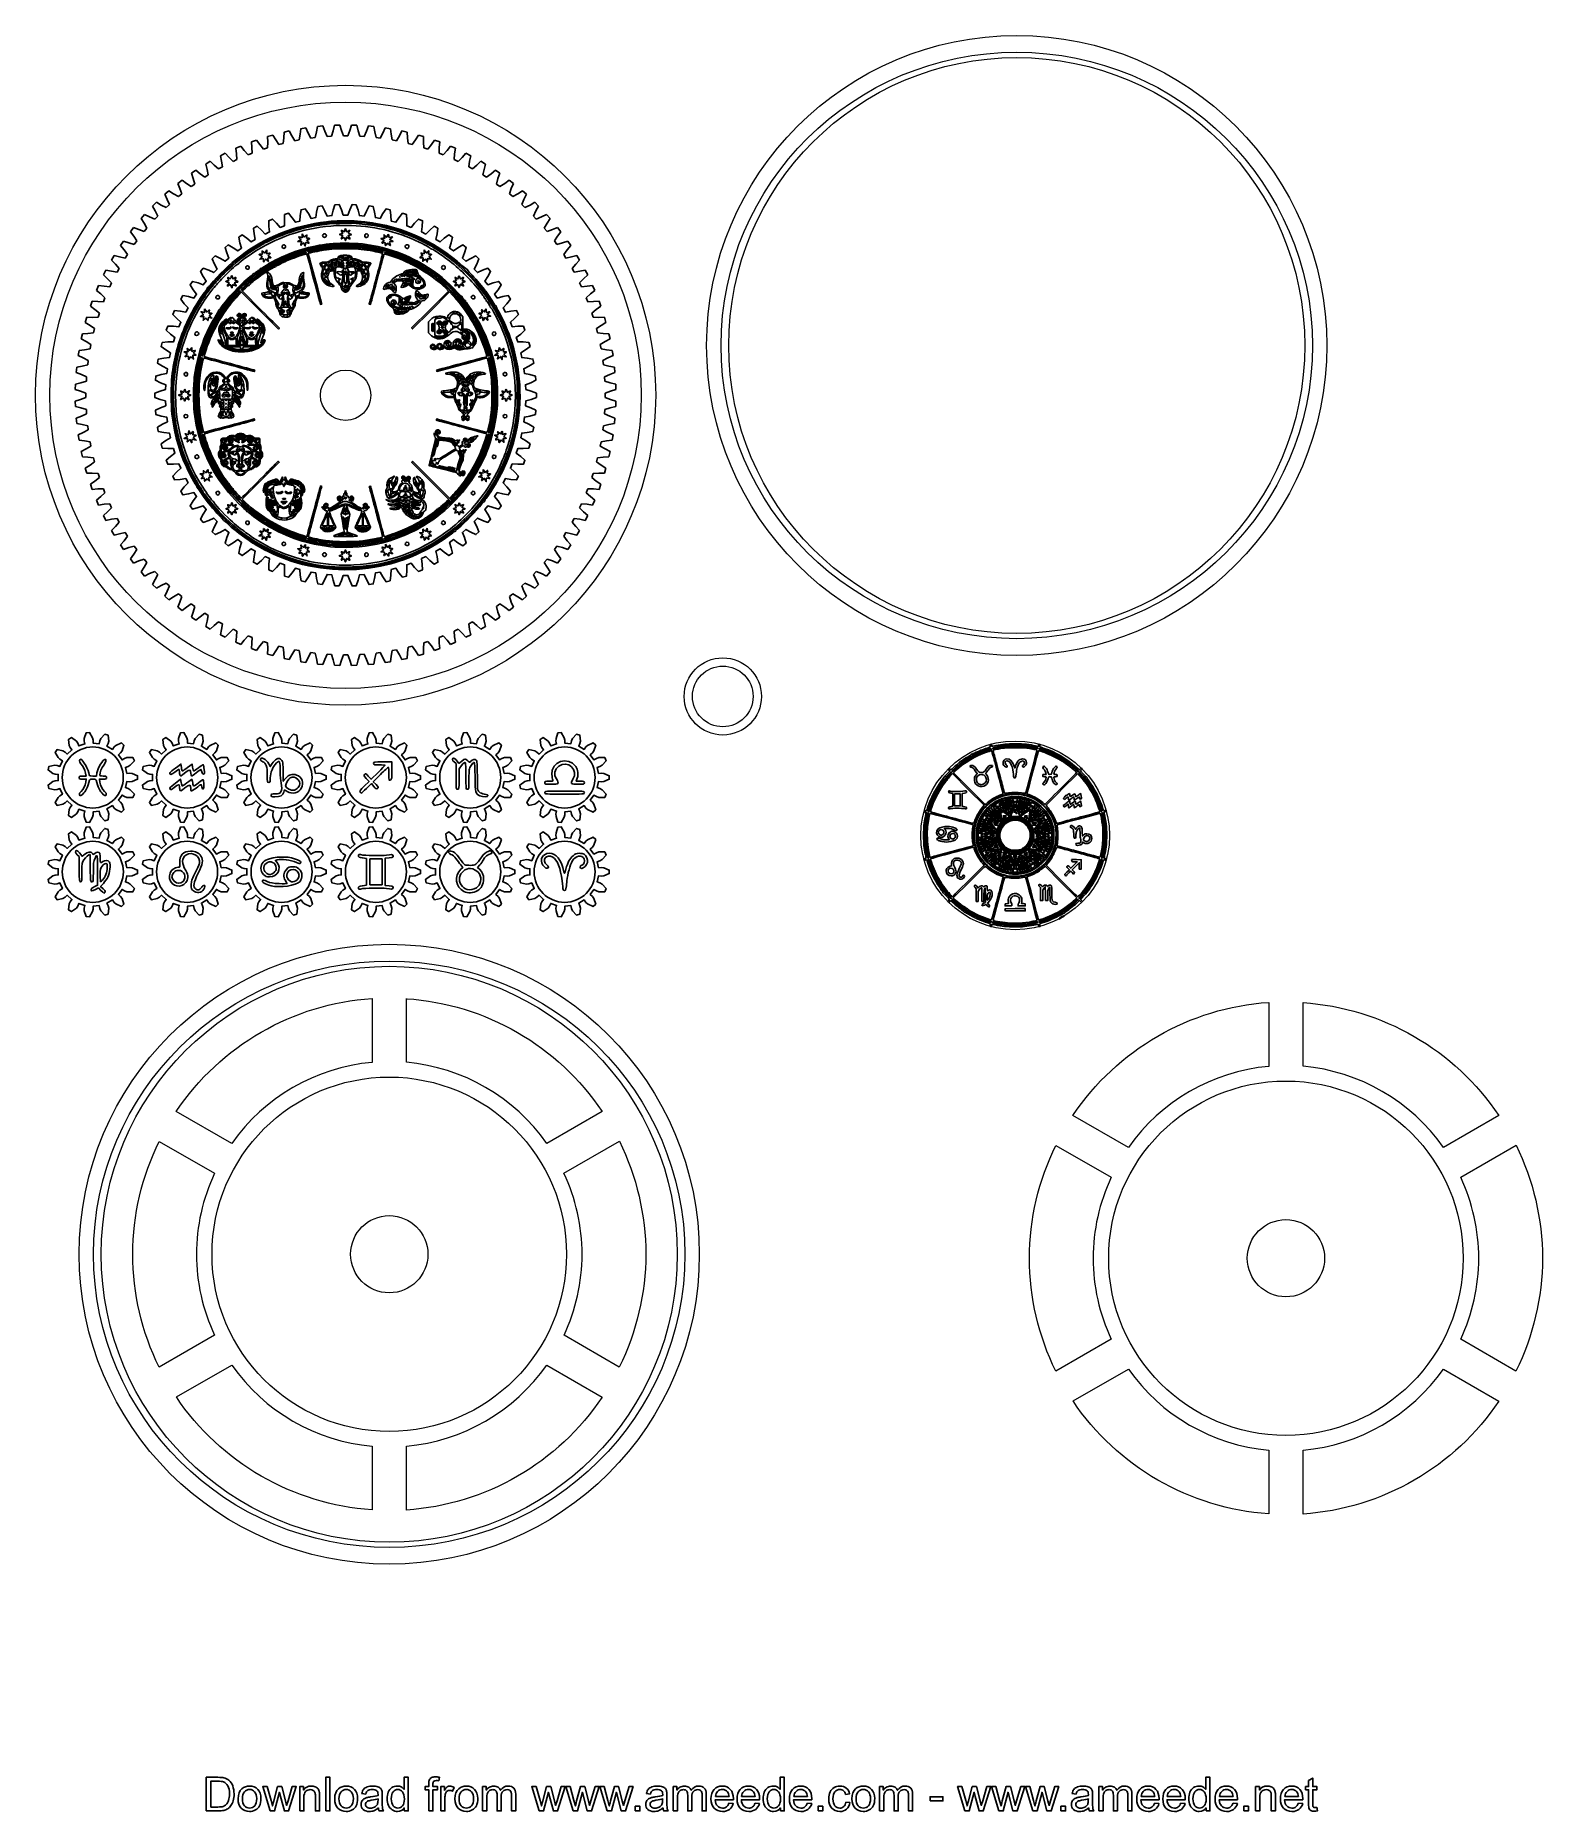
# Model space of a CAD drawing. Header units: millimetres. Extents: x -108 to 163, y -154 to 166.
import ezdxf

# ---------------------------------------------------------------- set-up
doc = ezdxf.new("R2010")
doc.units = ezdxf.units.MM
doc.header["$MEASUREMENT"] = 0
doc.layers.add('Layer 1', color=7, linetype='Continuous')

msp = doc.modelspace()

# ---------------------------------------------------------------- linework, layer by layer
at = {"layer": 'Layer 1', "color": 14, "lineweight": 9}
for centre, major_axis in [((68.4113, 110.0712), (0, 55.8675)), ((-52.5112, 101.0971), (0, 55.8675)), ((15.4516, 46.8195), (0, 6.9576)), ((-44.6466, -53.7221), (0, 55.8675)), ((-44.6466, -53.7221), (0, 31.9342)), ((-44.6466, -53.7221), (0, 6.9576))]:
    msp.add_ellipse(centre, major_axis=major_axis, ratio=1, dxfattribs=at)
at = {"layer": 'Layer 1', "color": 52, "lineweight": 9}
for centre, major_axis, ratio in [((68.4114, 110.0712), (53.2751, 0), 0.99200377), ((68.4113, 110.0712), (0, 51.8988), 0.99999807), ((-52.5112, 101.0971), (53.2751, 0), 0.99200377), ((-44.6466, -53.7221), (53.2751, 0), 0.99200377), ((-44.6466, -53.7221), (0, 51.8988), 1)]:
    msp.add_ellipse(centre, major_axis=major_axis, ratio=ratio, dxfattribs=at)
at = {"layer": 'Layer 1', "lineweight": 9}
msp.add_ellipse((-52.5112, 101.0972), major_axis=(0, 4.5293), ratio=1, dxfattribs=at)
at = {"layer": 'Layer 1', "color": 164, "lineweight": 9}
msp.add_ellipse((15.4516, 46.8195), major_axis=(0, 5.4645), ratio=1, dxfattribs=at)
at = {"layer": 'Layer 1', "color": 12, "lineweight": 9}
msp.add_ellipse((68.1343, 21.7698), major_axis=(17, 0), ratio=0.99999412, dxfattribs=at)
at = {"layer": 'Layer 1', "lineweight": 25}
for points in [[(-65.6372, 148.0064), (-65.6372, 148.0064), (-66.5638, 147.7372), (-66.5638, 147.7372)], [(-66.5638, 147.7372), (-66.5638, 147.7372), (-66.5501, 146.7314), (-66.5501, 146.7314)], [(-65.1098, 147.1499), (-65.1098, 147.1499), (-65.6372, 148.0064), (-65.6372, 148.0064)], [(-63.657, 147.5229), (-63.657, 147.5229), (-63.7715, 146.5031), (-63.7715, 146.5031)], [(-63.6075, 148.5275), (-63.6075, 148.5275), (-63.657, 147.5229), (-63.657, 147.5229)], [(-62.6658, 148.738), (-62.6658, 148.738), (-63.6075, 148.5275), (-63.6075, 148.5275)], [(-62.1933, 147.8501), (-62.1933, 147.8501), (-62.6658, 148.7381), (-62.6658, 148.7381)], [(-61.6554, 146.9761), (-61.6554, 146.9761), (-62.1933, 147.8501), (-62.1933, 147.8501)], [(-60.7199, 148.1311), (-60.7199, 148.1311), (-60.8982, 147.1205), (-60.8982, 147.1205)], [(-60.6074, 149.1307), (-60.6074, 149.1307), (-60.7199, 148.1311), (-60.7199, 148.1311)], [(-59.6544, 149.2816), (-59.6544, 149.2816), (-60.6075, 149.1307), (-60.6075, 149.1307)], [(-59.2385, 148.3658), (-59.2385, 148.3658), (-59.6543, 149.2817), (-59.6543, 149.2817)], [(-58.7566, 147.4597), (-58.7566, 147.4597), (-59.2385, 148.3657), (-59.2385, 148.3657)], [(-57.9919, 147.5563), (-57.9919, 147.5563), (-58.7566, 147.4597), (-58.7566, 147.4597)], [(-57.7504, 148.5538), (-57.7504, 148.5538), (-57.9919, 147.5564), (-57.9919, 147.5564)], [(-57.5754, 149.5443), (-57.5754, 149.5443), (-57.7504, 148.5538), (-57.7504, 148.5538)], [(-56.6147, 149.6351), (-56.6147, 149.6351), (-57.5754, 149.5443), (-57.5754, 149.5443)], [(-56.2572, 148.6949), (-56.2572, 148.6949), (-56.6147, 149.6351), (-56.6147, 149.6351)], [(-55.8331, 147.7604), (-55.8331, 147.7604), (-56.2572, 148.6949), (-56.2572, 148.6949)], [(-55.0638, 147.8088), (-55.0638, 147.8088), (-55.8331, 147.7604), (-55.8331, 147.7604)], [(-54.7602, 148.7891), (-54.7602, 148.7891), (-55.0638, 147.8088), (-55.0638, 147.8088)], [(-54.5234, 149.7667), (-54.5234, 149.7667), (-54.7602, 148.7891), (-54.7602, 148.7891)], [(-53.5589, 149.797), (-53.5589, 149.797), (-54.5234, 149.7667), (-54.5234, 149.7667)], [(-53.2611, 148.8362), (-53.2611, 148.8362), (-53.5589, 149.797), (-53.5589, 149.797)], [(-52.8966, 147.8769), (-52.8966, 147.8769), (-53.2612, 148.8362), (-53.2612, 148.8362)], [(-52.1258, 147.8769), (-52.1258, 147.8769), (-52.8966, 147.8769), (-52.8966, 147.8769)], [(-51.7612, 148.8362), (-51.7612, 148.8362), (-52.1258, 147.8769), (-52.1258, 147.8769)], [(-51.4634, 149.797), (-51.4634, 149.797), (-51.7612, 148.8362), (-51.7612, 148.8362)], [(-50.499, 149.7667), (-50.499, 149.7667), (-51.4635, 149.797), (-51.4635, 149.797)], [(-50.2621, 148.7891), (-50.2621, 148.7891), (-50.499, 149.7667), (-50.499, 149.7667)], [(-49.9585, 147.8088), (-49.9585, 147.8088), (-50.2621, 148.7891), (-50.2621, 148.7891)], [(-49.1892, 147.7604), (-49.1892, 147.7604), (-49.9585, 147.8088), (-49.9585, 147.8088)], [(-48.7651, 148.6949), (-48.7651, 148.6949), (-49.1892, 147.7604), (-49.1892, 147.7604)], [(-48.4076, 149.6351), (-48.4076, 149.6351), (-48.7651, 148.6949), (-48.7651, 148.6949)], [(-47.4469, 149.5443), (-47.4469, 149.5443), (-48.4076, 149.6351), (-48.4076, 149.6351)], [(-47.2719, 148.5538), (-47.2719, 148.5538), (-47.4469, 149.5443), (-47.4469, 149.5443)], [(-47.0305, 147.5563), (-47.0305, 147.5563), (-47.272, 148.5537), (-47.272, 148.5537)], [(-46.2657, 147.4597), (-46.2657, 147.4597), (-47.0305, 147.5563), (-47.0305, 147.5563)], [(-45.7838, 148.3658), (-45.7838, 148.3658), (-46.2657, 147.4598), (-46.2657, 147.4598)], [(-45.368, 149.2816), (-45.368, 149.2816), (-45.7838, 148.3658), (-45.7838, 148.3658)], [(-44.4149, 149.1307), (-44.4149, 149.1307), (-45.368, 149.2816), (-45.368, 149.2816)], [(-44.3024, 148.1311), (-44.3024, 148.1311), (-44.4149, 149.1307), (-44.4149, 149.1307)], [(-44.1241, 147.1205), (-44.1241, 147.1205), (-44.3024, 148.1311), (-44.3024, 148.1311)], [(-42.8291, 147.8501), (-42.8291, 147.8501), (-43.367, 146.9761), (-43.367, 146.9761)], [(-42.3565, 148.738), (-42.3565, 148.738), (-42.8291, 147.8501), (-42.8291, 147.8501)], [(-41.4148, 148.5275), (-41.4148, 148.5275), (-42.3565, 148.738), (-42.3565, 148.738)], [(-41.3653, 147.5229), (-41.3653, 147.5229), (-41.4148, 148.5275), (-41.4148, 148.5275)], [(-41.2508, 146.5031), (-41.2508, 146.5031), (-41.3653, 147.5229), (-41.3653, 147.5229)], [(-39.3852, 148.0064), (-39.3852, 148.0064), (-39.9125, 147.1499), (-39.9125, 147.1499)], [(-38.4585, 147.7372), (-38.4585, 147.7372), (-39.3851, 148.0064), (-39.3851, 148.0064)], [(-38.4722, 146.7314), (-38.4722, 146.7314), (-38.4585, 147.7372), (-38.4585, 147.7372)], [(-74.1946, 144.716), (-74.1946, 144.716), (-75.0544, 144.2779), (-75.0544, 144.2779)], [(-75.0544, 144.2779), (-75.0544, 144.2779), (-74.8525, 143.2925), (-74.8525, 143.2925)], [(-73.5161, 143.9734), (-73.5161, 143.9734), (-74.1946, 144.7159), (-74.1946, 144.7159)], [(-71.413, 145.9914), (-71.413, 145.9914), (-72.2986, 145.6082), (-72.2986, 145.6082)], [(-72.2985, 145.6082), (-72.2985, 145.6082), (-72.1589, 144.6121), (-72.1589, 144.6121)], [(-72.1589, 144.6121), (-72.1589, 144.6121), (-72.0803, 143.5889), (-72.0803, 143.5889)], [(-70.7824, 145.2077), (-70.7824, 145.2077), (-71.413, 145.9914), (-71.413, 145.9914)], [(-70.0903, 144.45), (-70.0903, 144.45), (-70.7824, 145.2077), (-70.7824, 145.2077)], [(-69.3736, 144.7337), (-69.3736, 144.7337), (-70.0903, 144.45), (-70.0903, 144.45)], [(-68.5567, 147.0897), (-68.5567, 147.0897), (-69.4646, 146.7628), (-69.4646, 146.7628)], [(-69.4646, 146.7628), (-69.4646, 146.7628), (-69.3878, 145.7599), (-69.3878, 145.7599)], [(-69.3878, 145.7599), (-69.3878, 145.7599), (-69.3736, 144.7338), (-69.3736, 144.7338)], [(-67.9766, 146.2679), (-67.9766, 146.2679), (-68.5567, 147.0896), (-68.5567, 147.0896)], [(-67.3335, 145.4682), (-67.3335, 145.4682), (-67.9767, 146.2679), (-67.9767, 146.2679)], [(-66.6004, 145.7064), (-66.6004, 145.7064), (-67.3335, 145.4682), (-67.3335, 145.4682)], [(-66.5501, 146.7314), (-66.5501, 146.7314), (-66.6004, 145.7064), (-66.6004, 145.7064)], [(-64.5181, 146.3114), (-64.5181, 146.3114), (-65.1098, 147.1499), (-65.1098, 147.1499)], [(-63.7715, 146.5031), (-63.7715, 146.5031), (-64.5181, 146.3114), (-64.5181, 146.3114)], [(-60.8982, 147.1205), (-60.8982, 147.1205), (-61.6554, 146.9761), (-61.6554, 146.9761)], [(-43.3669, 146.9761), (-43.3669, 146.9761), (-44.1241, 147.1205), (-44.1241, 147.1205)], [(-40.5042, 146.3114), (-40.5042, 146.3114), (-41.2508, 146.5031), (-41.2508, 146.5031)], [(-39.9125, 147.1499), (-39.9125, 147.1499), (-40.5042, 146.3114), (-40.5042, 146.3114)], [(-38.422, 145.7064), (-38.422, 145.7064), (-38.4723, 146.7314), (-38.4723, 146.7314)], [(-37.6889, 145.4682), (-37.6889, 145.4682), (-38.422, 145.7064), (-38.422, 145.7064)], [(-37.0457, 146.2679), (-37.0457, 146.2679), (-37.6889, 145.4682), (-37.6889, 145.4682)], [(-36.4656, 147.0897), (-36.4656, 147.0897), (-37.0457, 146.2679), (-37.0457, 146.2679)], [(-35.5577, 146.7628), (-35.5577, 146.7628), (-36.4656, 147.0897), (-36.4656, 147.0897)], [(-35.6487, 144.7337), (-35.6487, 144.7337), (-35.6345, 145.7598), (-35.6345, 145.7598)], [(-34.932, 144.45), (-34.932, 144.45), (-35.6487, 144.7337), (-35.6487, 144.7337)], [(-35.6345, 145.7599), (-35.6345, 145.7599), (-35.5577, 146.7628), (-35.5577, 146.7628)], [(-34.2399, 145.2077), (-34.2399, 145.2077), (-34.932, 144.45), (-34.932, 144.45)], [(-33.6094, 145.9914), (-33.6094, 145.9914), (-34.2399, 145.2077), (-34.2399, 145.2077)], [(-32.7238, 145.6082), (-32.7238, 145.6082), (-33.6094, 145.9914), (-33.6094, 145.9914)], [(-32.942, 143.5888), (-32.942, 143.5888), (-32.8634, 144.612), (-32.8634, 144.612)], [(-32.8634, 144.6121), (-32.8634, 144.6121), (-32.7238, 145.6082), (-32.7238, 145.6082)], [(-30.8277, 144.716), (-30.8277, 144.716), (-31.5062, 143.9734), (-31.5062, 143.9734)], [(-29.968, 144.2779), (-29.968, 144.2779), (-30.8278, 144.716), (-30.8278, 144.716)], [(-30.1699, 143.2925), (-30.1699, 143.2925), (-29.968, 144.2779), (-29.968, 144.2779)], [(-79.4905, 141.6543), (-79.4905, 141.6543), (-80.2886, 141.1119), (-80.2886, 141.1119)], [(-80.2886, 141.112), (-80.2886, 141.112), (-79.9648, 140.1597), (-79.9648, 140.1597)], [(-78.7243, 141.0027), (-78.7243, 141.0027), (-79.4905, 141.6543), (-79.4905, 141.6543)], [(-77.9025, 140.3881), (-77.9025, 140.3881), (-78.7243, 141.0027), (-78.7243, 141.0027)], [(-76.8907, 143.2684), (-76.8907, 143.2684), (-77.7213, 142.7772), (-77.7213, 142.7772)], [(-77.7212, 142.7772), (-77.7212, 142.7772), (-77.4578, 141.8064), (-77.4578, 141.8064)], [(-77.4578, 141.8064), (-77.4578, 141.8064), (-77.2516, 140.8011), (-77.2516, 140.8011)], [(-76.1669, 142.5699), (-76.1669, 142.5699), (-76.8907, 143.2684), (-76.8907, 143.2684)], [(-75.3853, 141.9049), (-75.3853, 141.9049), (-76.1669, 142.5699), (-76.1669, 142.5699)], [(-74.7098, 142.2762), (-74.7098, 142.2762), (-75.3853, 141.9049), (-75.3853, 141.9049)], [(-74.8525, 143.2925), (-74.8525, 143.2925), (-74.7098, 142.2762), (-74.7098, 142.2762)], [(-72.7778, 143.2606), (-72.7778, 143.2606), (-73.5161, 143.9734), (-73.5161, 143.9734)], [(-72.0803, 143.5888), (-72.0803, 143.5888), (-72.7778, 143.2606), (-72.7778, 143.2606)], [(-32.2446, 143.2606), (-32.2446, 143.2606), (-32.942, 143.5888), (-32.942, 143.5888)], [(-31.5062, 143.9734), (-31.5062, 143.9734), (-32.2445, 143.2606), (-32.2445, 143.2606)], [(-30.3126, 142.2762), (-30.3126, 142.2762), (-30.1699, 143.2925), (-30.1699, 143.2925)], [(-29.6371, 141.9049), (-29.6371, 141.9049), (-30.3126, 142.2762), (-30.3126, 142.2762)], [(-28.8555, 142.5699), (-28.8555, 142.5699), (-29.6371, 141.9049), (-29.6371, 141.9049)], [(-28.1317, 143.2684), (-28.1317, 143.2684), (-28.8555, 142.5699), (-28.8555, 142.5699)], [(-27.3011, 142.7772), (-27.3011, 142.7772), (-28.1317, 143.2684), (-28.1317, 143.2684)], [(-27.7707, 140.8011), (-27.7707, 140.8011), (-27.5645, 141.8064), (-27.5645, 141.8064)], [(-27.5645, 141.8064), (-27.5645, 141.8064), (-27.3011, 142.7772), (-27.3011, 142.7772)], [(-26.298, 141.0027), (-26.298, 141.0027), (-27.1198, 140.3881), (-27.1198, 140.3881)], [(-25.5318, 141.6543), (-25.5318, 141.6543), (-26.298, 141.0027), (-26.298, 141.0027)], [(-24.7337, 141.112), (-24.7337, 141.112), (-25.5318, 141.6544), (-25.5318, 141.6544)], [(-25.0576, 140.1597), (-25.0576, 140.1597), (-24.7338, 141.112), (-24.7338, 141.112)], [(-84.3609, 137.9531), (-84.3609, 137.9531), (-85.0847, 137.315), (-85.0847, 137.315)], [(-83.5191, 137.4027), (-83.5191, 137.4027), (-84.361, 137.9532), (-84.361, 137.9532)], [(-81.9839, 139.8803), (-81.9839, 139.8803), (-82.7463, 139.2889), (-82.7463, 139.2889)], [(-82.7463, 139.2889), (-82.7463, 139.2889), (-82.3634, 138.3588), (-82.3634, 138.3588)], [(-82.3634, 138.3588), (-82.3634, 138.3588), (-82.0328, 137.3873), (-82.0328, 137.3873)], [(-81.1783, 139.278), (-81.1783, 139.278), (-81.9839, 139.8802), (-81.9839, 139.8802)], [(-80.3195, 138.7162), (-80.3195, 138.7162), (-81.1783, 139.278), (-81.1783, 139.278)], [(-79.6958, 139.1693), (-79.6958, 139.1693), (-80.3195, 138.7162), (-80.3195, 138.7162)], [(-79.9648, 140.1597), (-79.9648, 140.1597), (-79.6959, 139.1693), (-79.6959, 139.1693)], [(-77.2516, 140.8011), (-77.2516, 140.8011), (-77.9025, 140.3881), (-77.9025, 140.3881)], [(-27.1199, 140.3881), (-27.1199, 140.3881), (-27.7707, 140.8011), (-27.7707, 140.8011)], [(-25.3265, 139.1693), (-25.3265, 139.1693), (-25.0576, 140.1597), (-25.0576, 140.1597)], [(-24.7029, 138.7162), (-24.7029, 138.7162), (-25.3265, 139.1693), (-25.3265, 139.1693)], [(-23.8441, 139.278), (-23.8441, 139.278), (-24.7029, 138.7162), (-24.7029, 138.7162)], [(-23.0384, 139.8803), (-23.0384, 139.8803), (-23.8441, 139.278), (-23.8441, 139.278)], [(-22.276, 139.2889), (-22.276, 139.2889), (-23.0384, 139.8803), (-23.0384, 139.8803)], [(-22.9895, 137.3872), (-22.9895, 137.3872), (-22.6589, 138.3587), (-22.6589, 138.3587)], [(-22.659, 138.3588), (-22.659, 138.3588), (-22.276, 139.2889), (-22.276, 139.2889)], [(-20.6614, 137.9531), (-20.6614, 137.9531), (-21.5032, 137.4027), (-21.5032, 137.4027)], [(-19.9376, 137.315), (-19.9376, 137.315), (-20.6614, 137.9531), (-20.6614, 137.9531)], [(-86.6123, 135.8805), (-86.6123, 135.8805), (-87.2946, 135.1982), (-87.2946, 135.1982)], [(-87.2946, 135.1982), (-87.2946, 135.1982), (-86.7981, 134.3235), (-86.7981, 134.3235)], [(-85.7375, 135.384), (-85.7375, 135.384), (-86.6123, 135.8805), (-86.6123, 135.8805)], [(-84.8151, 134.9343), (-84.8151, 134.9343), (-85.7375, 135.384), (-85.7375, 135.384)], [(-85.0848, 137.315), (-85.0848, 137.315), (-84.6441, 136.4108), (-84.6441, 136.4108)], [(-84.2532, 135.4619), (-84.2532, 135.4619), (-84.8151, 134.9343), (-84.8151, 134.9343)], [(-84.6441, 136.4108), (-84.6441, 136.4108), (-84.2532, 135.4619), (-84.2532, 135.4619)], [(-82.6267, 136.8959), (-82.6267, 136.8959), (-83.5191, 137.4027), (-83.5191, 137.4027)], [(-82.0328, 137.3872), (-82.0328, 137.3872), (-82.6267, 136.8959), (-82.6267, 136.8959)], [(-22.3956, 136.8959), (-22.3956, 136.8959), (-22.9895, 137.3872), (-22.9895, 137.3872)], [(-21.5032, 137.4027), (-21.5032, 137.4027), (-22.3956, 136.8959), (-22.3956, 136.8959)], [(-20.7691, 135.4619), (-20.7691, 135.4619), (-20.3782, 136.4108), (-20.3782, 136.4108)], [(-20.2072, 134.9343), (-20.2072, 134.9343), (-20.7691, 135.4619), (-20.7691, 135.4619)], [(-20.3782, 136.4108), (-20.3782, 136.4108), (-19.9376, 137.315), (-19.9376, 137.315)], [(-19.2848, 135.384), (-19.2848, 135.384), (-20.2072, 134.9343), (-20.2072, 134.9343)], [(-18.41, 135.8805), (-18.41, 135.8805), (-19.2848, 135.384), (-19.2848, 135.384)], [(-17.7277, 135.1982), (-17.7277, 135.1982), (-18.41, 135.8805), (-18.41, 135.8805)], [(-18.2242, 134.3235), (-18.2242, 134.3235), (-17.7277, 135.1983), (-17.7277, 135.1983)], [(-90.7029, 131.3323), (-90.7029, 131.3323), (-91.2943, 130.5699), (-91.2943, 130.5699)], [(-89.7728, 130.9493), (-89.7728, 130.9493), (-90.7029, 131.3323), (-90.7029, 131.3323)], [(-88.7291, 133.6707), (-88.7291, 133.6707), (-89.3672, 132.9469), (-89.3672, 132.9469)], [(-89.3672, 132.9469), (-89.3672, 132.9469), (-88.8167, 132.105), (-88.8167, 132.105)], [(-88.8167, 132.105), (-88.8167, 132.105), (-88.3099, 131.2126), (-88.3099, 131.2126)], [(-87.8249, 133.2301), (-87.8249, 133.2301), (-88.7291, 133.6707), (-88.7291, 133.6707)], [(-86.876, 132.8391), (-86.876, 132.8391), (-87.8249, 133.23), (-87.8249, 133.23)], [(-86.3484, 133.401), (-86.3484, 133.401), (-86.876, 132.8391), (-86.876, 132.8391)], [(-86.7981, 134.3235), (-86.7981, 134.3235), (-86.3484, 133.4011), (-86.3484, 133.4011)], [(-18.674, 133.401), (-18.674, 133.401), (-18.2243, 134.3234), (-18.2243, 134.3234)], [(-18.1463, 132.8391), (-18.1463, 132.8391), (-18.674, 133.401), (-18.674, 133.401)], [(-17.1975, 133.2301), (-17.1975, 133.2301), (-18.1464, 132.8392), (-18.1464, 132.8392)], [(-16.2932, 133.6707), (-16.2932, 133.6707), (-17.1975, 133.2301), (-17.1975, 133.2301)], [(-16.7124, 131.2126), (-16.7124, 131.2126), (-16.2056, 132.105), (-16.2056, 132.105)], [(-15.6551, 132.9469), (-15.6551, 132.9469), (-16.2932, 133.6707), (-16.2932, 133.6707)], [(-16.2056, 132.105), (-16.2056, 132.105), (-15.6551, 132.9469), (-15.6551, 132.9469)], [(-14.3194, 131.3323), (-14.3194, 131.3323), (-15.2495, 130.9493), (-15.2495, 130.9493)], [(-13.728, 130.5698), (-13.728, 130.5698), (-14.3194, 131.3322), (-14.3194, 131.3322)], [(-92.5261, 128.8745), (-92.5261, 128.8745), (-93.0685, 128.0764), (-93.0685, 128.0764)], [(-93.0684, 128.0764), (-93.0684, 128.0764), (-92.4168, 127.3102), (-92.4168, 127.3102)], [(-91.5737, 128.5507), (-91.5737, 128.5507), (-92.526, 128.8745), (-92.526, 128.8745)], [(-90.5834, 128.2818), (-90.5834, 128.2818), (-91.5738, 128.5507), (-91.5738, 128.5507)], [(-91.2943, 130.5698), (-91.2943, 130.5698), (-90.6921, 129.7642), (-90.6921, 129.7642)], [(-90.6921, 129.7642), (-90.6921, 129.7642), (-90.1303, 128.9054), (-90.1303, 128.9054)], [(-90.1303, 128.9054), (-90.1303, 128.9054), (-90.5834, 128.2818), (-90.5834, 128.2818)], [(-88.8013, 130.6187), (-88.8013, 130.6187), (-89.7728, 130.9493), (-89.7728, 130.9493)], [(-88.31, 131.2126), (-88.31, 131.2126), (-88.8013, 130.6187), (-88.8013, 130.6187)], [(-16.221, 130.6187), (-16.221, 130.6187), (-16.7124, 131.2126), (-16.7124, 131.2126)], [(-15.2495, 130.9493), (-15.2495, 130.9493), (-16.221, 130.6187), (-16.221, 130.6187)], [(-14.892, 128.9054), (-14.892, 128.9054), (-14.3302, 129.7642), (-14.3302, 129.7642)], [(-14.439, 128.2818), (-14.439, 128.2818), (-14.892, 128.9054), (-14.892, 128.9054)], [(-13.4486, 128.5507), (-13.4486, 128.5507), (-14.439, 128.2818), (-14.439, 128.2818)], [(-14.3302, 129.7642), (-14.3302, 129.7642), (-13.728, 130.5698), (-13.728, 130.5698)], [(-12.4963, 128.8745), (-12.4963, 128.8745), (-13.4486, 128.5507), (-13.4486, 128.5507)], [(-12.6055, 127.3102), (-12.6055, 127.3102), (-11.9539, 128.0764), (-11.9539, 128.0764)], [(-11.9539, 128.0764), (-11.9539, 128.0764), (-12.4963, 128.8745), (-12.4963, 128.8745)], [(-94.1913, 126.3071), (-94.1913, 126.3071), (-94.6825, 125.4765), (-94.6825, 125.4765)], [(-94.6824, 125.4766), (-94.6824, 125.4766), (-93.984, 124.7528), (-93.984, 124.7528)], [(-93.2205, 126.0438), (-93.2205, 126.0438), (-94.1913, 126.3072), (-94.1913, 126.3072)], [(-92.2152, 125.8376), (-92.2152, 125.8376), (-93.2205, 126.0438), (-93.2205, 126.0438)], [(-92.4168, 127.3102), (-92.4168, 127.3102), (-91.8022, 126.4884), (-91.8022, 126.4884)], [(-91.8022, 126.4884), (-91.8022, 126.4884), (-92.2152, 125.8376), (-92.2152, 125.8376)], [(-13.2202, 126.4884), (-13.2202, 126.4884), (-12.6056, 127.3102), (-12.6056, 127.3102)], [(-12.8071, 125.8376), (-12.8071, 125.8376), (-13.2202, 126.4884), (-13.2202, 126.4884)], [(-11.8018, 126.0438), (-11.8018, 126.0438), (-12.8071, 125.8376), (-12.8071, 125.8376)], [(-10.8311, 126.3071), (-10.8311, 126.3071), (-11.8018, 126.0438), (-11.8018, 126.0438)], [(-11.0384, 124.7528), (-11.0384, 124.7528), (-10.3399, 125.4766), (-10.3399, 125.4766)], [(-10.3399, 125.4766), (-10.3399, 125.4766), (-10.8311, 126.3072), (-10.8311, 126.3072)], [(-95.692, 123.6403), (-95.692, 123.6403), (-96.1301, 122.7805), (-96.1301, 122.7805)], [(-96.13, 122.7805), (-96.13, 122.7805), (-95.3875, 122.102), (-95.3875, 122.102)], [(-94.7066, 123.4384), (-94.7066, 123.4384), (-95.692, 123.6403), (-95.692, 123.6403)], [(-95.3875, 122.102), (-95.3875, 122.102), (-94.6747, 121.3637), (-94.6747, 121.3637)], [(-93.6903, 123.2957), (-93.6903, 123.2957), (-94.7066, 123.4384), (-94.7066, 123.4384)], [(-93.984, 124.7528), (-93.984, 124.7528), (-93.319, 123.9712), (-93.319, 123.9712)], [(-93.319, 123.9712), (-93.319, 123.9712), (-93.6903, 123.2957), (-93.6903, 123.2957)], [(-11.7034, 123.9712), (-11.7034, 123.9712), (-11.0384, 124.7528), (-11.0384, 124.7528)], [(-11.332, 123.2957), (-11.332, 123.2957), (-11.7034, 123.9712), (-11.7034, 123.9712)], [(-10.3158, 123.4384), (-10.3158, 123.4384), (-11.3321, 123.2957), (-11.3321, 123.2957)], [(-10.3476, 121.3637), (-10.3476, 121.3637), (-9.6348, 122.102), (-9.6348, 122.102)], [(-9.3304, 123.6403), (-9.3304, 123.6403), (-10.3158, 123.4384), (-10.3158, 123.4384)], [(-9.6348, 122.102), (-9.6348, 122.102), (-8.8923, 122.7805), (-8.8923, 122.7805)], [(-8.8923, 122.7805), (-8.8923, 122.7805), (-9.3304, 123.6403), (-9.3304, 123.6403)], [(-97.0223, 120.8845), (-97.0223, 120.8845), (-97.4055, 119.9989), (-97.4055, 119.9989)], [(-97.4055, 119.9989), (-97.4055, 119.9989), (-96.6218, 119.3683), (-96.6218, 119.3683)], [(-96.0261, 120.7448), (-96.0261, 120.7448), (-97.0222, 120.8844), (-97.0222, 120.8844)], [(-96.6218, 119.3683), (-96.6218, 119.3683), (-95.8641, 118.6762), (-95.8641, 118.6762)], [(-95.8641, 118.6762), (-95.8641, 118.6762), (-96.1478, 117.9595), (-96.1478, 117.9595)], [(-95.0029, 120.6662), (-95.0029, 120.6662), (-96.0261, 120.7448), (-96.0261, 120.7448)], [(-94.6747, 121.3637), (-94.6747, 121.3637), (-95.0029, 120.6662), (-95.0029, 120.6662)], [(-10.0194, 120.6662), (-10.0194, 120.6662), (-10.3476, 121.3637), (-10.3476, 121.3637)], [(-8.9962, 120.7448), (-8.9962, 120.7448), (-10.0194, 120.6662), (-10.0194, 120.6662)], [(-9.1583, 118.6762), (-9.1583, 118.6762), (-8.4006, 119.3683), (-8.4006, 119.3683)], [(-8.8745, 117.9595), (-8.8745, 117.9595), (-9.1583, 118.6762), (-9.1583, 118.6762)], [(-8.0001, 120.8845), (-8.0001, 120.8845), (-8.9962, 120.7448), (-8.9962, 120.7448)], [(-8.4005, 119.3683), (-8.4005, 119.3683), (-7.6168, 119.9989), (-7.6168, 119.9989)], [(-7.6169, 119.9989), (-7.6169, 119.9989), (-8.0001, 120.8845), (-8.0001, 120.8845)], [(-98.1769, 118.0505), (-98.1769, 118.0505), (-98.5038, 117.1426), (-98.5038, 117.1426)], [(-98.5037, 117.1426), (-98.5037, 117.1426), (-97.682, 116.5625), (-97.682, 116.5625)], [(-97.174, 117.9737), (-97.174, 117.9737), (-98.1769, 118.0505), (-98.1769, 118.0505)], [(-97.682, 116.5625), (-97.682, 116.5625), (-96.8823, 115.9193), (-96.8823, 115.9193)], [(-96.1478, 117.9595), (-96.1478, 117.9595), (-97.1739, 117.9737), (-97.1739, 117.9737)], [(-96.8823, 115.9194), (-96.8823, 115.9194), (-97.1205, 115.1863), (-97.1205, 115.1863)], [(-7.8484, 117.9737), (-7.8484, 117.9737), (-8.8745, 117.9595), (-8.8745, 117.9595)], [(-8.14, 115.9194), (-8.14, 115.9194), (-7.3403, 116.5626), (-7.3403, 116.5626)], [(-7.9018, 115.1863), (-7.9018, 115.1863), (-8.14, 115.9194), (-8.14, 115.9194)], [(-6.8454, 118.0505), (-6.8454, 118.0505), (-7.8484, 117.9737), (-7.8484, 117.9737)], [(-7.3403, 116.5625), (-7.3403, 116.5625), (-6.5186, 117.1426), (-6.5186, 117.1426)], [(-6.5186, 117.1426), (-6.5186, 117.1426), (-6.8455, 118.0505), (-6.8455, 118.0505)], [(-99.9416, 112.1934), (-99.9416, 112.1934), (-100.1521, 111.2517), (-100.1521, 111.2517)], [(-98.937, 112.2429), (-98.937, 112.2429), (-99.9416, 112.1934), (-99.9416, 112.1934)], [(-99.1513, 115.1497), (-99.1513, 115.1497), (-99.4205, 114.2231), (-99.4205, 114.2231)], [(-99.4205, 114.2231), (-99.4205, 114.2231), (-98.564, 113.6957), (-98.564, 113.6957)], [(-98.1455, 115.136), (-98.1455, 115.136), (-99.1513, 115.1497), (-99.1513, 115.1497)], [(-97.9172, 112.3575), (-97.9172, 112.3575), (-98.937, 112.243), (-98.937, 112.243)], [(-98.564, 113.6957), (-98.564, 113.6957), (-97.7255, 113.104), (-97.7255, 113.104)], [(-97.1205, 115.1863), (-97.1205, 115.1863), (-98.1455, 115.136), (-98.1455, 115.136)], [(-97.7255, 113.1041), (-97.7255, 113.1041), (-97.9172, 112.3575), (-97.9172, 112.3575)], [(-6.8768, 115.136), (-6.8768, 115.136), (-7.9018, 115.1863), (-7.9018, 115.1863)], [(-7.2969, 113.1041), (-7.2969, 113.1041), (-6.4584, 113.6958), (-6.4584, 113.6958)], [(-7.1052, 112.3575), (-7.1052, 112.3575), (-7.2969, 113.1041), (-7.2969, 113.1041)], [(-6.0853, 112.2429), (-6.0853, 112.2429), (-7.1051, 112.3574), (-7.1051, 112.3574)], [(-5.871, 115.1497), (-5.871, 115.1497), (-6.8768, 115.136), (-6.8768, 115.136)], [(-6.4584, 113.6957), (-6.4584, 113.6957), (-5.6019, 114.2231), (-5.6019, 114.2231)], [(-5.0807, 112.1934), (-5.0807, 112.1934), (-6.0853, 112.2429), (-6.0853, 112.2429)], [(-5.6018, 114.2231), (-5.6018, 114.2231), (-5.871, 115.1497), (-5.871, 115.1497)], [(-4.8702, 111.2517), (-4.8702, 111.2517), (-5.0807, 112.1934), (-5.0807, 112.1934)], [(-100.5448, 109.1933), (-100.5448, 109.1933), (-100.6957, 108.2402), (-100.6957, 108.2402)], [(-99.5452, 109.3058), (-99.5452, 109.3058), (-100.5448, 109.1933), (-100.5448, 109.1933)], [(-100.1521, 111.2517), (-100.1521, 111.2517), (-99.2642, 110.7792), (-99.2642, 110.7792)], [(-98.5346, 109.4842), (-98.5346, 109.4842), (-99.5452, 109.3059), (-99.5452, 109.3059)], [(-99.2642, 110.7792), (-99.2642, 110.7792), (-98.3902, 110.2413), (-98.3902, 110.2413)], [(-98.3902, 110.2413), (-98.3902, 110.2413), (-98.5346, 109.4842), (-98.5346, 109.4842)], [(-6.6322, 110.2413), (-6.6322, 110.2413), (-5.7582, 110.7792), (-5.7582, 110.7792)], [(-6.4877, 109.4842), (-6.4877, 109.4842), (-6.6322, 110.2413), (-6.6322, 110.2413)], [(-5.4771, 109.3058), (-5.4771, 109.3058), (-6.4877, 109.4841), (-6.4877, 109.4841)], [(-5.7582, 110.7792), (-5.7582, 110.7792), (-4.8702, 111.2517), (-4.8702, 111.2517)], [(-4.4776, 109.1933), (-4.4776, 109.1933), (-5.4771, 109.3058), (-5.4771, 109.3058)], [(-4.3266, 108.2403), (-4.3266, 108.2403), (-4.4775, 109.1934), (-4.4775, 109.1934)], [(-100.9584, 106.1613), (-100.9584, 106.1613), (-101.0492, 105.2006), (-101.0492, 105.2006)], [(-99.9678, 106.3363), (-99.9678, 106.3363), (-100.9583, 106.1613), (-100.9583, 106.1613)], [(-100.6957, 108.2403), (-100.6957, 108.2403), (-99.7798, 107.8244), (-99.7798, 107.8244)], [(-98.9704, 106.5778), (-98.9704, 106.5778), (-99.9678, 106.3363), (-99.9678, 106.3363)], [(-99.7798, 107.8244), (-99.7798, 107.8244), (-98.8738, 107.3425), (-98.8738, 107.3425)], [(-98.8738, 107.3425), (-98.8738, 107.3425), (-98.9704, 106.5778), (-98.9704, 106.5778)], [(-6.1485, 107.3425), (-6.1485, 107.3425), (-5.2425, 107.8244), (-5.2425, 107.8244)], [(-6.0519, 106.5778), (-6.0519, 106.5778), (-6.1485, 107.3425), (-6.1485, 107.3425)], [(-5.0545, 106.3363), (-5.0545, 106.3363), (-6.0519, 106.5778), (-6.0519, 106.5778)], [(-5.2425, 107.8244), (-5.2425, 107.8244), (-4.3266, 108.2402), (-4.3266, 108.2402)], [(-4.064, 106.1613), (-4.064, 106.1613), (-5.0545, 106.3363), (-5.0545, 106.3363)], [(-3.9732, 105.2007), (-3.9732, 105.2007), (-4.064, 106.1614), (-4.064, 106.1614)], [(-101.1807, 103.1093), (-101.1807, 103.1093), (-101.211, 102.1448), (-101.211, 102.1448)], [(-100.2032, 103.3462), (-100.2032, 103.3462), (-101.1808, 103.1093), (-101.1808, 103.1093)], [(-101.0492, 105.2007), (-101.0492, 105.2007), (-100.109, 104.8431), (-100.109, 104.8431)], [(-99.2229, 103.6498), (-99.2229, 103.6498), (-100.2032, 103.3462), (-100.2032, 103.3462)], [(-100.109, 104.8431), (-100.109, 104.8431), (-99.1745, 104.419), (-99.1745, 104.419)], [(-99.1745, 104.4191), (-99.1745, 104.4191), (-99.2229, 103.6498), (-99.2229, 103.6498)], [(-5.8479, 104.4191), (-5.8479, 104.4191), (-4.9134, 104.8432), (-4.9134, 104.8432)], [(-5.7995, 103.6498), (-5.7995, 103.6498), (-5.8479, 104.4191), (-5.8479, 104.4191)], [(-4.8192, 103.3462), (-4.8192, 103.3462), (-5.7995, 103.6498), (-5.7995, 103.6498)], [(-4.9133, 104.8431), (-4.9133, 104.8431), (-3.9731, 105.2006), (-3.9731, 105.2006)], [(-3.8416, 103.1093), (-3.8416, 103.1093), (-4.8192, 103.3462), (-4.8192, 103.3462)], [(-3.8113, 102.1448), (-3.8113, 102.1448), (-3.8416, 103.1093), (-3.8416, 103.1093)], [(-101.2111, 102.1448), (-101.2111, 102.1448), (-100.2503, 101.8471), (-100.2503, 101.8471)], [(-100.2503, 100.3471), (-100.2503, 100.3471), (-101.2111, 100.0493), (-101.2111, 100.0493)], [(-101.2111, 100.0493), (-101.2111, 100.0493), (-101.1808, 99.0848), (-101.1808, 99.0848)], [(-100.2503, 101.8471), (-100.2503, 101.8471), (-99.291, 101.4825), (-99.291, 101.4825)], [(-99.291, 100.7117), (-99.291, 100.7117), (-100.2503, 100.3471), (-100.2503, 100.3471)], [(-99.291, 101.4825), (-99.291, 101.4825), (-99.291, 100.7117), (-99.291, 100.7117)], [(-5.7313, 101.4825), (-5.7313, 101.4825), (-4.772, 101.8471), (-4.772, 101.8471)], [(-5.7313, 100.7117), (-5.7313, 100.7117), (-5.7313, 101.4825), (-5.7313, 101.4825)], [(-4.772, 100.3471), (-4.772, 100.3471), (-5.7313, 100.7117), (-5.7313, 100.7117)], [(-4.772, 101.8471), (-4.772, 101.8471), (-3.8112, 102.1449), (-3.8112, 102.1449)], [(-3.8113, 100.0493), (-3.8113, 100.0493), (-4.772, 100.3471), (-4.772, 100.3471)], [(-3.8416, 99.0849), (-3.8416, 99.0849), (-3.8113, 100.0494), (-3.8113, 100.0494)], [(-101.1807, 99.0849), (-101.1807, 99.0849), (-100.2032, 98.848), (-100.2032, 98.848)], [(-100.109, 97.351), (-100.109, 97.351), (-101.0492, 96.9935), (-101.0492, 96.9935)], [(-101.0492, 96.9935), (-101.0492, 96.9935), (-100.9584, 96.0328), (-100.9584, 96.0328)], [(-100.9584, 96.0329), (-100.9584, 96.0329), (-99.9678, 95.8578), (-99.9678, 95.8578)], [(-100.2032, 98.848), (-100.2032, 98.848), (-99.2229, 98.5444), (-99.2229, 98.5444)], [(-99.1745, 97.7751), (-99.1745, 97.7751), (-100.109, 97.351), (-100.109, 97.351)], [(-99.2229, 98.5444), (-99.2229, 98.5444), (-99.1745, 97.7751), (-99.1745, 97.7751)], [(-5.8479, 97.7751), (-5.8479, 97.7751), (-5.7995, 98.5444), (-5.7995, 98.5444)], [(-4.9133, 97.351), (-4.9133, 97.351), (-5.8478, 97.7751), (-5.8478, 97.7751)], [(-5.7995, 98.5444), (-5.7995, 98.5444), (-4.8192, 98.848), (-4.8192, 98.848)], [(-5.0545, 95.8578), (-5.0545, 95.8578), (-4.064, 96.0328), (-4.064, 96.0328)], [(-3.9732, 96.9935), (-3.9732, 96.9935), (-4.9133, 97.351), (-4.9133, 97.351)], [(-4.8192, 98.848), (-4.8192, 98.848), (-3.8416, 99.0849), (-3.8416, 99.0849)], [(-4.064, 96.0329), (-4.064, 96.0329), (-3.9732, 96.9936), (-3.9732, 96.9936)], [(-99.7798, 94.3697), (-99.7798, 94.3697), (-100.6957, 93.9539), (-100.6957, 93.9539)], [(-100.6957, 93.9539), (-100.6957, 93.9539), (-100.5448, 93.0008), (-100.5448, 93.0008)], [(-100.5448, 93.0008), (-100.5448, 93.0008), (-99.5452, 92.8884), (-99.5452, 92.8884)], [(-99.9678, 95.8578), (-99.9678, 95.8578), (-98.9704, 95.6163), (-98.9704, 95.6163)], [(-98.8738, 94.8516), (-98.8738, 94.8516), (-99.7798, 94.3697), (-99.7798, 94.3697)], [(-99.5452, 92.8884), (-99.5452, 92.8884), (-98.5346, 92.7101), (-98.5346, 92.7101)], [(-98.9704, 95.6164), (-98.9704, 95.6164), (-98.8738, 94.8516), (-98.8738, 94.8516)], [(-6.4877, 92.71), (-6.4877, 92.71), (-5.4771, 92.8883), (-5.4771, 92.8883)], [(-6.1485, 94.8516), (-6.1485, 94.8516), (-6.0519, 95.6164), (-6.0519, 95.6164)], [(-5.2425, 94.3697), (-5.2425, 94.3697), (-6.1485, 94.8516), (-6.1485, 94.8516)], [(-6.0519, 95.6164), (-6.0519, 95.6164), (-5.0545, 95.8579), (-5.0545, 95.8579)], [(-5.4771, 92.8884), (-5.4771, 92.8884), (-4.4775, 93.0009), (-4.4775, 93.0009)], [(-4.3266, 93.9539), (-4.3266, 93.9539), (-5.2425, 94.3697), (-5.2425, 94.3697)], [(-4.4776, 93.0008), (-4.4776, 93.0008), (-4.3267, 93.9539), (-4.3267, 93.9539)], [(-99.2642, 91.415), (-99.2642, 91.415), (-100.1522, 90.9425), (-100.1522, 90.9425)], [(-100.1521, 90.9424), (-100.1521, 90.9424), (-99.9416, 90.0007), (-99.9416, 90.0007)], [(-99.9416, 90.0007), (-99.9416, 90.0007), (-98.937, 89.9513), (-98.937, 89.9513)], [(-98.3902, 91.9528), (-98.3902, 91.9528), (-99.2642, 91.4149), (-99.2642, 91.4149)], [(-98.937, 89.9513), (-98.937, 89.9513), (-97.9172, 89.8368), (-97.9172, 89.8368)], [(-98.5346, 92.71), (-98.5346, 92.71), (-98.3902, 91.9528), (-98.3902, 91.9528)], [(-97.9172, 89.8367), (-97.9172, 89.8367), (-97.7255, 89.0901), (-97.7255, 89.0901)], [(-7.2969, 89.0901), (-7.2969, 89.0901), (-7.1052, 89.8367), (-7.1052, 89.8367)], [(-7.1052, 89.8367), (-7.1052, 89.8367), (-6.0854, 89.9512), (-6.0854, 89.9512)], [(-6.6322, 91.9528), (-6.6322, 91.9528), (-6.4877, 92.71), (-6.4877, 92.71)], [(-5.7582, 91.415), (-5.7582, 91.415), (-6.6322, 91.9529), (-6.6322, 91.9529)], [(-6.0853, 89.9513), (-6.0853, 89.9513), (-5.0807, 90.0008), (-5.0807, 90.0008)], [(-4.8702, 90.9424), (-4.8702, 90.9424), (-5.7582, 91.415), (-5.7582, 91.415)], [(-5.0807, 90.0007), (-5.0807, 90.0007), (-4.8702, 90.9424), (-4.8702, 90.9424)], [(-98.564, 88.4984), (-98.564, 88.4984), (-99.4205, 87.971), (-99.4205, 87.971)], [(-99.4205, 87.9711), (-99.4205, 87.9711), (-99.1513, 87.0445), (-99.1513, 87.0445)], [(-99.1513, 87.0445), (-99.1513, 87.0445), (-98.1455, 87.0581), (-98.1455, 87.0581)], [(-97.7255, 89.0901), (-97.7255, 89.0901), (-98.564, 88.4984), (-98.564, 88.4984)], [(-98.1455, 87.0581), (-98.1455, 87.0581), (-97.1205, 87.0078), (-97.1205, 87.0078)], [(-97.1205, 87.0079), (-97.1205, 87.0079), (-96.8823, 86.2748), (-96.8823, 86.2748)], [(-8.14, 86.2748), (-8.14, 86.2748), (-7.9018, 87.0079), (-7.9018, 87.0079)], [(-7.9018, 87.0079), (-7.9018, 87.0079), (-6.8768, 87.0582), (-6.8768, 87.0582)], [(-6.4584, 88.4984), (-6.4584, 88.4984), (-7.2969, 89.0901), (-7.2969, 89.0901)], [(-6.8768, 87.0582), (-6.8768, 87.0582), (-5.871, 87.0445), (-5.871, 87.0445)], [(-5.6018, 87.9711), (-5.6018, 87.9711), (-6.4584, 88.4984), (-6.4584, 88.4984)], [(-5.871, 87.0445), (-5.871, 87.0445), (-5.6018, 87.9711), (-5.6018, 87.9711)], [(-97.682, 85.6316), (-97.682, 85.6316), (-98.5037, 85.0515), (-98.5037, 85.0515)], [(-98.5037, 85.0515), (-98.5037, 85.0515), (-98.1768, 84.1436), (-98.1768, 84.1436)], [(-98.1769, 84.1436), (-98.1769, 84.1436), (-97.174, 84.2204), (-97.174, 84.2204)], [(-96.8823, 86.2748), (-96.8823, 86.2748), (-97.682, 85.6316), (-97.682, 85.6316)], [(-97.174, 84.2204), (-97.174, 84.2204), (-96.1479, 84.2346), (-96.1479, 84.2346)], [(-95.8641, 83.5179), (-95.8641, 83.5179), (-96.6218, 82.8258), (-96.6218, 82.8258)], [(-96.1478, 84.2346), (-96.1478, 84.2346), (-95.8641, 83.5179), (-95.8641, 83.5179)], [(-9.1583, 83.5179), (-9.1583, 83.5179), (-8.8745, 84.2346), (-8.8745, 84.2346)], [(-8.4005, 82.8258), (-8.4005, 82.8258), (-9.1582, 83.5179), (-9.1582, 83.5179)], [(-8.8745, 84.2346), (-8.8745, 84.2346), (-7.8484, 84.2204), (-7.8484, 84.2204)], [(-7.3403, 85.6316), (-7.3403, 85.6316), (-8.14, 86.2748), (-8.14, 86.2748)], [(-7.8484, 84.2204), (-7.8484, 84.2204), (-6.8455, 84.1436), (-6.8455, 84.1436)], [(-6.5186, 85.0515), (-6.5186, 85.0515), (-7.3403, 85.6316), (-7.3403, 85.6316)], [(-6.8454, 84.1436), (-6.8454, 84.1436), (-6.5185, 85.0515), (-6.5185, 85.0515)], [(-96.6218, 82.8258), (-96.6218, 82.8258), (-97.4055, 82.1952), (-97.4055, 82.1952)], [(-97.4055, 82.1953), (-97.4055, 82.1953), (-97.0223, 81.3097), (-97.0223, 81.3097)], [(-97.0223, 81.3097), (-97.0223, 81.3097), (-96.0261, 81.4493), (-96.0261, 81.4493)], [(-95.3875, 80.0922), (-95.3875, 80.0922), (-96.13, 79.4137), (-96.13, 79.4137)], [(-96.0261, 81.4493), (-96.0261, 81.4493), (-95.0029, 81.5279), (-95.0029, 81.5279)], [(-94.6747, 80.8305), (-94.6747, 80.8305), (-95.3875, 80.0922), (-95.3875, 80.0922)], [(-95.0029, 81.5279), (-95.0029, 81.5279), (-94.6747, 80.8305), (-94.6747, 80.8305)], [(-10.3476, 80.8305), (-10.3476, 80.8305), (-10.0194, 81.5279), (-10.0194, 81.5279)], [(-9.6348, 80.0922), (-9.6348, 80.0922), (-10.3476, 80.8305), (-10.3476, 80.8305)], [(-10.0194, 81.5279), (-10.0194, 81.5279), (-8.9962, 81.4493), (-8.9962, 81.4493)], [(-8.8923, 79.4136), (-8.8923, 79.4136), (-9.6348, 80.0922), (-9.6348, 80.0922)], [(-8.9962, 81.4494), (-8.9962, 81.4494), (-8.0001, 81.3098), (-8.0001, 81.3098)], [(-7.6169, 82.1953), (-7.6169, 82.1953), (-8.4005, 82.8258), (-8.4005, 82.8258)], [(-8.0001, 81.3097), (-8.0001, 81.3097), (-7.6169, 82.1953), (-7.6169, 82.1953)], [(-96.13, 79.4136), (-96.13, 79.4136), (-95.6919, 78.5538), (-95.6919, 78.5538)], [(-95.692, 78.5539), (-95.692, 78.5539), (-94.7066, 78.7558), (-94.7066, 78.7558)], [(-94.7066, 78.7558), (-94.7066, 78.7558), (-93.6903, 78.8985), (-93.6903, 78.8985)], [(-93.984, 77.4414), (-93.984, 77.4414), (-94.6825, 76.7176), (-94.6825, 76.7176)], [(-93.319, 78.223), (-93.319, 78.223), (-93.984, 77.4414), (-93.984, 77.4414)], [(-93.6903, 78.8985), (-93.6903, 78.8985), (-93.319, 78.223), (-93.319, 78.223)], [(-11.7034, 78.223), (-11.7034, 78.223), (-11.332, 78.8985), (-11.332, 78.8985)], [(-11.0384, 77.4414), (-11.0384, 77.4414), (-11.7034, 78.223), (-11.7034, 78.223)], [(-11.332, 78.8985), (-11.332, 78.8985), (-10.3157, 78.7558), (-10.3157, 78.7558)], [(-10.3399, 76.7176), (-10.3399, 76.7176), (-11.0384, 77.4414), (-11.0384, 77.4414)], [(-10.3158, 78.7558), (-10.3158, 78.7558), (-9.3304, 78.5539), (-9.3304, 78.5539)], [(-9.3304, 78.5539), (-9.3304, 78.5539), (-8.8923, 79.4137), (-8.8923, 79.4137)], [(-94.6824, 76.7176), (-94.6824, 76.7176), (-94.1912, 75.887), (-94.1912, 75.887)], [(-94.1913, 75.887), (-94.1913, 75.887), (-93.2205, 76.1504), (-93.2205, 76.1504)], [(-93.2205, 76.1504), (-93.2205, 76.1504), (-92.2152, 76.3566), (-92.2152, 76.3566)], [(-92.4168, 74.884), (-92.4168, 74.884), (-93.0684, 74.1178), (-93.0684, 74.1178)], [(-93.0684, 74.1177), (-93.0684, 74.1177), (-92.526, 73.3196), (-92.526, 73.3196)], [(-92.5261, 73.3197), (-92.5261, 73.3197), (-91.5737, 73.6435), (-91.5737, 73.6435)], [(-91.8022, 75.7058), (-91.8022, 75.7058), (-92.4168, 74.884), (-92.4168, 74.884)], [(-92.2152, 76.3566), (-92.2152, 76.3566), (-91.8022, 75.7058), (-91.8022, 75.7058)], [(-91.5737, 73.6435), (-91.5737, 73.6435), (-90.5833, 73.9124), (-90.5833, 73.9124)], [(-90.5834, 73.9124), (-90.5834, 73.9124), (-90.1303, 73.2888), (-90.1303, 73.2888)], [(-14.892, 73.2888), (-14.892, 73.2888), (-14.439, 73.9124), (-14.439, 73.9124)], [(-14.439, 73.9124), (-14.439, 73.9124), (-13.4486, 73.6435), (-13.4486, 73.6435)], [(-13.4486, 73.6435), (-13.4486, 73.6435), (-12.4963, 73.3197), (-12.4963, 73.3197)], [(-13.2202, 75.7058), (-13.2202, 75.7058), (-12.8071, 76.3566), (-12.8071, 76.3566)], [(-12.6055, 74.884), (-12.6055, 74.884), (-13.2201, 75.7058), (-13.2201, 75.7058)], [(-12.8071, 76.3566), (-12.8071, 76.3566), (-11.8018, 76.1504), (-11.8018, 76.1504)], [(-11.9539, 74.1177), (-11.9539, 74.1177), (-12.6055, 74.884), (-12.6055, 74.884)], [(-12.4963, 73.3197), (-12.4963, 73.3197), (-11.9539, 74.1178), (-11.9539, 74.1178)], [(-11.8018, 76.1504), (-11.8018, 76.1504), (-10.831, 75.887), (-10.831, 75.887)], [(-10.8311, 75.887), (-10.8311, 75.887), (-10.3399, 76.7176), (-10.3399, 76.7176)], [(-90.6921, 72.43), (-90.6921, 72.43), (-91.2943, 71.6244), (-91.2943, 71.6244)], [(-91.2943, 71.6244), (-91.2943, 71.6244), (-90.7029, 70.862), (-90.7029, 70.862)], [(-90.7029, 70.8619), (-90.7029, 70.8619), (-89.7728, 71.2449), (-89.7728, 71.2449)], [(-90.1303, 73.2888), (-90.1303, 73.2888), (-90.6921, 72.43), (-90.6921, 72.43)], [(-89.7728, 71.2449), (-89.7728, 71.2449), (-88.8013, 71.5755), (-88.8013, 71.5755)], [(-88.31, 70.9815), (-88.31, 70.9815), (-88.8168, 70.0891), (-88.8168, 70.0891)], [(-88.8013, 71.5755), (-88.8013, 71.5755), (-88.31, 70.9815), (-88.31, 70.9815)], [(-16.7124, 70.9815), (-16.7124, 70.9815), (-16.221, 71.5755), (-16.221, 71.5755)], [(-16.2056, 70.0892), (-16.2056, 70.0892), (-16.7124, 70.9816), (-16.7124, 70.9816)], [(-16.221, 71.5755), (-16.221, 71.5755), (-15.2495, 71.2449), (-15.2495, 71.2449)], [(-15.2495, 71.2449), (-15.2495, 71.2449), (-14.3194, 70.8619), (-14.3194, 70.8619)], [(-14.3302, 72.43), (-14.3302, 72.43), (-14.892, 73.2888), (-14.892, 73.2888)], [(-13.728, 71.6244), (-13.728, 71.6244), (-14.3302, 72.43), (-14.3302, 72.43)], [(-14.3194, 70.8619), (-14.3194, 70.8619), (-13.728, 71.6243), (-13.728, 71.6243)], [(-88.8167, 70.0892), (-88.8167, 70.0892), (-89.3672, 69.2473), (-89.3672, 69.2473)], [(-89.3672, 69.2473), (-89.3672, 69.2473), (-88.7291, 68.5235), (-88.7291, 68.5235)], [(-88.7291, 68.5235), (-88.7291, 68.5235), (-87.8249, 68.9641), (-87.8249, 68.9641)], [(-87.8249, 68.9641), (-87.8249, 68.9641), (-86.876, 69.355), (-86.876, 69.355)], [(-86.7981, 67.8707), (-86.7981, 67.8707), (-87.2946, 66.9959), (-87.2946, 66.9959)], [(-86.876, 69.355), (-86.876, 69.355), (-86.3484, 68.7931), (-86.3484, 68.7931)], [(-86.3484, 68.7931), (-86.3484, 68.7931), (-86.7981, 67.8707), (-86.7981, 67.8707)], [(-85.7375, 66.8102), (-85.7375, 66.8102), (-84.8151, 67.2599), (-84.8151, 67.2599)], [(-84.8151, 67.2599), (-84.8151, 67.2599), (-84.2532, 66.7322), (-84.2532, 66.7322)], [(-20.7691, 66.7322), (-20.7691, 66.7322), (-20.2072, 67.2599), (-20.2072, 67.2599)], [(-20.2072, 67.2599), (-20.2072, 67.2599), (-19.2848, 66.8102), (-19.2848, 66.8102)], [(-18.674, 68.7931), (-18.674, 68.7931), (-18.1463, 69.355), (-18.1463, 69.355)], [(-18.2242, 67.8707), (-18.2242, 67.8707), (-18.6739, 68.7931), (-18.6739, 68.7931)], [(-17.7277, 66.9959), (-17.7277, 66.9959), (-18.2242, 67.8707), (-18.2242, 67.8707)], [(-18.1463, 69.355), (-18.1463, 69.355), (-17.1974, 68.9641), (-17.1974, 68.9641)], [(-17.1975, 68.9641), (-17.1975, 68.9641), (-16.2933, 68.5235), (-16.2933, 68.5235)], [(-16.2932, 68.5235), (-16.2932, 68.5235), (-15.6551, 69.2473), (-15.6551, 69.2473)], [(-15.6551, 69.2473), (-15.6551, 69.2473), (-16.2056, 70.0892), (-16.2056, 70.0892)], [(-87.2946, 66.9959), (-87.2946, 66.9959), (-86.6123, 66.3136), (-86.6123, 66.3136)], [(-86.6123, 66.3136), (-86.6123, 66.3136), (-85.7375, 66.8102), (-85.7375, 66.8102)], [(-85.0848, 64.8792), (-85.0848, 64.8792), (-84.361, 64.2411), (-84.361, 64.2411)], [(-84.6441, 65.7834), (-84.6441, 65.7834), (-85.0847, 64.8792), (-85.0847, 64.8792)], [(-84.2532, 66.7322), (-84.2532, 66.7322), (-84.6441, 65.7833), (-84.6441, 65.7833)], [(-84.3609, 64.241), (-84.3609, 64.241), (-83.5191, 64.7915), (-83.5191, 64.7915)], [(-83.5191, 64.7915), (-83.5191, 64.7915), (-82.6267, 65.2983), (-82.6267, 65.2983)], [(-82.6267, 65.2983), (-82.6267, 65.2983), (-82.0328, 64.8069), (-82.0328, 64.8069)], [(-82.0328, 64.8069), (-82.0328, 64.8069), (-82.3634, 63.8354), (-82.3634, 63.8354)], [(-22.659, 63.8354), (-22.659, 63.8354), (-22.9896, 64.8069), (-22.9896, 64.8069)], [(-22.9895, 64.8069), (-22.9895, 64.8069), (-22.3956, 65.2983), (-22.3956, 65.2983)], [(-22.3956, 65.2983), (-22.3956, 65.2983), (-21.5032, 64.7915), (-21.5032, 64.7915)], [(-21.5032, 64.7915), (-21.5032, 64.7915), (-20.6613, 64.241), (-20.6613, 64.241)], [(-20.3782, 65.7834), (-20.3782, 65.7834), (-20.7691, 66.7323), (-20.7691, 66.7323)], [(-20.6614, 64.241), (-20.6614, 64.241), (-19.9376, 64.8791), (-19.9376, 64.8791)], [(-19.9376, 64.8792), (-19.9376, 64.8792), (-20.3782, 65.7834), (-20.3782, 65.7834)], [(-19.2848, 66.8102), (-19.2848, 66.8102), (-18.41, 66.3137), (-18.41, 66.3137)], [(-18.41, 66.3136), (-18.41, 66.3136), (-17.7277, 66.9959), (-17.7277, 66.9959)], [(-82.3634, 63.8354), (-82.3634, 63.8354), (-82.7464, 62.9053), (-82.7464, 62.9053)], [(-82.7463, 62.9053), (-82.7463, 62.9053), (-81.9839, 62.3139), (-81.9839, 62.3139)], [(-81.9839, 62.3139), (-81.9839, 62.3139), (-81.1783, 62.9161), (-81.1783, 62.9161)], [(-81.1783, 62.9161), (-81.1783, 62.9161), (-80.3195, 63.4779), (-80.3195, 63.4779)], [(-80.3195, 63.478), (-80.3195, 63.478), (-79.6958, 63.0249), (-79.6958, 63.0249)], [(-79.9648, 62.0345), (-79.9648, 62.0345), (-80.2886, 61.0822), (-80.2886, 61.0822)], [(-80.2886, 61.0822), (-80.2886, 61.0822), (-79.4905, 60.5398), (-79.4905, 60.5398)], [(-79.6958, 63.0249), (-79.6958, 63.0249), (-79.9647, 62.0345), (-79.9647, 62.0345)], [(-79.4905, 60.5398), (-79.4905, 60.5398), (-78.7243, 61.1915), (-78.7243, 61.1915)], [(-78.7243, 61.1915), (-78.7243, 61.1915), (-77.9025, 61.8061), (-77.9025, 61.8061)], [(-77.9025, 61.8061), (-77.9025, 61.8061), (-77.2516, 61.3931), (-77.2516, 61.3931)], [(-77.2516, 61.3931), (-77.2516, 61.3931), (-77.4578, 60.3878), (-77.4578, 60.3878)], [(-27.7707, 61.3931), (-27.7707, 61.3931), (-27.1199, 61.8061), (-27.1199, 61.8061)], [(-27.5645, 60.3878), (-27.5645, 60.3878), (-27.7707, 61.3931), (-27.7707, 61.3931)], [(-27.1199, 61.8061), (-27.1199, 61.8061), (-26.2981, 61.1915), (-26.2981, 61.1915)], [(-26.298, 61.1915), (-26.298, 61.1915), (-25.5318, 60.5399), (-25.5318, 60.5399)], [(-25.5318, 60.5398), (-25.5318, 60.5398), (-24.7337, 61.0822), (-24.7337, 61.0822)], [(-25.3265, 63.0249), (-25.3265, 63.0249), (-24.7029, 63.478), (-24.7029, 63.478)], [(-25.0576, 62.0345), (-25.0576, 62.0345), (-25.3265, 63.0249), (-25.3265, 63.0249)], [(-24.7337, 61.0822), (-24.7337, 61.0822), (-25.0576, 62.0345), (-25.0576, 62.0345)], [(-24.7029, 63.478), (-24.7029, 63.478), (-23.8441, 62.9162), (-23.8441, 62.9162)], [(-23.8441, 62.9161), (-23.8441, 62.9161), (-23.0385, 62.3139), (-23.0385, 62.3139)], [(-23.0384, 62.3139), (-23.0384, 62.3139), (-22.276, 62.9053), (-22.276, 62.9053)], [(-22.276, 62.9053), (-22.276, 62.9053), (-22.659, 63.8354), (-22.659, 63.8354)], [(-77.4578, 60.3878), (-77.4578, 60.3878), (-77.7212, 59.417), (-77.7212, 59.417)], [(-77.7212, 59.417), (-77.7212, 59.417), (-76.8906, 58.9258), (-76.8906, 58.9258)], [(-76.8907, 58.9258), (-76.8907, 58.9258), (-76.1669, 59.6243), (-76.1669, 59.6243)], [(-76.1669, 59.6243), (-76.1669, 59.6243), (-75.3853, 60.2893), (-75.3853, 60.2893)], [(-75.3852, 60.2893), (-75.3852, 60.2893), (-74.7098, 59.9179), (-74.7098, 59.9179)], [(-74.8525, 58.9017), (-74.8525, 58.9017), (-75.0544, 57.9163), (-75.0544, 57.9163)], [(-75.0544, 57.9163), (-75.0544, 57.9163), (-74.1946, 57.4782), (-74.1946, 57.4782)], [(-74.7098, 59.9179), (-74.7098, 59.9179), (-74.8525, 58.9016), (-74.8525, 58.9016)], [(-74.1946, 57.4782), (-74.1946, 57.4782), (-73.5161, 58.2208), (-73.5161, 58.2208)], [(-73.5161, 58.2208), (-73.5161, 58.2208), (-72.7778, 58.9336), (-72.7778, 58.9336)], [(-72.7778, 58.9335), (-72.7778, 58.9335), (-72.0803, 58.6053), (-72.0803, 58.6053)], [(-72.0803, 58.6053), (-72.0803, 58.6053), (-72.1589, 57.5821), (-72.1589, 57.5821)], [(-70.7824, 56.9865), (-70.7824, 56.9865), (-70.0903, 57.7442), (-70.0903, 57.7442)], [(-70.0903, 57.7442), (-70.0903, 57.7442), (-69.3736, 57.4604), (-69.3736, 57.4604)], [(-35.6487, 57.4604), (-35.6487, 57.4604), (-34.932, 57.7442), (-34.932, 57.7442)], [(-34.932, 57.7442), (-34.932, 57.7442), (-34.2399, 56.9865), (-34.2399, 56.9865)], [(-32.942, 58.6053), (-32.942, 58.6053), (-32.2446, 58.9335), (-32.2446, 58.9335)], [(-32.8634, 57.5821), (-32.8634, 57.5821), (-32.942, 58.6053), (-32.942, 58.6053)], [(-32.2446, 58.9335), (-32.2446, 58.9335), (-31.5063, 58.2207), (-31.5063, 58.2207)], [(-31.5062, 58.2208), (-31.5062, 58.2208), (-30.8277, 57.4783), (-30.8277, 57.4783)], [(-30.8277, 57.4782), (-30.8277, 57.4782), (-29.9679, 57.9163), (-29.9679, 57.9163)], [(-30.1699, 58.9017), (-30.1699, 58.9017), (-30.3126, 59.918), (-30.3126, 59.918)], [(-30.3125, 59.9179), (-30.3125, 59.9179), (-29.6371, 60.2893), (-29.6371, 60.2893)], [(-29.968, 57.9163), (-29.968, 57.9163), (-30.1699, 58.9017), (-30.1699, 58.9017)], [(-29.6371, 60.2893), (-29.6371, 60.2893), (-28.8555, 59.6243), (-28.8555, 59.6243)], [(-28.8555, 59.6243), (-28.8555, 59.6243), (-28.1317, 58.9258), (-28.1317, 58.9258)], [(-28.1317, 58.9258), (-28.1317, 58.9258), (-27.3011, 59.417), (-27.3011, 59.417)], [(-27.3011, 59.417), (-27.3011, 59.417), (-27.5645, 60.3878), (-27.5645, 60.3878)], [(-72.1589, 57.5821), (-72.1589, 57.5821), (-72.2985, 56.586), (-72.2985, 56.586)], [(-72.2985, 56.586), (-72.2985, 56.586), (-71.4129, 56.2028), (-71.4129, 56.2028)], [(-71.413, 56.2028), (-71.413, 56.2028), (-70.7824, 56.9865), (-70.7824, 56.9865)], [(-69.3878, 56.4343), (-69.3878, 56.4343), (-69.4646, 55.4314), (-69.4646, 55.4314)], [(-69.4646, 55.4314), (-69.4646, 55.4314), (-68.5567, 55.1045), (-68.5567, 55.1045)], [(-69.3736, 57.4604), (-69.3736, 57.4604), (-69.3878, 56.4343), (-69.3878, 56.4343)], [(-68.5567, 55.1045), (-68.5567, 55.1045), (-67.9766, 55.9262), (-67.9766, 55.9262)], [(-67.9766, 55.9262), (-67.9766, 55.9262), (-67.3334, 56.7259), (-67.3334, 56.7259)], [(-67.3335, 56.7259), (-67.3335, 56.7259), (-66.6004, 56.4877), (-66.6004, 56.4877)], [(-66.6004, 56.4877), (-66.6004, 56.4877), (-66.5501, 55.4627), (-66.5501, 55.4627)], [(-66.5501, 55.4627), (-66.5501, 55.4627), (-66.5638, 54.4569), (-66.5638, 54.4569)], [(-66.5638, 54.457), (-66.5638, 54.457), (-65.6372, 54.1878), (-65.6372, 54.1878)], [(-65.6372, 54.1878), (-65.6372, 54.1878), (-65.1098, 55.0443), (-65.1098, 55.0443)], [(-65.1098, 55.0443), (-65.1098, 55.0443), (-64.5181, 55.8828), (-64.5181, 55.8828)], [(-64.5181, 55.8828), (-64.5181, 55.8828), (-63.7715, 55.6911), (-63.7715, 55.6911)], [(-63.7715, 55.6911), (-63.7715, 55.6911), (-63.657, 54.6713), (-63.657, 54.6713)], [(-63.657, 54.6713), (-63.657, 54.6713), (-63.6075, 53.6667), (-63.6075, 53.6667)], [(-62.1933, 54.3441), (-62.1933, 54.3441), (-61.6554, 55.2181), (-61.6554, 55.2181)], [(-61.6554, 55.2181), (-61.6554, 55.2181), (-60.8982, 55.0736), (-60.8982, 55.0736)], [(-60.8982, 55.0736), (-60.8982, 55.0736), (-60.7199, 54.063), (-60.7199, 54.063)], [(-59.2385, 53.8284), (-59.2385, 53.8284), (-58.7566, 54.7344), (-58.7566, 54.7344)], [(-58.7566, 54.7344), (-58.7566, 54.7344), (-57.9919, 54.6378), (-57.9919, 54.6378)], [(-57.9919, 54.6378), (-57.9919, 54.6378), (-57.7504, 53.6404), (-57.7504, 53.6404)], [(-56.2572, 53.4993), (-56.2572, 53.4993), (-55.8331, 54.4338), (-55.8331, 54.4338)], [(-55.8331, 54.4338), (-55.8331, 54.4338), (-55.0638, 54.3854), (-55.0638, 54.3854)], [(-49.9585, 54.3854), (-49.9585, 54.3854), (-49.1892, 54.4338), (-49.1892, 54.4338)], [(-49.1892, 54.4338), (-49.1892, 54.4338), (-48.7651, 53.4993), (-48.7651, 53.4993)], [(-47.2719, 53.6404), (-47.2719, 53.6404), (-47.0304, 54.6378), (-47.0304, 54.6378)], [(-47.0305, 54.6378), (-47.0305, 54.6378), (-46.2657, 54.7344), (-46.2657, 54.7344)], [(-46.2657, 54.7344), (-46.2657, 54.7344), (-45.7838, 53.8284), (-45.7838, 53.8284)], [(-44.3024, 54.063), (-44.3024, 54.063), (-44.1241, 55.0736), (-44.1241, 55.0736)], [(-44.1241, 55.0736), (-44.1241, 55.0736), (-43.3669, 55.2181), (-43.3669, 55.2181)], [(-43.3669, 55.2181), (-43.3669, 55.2181), (-42.829, 54.3441), (-42.829, 54.3441)], [(-41.4148, 53.6666), (-41.4148, 53.6666), (-41.3653, 54.6713), (-41.3653, 54.6713)], [(-41.3653, 54.6713), (-41.3653, 54.6713), (-41.2508, 55.6911), (-41.2508, 55.6911)], [(-41.2508, 55.6911), (-41.2508, 55.6911), (-40.5042, 55.8828), (-40.5042, 55.8828)], [(-40.5042, 55.8828), (-40.5042, 55.8828), (-39.9125, 55.0443), (-39.9125, 55.0443)], [(-39.9125, 55.0443), (-39.9125, 55.0443), (-39.3851, 54.1878), (-39.3851, 54.1878)], [(-39.3852, 54.1878), (-39.3852, 54.1878), (-38.4586, 54.457), (-38.4586, 54.457)], [(-38.4722, 55.4627), (-38.4722, 55.4627), (-38.4219, 56.4877), (-38.4219, 56.4877)], [(-38.4585, 54.457), (-38.4585, 54.457), (-38.4722, 55.4627), (-38.4722, 55.4627)], [(-38.4219, 56.4877), (-38.4219, 56.4877), (-37.6889, 56.7259), (-37.6889, 56.7259)], [(-37.6889, 56.7259), (-37.6889, 56.7259), (-37.0457, 55.9262), (-37.0457, 55.9262)], [(-37.0457, 55.9262), (-37.0457, 55.9262), (-36.4656, 55.1045), (-36.4656, 55.1045)], [(-36.4656, 55.1045), (-36.4656, 55.1045), (-35.5577, 55.4314), (-35.5577, 55.4314)], [(-35.6345, 56.4343), (-35.6345, 56.4343), (-35.6487, 57.4604), (-35.6487, 57.4604)], [(-35.5577, 55.4314), (-35.5577, 55.4314), (-35.6345, 56.4343), (-35.6345, 56.4343)], [(-34.2399, 56.9865), (-34.2399, 56.9865), (-33.6093, 56.2028), (-33.6093, 56.2028)], [(-33.6094, 56.2028), (-33.6094, 56.2028), (-32.7238, 56.586), (-32.7238, 56.586)], [(-32.7238, 56.586), (-32.7238, 56.586), (-32.8634, 57.5821), (-32.8634, 57.5821)], [(-63.6075, 53.6666), (-63.6075, 53.6666), (-62.6658, 53.4561), (-62.6658, 53.4561)], [(-62.6658, 53.4561), (-62.6658, 53.4561), (-62.1933, 54.3441), (-62.1933, 54.3441)], [(-60.7199, 54.063), (-60.7199, 54.063), (-60.6074, 53.0634), (-60.6074, 53.0634)], [(-60.6074, 53.0635), (-60.6074, 53.0635), (-59.6543, 52.9126), (-59.6543, 52.9126)], [(-59.6544, 52.9125), (-59.6544, 52.9125), (-59.2385, 53.8284), (-59.2385, 53.8284)], [(-57.7504, 53.6404), (-57.7504, 53.6404), (-57.5754, 52.6499), (-57.5754, 52.6499)], [(-57.5754, 52.6499), (-57.5754, 52.6499), (-56.6147, 52.5591), (-56.6147, 52.5591)], [(-56.6147, 52.5591), (-56.6147, 52.5591), (-56.2572, 53.4993), (-56.2572, 53.4993)], [(-55.0638, 54.3854), (-55.0638, 54.3854), (-54.7602, 53.4051), (-54.7602, 53.4051)], [(-54.7602, 53.4051), (-54.7602, 53.4051), (-54.5233, 52.4275), (-54.5233, 52.4275)], [(-54.5234, 52.4275), (-54.5234, 52.4275), (-53.5589, 52.3972), (-53.5589, 52.3972)], [(-53.5589, 52.3972), (-53.5589, 52.3972), (-53.2611, 53.358), (-53.2611, 53.358)], [(-53.2611, 53.358), (-53.2611, 53.358), (-52.8965, 54.3173), (-52.8965, 54.3173)], [(-52.8966, 54.3173), (-52.8966, 54.3173), (-52.1258, 54.3173), (-52.1258, 54.3173)], [(-52.1258, 54.3173), (-52.1258, 54.3173), (-51.7612, 53.358), (-51.7612, 53.358)], [(-51.7612, 53.358), (-51.7612, 53.358), (-51.4634, 52.3972), (-51.4634, 52.3972)], [(-51.4634, 52.3972), (-51.4634, 52.3972), (-50.4989, 52.4275), (-50.4989, 52.4275)], [(-50.499, 52.4275), (-50.499, 52.4275), (-50.2621, 53.4051), (-50.2621, 53.4051)], [(-50.2621, 53.4051), (-50.2621, 53.4051), (-49.9585, 54.3854), (-49.9585, 54.3854)], [(-48.7651, 53.4993), (-48.7651, 53.4993), (-48.4076, 52.5591), (-48.4076, 52.5591)], [(-48.4076, 52.5591), (-48.4076, 52.5591), (-47.4469, 52.6499), (-47.4469, 52.6499)], [(-47.4469, 52.6499), (-47.4469, 52.6499), (-47.2719, 53.6404), (-47.2719, 53.6404)], [(-45.7838, 53.8284), (-45.7838, 53.8284), (-45.368, 52.9125), (-45.368, 52.9125)], [(-45.368, 52.9125), (-45.368, 52.9125), (-44.4149, 53.0634), (-44.4149, 53.0634)], [(-44.4149, 53.0635), (-44.4149, 53.0635), (-44.3024, 54.063), (-44.3024, 54.063)], [(-42.8291, 54.3441), (-42.8291, 54.3441), (-42.3566, 53.4561), (-42.3566, 53.4561)], [(-42.3565, 53.4561), (-42.3565, 53.4561), (-41.4148, 53.6666), (-41.4148, 53.6666)]]:
    msp.add_open_spline(points, degree=3, dxfattribs=at)
at = {"layer": 'Layer 1', "color": 12, "lineweight": 25}
for points, knots in [([(-20.0598, 102.1224), (-20.0598, 102.1224), (-19.0971, 101.8472), (-19.0971, 101.8472), (-19.0971, 101.8472), (-18.1358, 101.476), (-18.1358, 101.476), (-18.1358, 101.476), (-18.1358, 100.7186), (-18.1358, 100.7186), (-18.1358, 100.7186), (-19.0971, 100.3474), (-19.0971, 100.3474), (-19.0971, 100.3474), (-20.0598, 100.0722), (-20.0598, 100.0722), (-20.0598, 100.0722), (-20.0986, 99.2094), (-20.0986, 99.2094), (-20.0986, 99.2094), (-19.1644, 98.849), (-19.1644, 98.849), (-19.1644, 98.849), (-18.2403, 98.3931), (-18.2403, 98.3931), (-18.2403, 98.3931), (-18.3082, 97.6387), (-18.3082, 97.6387), (-18.3082, 97.6387), (-19.2989, 97.3551), (-19.2989, 97.3551), (-19.2989, 97.3551), (-20.2824, 97.1673), (-20.2824, 97.1673), (-20.2824, 97.1673), (-20.3983, 96.3115), (-20.3983, 96.3115), (-20.3983, 96.3115), (-19.5002, 95.8688), (-19.5002, 95.8688), (-19.5002, 95.8688), (-18.6207, 95.3319), (-18.6207, 95.3319), (-18.6207, 95.3319), (-18.756, 94.5867), (-18.756, 94.5867), (-18.756, 94.5867), (-19.7681, 94.3931), (-19.7681, 94.3931), (-19.7681, 94.3931), (-20.7645, 94.2942), (-20.7645, 94.2942), (-20.7645, 94.2942), (-20.9567, 93.4522), (-20.9567, 93.4522), (-20.9567, 93.4522), (-20.1019, 92.9308), (-20.1019, 92.9308), (-20.1019, 92.9308), (-19.274, 92.3172), (-19.274, 92.3172), (-19.274, 92.3172), (-19.4755, 91.5871), (-19.4755, 91.5871), (-19.4755, 91.5871), (-20.5009, 91.485), (-20.5009, 91.485), (-20.5009, 91.485), (-21.5021, 91.4758), (-21.5021, 91.4758), (-21.5021, 91.4758), (-21.769, 90.6544), (-21.769, 90.6544), (-21.769, 90.6544), (-20.9644, 90.0585), (-20.9644, 90.0585), (-20.9644, 90.0585), (-20.1949, 89.3732), (-20.1949, 89.3732), (-20.1949, 89.3732), (-20.461, 88.6641), (-20.461, 88.6641), (-20.461, 88.6641), (-21.4914, 88.6543), (-21.4914, 88.6543), (-21.4914, 88.6543), (-22.4894, 88.7349), (-22.4894, 88.7349), (-22.4894, 88.7349), (-22.8288, 87.9408), (-22.8288, 87.9408), (-22.8288, 87.9408), (-22.0808, 87.2751), (-22.0808, 87.2751), (-22.0808, 87.2751), (-21.3758, 86.5236), (-21.3758, 86.5236), (-21.3758, 86.5236), (-21.7044, 85.8412), (-21.7044, 85.8412), (-21.7044, 85.8412), (-22.7315, 85.9238), (-22.7315, 85.9238), (-22.7315, 85.9238), (-23.7183, 86.0935), (-23.7183, 86.0935), (-23.7183, 86.0935), (-24.1275, 85.333), (-24.1275, 85.333), (-24.1275, 85.333), (-23.4422, 84.603), (-23.4422, 84.603), (-23.4422, 84.603), (-22.8074, 83.7913), (-22.8074, 83.7913), (-22.8074, 83.7913), (-23.1959, 83.1411), (-23.1959, 83.1411), (-23.1959, 83.1411), (-24.2115, 83.3155), (-24.2115, 83.3155), (-24.2115, 83.3155), (-25.1791, 83.573), (-25.1791, 83.573), (-25.1791, 83.573), (-25.6549, 82.8522), (-25.6549, 82.8522), (-25.6549, 82.8522), (-25.0378, 82.0637), (-25.0378, 82.0637), (-25.0378, 82.0637), (-24.4783, 81.1984), (-24.4783, 81.1984), (-24.4783, 81.1984), (-24.9235, 80.5856), (-24.9235, 80.5856), (-24.9235, 80.5856), (-25.9194, 80.8503), (-25.9194, 80.8503), (-25.9194, 80.8503), (-26.86, 81.1935), (-26.86, 81.1935), (-26.86, 81.1935), (-27.3985, 80.5183), (-27.3985, 80.5183), (-27.3985, 80.5183), (-26.8546, 79.6776), (-26.8546, 79.6776), (-26.8546, 79.6776), (-26.3749, 78.7656), (-26.3749, 78.7656), (-26.3749, 78.7656), (-26.8732, 78.1952), (-26.8732, 78.1952), (-26.8732, 78.1952), (-27.8413, 78.5481), (-27.8413, 78.5481), (-27.8413, 78.5481), (-28.7474, 78.9743), (-28.7474, 78.9743), (-28.7474, 78.9743), (-29.3442, 78.3501), (-29.3442, 78.3501), (-29.3442, 78.3501), (-28.8778, 77.4641), (-28.8778, 77.4641), (-28.8778, 77.4641), (-28.4818, 76.5128), (-28.4818, 76.5128), (-28.4818, 76.5128), (-29.0293, 75.9894), (-29.0293, 75.9894), (-29.0293, 75.9894), (-29.9619, 76.4277), (-29.9619, 76.4277), (-29.9619, 76.4277), (-30.8261, 76.9334), (-30.8261, 76.9334), (-30.8261, 76.9334), (-31.4765, 76.3652), (-31.4765, 76.3652), (-31.4765, 76.3652), (-31.0914, 75.4409), (-31.0914, 75.4409), (-31.0914, 75.4409), (-30.7823, 74.4579), (-30.7823, 74.4579), (-30.7823, 74.4579), (-31.3745, 73.9856), (-31.3745, 73.9856), (-31.3745, 73.9856), (-32.2641, 74.5057), (-32.2641, 74.5057), (-32.2641, 74.5057), (-33.0795, 75.0868), (-33.0795, 75.0868), (-33.0795, 75.0868), (-33.7782, 74.5792), (-33.7782, 74.5792), (-33.7782, 74.5792), (-33.4775, 73.6241), (-33.4775, 73.6241), (-33.4775, 73.6241), (-33.2578, 72.6173), (-33.2578, 72.6173), (-33.2578, 72.6173), (-33.8899, 72.2), (-33.8899, 72.2), (-33.8899, 72.2), (-34.7293, 72.7977), (-34.7293, 72.7977), (-34.7293, 72.7977), (-35.4893, 73.4495), (-35.4893, 73.4495), (-35.4893, 73.4495), (-36.2307, 73.0065), (-36.2307, 73.0065), (-36.2307, 73.0065), (-36.0168, 72.0283), (-36.0168, 72.0283), (-36.0168, 72.0283), (-35.8882, 71.0059), (-35.8882, 71.0059), (-35.8882, 71.0059), (-36.5552, 70.647), (-36.5552, 70.647), (-36.5552, 70.647), (-37.3376, 71.3176), (-37.3376, 71.3176), (-37.3376, 71.3176), (-38.0361, 72.0349), (-38.0361, 72.0349), (-38.0361, 72.0349), (-38.8142, 71.6602), (-38.8142, 71.6602), (-38.8142, 71.6602), (-38.6889, 70.6668), (-38.6889, 70.6668), (-38.6889, 70.6668), (-38.6524, 69.637), (-38.6524, 69.637), (-38.6524, 69.637), (-39.3489, 69.3393), (-39.3489, 69.3393), (-39.3489, 69.3393), (-40.0681, 70.0773), (-40.0681, 70.0773), (-40.0681, 70.0773), (-40.6995, 70.8544), (-40.6995, 70.8544), (-40.6995, 70.8544), (-41.5081, 70.5509), (-41.5081, 70.5509), (-41.5081, 70.5509), (-41.4723, 69.5503), (-41.4723, 69.5503), (-41.4723, 69.5503), (-41.5285, 68.5213), (-41.5285, 68.5213), (-41.5285, 68.5213), (-42.2488, 68.2872), (-42.2488, 68.2872), (-42.2488, 68.2872), (-42.8989, 69.0867), (-42.8989, 69.0867), (-42.8989, 69.0867), (-43.4581, 69.9173), (-43.4581, 69.9173), (-43.4581, 69.9173), (-44.2906, 69.6875), (-44.2906, 69.6875), (-44.2906, 69.6875), (-44.3447, 68.6877), (-44.3447, 68.6877), (-44.3447, 68.6877), (-44.4927, 67.668), (-44.4927, 67.668), (-44.4927, 67.668), (-45.2312, 67.4994), (-45.2312, 67.4994), (-45.2312, 67.4994), (-45.807, 68.354), (-45.807, 68.354), (-45.807, 68.354), (-46.2895, 69.2313), (-46.2895, 69.2313), (-46.2895, 69.2313), (-47.1393, 69.0771), (-47.1393, 69.0771), (-47.1393, 69.0771), (-47.2828, 68.0862), (-47.2828, 68.0862), (-47.2828, 68.0862), (-47.5216, 67.0838), (-47.5216, 67.0838), (-47.5216, 67.0838), (-48.2722, 66.9821), (-48.2722, 66.9821), (-48.2722, 66.9821), (-48.7691, 67.8848), (-48.7691, 67.8848), (-48.7691, 67.8848), (-49.171, 68.8019), (-49.171, 68.8019), (-49.171, 68.8019), (-50.0312, 68.7245), (-50.0312, 68.7245), (-50.0312, 68.7245), (-50.2629, 67.7504), (-50.2629, 67.7504), (-50.2629, 67.7504), (-50.5906, 66.7734), (-50.5906, 66.7734), (-50.5906, 66.7734), (-51.3473, 66.7394), (-51.3473, 66.7394), (-51.3473, 66.7394), (-51.7613, 67.6831), (-51.7613, 67.6831), (-51.7613, 67.6831), (-52.0794, 68.6325), (-52.0794, 68.6325), (-52.0794, 68.6325), (-52.943, 68.6325), (-52.943, 68.6325), (-52.943, 68.6325), (-53.2611, 67.6831), (-53.2611, 67.6831), (-53.2611, 67.6831), (-53.6751, 66.7395), (-53.6751, 66.7395), (-53.6751, 66.7395), (-54.4318, 66.7735), (-54.4318, 66.7735), (-54.4318, 66.7735), (-54.7595, 67.7505), (-54.7595, 67.7505), (-54.7595, 67.7505), (-54.9912, 68.7246), (-54.9912, 68.7246), (-54.9912, 68.7246), (-55.8514, 68.802), (-55.8514, 68.802), (-55.8514, 68.802), (-56.2534, 67.885), (-56.2534, 67.885), (-56.2534, 67.885), (-56.7503, 66.9823), (-56.7503, 66.9823), (-56.7503, 66.9823), (-57.5009, 67.084), (-57.5009, 67.084), (-57.5009, 67.084), (-57.7397, 68.0864), (-57.7397, 68.0864), (-57.7397, 68.0864), (-57.8832, 69.0773), (-57.8832, 69.0773), (-57.8832, 69.0773), (-58.733, 69.2315), (-58.733, 69.2315), (-58.733, 69.2315), (-59.2155, 68.3542), (-59.2155, 68.3542), (-59.2155, 68.3542), (-59.7913, 67.4996), (-59.7913, 67.4996), (-59.7913, 67.4996), (-60.5297, 67.6681), (-60.5297, 67.6681), (-60.5297, 67.6681), (-60.6777, 68.6879), (-60.6777, 68.6879), (-60.6777, 68.6879), (-60.7318, 69.6877), (-60.7318, 69.6877), (-60.7318, 69.6877), (-61.5643, 69.9175), (-61.5643, 69.9175), (-61.5643, 69.9175), (-62.1235, 69.087), (-62.1235, 69.087), (-62.1235, 69.087), (-62.7736, 68.2875), (-62.7736, 68.2875), (-62.7736, 68.2875), (-63.494, 68.5216), (-63.494, 68.5216), (-63.494, 68.5216), (-63.55, 69.5505), (-63.55, 69.5505), (-63.55, 69.5505), (-63.5142, 70.5511), (-63.5142, 70.5511), (-63.5142, 70.5511), (-64.3228, 70.8546), (-64.3228, 70.8546), (-64.3228, 70.8546), (-64.9542, 70.0775), (-64.9542, 70.0775), (-64.9542, 70.0775), (-65.6734, 69.3395), (-65.6734, 69.3395), (-65.6734, 69.3395), (-66.3699, 69.6372), (-66.3699, 69.6372), (-66.3699, 69.6372), (-66.3334, 70.667), (-66.3334, 70.667), (-66.3334, 70.667), (-66.2081, 71.6604), (-66.2081, 71.6604), (-66.2081, 71.6604), (-66.9862, 72.0351), (-66.9862, 72.0351), (-66.9862, 72.0351), (-67.6847, 71.3178), (-67.6847, 71.3178), (-67.6847, 71.3178), (-68.4671, 70.6472), (-68.4671, 70.6472), (-68.4671, 70.6472), (-69.1341, 71.0061), (-69.1341, 71.0061), (-69.1341, 71.0061), (-69.0055, 72.0285), (-69.0055, 72.0285), (-69.0055, 72.0285), (-68.7916, 73.0067), (-68.7916, 73.0067), (-68.7916, 73.0067), (-69.533, 73.4497), (-69.533, 73.4497), (-69.533, 73.4497), (-70.293, 72.7979), (-70.293, 72.7979), (-70.293, 72.7979), (-71.1324, 72.2002), (-71.1324, 72.2002), (-71.1324, 72.2002), (-71.7645, 72.6175), (-71.7645, 72.6175), (-71.7645, 72.6175), (-71.5448, 73.6243), (-71.5448, 73.6243), (-71.5448, 73.6243), (-71.2441, 74.5794), (-71.2441, 74.5794), (-71.2441, 74.5794), (-71.9428, 75.087), (-71.9428, 75.087), (-71.9428, 75.087), (-72.7582, 74.5059), (-72.7582, 74.5059), (-72.7582, 74.5059), (-73.6478, 73.9858), (-73.6478, 73.9858), (-73.6478, 73.9858), (-74.24, 74.4581), (-74.24, 74.4581), (-74.24, 74.4581), (-73.9309, 75.4411), (-73.9309, 75.4411), (-73.9309, 75.4411), (-73.5458, 76.3654), (-73.5458, 76.3654), (-73.5458, 76.3654), (-74.1962, 76.9336), (-74.1962, 76.9336), (-74.1962, 76.9336), (-75.0604, 76.4279), (-75.0604, 76.4279), (-75.0604, 76.4279), (-75.993, 75.9896), (-75.993, 75.9896), (-75.993, 75.9896), (-76.5405, 76.513), (-76.5405, 76.513), (-76.5405, 76.513), (-76.1445, 77.4643), (-76.1445, 77.4643), (-76.1445, 77.4643), (-75.6781, 78.3503), (-75.6781, 78.3503), (-75.6781, 78.3503), (-76.2749, 78.9745), (-76.2749, 78.9745), (-76.2749, 78.9745), (-77.181, 78.5483), (-77.181, 78.5483), (-77.181, 78.5483), (-78.1491, 78.1954), (-78.1491, 78.1954), (-78.1491, 78.1954), (-78.6474, 78.7658), (-78.6474, 78.7658), (-78.6474, 78.7658), (-78.1677, 79.6778), (-78.1677, 79.6778), (-78.1677, 79.6778), (-77.6238, 80.5185), (-77.6238, 80.5185), (-77.6238, 80.5185), (-78.1623, 81.1937), (-78.1623, 81.1937), (-78.1623, 81.1937), (-79.1029, 80.8505), (-79.1029, 80.8505), (-79.1029, 80.8505), (-80.0988, 80.5858), (-80.0988, 80.5858), (-80.0988, 80.5858), (-80.544, 81.1986), (-80.544, 81.1986), (-80.544, 81.1986), (-79.9845, 82.0639), (-79.9845, 82.0639), (-79.9845, 82.0639), (-79.3674, 82.8524), (-79.3674, 82.8524), (-79.3674, 82.8524), (-79.8432, 83.5732), (-79.8432, 83.5732), (-79.8432, 83.5732), (-80.8108, 83.3157), (-80.8108, 83.3157), (-80.8108, 83.3157), (-81.8264, 83.1413), (-81.8264, 83.1413), (-81.8264, 83.1413), (-82.2149, 83.7915), (-82.2149, 83.7915), (-82.2149, 83.7915), (-81.5801, 84.6032), (-81.5801, 84.6032), (-81.5801, 84.6032), (-80.8948, 85.3332), (-80.8948, 85.3332), (-80.8948, 85.3332), (-81.304, 86.0937), (-81.304, 86.0937), (-81.304, 86.0937), (-82.2908, 85.924), (-82.2908, 85.924), (-82.2908, 85.924), (-83.3179, 85.8414), (-83.3179, 85.8414), (-83.3179, 85.8414), (-83.6465, 86.5238), (-83.6465, 86.5238), (-83.6465, 86.5238), (-82.9415, 87.2753), (-82.9415, 87.2753), (-82.9415, 87.2753), (-82.1935, 87.941), (-82.1935, 87.941), (-82.1935, 87.941), (-82.5329, 88.7351), (-82.5329, 88.7351), (-82.5329, 88.7351), (-83.5309, 88.6545), (-83.5309, 88.6545), (-83.5309, 88.6545), (-84.5613, 88.6643), (-84.5613, 88.6643), (-84.5613, 88.6643), (-84.8274, 89.3734), (-84.8274, 89.3734), (-84.8274, 89.3734), (-84.0579, 90.0587), (-84.0579, 90.0587), (-84.0579, 90.0587), (-83.2533, 90.6546), (-83.2533, 90.6546), (-83.2533, 90.6546), (-83.5202, 91.476), (-83.5202, 91.476), (-83.5202, 91.476), (-84.5214, 91.4852), (-84.5214, 91.4852), (-84.5214, 91.4852), (-85.5468, 91.5873), (-85.5468, 91.5873), (-85.5468, 91.5873), (-85.7483, 92.3174), (-85.7483, 92.3174), (-85.7483, 92.3174), (-84.9204, 92.931), (-84.9204, 92.931), (-84.9204, 92.931), (-84.0656, 93.4524), (-84.0656, 93.4524), (-84.0656, 93.4524), (-84.2578, 94.2944), (-84.2578, 94.2944), (-84.2578, 94.2944), (-85.2542, 94.3933), (-85.2542, 94.3933), (-85.2542, 94.3933), (-86.2663, 94.5869), (-86.2663, 94.5869), (-86.2663, 94.5869), (-86.4016, 95.3321), (-86.4016, 95.3321), (-86.4016, 95.3321), (-85.5221, 95.869), (-85.5221, 95.869), (-85.5221, 95.869), (-84.624, 96.3117), (-84.624, 96.3117), (-84.624, 96.3117), (-84.7399, 97.1675), (-84.7399, 97.1675), (-84.7399, 97.1675), (-85.7234, 97.3553), (-85.7234, 97.3553), (-85.7234, 97.3553), (-86.7141, 97.6389), (-86.7141, 97.6389), (-86.7141, 97.6389), (-86.782, 98.3933), (-86.782, 98.3933), (-86.782, 98.3933), (-85.8579, 98.8492), (-85.8579, 98.8492), (-85.8579, 98.8492), (-84.9237, 99.2096), (-84.9237, 99.2096), (-84.9237, 99.2096), (-84.9625, 100.0724), (-84.9625, 100.0724), (-84.9625, 100.0724), (-85.9252, 100.3476), (-85.9252, 100.3476), (-85.9252, 100.3476), (-86.8865, 100.7188), (-86.8865, 100.7188), (-86.8865, 100.7188), (-86.8865, 101.4762), (-86.8865, 101.4762), (-86.8865, 101.4762), (-85.9252, 101.8474), (-85.9252, 101.8474), (-85.9252, 101.8474), (-84.9625, 102.1226), (-84.9625, 102.1226), (-84.9625, 102.1226), (-84.9237, 102.9854), (-84.9237, 102.9854), (-84.9237, 102.9854), (-85.8579, 103.3458), (-85.8579, 103.3458), (-85.8579, 103.3458), (-86.782, 103.8017), (-86.782, 103.8017), (-86.782, 103.8017), (-86.7141, 104.5561), (-86.7141, 104.5561), (-86.7141, 104.5561), (-85.7234, 104.8397), (-85.7234, 104.8397), (-85.7234, 104.8397), (-84.7399, 105.0275), (-84.7399, 105.0275), (-84.7399, 105.0275), (-84.624, 105.8833), (-84.624, 105.8833), (-84.624, 105.8833), (-85.5221, 106.326), (-85.5221, 106.326), (-85.5221, 106.326), (-86.4016, 106.8629), (-86.4016, 106.8629), (-86.4016, 106.8629), (-86.2663, 107.6081), (-86.2663, 107.6081), (-86.2663, 107.6081), (-85.2542, 107.8017), (-85.2542, 107.8017), (-85.2542, 107.8017), (-84.2578, 107.9006), (-84.2578, 107.9006), (-84.2578, 107.9006), (-84.0656, 108.7426), (-84.0656, 108.7426), (-84.0656, 108.7426), (-84.9204, 109.264), (-84.9204, 109.264), (-84.9204, 109.264), (-85.7483, 109.8776), (-85.7483, 109.8776), (-85.7483, 109.8776), (-85.5468, 110.6077), (-85.5468, 110.6077), (-85.5468, 110.6077), (-84.5214, 110.7098), (-84.5214, 110.7098), (-84.5214, 110.7098), (-83.5202, 110.719), (-83.5202, 110.719), (-83.5202, 110.719), (-83.2533, 111.5404), (-83.2533, 111.5404), (-83.2533, 111.5404), (-84.0579, 112.1363), (-84.0579, 112.1363), (-84.0579, 112.1363), (-84.8274, 112.8216), (-84.8274, 112.8216), (-84.8274, 112.8216), (-84.5613, 113.5307), (-84.5613, 113.5307), (-84.5613, 113.5307), (-83.5309, 113.5405), (-83.5309, 113.5405), (-83.5309, 113.5405), (-82.5329, 113.4599), (-82.5329, 113.4599), (-82.5329, 113.4599), (-82.1935, 114.254), (-82.1935, 114.254), (-82.1935, 114.254), (-82.9415, 114.9197), (-82.9415, 114.9197), (-82.9415, 114.9197), (-83.6465, 115.6712), (-83.6465, 115.6712), (-83.6465, 115.6712), (-83.3179, 116.3536), (-83.3179, 116.3536), (-83.3179, 116.3536), (-82.2908, 116.271), (-82.2908, 116.271), (-82.2908, 116.271), (-81.304, 116.1013), (-81.304, 116.1013), (-81.304, 116.1013), (-80.8948, 116.8618), (-80.8948, 116.8618), (-80.8948, 116.8618), (-81.5801, 117.5918), (-81.5801, 117.5918), (-81.5801, 117.5918), (-82.2149, 118.4035), (-82.2149, 118.4035), (-82.2149, 118.4035), (-81.8264, 119.0537), (-81.8264, 119.0537), (-81.8264, 119.0537), (-80.8108, 118.8793), (-80.8108, 118.8793), (-80.8108, 118.8793), (-79.8432, 118.6218), (-79.8432, 118.6218), (-79.8432, 118.6218), (-79.3674, 119.3426), (-79.3674, 119.3426), (-79.3674, 119.3426), (-79.9845, 120.1311), (-79.9845, 120.1311), (-79.9845, 120.1311), (-80.544, 120.9964), (-80.544, 120.9964), (-80.544, 120.9964), (-80.0988, 121.6092), (-80.0988, 121.6092), (-80.0988, 121.6092), (-79.1029, 121.3445), (-79.1029, 121.3445), (-79.1029, 121.3445), (-78.1623, 121.0013), (-78.1623, 121.0013), (-78.1623, 121.0013), (-77.6238, 121.6765), (-77.6238, 121.6765), (-77.6238, 121.6765), (-78.1677, 122.5172), (-78.1677, 122.5172), (-78.1677, 122.5172), (-78.6474, 123.4292), (-78.6474, 123.4292), (-78.6474, 123.4292), (-78.1491, 123.9996), (-78.1491, 123.9996), (-78.1491, 123.9996), (-77.181, 123.6467), (-77.181, 123.6467), (-77.181, 123.6467), (-76.2749, 123.2205), (-76.2749, 123.2205), (-76.2749, 123.2205), (-75.6781, 123.8447), (-75.6781, 123.8447), (-75.6781, 123.8447), (-76.1445, 124.7307), (-76.1445, 124.7307), (-76.1445, 124.7307), (-76.5405, 125.682), (-76.5405, 125.682), (-76.5405, 125.682), (-75.993, 126.2054), (-75.993, 126.2054), (-75.993, 126.2054), (-75.0604, 125.7671), (-75.0604, 125.7671), (-75.0604, 125.7671), (-74.1962, 125.2614), (-74.1962, 125.2614), (-74.1962, 125.2614), (-73.5458, 125.8296), (-73.5458, 125.8296), (-73.5458, 125.8296), (-73.9309, 126.7539), (-73.9309, 126.7539), (-73.9309, 126.7539), (-74.24, 127.7369), (-74.24, 127.7369), (-74.24, 127.7369), (-73.6478, 128.2092), (-73.6478, 128.2092), (-73.6478, 128.2092), (-72.7582, 127.6891), (-72.7582, 127.6891), (-72.7582, 127.6891), (-71.9428, 127.108), (-71.9428, 127.108), (-71.9428, 127.108), (-71.2441, 127.6156), (-71.2441, 127.6156), (-71.2441, 127.6156), (-71.5448, 128.5707), (-71.5448, 128.5707), (-71.5448, 128.5707), (-71.7645, 129.5775), (-71.7645, 129.5775), (-71.7645, 129.5775), (-71.1324, 129.9948), (-71.1324, 129.9948), (-71.1324, 129.9948), (-70.293, 129.3971), (-70.293, 129.3971), (-70.293, 129.3971), (-69.533, 128.7453), (-69.533, 128.7453), (-69.533, 128.7453), (-68.7916, 129.1883), (-68.7916, 129.1883), (-68.7916, 129.1883), (-69.0055, 130.1665), (-69.0055, 130.1665), (-69.0055, 130.1665), (-69.1341, 131.1889), (-69.1341, 131.1889), (-69.1341, 131.1889), (-68.4671, 131.5478), (-68.4671, 131.5478), (-68.4671, 131.5478), (-67.6847, 130.8772), (-67.6847, 130.8772), (-67.6847, 130.8772), (-66.9862, 130.1599), (-66.9862, 130.1599), (-66.9862, 130.1599), (-66.2081, 130.5346), (-66.2081, 130.5346), (-66.2081, 130.5346), (-66.3334, 131.528), (-66.3334, 131.528), (-66.3334, 131.528), (-66.3699, 132.5578), (-66.3699, 132.5578), (-66.3699, 132.5578), (-65.6734, 132.8555), (-65.6734, 132.8555), (-65.6734, 132.8555), (-64.9542, 132.1175), (-64.9542, 132.1175), (-64.9542, 132.1175), (-64.3228, 131.3404), (-64.3228, 131.3404), (-64.3228, 131.3404), (-63.5142, 131.6439), (-63.5142, 131.6439), (-63.5142, 131.6439), (-63.55, 132.6445), (-63.55, 132.6445), (-63.55, 132.6445), (-63.494, 133.6734), (-63.494, 133.6734), (-63.494, 133.6734), (-62.7736, 133.9075), (-62.7736, 133.9075), (-62.7736, 133.9075), (-62.1235, 133.108), (-62.1235, 133.108), (-62.1235, 133.108), (-61.5643, 132.2775), (-61.5643, 132.2775), (-61.5643, 132.2775), (-60.7318, 132.5073), (-60.7318, 132.5073), (-60.7318, 132.5073), (-60.6777, 133.5071), (-60.6777, 133.5071), (-60.6777, 133.5071), (-60.5297, 134.5269), (-60.5297, 134.5269), (-60.5297, 134.5269), (-59.7913, 134.6954), (-59.7913, 134.6954), (-59.7913, 134.6954), (-59.2155, 133.8408), (-59.2155, 133.8408), (-59.2155, 133.8408), (-58.733, 132.9635), (-58.733, 132.9635), (-58.733, 132.9635), (-57.8832, 133.1177), (-57.8832, 133.1177), (-57.8832, 133.1177), (-57.7397, 134.1086), (-57.7397, 134.1086), (-57.7397, 134.1086), (-57.5009, 135.111), (-57.5009, 135.111), (-57.5009, 135.111), (-56.7503, 135.2127), (-56.7503, 135.2127), (-56.7503, 135.2127), (-56.2534, 134.31), (-56.2534, 134.31), (-56.2534, 134.31), (-55.8514, 133.393), (-55.8514, 133.393), (-55.8514, 133.393), (-54.9912, 133.4704), (-54.9912, 133.4704), (-54.9912, 133.4704), (-54.7595, 134.4445), (-54.7595, 134.4445), (-54.7595, 134.4445), (-54.4318, 135.4215), (-54.4318, 135.4215), (-54.4318, 135.4215), (-53.6751, 135.4555), (-53.6751, 135.4555), (-53.6751, 135.4555), (-53.2611, 134.5119), (-53.2611, 134.5119), (-53.2611, 134.5119), (-52.943, 133.5625), (-52.943, 133.5625), (-52.943, 133.5625), (-52.0794, 133.5619), (-52.0794, 133.5619), (-52.0794, 133.5619), (-51.7613, 134.5113), (-51.7613, 134.5113), (-51.7613, 134.5113), (-51.3473, 135.4549), (-51.3473, 135.4549), (-51.3473, 135.4549), (-50.5906, 135.4209), (-50.5906, 135.4209), (-50.5906, 135.4209), (-50.2629, 134.4439), (-50.2629, 134.4439), (-50.2629, 134.4439), (-50.0312, 133.4698), (-50.0312, 133.4698), (-50.0312, 133.4698), (-49.171, 133.3924), (-49.171, 133.3924), (-49.171, 133.3924), (-48.769, 134.3094), (-48.769, 134.3094), (-48.769, 134.3094), (-48.2721, 135.2121), (-48.2721, 135.2121), (-48.2721, 135.2121), (-47.5215, 135.1104), (-47.5215, 135.1104), (-47.5215, 135.1104), (-47.2827, 134.108), (-47.2827, 134.108), (-47.2827, 134.108), (-47.1392, 133.1171), (-47.1392, 133.1171), (-47.1392, 133.1171), (-46.2894, 132.9629), (-46.2894, 132.9629), (-46.2894, 132.9629), (-45.8069, 133.8402), (-45.8069, 133.8402), (-45.8069, 133.8402), (-45.2311, 134.6948), (-45.2311, 134.6948), (-45.2311, 134.6948), (-44.4927, 134.5263), (-44.4927, 134.5263), (-44.4927, 134.5263), (-44.3447, 133.5065), (-44.3447, 133.5065), (-44.3447, 133.5065), (-44.2906, 132.5067), (-44.2906, 132.5067), (-44.2906, 132.5067), (-43.4581, 132.2769), (-43.4581, 132.2769), (-43.4581, 132.2769), (-42.8989, 133.1074), (-42.8989, 133.1074), (-42.8989, 133.1074), (-42.2488, 133.9069), (-42.2488, 133.9069), (-42.2488, 133.9069), (-41.5284, 133.6728), (-41.5284, 133.6728), (-41.5284, 133.6728), (-41.4724, 132.6439), (-41.4724, 132.6439), (-41.4724, 132.6439), (-41.5082, 131.6433), (-41.5082, 131.6433), (-41.5082, 131.6433), (-40.6996, 131.3398), (-40.6996, 131.3398), (-40.6996, 131.3398), (-40.0682, 132.1169), (-40.0682, 132.1169), (-40.0682, 132.1169), (-39.349, 132.8549), (-39.349, 132.8549), (-39.349, 132.8549), (-38.6525, 132.5572), (-38.6525, 132.5572), (-38.6525, 132.5572), (-38.689, 131.5274), (-38.689, 131.5274), (-38.689, 131.5274), (-38.8143, 130.534), (-38.8143, 130.534), (-38.8143, 130.534), (-38.0362, 130.1593), (-38.0362, 130.1593), (-38.0362, 130.1593), (-37.3377, 130.8766), (-37.3377, 130.8766), (-37.3377, 130.8766), (-36.5553, 131.5472), (-36.5553, 131.5472), (-36.5553, 131.5472), (-35.8883, 131.1883), (-35.8883, 131.1883), (-35.8883, 131.1883), (-36.0169, 130.1659), (-36.0169, 130.1659), (-36.0169, 130.1659), (-36.2308, 129.1877), (-36.2308, 129.1877), (-36.2308, 129.1877), (-35.4894, 128.7447), (-35.4894, 128.7447), (-35.4894, 128.7447), (-34.7294, 129.3965), (-34.7294, 129.3965), (-34.7294, 129.3965), (-33.89, 129.9942), (-33.89, 129.9942), (-33.89, 129.9942), (-33.2579, 129.5769), (-33.2579, 129.5769), (-33.2579, 129.5769), (-33.4776, 128.5701), (-33.4776, 128.5701), (-33.4776, 128.5701), (-33.7783, 127.615), (-33.7783, 127.615), (-33.7783, 127.615), (-33.0796, 127.1074), (-33.0796, 127.1074), (-33.0796, 127.1074), (-32.2642, 127.6885), (-32.2642, 127.6885), (-32.2642, 127.6885), (-31.3746, 128.2086), (-31.3746, 128.2086), (-31.3746, 128.2086), (-30.7824, 127.7363), (-30.7824, 127.7363), (-30.7824, 127.7363), (-31.0915, 126.7533), (-31.0915, 126.7533), (-31.0915, 126.7533), (-31.4766, 125.829), (-31.4766, 125.829), (-31.4766, 125.829), (-30.8262, 125.2608), (-30.8262, 125.2608), (-30.8262, 125.2608), (-29.962, 125.7665), (-29.962, 125.7665), (-29.962, 125.7665), (-29.0294, 126.2048), (-29.0294, 126.2048), (-29.0294, 126.2048), (-28.4819, 125.6814), (-28.4819, 125.6814), (-28.4819, 125.6814), (-28.8779, 124.7301), (-28.8779, 124.7301), (-28.8779, 124.7301), (-29.3443, 123.8441), (-29.3443, 123.8441), (-29.3443, 123.8441), (-28.7475, 123.2199), (-28.7475, 123.2199), (-28.7475, 123.2199), (-27.8414, 123.6461), (-27.8414, 123.6461), (-27.8414, 123.6461), (-26.8733, 123.999), (-26.8733, 123.999), (-26.8733, 123.999), (-26.375, 123.4286), (-26.375, 123.4286), (-26.375, 123.4286), (-26.8547, 122.5166), (-26.8547, 122.5166), (-26.8547, 122.5166), (-27.3986, 121.6759), (-27.3986, 121.6759), (-27.3986, 121.6759), (-26.8601, 121.0007), (-26.8601, 121.0007), (-26.8601, 121.0007), (-25.9195, 121.3439), (-25.9195, 121.3439), (-25.9195, 121.3439), (-24.9236, 121.6086), (-24.9236, 121.6086), (-24.9236, 121.6086), (-24.4784, 120.9958), (-24.4784, 120.9958), (-24.4784, 120.9958), (-25.0379, 120.1305), (-25.0379, 120.1305), (-25.0379, 120.1305), (-25.655, 119.342), (-25.655, 119.342), (-25.655, 119.342), (-25.1792, 118.6212), (-25.1792, 118.6212), (-25.1792, 118.6212), (-24.2116, 118.8787), (-24.2116, 118.8787), (-24.2116, 118.8787), (-23.196, 119.0531), (-23.196, 119.0531), (-23.196, 119.0531), (-22.8075, 118.4029), (-22.8075, 118.4029), (-22.8075, 118.4029), (-23.4423, 117.5912), (-23.4423, 117.5912), (-23.4423, 117.5912), (-24.1276, 116.8612), (-24.1276, 116.8612), (-24.1276, 116.8612), (-23.7184, 116.1007), (-23.7184, 116.1007), (-23.7184, 116.1007), (-22.7316, 116.2704), (-22.7316, 116.2704), (-22.7316, 116.2704), (-21.7045, 116.353), (-21.7045, 116.353), (-21.7045, 116.353), (-21.3759, 115.6706), (-21.3759, 115.6706), (-21.3759, 115.6706), (-22.0809, 114.9191), (-22.0809, 114.9191), (-22.0809, 114.9191), (-22.8289, 114.2534), (-22.8289, 114.2534), (-22.8289, 114.2534), (-22.4895, 113.4593), (-22.4895, 113.4593), (-22.4895, 113.4593), (-21.4915, 113.5399), (-21.4915, 113.5399), (-21.4915, 113.5399), (-20.4611, 113.5301), (-20.4611, 113.5301), (-20.4611, 113.5301), (-20.195, 112.821), (-20.195, 112.821), (-20.195, 112.821), (-20.9645, 112.1357), (-20.9645, 112.1357), (-20.9645, 112.1357), (-21.7691, 111.5398), (-21.7691, 111.5398), (-21.7691, 111.5398), (-21.5022, 110.7184), (-21.5022, 110.7184), (-21.5022, 110.7184), (-20.501, 110.7092), (-20.501, 110.7092), (-20.501, 110.7092), (-19.4756, 110.6071), (-19.4756, 110.6071), (-19.4756, 110.6071), (-19.2741, 109.877), (-19.2741, 109.877), (-19.2741, 109.877), (-20.102, 109.2634), (-20.102, 109.2634), (-20.102, 109.2634), (-20.9568, 108.742), (-20.9568, 108.742), (-20.9568, 108.742), (-20.7646, 107.9), (-20.7646, 107.9), (-20.7646, 107.9), (-19.7682, 107.8011), (-19.7682, 107.8011), (-19.7682, 107.8011), (-18.7561, 107.6075), (-18.7561, 107.6075), (-18.7561, 107.6075), (-18.6208, 106.8623), (-18.6208, 106.8623), (-18.6208, 106.8623), (-19.5003, 106.3254), (-19.5003, 106.3254), (-19.5003, 106.3254), (-20.3984, 105.8827), (-20.3984, 105.8827), (-20.3984, 105.8827), (-20.2825, 105.0269), (-20.2825, 105.0269), (-20.2825, 105.0269), (-19.299, 104.8391), (-19.299, 104.8391), (-19.299, 104.8391), (-18.3083, 104.5555), (-18.3083, 104.5555), (-18.3083, 104.5555), (-18.2404, 103.8011), (-18.2404, 103.8011), (-18.2404, 103.8011), (-19.1645, 103.3452), (-19.1645, 103.3452), (-19.1645, 103.3452), (-20.0987, 102.9848), (-20.0987, 102.9848), (-20.0987, 102.9848), (-20.0598, 102.1224), (-20.0598, 102.1224)], [0, 0, 0, 0, 0.00238095, 0.00238095, 0.00238095, 0.0047619, 0.0047619, 0.0047619, 0.00714286, 0.00714286, 0.00714286, 0.00952381, 0.00952381, 0.00952381, 0.01190476, 0.01190476, 0.01190476, 0.01428571, 0.01428571, 0.01428571, 0.01666667, 0.01666667, 0.01666667, 0.01904762, 0.01904762, 0.01904762, 0.02142857, 0.02142857, 0.02142857, 0.02380952, 0.02380952, 0.02380952, 0.02619048, 0.02619048, 0.02619048, 0.02857143, 0.02857143, 0.02857143, 0.03095238, 0.03095238, 0.03095238, 0.03333333, 0.03333333, 0.03333333, 0.03571429, 0.03571429, 0.03571429, 0.03809524, 0.03809524, 0.03809524, 0.04047619, 0.04047619, 0.04047619, 0.04285714, 0.04285714, 0.04285714, 0.0452381, 0.0452381, 0.0452381, 0.04761905, 0.04761905, 0.04761905, 0.05, 0.05, 0.05, 0.05238095, 0.05238095, 0.05238095, 0.0547619, 0.0547619, 0.0547619, 0.05714286, 0.05714286, 0.05714286, 0.05952381, 0.05952381, 0.05952381, 0.06190476, 0.06190476, 0.06190476, 0.06428571, 0.06428571, 0.06428571, 0.06666667, 0.06666667, 0.06666667, 0.06904762, 0.06904762, 0.06904762, 0.07142857, 0.07142857, 0.07142857, 0.07380952, 0.07380952, 0.07380952, 0.07619048, 0.07619048, 0.07619048, 0.07857143, 0.07857143, 0.07857143, 0.08095238, 0.08095238, 0.08095238, 0.08333333, 0.08333333, 0.08333333, 0.08571429, 0.08571429, 0.08571429, 0.08809524, 0.08809524, 0.08809524, 0.09047619, 0.09047619, 0.09047619, 0.09285714, 0.09285714, 0.09285714, 0.0952381, 0.0952381, 0.0952381, 0.09761905, 0.09761905, 0.09761905, 0.1, 0.1, 0.1, 0.10238095, 0.10238095, 0.10238095, 0.1047619, 0.1047619, 0.1047619, 0.10714286, 0.10714286, 0.10714286, 0.10952381, 0.10952381, 0.10952381, 0.11190476, 0.11190476, 0.11190476, 0.11428571, 0.11428571, 0.11428571, 0.11666667, 0.11666667, 0.11666667, 0.11904762, 0.11904762, 0.11904762, 0.12142857, 0.12142857, 0.12142857, 0.12380952, 0.12380952, 0.12380952, 0.12619048, 0.12619048, 0.12619048, 0.12857143, 0.12857143, 0.12857143, 0.13095238, 0.13095238, 0.13095238, 0.13333333, 0.13333333, 0.13333333, 0.13571429, 0.13571429, 0.13571429, 0.13809524, 0.13809524, 0.13809524, 0.14047619, 0.14047619, 0.14047619, 0.14285714, 0.14285714, 0.14285714, 0.1452381, 0.1452381, 0.1452381, 0.14761905, 0.14761905, 0.14761905, 0.15, 0.15, 0.15, 0.15238095, 0.15238095, 0.15238095, 0.1547619, 0.1547619, 0.1547619, 0.15714286, 0.15714286, 0.15714286, 0.15952381, 0.15952381, 0.15952381, 0.16190476, 0.16190476, 0.16190476, 0.16428571, 0.16428571, 0.16428571, 0.16666667, 0.16666667, 0.16666667, 0.16904762, 0.16904762, 0.16904762, 0.17142857, 0.17142857, 0.17142857, 0.17380952, 0.17380952, 0.17380952, 0.17619048, 0.17619048, 0.17619048, 0.17857143, 0.17857143, 0.17857143, 0.18095238, 0.18095238, 0.18095238, 0.18333333, 0.18333333, 0.18333333, 0.18571429, 0.18571429, 0.18571429, 0.18809524, 0.18809524, 0.18809524, 0.19047619, 0.19047619, 0.19047619, 0.19285714, 0.19285714, 0.19285714, 0.1952381, 0.1952381, 0.1952381, 0.19761905, 0.19761905, 0.19761905, 0.2, 0.2, 0.2, 0.20238095, 0.20238095, 0.20238095, 0.2047619, 0.2047619, 0.2047619, 0.20714286, 0.20714286, 0.20714286, 0.20952381, 0.20952381, 0.20952381, 0.21190476, 0.21190476, 0.21190476, 0.21428571, 0.21428571, 0.21428571, 0.21666667, 0.21666667, 0.21666667, 0.21904762, 0.21904762, 0.21904762, 0.22142857, 0.22142857, 0.22142857, 0.22380952, 0.22380952, 0.22380952, 0.22619048, 0.22619048, 0.22619048, 0.22857143, 0.22857143, 0.22857143, 0.23095238, 0.23095238, 0.23095238, 0.23333333, 0.23333333, 0.23333333, 0.23571429, 0.23571429, 0.23571429, 0.23809524, 0.23809524, 0.23809524, 0.24047619, 0.24047619, 0.24047619, 0.24285714, 0.24285714, 0.24285714, 0.2452381, 0.2452381, 0.2452381, 0.24761905, 0.24761905, 0.24761905, 0.25, 0.25, 0.25, 0.25238095, 0.25238095, 0.25238095, 0.2547619, 0.2547619, 0.2547619, 0.25714286, 0.25714286, 0.25714286, 0.25952381, 0.25952381, 0.25952381, 0.26190476, 0.26190476, 0.26190476, 0.26428571, 0.26428571, 0.26428571, 0.26666667, 0.26666667, 0.26666667, 0.26904762, 0.26904762, 0.26904762, 0.27142857, 0.27142857, 0.27142857, 0.27380952, 0.27380952, 0.27380952, 0.27619048, 0.27619048, 0.27619048, 0.27857143, 0.27857143, 0.27857143, 0.28095238, 0.28095238, 0.28095238, 0.28333333, 0.28333333, 0.28333333, 0.28571429, 0.28571429, 0.28571429, 0.28809524, 0.28809524, 0.28809524, 0.29047619, 0.29047619, 0.29047619, 0.29285714, 0.29285714, 0.29285714, 0.2952381, 0.2952381, 0.2952381, 0.29761905, 0.29761905, 0.29761905, 0.3, 0.3, 0.3, 0.30238095, 0.30238095, 0.30238095, 0.3047619, 0.3047619, 0.3047619, 0.30714286, 0.30714286, 0.30714286, 0.30952381, 0.30952381, 0.30952381, 0.31190476, 0.31190476, 0.31190476, 0.31428571, 0.31428571, 0.31428571, 0.31666667, 0.31666667, 0.31666667, 0.31904762, 0.31904762, 0.31904762, 0.32142857, 0.32142857, 0.32142857, 0.32380952, 0.32380952, 0.32380952, 0.32619048, 0.32619048, 0.32619048, 0.32857143, 0.32857143, 0.32857143, 0.33095238, 0.33095238, 0.33095238, 0.33333333, 0.33333333, 0.33333333, 0.33571429, 0.33571429, 0.33571429, 0.33809524, 0.33809524, 0.33809524, 0.34047619, 0.34047619, 0.34047619, 0.34285714, 0.34285714, 0.34285714, 0.3452381, 0.3452381, 0.3452381, 0.34761905, 0.34761905, 0.34761905, 0.35, 0.35, 0.35, 0.35238095, 0.35238095, 0.35238095, 0.3547619, 0.3547619, 0.3547619, 0.35714286, 0.35714286, 0.35714286, 0.35952381, 0.35952381, 0.35952381, 0.36190476, 0.36190476, 0.36190476, 0.36428571, 0.36428571, 0.36428571, 0.36666667, 0.36666667, 0.36666667, 0.36904762, 0.36904762, 0.36904762, 0.37142857, 0.37142857, 0.37142857, 0.37380952, 0.37380952, 0.37380952, 0.37619048, 0.37619048, 0.37619048, 0.37857143, 0.37857143, 0.37857143, 0.38095238, 0.38095238, 0.38095238, 0.38333333, 0.38333333, 0.38333333, 0.38571429, 0.38571429, 0.38571429, 0.38809524, 0.38809524, 0.38809524, 0.39047619, 0.39047619, 0.39047619, 0.39285714, 0.39285714, 0.39285714, 0.3952381, 0.3952381, 0.3952381, 0.39761905, 0.39761905, 0.39761905, 0.4, 0.4, 0.4, 0.40238095, 0.40238095, 0.40238095, 0.4047619, 0.4047619, 0.4047619, 0.40714286, 0.40714286, 0.40714286, 0.40952381, 0.40952381, 0.40952381, 0.41190476, 0.41190476, 0.41190476, 0.41428571, 0.41428571, 0.41428571, 0.41666667, 0.41666667, 0.41666667, 0.41904762, 0.41904762, 0.41904762, 0.42142857, 0.42142857, 0.42142857, 0.42380952, 0.42380952, 0.42380952, 0.42619048, 0.42619048, 0.42619048, 0.42857143, 0.42857143, 0.42857143, 0.43095238, 0.43095238, 0.43095238, 0.43333333, 0.43333333, 0.43333333, 0.43571429, 0.43571429, 0.43571429, 0.43809524, 0.43809524, 0.43809524, 0.44047619, 0.44047619, 0.44047619, 0.44285714, 0.44285714, 0.44285714, 0.4452381, 0.4452381, 0.4452381, 0.44761905, 0.44761905, 0.44761905, 0.45, 0.45, 0.45, 0.45238095, 0.45238095, 0.45238095, 0.4547619, 0.4547619, 0.4547619, 0.45714286, 0.45714286, 0.45714286, 0.45952381, 0.45952381, 0.45952381, 0.46190476, 0.46190476, 0.46190476, 0.46428571, 0.46428571, 0.46428571, 0.46666667, 0.46666667, 0.46666667, 0.46904762, 0.46904762, 0.46904762, 0.47142857, 0.47142857, 0.47142857, 0.47380952, 0.47380952, 0.47380952, 0.47619048, 0.47619048, 0.47619048, 0.47857143, 0.47857143, 0.47857143, 0.48095238, 0.48095238, 0.48095238, 0.48333333, 0.48333333, 0.48333333, 0.48571429, 0.48571429, 0.48571429, 0.48809524, 0.48809524, 0.48809524, 0.49047619, 0.49047619, 0.49047619, 0.49285714, 0.49285714, 0.49285714, 0.4952381, 0.4952381, 0.4952381, 0.49761905, 0.49761905, 0.49761905, 0.5, 0.5, 0.5, 0.50238095, 0.50238095, 0.50238095, 0.5047619, 0.5047619, 0.5047619, 0.50714286, 0.50714286, 0.50714286, 0.50952381, 0.50952381, 0.50952381, 0.51190476, 0.51190476, 0.51190476, 0.51428571, 0.51428571, 0.51428571, 0.51666667, 0.51666667, 0.51666667, 0.51904762, 0.51904762, 0.51904762, 0.52142857, 0.52142857, 0.52142857, 0.52380952, 0.52380952, 0.52380952, 0.52619048, 0.52619048, 0.52619048, 0.52857143, 0.52857143, 0.52857143, 0.53095238, 0.53095238, 0.53095238, 0.53333333, 0.53333333, 0.53333333, 0.53571429, 0.53571429, 0.53571429, 0.53809524, 0.53809524, 0.53809524, 0.54047619, 0.54047619, 0.54047619, 0.54285714, 0.54285714, 0.54285714, 0.5452381, 0.5452381, 0.5452381, 0.54761905, 0.54761905, 0.54761905, 0.55, 0.55, 0.55, 0.55238095, 0.55238095, 0.55238095, 0.5547619, 0.5547619, 0.5547619, 0.55714286, 0.55714286, 0.55714286, 0.55952381, 0.55952381, 0.55952381, 0.56190476, 0.56190476, 0.56190476, 0.56428571, 0.56428571, 0.56428571, 0.56666667, 0.56666667, 0.56666667, 0.56904762, 0.56904762, 0.56904762, 0.57142857, 0.57142857, 0.57142857, 0.57380952, 0.57380952, 0.57380952, 0.57619048, 0.57619048, 0.57619048, 0.57857143, 0.57857143, 0.57857143, 0.58095238, 0.58095238, 0.58095238, 0.58333333, 0.58333333, 0.58333333, 0.58571429, 0.58571429, 0.58571429, 0.58809524, 0.58809524, 0.58809524, 0.59047619, 0.59047619, 0.59047619, 0.59285714, 0.59285714, 0.59285714, 0.5952381, 0.5952381, 0.5952381, 0.59761905, 0.59761905, 0.59761905, 0.6, 0.6, 0.6, 0.60238095, 0.60238095, 0.60238095, 0.6047619, 0.6047619, 0.6047619, 0.60714286, 0.60714286, 0.60714286, 0.60952381, 0.60952381, 0.60952381, 0.61190476, 0.61190476, 0.61190476, 0.61428571, 0.61428571, 0.61428571, 0.61666667, 0.61666667, 0.61666667, 0.61904762, 0.61904762, 0.61904762, 0.62142857, 0.62142857, 0.62142857, 0.62380952, 0.62380952, 0.62380952, 0.62619048, 0.62619048, 0.62619048, 0.62857143, 0.62857143, 0.62857143, 0.63095238, 0.63095238, 0.63095238, 0.63333333, 0.63333333, 0.63333333, 0.63571429, 0.63571429, 0.63571429, 0.63809524, 0.63809524, 0.63809524, 0.64047619, 0.64047619, 0.64047619, 0.64285714, 0.64285714, 0.64285714, 0.6452381, 0.6452381, 0.6452381, 0.64761905, 0.64761905, 0.64761905, 0.65, 0.65, 0.65, 0.65238095, 0.65238095, 0.65238095, 0.6547619, 0.6547619, 0.6547619, 0.65714286, 0.65714286, 0.65714286, 0.65952381, 0.65952381, 0.65952381, 0.66190476, 0.66190476, 0.66190476, 0.66428571, 0.66428571, 0.66428571, 0.66666667, 0.66666667, 0.66666667, 0.66904762, 0.66904762, 0.66904762, 0.67142857, 0.67142857, 0.67142857, 0.67380952, 0.67380952, 0.67380952, 0.67619048, 0.67619048, 0.67619048, 0.67857143, 0.67857143, 0.67857143, 0.68095238, 0.68095238, 0.68095238, 0.68333333, 0.68333333, 0.68333333, 0.68571429, 0.68571429, 0.68571429, 0.68809524, 0.68809524, 0.68809524, 0.69047619, 0.69047619, 0.69047619, 0.69285714, 0.69285714, 0.69285714, 0.6952381, 0.6952381, 0.6952381, 0.69761905, 0.69761905, 0.69761905, 0.7, 0.7, 0.7, 0.70238095, 0.70238095, 0.70238095, 0.7047619, 0.7047619, 0.7047619, 0.70714286, 0.70714286, 0.70714286, 0.70952381, 0.70952381, 0.70952381, 0.71190476, 0.71190476, 0.71190476, 0.71428571, 0.71428571, 0.71428571, 0.71666667, 0.71666667, 0.71666667, 0.71904762, 0.71904762, 0.71904762, 0.72142857, 0.72142857, 0.72142857, 0.72380952, 0.72380952, 0.72380952, 0.72619048, 0.72619048, 0.72619048, 0.72857143, 0.72857143, 0.72857143, 0.73095238, 0.73095238, 0.73095238, 0.73333333, 0.73333333, 0.73333333, 0.73571429, 0.73571429, 0.73571429, 0.73809524, 0.73809524, 0.73809524, 0.74047619, 0.74047619, 0.74047619, 0.74285714, 0.74285714, 0.74285714, 0.7452381, 0.7452381, 0.7452381, 0.74761905, 0.74761905, 0.74761905, 0.75, 0.75, 0.75, 0.75238095, 0.75238095, 0.75238095, 0.7547619, 0.7547619, 0.7547619, 0.75714286, 0.75714286, 0.75714286, 0.75952381, 0.75952381, 0.75952381, 0.76190476, 0.76190476, 0.76190476, 0.76428571, 0.76428571, 0.76428571, 0.76666667, 0.76666667, 0.76666667, 0.76904762, 0.76904762, 0.76904762, 0.77142857, 0.77142857, 0.77142857, 0.77380952, 0.77380952, 0.77380952, 0.77619048, 0.77619048, 0.77619048, 0.77857143, 0.77857143, 0.77857143, 0.78095238, 0.78095238, 0.78095238, 0.78333333, 0.78333333, 0.78333333, 0.78571429, 0.78571429, 0.78571429, 0.78809524, 0.78809524, 0.78809524, 0.79047619, 0.79047619, 0.79047619, 0.79285714, 0.79285714, 0.79285714, 0.7952381, 0.7952381, 0.7952381, 0.79761905, 0.79761905, 0.79761905, 0.8, 0.8, 0.8, 0.80238095, 0.80238095, 0.80238095, 0.8047619, 0.8047619, 0.8047619, 0.80714286, 0.80714286, 0.80714286, 0.80952381, 0.80952381, 0.80952381, 0.81190476, 0.81190476, 0.81190476, 0.81428571, 0.81428571, 0.81428571, 0.81666667, 0.81666667, 0.81666667, 0.81904762, 0.81904762, 0.81904762, 0.82142857, 0.82142857, 0.82142857, 0.82380952, 0.82380952, 0.82380952, 0.82619048, 0.82619048, 0.82619048, 0.82857143, 0.82857143, 0.82857143, 0.83095238, 0.83095238, 0.83095238, 0.83333333, 0.83333333, 0.83333333, 0.83571429, 0.83571429, 0.83571429, 0.83809524, 0.83809524, 0.83809524, 0.84047619, 0.84047619, 0.84047619, 0.84285714, 0.84285714, 0.84285714, 0.8452381, 0.8452381, 0.8452381, 0.84761905, 0.84761905, 0.84761905, 0.85, 0.85, 0.85, 0.85238095, 0.85238095, 0.85238095, 0.8547619, 0.8547619, 0.8547619, 0.85714286, 0.85714286, 0.85714286, 0.85952381, 0.85952381, 0.85952381, 0.86190476, 0.86190476, 0.86190476, 0.86428571, 0.86428571, 0.86428571, 0.86666667, 0.86666667, 0.86666667, 0.86904762, 0.86904762, 0.86904762, 0.87142857, 0.87142857, 0.87142857, 0.87380952, 0.87380952, 0.87380952, 0.87619048, 0.87619048, 0.87619048, 0.87857143, 0.87857143, 0.87857143, 0.88095238, 0.88095238, 0.88095238, 0.88333333, 0.88333333, 0.88333333, 0.88571429, 0.88571429, 0.88571429, 0.88809524, 0.88809524, 0.88809524, 0.89047619, 0.89047619, 0.89047619, 0.89285714, 0.89285714, 0.89285714, 0.8952381, 0.8952381, 0.8952381, 0.89761905, 0.89761905, 0.89761905, 0.9, 0.9, 0.9, 0.90238095, 0.90238095, 0.90238095, 0.9047619, 0.9047619, 0.9047619, 0.90714286, 0.90714286, 0.90714286, 0.90952381, 0.90952381, 0.90952381, 0.91190476, 0.91190476, 0.91190476, 0.91428571, 0.91428571, 0.91428571, 0.91666667, 0.91666667, 0.91666667, 0.91904762, 0.91904762, 0.91904762, 0.92142857, 0.92142857, 0.92142857, 0.92380952, 0.92380952, 0.92380952, 0.92619048, 0.92619048, 0.92619048, 0.92857143, 0.92857143, 0.92857143, 0.93095238, 0.93095238, 0.93095238, 0.93333333, 0.93333333, 0.93333333, 0.93571429, 0.93571429, 0.93571429, 0.93809524, 0.93809524, 0.93809524, 0.94047619, 0.94047619, 0.94047619, 0.94285714, 0.94285714, 0.94285714, 0.9452381, 0.9452381, 0.9452381, 0.94761905, 0.94761905, 0.94761905, 0.95, 0.95, 0.95, 0.95238095, 0.95238095, 0.95238095, 0.9547619, 0.9547619, 0.9547619, 0.95714286, 0.95714286, 0.95714286, 0.95952381, 0.95952381, 0.95952381, 0.96190476, 0.96190476, 0.96190476, 0.96428571, 0.96428571, 0.96428571, 0.96666667, 0.96666667, 0.96666667, 0.96904762, 0.96904762, 0.96904762, 0.97142857, 0.97142857, 0.97142857, 0.97380952, 0.97380952, 0.97380952, 0.97619048, 0.97619048, 0.97619048, 0.97857143, 0.97857143, 0.97857143, 0.98095238, 0.98095238, 0.98095238, 0.98333333, 0.98333333, 0.98333333, 0.98571429, 0.98571429, 0.98571429, 0.98809524, 0.98809524, 0.98809524, 0.99047619, 0.99047619, 0.99047619, 0.99285714, 0.99285714, 0.99285714, 0.9952381, 0.9952381, 0.9952381, 0.99761905, 0.99761905, 0.99761905, 1, 1, 1, 1]), ([(-91.9479, 32.9458), (-91.9479, 32.9458), (-91.4286, 33.0082), (-91.4286, 33.0082), (-91.4286, 33.0082), (-90.9878, 32.9537), (-90.9878, 32.9537), (-90.9878, 32.9537), (-89.9997, 32.5184), (-89.9997, 32.5184), (-89.9997, 32.5184), (-89.9998, 31.8917), (-89.9998, 31.8917), (-89.9998, 31.8917), (-90.9879, 31.4564), (-90.9879, 31.4564), (-90.9879, 31.4564), (-91.4286, 31.4019), (-91.4286, 31.4019), (-91.4286, 31.4019), (-91.9479, 31.4643), (-91.9479, 31.4643), (-91.9479, 31.4643), (-92.1794, 30.3752), (-92.1794, 30.3752), (-92.1794, 30.3752), (-91.6797, 30.221), (-91.6797, 30.221), (-91.6797, 30.221), (-91.2992, 29.9919), (-91.2992, 29.9919), (-91.2992, 29.9919), (-90.5735, 29.1923), (-90.5735, 29.1923), (-90.5735, 29.1923), (-90.8284, 28.6198), (-90.8284, 28.6198), (-90.8284, 28.6198), (-91.9082, 28.6241), (-91.9082, 28.6241), (-91.9082, 28.6241), (-92.333, 28.7535), (-92.333, 28.7535), (-92.333, 28.7535), (-92.782, 29.0218), (-92.782, 29.0218), (-92.782, 29.0218), (-93.4365, 28.121), (-93.4365, 28.121), (-93.4365, 28.121), (-93.0426, 27.7768), (-93.0426, 27.7768), (-93.0426, 27.7768), (-92.7882, 27.4128), (-92.7882, 27.4128), (-92.7882, 27.4128), (-92.4505, 26.3872), (-92.4505, 26.3872), (-92.4505, 26.3872), (-92.9162, 25.968), (-92.9162, 25.968), (-92.9162, 25.968), (-93.9009, 26.4109), (-93.9009, 26.4109), (-93.9009, 26.4109), (-94.2364, 26.702), (-94.2364, 26.702), (-94.2364, 26.702), (-94.5374, 27.1296), (-94.5374, 27.1296), (-94.5374, 27.1296), (-95.5017, 26.5729), (-95.5017, 26.5729), (-95.5017, 26.5729), (-95.2819, 26.0984), (-95.2819, 26.0984), (-95.2819, 26.0984), (-95.1976, 25.6624), (-95.1976, 25.6624), (-95.1976, 25.6624), (-95.3062, 24.5881), (-95.3062, 24.5881), (-95.3062, 24.5881), (-95.9022, 24.3945), (-95.9022, 24.3945), (-95.9022, 24.3945), (-96.6215, 25.1997), (-96.6215, 25.1997), (-96.6215, 25.1997), (-96.8096, 25.6021), (-96.8096, 25.6021), (-96.8096, 25.6021), (-96.9107, 26.1152), (-96.9107, 26.1152), (-96.9107, 26.1152), (-98.0181, 25.9988), (-98.0181, 25.9988), (-98.0181, 25.9988), (-98.0103, 25.4759), (-98.0103, 25.4759), (-98.0103, 25.4759), (-98.1106, 25.0432), (-98.1106, 25.0432), (-98.1106, 25.0432), (-98.6468, 24.106), (-98.6468, 24.106), (-98.6468, 24.106), (-99.27, 24.1715), (-99.27, 24.1715), (-99.27, 24.1715), (-99.5997, 25.1997), (-99.5997, 25.1997), (-99.5997, 25.1997), (-99.6078, 25.6438), (-99.6078, 25.6438), (-99.6078, 25.6438), (-99.4915, 26.1536), (-99.4915, 26.1536), (-99.4915, 26.1536), (-100.5504, 26.4977), (-100.5504, 26.4977), (-100.5504, 26.4977), (-100.756, 26.0168), (-100.756, 26.0168), (-100.756, 26.0168), (-101.0236, 25.6624), (-101.0236, 25.6624), (-101.0236, 25.6624), (-101.8947, 25.0243), (-101.8947, 25.0243), (-101.8947, 25.0243), (-102.4374, 25.3376), (-102.4374, 25.3376), (-102.4374, 25.3376), (-102.3203, 26.4109), (-102.3203, 26.4109), (-102.3203, 26.4109), (-102.1471, 26.8199), (-102.1471, 26.8199), (-102.1471, 26.8199), (-101.8334, 27.2384), (-101.8334, 27.2384), (-101.8334, 27.2384), (-102.6609, 27.9835), (-102.6609, 27.9835), (-102.6609, 27.9835), (-103.0443, 27.6277), (-103.0443, 27.6277), (-103.0443, 27.6277), (-103.433, 27.4128), (-103.433, 27.4128), (-103.433, 27.4128), (-104.4883, 27.1841), (-104.4883, 27.1841), (-104.4883, 27.1841), (-104.8566, 27.6911), (-104.8566, 27.6911), (-104.8566, 27.6911), (-104.3131, 28.6241), (-104.3131, 28.6241), (-104.3131, 28.6241), (-103.9885, 28.9273), (-103.9885, 28.9273), (-103.9885, 28.9273), (-103.5317, 29.182), (-103.5317, 29.182), (-103.5317, 29.182), (-103.9846, 30.1992), (-103.9846, 30.1992), (-103.9846, 30.1992), (-104.4796, 30.0302), (-104.4796, 30.0302), (-104.4796, 30.0302), (-104.922, 29.9919), (-104.922, 29.9919), (-104.922, 29.9919), (-105.9791, 30.2122), (-105.9791, 30.2122), (-105.9791, 30.2122), (-106.1094, 30.8252), (-106.1094, 30.8252), (-106.1094, 30.8252), (-105.2333, 31.4564), (-105.2333, 31.4564), (-105.2333, 31.4564), (-104.8135, 31.6014), (-104.8135, 31.6014), (-104.8135, 31.6014), (-104.2926, 31.6483), (-104.2926, 31.6483), (-104.2926, 31.6483), (-104.2926, 32.7618), (-104.2926, 32.7618), (-104.2926, 32.7618), (-104.8135, 32.8087), (-104.8135, 32.8087), (-104.8135, 32.8087), (-105.2333, 32.9537), (-105.2333, 32.9537), (-105.2333, 32.9537), (-106.1093, 33.5849), (-106.1093, 33.5849), (-106.1093, 33.5849), (-105.979, 34.1979), (-105.979, 34.1979), (-105.979, 34.1979), (-104.922, 34.4183), (-104.922, 34.4183), (-104.922, 34.4183), (-104.4795, 34.38), (-104.4795, 34.38), (-104.4795, 34.38), (-103.9846, 34.211), (-103.9846, 34.211), (-103.9846, 34.211), (-103.5317, 35.2282), (-103.5317, 35.2282), (-103.5317, 35.2282), (-103.9885, 35.4829), (-103.9885, 35.4829), (-103.9885, 35.4829), (-104.3131, 35.7861), (-104.3131, 35.7861), (-104.3131, 35.7861), (-104.8566, 36.7191), (-104.8566, 36.7191), (-104.8566, 36.7191), (-104.4883, 37.2261), (-104.4883, 37.2261), (-104.4883, 37.2261), (-103.433, 36.9975), (-103.433, 36.9975), (-103.433, 36.9975), (-103.0443, 36.7825), (-103.0443, 36.7825), (-103.0443, 36.7825), (-102.6609, 36.4268), (-102.6609, 36.4268), (-102.6609, 36.4268), (-101.8334, 37.1719), (-101.8334, 37.1719), (-101.8334, 37.1719), (-102.1471, 37.5904), (-102.1471, 37.5904), (-102.1471, 37.5904), (-102.3203, 37.9994), (-102.3203, 37.9994), (-102.3203, 37.9994), (-102.4374, 39.0728), (-102.4374, 39.0728), (-102.4374, 39.0728), (-101.8947, 39.3861), (-101.8947, 39.3861), (-101.8947, 39.3861), (-101.0237, 38.748), (-101.0237, 38.748), (-101.0237, 38.748), (-100.7561, 38.3935), (-100.7561, 38.3935), (-100.7561, 38.3935), (-100.5505, 37.9126), (-100.5505, 37.9126), (-100.5505, 37.9126), (-99.4915, 38.2567), (-99.4915, 38.2567), (-99.4915, 38.2567), (-99.6079, 38.7666), (-99.6079, 38.7666), (-99.6079, 38.7666), (-99.5997, 39.2107), (-99.5997, 39.2107), (-99.5997, 39.2107), (-99.2701, 40.2389), (-99.2701, 40.2389), (-99.2701, 40.2389), (-98.6469, 40.3044), (-98.6469, 40.3044), (-98.6469, 40.3044), (-98.1107, 39.3672), (-98.1107, 39.3672), (-98.1107, 39.3672), (-98.0104, 38.9345), (-98.0104, 38.9345), (-98.0104, 38.9345), (-98.0182, 38.4115), (-98.0182, 38.4115), (-98.0182, 38.4115), (-96.9108, 38.2951), (-96.9108, 38.2951), (-96.9108, 38.2951), (-96.8097, 38.8083), (-96.8097, 38.8083), (-96.8097, 38.8083), (-96.6216, 39.2107), (-96.6216, 39.2107), (-96.6216, 39.2107), (-95.9023, 40.0159), (-95.9023, 40.0159), (-95.9023, 40.0159), (-95.3063, 39.8223), (-95.3063, 39.8223), (-95.3063, 39.8223), (-95.1976, 38.748), (-95.1976, 38.748), (-95.1976, 38.748), (-95.282, 38.3119), (-95.282, 38.3119), (-95.282, 38.3119), (-95.5018, 37.8373), (-95.5018, 37.8373), (-95.5018, 37.8373), (-94.5375, 37.2806), (-94.5375, 37.2806), (-94.5375, 37.2806), (-94.2364, 37.7083), (-94.2364, 37.7083), (-94.2364, 37.7083), (-93.9009, 37.9994), (-93.9009, 37.9994), (-93.9009, 37.9994), (-92.9162, 38.4424), (-92.9162, 38.4424), (-92.9162, 38.4424), (-92.4505, 38.0231), (-92.4505, 38.0231), (-92.4505, 38.0231), (-92.7882, 36.9975), (-92.7882, 36.9975), (-92.7882, 36.9975), (-93.0426, 36.6334), (-93.0426, 36.6334), (-93.0426, 36.6334), (-93.4364, 36.2893), (-93.4364, 36.2893), (-93.4364, 36.2893), (-92.7819, 35.3885), (-92.7819, 35.3885), (-92.7819, 35.3885), (-92.3329, 35.6567), (-92.3329, 35.6567), (-92.3329, 35.6567), (-91.908, 35.7862), (-91.908, 35.7862), (-91.908, 35.7862), (-90.8283, 35.7904), (-90.8283, 35.7904), (-90.8283, 35.7904), (-90.5734, 35.2179), (-90.5734, 35.2179), (-90.5734, 35.2179), (-91.299, 34.4183), (-91.299, 34.4183), (-91.299, 34.4183), (-91.6795, 34.1892), (-91.6795, 34.1892), (-91.6795, 34.1892), (-92.1793, 34.035), (-92.1793, 34.035), (-92.1793, 34.035), (-91.9479, 32.9458), (-91.9479, 32.9458)], [0, 0, 0, 0, 0.00833333, 0.00833333, 0.00833333, 0.01666667, 0.01666667, 0.01666667, 0.025, 0.025, 0.025, 0.03333333, 0.03333333, 0.03333333, 0.04166667, 0.04166667, 0.04166667, 0.05, 0.05, 0.05, 0.05833333, 0.05833333, 0.05833333, 0.06666667, 0.06666667, 0.06666667, 0.075, 0.075, 0.075, 0.08333333, 0.08333333, 0.08333333, 0.09166667, 0.09166667, 0.09166667, 0.1, 0.1, 0.1, 0.10833333, 0.10833333, 0.10833333, 0.11666667, 0.11666667, 0.11666667, 0.125, 0.125, 0.125, 0.13333333, 0.13333333, 0.13333333, 0.14166667, 0.14166667, 0.14166667, 0.15, 0.15, 0.15, 0.15833333, 0.15833333, 0.15833333, 0.16666667, 0.16666667, 0.16666667, 0.175, 0.175, 0.175, 0.18333333, 0.18333333, 0.18333333, 0.19166667, 0.19166667, 0.19166667, 0.2, 0.2, 0.2, 0.20833333, 0.20833333, 0.20833333, 0.21666667, 0.21666667, 0.21666667, 0.225, 0.225, 0.225, 0.23333333, 0.23333333, 0.23333333, 0.24166667, 0.24166667, 0.24166667, 0.25, 0.25, 0.25, 0.25833333, 0.25833333, 0.25833333, 0.26666667, 0.26666667, 0.26666667, 0.275, 0.275, 0.275, 0.28333333, 0.28333333, 0.28333333, 0.29166667, 0.29166667, 0.29166667, 0.3, 0.3, 0.3, 0.30833333, 0.30833333, 0.30833333, 0.31666667, 0.31666667, 0.31666667, 0.325, 0.325, 0.325, 0.33333333, 0.33333333, 0.33333333, 0.34166667, 0.34166667, 0.34166667, 0.35, 0.35, 0.35, 0.35833333, 0.35833333, 0.35833333, 0.36666667, 0.36666667, 0.36666667, 0.375, 0.375, 0.375, 0.38333333, 0.38333333, 0.38333333, 0.39166667, 0.39166667, 0.39166667, 0.4, 0.4, 0.4, 0.40833333, 0.40833333, 0.40833333, 0.41666667, 0.41666667, 0.41666667, 0.425, 0.425, 0.425, 0.43333333, 0.43333333, 0.43333333, 0.44166667, 0.44166667, 0.44166667, 0.45, 0.45, 0.45, 0.45833333, 0.45833333, 0.45833333, 0.46666667, 0.46666667, 0.46666667, 0.475, 0.475, 0.475, 0.48333333, 0.48333333, 0.48333333, 0.49166667, 0.49166667, 0.49166667, 0.5, 0.5, 0.5, 0.50833333, 0.50833333, 0.50833333, 0.51666667, 0.51666667, 0.51666667, 0.525, 0.525, 0.525, 0.53333333, 0.53333333, 0.53333333, 0.54166667, 0.54166667, 0.54166667, 0.55, 0.55, 0.55, 0.55833333, 0.55833333, 0.55833333, 0.56666667, 0.56666667, 0.56666667, 0.575, 0.575, 0.575, 0.58333333, 0.58333333, 0.58333333, 0.59166667, 0.59166667, 0.59166667, 0.6, 0.6, 0.6, 0.60833333, 0.60833333, 0.60833333, 0.61666667, 0.61666667, 0.61666667, 0.625, 0.625, 0.625, 0.63333333, 0.63333333, 0.63333333, 0.64166667, 0.64166667, 0.64166667, 0.65, 0.65, 0.65, 0.65833333, 0.65833333, 0.65833333, 0.66666667, 0.66666667, 0.66666667, 0.675, 0.675, 0.675, 0.68333333, 0.68333333, 0.68333333, 0.69166667, 0.69166667, 0.69166667, 0.7, 0.7, 0.7, 0.70833333, 0.70833333, 0.70833333, 0.71666667, 0.71666667, 0.71666667, 0.725, 0.725, 0.725, 0.73333333, 0.73333333, 0.73333333, 0.74166667, 0.74166667, 0.74166667, 0.75, 0.75, 0.75, 0.75833333, 0.75833333, 0.75833333, 0.76666667, 0.76666667, 0.76666667, 0.775, 0.775, 0.775, 0.78333333, 0.78333333, 0.78333333, 0.79166667, 0.79166667, 0.79166667, 0.8, 0.8, 0.8, 0.80833333, 0.80833333, 0.80833333, 0.81666667, 0.81666667, 0.81666667, 0.825, 0.825, 0.825, 0.83333333, 0.83333333, 0.83333333, 0.84166667, 0.84166667, 0.84166667, 0.85, 0.85, 0.85, 0.85833333, 0.85833333, 0.85833333, 0.86666667, 0.86666667, 0.86666667, 0.875, 0.875, 0.875, 0.88333333, 0.88333333, 0.88333333, 0.89166667, 0.89166667, 0.89166667, 0.9, 0.9, 0.9, 0.90833333, 0.90833333, 0.90833333, 0.91666667, 0.91666667, 0.91666667, 0.925, 0.925, 0.925, 0.93333333, 0.93333333, 0.93333333, 0.94166667, 0.94166667, 0.94166667, 0.95, 0.95, 0.95, 0.95833333, 0.95833333, 0.95833333, 0.96666667, 0.96666667, 0.96666667, 0.975, 0.975, 0.975, 0.98333333, 0.98333333, 0.98333333, 0.99166667, 0.99166667, 0.99166667, 1, 1, 1, 1]), ([(-74.9479, 32.9458), (-74.9479, 32.9458), (-74.4286, 33.0082), (-74.4286, 33.0082), (-74.4286, 33.0082), (-73.9878, 32.9537), (-73.9878, 32.9537), (-73.9878, 32.9537), (-72.9997, 32.5184), (-72.9997, 32.5184), (-72.9997, 32.5184), (-72.9998, 31.8917), (-72.9998, 31.8917), (-72.9998, 31.8917), (-73.9879, 31.4564), (-73.9879, 31.4564), (-73.9879, 31.4564), (-74.4286, 31.4019), (-74.4286, 31.4019), (-74.4286, 31.4019), (-74.9479, 31.4643), (-74.9479, 31.4643), (-74.9479, 31.4643), (-75.1794, 30.3752), (-75.1794, 30.3752), (-75.1794, 30.3752), (-74.6797, 30.221), (-74.6797, 30.221), (-74.6797, 30.221), (-74.2992, 29.9919), (-74.2992, 29.9919), (-74.2992, 29.9919), (-73.5735, 29.1923), (-73.5735, 29.1923), (-73.5735, 29.1923), (-73.8284, 28.6198), (-73.8284, 28.6198), (-73.8284, 28.6198), (-74.9082, 28.6241), (-74.9082, 28.6241), (-74.9082, 28.6241), (-75.333, 28.7535), (-75.333, 28.7535), (-75.333, 28.7535), (-75.782, 29.0218), (-75.782, 29.0218), (-75.782, 29.0218), (-76.4365, 28.121), (-76.4365, 28.121), (-76.4365, 28.121), (-76.0426, 27.7768), (-76.0426, 27.7768), (-76.0426, 27.7768), (-75.7882, 27.4128), (-75.7882, 27.4128), (-75.7882, 27.4128), (-75.4505, 26.3872), (-75.4505, 26.3872), (-75.4505, 26.3872), (-75.9162, 25.968), (-75.9162, 25.968), (-75.9162, 25.968), (-76.9009, 26.4109), (-76.9009, 26.4109), (-76.9009, 26.4109), (-77.2364, 26.702), (-77.2364, 26.702), (-77.2364, 26.702), (-77.5374, 27.1296), (-77.5374, 27.1296), (-77.5374, 27.1296), (-78.5017, 26.5729), (-78.5017, 26.5729), (-78.5017, 26.5729), (-78.2819, 26.0984), (-78.2819, 26.0984), (-78.2819, 26.0984), (-78.1976, 25.6624), (-78.1976, 25.6624), (-78.1976, 25.6624), (-78.3062, 24.5881), (-78.3062, 24.5881), (-78.3062, 24.5881), (-78.9022, 24.3945), (-78.9022, 24.3945), (-78.9022, 24.3945), (-79.6215, 25.1997), (-79.6215, 25.1997), (-79.6215, 25.1997), (-79.8096, 25.6021), (-79.8096, 25.6021), (-79.8096, 25.6021), (-79.9107, 26.1152), (-79.9107, 26.1152), (-79.9107, 26.1152), (-81.0181, 25.9988), (-81.0181, 25.9988), (-81.0181, 25.9988), (-81.0103, 25.4759), (-81.0103, 25.4759), (-81.0103, 25.4759), (-81.1106, 25.0432), (-81.1106, 25.0432), (-81.1106, 25.0432), (-81.6468, 24.106), (-81.6468, 24.106), (-81.6468, 24.106), (-82.27, 24.1715), (-82.27, 24.1715), (-82.27, 24.1715), (-82.5997, 25.1997), (-82.5997, 25.1997), (-82.5997, 25.1997), (-82.6078, 25.6438), (-82.6078, 25.6438), (-82.6078, 25.6438), (-82.4915, 26.1536), (-82.4915, 26.1536), (-82.4915, 26.1536), (-83.5504, 26.4977), (-83.5504, 26.4977), (-83.5504, 26.4977), (-83.756, 26.0168), (-83.756, 26.0168), (-83.756, 26.0168), (-84.0236, 25.6624), (-84.0236, 25.6624), (-84.0236, 25.6624), (-84.8947, 25.0243), (-84.8947, 25.0243), (-84.8947, 25.0243), (-85.4374, 25.3376), (-85.4374, 25.3376), (-85.4374, 25.3376), (-85.3203, 26.4109), (-85.3203, 26.4109), (-85.3203, 26.4109), (-85.1471, 26.8199), (-85.1471, 26.8199), (-85.1471, 26.8199), (-84.8334, 27.2384), (-84.8334, 27.2384), (-84.8334, 27.2384), (-85.6609, 27.9835), (-85.6609, 27.9835), (-85.6609, 27.9835), (-86.0443, 27.6277), (-86.0443, 27.6277), (-86.0443, 27.6277), (-86.433, 27.4128), (-86.433, 27.4128), (-86.433, 27.4128), (-87.4883, 27.1841), (-87.4883, 27.1841), (-87.4883, 27.1841), (-87.8566, 27.6911), (-87.8566, 27.6911), (-87.8566, 27.6911), (-87.3131, 28.6241), (-87.3131, 28.6241), (-87.3131, 28.6241), (-86.9885, 28.9273), (-86.9885, 28.9273), (-86.9885, 28.9273), (-86.5317, 29.182), (-86.5317, 29.182), (-86.5317, 29.182), (-86.9846, 30.1992), (-86.9846, 30.1992), (-86.9846, 30.1992), (-87.4796, 30.0302), (-87.4796, 30.0302), (-87.4796, 30.0302), (-87.922, 29.9919), (-87.922, 29.9919), (-87.922, 29.9919), (-88.9791, 30.2122), (-88.9791, 30.2122), (-88.9791, 30.2122), (-89.1094, 30.8252), (-89.1094, 30.8252), (-89.1094, 30.8252), (-88.2333, 31.4564), (-88.2333, 31.4564), (-88.2333, 31.4564), (-87.8135, 31.6014), (-87.8135, 31.6014), (-87.8135, 31.6014), (-87.2926, 31.6483), (-87.2926, 31.6483), (-87.2926, 31.6483), (-87.2926, 32.7618), (-87.2926, 32.7618), (-87.2926, 32.7618), (-87.8135, 32.8087), (-87.8135, 32.8087), (-87.8135, 32.8087), (-88.2333, 32.9537), (-88.2333, 32.9537), (-88.2333, 32.9537), (-89.1093, 33.5849), (-89.1093, 33.5849), (-89.1093, 33.5849), (-88.979, 34.1979), (-88.979, 34.1979), (-88.979, 34.1979), (-87.922, 34.4183), (-87.922, 34.4183), (-87.922, 34.4183), (-87.4795, 34.38), (-87.4795, 34.38), (-87.4795, 34.38), (-86.9846, 34.211), (-86.9846, 34.211), (-86.9846, 34.211), (-86.5317, 35.2282), (-86.5317, 35.2282), (-86.5317, 35.2282), (-86.9885, 35.4829), (-86.9885, 35.4829), (-86.9885, 35.4829), (-87.3131, 35.7861), (-87.3131, 35.7861), (-87.3131, 35.7861), (-87.8566, 36.7191), (-87.8566, 36.7191), (-87.8566, 36.7191), (-87.4883, 37.2261), (-87.4883, 37.2261), (-87.4883, 37.2261), (-86.433, 36.9975), (-86.433, 36.9975), (-86.433, 36.9975), (-86.0443, 36.7825), (-86.0443, 36.7825), (-86.0443, 36.7825), (-85.6609, 36.4268), (-85.6609, 36.4268), (-85.6609, 36.4268), (-84.8334, 37.1719), (-84.8334, 37.1719), (-84.8334, 37.1719), (-85.1471, 37.5904), (-85.1471, 37.5904), (-85.1471, 37.5904), (-85.3203, 37.9994), (-85.3203, 37.9994), (-85.3203, 37.9994), (-85.4374, 39.0728), (-85.4374, 39.0728), (-85.4374, 39.0728), (-84.8947, 39.3861), (-84.8947, 39.3861), (-84.8947, 39.3861), (-84.0237, 38.748), (-84.0237, 38.748), (-84.0237, 38.748), (-83.7561, 38.3935), (-83.7561, 38.3935), (-83.7561, 38.3935), (-83.5505, 37.9126), (-83.5505, 37.9126), (-83.5505, 37.9126), (-82.4915, 38.2567), (-82.4915, 38.2567), (-82.4915, 38.2567), (-82.6079, 38.7666), (-82.6079, 38.7666), (-82.6079, 38.7666), (-82.5997, 39.2107), (-82.5997, 39.2107), (-82.5997, 39.2107), (-82.2701, 40.2389), (-82.2701, 40.2389), (-82.2701, 40.2389), (-81.6469, 40.3044), (-81.6469, 40.3044), (-81.6469, 40.3044), (-81.1107, 39.3672), (-81.1107, 39.3672), (-81.1107, 39.3672), (-81.0104, 38.9345), (-81.0104, 38.9345), (-81.0104, 38.9345), (-81.0182, 38.4115), (-81.0182, 38.4115), (-81.0182, 38.4115), (-79.9108, 38.2951), (-79.9108, 38.2951), (-79.9108, 38.2951), (-79.8097, 38.8083), (-79.8097, 38.8083), (-79.8097, 38.8083), (-79.6216, 39.2107), (-79.6216, 39.2107), (-79.6216, 39.2107), (-78.9023, 40.0159), (-78.9023, 40.0159), (-78.9023, 40.0159), (-78.3063, 39.8223), (-78.3063, 39.8223), (-78.3063, 39.8223), (-78.1976, 38.748), (-78.1976, 38.748), (-78.1976, 38.748), (-78.282, 38.3119), (-78.282, 38.3119), (-78.282, 38.3119), (-78.5018, 37.8373), (-78.5018, 37.8373), (-78.5018, 37.8373), (-77.5375, 37.2806), (-77.5375, 37.2806), (-77.5375, 37.2806), (-77.2364, 37.7083), (-77.2364, 37.7083), (-77.2364, 37.7083), (-76.9009, 37.9994), (-76.9009, 37.9994), (-76.9009, 37.9994), (-75.9162, 38.4424), (-75.9162, 38.4424), (-75.9162, 38.4424), (-75.4505, 38.0231), (-75.4505, 38.0231), (-75.4505, 38.0231), (-75.7882, 36.9975), (-75.7882, 36.9975), (-75.7882, 36.9975), (-76.0426, 36.6334), (-76.0426, 36.6334), (-76.0426, 36.6334), (-76.4364, 36.2893), (-76.4364, 36.2893), (-76.4364, 36.2893), (-75.7819, 35.3885), (-75.7819, 35.3885), (-75.7819, 35.3885), (-75.3329, 35.6567), (-75.3329, 35.6567), (-75.3329, 35.6567), (-74.908, 35.7862), (-74.908, 35.7862), (-74.908, 35.7862), (-73.8283, 35.7904), (-73.8283, 35.7904), (-73.8283, 35.7904), (-73.5734, 35.2179), (-73.5734, 35.2179), (-73.5734, 35.2179), (-74.299, 34.4183), (-74.299, 34.4183), (-74.299, 34.4183), (-74.6795, 34.1892), (-74.6795, 34.1892), (-74.6795, 34.1892), (-75.1793, 34.035), (-75.1793, 34.035), (-75.1793, 34.035), (-74.9479, 32.9458), (-74.9479, 32.9458)], [0, 0, 0, 0, 0.00833333, 0.00833333, 0.00833333, 0.01666667, 0.01666667, 0.01666667, 0.025, 0.025, 0.025, 0.03333333, 0.03333333, 0.03333333, 0.04166667, 0.04166667, 0.04166667, 0.05, 0.05, 0.05, 0.05833333, 0.05833333, 0.05833333, 0.06666667, 0.06666667, 0.06666667, 0.075, 0.075, 0.075, 0.08333333, 0.08333333, 0.08333333, 0.09166667, 0.09166667, 0.09166667, 0.1, 0.1, 0.1, 0.10833333, 0.10833333, 0.10833333, 0.11666667, 0.11666667, 0.11666667, 0.125, 0.125, 0.125, 0.13333333, 0.13333333, 0.13333333, 0.14166667, 0.14166667, 0.14166667, 0.15, 0.15, 0.15, 0.15833333, 0.15833333, 0.15833333, 0.16666667, 0.16666667, 0.16666667, 0.175, 0.175, 0.175, 0.18333333, 0.18333333, 0.18333333, 0.19166667, 0.19166667, 0.19166667, 0.2, 0.2, 0.2, 0.20833333, 0.20833333, 0.20833333, 0.21666667, 0.21666667, 0.21666667, 0.225, 0.225, 0.225, 0.23333333, 0.23333333, 0.23333333, 0.24166667, 0.24166667, 0.24166667, 0.25, 0.25, 0.25, 0.25833333, 0.25833333, 0.25833333, 0.26666667, 0.26666667, 0.26666667, 0.275, 0.275, 0.275, 0.28333333, 0.28333333, 0.28333333, 0.29166667, 0.29166667, 0.29166667, 0.3, 0.3, 0.3, 0.30833333, 0.30833333, 0.30833333, 0.31666667, 0.31666667, 0.31666667, 0.325, 0.325, 0.325, 0.33333333, 0.33333333, 0.33333333, 0.34166667, 0.34166667, 0.34166667, 0.35, 0.35, 0.35, 0.35833333, 0.35833333, 0.35833333, 0.36666667, 0.36666667, 0.36666667, 0.375, 0.375, 0.375, 0.38333333, 0.38333333, 0.38333333, 0.39166667, 0.39166667, 0.39166667, 0.4, 0.4, 0.4, 0.40833333, 0.40833333, 0.40833333, 0.41666667, 0.41666667, 0.41666667, 0.425, 0.425, 0.425, 0.43333333, 0.43333333, 0.43333333, 0.44166667, 0.44166667, 0.44166667, 0.45, 0.45, 0.45, 0.45833333, 0.45833333, 0.45833333, 0.46666667, 0.46666667, 0.46666667, 0.475, 0.475, 0.475, 0.48333333, 0.48333333, 0.48333333, 0.49166667, 0.49166667, 0.49166667, 0.5, 0.5, 0.5, 0.50833333, 0.50833333, 0.50833333, 0.51666667, 0.51666667, 0.51666667, 0.525, 0.525, 0.525, 0.53333333, 0.53333333, 0.53333333, 0.54166667, 0.54166667, 0.54166667, 0.55, 0.55, 0.55, 0.55833333, 0.55833333, 0.55833333, 0.56666667, 0.56666667, 0.56666667, 0.575, 0.575, 0.575, 0.58333333, 0.58333333, 0.58333333, 0.59166667, 0.59166667, 0.59166667, 0.6, 0.6, 0.6, 0.60833333, 0.60833333, 0.60833333, 0.61666667, 0.61666667, 0.61666667, 0.625, 0.625, 0.625, 0.63333333, 0.63333333, 0.63333333, 0.64166667, 0.64166667, 0.64166667, 0.65, 0.65, 0.65, 0.65833333, 0.65833333, 0.65833333, 0.66666667, 0.66666667, 0.66666667, 0.675, 0.675, 0.675, 0.68333333, 0.68333333, 0.68333333, 0.69166667, 0.69166667, 0.69166667, 0.7, 0.7, 0.7, 0.70833333, 0.70833333, 0.70833333, 0.71666667, 0.71666667, 0.71666667, 0.725, 0.725, 0.725, 0.73333333, 0.73333333, 0.73333333, 0.74166667, 0.74166667, 0.74166667, 0.75, 0.75, 0.75, 0.75833333, 0.75833333, 0.75833333, 0.76666667, 0.76666667, 0.76666667, 0.775, 0.775, 0.775, 0.78333333, 0.78333333, 0.78333333, 0.79166667, 0.79166667, 0.79166667, 0.8, 0.8, 0.8, 0.80833333, 0.80833333, 0.80833333, 0.81666667, 0.81666667, 0.81666667, 0.825, 0.825, 0.825, 0.83333333, 0.83333333, 0.83333333, 0.84166667, 0.84166667, 0.84166667, 0.85, 0.85, 0.85, 0.85833333, 0.85833333, 0.85833333, 0.86666667, 0.86666667, 0.86666667, 0.875, 0.875, 0.875, 0.88333333, 0.88333333, 0.88333333, 0.89166667, 0.89166667, 0.89166667, 0.9, 0.9, 0.9, 0.90833333, 0.90833333, 0.90833333, 0.91666667, 0.91666667, 0.91666667, 0.925, 0.925, 0.925, 0.93333333, 0.93333333, 0.93333333, 0.94166667, 0.94166667, 0.94166667, 0.95, 0.95, 0.95, 0.95833333, 0.95833333, 0.95833333, 0.96666667, 0.96666667, 0.96666667, 0.975, 0.975, 0.975, 0.98333333, 0.98333333, 0.98333333, 0.99166667, 0.99166667, 0.99166667, 1, 1, 1, 1]), ([(-57.9479, 32.9458), (-57.9479, 32.9458), (-57.4286, 33.0082), (-57.4286, 33.0082), (-57.4286, 33.0082), (-56.9878, 32.9537), (-56.9878, 32.9537), (-56.9878, 32.9537), (-55.9997, 32.5184), (-55.9997, 32.5184), (-55.9997, 32.5184), (-55.9998, 31.8917), (-55.9998, 31.8917), (-55.9998, 31.8917), (-56.9879, 31.4564), (-56.9879, 31.4564), (-56.9879, 31.4564), (-57.4286, 31.4019), (-57.4286, 31.4019), (-57.4286, 31.4019), (-57.9479, 31.4643), (-57.9479, 31.4643), (-57.9479, 31.4643), (-58.1794, 30.3752), (-58.1794, 30.3752), (-58.1794, 30.3752), (-57.6797, 30.221), (-57.6797, 30.221), (-57.6797, 30.221), (-57.2992, 29.9919), (-57.2992, 29.9919), (-57.2992, 29.9919), (-56.5735, 29.1923), (-56.5735, 29.1923), (-56.5735, 29.1923), (-56.8284, 28.6198), (-56.8284, 28.6198), (-56.8284, 28.6198), (-57.9082, 28.6241), (-57.9082, 28.6241), (-57.9082, 28.6241), (-58.333, 28.7535), (-58.333, 28.7535), (-58.333, 28.7535), (-58.782, 29.0218), (-58.782, 29.0218), (-58.782, 29.0218), (-59.4365, 28.121), (-59.4365, 28.121), (-59.4365, 28.121), (-59.0426, 27.7768), (-59.0426, 27.7768), (-59.0426, 27.7768), (-58.7882, 27.4128), (-58.7882, 27.4128), (-58.7882, 27.4128), (-58.4505, 26.3872), (-58.4505, 26.3872), (-58.4505, 26.3872), (-58.9162, 25.968), (-58.9162, 25.968), (-58.9162, 25.968), (-59.9009, 26.4109), (-59.9009, 26.4109), (-59.9009, 26.4109), (-60.2364, 26.702), (-60.2364, 26.702), (-60.2364, 26.702), (-60.5374, 27.1296), (-60.5374, 27.1296), (-60.5374, 27.1296), (-61.5017, 26.5729), (-61.5017, 26.5729), (-61.5017, 26.5729), (-61.2819, 26.0984), (-61.2819, 26.0984), (-61.2819, 26.0984), (-61.1976, 25.6624), (-61.1976, 25.6624), (-61.1976, 25.6624), (-61.3062, 24.5881), (-61.3062, 24.5881), (-61.3062, 24.5881), (-61.9022, 24.3945), (-61.9022, 24.3945), (-61.9022, 24.3945), (-62.6215, 25.1997), (-62.6215, 25.1997), (-62.6215, 25.1997), (-62.8096, 25.6021), (-62.8096, 25.6021), (-62.8096, 25.6021), (-62.9107, 26.1152), (-62.9107, 26.1152), (-62.9107, 26.1152), (-64.0181, 25.9988), (-64.0181, 25.9988), (-64.0181, 25.9988), (-64.0103, 25.4759), (-64.0103, 25.4759), (-64.0103, 25.4759), (-64.1106, 25.0432), (-64.1106, 25.0432), (-64.1106, 25.0432), (-64.6468, 24.106), (-64.6468, 24.106), (-64.6468, 24.106), (-65.27, 24.1715), (-65.27, 24.1715), (-65.27, 24.1715), (-65.5997, 25.1997), (-65.5997, 25.1997), (-65.5997, 25.1997), (-65.6078, 25.6438), (-65.6078, 25.6438), (-65.6078, 25.6438), (-65.4915, 26.1536), (-65.4915, 26.1536), (-65.4915, 26.1536), (-66.5504, 26.4977), (-66.5504, 26.4977), (-66.5504, 26.4977), (-66.756, 26.0168), (-66.756, 26.0168), (-66.756, 26.0168), (-67.0236, 25.6624), (-67.0236, 25.6624), (-67.0236, 25.6624), (-67.8947, 25.0243), (-67.8947, 25.0243), (-67.8947, 25.0243), (-68.4374, 25.3376), (-68.4374, 25.3376), (-68.4374, 25.3376), (-68.3203, 26.4109), (-68.3203, 26.4109), (-68.3203, 26.4109), (-68.1471, 26.8199), (-68.1471, 26.8199), (-68.1471, 26.8199), (-67.8334, 27.2384), (-67.8334, 27.2384), (-67.8334, 27.2384), (-68.6609, 27.9835), (-68.6609, 27.9835), (-68.6609, 27.9835), (-69.0443, 27.6277), (-69.0443, 27.6277), (-69.0443, 27.6277), (-69.433, 27.4128), (-69.433, 27.4128), (-69.433, 27.4128), (-70.4883, 27.1841), (-70.4883, 27.1841), (-70.4883, 27.1841), (-70.8566, 27.6911), (-70.8566, 27.6911), (-70.8566, 27.6911), (-70.3131, 28.6241), (-70.3131, 28.6241), (-70.3131, 28.6241), (-69.9885, 28.9273), (-69.9885, 28.9273), (-69.9885, 28.9273), (-69.5317, 29.182), (-69.5317, 29.182), (-69.5317, 29.182), (-69.9846, 30.1992), (-69.9846, 30.1992), (-69.9846, 30.1992), (-70.4796, 30.0302), (-70.4796, 30.0302), (-70.4796, 30.0302), (-70.922, 29.9919), (-70.922, 29.9919), (-70.922, 29.9919), (-71.9791, 30.2122), (-71.9791, 30.2122), (-71.9791, 30.2122), (-72.1094, 30.8252), (-72.1094, 30.8252), (-72.1094, 30.8252), (-71.2333, 31.4564), (-71.2333, 31.4564), (-71.2333, 31.4564), (-70.8135, 31.6014), (-70.8135, 31.6014), (-70.8135, 31.6014), (-70.2926, 31.6483), (-70.2926, 31.6483), (-70.2926, 31.6483), (-70.2926, 32.7618), (-70.2926, 32.7618), (-70.2926, 32.7618), (-70.8135, 32.8087), (-70.8135, 32.8087), (-70.8135, 32.8087), (-71.2333, 32.9537), (-71.2333, 32.9537), (-71.2333, 32.9537), (-72.1093, 33.5849), (-72.1093, 33.5849), (-72.1093, 33.5849), (-71.979, 34.1979), (-71.979, 34.1979), (-71.979, 34.1979), (-70.922, 34.4183), (-70.922, 34.4183), (-70.922, 34.4183), (-70.4795, 34.38), (-70.4795, 34.38), (-70.4795, 34.38), (-69.9846, 34.211), (-69.9846, 34.211), (-69.9846, 34.211), (-69.5317, 35.2282), (-69.5317, 35.2282), (-69.5317, 35.2282), (-69.9885, 35.4829), (-69.9885, 35.4829), (-69.9885, 35.4829), (-70.3131, 35.7861), (-70.3131, 35.7861), (-70.3131, 35.7861), (-70.8566, 36.7191), (-70.8566, 36.7191), (-70.8566, 36.7191), (-70.4883, 37.2261), (-70.4883, 37.2261), (-70.4883, 37.2261), (-69.433, 36.9975), (-69.433, 36.9975), (-69.433, 36.9975), (-69.0443, 36.7825), (-69.0443, 36.7825), (-69.0443, 36.7825), (-68.6609, 36.4268), (-68.6609, 36.4268), (-68.6609, 36.4268), (-67.8334, 37.1719), (-67.8334, 37.1719), (-67.8334, 37.1719), (-68.1471, 37.5904), (-68.1471, 37.5904), (-68.1471, 37.5904), (-68.3203, 37.9994), (-68.3203, 37.9994), (-68.3203, 37.9994), (-68.4374, 39.0728), (-68.4374, 39.0728), (-68.4374, 39.0728), (-67.8947, 39.3861), (-67.8947, 39.3861), (-67.8947, 39.3861), (-67.0237, 38.748), (-67.0237, 38.748), (-67.0237, 38.748), (-66.7561, 38.3935), (-66.7561, 38.3935), (-66.7561, 38.3935), (-66.5505, 37.9126), (-66.5505, 37.9126), (-66.5505, 37.9126), (-65.4915, 38.2567), (-65.4915, 38.2567), (-65.4915, 38.2567), (-65.6079, 38.7666), (-65.6079, 38.7666), (-65.6079, 38.7666), (-65.5997, 39.2107), (-65.5997, 39.2107), (-65.5997, 39.2107), (-65.2701, 40.2389), (-65.2701, 40.2389), (-65.2701, 40.2389), (-64.6469, 40.3044), (-64.6469, 40.3044), (-64.6469, 40.3044), (-64.1107, 39.3672), (-64.1107, 39.3672), (-64.1107, 39.3672), (-64.0104, 38.9345), (-64.0104, 38.9345), (-64.0104, 38.9345), (-64.0182, 38.4115), (-64.0182, 38.4115), (-64.0182, 38.4115), (-62.9108, 38.2951), (-62.9108, 38.2951), (-62.9108, 38.2951), (-62.8097, 38.8083), (-62.8097, 38.8083), (-62.8097, 38.8083), (-62.6216, 39.2107), (-62.6216, 39.2107), (-62.6216, 39.2107), (-61.9023, 40.0159), (-61.9023, 40.0159), (-61.9023, 40.0159), (-61.3063, 39.8223), (-61.3063, 39.8223), (-61.3063, 39.8223), (-61.1976, 38.748), (-61.1976, 38.748), (-61.1976, 38.748), (-61.282, 38.3119), (-61.282, 38.3119), (-61.282, 38.3119), (-61.5018, 37.8373), (-61.5018, 37.8373), (-61.5018, 37.8373), (-60.5375, 37.2806), (-60.5375, 37.2806), (-60.5375, 37.2806), (-60.2364, 37.7083), (-60.2364, 37.7083), (-60.2364, 37.7083), (-59.9009, 37.9994), (-59.9009, 37.9994), (-59.9009, 37.9994), (-58.9162, 38.4424), (-58.9162, 38.4424), (-58.9162, 38.4424), (-58.4505, 38.0231), (-58.4505, 38.0231), (-58.4505, 38.0231), (-58.7882, 36.9975), (-58.7882, 36.9975), (-58.7882, 36.9975), (-59.0426, 36.6334), (-59.0426, 36.6334), (-59.0426, 36.6334), (-59.4364, 36.2893), (-59.4364, 36.2893), (-59.4364, 36.2893), (-58.7819, 35.3885), (-58.7819, 35.3885), (-58.7819, 35.3885), (-58.3329, 35.6567), (-58.3329, 35.6567), (-58.3329, 35.6567), (-57.908, 35.7862), (-57.908, 35.7862), (-57.908, 35.7862), (-56.8283, 35.7904), (-56.8283, 35.7904), (-56.8283, 35.7904), (-56.5734, 35.2179), (-56.5734, 35.2179), (-56.5734, 35.2179), (-57.299, 34.4183), (-57.299, 34.4183), (-57.299, 34.4183), (-57.6795, 34.1892), (-57.6795, 34.1892), (-57.6795, 34.1892), (-58.1793, 34.035), (-58.1793, 34.035), (-58.1793, 34.035), (-57.9479, 32.9458), (-57.9479, 32.9458)], [0, 0, 0, 0, 0.00833333, 0.00833333, 0.00833333, 0.01666667, 0.01666667, 0.01666667, 0.025, 0.025, 0.025, 0.03333333, 0.03333333, 0.03333333, 0.04166667, 0.04166667, 0.04166667, 0.05, 0.05, 0.05, 0.05833333, 0.05833333, 0.05833333, 0.06666667, 0.06666667, 0.06666667, 0.075, 0.075, 0.075, 0.08333333, 0.08333333, 0.08333333, 0.09166667, 0.09166667, 0.09166667, 0.1, 0.1, 0.1, 0.10833333, 0.10833333, 0.10833333, 0.11666667, 0.11666667, 0.11666667, 0.125, 0.125, 0.125, 0.13333333, 0.13333333, 0.13333333, 0.14166667, 0.14166667, 0.14166667, 0.15, 0.15, 0.15, 0.15833333, 0.15833333, 0.15833333, 0.16666667, 0.16666667, 0.16666667, 0.175, 0.175, 0.175, 0.18333333, 0.18333333, 0.18333333, 0.19166667, 0.19166667, 0.19166667, 0.2, 0.2, 0.2, 0.20833333, 0.20833333, 0.20833333, 0.21666667, 0.21666667, 0.21666667, 0.225, 0.225, 0.225, 0.23333333, 0.23333333, 0.23333333, 0.24166667, 0.24166667, 0.24166667, 0.25, 0.25, 0.25, 0.25833333, 0.25833333, 0.25833333, 0.26666667, 0.26666667, 0.26666667, 0.275, 0.275, 0.275, 0.28333333, 0.28333333, 0.28333333, 0.29166667, 0.29166667, 0.29166667, 0.3, 0.3, 0.3, 0.30833333, 0.30833333, 0.30833333, 0.31666667, 0.31666667, 0.31666667, 0.325, 0.325, 0.325, 0.33333333, 0.33333333, 0.33333333, 0.34166667, 0.34166667, 0.34166667, 0.35, 0.35, 0.35, 0.35833333, 0.35833333, 0.35833333, 0.36666667, 0.36666667, 0.36666667, 0.375, 0.375, 0.375, 0.38333333, 0.38333333, 0.38333333, 0.39166667, 0.39166667, 0.39166667, 0.4, 0.4, 0.4, 0.40833333, 0.40833333, 0.40833333, 0.41666667, 0.41666667, 0.41666667, 0.425, 0.425, 0.425, 0.43333333, 0.43333333, 0.43333333, 0.44166667, 0.44166667, 0.44166667, 0.45, 0.45, 0.45, 0.45833333, 0.45833333, 0.45833333, 0.46666667, 0.46666667, 0.46666667, 0.475, 0.475, 0.475, 0.48333333, 0.48333333, 0.48333333, 0.49166667, 0.49166667, 0.49166667, 0.5, 0.5, 0.5, 0.50833333, 0.50833333, 0.50833333, 0.51666667, 0.51666667, 0.51666667, 0.525, 0.525, 0.525, 0.53333333, 0.53333333, 0.53333333, 0.54166667, 0.54166667, 0.54166667, 0.55, 0.55, 0.55, 0.55833333, 0.55833333, 0.55833333, 0.56666667, 0.56666667, 0.56666667, 0.575, 0.575, 0.575, 0.58333333, 0.58333333, 0.58333333, 0.59166667, 0.59166667, 0.59166667, 0.6, 0.6, 0.6, 0.60833333, 0.60833333, 0.60833333, 0.61666667, 0.61666667, 0.61666667, 0.625, 0.625, 0.625, 0.63333333, 0.63333333, 0.63333333, 0.64166667, 0.64166667, 0.64166667, 0.65, 0.65, 0.65, 0.65833333, 0.65833333, 0.65833333, 0.66666667, 0.66666667, 0.66666667, 0.675, 0.675, 0.675, 0.68333333, 0.68333333, 0.68333333, 0.69166667, 0.69166667, 0.69166667, 0.7, 0.7, 0.7, 0.70833333, 0.70833333, 0.70833333, 0.71666667, 0.71666667, 0.71666667, 0.725, 0.725, 0.725, 0.73333333, 0.73333333, 0.73333333, 0.74166667, 0.74166667, 0.74166667, 0.75, 0.75, 0.75, 0.75833333, 0.75833333, 0.75833333, 0.76666667, 0.76666667, 0.76666667, 0.775, 0.775, 0.775, 0.78333333, 0.78333333, 0.78333333, 0.79166667, 0.79166667, 0.79166667, 0.8, 0.8, 0.8, 0.80833333, 0.80833333, 0.80833333, 0.81666667, 0.81666667, 0.81666667, 0.825, 0.825, 0.825, 0.83333333, 0.83333333, 0.83333333, 0.84166667, 0.84166667, 0.84166667, 0.85, 0.85, 0.85, 0.85833333, 0.85833333, 0.85833333, 0.86666667, 0.86666667, 0.86666667, 0.875, 0.875, 0.875, 0.88333333, 0.88333333, 0.88333333, 0.89166667, 0.89166667, 0.89166667, 0.9, 0.9, 0.9, 0.90833333, 0.90833333, 0.90833333, 0.91666667, 0.91666667, 0.91666667, 0.925, 0.925, 0.925, 0.93333333, 0.93333333, 0.93333333, 0.94166667, 0.94166667, 0.94166667, 0.95, 0.95, 0.95, 0.95833333, 0.95833333, 0.95833333, 0.96666667, 0.96666667, 0.96666667, 0.975, 0.975, 0.975, 0.98333333, 0.98333333, 0.98333333, 0.99166667, 0.99166667, 0.99166667, 1, 1, 1, 1]), ([(-40.9479, 32.9458), (-40.9479, 32.9458), (-40.4286, 33.0082), (-40.4286, 33.0082), (-40.4286, 33.0082), (-39.9878, 32.9537), (-39.9878, 32.9537), (-39.9878, 32.9537), (-38.9997, 32.5184), (-38.9997, 32.5184), (-38.9997, 32.5184), (-38.9998, 31.8917), (-38.9998, 31.8917), (-38.9998, 31.8917), (-39.9879, 31.4564), (-39.9879, 31.4564), (-39.9879, 31.4564), (-40.4286, 31.4019), (-40.4286, 31.4019), (-40.4286, 31.4019), (-40.9479, 31.4643), (-40.9479, 31.4643), (-40.9479, 31.4643), (-41.1794, 30.3752), (-41.1794, 30.3752), (-41.1794, 30.3752), (-40.6797, 30.221), (-40.6797, 30.221), (-40.6797, 30.221), (-40.2992, 29.9919), (-40.2992, 29.9919), (-40.2992, 29.9919), (-39.5735, 29.1923), (-39.5735, 29.1923), (-39.5735, 29.1923), (-39.8284, 28.6198), (-39.8284, 28.6198), (-39.8284, 28.6198), (-40.9082, 28.6241), (-40.9082, 28.6241), (-40.9082, 28.6241), (-41.333, 28.7535), (-41.333, 28.7535), (-41.333, 28.7535), (-41.782, 29.0218), (-41.782, 29.0218), (-41.782, 29.0218), (-42.4365, 28.121), (-42.4365, 28.121), (-42.4365, 28.121), (-42.0426, 27.7768), (-42.0426, 27.7768), (-42.0426, 27.7768), (-41.7882, 27.4128), (-41.7882, 27.4128), (-41.7882, 27.4128), (-41.4505, 26.3872), (-41.4505, 26.3872), (-41.4505, 26.3872), (-41.9162, 25.968), (-41.9162, 25.968), (-41.9162, 25.968), (-42.9009, 26.4109), (-42.9009, 26.4109), (-42.9009, 26.4109), (-43.2364, 26.702), (-43.2364, 26.702), (-43.2364, 26.702), (-43.5374, 27.1296), (-43.5374, 27.1296), (-43.5374, 27.1296), (-44.5017, 26.5729), (-44.5017, 26.5729), (-44.5017, 26.5729), (-44.2819, 26.0984), (-44.2819, 26.0984), (-44.2819, 26.0984), (-44.1976, 25.6624), (-44.1976, 25.6624), (-44.1976, 25.6624), (-44.3062, 24.5881), (-44.3062, 24.5881), (-44.3062, 24.5881), (-44.9022, 24.3945), (-44.9022, 24.3945), (-44.9022, 24.3945), (-45.6215, 25.1997), (-45.6215, 25.1997), (-45.6215, 25.1997), (-45.8096, 25.6021), (-45.8096, 25.6021), (-45.8096, 25.6021), (-45.9107, 26.1152), (-45.9107, 26.1152), (-45.9107, 26.1152), (-47.0181, 25.9988), (-47.0181, 25.9988), (-47.0181, 25.9988), (-47.0103, 25.4759), (-47.0103, 25.4759), (-47.0103, 25.4759), (-47.1106, 25.0432), (-47.1106, 25.0432), (-47.1106, 25.0432), (-47.6468, 24.106), (-47.6468, 24.106), (-47.6468, 24.106), (-48.27, 24.1715), (-48.27, 24.1715), (-48.27, 24.1715), (-48.5997, 25.1997), (-48.5997, 25.1997), (-48.5997, 25.1997), (-48.6078, 25.6438), (-48.6078, 25.6438), (-48.6078, 25.6438), (-48.4915, 26.1536), (-48.4915, 26.1536), (-48.4915, 26.1536), (-49.5504, 26.4977), (-49.5504, 26.4977), (-49.5504, 26.4977), (-49.756, 26.0168), (-49.756, 26.0168), (-49.756, 26.0168), (-50.0236, 25.6624), (-50.0236, 25.6624), (-50.0236, 25.6624), (-50.8947, 25.0243), (-50.8947, 25.0243), (-50.8947, 25.0243), (-51.4374, 25.3376), (-51.4374, 25.3376), (-51.4374, 25.3376), (-51.3203, 26.4109), (-51.3203, 26.4109), (-51.3203, 26.4109), (-51.1471, 26.8199), (-51.1471, 26.8199), (-51.1471, 26.8199), (-50.8334, 27.2384), (-50.8334, 27.2384), (-50.8334, 27.2384), (-51.6609, 27.9835), (-51.6609, 27.9835), (-51.6609, 27.9835), (-52.0443, 27.6277), (-52.0443, 27.6277), (-52.0443, 27.6277), (-52.433, 27.4128), (-52.433, 27.4128), (-52.433, 27.4128), (-53.4883, 27.1841), (-53.4883, 27.1841), (-53.4883, 27.1841), (-53.8566, 27.6911), (-53.8566, 27.6911), (-53.8566, 27.6911), (-53.3131, 28.6241), (-53.3131, 28.6241), (-53.3131, 28.6241), (-52.9885, 28.9273), (-52.9885, 28.9273), (-52.9885, 28.9273), (-52.5317, 29.182), (-52.5317, 29.182), (-52.5317, 29.182), (-52.9846, 30.1992), (-52.9846, 30.1992), (-52.9846, 30.1992), (-53.4796, 30.0302), (-53.4796, 30.0302), (-53.4796, 30.0302), (-53.922, 29.9919), (-53.922, 29.9919), (-53.922, 29.9919), (-54.9791, 30.2122), (-54.9791, 30.2122), (-54.9791, 30.2122), (-55.1094, 30.8252), (-55.1094, 30.8252), (-55.1094, 30.8252), (-54.2333, 31.4564), (-54.2333, 31.4564), (-54.2333, 31.4564), (-53.8135, 31.6014), (-53.8135, 31.6014), (-53.8135, 31.6014), (-53.2926, 31.6483), (-53.2926, 31.6483), (-53.2926, 31.6483), (-53.2926, 32.7618), (-53.2926, 32.7618), (-53.2926, 32.7618), (-53.8135, 32.8087), (-53.8135, 32.8087), (-53.8135, 32.8087), (-54.2333, 32.9537), (-54.2333, 32.9537), (-54.2333, 32.9537), (-55.1093, 33.5849), (-55.1093, 33.5849), (-55.1093, 33.5849), (-54.979, 34.1979), (-54.979, 34.1979), (-54.979, 34.1979), (-53.922, 34.4183), (-53.922, 34.4183), (-53.922, 34.4183), (-53.4795, 34.38), (-53.4795, 34.38), (-53.4795, 34.38), (-52.9846, 34.211), (-52.9846, 34.211), (-52.9846, 34.211), (-52.5317, 35.2282), (-52.5317, 35.2282), (-52.5317, 35.2282), (-52.9885, 35.4829), (-52.9885, 35.4829), (-52.9885, 35.4829), (-53.3131, 35.7861), (-53.3131, 35.7861), (-53.3131, 35.7861), (-53.8566, 36.7191), (-53.8566, 36.7191), (-53.8566, 36.7191), (-53.4883, 37.2261), (-53.4883, 37.2261), (-53.4883, 37.2261), (-52.433, 36.9975), (-52.433, 36.9975), (-52.433, 36.9975), (-52.0443, 36.7825), (-52.0443, 36.7825), (-52.0443, 36.7825), (-51.6609, 36.4268), (-51.6609, 36.4268), (-51.6609, 36.4268), (-50.8334, 37.1719), (-50.8334, 37.1719), (-50.8334, 37.1719), (-51.1471, 37.5904), (-51.1471, 37.5904), (-51.1471, 37.5904), (-51.3203, 37.9994), (-51.3203, 37.9994), (-51.3203, 37.9994), (-51.4374, 39.0728), (-51.4374, 39.0728), (-51.4374, 39.0728), (-50.8947, 39.3861), (-50.8947, 39.3861), (-50.8947, 39.3861), (-50.0237, 38.748), (-50.0237, 38.748), (-50.0237, 38.748), (-49.7561, 38.3935), (-49.7561, 38.3935), (-49.7561, 38.3935), (-49.5505, 37.9126), (-49.5505, 37.9126), (-49.5505, 37.9126), (-48.4915, 38.2567), (-48.4915, 38.2567), (-48.4915, 38.2567), (-48.6079, 38.7666), (-48.6079, 38.7666), (-48.6079, 38.7666), (-48.5997, 39.2107), (-48.5997, 39.2107), (-48.5997, 39.2107), (-48.2701, 40.2389), (-48.2701, 40.2389), (-48.2701, 40.2389), (-47.6469, 40.3044), (-47.6469, 40.3044), (-47.6469, 40.3044), (-47.1107, 39.3672), (-47.1107, 39.3672), (-47.1107, 39.3672), (-47.0104, 38.9345), (-47.0104, 38.9345), (-47.0104, 38.9345), (-47.0182, 38.4115), (-47.0182, 38.4115), (-47.0182, 38.4115), (-45.9108, 38.2951), (-45.9108, 38.2951), (-45.9108, 38.2951), (-45.8097, 38.8083), (-45.8097, 38.8083), (-45.8097, 38.8083), (-45.6216, 39.2107), (-45.6216, 39.2107), (-45.6216, 39.2107), (-44.9023, 40.0159), (-44.9023, 40.0159), (-44.9023, 40.0159), (-44.3063, 39.8223), (-44.3063, 39.8223), (-44.3063, 39.8223), (-44.1976, 38.748), (-44.1976, 38.748), (-44.1976, 38.748), (-44.282, 38.3119), (-44.282, 38.3119), (-44.282, 38.3119), (-44.5018, 37.8373), (-44.5018, 37.8373), (-44.5018, 37.8373), (-43.5375, 37.2806), (-43.5375, 37.2806), (-43.5375, 37.2806), (-43.2364, 37.7083), (-43.2364, 37.7083), (-43.2364, 37.7083), (-42.9009, 37.9994), (-42.9009, 37.9994), (-42.9009, 37.9994), (-41.9162, 38.4424), (-41.9162, 38.4424), (-41.9162, 38.4424), (-41.4505, 38.0231), (-41.4505, 38.0231), (-41.4505, 38.0231), (-41.7882, 36.9975), (-41.7882, 36.9975), (-41.7882, 36.9975), (-42.0426, 36.6334), (-42.0426, 36.6334), (-42.0426, 36.6334), (-42.4364, 36.2893), (-42.4364, 36.2893), (-42.4364, 36.2893), (-41.7819, 35.3885), (-41.7819, 35.3885), (-41.7819, 35.3885), (-41.3329, 35.6567), (-41.3329, 35.6567), (-41.3329, 35.6567), (-40.908, 35.7862), (-40.908, 35.7862), (-40.908, 35.7862), (-39.8283, 35.7904), (-39.8283, 35.7904), (-39.8283, 35.7904), (-39.5734, 35.2179), (-39.5734, 35.2179), (-39.5734, 35.2179), (-40.299, 34.4183), (-40.299, 34.4183), (-40.299, 34.4183), (-40.6795, 34.1892), (-40.6795, 34.1892), (-40.6795, 34.1892), (-41.1793, 34.035), (-41.1793, 34.035), (-41.1793, 34.035), (-40.9479, 32.9458), (-40.9479, 32.9458)], [0, 0, 0, 0, 0.00833333, 0.00833333, 0.00833333, 0.01666667, 0.01666667, 0.01666667, 0.025, 0.025, 0.025, 0.03333333, 0.03333333, 0.03333333, 0.04166667, 0.04166667, 0.04166667, 0.05, 0.05, 0.05, 0.05833333, 0.05833333, 0.05833333, 0.06666667, 0.06666667, 0.06666667, 0.075, 0.075, 0.075, 0.08333333, 0.08333333, 0.08333333, 0.09166667, 0.09166667, 0.09166667, 0.1, 0.1, 0.1, 0.10833333, 0.10833333, 0.10833333, 0.11666667, 0.11666667, 0.11666667, 0.125, 0.125, 0.125, 0.13333333, 0.13333333, 0.13333333, 0.14166667, 0.14166667, 0.14166667, 0.15, 0.15, 0.15, 0.15833333, 0.15833333, 0.15833333, 0.16666667, 0.16666667, 0.16666667, 0.175, 0.175, 0.175, 0.18333333, 0.18333333, 0.18333333, 0.19166667, 0.19166667, 0.19166667, 0.2, 0.2, 0.2, 0.20833333, 0.20833333, 0.20833333, 0.21666667, 0.21666667, 0.21666667, 0.225, 0.225, 0.225, 0.23333333, 0.23333333, 0.23333333, 0.24166667, 0.24166667, 0.24166667, 0.25, 0.25, 0.25, 0.25833333, 0.25833333, 0.25833333, 0.26666667, 0.26666667, 0.26666667, 0.275, 0.275, 0.275, 0.28333333, 0.28333333, 0.28333333, 0.29166667, 0.29166667, 0.29166667, 0.3, 0.3, 0.3, 0.30833333, 0.30833333, 0.30833333, 0.31666667, 0.31666667, 0.31666667, 0.325, 0.325, 0.325, 0.33333333, 0.33333333, 0.33333333, 0.34166667, 0.34166667, 0.34166667, 0.35, 0.35, 0.35, 0.35833333, 0.35833333, 0.35833333, 0.36666667, 0.36666667, 0.36666667, 0.375, 0.375, 0.375, 0.38333333, 0.38333333, 0.38333333, 0.39166667, 0.39166667, 0.39166667, 0.4, 0.4, 0.4, 0.40833333, 0.40833333, 0.40833333, 0.41666667, 0.41666667, 0.41666667, 0.425, 0.425, 0.425, 0.43333333, 0.43333333, 0.43333333, 0.44166667, 0.44166667, 0.44166667, 0.45, 0.45, 0.45, 0.45833333, 0.45833333, 0.45833333, 0.46666667, 0.46666667, 0.46666667, 0.475, 0.475, 0.475, 0.48333333, 0.48333333, 0.48333333, 0.49166667, 0.49166667, 0.49166667, 0.5, 0.5, 0.5, 0.50833333, 0.50833333, 0.50833333, 0.51666667, 0.51666667, 0.51666667, 0.525, 0.525, 0.525, 0.53333333, 0.53333333, 0.53333333, 0.54166667, 0.54166667, 0.54166667, 0.55, 0.55, 0.55, 0.55833333, 0.55833333, 0.55833333, 0.56666667, 0.56666667, 0.56666667, 0.575, 0.575, 0.575, 0.58333333, 0.58333333, 0.58333333, 0.59166667, 0.59166667, 0.59166667, 0.6, 0.6, 0.6, 0.60833333, 0.60833333, 0.60833333, 0.61666667, 0.61666667, 0.61666667, 0.625, 0.625, 0.625, 0.63333333, 0.63333333, 0.63333333, 0.64166667, 0.64166667, 0.64166667, 0.65, 0.65, 0.65, 0.65833333, 0.65833333, 0.65833333, 0.66666667, 0.66666667, 0.66666667, 0.675, 0.675, 0.675, 0.68333333, 0.68333333, 0.68333333, 0.69166667, 0.69166667, 0.69166667, 0.7, 0.7, 0.7, 0.70833333, 0.70833333, 0.70833333, 0.71666667, 0.71666667, 0.71666667, 0.725, 0.725, 0.725, 0.73333333, 0.73333333, 0.73333333, 0.74166667, 0.74166667, 0.74166667, 0.75, 0.75, 0.75, 0.75833333, 0.75833333, 0.75833333, 0.76666667, 0.76666667, 0.76666667, 0.775, 0.775, 0.775, 0.78333333, 0.78333333, 0.78333333, 0.79166667, 0.79166667, 0.79166667, 0.8, 0.8, 0.8, 0.80833333, 0.80833333, 0.80833333, 0.81666667, 0.81666667, 0.81666667, 0.825, 0.825, 0.825, 0.83333333, 0.83333333, 0.83333333, 0.84166667, 0.84166667, 0.84166667, 0.85, 0.85, 0.85, 0.85833333, 0.85833333, 0.85833333, 0.86666667, 0.86666667, 0.86666667, 0.875, 0.875, 0.875, 0.88333333, 0.88333333, 0.88333333, 0.89166667, 0.89166667, 0.89166667, 0.9, 0.9, 0.9, 0.90833333, 0.90833333, 0.90833333, 0.91666667, 0.91666667, 0.91666667, 0.925, 0.925, 0.925, 0.93333333, 0.93333333, 0.93333333, 0.94166667, 0.94166667, 0.94166667, 0.95, 0.95, 0.95, 0.95833333, 0.95833333, 0.95833333, 0.96666667, 0.96666667, 0.96666667, 0.975, 0.975, 0.975, 0.98333333, 0.98333333, 0.98333333, 0.99166667, 0.99166667, 0.99166667, 1, 1, 1, 1]), ([(-23.9479, 32.9458), (-23.9479, 32.9458), (-23.4286, 33.0082), (-23.4286, 33.0082), (-23.4286, 33.0082), (-22.9878, 32.9537), (-22.9878, 32.9537), (-22.9878, 32.9537), (-21.9997, 32.5184), (-21.9997, 32.5184), (-21.9997, 32.5184), (-21.9998, 31.8917), (-21.9998, 31.8917), (-21.9998, 31.8917), (-22.9879, 31.4564), (-22.9879, 31.4564), (-22.9879, 31.4564), (-23.4286, 31.4019), (-23.4286, 31.4019), (-23.4286, 31.4019), (-23.9479, 31.4643), (-23.9479, 31.4643), (-23.9479, 31.4643), (-24.1794, 30.3752), (-24.1794, 30.3752), (-24.1794, 30.3752), (-23.6797, 30.221), (-23.6797, 30.221), (-23.6797, 30.221), (-23.2992, 29.9919), (-23.2992, 29.9919), (-23.2992, 29.9919), (-22.5735, 29.1923), (-22.5735, 29.1923), (-22.5735, 29.1923), (-22.8284, 28.6198), (-22.8284, 28.6198), (-22.8284, 28.6198), (-23.9082, 28.6241), (-23.9082, 28.6241), (-23.9082, 28.6241), (-24.333, 28.7535), (-24.333, 28.7535), (-24.333, 28.7535), (-24.782, 29.0218), (-24.782, 29.0218), (-24.782, 29.0218), (-25.4365, 28.121), (-25.4365, 28.121), (-25.4365, 28.121), (-25.0426, 27.7768), (-25.0426, 27.7768), (-25.0426, 27.7768), (-24.7882, 27.4128), (-24.7882, 27.4128), (-24.7882, 27.4128), (-24.4505, 26.3872), (-24.4505, 26.3872), (-24.4505, 26.3872), (-24.9162, 25.968), (-24.9162, 25.968), (-24.9162, 25.968), (-25.9009, 26.4109), (-25.9009, 26.4109), (-25.9009, 26.4109), (-26.2364, 26.702), (-26.2364, 26.702), (-26.2364, 26.702), (-26.5374, 27.1296), (-26.5374, 27.1296), (-26.5374, 27.1296), (-27.5017, 26.5729), (-27.5017, 26.5729), (-27.5017, 26.5729), (-27.2819, 26.0984), (-27.2819, 26.0984), (-27.2819, 26.0984), (-27.1976, 25.6624), (-27.1976, 25.6624), (-27.1976, 25.6624), (-27.3062, 24.5881), (-27.3062, 24.5881), (-27.3062, 24.5881), (-27.9022, 24.3945), (-27.9022, 24.3945), (-27.9022, 24.3945), (-28.6215, 25.1997), (-28.6215, 25.1997), (-28.6215, 25.1997), (-28.8096, 25.6021), (-28.8096, 25.6021), (-28.8096, 25.6021), (-28.9107, 26.1152), (-28.9107, 26.1152), (-28.9107, 26.1152), (-30.0181, 25.9988), (-30.0181, 25.9988), (-30.0181, 25.9988), (-30.0103, 25.4759), (-30.0103, 25.4759), (-30.0103, 25.4759), (-30.1106, 25.0432), (-30.1106, 25.0432), (-30.1106, 25.0432), (-30.6468, 24.106), (-30.6468, 24.106), (-30.6468, 24.106), (-31.27, 24.1715), (-31.27, 24.1715), (-31.27, 24.1715), (-31.5997, 25.1997), (-31.5997, 25.1997), (-31.5997, 25.1997), (-31.6078, 25.6438), (-31.6078, 25.6438), (-31.6078, 25.6438), (-31.4915, 26.1536), (-31.4915, 26.1536), (-31.4915, 26.1536), (-32.5504, 26.4977), (-32.5504, 26.4977), (-32.5504, 26.4977), (-32.756, 26.0168), (-32.756, 26.0168), (-32.756, 26.0168), (-33.0236, 25.6624), (-33.0236, 25.6624), (-33.0236, 25.6624), (-33.8947, 25.0243), (-33.8947, 25.0243), (-33.8947, 25.0243), (-34.4374, 25.3376), (-34.4374, 25.3376), (-34.4374, 25.3376), (-34.3203, 26.4109), (-34.3203, 26.4109), (-34.3203, 26.4109), (-34.1471, 26.8199), (-34.1471, 26.8199), (-34.1471, 26.8199), (-33.8334, 27.2384), (-33.8334, 27.2384), (-33.8334, 27.2384), (-34.6609, 27.9835), (-34.6609, 27.9835), (-34.6609, 27.9835), (-35.0443, 27.6277), (-35.0443, 27.6277), (-35.0443, 27.6277), (-35.433, 27.4128), (-35.433, 27.4128), (-35.433, 27.4128), (-36.4883, 27.1841), (-36.4883, 27.1841), (-36.4883, 27.1841), (-36.8566, 27.6911), (-36.8566, 27.6911), (-36.8566, 27.6911), (-36.3131, 28.6241), (-36.3131, 28.6241), (-36.3131, 28.6241), (-35.9885, 28.9273), (-35.9885, 28.9273), (-35.9885, 28.9273), (-35.5317, 29.182), (-35.5317, 29.182), (-35.5317, 29.182), (-35.9846, 30.1992), (-35.9846, 30.1992), (-35.9846, 30.1992), (-36.4796, 30.0302), (-36.4796, 30.0302), (-36.4796, 30.0302), (-36.922, 29.9919), (-36.922, 29.9919), (-36.922, 29.9919), (-37.9791, 30.2122), (-37.9791, 30.2122), (-37.9791, 30.2122), (-38.1094, 30.8252), (-38.1094, 30.8252), (-38.1094, 30.8252), (-37.2333, 31.4564), (-37.2333, 31.4564), (-37.2333, 31.4564), (-36.8135, 31.6014), (-36.8135, 31.6014), (-36.8135, 31.6014), (-36.2926, 31.6483), (-36.2926, 31.6483), (-36.2926, 31.6483), (-36.2926, 32.7618), (-36.2926, 32.7618), (-36.2926, 32.7618), (-36.8135, 32.8087), (-36.8135, 32.8087), (-36.8135, 32.8087), (-37.2333, 32.9537), (-37.2333, 32.9537), (-37.2333, 32.9537), (-38.1093, 33.5849), (-38.1093, 33.5849), (-38.1093, 33.5849), (-37.979, 34.1979), (-37.979, 34.1979), (-37.979, 34.1979), (-36.922, 34.4183), (-36.922, 34.4183), (-36.922, 34.4183), (-36.4795, 34.38), (-36.4795, 34.38), (-36.4795, 34.38), (-35.9846, 34.211), (-35.9846, 34.211), (-35.9846, 34.211), (-35.5317, 35.2282), (-35.5317, 35.2282), (-35.5317, 35.2282), (-35.9885, 35.4829), (-35.9885, 35.4829), (-35.9885, 35.4829), (-36.3131, 35.7861), (-36.3131, 35.7861), (-36.3131, 35.7861), (-36.8566, 36.7191), (-36.8566, 36.7191), (-36.8566, 36.7191), (-36.4883, 37.2261), (-36.4883, 37.2261), (-36.4883, 37.2261), (-35.433, 36.9975), (-35.433, 36.9975), (-35.433, 36.9975), (-35.0443, 36.7825), (-35.0443, 36.7825), (-35.0443, 36.7825), (-34.6609, 36.4268), (-34.6609, 36.4268), (-34.6609, 36.4268), (-33.8334, 37.1719), (-33.8334, 37.1719), (-33.8334, 37.1719), (-34.1471, 37.5904), (-34.1471, 37.5904), (-34.1471, 37.5904), (-34.3203, 37.9994), (-34.3203, 37.9994), (-34.3203, 37.9994), (-34.4374, 39.0728), (-34.4374, 39.0728), (-34.4374, 39.0728), (-33.8947, 39.3861), (-33.8947, 39.3861), (-33.8947, 39.3861), (-33.0237, 38.748), (-33.0237, 38.748), (-33.0237, 38.748), (-32.7561, 38.3935), (-32.7561, 38.3935), (-32.7561, 38.3935), (-32.5505, 37.9126), (-32.5505, 37.9126), (-32.5505, 37.9126), (-31.4915, 38.2567), (-31.4915, 38.2567), (-31.4915, 38.2567), (-31.6079, 38.7666), (-31.6079, 38.7666), (-31.6079, 38.7666), (-31.5997, 39.2107), (-31.5997, 39.2107), (-31.5997, 39.2107), (-31.2701, 40.2389), (-31.2701, 40.2389), (-31.2701, 40.2389), (-30.6469, 40.3044), (-30.6469, 40.3044), (-30.6469, 40.3044), (-30.1107, 39.3672), (-30.1107, 39.3672), (-30.1107, 39.3672), (-30.0104, 38.9345), (-30.0104, 38.9345), (-30.0104, 38.9345), (-30.0182, 38.4115), (-30.0182, 38.4115), (-30.0182, 38.4115), (-28.9108, 38.2951), (-28.9108, 38.2951), (-28.9108, 38.2951), (-28.8097, 38.8083), (-28.8097, 38.8083), (-28.8097, 38.8083), (-28.6216, 39.2107), (-28.6216, 39.2107), (-28.6216, 39.2107), (-27.9023, 40.0159), (-27.9023, 40.0159), (-27.9023, 40.0159), (-27.3063, 39.8223), (-27.3063, 39.8223), (-27.3063, 39.8223), (-27.1976, 38.748), (-27.1976, 38.748), (-27.1976, 38.748), (-27.282, 38.3119), (-27.282, 38.3119), (-27.282, 38.3119), (-27.5018, 37.8373), (-27.5018, 37.8373), (-27.5018, 37.8373), (-26.5375, 37.2806), (-26.5375, 37.2806), (-26.5375, 37.2806), (-26.2364, 37.7083), (-26.2364, 37.7083), (-26.2364, 37.7083), (-25.9009, 37.9994), (-25.9009, 37.9994), (-25.9009, 37.9994), (-24.9162, 38.4424), (-24.9162, 38.4424), (-24.9162, 38.4424), (-24.4505, 38.0231), (-24.4505, 38.0231), (-24.4505, 38.0231), (-24.7882, 36.9975), (-24.7882, 36.9975), (-24.7882, 36.9975), (-25.0426, 36.6334), (-25.0426, 36.6334), (-25.0426, 36.6334), (-25.4364, 36.2893), (-25.4364, 36.2893), (-25.4364, 36.2893), (-24.7819, 35.3885), (-24.7819, 35.3885), (-24.7819, 35.3885), (-24.3329, 35.6567), (-24.3329, 35.6567), (-24.3329, 35.6567), (-23.908, 35.7862), (-23.908, 35.7862), (-23.908, 35.7862), (-22.8283, 35.7904), (-22.8283, 35.7904), (-22.8283, 35.7904), (-22.5734, 35.2179), (-22.5734, 35.2179), (-22.5734, 35.2179), (-23.299, 34.4183), (-23.299, 34.4183), (-23.299, 34.4183), (-23.6795, 34.1892), (-23.6795, 34.1892), (-23.6795, 34.1892), (-24.1793, 34.035), (-24.1793, 34.035), (-24.1793, 34.035), (-23.9479, 32.9458), (-23.9479, 32.9458)], [0, 0, 0, 0, 0.00833333, 0.00833333, 0.00833333, 0.01666667, 0.01666667, 0.01666667, 0.025, 0.025, 0.025, 0.03333333, 0.03333333, 0.03333333, 0.04166667, 0.04166667, 0.04166667, 0.05, 0.05, 0.05, 0.05833333, 0.05833333, 0.05833333, 0.06666667, 0.06666667, 0.06666667, 0.075, 0.075, 0.075, 0.08333333, 0.08333333, 0.08333333, 0.09166667, 0.09166667, 0.09166667, 0.1, 0.1, 0.1, 0.10833333, 0.10833333, 0.10833333, 0.11666667, 0.11666667, 0.11666667, 0.125, 0.125, 0.125, 0.13333333, 0.13333333, 0.13333333, 0.14166667, 0.14166667, 0.14166667, 0.15, 0.15, 0.15, 0.15833333, 0.15833333, 0.15833333, 0.16666667, 0.16666667, 0.16666667, 0.175, 0.175, 0.175, 0.18333333, 0.18333333, 0.18333333, 0.19166667, 0.19166667, 0.19166667, 0.2, 0.2, 0.2, 0.20833333, 0.20833333, 0.20833333, 0.21666667, 0.21666667, 0.21666667, 0.225, 0.225, 0.225, 0.23333333, 0.23333333, 0.23333333, 0.24166667, 0.24166667, 0.24166667, 0.25, 0.25, 0.25, 0.25833333, 0.25833333, 0.25833333, 0.26666667, 0.26666667, 0.26666667, 0.275, 0.275, 0.275, 0.28333333, 0.28333333, 0.28333333, 0.29166667, 0.29166667, 0.29166667, 0.3, 0.3, 0.3, 0.30833333, 0.30833333, 0.30833333, 0.31666667, 0.31666667, 0.31666667, 0.325, 0.325, 0.325, 0.33333333, 0.33333333, 0.33333333, 0.34166667, 0.34166667, 0.34166667, 0.35, 0.35, 0.35, 0.35833333, 0.35833333, 0.35833333, 0.36666667, 0.36666667, 0.36666667, 0.375, 0.375, 0.375, 0.38333333, 0.38333333, 0.38333333, 0.39166667, 0.39166667, 0.39166667, 0.4, 0.4, 0.4, 0.40833333, 0.40833333, 0.40833333, 0.41666667, 0.41666667, 0.41666667, 0.425, 0.425, 0.425, 0.43333333, 0.43333333, 0.43333333, 0.44166667, 0.44166667, 0.44166667, 0.45, 0.45, 0.45, 0.45833333, 0.45833333, 0.45833333, 0.46666667, 0.46666667, 0.46666667, 0.475, 0.475, 0.475, 0.48333333, 0.48333333, 0.48333333, 0.49166667, 0.49166667, 0.49166667, 0.5, 0.5, 0.5, 0.50833333, 0.50833333, 0.50833333, 0.51666667, 0.51666667, 0.51666667, 0.525, 0.525, 0.525, 0.53333333, 0.53333333, 0.53333333, 0.54166667, 0.54166667, 0.54166667, 0.55, 0.55, 0.55, 0.55833333, 0.55833333, 0.55833333, 0.56666667, 0.56666667, 0.56666667, 0.575, 0.575, 0.575, 0.58333333, 0.58333333, 0.58333333, 0.59166667, 0.59166667, 0.59166667, 0.6, 0.6, 0.6, 0.60833333, 0.60833333, 0.60833333, 0.61666667, 0.61666667, 0.61666667, 0.625, 0.625, 0.625, 0.63333333, 0.63333333, 0.63333333, 0.64166667, 0.64166667, 0.64166667, 0.65, 0.65, 0.65, 0.65833333, 0.65833333, 0.65833333, 0.66666667, 0.66666667, 0.66666667, 0.675, 0.675, 0.675, 0.68333333, 0.68333333, 0.68333333, 0.69166667, 0.69166667, 0.69166667, 0.7, 0.7, 0.7, 0.70833333, 0.70833333, 0.70833333, 0.71666667, 0.71666667, 0.71666667, 0.725, 0.725, 0.725, 0.73333333, 0.73333333, 0.73333333, 0.74166667, 0.74166667, 0.74166667, 0.75, 0.75, 0.75, 0.75833333, 0.75833333, 0.75833333, 0.76666667, 0.76666667, 0.76666667, 0.775, 0.775, 0.775, 0.78333333, 0.78333333, 0.78333333, 0.79166667, 0.79166667, 0.79166667, 0.8, 0.8, 0.8, 0.80833333, 0.80833333, 0.80833333, 0.81666667, 0.81666667, 0.81666667, 0.825, 0.825, 0.825, 0.83333333, 0.83333333, 0.83333333, 0.84166667, 0.84166667, 0.84166667, 0.85, 0.85, 0.85, 0.85833333, 0.85833333, 0.85833333, 0.86666667, 0.86666667, 0.86666667, 0.875, 0.875, 0.875, 0.88333333, 0.88333333, 0.88333333, 0.89166667, 0.89166667, 0.89166667, 0.9, 0.9, 0.9, 0.90833333, 0.90833333, 0.90833333, 0.91666667, 0.91666667, 0.91666667, 0.925, 0.925, 0.925, 0.93333333, 0.93333333, 0.93333333, 0.94166667, 0.94166667, 0.94166667, 0.95, 0.95, 0.95, 0.95833333, 0.95833333, 0.95833333, 0.96666667, 0.96666667, 0.96666667, 0.975, 0.975, 0.975, 0.98333333, 0.98333333, 0.98333333, 0.99166667, 0.99166667, 0.99166667, 1, 1, 1, 1]), ([(-6.9479, 32.9458), (-6.9479, 32.9458), (-6.4286, 33.0082), (-6.4286, 33.0082), (-6.4286, 33.0082), (-5.9878, 32.9537), (-5.9878, 32.9537), (-5.9878, 32.9537), (-4.9997, 32.5184), (-4.9997, 32.5184), (-4.9997, 32.5184), (-4.9997, 31.8917), (-4.9997, 31.8917), (-4.9997, 31.8917), (-5.9879, 31.4564), (-5.9879, 31.4564), (-5.9879, 31.4564), (-6.4286, 31.4019), (-6.4286, 31.4019), (-6.4286, 31.4019), (-6.9479, 31.4643), (-6.9479, 31.4643), (-6.9479, 31.4643), (-7.1794, 30.3752), (-7.1794, 30.3752), (-7.1794, 30.3752), (-6.6797, 30.221), (-6.6797, 30.221), (-6.6797, 30.221), (-6.2992, 29.9919), (-6.2992, 29.9919), (-6.2992, 29.9919), (-5.5735, 29.1923), (-5.5735, 29.1923), (-5.5735, 29.1923), (-5.8284, 28.6198), (-5.8284, 28.6198), (-5.8284, 28.6198), (-6.9082, 28.6241), (-6.9082, 28.6241), (-6.9082, 28.6241), (-7.333, 28.7535), (-7.333, 28.7535), (-7.333, 28.7535), (-7.782, 29.0218), (-7.782, 29.0218), (-7.782, 29.0218), (-8.4365, 28.121), (-8.4365, 28.121), (-8.4365, 28.121), (-8.0426, 27.7768), (-8.0426, 27.7768), (-8.0426, 27.7768), (-7.7882, 27.4128), (-7.7882, 27.4128), (-7.7882, 27.4128), (-7.4505, 26.3872), (-7.4505, 26.3872), (-7.4505, 26.3872), (-7.9162, 25.968), (-7.9162, 25.968), (-7.9162, 25.968), (-8.9009, 26.4109), (-8.9009, 26.4109), (-8.9009, 26.4109), (-9.2364, 26.702), (-9.2364, 26.702), (-9.2364, 26.702), (-9.5374, 27.1296), (-9.5374, 27.1296), (-9.5374, 27.1296), (-10.5017, 26.5729), (-10.5017, 26.5729), (-10.5017, 26.5729), (-10.2819, 26.0984), (-10.2819, 26.0984), (-10.2819, 26.0984), (-10.1976, 25.6624), (-10.1976, 25.6624), (-10.1976, 25.6624), (-10.3062, 24.5881), (-10.3062, 24.5881), (-10.3062, 24.5881), (-10.9022, 24.3945), (-10.9022, 24.3945), (-10.9022, 24.3945), (-11.6215, 25.1997), (-11.6215, 25.1997), (-11.6215, 25.1997), (-11.8096, 25.6021), (-11.8096, 25.6021), (-11.8096, 25.6021), (-11.9107, 26.1152), (-11.9107, 26.1152), (-11.9107, 26.1152), (-13.0181, 25.9988), (-13.0181, 25.9988), (-13.0181, 25.9988), (-13.0103, 25.4759), (-13.0103, 25.4759), (-13.0103, 25.4759), (-13.1106, 25.0432), (-13.1106, 25.0432), (-13.1106, 25.0432), (-13.6468, 24.106), (-13.6468, 24.106), (-13.6468, 24.106), (-14.27, 24.1715), (-14.27, 24.1715), (-14.27, 24.1715), (-14.5997, 25.1997), (-14.5997, 25.1997), (-14.5997, 25.1997), (-14.6078, 25.6438), (-14.6078, 25.6438), (-14.6078, 25.6438), (-14.4915, 26.1536), (-14.4915, 26.1536), (-14.4915, 26.1536), (-15.5504, 26.4977), (-15.5504, 26.4977), (-15.5504, 26.4977), (-15.756, 26.0168), (-15.756, 26.0168), (-15.756, 26.0168), (-16.0236, 25.6624), (-16.0236, 25.6624), (-16.0236, 25.6624), (-16.8947, 25.0243), (-16.8947, 25.0243), (-16.8947, 25.0243), (-17.4374, 25.3376), (-17.4374, 25.3376), (-17.4374, 25.3376), (-17.3203, 26.4109), (-17.3203, 26.4109), (-17.3203, 26.4109), (-17.1471, 26.8199), (-17.1471, 26.8199), (-17.1471, 26.8199), (-16.8334, 27.2384), (-16.8334, 27.2384), (-16.8334, 27.2384), (-17.6609, 27.9835), (-17.6609, 27.9835), (-17.6609, 27.9835), (-18.0443, 27.6277), (-18.0443, 27.6277), (-18.0443, 27.6277), (-18.433, 27.4128), (-18.433, 27.4128), (-18.433, 27.4128), (-19.4883, 27.1841), (-19.4883, 27.1841), (-19.4883, 27.1841), (-19.8566, 27.6911), (-19.8566, 27.6911), (-19.8566, 27.6911), (-19.3131, 28.6241), (-19.3131, 28.6241), (-19.3131, 28.6241), (-18.9885, 28.9273), (-18.9885, 28.9273), (-18.9885, 28.9273), (-18.5317, 29.182), (-18.5317, 29.182), (-18.5317, 29.182), (-18.9846, 30.1992), (-18.9846, 30.1992), (-18.9846, 30.1992), (-19.4796, 30.0302), (-19.4796, 30.0302), (-19.4796, 30.0302), (-19.922, 29.9919), (-19.922, 29.9919), (-19.922, 29.9919), (-20.9791, 30.2122), (-20.9791, 30.2122), (-20.9791, 30.2122), (-21.1094, 30.8252), (-21.1094, 30.8252), (-21.1094, 30.8252), (-20.2333, 31.4564), (-20.2333, 31.4564), (-20.2333, 31.4564), (-19.8135, 31.6014), (-19.8135, 31.6014), (-19.8135, 31.6014), (-19.2926, 31.6483), (-19.2926, 31.6483), (-19.2926, 31.6483), (-19.2926, 32.7618), (-19.2926, 32.7618), (-19.2926, 32.7618), (-19.8135, 32.8087), (-19.8135, 32.8087), (-19.8135, 32.8087), (-20.2333, 32.9537), (-20.2333, 32.9537), (-20.2333, 32.9537), (-21.1093, 33.5849), (-21.1093, 33.5849), (-21.1093, 33.5849), (-20.979, 34.1979), (-20.979, 34.1979), (-20.979, 34.1979), (-19.922, 34.4183), (-19.922, 34.4183), (-19.922, 34.4183), (-19.4795, 34.38), (-19.4795, 34.38), (-19.4795, 34.38), (-18.9846, 34.211), (-18.9846, 34.211), (-18.9846, 34.211), (-18.5317, 35.2282), (-18.5317, 35.2282), (-18.5317, 35.2282), (-18.9885, 35.4829), (-18.9885, 35.4829), (-18.9885, 35.4829), (-19.3131, 35.7861), (-19.3131, 35.7861), (-19.3131, 35.7861), (-19.8566, 36.7191), (-19.8566, 36.7191), (-19.8566, 36.7191), (-19.4883, 37.2261), (-19.4883, 37.2261), (-19.4883, 37.2261), (-18.433, 36.9975), (-18.433, 36.9975), (-18.433, 36.9975), (-18.0443, 36.7825), (-18.0443, 36.7825), (-18.0443, 36.7825), (-17.6609, 36.4268), (-17.6609, 36.4268), (-17.6609, 36.4268), (-16.8334, 37.1719), (-16.8334, 37.1719), (-16.8334, 37.1719), (-17.1471, 37.5904), (-17.1471, 37.5904), (-17.1471, 37.5904), (-17.3203, 37.9994), (-17.3203, 37.9994), (-17.3203, 37.9994), (-17.4374, 39.0728), (-17.4374, 39.0728), (-17.4374, 39.0728), (-16.8947, 39.3861), (-16.8947, 39.3861), (-16.8947, 39.3861), (-16.0237, 38.748), (-16.0237, 38.748), (-16.0237, 38.748), (-15.7561, 38.3935), (-15.7561, 38.3935), (-15.7561, 38.3935), (-15.5505, 37.9126), (-15.5505, 37.9126), (-15.5505, 37.9126), (-14.4915, 38.2567), (-14.4915, 38.2567), (-14.4915, 38.2567), (-14.6079, 38.7666), (-14.6079, 38.7666), (-14.6079, 38.7666), (-14.5997, 39.2107), (-14.5997, 39.2107), (-14.5997, 39.2107), (-14.2701, 40.2389), (-14.2701, 40.2389), (-14.2701, 40.2389), (-13.6469, 40.3044), (-13.6469, 40.3044), (-13.6469, 40.3044), (-13.1107, 39.3672), (-13.1107, 39.3672), (-13.1107, 39.3672), (-13.0104, 38.9345), (-13.0104, 38.9345), (-13.0104, 38.9345), (-13.0182, 38.4115), (-13.0182, 38.4115), (-13.0182, 38.4115), (-11.9108, 38.2951), (-11.9108, 38.2951), (-11.9108, 38.2951), (-11.8097, 38.8083), (-11.8097, 38.8083), (-11.8097, 38.8083), (-11.6216, 39.2107), (-11.6216, 39.2107), (-11.6216, 39.2107), (-10.9023, 40.0159), (-10.9023, 40.0159), (-10.9023, 40.0159), (-10.3063, 39.8223), (-10.3063, 39.8223), (-10.3063, 39.8223), (-10.1976, 38.748), (-10.1976, 38.748), (-10.1976, 38.748), (-10.282, 38.3119), (-10.282, 38.3119), (-10.282, 38.3119), (-10.5018, 37.8373), (-10.5018, 37.8373), (-10.5018, 37.8373), (-9.5375, 37.2806), (-9.5375, 37.2806), (-9.5375, 37.2806), (-9.2364, 37.7083), (-9.2364, 37.7083), (-9.2364, 37.7083), (-8.9009, 37.9994), (-8.9009, 37.9994), (-8.9009, 37.9994), (-7.9162, 38.4424), (-7.9162, 38.4424), (-7.9162, 38.4424), (-7.4505, 38.0231), (-7.4505, 38.0231), (-7.4505, 38.0231), (-7.7882, 36.9975), (-7.7882, 36.9975), (-7.7882, 36.9975), (-8.0426, 36.6334), (-8.0426, 36.6334), (-8.0426, 36.6334), (-8.4364, 36.2893), (-8.4364, 36.2893), (-8.4364, 36.2893), (-7.7819, 35.3885), (-7.7819, 35.3885), (-7.7819, 35.3885), (-7.3329, 35.6567), (-7.3329, 35.6567), (-7.3329, 35.6567), (-6.908, 35.7862), (-6.908, 35.7862), (-6.908, 35.7862), (-5.8283, 35.7904), (-5.8283, 35.7904), (-5.8283, 35.7904), (-5.5734, 35.2179), (-5.5734, 35.2179), (-5.5734, 35.2179), (-6.299, 34.4183), (-6.299, 34.4183), (-6.299, 34.4183), (-6.6795, 34.1892), (-6.6795, 34.1892), (-6.6795, 34.1892), (-7.1793, 34.035), (-7.1793, 34.035), (-7.1793, 34.035), (-6.9479, 32.9458), (-6.9479, 32.9458)], [0, 0, 0, 0, 0.00833333, 0.00833333, 0.00833333, 0.01666667, 0.01666667, 0.01666667, 0.025, 0.025, 0.025, 0.03333333, 0.03333333, 0.03333333, 0.04166667, 0.04166667, 0.04166667, 0.05, 0.05, 0.05, 0.05833333, 0.05833333, 0.05833333, 0.06666667, 0.06666667, 0.06666667, 0.075, 0.075, 0.075, 0.08333333, 0.08333333, 0.08333333, 0.09166667, 0.09166667, 0.09166667, 0.1, 0.1, 0.1, 0.10833333, 0.10833333, 0.10833333, 0.11666667, 0.11666667, 0.11666667, 0.125, 0.125, 0.125, 0.13333333, 0.13333333, 0.13333333, 0.14166667, 0.14166667, 0.14166667, 0.15, 0.15, 0.15, 0.15833333, 0.15833333, 0.15833333, 0.16666667, 0.16666667, 0.16666667, 0.175, 0.175, 0.175, 0.18333333, 0.18333333, 0.18333333, 0.19166667, 0.19166667, 0.19166667, 0.2, 0.2, 0.2, 0.20833333, 0.20833333, 0.20833333, 0.21666667, 0.21666667, 0.21666667, 0.225, 0.225, 0.225, 0.23333333, 0.23333333, 0.23333333, 0.24166667, 0.24166667, 0.24166667, 0.25, 0.25, 0.25, 0.25833333, 0.25833333, 0.25833333, 0.26666667, 0.26666667, 0.26666667, 0.275, 0.275, 0.275, 0.28333333, 0.28333333, 0.28333333, 0.29166667, 0.29166667, 0.29166667, 0.3, 0.3, 0.3, 0.30833333, 0.30833333, 0.30833333, 0.31666667, 0.31666667, 0.31666667, 0.325, 0.325, 0.325, 0.33333333, 0.33333333, 0.33333333, 0.34166667, 0.34166667, 0.34166667, 0.35, 0.35, 0.35, 0.35833333, 0.35833333, 0.35833333, 0.36666667, 0.36666667, 0.36666667, 0.375, 0.375, 0.375, 0.38333333, 0.38333333, 0.38333333, 0.39166667, 0.39166667, 0.39166667, 0.4, 0.4, 0.4, 0.40833333, 0.40833333, 0.40833333, 0.41666667, 0.41666667, 0.41666667, 0.425, 0.425, 0.425, 0.43333333, 0.43333333, 0.43333333, 0.44166667, 0.44166667, 0.44166667, 0.45, 0.45, 0.45, 0.45833333, 0.45833333, 0.45833333, 0.46666667, 0.46666667, 0.46666667, 0.475, 0.475, 0.475, 0.48333333, 0.48333333, 0.48333333, 0.49166667, 0.49166667, 0.49166667, 0.5, 0.5, 0.5, 0.50833333, 0.50833333, 0.50833333, 0.51666667, 0.51666667, 0.51666667, 0.525, 0.525, 0.525, 0.53333333, 0.53333333, 0.53333333, 0.54166667, 0.54166667, 0.54166667, 0.55, 0.55, 0.55, 0.55833333, 0.55833333, 0.55833333, 0.56666667, 0.56666667, 0.56666667, 0.575, 0.575, 0.575, 0.58333333, 0.58333333, 0.58333333, 0.59166667, 0.59166667, 0.59166667, 0.6, 0.6, 0.6, 0.60833333, 0.60833333, 0.60833333, 0.61666667, 0.61666667, 0.61666667, 0.625, 0.625, 0.625, 0.63333333, 0.63333333, 0.63333333, 0.64166667, 0.64166667, 0.64166667, 0.65, 0.65, 0.65, 0.65833333, 0.65833333, 0.65833333, 0.66666667, 0.66666667, 0.66666667, 0.675, 0.675, 0.675, 0.68333333, 0.68333333, 0.68333333, 0.69166667, 0.69166667, 0.69166667, 0.7, 0.7, 0.7, 0.70833333, 0.70833333, 0.70833333, 0.71666667, 0.71666667, 0.71666667, 0.725, 0.725, 0.725, 0.73333333, 0.73333333, 0.73333333, 0.74166667, 0.74166667, 0.74166667, 0.75, 0.75, 0.75, 0.75833333, 0.75833333, 0.75833333, 0.76666667, 0.76666667, 0.76666667, 0.775, 0.775, 0.775, 0.78333333, 0.78333333, 0.78333333, 0.79166667, 0.79166667, 0.79166667, 0.8, 0.8, 0.8, 0.80833333, 0.80833333, 0.80833333, 0.81666667, 0.81666667, 0.81666667, 0.825, 0.825, 0.825, 0.83333333, 0.83333333, 0.83333333, 0.84166667, 0.84166667, 0.84166667, 0.85, 0.85, 0.85, 0.85833333, 0.85833333, 0.85833333, 0.86666667, 0.86666667, 0.86666667, 0.875, 0.875, 0.875, 0.88333333, 0.88333333, 0.88333333, 0.89166667, 0.89166667, 0.89166667, 0.9, 0.9, 0.9, 0.90833333, 0.90833333, 0.90833333, 0.91666667, 0.91666667, 0.91666667, 0.925, 0.925, 0.925, 0.93333333, 0.93333333, 0.93333333, 0.94166667, 0.94166667, 0.94166667, 0.95, 0.95, 0.95, 0.95833333, 0.95833333, 0.95833333, 0.96666667, 0.96666667, 0.96666667, 0.975, 0.975, 0.975, 0.98333333, 0.98333333, 0.98333333, 0.99166667, 0.99166667, 0.99166667, 1, 1, 1, 1]), ([(-92.5621, 32.2051), (-92.5621, 35.2427), (-95.0245, 37.7051), (-98.0621, 37.7051), (-101.0997, 37.7051), (-103.5621, 35.2427), (-103.5621, 32.2051), (-103.5621, 29.1675), (-101.0997, 26.7051), (-98.0621, 26.7051), (-95.0245, 26.7051), (-92.5621, 29.1675), (-92.5621, 32.2051)], [0, 0, 0, 0, 0.25, 0.25, 0.25, 0.5, 0.5, 0.5, 0.75, 0.75, 0.75, 1, 1, 1, 1]), ([(-75.5546, 32.2051), (-75.5546, 35.2427), (-78.017, 37.7051), (-81.0546, 37.7051), (-84.0922, 37.7051), (-86.5546, 35.2427), (-86.5546, 32.2051), (-86.5546, 29.1675), (-84.0922, 26.7051), (-81.0546, 26.7051), (-78.017, 26.7051), (-75.5546, 29.1675), (-75.5546, 32.2051)], [0, 0, 0, 0, 0.25, 0.25, 0.25, 0.5, 0.5, 0.5, 0.75, 0.75, 0.75, 1, 1, 1, 1]), ([(-58.5621, 32.2051), (-58.5621, 35.2427), (-61.0245, 37.7051), (-64.0621, 37.7051), (-67.0997, 37.7051), (-69.5621, 35.2427), (-69.5621, 32.2051), (-69.5621, 29.1675), (-67.0997, 26.7051), (-64.0621, 26.7051), (-61.0245, 26.7051), (-58.5621, 29.1675), (-58.5621, 32.2051)], [0, 0, 0, 0, 0.25, 0.25, 0.25, 0.5, 0.5, 0.5, 0.75, 0.75, 0.75, 1, 1, 1, 1]), ([(-41.5621, 32.2051), (-41.5621, 35.2427), (-44.0245, 37.7051), (-47.0621, 37.7051), (-50.0997, 37.7051), (-52.5621, 35.2427), (-52.5621, 32.2051), (-52.5621, 29.1675), (-50.0997, 26.7051), (-47.0621, 26.7051), (-44.0245, 26.7051), (-41.5621, 29.1675), (-41.5621, 32.2051)], [0, 0, 0, 0, 0.25, 0.25, 0.25, 0.5, 0.5, 0.5, 0.75, 0.75, 0.75, 1, 1, 1, 1]), ([(-24.5621, 32.2051), (-24.5621, 35.2427), (-27.0245, 37.7051), (-30.0621, 37.7051), (-33.0997, 37.7051), (-35.5621, 35.2427), (-35.5621, 32.2051), (-35.5621, 29.1675), (-33.0997, 26.7051), (-30.0621, 26.7051), (-27.0245, 26.7051), (-24.5621, 29.1675), (-24.5621, 32.2051)], [0, 0, 0, 0, 0.25, 0.25, 0.25, 0.5, 0.5, 0.5, 0.75, 0.75, 0.75, 1, 1, 1, 1]), ([(-7.5546, 32.2051), (-7.5546, 35.2427), (-10.017, 37.7051), (-13.0546, 37.7051), (-16.0922, 37.7051), (-18.5546, 35.2427), (-18.5546, 32.2051), (-18.5546, 29.1675), (-16.0922, 26.7051), (-13.0546, 26.7051), (-10.017, 26.7051), (-7.5546, 29.1675), (-7.5546, 32.2051)], [0, 0, 0, 0, 0.25, 0.25, 0.25, 0.5, 0.5, 0.5, 0.75, 0.75, 0.75, 1, 1, 1, 1]), ([(-91.9479, 15.9459), (-91.9479, 15.9459), (-91.4286, 16.0083), (-91.4286, 16.0083), (-91.4286, 16.0083), (-90.9878, 15.9538), (-90.9878, 15.9538), (-90.9878, 15.9538), (-89.9997, 15.5185), (-89.9997, 15.5185), (-89.9997, 15.5185), (-89.9998, 14.8918), (-89.9998, 14.8918), (-89.9998, 14.8918), (-90.9879, 14.4565), (-90.9879, 14.4565), (-90.9879, 14.4565), (-91.4286, 14.402), (-91.4286, 14.402), (-91.4286, 14.402), (-91.9479, 14.4644), (-91.9479, 14.4644), (-91.9479, 14.4644), (-92.1794, 13.3753), (-92.1794, 13.3753), (-92.1794, 13.3753), (-91.6797, 13.2211), (-91.6797, 13.2211), (-91.6797, 13.2211), (-91.2992, 12.992), (-91.2992, 12.992), (-91.2992, 12.992), (-90.5735, 12.1924), (-90.5735, 12.1924), (-90.5735, 12.1924), (-90.8284, 11.6199), (-90.8284, 11.6199), (-90.8284, 11.6199), (-91.9082, 11.6242), (-91.9082, 11.6242), (-91.9082, 11.6242), (-92.333, 11.7536), (-92.333, 11.7536), (-92.333, 11.7536), (-92.782, 12.0219), (-92.782, 12.0219), (-92.782, 12.0219), (-93.4365, 11.121), (-93.4365, 11.121), (-93.4365, 11.121), (-93.0426, 10.7769), (-93.0426, 10.7769), (-93.0426, 10.7769), (-92.7882, 10.4129), (-92.7882, 10.4129), (-92.7882, 10.4129), (-92.4505, 9.3873), (-92.4505, 9.3873), (-92.4505, 9.3873), (-92.9162, 8.968), (-92.9162, 8.968), (-92.9162, 8.968), (-93.9009, 9.411), (-93.9009, 9.411), (-93.9009, 9.411), (-94.2364, 9.7021), (-94.2364, 9.7021), (-94.2364, 9.7021), (-94.5374, 10.1297), (-94.5374, 10.1297), (-94.5374, 10.1297), (-95.5017, 9.573), (-95.5017, 9.573), (-95.5017, 9.573), (-95.2819, 9.0984), (-95.2819, 9.0984), (-95.2819, 9.0984), (-95.1976, 8.6624), (-95.1976, 8.6624), (-95.1976, 8.6624), (-95.3062, 7.5881), (-95.3062, 7.5881), (-95.3062, 7.5881), (-95.9022, 7.3945), (-95.9022, 7.3945), (-95.9022, 7.3945), (-96.6215, 8.1997), (-96.6215, 8.1997), (-96.6215, 8.1997), (-96.8096, 8.602), (-96.8096, 8.602), (-96.8096, 8.602), (-96.9107, 9.1152), (-96.9107, 9.1152), (-96.9107, 9.1152), (-98.0181, 8.9988), (-98.0181, 8.9988), (-98.0181, 8.9988), (-98.0103, 8.4758), (-98.0103, 8.4758), (-98.0103, 8.4758), (-98.1106, 8.0432), (-98.1106, 8.0432), (-98.1106, 8.0432), (-98.6468, 7.106), (-98.6468, 7.106), (-98.6468, 7.106), (-99.27, 7.1715), (-99.27, 7.1715), (-99.27, 7.1715), (-99.5997, 8.1997), (-99.5997, 8.1997), (-99.5997, 8.1997), (-99.6078, 8.6438), (-99.6078, 8.6438), (-99.6078, 8.6438), (-99.4915, 9.1537), (-99.4915, 9.1537), (-99.4915, 9.1537), (-100.5504, 9.4977), (-100.5504, 9.4977), (-100.5504, 9.4977), (-100.756, 9.0168), (-100.756, 9.0168), (-100.756, 9.0168), (-101.0236, 8.6624), (-101.0236, 8.6624), (-101.0236, 8.6624), (-101.8947, 8.0243), (-101.8947, 8.0243), (-101.8947, 8.0243), (-102.4374, 8.3376), (-102.4374, 8.3376), (-102.4374, 8.3376), (-102.3203, 9.411), (-102.3203, 9.411), (-102.3203, 9.411), (-102.1471, 9.82), (-102.1471, 9.82), (-102.1471, 9.82), (-101.8334, 10.2385), (-101.8334, 10.2385), (-101.8334, 10.2385), (-102.6609, 10.9835), (-102.6609, 10.9835), (-102.6609, 10.9835), (-103.0443, 10.6278), (-103.0443, 10.6278), (-103.0443, 10.6278), (-103.433, 10.4129), (-103.433, 10.4129), (-103.433, 10.4129), (-104.4883, 10.1842), (-104.4883, 10.1842), (-104.4883, 10.1842), (-104.8566, 10.6912), (-104.8566, 10.6912), (-104.8566, 10.6912), (-104.3131, 11.6242), (-104.3131, 11.6242), (-104.3131, 11.6242), (-103.9885, 11.9274), (-103.9885, 11.9274), (-103.9885, 11.9274), (-103.5317, 12.1821), (-103.5317, 12.1821), (-103.5317, 12.1821), (-103.9846, 13.1993), (-103.9846, 13.1993), (-103.9846, 13.1993), (-104.4796, 13.0303), (-104.4796, 13.0303), (-104.4796, 13.0303), (-104.922, 12.992), (-104.922, 12.992), (-104.922, 12.992), (-105.9791, 13.2123), (-105.9791, 13.2123), (-105.9791, 13.2123), (-106.1094, 13.8253), (-106.1094, 13.8253), (-106.1094, 13.8253), (-105.2333, 14.4565), (-105.2333, 14.4565), (-105.2333, 14.4565), (-104.8135, 14.6015), (-104.8135, 14.6015), (-104.8135, 14.6015), (-104.2926, 14.6484), (-104.2926, 14.6484), (-104.2926, 14.6484), (-104.2926, 15.7619), (-104.2926, 15.7619), (-104.2926, 15.7619), (-104.8135, 15.8088), (-104.8135, 15.8088), (-104.8135, 15.8088), (-105.2333, 15.9538), (-105.2333, 15.9538), (-105.2333, 15.9538), (-106.1093, 16.585), (-106.1093, 16.585), (-106.1093, 16.585), (-105.979, 17.198), (-105.979, 17.198), (-105.979, 17.198), (-104.922, 17.4184), (-104.922, 17.4184), (-104.922, 17.4184), (-104.4795, 17.3801), (-104.4795, 17.3801), (-104.4795, 17.3801), (-103.9846, 17.2111), (-103.9846, 17.2111), (-103.9846, 17.2111), (-103.5317, 18.2283), (-103.5317, 18.2283), (-103.5317, 18.2283), (-103.9885, 18.483), (-103.9885, 18.483), (-103.9885, 18.483), (-104.3131, 18.7862), (-104.3131, 18.7862), (-104.3131, 18.7862), (-104.8566, 19.7192), (-104.8566, 19.7192), (-104.8566, 19.7192), (-104.4883, 20.2262), (-104.4883, 20.2262), (-104.4883, 20.2262), (-103.433, 19.9976), (-103.433, 19.9976), (-103.433, 19.9976), (-103.0443, 19.7826), (-103.0443, 19.7826), (-103.0443, 19.7826), (-102.6609, 19.4269), (-102.6609, 19.4269), (-102.6609, 19.4269), (-101.8334, 20.172), (-101.8334, 20.172), (-101.8334, 20.172), (-102.1471, 20.5905), (-102.1471, 20.5905), (-102.1471, 20.5905), (-102.3203, 20.9995), (-102.3203, 20.9995), (-102.3203, 20.9995), (-102.4374, 22.0729), (-102.4374, 22.0729), (-102.4374, 22.0729), (-101.8947, 22.3862), (-101.8947, 22.3862), (-101.8947, 22.3862), (-101.0237, 21.7481), (-101.0237, 21.7481), (-101.0237, 21.7481), (-100.7561, 21.3936), (-100.7561, 21.3936), (-100.7561, 21.3936), (-100.5505, 20.9127), (-100.5505, 20.9127), (-100.5505, 20.9127), (-99.4915, 21.2568), (-99.4915, 21.2568), (-99.4915, 21.2568), (-99.6079, 21.7667), (-99.6079, 21.7667), (-99.6079, 21.7667), (-99.5997, 22.2108), (-99.5997, 22.2108), (-99.5997, 22.2108), (-99.2701, 23.239), (-99.2701, 23.239), (-99.2701, 23.239), (-98.6469, 23.3045), (-98.6469, 23.3045), (-98.6469, 23.3045), (-98.1107, 22.3673), (-98.1107, 22.3673), (-98.1107, 22.3673), (-98.0104, 21.9346), (-98.0104, 21.9346), (-98.0104, 21.9346), (-98.0182, 21.4116), (-98.0182, 21.4116), (-98.0182, 21.4116), (-96.9108, 21.2952), (-96.9108, 21.2952), (-96.9108, 21.2952), (-96.8097, 21.8084), (-96.8097, 21.8084), (-96.8097, 21.8084), (-96.6216, 22.2108), (-96.6216, 22.2108), (-96.6216, 22.2108), (-95.9023, 23.016), (-95.9023, 23.016), (-95.9023, 23.016), (-95.3063, 22.8224), (-95.3063, 22.8224), (-95.3063, 22.8224), (-95.1976, 21.7481), (-95.1976, 21.7481), (-95.1976, 21.7481), (-95.282, 21.312), (-95.282, 21.312), (-95.282, 21.312), (-95.5018, 20.8374), (-95.5018, 20.8374), (-95.5018, 20.8374), (-94.5375, 20.2807), (-94.5375, 20.2807), (-94.5375, 20.2807), (-94.2364, 20.7084), (-94.2364, 20.7084), (-94.2364, 20.7084), (-93.9009, 20.9995), (-93.9009, 20.9995), (-93.9009, 20.9995), (-92.9162, 21.4425), (-92.9162, 21.4425), (-92.9162, 21.4425), (-92.4505, 21.0232), (-92.4505, 21.0232), (-92.4505, 21.0232), (-92.7882, 19.9976), (-92.7882, 19.9976), (-92.7882, 19.9976), (-93.0426, 19.6335), (-93.0426, 19.6335), (-93.0426, 19.6335), (-93.4364, 19.2894), (-93.4364, 19.2894), (-93.4364, 19.2894), (-92.7819, 18.3886), (-92.7819, 18.3886), (-92.7819, 18.3886), (-92.3329, 18.6568), (-92.3329, 18.6568), (-92.3329, 18.6568), (-91.908, 18.7863), (-91.908, 18.7863), (-91.908, 18.7863), (-90.8283, 18.7905), (-90.8283, 18.7905), (-90.8283, 18.7905), (-90.5734, 18.218), (-90.5734, 18.218), (-90.5734, 18.218), (-91.299, 17.4184), (-91.299, 17.4184), (-91.299, 17.4184), (-91.6795, 17.1893), (-91.6795, 17.1893), (-91.6795, 17.1893), (-92.1793, 17.0351), (-92.1793, 17.0351), (-92.1793, 17.0351), (-91.9479, 15.9459), (-91.9479, 15.9459)], [0, 0, 0, 0, 0.00833333, 0.00833333, 0.00833333, 0.01666667, 0.01666667, 0.01666667, 0.025, 0.025, 0.025, 0.03333333, 0.03333333, 0.03333333, 0.04166667, 0.04166667, 0.04166667, 0.05, 0.05, 0.05, 0.05833333, 0.05833333, 0.05833333, 0.06666667, 0.06666667, 0.06666667, 0.075, 0.075, 0.075, 0.08333333, 0.08333333, 0.08333333, 0.09166667, 0.09166667, 0.09166667, 0.1, 0.1, 0.1, 0.10833333, 0.10833333, 0.10833333, 0.11666667, 0.11666667, 0.11666667, 0.125, 0.125, 0.125, 0.13333333, 0.13333333, 0.13333333, 0.14166667, 0.14166667, 0.14166667, 0.15, 0.15, 0.15, 0.15833333, 0.15833333, 0.15833333, 0.16666667, 0.16666667, 0.16666667, 0.175, 0.175, 0.175, 0.18333333, 0.18333333, 0.18333333, 0.19166667, 0.19166667, 0.19166667, 0.2, 0.2, 0.2, 0.20833333, 0.20833333, 0.20833333, 0.21666667, 0.21666667, 0.21666667, 0.225, 0.225, 0.225, 0.23333333, 0.23333333, 0.23333333, 0.24166667, 0.24166667, 0.24166667, 0.25, 0.25, 0.25, 0.25833333, 0.25833333, 0.25833333, 0.26666667, 0.26666667, 0.26666667, 0.275, 0.275, 0.275, 0.28333333, 0.28333333, 0.28333333, 0.29166667, 0.29166667, 0.29166667, 0.3, 0.3, 0.3, 0.30833333, 0.30833333, 0.30833333, 0.31666667, 0.31666667, 0.31666667, 0.325, 0.325, 0.325, 0.33333333, 0.33333333, 0.33333333, 0.34166667, 0.34166667, 0.34166667, 0.35, 0.35, 0.35, 0.35833333, 0.35833333, 0.35833333, 0.36666667, 0.36666667, 0.36666667, 0.375, 0.375, 0.375, 0.38333333, 0.38333333, 0.38333333, 0.39166667, 0.39166667, 0.39166667, 0.4, 0.4, 0.4, 0.40833333, 0.40833333, 0.40833333, 0.41666667, 0.41666667, 0.41666667, 0.425, 0.425, 0.425, 0.43333333, 0.43333333, 0.43333333, 0.44166667, 0.44166667, 0.44166667, 0.45, 0.45, 0.45, 0.45833333, 0.45833333, 0.45833333, 0.46666667, 0.46666667, 0.46666667, 0.475, 0.475, 0.475, 0.48333333, 0.48333333, 0.48333333, 0.49166667, 0.49166667, 0.49166667, 0.5, 0.5, 0.5, 0.50833333, 0.50833333, 0.50833333, 0.51666667, 0.51666667, 0.51666667, 0.525, 0.525, 0.525, 0.53333333, 0.53333333, 0.53333333, 0.54166667, 0.54166667, 0.54166667, 0.55, 0.55, 0.55, 0.55833333, 0.55833333, 0.55833333, 0.56666667, 0.56666667, 0.56666667, 0.575, 0.575, 0.575, 0.58333333, 0.58333333, 0.58333333, 0.59166667, 0.59166667, 0.59166667, 0.6, 0.6, 0.6, 0.60833333, 0.60833333, 0.60833333, 0.61666667, 0.61666667, 0.61666667, 0.625, 0.625, 0.625, 0.63333333, 0.63333333, 0.63333333, 0.64166667, 0.64166667, 0.64166667, 0.65, 0.65, 0.65, 0.65833333, 0.65833333, 0.65833333, 0.66666667, 0.66666667, 0.66666667, 0.675, 0.675, 0.675, 0.68333333, 0.68333333, 0.68333333, 0.69166667, 0.69166667, 0.69166667, 0.7, 0.7, 0.7, 0.70833333, 0.70833333, 0.70833333, 0.71666667, 0.71666667, 0.71666667, 0.725, 0.725, 0.725, 0.73333333, 0.73333333, 0.73333333, 0.74166667, 0.74166667, 0.74166667, 0.75, 0.75, 0.75, 0.75833333, 0.75833333, 0.75833333, 0.76666667, 0.76666667, 0.76666667, 0.775, 0.775, 0.775, 0.78333333, 0.78333333, 0.78333333, 0.79166667, 0.79166667, 0.79166667, 0.8, 0.8, 0.8, 0.80833333, 0.80833333, 0.80833333, 0.81666667, 0.81666667, 0.81666667, 0.825, 0.825, 0.825, 0.83333333, 0.83333333, 0.83333333, 0.84166667, 0.84166667, 0.84166667, 0.85, 0.85, 0.85, 0.85833333, 0.85833333, 0.85833333, 0.86666667, 0.86666667, 0.86666667, 0.875, 0.875, 0.875, 0.88333333, 0.88333333, 0.88333333, 0.89166667, 0.89166667, 0.89166667, 0.9, 0.9, 0.9, 0.90833333, 0.90833333, 0.90833333, 0.91666667, 0.91666667, 0.91666667, 0.925, 0.925, 0.925, 0.93333333, 0.93333333, 0.93333333, 0.94166667, 0.94166667, 0.94166667, 0.95, 0.95, 0.95, 0.95833333, 0.95833333, 0.95833333, 0.96666667, 0.96666667, 0.96666667, 0.975, 0.975, 0.975, 0.98333333, 0.98333333, 0.98333333, 0.99166667, 0.99166667, 0.99166667, 1, 1, 1, 1]), ([(-74.9479, 15.9459), (-74.9479, 15.9459), (-74.4286, 16.0083), (-74.4286, 16.0083), (-74.4286, 16.0083), (-73.9878, 15.9538), (-73.9878, 15.9538), (-73.9878, 15.9538), (-72.9997, 15.5185), (-72.9997, 15.5185), (-72.9997, 15.5185), (-72.9998, 14.8918), (-72.9998, 14.8918), (-72.9998, 14.8918), (-73.9879, 14.4565), (-73.9879, 14.4565), (-73.9879, 14.4565), (-74.4286, 14.402), (-74.4286, 14.402), (-74.4286, 14.402), (-74.9479, 14.4644), (-74.9479, 14.4644), (-74.9479, 14.4644), (-75.1794, 13.3753), (-75.1794, 13.3753), (-75.1794, 13.3753), (-74.6797, 13.2211), (-74.6797, 13.2211), (-74.6797, 13.2211), (-74.2992, 12.992), (-74.2992, 12.992), (-74.2992, 12.992), (-73.5735, 12.1924), (-73.5735, 12.1924), (-73.5735, 12.1924), (-73.8284, 11.6199), (-73.8284, 11.6199), (-73.8284, 11.6199), (-74.9082, 11.6242), (-74.9082, 11.6242), (-74.9082, 11.6242), (-75.333, 11.7536), (-75.333, 11.7536), (-75.333, 11.7536), (-75.782, 12.0219), (-75.782, 12.0219), (-75.782, 12.0219), (-76.4365, 11.121), (-76.4365, 11.121), (-76.4365, 11.121), (-76.0426, 10.7769), (-76.0426, 10.7769), (-76.0426, 10.7769), (-75.7882, 10.4129), (-75.7882, 10.4129), (-75.7882, 10.4129), (-75.4505, 9.3873), (-75.4505, 9.3873), (-75.4505, 9.3873), (-75.9162, 8.968), (-75.9162, 8.968), (-75.9162, 8.968), (-76.9009, 9.411), (-76.9009, 9.411), (-76.9009, 9.411), (-77.2364, 9.7021), (-77.2364, 9.7021), (-77.2364, 9.7021), (-77.5374, 10.1297), (-77.5374, 10.1297), (-77.5374, 10.1297), (-78.5017, 9.573), (-78.5017, 9.573), (-78.5017, 9.573), (-78.2819, 9.0984), (-78.2819, 9.0984), (-78.2819, 9.0984), (-78.1976, 8.6624), (-78.1976, 8.6624), (-78.1976, 8.6624), (-78.3062, 7.5881), (-78.3062, 7.5881), (-78.3062, 7.5881), (-78.9022, 7.3945), (-78.9022, 7.3945), (-78.9022, 7.3945), (-79.6215, 8.1997), (-79.6215, 8.1997), (-79.6215, 8.1997), (-79.8096, 8.602), (-79.8096, 8.602), (-79.8096, 8.602), (-79.9107, 9.1152), (-79.9107, 9.1152), (-79.9107, 9.1152), (-81.0181, 8.9988), (-81.0181, 8.9988), (-81.0181, 8.9988), (-81.0103, 8.4758), (-81.0103, 8.4758), (-81.0103, 8.4758), (-81.1106, 8.0432), (-81.1106, 8.0432), (-81.1106, 8.0432), (-81.6468, 7.106), (-81.6468, 7.106), (-81.6468, 7.106), (-82.27, 7.1715), (-82.27, 7.1715), (-82.27, 7.1715), (-82.5997, 8.1997), (-82.5997, 8.1997), (-82.5997, 8.1997), (-82.6078, 8.6438), (-82.6078, 8.6438), (-82.6078, 8.6438), (-82.4915, 9.1537), (-82.4915, 9.1537), (-82.4915, 9.1537), (-83.5504, 9.4977), (-83.5504, 9.4977), (-83.5504, 9.4977), (-83.756, 9.0168), (-83.756, 9.0168), (-83.756, 9.0168), (-84.0236, 8.6624), (-84.0236, 8.6624), (-84.0236, 8.6624), (-84.8947, 8.0243), (-84.8947, 8.0243), (-84.8947, 8.0243), (-85.4374, 8.3376), (-85.4374, 8.3376), (-85.4374, 8.3376), (-85.3203, 9.411), (-85.3203, 9.411), (-85.3203, 9.411), (-85.1471, 9.82), (-85.1471, 9.82), (-85.1471, 9.82), (-84.8334, 10.2385), (-84.8334, 10.2385), (-84.8334, 10.2385), (-85.6609, 10.9835), (-85.6609, 10.9835), (-85.6609, 10.9835), (-86.0443, 10.6278), (-86.0443, 10.6278), (-86.0443, 10.6278), (-86.433, 10.4129), (-86.433, 10.4129), (-86.433, 10.4129), (-87.4883, 10.1842), (-87.4883, 10.1842), (-87.4883, 10.1842), (-87.8566, 10.6912), (-87.8566, 10.6912), (-87.8566, 10.6912), (-87.3131, 11.6242), (-87.3131, 11.6242), (-87.3131, 11.6242), (-86.9885, 11.9274), (-86.9885, 11.9274), (-86.9885, 11.9274), (-86.5317, 12.1821), (-86.5317, 12.1821), (-86.5317, 12.1821), (-86.9846, 13.1993), (-86.9846, 13.1993), (-86.9846, 13.1993), (-87.4796, 13.0303), (-87.4796, 13.0303), (-87.4796, 13.0303), (-87.922, 12.992), (-87.922, 12.992), (-87.922, 12.992), (-88.9791, 13.2123), (-88.9791, 13.2123), (-88.9791, 13.2123), (-89.1094, 13.8253), (-89.1094, 13.8253), (-89.1094, 13.8253), (-88.2333, 14.4565), (-88.2333, 14.4565), (-88.2333, 14.4565), (-87.8135, 14.6015), (-87.8135, 14.6015), (-87.8135, 14.6015), (-87.2926, 14.6484), (-87.2926, 14.6484), (-87.2926, 14.6484), (-87.2926, 15.7619), (-87.2926, 15.7619), (-87.2926, 15.7619), (-87.8135, 15.8088), (-87.8135, 15.8088), (-87.8135, 15.8088), (-88.2333, 15.9538), (-88.2333, 15.9538), (-88.2333, 15.9538), (-89.1093, 16.585), (-89.1093, 16.585), (-89.1093, 16.585), (-88.979, 17.198), (-88.979, 17.198), (-88.979, 17.198), (-87.922, 17.4184), (-87.922, 17.4184), (-87.922, 17.4184), (-87.4795, 17.3801), (-87.4795, 17.3801), (-87.4795, 17.3801), (-86.9846, 17.2111), (-86.9846, 17.2111), (-86.9846, 17.2111), (-86.5317, 18.2283), (-86.5317, 18.2283), (-86.5317, 18.2283), (-86.9885, 18.483), (-86.9885, 18.483), (-86.9885, 18.483), (-87.3131, 18.7862), (-87.3131, 18.7862), (-87.3131, 18.7862), (-87.8566, 19.7192), (-87.8566, 19.7192), (-87.8566, 19.7192), (-87.4883, 20.2262), (-87.4883, 20.2262), (-87.4883, 20.2262), (-86.433, 19.9976), (-86.433, 19.9976), (-86.433, 19.9976), (-86.0443, 19.7826), (-86.0443, 19.7826), (-86.0443, 19.7826), (-85.6609, 19.4269), (-85.6609, 19.4269), (-85.6609, 19.4269), (-84.8334, 20.172), (-84.8334, 20.172), (-84.8334, 20.172), (-85.1471, 20.5905), (-85.1471, 20.5905), (-85.1471, 20.5905), (-85.3203, 20.9995), (-85.3203, 20.9995), (-85.3203, 20.9995), (-85.4374, 22.0729), (-85.4374, 22.0729), (-85.4374, 22.0729), (-84.8947, 22.3862), (-84.8947, 22.3862), (-84.8947, 22.3862), (-84.0237, 21.7481), (-84.0237, 21.7481), (-84.0237, 21.7481), (-83.7561, 21.3936), (-83.7561, 21.3936), (-83.7561, 21.3936), (-83.5505, 20.9127), (-83.5505, 20.9127), (-83.5505, 20.9127), (-82.4915, 21.2568), (-82.4915, 21.2568), (-82.4915, 21.2568), (-82.6079, 21.7667), (-82.6079, 21.7667), (-82.6079, 21.7667), (-82.5997, 22.2108), (-82.5997, 22.2108), (-82.5997, 22.2108), (-82.2701, 23.239), (-82.2701, 23.239), (-82.2701, 23.239), (-81.6469, 23.3045), (-81.6469, 23.3045), (-81.6469, 23.3045), (-81.1107, 22.3673), (-81.1107, 22.3673), (-81.1107, 22.3673), (-81.0104, 21.9346), (-81.0104, 21.9346), (-81.0104, 21.9346), (-81.0182, 21.4116), (-81.0182, 21.4116), (-81.0182, 21.4116), (-79.9108, 21.2952), (-79.9108, 21.2952), (-79.9108, 21.2952), (-79.8097, 21.8084), (-79.8097, 21.8084), (-79.8097, 21.8084), (-79.6216, 22.2108), (-79.6216, 22.2108), (-79.6216, 22.2108), (-78.9023, 23.016), (-78.9023, 23.016), (-78.9023, 23.016), (-78.3063, 22.8224), (-78.3063, 22.8224), (-78.3063, 22.8224), (-78.1976, 21.7481), (-78.1976, 21.7481), (-78.1976, 21.7481), (-78.282, 21.312), (-78.282, 21.312), (-78.282, 21.312), (-78.5018, 20.8374), (-78.5018, 20.8374), (-78.5018, 20.8374), (-77.5375, 20.2807), (-77.5375, 20.2807), (-77.5375, 20.2807), (-77.2364, 20.7084), (-77.2364, 20.7084), (-77.2364, 20.7084), (-76.9009, 20.9995), (-76.9009, 20.9995), (-76.9009, 20.9995), (-75.9162, 21.4425), (-75.9162, 21.4425), (-75.9162, 21.4425), (-75.4505, 21.0232), (-75.4505, 21.0232), (-75.4505, 21.0232), (-75.7882, 19.9976), (-75.7882, 19.9976), (-75.7882, 19.9976), (-76.0426, 19.6335), (-76.0426, 19.6335), (-76.0426, 19.6335), (-76.4364, 19.2894), (-76.4364, 19.2894), (-76.4364, 19.2894), (-75.7819, 18.3886), (-75.7819, 18.3886), (-75.7819, 18.3886), (-75.3329, 18.6568), (-75.3329, 18.6568), (-75.3329, 18.6568), (-74.908, 18.7863), (-74.908, 18.7863), (-74.908, 18.7863), (-73.8283, 18.7905), (-73.8283, 18.7905), (-73.8283, 18.7905), (-73.5734, 18.218), (-73.5734, 18.218), (-73.5734, 18.218), (-74.299, 17.4184), (-74.299, 17.4184), (-74.299, 17.4184), (-74.6795, 17.1893), (-74.6795, 17.1893), (-74.6795, 17.1893), (-75.1793, 17.0351), (-75.1793, 17.0351), (-75.1793, 17.0351), (-74.9479, 15.9459), (-74.9479, 15.9459)], [0, 0, 0, 0, 0.00833333, 0.00833333, 0.00833333, 0.01666667, 0.01666667, 0.01666667, 0.025, 0.025, 0.025, 0.03333333, 0.03333333, 0.03333333, 0.04166667, 0.04166667, 0.04166667, 0.05, 0.05, 0.05, 0.05833333, 0.05833333, 0.05833333, 0.06666667, 0.06666667, 0.06666667, 0.075, 0.075, 0.075, 0.08333333, 0.08333333, 0.08333333, 0.09166667, 0.09166667, 0.09166667, 0.1, 0.1, 0.1, 0.10833333, 0.10833333, 0.10833333, 0.11666667, 0.11666667, 0.11666667, 0.125, 0.125, 0.125, 0.13333333, 0.13333333, 0.13333333, 0.14166667, 0.14166667, 0.14166667, 0.15, 0.15, 0.15, 0.15833333, 0.15833333, 0.15833333, 0.16666667, 0.16666667, 0.16666667, 0.175, 0.175, 0.175, 0.18333333, 0.18333333, 0.18333333, 0.19166667, 0.19166667, 0.19166667, 0.2, 0.2, 0.2, 0.20833333, 0.20833333, 0.20833333, 0.21666667, 0.21666667, 0.21666667, 0.225, 0.225, 0.225, 0.23333333, 0.23333333, 0.23333333, 0.24166667, 0.24166667, 0.24166667, 0.25, 0.25, 0.25, 0.25833333, 0.25833333, 0.25833333, 0.26666667, 0.26666667, 0.26666667, 0.275, 0.275, 0.275, 0.28333333, 0.28333333, 0.28333333, 0.29166667, 0.29166667, 0.29166667, 0.3, 0.3, 0.3, 0.30833333, 0.30833333, 0.30833333, 0.31666667, 0.31666667, 0.31666667, 0.325, 0.325, 0.325, 0.33333333, 0.33333333, 0.33333333, 0.34166667, 0.34166667, 0.34166667, 0.35, 0.35, 0.35, 0.35833333, 0.35833333, 0.35833333, 0.36666667, 0.36666667, 0.36666667, 0.375, 0.375, 0.375, 0.38333333, 0.38333333, 0.38333333, 0.39166667, 0.39166667, 0.39166667, 0.4, 0.4, 0.4, 0.40833333, 0.40833333, 0.40833333, 0.41666667, 0.41666667, 0.41666667, 0.425, 0.425, 0.425, 0.43333333, 0.43333333, 0.43333333, 0.44166667, 0.44166667, 0.44166667, 0.45, 0.45, 0.45, 0.45833333, 0.45833333, 0.45833333, 0.46666667, 0.46666667, 0.46666667, 0.475, 0.475, 0.475, 0.48333333, 0.48333333, 0.48333333, 0.49166667, 0.49166667, 0.49166667, 0.5, 0.5, 0.5, 0.50833333, 0.50833333, 0.50833333, 0.51666667, 0.51666667, 0.51666667, 0.525, 0.525, 0.525, 0.53333333, 0.53333333, 0.53333333, 0.54166667, 0.54166667, 0.54166667, 0.55, 0.55, 0.55, 0.55833333, 0.55833333, 0.55833333, 0.56666667, 0.56666667, 0.56666667, 0.575, 0.575, 0.575, 0.58333333, 0.58333333, 0.58333333, 0.59166667, 0.59166667, 0.59166667, 0.6, 0.6, 0.6, 0.60833333, 0.60833333, 0.60833333, 0.61666667, 0.61666667, 0.61666667, 0.625, 0.625, 0.625, 0.63333333, 0.63333333, 0.63333333, 0.64166667, 0.64166667, 0.64166667, 0.65, 0.65, 0.65, 0.65833333, 0.65833333, 0.65833333, 0.66666667, 0.66666667, 0.66666667, 0.675, 0.675, 0.675, 0.68333333, 0.68333333, 0.68333333, 0.69166667, 0.69166667, 0.69166667, 0.7, 0.7, 0.7, 0.70833333, 0.70833333, 0.70833333, 0.71666667, 0.71666667, 0.71666667, 0.725, 0.725, 0.725, 0.73333333, 0.73333333, 0.73333333, 0.74166667, 0.74166667, 0.74166667, 0.75, 0.75, 0.75, 0.75833333, 0.75833333, 0.75833333, 0.76666667, 0.76666667, 0.76666667, 0.775, 0.775, 0.775, 0.78333333, 0.78333333, 0.78333333, 0.79166667, 0.79166667, 0.79166667, 0.8, 0.8, 0.8, 0.80833333, 0.80833333, 0.80833333, 0.81666667, 0.81666667, 0.81666667, 0.825, 0.825, 0.825, 0.83333333, 0.83333333, 0.83333333, 0.84166667, 0.84166667, 0.84166667, 0.85, 0.85, 0.85, 0.85833333, 0.85833333, 0.85833333, 0.86666667, 0.86666667, 0.86666667, 0.875, 0.875, 0.875, 0.88333333, 0.88333333, 0.88333333, 0.89166667, 0.89166667, 0.89166667, 0.9, 0.9, 0.9, 0.90833333, 0.90833333, 0.90833333, 0.91666667, 0.91666667, 0.91666667, 0.925, 0.925, 0.925, 0.93333333, 0.93333333, 0.93333333, 0.94166667, 0.94166667, 0.94166667, 0.95, 0.95, 0.95, 0.95833333, 0.95833333, 0.95833333, 0.96666667, 0.96666667, 0.96666667, 0.975, 0.975, 0.975, 0.98333333, 0.98333333, 0.98333333, 0.99166667, 0.99166667, 0.99166667, 1, 1, 1, 1]), ([(-57.9479, 15.9459), (-57.9479, 15.9459), (-57.4286, 16.0083), (-57.4286, 16.0083), (-57.4286, 16.0083), (-56.9878, 15.9538), (-56.9878, 15.9538), (-56.9878, 15.9538), (-55.9997, 15.5185), (-55.9997, 15.5185), (-55.9997, 15.5185), (-55.9998, 14.8918), (-55.9998, 14.8918), (-55.9998, 14.8918), (-56.9879, 14.4565), (-56.9879, 14.4565), (-56.9879, 14.4565), (-57.4286, 14.402), (-57.4286, 14.402), (-57.4286, 14.402), (-57.9479, 14.4644), (-57.9479, 14.4644), (-57.9479, 14.4644), (-58.1794, 13.3753), (-58.1794, 13.3753), (-58.1794, 13.3753), (-57.6797, 13.2211), (-57.6797, 13.2211), (-57.6797, 13.2211), (-57.2992, 12.992), (-57.2992, 12.992), (-57.2992, 12.992), (-56.5735, 12.1924), (-56.5735, 12.1924), (-56.5735, 12.1924), (-56.8284, 11.6199), (-56.8284, 11.6199), (-56.8284, 11.6199), (-57.9082, 11.6242), (-57.9082, 11.6242), (-57.9082, 11.6242), (-58.333, 11.7536), (-58.333, 11.7536), (-58.333, 11.7536), (-58.782, 12.0219), (-58.782, 12.0219), (-58.782, 12.0219), (-59.4365, 11.121), (-59.4365, 11.121), (-59.4365, 11.121), (-59.0426, 10.7769), (-59.0426, 10.7769), (-59.0426, 10.7769), (-58.7882, 10.4129), (-58.7882, 10.4129), (-58.7882, 10.4129), (-58.4505, 9.3873), (-58.4505, 9.3873), (-58.4505, 9.3873), (-58.9162, 8.968), (-58.9162, 8.968), (-58.9162, 8.968), (-59.9009, 9.411), (-59.9009, 9.411), (-59.9009, 9.411), (-60.2364, 9.7021), (-60.2364, 9.7021), (-60.2364, 9.7021), (-60.5374, 10.1297), (-60.5374, 10.1297), (-60.5374, 10.1297), (-61.5017, 9.573), (-61.5017, 9.573), (-61.5017, 9.573), (-61.2819, 9.0984), (-61.2819, 9.0984), (-61.2819, 9.0984), (-61.1976, 8.6624), (-61.1976, 8.6624), (-61.1976, 8.6624), (-61.3062, 7.5881), (-61.3062, 7.5881), (-61.3062, 7.5881), (-61.9022, 7.3945), (-61.9022, 7.3945), (-61.9022, 7.3945), (-62.6215, 8.1997), (-62.6215, 8.1997), (-62.6215, 8.1997), (-62.8096, 8.602), (-62.8096, 8.602), (-62.8096, 8.602), (-62.9107, 9.1152), (-62.9107, 9.1152), (-62.9107, 9.1152), (-64.0181, 8.9988), (-64.0181, 8.9988), (-64.0181, 8.9988), (-64.0103, 8.4758), (-64.0103, 8.4758), (-64.0103, 8.4758), (-64.1106, 8.0432), (-64.1106, 8.0432), (-64.1106, 8.0432), (-64.6468, 7.106), (-64.6468, 7.106), (-64.6468, 7.106), (-65.27, 7.1715), (-65.27, 7.1715), (-65.27, 7.1715), (-65.5997, 8.1997), (-65.5997, 8.1997), (-65.5997, 8.1997), (-65.6078, 8.6438), (-65.6078, 8.6438), (-65.6078, 8.6438), (-65.4915, 9.1537), (-65.4915, 9.1537), (-65.4915, 9.1537), (-66.5504, 9.4977), (-66.5504, 9.4977), (-66.5504, 9.4977), (-66.756, 9.0168), (-66.756, 9.0168), (-66.756, 9.0168), (-67.0236, 8.6624), (-67.0236, 8.6624), (-67.0236, 8.6624), (-67.8947, 8.0243), (-67.8947, 8.0243), (-67.8947, 8.0243), (-68.4374, 8.3376), (-68.4374, 8.3376), (-68.4374, 8.3376), (-68.3203, 9.411), (-68.3203, 9.411), (-68.3203, 9.411), (-68.1471, 9.82), (-68.1471, 9.82), (-68.1471, 9.82), (-67.8334, 10.2385), (-67.8334, 10.2385), (-67.8334, 10.2385), (-68.6609, 10.9835), (-68.6609, 10.9835), (-68.6609, 10.9835), (-69.0443, 10.6278), (-69.0443, 10.6278), (-69.0443, 10.6278), (-69.433, 10.4129), (-69.433, 10.4129), (-69.433, 10.4129), (-70.4883, 10.1842), (-70.4883, 10.1842), (-70.4883, 10.1842), (-70.8566, 10.6912), (-70.8566, 10.6912), (-70.8566, 10.6912), (-70.3131, 11.6242), (-70.3131, 11.6242), (-70.3131, 11.6242), (-69.9885, 11.9274), (-69.9885, 11.9274), (-69.9885, 11.9274), (-69.5317, 12.1821), (-69.5317, 12.1821), (-69.5317, 12.1821), (-69.9846, 13.1993), (-69.9846, 13.1993), (-69.9846, 13.1993), (-70.4796, 13.0303), (-70.4796, 13.0303), (-70.4796, 13.0303), (-70.922, 12.992), (-70.922, 12.992), (-70.922, 12.992), (-71.9791, 13.2123), (-71.9791, 13.2123), (-71.9791, 13.2123), (-72.1094, 13.8253), (-72.1094, 13.8253), (-72.1094, 13.8253), (-71.2333, 14.4565), (-71.2333, 14.4565), (-71.2333, 14.4565), (-70.8135, 14.6015), (-70.8135, 14.6015), (-70.8135, 14.6015), (-70.2926, 14.6484), (-70.2926, 14.6484), (-70.2926, 14.6484), (-70.2926, 15.7619), (-70.2926, 15.7619), (-70.2926, 15.7619), (-70.8135, 15.8088), (-70.8135, 15.8088), (-70.8135, 15.8088), (-71.2333, 15.9538), (-71.2333, 15.9538), (-71.2333, 15.9538), (-72.1093, 16.585), (-72.1093, 16.585), (-72.1093, 16.585), (-71.979, 17.198), (-71.979, 17.198), (-71.979, 17.198), (-70.922, 17.4184), (-70.922, 17.4184), (-70.922, 17.4184), (-70.4795, 17.3801), (-70.4795, 17.3801), (-70.4795, 17.3801), (-69.9846, 17.2111), (-69.9846, 17.2111), (-69.9846, 17.2111), (-69.5317, 18.2283), (-69.5317, 18.2283), (-69.5317, 18.2283), (-69.9885, 18.483), (-69.9885, 18.483), (-69.9885, 18.483), (-70.3131, 18.7862), (-70.3131, 18.7862), (-70.3131, 18.7862), (-70.8566, 19.7192), (-70.8566, 19.7192), (-70.8566, 19.7192), (-70.4883, 20.2262), (-70.4883, 20.2262), (-70.4883, 20.2262), (-69.433, 19.9976), (-69.433, 19.9976), (-69.433, 19.9976), (-69.0443, 19.7826), (-69.0443, 19.7826), (-69.0443, 19.7826), (-68.6609, 19.4269), (-68.6609, 19.4269), (-68.6609, 19.4269), (-67.8334, 20.172), (-67.8334, 20.172), (-67.8334, 20.172), (-68.1471, 20.5905), (-68.1471, 20.5905), (-68.1471, 20.5905), (-68.3203, 20.9995), (-68.3203, 20.9995), (-68.3203, 20.9995), (-68.4374, 22.0729), (-68.4374, 22.0729), (-68.4374, 22.0729), (-67.8947, 22.3862), (-67.8947, 22.3862), (-67.8947, 22.3862), (-67.0237, 21.7481), (-67.0237, 21.7481), (-67.0237, 21.7481), (-66.7561, 21.3936), (-66.7561, 21.3936), (-66.7561, 21.3936), (-66.5505, 20.9127), (-66.5505, 20.9127), (-66.5505, 20.9127), (-65.4915, 21.2568), (-65.4915, 21.2568), (-65.4915, 21.2568), (-65.6079, 21.7667), (-65.6079, 21.7667), (-65.6079, 21.7667), (-65.5997, 22.2108), (-65.5997, 22.2108), (-65.5997, 22.2108), (-65.2701, 23.239), (-65.2701, 23.239), (-65.2701, 23.239), (-64.6469, 23.3045), (-64.6469, 23.3045), (-64.6469, 23.3045), (-64.1107, 22.3673), (-64.1107, 22.3673), (-64.1107, 22.3673), (-64.0104, 21.9346), (-64.0104, 21.9346), (-64.0104, 21.9346), (-64.0182, 21.4116), (-64.0182, 21.4116), (-64.0182, 21.4116), (-62.9108, 21.2952), (-62.9108, 21.2952), (-62.9108, 21.2952), (-62.8097, 21.8084), (-62.8097, 21.8084), (-62.8097, 21.8084), (-62.6216, 22.2108), (-62.6216, 22.2108), (-62.6216, 22.2108), (-61.9023, 23.016), (-61.9023, 23.016), (-61.9023, 23.016), (-61.3063, 22.8224), (-61.3063, 22.8224), (-61.3063, 22.8224), (-61.1976, 21.7481), (-61.1976, 21.7481), (-61.1976, 21.7481), (-61.282, 21.312), (-61.282, 21.312), (-61.282, 21.312), (-61.5018, 20.8374), (-61.5018, 20.8374), (-61.5018, 20.8374), (-60.5375, 20.2807), (-60.5375, 20.2807), (-60.5375, 20.2807), (-60.2364, 20.7084), (-60.2364, 20.7084), (-60.2364, 20.7084), (-59.9009, 20.9995), (-59.9009, 20.9995), (-59.9009, 20.9995), (-58.9162, 21.4425), (-58.9162, 21.4425), (-58.9162, 21.4425), (-58.4505, 21.0232), (-58.4505, 21.0232), (-58.4505, 21.0232), (-58.7882, 19.9976), (-58.7882, 19.9976), (-58.7882, 19.9976), (-59.0426, 19.6335), (-59.0426, 19.6335), (-59.0426, 19.6335), (-59.4364, 19.2894), (-59.4364, 19.2894), (-59.4364, 19.2894), (-58.7819, 18.3886), (-58.7819, 18.3886), (-58.7819, 18.3886), (-58.3329, 18.6568), (-58.3329, 18.6568), (-58.3329, 18.6568), (-57.908, 18.7863), (-57.908, 18.7863), (-57.908, 18.7863), (-56.8283, 18.7905), (-56.8283, 18.7905), (-56.8283, 18.7905), (-56.5734, 18.218), (-56.5734, 18.218), (-56.5734, 18.218), (-57.299, 17.4184), (-57.299, 17.4184), (-57.299, 17.4184), (-57.6795, 17.1893), (-57.6795, 17.1893), (-57.6795, 17.1893), (-58.1793, 17.0351), (-58.1793, 17.0351), (-58.1793, 17.0351), (-57.9479, 15.9459), (-57.9479, 15.9459)], [0, 0, 0, 0, 0.00833333, 0.00833333, 0.00833333, 0.01666667, 0.01666667, 0.01666667, 0.025, 0.025, 0.025, 0.03333333, 0.03333333, 0.03333333, 0.04166667, 0.04166667, 0.04166667, 0.05, 0.05, 0.05, 0.05833333, 0.05833333, 0.05833333, 0.06666667, 0.06666667, 0.06666667, 0.075, 0.075, 0.075, 0.08333333, 0.08333333, 0.08333333, 0.09166667, 0.09166667, 0.09166667, 0.1, 0.1, 0.1, 0.10833333, 0.10833333, 0.10833333, 0.11666667, 0.11666667, 0.11666667, 0.125, 0.125, 0.125, 0.13333333, 0.13333333, 0.13333333, 0.14166667, 0.14166667, 0.14166667, 0.15, 0.15, 0.15, 0.15833333, 0.15833333, 0.15833333, 0.16666667, 0.16666667, 0.16666667, 0.175, 0.175, 0.175, 0.18333333, 0.18333333, 0.18333333, 0.19166667, 0.19166667, 0.19166667, 0.2, 0.2, 0.2, 0.20833333, 0.20833333, 0.20833333, 0.21666667, 0.21666667, 0.21666667, 0.225, 0.225, 0.225, 0.23333333, 0.23333333, 0.23333333, 0.24166667, 0.24166667, 0.24166667, 0.25, 0.25, 0.25, 0.25833333, 0.25833333, 0.25833333, 0.26666667, 0.26666667, 0.26666667, 0.275, 0.275, 0.275, 0.28333333, 0.28333333, 0.28333333, 0.29166667, 0.29166667, 0.29166667, 0.3, 0.3, 0.3, 0.30833333, 0.30833333, 0.30833333, 0.31666667, 0.31666667, 0.31666667, 0.325, 0.325, 0.325, 0.33333333, 0.33333333, 0.33333333, 0.34166667, 0.34166667, 0.34166667, 0.35, 0.35, 0.35, 0.35833333, 0.35833333, 0.35833333, 0.36666667, 0.36666667, 0.36666667, 0.375, 0.375, 0.375, 0.38333333, 0.38333333, 0.38333333, 0.39166667, 0.39166667, 0.39166667, 0.4, 0.4, 0.4, 0.40833333, 0.40833333, 0.40833333, 0.41666667, 0.41666667, 0.41666667, 0.425, 0.425, 0.425, 0.43333333, 0.43333333, 0.43333333, 0.44166667, 0.44166667, 0.44166667, 0.45, 0.45, 0.45, 0.45833333, 0.45833333, 0.45833333, 0.46666667, 0.46666667, 0.46666667, 0.475, 0.475, 0.475, 0.48333333, 0.48333333, 0.48333333, 0.49166667, 0.49166667, 0.49166667, 0.5, 0.5, 0.5, 0.50833333, 0.50833333, 0.50833333, 0.51666667, 0.51666667, 0.51666667, 0.525, 0.525, 0.525, 0.53333333, 0.53333333, 0.53333333, 0.54166667, 0.54166667, 0.54166667, 0.55, 0.55, 0.55, 0.55833333, 0.55833333, 0.55833333, 0.56666667, 0.56666667, 0.56666667, 0.575, 0.575, 0.575, 0.58333333, 0.58333333, 0.58333333, 0.59166667, 0.59166667, 0.59166667, 0.6, 0.6, 0.6, 0.60833333, 0.60833333, 0.60833333, 0.61666667, 0.61666667, 0.61666667, 0.625, 0.625, 0.625, 0.63333333, 0.63333333, 0.63333333, 0.64166667, 0.64166667, 0.64166667, 0.65, 0.65, 0.65, 0.65833333, 0.65833333, 0.65833333, 0.66666667, 0.66666667, 0.66666667, 0.675, 0.675, 0.675, 0.68333333, 0.68333333, 0.68333333, 0.69166667, 0.69166667, 0.69166667, 0.7, 0.7, 0.7, 0.70833333, 0.70833333, 0.70833333, 0.71666667, 0.71666667, 0.71666667, 0.725, 0.725, 0.725, 0.73333333, 0.73333333, 0.73333333, 0.74166667, 0.74166667, 0.74166667, 0.75, 0.75, 0.75, 0.75833333, 0.75833333, 0.75833333, 0.76666667, 0.76666667, 0.76666667, 0.775, 0.775, 0.775, 0.78333333, 0.78333333, 0.78333333, 0.79166667, 0.79166667, 0.79166667, 0.8, 0.8, 0.8, 0.80833333, 0.80833333, 0.80833333, 0.81666667, 0.81666667, 0.81666667, 0.825, 0.825, 0.825, 0.83333333, 0.83333333, 0.83333333, 0.84166667, 0.84166667, 0.84166667, 0.85, 0.85, 0.85, 0.85833333, 0.85833333, 0.85833333, 0.86666667, 0.86666667, 0.86666667, 0.875, 0.875, 0.875, 0.88333333, 0.88333333, 0.88333333, 0.89166667, 0.89166667, 0.89166667, 0.9, 0.9, 0.9, 0.90833333, 0.90833333, 0.90833333, 0.91666667, 0.91666667, 0.91666667, 0.925, 0.925, 0.925, 0.93333333, 0.93333333, 0.93333333, 0.94166667, 0.94166667, 0.94166667, 0.95, 0.95, 0.95, 0.95833333, 0.95833333, 0.95833333, 0.96666667, 0.96666667, 0.96666667, 0.975, 0.975, 0.975, 0.98333333, 0.98333333, 0.98333333, 0.99166667, 0.99166667, 0.99166667, 1, 1, 1, 1]), ([(-40.9479, 15.9459), (-40.9479, 15.9459), (-40.4286, 16.0083), (-40.4286, 16.0083), (-40.4286, 16.0083), (-39.9878, 15.9538), (-39.9878, 15.9538), (-39.9878, 15.9538), (-38.9997, 15.5185), (-38.9997, 15.5185), (-38.9997, 15.5185), (-38.9998, 14.8918), (-38.9998, 14.8918), (-38.9998, 14.8918), (-39.9879, 14.4565), (-39.9879, 14.4565), (-39.9879, 14.4565), (-40.4286, 14.402), (-40.4286, 14.402), (-40.4286, 14.402), (-40.9479, 14.4644), (-40.9479, 14.4644), (-40.9479, 14.4644), (-41.1794, 13.3753), (-41.1794, 13.3753), (-41.1794, 13.3753), (-40.6797, 13.2211), (-40.6797, 13.2211), (-40.6797, 13.2211), (-40.2992, 12.992), (-40.2992, 12.992), (-40.2992, 12.992), (-39.5735, 12.1924), (-39.5735, 12.1924), (-39.5735, 12.1924), (-39.8284, 11.6199), (-39.8284, 11.6199), (-39.8284, 11.6199), (-40.9082, 11.6242), (-40.9082, 11.6242), (-40.9082, 11.6242), (-41.333, 11.7536), (-41.333, 11.7536), (-41.333, 11.7536), (-41.782, 12.0219), (-41.782, 12.0219), (-41.782, 12.0219), (-42.4365, 11.121), (-42.4365, 11.121), (-42.4365, 11.121), (-42.0426, 10.7769), (-42.0426, 10.7769), (-42.0426, 10.7769), (-41.7882, 10.4129), (-41.7882, 10.4129), (-41.7882, 10.4129), (-41.4505, 9.3873), (-41.4505, 9.3873), (-41.4505, 9.3873), (-41.9162, 8.968), (-41.9162, 8.968), (-41.9162, 8.968), (-42.9009, 9.411), (-42.9009, 9.411), (-42.9009, 9.411), (-43.2364, 9.7021), (-43.2364, 9.7021), (-43.2364, 9.7021), (-43.5374, 10.1297), (-43.5374, 10.1297), (-43.5374, 10.1297), (-44.5017, 9.573), (-44.5017, 9.573), (-44.5017, 9.573), (-44.2819, 9.0984), (-44.2819, 9.0984), (-44.2819, 9.0984), (-44.1976, 8.6624), (-44.1976, 8.6624), (-44.1976, 8.6624), (-44.3062, 7.5881), (-44.3062, 7.5881), (-44.3062, 7.5881), (-44.9022, 7.3945), (-44.9022, 7.3945), (-44.9022, 7.3945), (-45.6215, 8.1997), (-45.6215, 8.1997), (-45.6215, 8.1997), (-45.8096, 8.602), (-45.8096, 8.602), (-45.8096, 8.602), (-45.9107, 9.1152), (-45.9107, 9.1152), (-45.9107, 9.1152), (-47.0181, 8.9988), (-47.0181, 8.9988), (-47.0181, 8.9988), (-47.0103, 8.4758), (-47.0103, 8.4758), (-47.0103, 8.4758), (-47.1106, 8.0432), (-47.1106, 8.0432), (-47.1106, 8.0432), (-47.6468, 7.106), (-47.6468, 7.106), (-47.6468, 7.106), (-48.27, 7.1715), (-48.27, 7.1715), (-48.27, 7.1715), (-48.5997, 8.1997), (-48.5997, 8.1997), (-48.5997, 8.1997), (-48.6078, 8.6438), (-48.6078, 8.6438), (-48.6078, 8.6438), (-48.4915, 9.1537), (-48.4915, 9.1537), (-48.4915, 9.1537), (-49.5504, 9.4977), (-49.5504, 9.4977), (-49.5504, 9.4977), (-49.756, 9.0168), (-49.756, 9.0168), (-49.756, 9.0168), (-50.0236, 8.6624), (-50.0236, 8.6624), (-50.0236, 8.6624), (-50.8947, 8.0243), (-50.8947, 8.0243), (-50.8947, 8.0243), (-51.4374, 8.3376), (-51.4374, 8.3376), (-51.4374, 8.3376), (-51.3203, 9.411), (-51.3203, 9.411), (-51.3203, 9.411), (-51.1471, 9.82), (-51.1471, 9.82), (-51.1471, 9.82), (-50.8334, 10.2385), (-50.8334, 10.2385), (-50.8334, 10.2385), (-51.6609, 10.9835), (-51.6609, 10.9835), (-51.6609, 10.9835), (-52.0443, 10.6278), (-52.0443, 10.6278), (-52.0443, 10.6278), (-52.433, 10.4129), (-52.433, 10.4129), (-52.433, 10.4129), (-53.4883, 10.1842), (-53.4883, 10.1842), (-53.4883, 10.1842), (-53.8566, 10.6912), (-53.8566, 10.6912), (-53.8566, 10.6912), (-53.3131, 11.6242), (-53.3131, 11.6242), (-53.3131, 11.6242), (-52.9885, 11.9274), (-52.9885, 11.9274), (-52.9885, 11.9274), (-52.5317, 12.1821), (-52.5317, 12.1821), (-52.5317, 12.1821), (-52.9846, 13.1993), (-52.9846, 13.1993), (-52.9846, 13.1993), (-53.4796, 13.0303), (-53.4796, 13.0303), (-53.4796, 13.0303), (-53.922, 12.992), (-53.922, 12.992), (-53.922, 12.992), (-54.9791, 13.2123), (-54.9791, 13.2123), (-54.9791, 13.2123), (-55.1094, 13.8253), (-55.1094, 13.8253), (-55.1094, 13.8253), (-54.2333, 14.4565), (-54.2333, 14.4565), (-54.2333, 14.4565), (-53.8135, 14.6015), (-53.8135, 14.6015), (-53.8135, 14.6015), (-53.2926, 14.6484), (-53.2926, 14.6484), (-53.2926, 14.6484), (-53.2926, 15.7619), (-53.2926, 15.7619), (-53.2926, 15.7619), (-53.8135, 15.8088), (-53.8135, 15.8088), (-53.8135, 15.8088), (-54.2333, 15.9538), (-54.2333, 15.9538), (-54.2333, 15.9538), (-55.1093, 16.585), (-55.1093, 16.585), (-55.1093, 16.585), (-54.979, 17.198), (-54.979, 17.198), (-54.979, 17.198), (-53.922, 17.4184), (-53.922, 17.4184), (-53.922, 17.4184), (-53.4795, 17.3801), (-53.4795, 17.3801), (-53.4795, 17.3801), (-52.9846, 17.2111), (-52.9846, 17.2111), (-52.9846, 17.2111), (-52.5317, 18.2283), (-52.5317, 18.2283), (-52.5317, 18.2283), (-52.9885, 18.483), (-52.9885, 18.483), (-52.9885, 18.483), (-53.3131, 18.7862), (-53.3131, 18.7862), (-53.3131, 18.7862), (-53.8566, 19.7192), (-53.8566, 19.7192), (-53.8566, 19.7192), (-53.4883, 20.2262), (-53.4883, 20.2262), (-53.4883, 20.2262), (-52.433, 19.9976), (-52.433, 19.9976), (-52.433, 19.9976), (-52.0443, 19.7826), (-52.0443, 19.7826), (-52.0443, 19.7826), (-51.6609, 19.4269), (-51.6609, 19.4269), (-51.6609, 19.4269), (-50.8334, 20.172), (-50.8334, 20.172), (-50.8334, 20.172), (-51.1471, 20.5905), (-51.1471, 20.5905), (-51.1471, 20.5905), (-51.3203, 20.9995), (-51.3203, 20.9995), (-51.3203, 20.9995), (-51.4374, 22.0729), (-51.4374, 22.0729), (-51.4374, 22.0729), (-50.8947, 22.3862), (-50.8947, 22.3862), (-50.8947, 22.3862), (-50.0237, 21.7481), (-50.0237, 21.7481), (-50.0237, 21.7481), (-49.7561, 21.3936), (-49.7561, 21.3936), (-49.7561, 21.3936), (-49.5505, 20.9127), (-49.5505, 20.9127), (-49.5505, 20.9127), (-48.4915, 21.2568), (-48.4915, 21.2568), (-48.4915, 21.2568), (-48.6079, 21.7667), (-48.6079, 21.7667), (-48.6079, 21.7667), (-48.5997, 22.2108), (-48.5997, 22.2108), (-48.5997, 22.2108), (-48.2701, 23.239), (-48.2701, 23.239), (-48.2701, 23.239), (-47.6469, 23.3045), (-47.6469, 23.3045), (-47.6469, 23.3045), (-47.1107, 22.3673), (-47.1107, 22.3673), (-47.1107, 22.3673), (-47.0104, 21.9346), (-47.0104, 21.9346), (-47.0104, 21.9346), (-47.0182, 21.4116), (-47.0182, 21.4116), (-47.0182, 21.4116), (-45.9108, 21.2952), (-45.9108, 21.2952), (-45.9108, 21.2952), (-45.8097, 21.8084), (-45.8097, 21.8084), (-45.8097, 21.8084), (-45.6216, 22.2108), (-45.6216, 22.2108), (-45.6216, 22.2108), (-44.9023, 23.016), (-44.9023, 23.016), (-44.9023, 23.016), (-44.3063, 22.8224), (-44.3063, 22.8224), (-44.3063, 22.8224), (-44.1976, 21.7481), (-44.1976, 21.7481), (-44.1976, 21.7481), (-44.282, 21.312), (-44.282, 21.312), (-44.282, 21.312), (-44.5018, 20.8374), (-44.5018, 20.8374), (-44.5018, 20.8374), (-43.5375, 20.2807), (-43.5375, 20.2807), (-43.5375, 20.2807), (-43.2364, 20.7084), (-43.2364, 20.7084), (-43.2364, 20.7084), (-42.9009, 20.9995), (-42.9009, 20.9995), (-42.9009, 20.9995), (-41.9162, 21.4425), (-41.9162, 21.4425), (-41.9162, 21.4425), (-41.4505, 21.0232), (-41.4505, 21.0232), (-41.4505, 21.0232), (-41.7882, 19.9976), (-41.7882, 19.9976), (-41.7882, 19.9976), (-42.0426, 19.6335), (-42.0426, 19.6335), (-42.0426, 19.6335), (-42.4364, 19.2894), (-42.4364, 19.2894), (-42.4364, 19.2894), (-41.7819, 18.3886), (-41.7819, 18.3886), (-41.7819, 18.3886), (-41.3329, 18.6568), (-41.3329, 18.6568), (-41.3329, 18.6568), (-40.908, 18.7863), (-40.908, 18.7863), (-40.908, 18.7863), (-39.8283, 18.7905), (-39.8283, 18.7905), (-39.8283, 18.7905), (-39.5734, 18.218), (-39.5734, 18.218), (-39.5734, 18.218), (-40.299, 17.4184), (-40.299, 17.4184), (-40.299, 17.4184), (-40.6795, 17.1893), (-40.6795, 17.1893), (-40.6795, 17.1893), (-41.1793, 17.0351), (-41.1793, 17.0351), (-41.1793, 17.0351), (-40.9479, 15.9459), (-40.9479, 15.9459)], [0, 0, 0, 0, 0.00833333, 0.00833333, 0.00833333, 0.01666667, 0.01666667, 0.01666667, 0.025, 0.025, 0.025, 0.03333333, 0.03333333, 0.03333333, 0.04166667, 0.04166667, 0.04166667, 0.05, 0.05, 0.05, 0.05833333, 0.05833333, 0.05833333, 0.06666667, 0.06666667, 0.06666667, 0.075, 0.075, 0.075, 0.08333333, 0.08333333, 0.08333333, 0.09166667, 0.09166667, 0.09166667, 0.1, 0.1, 0.1, 0.10833333, 0.10833333, 0.10833333, 0.11666667, 0.11666667, 0.11666667, 0.125, 0.125, 0.125, 0.13333333, 0.13333333, 0.13333333, 0.14166667, 0.14166667, 0.14166667, 0.15, 0.15, 0.15, 0.15833333, 0.15833333, 0.15833333, 0.16666667, 0.16666667, 0.16666667, 0.175, 0.175, 0.175, 0.18333333, 0.18333333, 0.18333333, 0.19166667, 0.19166667, 0.19166667, 0.2, 0.2, 0.2, 0.20833333, 0.20833333, 0.20833333, 0.21666667, 0.21666667, 0.21666667, 0.225, 0.225, 0.225, 0.23333333, 0.23333333, 0.23333333, 0.24166667, 0.24166667, 0.24166667, 0.25, 0.25, 0.25, 0.25833333, 0.25833333, 0.25833333, 0.26666667, 0.26666667, 0.26666667, 0.275, 0.275, 0.275, 0.28333333, 0.28333333, 0.28333333, 0.29166667, 0.29166667, 0.29166667, 0.3, 0.3, 0.3, 0.30833333, 0.30833333, 0.30833333, 0.31666667, 0.31666667, 0.31666667, 0.325, 0.325, 0.325, 0.33333333, 0.33333333, 0.33333333, 0.34166667, 0.34166667, 0.34166667, 0.35, 0.35, 0.35, 0.35833333, 0.35833333, 0.35833333, 0.36666667, 0.36666667, 0.36666667, 0.375, 0.375, 0.375, 0.38333333, 0.38333333, 0.38333333, 0.39166667, 0.39166667, 0.39166667, 0.4, 0.4, 0.4, 0.40833333, 0.40833333, 0.40833333, 0.41666667, 0.41666667, 0.41666667, 0.425, 0.425, 0.425, 0.43333333, 0.43333333, 0.43333333, 0.44166667, 0.44166667, 0.44166667, 0.45, 0.45, 0.45, 0.45833333, 0.45833333, 0.45833333, 0.46666667, 0.46666667, 0.46666667, 0.475, 0.475, 0.475, 0.48333333, 0.48333333, 0.48333333, 0.49166667, 0.49166667, 0.49166667, 0.5, 0.5, 0.5, 0.50833333, 0.50833333, 0.50833333, 0.51666667, 0.51666667, 0.51666667, 0.525, 0.525, 0.525, 0.53333333, 0.53333333, 0.53333333, 0.54166667, 0.54166667, 0.54166667, 0.55, 0.55, 0.55, 0.55833333, 0.55833333, 0.55833333, 0.56666667, 0.56666667, 0.56666667, 0.575, 0.575, 0.575, 0.58333333, 0.58333333, 0.58333333, 0.59166667, 0.59166667, 0.59166667, 0.6, 0.6, 0.6, 0.60833333, 0.60833333, 0.60833333, 0.61666667, 0.61666667, 0.61666667, 0.625, 0.625, 0.625, 0.63333333, 0.63333333, 0.63333333, 0.64166667, 0.64166667, 0.64166667, 0.65, 0.65, 0.65, 0.65833333, 0.65833333, 0.65833333, 0.66666667, 0.66666667, 0.66666667, 0.675, 0.675, 0.675, 0.68333333, 0.68333333, 0.68333333, 0.69166667, 0.69166667, 0.69166667, 0.7, 0.7, 0.7, 0.70833333, 0.70833333, 0.70833333, 0.71666667, 0.71666667, 0.71666667, 0.725, 0.725, 0.725, 0.73333333, 0.73333333, 0.73333333, 0.74166667, 0.74166667, 0.74166667, 0.75, 0.75, 0.75, 0.75833333, 0.75833333, 0.75833333, 0.76666667, 0.76666667, 0.76666667, 0.775, 0.775, 0.775, 0.78333333, 0.78333333, 0.78333333, 0.79166667, 0.79166667, 0.79166667, 0.8, 0.8, 0.8, 0.80833333, 0.80833333, 0.80833333, 0.81666667, 0.81666667, 0.81666667, 0.825, 0.825, 0.825, 0.83333333, 0.83333333, 0.83333333, 0.84166667, 0.84166667, 0.84166667, 0.85, 0.85, 0.85, 0.85833333, 0.85833333, 0.85833333, 0.86666667, 0.86666667, 0.86666667, 0.875, 0.875, 0.875, 0.88333333, 0.88333333, 0.88333333, 0.89166667, 0.89166667, 0.89166667, 0.9, 0.9, 0.9, 0.90833333, 0.90833333, 0.90833333, 0.91666667, 0.91666667, 0.91666667, 0.925, 0.925, 0.925, 0.93333333, 0.93333333, 0.93333333, 0.94166667, 0.94166667, 0.94166667, 0.95, 0.95, 0.95, 0.95833333, 0.95833333, 0.95833333, 0.96666667, 0.96666667, 0.96666667, 0.975, 0.975, 0.975, 0.98333333, 0.98333333, 0.98333333, 0.99166667, 0.99166667, 0.99166667, 1, 1, 1, 1]), ([(-23.9479, 15.9459), (-23.9479, 15.9459), (-23.4286, 16.0083), (-23.4286, 16.0083), (-23.4286, 16.0083), (-22.9878, 15.9538), (-22.9878, 15.9538), (-22.9878, 15.9538), (-21.9997, 15.5185), (-21.9997, 15.5185), (-21.9997, 15.5185), (-21.9998, 14.8918), (-21.9998, 14.8918), (-21.9998, 14.8918), (-22.9879, 14.4565), (-22.9879, 14.4565), (-22.9879, 14.4565), (-23.4286, 14.402), (-23.4286, 14.402), (-23.4286, 14.402), (-23.9479, 14.4644), (-23.9479, 14.4644), (-23.9479, 14.4644), (-24.1794, 13.3753), (-24.1794, 13.3753), (-24.1794, 13.3753), (-23.6797, 13.2211), (-23.6797, 13.2211), (-23.6797, 13.2211), (-23.2992, 12.992), (-23.2992, 12.992), (-23.2992, 12.992), (-22.5735, 12.1924), (-22.5735, 12.1924), (-22.5735, 12.1924), (-22.8284, 11.6199), (-22.8284, 11.6199), (-22.8284, 11.6199), (-23.9082, 11.6242), (-23.9082, 11.6242), (-23.9082, 11.6242), (-24.333, 11.7536), (-24.333, 11.7536), (-24.333, 11.7536), (-24.782, 12.0219), (-24.782, 12.0219), (-24.782, 12.0219), (-25.4365, 11.121), (-25.4365, 11.121), (-25.4365, 11.121), (-25.0426, 10.7769), (-25.0426, 10.7769), (-25.0426, 10.7769), (-24.7882, 10.4129), (-24.7882, 10.4129), (-24.7882, 10.4129), (-24.4505, 9.3873), (-24.4505, 9.3873), (-24.4505, 9.3873), (-24.9162, 8.968), (-24.9162, 8.968), (-24.9162, 8.968), (-25.9009, 9.411), (-25.9009, 9.411), (-25.9009, 9.411), (-26.2364, 9.7021), (-26.2364, 9.7021), (-26.2364, 9.7021), (-26.5374, 10.1297), (-26.5374, 10.1297), (-26.5374, 10.1297), (-27.5017, 9.573), (-27.5017, 9.573), (-27.5017, 9.573), (-27.2819, 9.0984), (-27.2819, 9.0984), (-27.2819, 9.0984), (-27.1976, 8.6624), (-27.1976, 8.6624), (-27.1976, 8.6624), (-27.3062, 7.5881), (-27.3062, 7.5881), (-27.3062, 7.5881), (-27.9022, 7.3945), (-27.9022, 7.3945), (-27.9022, 7.3945), (-28.6215, 8.1997), (-28.6215, 8.1997), (-28.6215, 8.1997), (-28.8096, 8.602), (-28.8096, 8.602), (-28.8096, 8.602), (-28.9107, 9.1152), (-28.9107, 9.1152), (-28.9107, 9.1152), (-30.0181, 8.9988), (-30.0181, 8.9988), (-30.0181, 8.9988), (-30.0103, 8.4758), (-30.0103, 8.4758), (-30.0103, 8.4758), (-30.1106, 8.0432), (-30.1106, 8.0432), (-30.1106, 8.0432), (-30.6468, 7.106), (-30.6468, 7.106), (-30.6468, 7.106), (-31.27, 7.1715), (-31.27, 7.1715), (-31.27, 7.1715), (-31.5997, 8.1997), (-31.5997, 8.1997), (-31.5997, 8.1997), (-31.6078, 8.6438), (-31.6078, 8.6438), (-31.6078, 8.6438), (-31.4915, 9.1537), (-31.4915, 9.1537), (-31.4915, 9.1537), (-32.5504, 9.4977), (-32.5504, 9.4977), (-32.5504, 9.4977), (-32.756, 9.0168), (-32.756, 9.0168), (-32.756, 9.0168), (-33.0236, 8.6624), (-33.0236, 8.6624), (-33.0236, 8.6624), (-33.8947, 8.0243), (-33.8947, 8.0243), (-33.8947, 8.0243), (-34.4374, 8.3376), (-34.4374, 8.3376), (-34.4374, 8.3376), (-34.3203, 9.411), (-34.3203, 9.411), (-34.3203, 9.411), (-34.1471, 9.82), (-34.1471, 9.82), (-34.1471, 9.82), (-33.8334, 10.2385), (-33.8334, 10.2385), (-33.8334, 10.2385), (-34.6609, 10.9835), (-34.6609, 10.9835), (-34.6609, 10.9835), (-35.0443, 10.6278), (-35.0443, 10.6278), (-35.0443, 10.6278), (-35.433, 10.4129), (-35.433, 10.4129), (-35.433, 10.4129), (-36.4883, 10.1842), (-36.4883, 10.1842), (-36.4883, 10.1842), (-36.8566, 10.6912), (-36.8566, 10.6912), (-36.8566, 10.6912), (-36.3131, 11.6242), (-36.3131, 11.6242), (-36.3131, 11.6242), (-35.9885, 11.9274), (-35.9885, 11.9274), (-35.9885, 11.9274), (-35.5317, 12.1821), (-35.5317, 12.1821), (-35.5317, 12.1821), (-35.9846, 13.1993), (-35.9846, 13.1993), (-35.9846, 13.1993), (-36.4796, 13.0303), (-36.4796, 13.0303), (-36.4796, 13.0303), (-36.922, 12.992), (-36.922, 12.992), (-36.922, 12.992), (-37.9791, 13.2123), (-37.9791, 13.2123), (-37.9791, 13.2123), (-38.1094, 13.8253), (-38.1094, 13.8253), (-38.1094, 13.8253), (-37.2333, 14.4565), (-37.2333, 14.4565), (-37.2333, 14.4565), (-36.8135, 14.6015), (-36.8135, 14.6015), (-36.8135, 14.6015), (-36.2926, 14.6484), (-36.2926, 14.6484), (-36.2926, 14.6484), (-36.2926, 15.7619), (-36.2926, 15.7619), (-36.2926, 15.7619), (-36.8135, 15.8088), (-36.8135, 15.8088), (-36.8135, 15.8088), (-37.2333, 15.9538), (-37.2333, 15.9538), (-37.2333, 15.9538), (-38.1093, 16.585), (-38.1093, 16.585), (-38.1093, 16.585), (-37.979, 17.198), (-37.979, 17.198), (-37.979, 17.198), (-36.922, 17.4184), (-36.922, 17.4184), (-36.922, 17.4184), (-36.4795, 17.3801), (-36.4795, 17.3801), (-36.4795, 17.3801), (-35.9846, 17.2111), (-35.9846, 17.2111), (-35.9846, 17.2111), (-35.5317, 18.2283), (-35.5317, 18.2283), (-35.5317, 18.2283), (-35.9885, 18.483), (-35.9885, 18.483), (-35.9885, 18.483), (-36.3131, 18.7862), (-36.3131, 18.7862), (-36.3131, 18.7862), (-36.8566, 19.7192), (-36.8566, 19.7192), (-36.8566, 19.7192), (-36.4883, 20.2262), (-36.4883, 20.2262), (-36.4883, 20.2262), (-35.433, 19.9976), (-35.433, 19.9976), (-35.433, 19.9976), (-35.0443, 19.7826), (-35.0443, 19.7826), (-35.0443, 19.7826), (-34.6609, 19.4269), (-34.6609, 19.4269), (-34.6609, 19.4269), (-33.8334, 20.172), (-33.8334, 20.172), (-33.8334, 20.172), (-34.1471, 20.5905), (-34.1471, 20.5905), (-34.1471, 20.5905), (-34.3203, 20.9995), (-34.3203, 20.9995), (-34.3203, 20.9995), (-34.4374, 22.0729), (-34.4374, 22.0729), (-34.4374, 22.0729), (-33.8947, 22.3862), (-33.8947, 22.3862), (-33.8947, 22.3862), (-33.0237, 21.7481), (-33.0237, 21.7481), (-33.0237, 21.7481), (-32.7561, 21.3936), (-32.7561, 21.3936), (-32.7561, 21.3936), (-32.5505, 20.9127), (-32.5505, 20.9127), (-32.5505, 20.9127), (-31.4915, 21.2568), (-31.4915, 21.2568), (-31.4915, 21.2568), (-31.6079, 21.7667), (-31.6079, 21.7667), (-31.6079, 21.7667), (-31.5997, 22.2108), (-31.5997, 22.2108), (-31.5997, 22.2108), (-31.2701, 23.239), (-31.2701, 23.239), (-31.2701, 23.239), (-30.6469, 23.3045), (-30.6469, 23.3045), (-30.6469, 23.3045), (-30.1107, 22.3673), (-30.1107, 22.3673), (-30.1107, 22.3673), (-30.0104, 21.9346), (-30.0104, 21.9346), (-30.0104, 21.9346), (-30.0182, 21.4116), (-30.0182, 21.4116), (-30.0182, 21.4116), (-28.9108, 21.2952), (-28.9108, 21.2952), (-28.9108, 21.2952), (-28.8097, 21.8084), (-28.8097, 21.8084), (-28.8097, 21.8084), (-28.6216, 22.2108), (-28.6216, 22.2108), (-28.6216, 22.2108), (-27.9023, 23.016), (-27.9023, 23.016), (-27.9023, 23.016), (-27.3063, 22.8224), (-27.3063, 22.8224), (-27.3063, 22.8224), (-27.1976, 21.7481), (-27.1976, 21.7481), (-27.1976, 21.7481), (-27.282, 21.312), (-27.282, 21.312), (-27.282, 21.312), (-27.5018, 20.8374), (-27.5018, 20.8374), (-27.5018, 20.8374), (-26.5375, 20.2807), (-26.5375, 20.2807), (-26.5375, 20.2807), (-26.2364, 20.7084), (-26.2364, 20.7084), (-26.2364, 20.7084), (-25.9009, 20.9995), (-25.9009, 20.9995), (-25.9009, 20.9995), (-24.9162, 21.4425), (-24.9162, 21.4425), (-24.9162, 21.4425), (-24.4505, 21.0232), (-24.4505, 21.0232), (-24.4505, 21.0232), (-24.7882, 19.9976), (-24.7882, 19.9976), (-24.7882, 19.9976), (-25.0426, 19.6335), (-25.0426, 19.6335), (-25.0426, 19.6335), (-25.4364, 19.2894), (-25.4364, 19.2894), (-25.4364, 19.2894), (-24.7819, 18.3886), (-24.7819, 18.3886), (-24.7819, 18.3886), (-24.3329, 18.6568), (-24.3329, 18.6568), (-24.3329, 18.6568), (-23.908, 18.7863), (-23.908, 18.7863), (-23.908, 18.7863), (-22.8283, 18.7905), (-22.8283, 18.7905), (-22.8283, 18.7905), (-22.5734, 18.218), (-22.5734, 18.218), (-22.5734, 18.218), (-23.299, 17.4184), (-23.299, 17.4184), (-23.299, 17.4184), (-23.6795, 17.1893), (-23.6795, 17.1893), (-23.6795, 17.1893), (-24.1793, 17.0351), (-24.1793, 17.0351), (-24.1793, 17.0351), (-23.9479, 15.9459), (-23.9479, 15.9459)], [0, 0, 0, 0, 0.00833333, 0.00833333, 0.00833333, 0.01666667, 0.01666667, 0.01666667, 0.025, 0.025, 0.025, 0.03333333, 0.03333333, 0.03333333, 0.04166667, 0.04166667, 0.04166667, 0.05, 0.05, 0.05, 0.05833333, 0.05833333, 0.05833333, 0.06666667, 0.06666667, 0.06666667, 0.075, 0.075, 0.075, 0.08333333, 0.08333333, 0.08333333, 0.09166667, 0.09166667, 0.09166667, 0.1, 0.1, 0.1, 0.10833333, 0.10833333, 0.10833333, 0.11666667, 0.11666667, 0.11666667, 0.125, 0.125, 0.125, 0.13333333, 0.13333333, 0.13333333, 0.14166667, 0.14166667, 0.14166667, 0.15, 0.15, 0.15, 0.15833333, 0.15833333, 0.15833333, 0.16666667, 0.16666667, 0.16666667, 0.175, 0.175, 0.175, 0.18333333, 0.18333333, 0.18333333, 0.19166667, 0.19166667, 0.19166667, 0.2, 0.2, 0.2, 0.20833333, 0.20833333, 0.20833333, 0.21666667, 0.21666667, 0.21666667, 0.225, 0.225, 0.225, 0.23333333, 0.23333333, 0.23333333, 0.24166667, 0.24166667, 0.24166667, 0.25, 0.25, 0.25, 0.25833333, 0.25833333, 0.25833333, 0.26666667, 0.26666667, 0.26666667, 0.275, 0.275, 0.275, 0.28333333, 0.28333333, 0.28333333, 0.29166667, 0.29166667, 0.29166667, 0.3, 0.3, 0.3, 0.30833333, 0.30833333, 0.30833333, 0.31666667, 0.31666667, 0.31666667, 0.325, 0.325, 0.325, 0.33333333, 0.33333333, 0.33333333, 0.34166667, 0.34166667, 0.34166667, 0.35, 0.35, 0.35, 0.35833333, 0.35833333, 0.35833333, 0.36666667, 0.36666667, 0.36666667, 0.375, 0.375, 0.375, 0.38333333, 0.38333333, 0.38333333, 0.39166667, 0.39166667, 0.39166667, 0.4, 0.4, 0.4, 0.40833333, 0.40833333, 0.40833333, 0.41666667, 0.41666667, 0.41666667, 0.425, 0.425, 0.425, 0.43333333, 0.43333333, 0.43333333, 0.44166667, 0.44166667, 0.44166667, 0.45, 0.45, 0.45, 0.45833333, 0.45833333, 0.45833333, 0.46666667, 0.46666667, 0.46666667, 0.475, 0.475, 0.475, 0.48333333, 0.48333333, 0.48333333, 0.49166667, 0.49166667, 0.49166667, 0.5, 0.5, 0.5, 0.50833333, 0.50833333, 0.50833333, 0.51666667, 0.51666667, 0.51666667, 0.525, 0.525, 0.525, 0.53333333, 0.53333333, 0.53333333, 0.54166667, 0.54166667, 0.54166667, 0.55, 0.55, 0.55, 0.55833333, 0.55833333, 0.55833333, 0.56666667, 0.56666667, 0.56666667, 0.575, 0.575, 0.575, 0.58333333, 0.58333333, 0.58333333, 0.59166667, 0.59166667, 0.59166667, 0.6, 0.6, 0.6, 0.60833333, 0.60833333, 0.60833333, 0.61666667, 0.61666667, 0.61666667, 0.625, 0.625, 0.625, 0.63333333, 0.63333333, 0.63333333, 0.64166667, 0.64166667, 0.64166667, 0.65, 0.65, 0.65, 0.65833333, 0.65833333, 0.65833333, 0.66666667, 0.66666667, 0.66666667, 0.675, 0.675, 0.675, 0.68333333, 0.68333333, 0.68333333, 0.69166667, 0.69166667, 0.69166667, 0.7, 0.7, 0.7, 0.70833333, 0.70833333, 0.70833333, 0.71666667, 0.71666667, 0.71666667, 0.725, 0.725, 0.725, 0.73333333, 0.73333333, 0.73333333, 0.74166667, 0.74166667, 0.74166667, 0.75, 0.75, 0.75, 0.75833333, 0.75833333, 0.75833333, 0.76666667, 0.76666667, 0.76666667, 0.775, 0.775, 0.775, 0.78333333, 0.78333333, 0.78333333, 0.79166667, 0.79166667, 0.79166667, 0.8, 0.8, 0.8, 0.80833333, 0.80833333, 0.80833333, 0.81666667, 0.81666667, 0.81666667, 0.825, 0.825, 0.825, 0.83333333, 0.83333333, 0.83333333, 0.84166667, 0.84166667, 0.84166667, 0.85, 0.85, 0.85, 0.85833333, 0.85833333, 0.85833333, 0.86666667, 0.86666667, 0.86666667, 0.875, 0.875, 0.875, 0.88333333, 0.88333333, 0.88333333, 0.89166667, 0.89166667, 0.89166667, 0.9, 0.9, 0.9, 0.90833333, 0.90833333, 0.90833333, 0.91666667, 0.91666667, 0.91666667, 0.925, 0.925, 0.925, 0.93333333, 0.93333333, 0.93333333, 0.94166667, 0.94166667, 0.94166667, 0.95, 0.95, 0.95, 0.95833333, 0.95833333, 0.95833333, 0.96666667, 0.96666667, 0.96666667, 0.975, 0.975, 0.975, 0.98333333, 0.98333333, 0.98333333, 0.99166667, 0.99166667, 0.99166667, 1, 1, 1, 1]), ([(-6.9479, 15.9459), (-6.9479, 15.9459), (-6.4286, 16.0083), (-6.4286, 16.0083), (-6.4286, 16.0083), (-5.9878, 15.9538), (-5.9878, 15.9538), (-5.9878, 15.9538), (-4.9997, 15.5185), (-4.9997, 15.5185), (-4.9997, 15.5185), (-4.9997, 14.8918), (-4.9997, 14.8918), (-4.9997, 14.8918), (-5.9879, 14.4565), (-5.9879, 14.4565), (-5.9879, 14.4565), (-6.4286, 14.402), (-6.4286, 14.402), (-6.4286, 14.402), (-6.9479, 14.4644), (-6.9479, 14.4644), (-6.9479, 14.4644), (-7.1794, 13.3753), (-7.1794, 13.3753), (-7.1794, 13.3753), (-6.6797, 13.2211), (-6.6797, 13.2211), (-6.6797, 13.2211), (-6.2992, 12.992), (-6.2992, 12.992), (-6.2992, 12.992), (-5.5735, 12.1924), (-5.5735, 12.1924), (-5.5735, 12.1924), (-5.8284, 11.6199), (-5.8284, 11.6199), (-5.8284, 11.6199), (-6.9082, 11.6242), (-6.9082, 11.6242), (-6.9082, 11.6242), (-7.333, 11.7536), (-7.333, 11.7536), (-7.333, 11.7536), (-7.782, 12.0219), (-7.782, 12.0219), (-7.782, 12.0219), (-8.4365, 11.121), (-8.4365, 11.121), (-8.4365, 11.121), (-8.0426, 10.7769), (-8.0426, 10.7769), (-8.0426, 10.7769), (-7.7882, 10.4129), (-7.7882, 10.4129), (-7.7882, 10.4129), (-7.4505, 9.3873), (-7.4505, 9.3873), (-7.4505, 9.3873), (-7.9162, 8.968), (-7.9162, 8.968), (-7.9162, 8.968), (-8.9009, 9.411), (-8.9009, 9.411), (-8.9009, 9.411), (-9.2364, 9.7021), (-9.2364, 9.7021), (-9.2364, 9.7021), (-9.5374, 10.1297), (-9.5374, 10.1297), (-9.5374, 10.1297), (-10.5017, 9.573), (-10.5017, 9.573), (-10.5017, 9.573), (-10.2819, 9.0984), (-10.2819, 9.0984), (-10.2819, 9.0984), (-10.1976, 8.6624), (-10.1976, 8.6624), (-10.1976, 8.6624), (-10.3062, 7.5881), (-10.3062, 7.5881), (-10.3062, 7.5881), (-10.9022, 7.3945), (-10.9022, 7.3945), (-10.9022, 7.3945), (-11.6215, 8.1997), (-11.6215, 8.1997), (-11.6215, 8.1997), (-11.8096, 8.602), (-11.8096, 8.602), (-11.8096, 8.602), (-11.9107, 9.1152), (-11.9107, 9.1152), (-11.9107, 9.1152), (-13.0181, 8.9988), (-13.0181, 8.9988), (-13.0181, 8.9988), (-13.0103, 8.4758), (-13.0103, 8.4758), (-13.0103, 8.4758), (-13.1106, 8.0432), (-13.1106, 8.0432), (-13.1106, 8.0432), (-13.6468, 7.106), (-13.6468, 7.106), (-13.6468, 7.106), (-14.27, 7.1715), (-14.27, 7.1715), (-14.27, 7.1715), (-14.5997, 8.1997), (-14.5997, 8.1997), (-14.5997, 8.1997), (-14.6078, 8.6438), (-14.6078, 8.6438), (-14.6078, 8.6438), (-14.4915, 9.1537), (-14.4915, 9.1537), (-14.4915, 9.1537), (-15.5504, 9.4977), (-15.5504, 9.4977), (-15.5504, 9.4977), (-15.756, 9.0168), (-15.756, 9.0168), (-15.756, 9.0168), (-16.0236, 8.6624), (-16.0236, 8.6624), (-16.0236, 8.6624), (-16.8947, 8.0243), (-16.8947, 8.0243), (-16.8947, 8.0243), (-17.4374, 8.3376), (-17.4374, 8.3376), (-17.4374, 8.3376), (-17.3203, 9.411), (-17.3203, 9.411), (-17.3203, 9.411), (-17.1471, 9.82), (-17.1471, 9.82), (-17.1471, 9.82), (-16.8334, 10.2385), (-16.8334, 10.2385), (-16.8334, 10.2385), (-17.6609, 10.9835), (-17.6609, 10.9835), (-17.6609, 10.9835), (-18.0443, 10.6278), (-18.0443, 10.6278), (-18.0443, 10.6278), (-18.433, 10.4129), (-18.433, 10.4129), (-18.433, 10.4129), (-19.4883, 10.1842), (-19.4883, 10.1842), (-19.4883, 10.1842), (-19.8566, 10.6912), (-19.8566, 10.6912), (-19.8566, 10.6912), (-19.3131, 11.6242), (-19.3131, 11.6242), (-19.3131, 11.6242), (-18.9885, 11.9274), (-18.9885, 11.9274), (-18.9885, 11.9274), (-18.5317, 12.1821), (-18.5317, 12.1821), (-18.5317, 12.1821), (-18.9846, 13.1993), (-18.9846, 13.1993), (-18.9846, 13.1993), (-19.4796, 13.0303), (-19.4796, 13.0303), (-19.4796, 13.0303), (-19.922, 12.992), (-19.922, 12.992), (-19.922, 12.992), (-20.9791, 13.2123), (-20.9791, 13.2123), (-20.9791, 13.2123), (-21.1094, 13.8253), (-21.1094, 13.8253), (-21.1094, 13.8253), (-20.2333, 14.4565), (-20.2333, 14.4565), (-20.2333, 14.4565), (-19.8135, 14.6015), (-19.8135, 14.6015), (-19.8135, 14.6015), (-19.2926, 14.6484), (-19.2926, 14.6484), (-19.2926, 14.6484), (-19.2926, 15.7619), (-19.2926, 15.7619), (-19.2926, 15.7619), (-19.8135, 15.8088), (-19.8135, 15.8088), (-19.8135, 15.8088), (-20.2333, 15.9538), (-20.2333, 15.9538), (-20.2333, 15.9538), (-21.1093, 16.585), (-21.1093, 16.585), (-21.1093, 16.585), (-20.979, 17.198), (-20.979, 17.198), (-20.979, 17.198), (-19.922, 17.4184), (-19.922, 17.4184), (-19.922, 17.4184), (-19.4795, 17.3801), (-19.4795, 17.3801), (-19.4795, 17.3801), (-18.9846, 17.2111), (-18.9846, 17.2111), (-18.9846, 17.2111), (-18.5317, 18.2283), (-18.5317, 18.2283), (-18.5317, 18.2283), (-18.9885, 18.483), (-18.9885, 18.483), (-18.9885, 18.483), (-19.3131, 18.7862), (-19.3131, 18.7862), (-19.3131, 18.7862), (-19.8566, 19.7192), (-19.8566, 19.7192), (-19.8566, 19.7192), (-19.4883, 20.2262), (-19.4883, 20.2262), (-19.4883, 20.2262), (-18.433, 19.9976), (-18.433, 19.9976), (-18.433, 19.9976), (-18.0443, 19.7826), (-18.0443, 19.7826), (-18.0443, 19.7826), (-17.6609, 19.4269), (-17.6609, 19.4269), (-17.6609, 19.4269), (-16.8334, 20.172), (-16.8334, 20.172), (-16.8334, 20.172), (-17.1471, 20.5905), (-17.1471, 20.5905), (-17.1471, 20.5905), (-17.3203, 20.9995), (-17.3203, 20.9995), (-17.3203, 20.9995), (-17.4374, 22.0729), (-17.4374, 22.0729), (-17.4374, 22.0729), (-16.8947, 22.3862), (-16.8947, 22.3862), (-16.8947, 22.3862), (-16.0237, 21.7481), (-16.0237, 21.7481), (-16.0237, 21.7481), (-15.7561, 21.3936), (-15.7561, 21.3936), (-15.7561, 21.3936), (-15.5505, 20.9127), (-15.5505, 20.9127), (-15.5505, 20.9127), (-14.4915, 21.2568), (-14.4915, 21.2568), (-14.4915, 21.2568), (-14.6079, 21.7667), (-14.6079, 21.7667), (-14.6079, 21.7667), (-14.5997, 22.2108), (-14.5997, 22.2108), (-14.5997, 22.2108), (-14.2701, 23.239), (-14.2701, 23.239), (-14.2701, 23.239), (-13.6469, 23.3045), (-13.6469, 23.3045), (-13.6469, 23.3045), (-13.1107, 22.3673), (-13.1107, 22.3673), (-13.1107, 22.3673), (-13.0104, 21.9346), (-13.0104, 21.9346), (-13.0104, 21.9346), (-13.0182, 21.4116), (-13.0182, 21.4116), (-13.0182, 21.4116), (-11.9108, 21.2952), (-11.9108, 21.2952), (-11.9108, 21.2952), (-11.8097, 21.8084), (-11.8097, 21.8084), (-11.8097, 21.8084), (-11.6216, 22.2108), (-11.6216, 22.2108), (-11.6216, 22.2108), (-10.9023, 23.016), (-10.9023, 23.016), (-10.9023, 23.016), (-10.3063, 22.8224), (-10.3063, 22.8224), (-10.3063, 22.8224), (-10.1976, 21.7481), (-10.1976, 21.7481), (-10.1976, 21.7481), (-10.282, 21.312), (-10.282, 21.312), (-10.282, 21.312), (-10.5018, 20.8374), (-10.5018, 20.8374), (-10.5018, 20.8374), (-9.5375, 20.2807), (-9.5375, 20.2807), (-9.5375, 20.2807), (-9.2364, 20.7084), (-9.2364, 20.7084), (-9.2364, 20.7084), (-8.9009, 20.9995), (-8.9009, 20.9995), (-8.9009, 20.9995), (-7.9162, 21.4425), (-7.9162, 21.4425), (-7.9162, 21.4425), (-7.4505, 21.0232), (-7.4505, 21.0232), (-7.4505, 21.0232), (-7.7882, 19.9976), (-7.7882, 19.9976), (-7.7882, 19.9976), (-8.0426, 19.6335), (-8.0426, 19.6335), (-8.0426, 19.6335), (-8.4364, 19.2894), (-8.4364, 19.2894), (-8.4364, 19.2894), (-7.7819, 18.3886), (-7.7819, 18.3886), (-7.7819, 18.3886), (-7.3329, 18.6568), (-7.3329, 18.6568), (-7.3329, 18.6568), (-6.908, 18.7863), (-6.908, 18.7863), (-6.908, 18.7863), (-5.8283, 18.7905), (-5.8283, 18.7905), (-5.8283, 18.7905), (-5.5734, 18.218), (-5.5734, 18.218), (-5.5734, 18.218), (-6.299, 17.4184), (-6.299, 17.4184), (-6.299, 17.4184), (-6.6795, 17.1893), (-6.6795, 17.1893), (-6.6795, 17.1893), (-7.1793, 17.0351), (-7.1793, 17.0351), (-7.1793, 17.0351), (-6.9479, 15.9459), (-6.9479, 15.9459)], [0, 0, 0, 0, 0.00833333, 0.00833333, 0.00833333, 0.01666667, 0.01666667, 0.01666667, 0.025, 0.025, 0.025, 0.03333333, 0.03333333, 0.03333333, 0.04166667, 0.04166667, 0.04166667, 0.05, 0.05, 0.05, 0.05833333, 0.05833333, 0.05833333, 0.06666667, 0.06666667, 0.06666667, 0.075, 0.075, 0.075, 0.08333333, 0.08333333, 0.08333333, 0.09166667, 0.09166667, 0.09166667, 0.1, 0.1, 0.1, 0.10833333, 0.10833333, 0.10833333, 0.11666667, 0.11666667, 0.11666667, 0.125, 0.125, 0.125, 0.13333333, 0.13333333, 0.13333333, 0.14166667, 0.14166667, 0.14166667, 0.15, 0.15, 0.15, 0.15833333, 0.15833333, 0.15833333, 0.16666667, 0.16666667, 0.16666667, 0.175, 0.175, 0.175, 0.18333333, 0.18333333, 0.18333333, 0.19166667, 0.19166667, 0.19166667, 0.2, 0.2, 0.2, 0.20833333, 0.20833333, 0.20833333, 0.21666667, 0.21666667, 0.21666667, 0.225, 0.225, 0.225, 0.23333333, 0.23333333, 0.23333333, 0.24166667, 0.24166667, 0.24166667, 0.25, 0.25, 0.25, 0.25833333, 0.25833333, 0.25833333, 0.26666667, 0.26666667, 0.26666667, 0.275, 0.275, 0.275, 0.28333333, 0.28333333, 0.28333333, 0.29166667, 0.29166667, 0.29166667, 0.3, 0.3, 0.3, 0.30833333, 0.30833333, 0.30833333, 0.31666667, 0.31666667, 0.31666667, 0.325, 0.325, 0.325, 0.33333333, 0.33333333, 0.33333333, 0.34166667, 0.34166667, 0.34166667, 0.35, 0.35, 0.35, 0.35833333, 0.35833333, 0.35833333, 0.36666667, 0.36666667, 0.36666667, 0.375, 0.375, 0.375, 0.38333333, 0.38333333, 0.38333333, 0.39166667, 0.39166667, 0.39166667, 0.4, 0.4, 0.4, 0.40833333, 0.40833333, 0.40833333, 0.41666667, 0.41666667, 0.41666667, 0.425, 0.425, 0.425, 0.43333333, 0.43333333, 0.43333333, 0.44166667, 0.44166667, 0.44166667, 0.45, 0.45, 0.45, 0.45833333, 0.45833333, 0.45833333, 0.46666667, 0.46666667, 0.46666667, 0.475, 0.475, 0.475, 0.48333333, 0.48333333, 0.48333333, 0.49166667, 0.49166667, 0.49166667, 0.5, 0.5, 0.5, 0.50833333, 0.50833333, 0.50833333, 0.51666667, 0.51666667, 0.51666667, 0.525, 0.525, 0.525, 0.53333333, 0.53333333, 0.53333333, 0.54166667, 0.54166667, 0.54166667, 0.55, 0.55, 0.55, 0.55833333, 0.55833333, 0.55833333, 0.56666667, 0.56666667, 0.56666667, 0.575, 0.575, 0.575, 0.58333333, 0.58333333, 0.58333333, 0.59166667, 0.59166667, 0.59166667, 0.6, 0.6, 0.6, 0.60833333, 0.60833333, 0.60833333, 0.61666667, 0.61666667, 0.61666667, 0.625, 0.625, 0.625, 0.63333333, 0.63333333, 0.63333333, 0.64166667, 0.64166667, 0.64166667, 0.65, 0.65, 0.65, 0.65833333, 0.65833333, 0.65833333, 0.66666667, 0.66666667, 0.66666667, 0.675, 0.675, 0.675, 0.68333333, 0.68333333, 0.68333333, 0.69166667, 0.69166667, 0.69166667, 0.7, 0.7, 0.7, 0.70833333, 0.70833333, 0.70833333, 0.71666667, 0.71666667, 0.71666667, 0.725, 0.725, 0.725, 0.73333333, 0.73333333, 0.73333333, 0.74166667, 0.74166667, 0.74166667, 0.75, 0.75, 0.75, 0.75833333, 0.75833333, 0.75833333, 0.76666667, 0.76666667, 0.76666667, 0.775, 0.775, 0.775, 0.78333333, 0.78333333, 0.78333333, 0.79166667, 0.79166667, 0.79166667, 0.8, 0.8, 0.8, 0.80833333, 0.80833333, 0.80833333, 0.81666667, 0.81666667, 0.81666667, 0.825, 0.825, 0.825, 0.83333333, 0.83333333, 0.83333333, 0.84166667, 0.84166667, 0.84166667, 0.85, 0.85, 0.85, 0.85833333, 0.85833333, 0.85833333, 0.86666667, 0.86666667, 0.86666667, 0.875, 0.875, 0.875, 0.88333333, 0.88333333, 0.88333333, 0.89166667, 0.89166667, 0.89166667, 0.9, 0.9, 0.9, 0.90833333, 0.90833333, 0.90833333, 0.91666667, 0.91666667, 0.91666667, 0.925, 0.925, 0.925, 0.93333333, 0.93333333, 0.93333333, 0.94166667, 0.94166667, 0.94166667, 0.95, 0.95, 0.95, 0.95833333, 0.95833333, 0.95833333, 0.96666667, 0.96666667, 0.96666667, 0.975, 0.975, 0.975, 0.98333333, 0.98333333, 0.98333333, 0.99166667, 0.99166667, 0.99166667, 1, 1, 1, 1]), ([(-92.5546, 15.2052), (-92.5546, 18.2428), (-95.017, 20.7052), (-98.0546, 20.7052), (-101.0922, 20.7052), (-103.5546, 18.2428), (-103.5546, 15.2052), (-103.5546, 12.1676), (-101.0922, 9.7052), (-98.0546, 9.7052), (-95.017, 9.7052), (-92.5546, 12.1676), (-92.5546, 15.2052)], [0, 0, 0, 0, 0.25, 0.25, 0.25, 0.5, 0.5, 0.5, 0.75, 0.75, 0.75, 1, 1, 1, 1]), ([(-75.5621, 15.2052), (-75.5621, 18.2428), (-78.0245, 20.7052), (-81.0621, 20.7052), (-84.0997, 20.7052), (-86.5621, 18.2428), (-86.5621, 15.2052), (-86.5621, 12.1676), (-84.0997, 9.7052), (-81.0621, 9.7052), (-78.0245, 9.7052), (-75.5621, 12.1676), (-75.5621, 15.2052)], [0, 0, 0, 0, 0.25, 0.25, 0.25, 0.5, 0.5, 0.5, 0.75, 0.75, 0.75, 1, 1, 1, 1]), ([(-58.5546, 15.2052), (-58.5546, 18.2428), (-61.017, 20.7052), (-64.0546, 20.7052), (-67.0922, 20.7052), (-69.5546, 18.2428), (-69.5546, 15.2052), (-69.5546, 12.1676), (-67.0922, 9.7052), (-64.0546, 9.7052), (-61.017, 9.7052), (-58.5546, 12.1676), (-58.5546, 15.2052)], [0, 0, 0, 0, 0.25, 0.25, 0.25, 0.5, 0.5, 0.5, 0.75, 0.75, 0.75, 1, 1, 1, 1]), ([(-41.5546, 15.2052), (-41.5546, 18.2428), (-44.017, 20.7052), (-47.0546, 20.7052), (-50.0922, 20.7052), (-52.5546, 18.2428), (-52.5546, 15.2052), (-52.5546, 12.1676), (-50.0922, 9.7052), (-47.0546, 9.7052), (-44.017, 9.7052), (-41.5546, 12.1676), (-41.5546, 15.2052)], [0, 0, 0, 0, 0.25, 0.25, 0.25, 0.5, 0.5, 0.5, 0.75, 0.75, 0.75, 1, 1, 1, 1]), ([(-24.5621, 15.2052), (-24.5621, 18.2428), (-27.0245, 20.7052), (-30.0621, 20.7052), (-33.0997, 20.7052), (-35.5621, 18.2428), (-35.5621, 15.2052), (-35.5621, 12.1676), (-33.0997, 9.7052), (-30.0621, 9.7052), (-27.0245, 9.7052), (-24.5621, 12.1676), (-24.5621, 15.2052)], [0, 0, 0, 0, 0.25, 0.25, 0.25, 0.5, 0.5, 0.5, 0.75, 0.75, 0.75, 1, 1, 1, 1]), ([(-7.5546, 15.2052), (-7.5546, 18.2428), (-10.017, 20.7052), (-13.0546, 20.7052), (-16.0922, 20.7052), (-18.5546, 18.2428), (-18.5546, 15.2052), (-18.5546, 12.1676), (-16.0922, 9.7052), (-13.0546, 9.7052), (-10.017, 9.7052), (-7.5546, 12.1676), (-7.5546, 15.2052)], [0, 0, 0, 0, 0.25, 0.25, 0.25, 0.5, 0.5, 0.5, 0.75, 0.75, 0.75, 1, 1, 1, 1])]:
    msp.add_open_spline(points, degree=3, knots=knots, dxfattribs=at)
at = {"layer": 'Layer 1'}
for points, knots in [([(-52.6517, 132.3099), (-51.4817, 132.3172), (-50.3228, 132.2887), (-49.672, 132.2215), (-46.3531, 131.8789), (-43.1816, 131.0791), (-40.3956, 129.8827), (-39.0184, 129.2912), (-38.3785, 128.9731), (-38.4226, 128.9018), (-38.4472, 128.862), (-38.4319, 128.8527), (-38.3875, 128.8801), (-38.2071, 128.9916), (-34.202, 126.5517), (-34.3014, 126.3909), (-34.3201, 126.3606), (-34.2939, 126.3404), (-34.243, 126.3454), (-34.1445, 126.3554), (-33.4972, 125.8729), (-32.4271, 124.992), (-31.5836, 124.2976), (-29.3273, 122.0377), (-28.5927, 121.1514), (-24.6401, 116.3827), (-22.278, 110.9014), (-21.497, 104.6868), (-21.349, 103.5091), (-21.2883, 100.0669), (-21.3926, 98.7574), (-21.6505, 95.5191), (-22.3218, 92.6108), (-23.4995, 89.6288), (-23.975, 88.4247), (-24.8586, 86.5452), (-24.949, 86.5452), (-24.9789, 86.5452), (-25.0033, 86.5038), (-25.0033, 86.4533), (-25.0033, 86.2305), (-26.2193, 84.2507), (-27.1892, 82.8943), (-28.9725, 80.4003), (-31.3616, 77.9646), (-33.8575, 76.0958), (-38.5561, 72.5776), (-44.1155, 70.4778), (-50.0482, 69.9799), (-50.0482, 69.9799), (-50.0482, 69.9793), (-50.0482, 69.9793), (-50.7924, 69.9171), (-54.1536, 69.8985), (-54.7379, 69.9535), (-56.0581, 70.0781), (-56.6114, 70.1427), (-57.3739, 70.261), (-58.383, 70.4175), (-60.2061, 70.8076), (-60.8879, 71.0129), (-62.3922, 71.4659), (-62.8167, 71.6084), (-63.7745, 71.9797), (-65.5254, 72.6585), (-68.4357, 74.118), (-68.3112, 74.255), (-68.2824, 74.2867), (-68.2945, 74.2916), (-68.3386, 74.2664), (-68.4436, 74.2063), (-69.1243, 74.6305), (-69.0683, 74.7212), (-69.0435, 74.7615), (-69.0589, 74.7702), (-69.105, 74.7418), (-69.245, 74.6553), (-71.1593, 75.9988), (-72.5719, 77.1753), (-73.508, 77.9548), (-75.2238, 79.6402), (-76.027, 80.5689), (-77.063, 81.7666), (-77.8246, 82.767), (-77.769, 82.8571), (-77.7402, 82.9034), (-77.7488, 82.9196), (-77.7892, 82.8948), (-77.8275, 82.8711), (-78.0745, 83.1666), (-78.338, 83.5516), (-80.7865, 87.129), (-82.4575, 91.1884), (-83.2483, 95.4791), (-85.069, 105.358), (-81.9895, 115.5293), (-74.9702, 122.8206), (-74.0967, 123.728), (-73.0258, 124.6906), (-72.945, 124.6406), (-72.9075, 124.6176), (-72.8851, 124.6365), (-72.8954, 124.683), (-72.9183, 124.7857), (-71.615, 125.8576), (-70.601, 126.5702), (-66.1001, 129.733), (-61.1788, 131.5866), (-55.6965, 132.1838), (-55.0028, 132.2594), (-53.8217, 132.3026), (-52.6517, 132.3099)], [0, 0, 0, 0, 0.02702703, 0.02702703, 0.02702703, 0.05405405, 0.05405405, 0.05405405, 0.08108108, 0.08108108, 0.08108108, 0.10810811, 0.10810811, 0.10810811, 0.13513514, 0.13513514, 0.13513514, 0.16216216, 0.16216216, 0.16216216, 0.18918919, 0.18918919, 0.18918919, 0.21621622, 0.21621622, 0.21621622, 0.24324324, 0.24324324, 0.24324324, 0.27027027, 0.27027027, 0.27027027, 0.2972973, 0.2972973, 0.2972973, 0.32432432, 0.32432432, 0.32432432, 0.35135135, 0.35135135, 0.35135135, 0.37837838, 0.37837838, 0.37837838, 0.40540541, 0.40540541, 0.40540541, 0.43243243, 0.43243243, 0.43243243, 0.45945946, 0.45945946, 0.45945946, 0.48648649, 0.48648649, 0.48648649, 0.51351351, 0.51351351, 0.51351351, 0.54054054, 0.54054054, 0.54054054, 0.56756757, 0.56756757, 0.56756757, 0.59459459, 0.59459459, 0.59459459, 0.62162162, 0.62162162, 0.62162162, 0.64864865, 0.64864865, 0.64864865, 0.67567568, 0.67567568, 0.67567568, 0.7027027, 0.7027027, 0.7027027, 0.72972973, 0.72972973, 0.72972973, 0.75675676, 0.75675676, 0.75675676, 0.78378378, 0.78378378, 0.78378378, 0.81081081, 0.81081081, 0.81081081, 0.83783784, 0.83783784, 0.83783784, 0.86486486, 0.86486486, 0.86486486, 0.89189189, 0.89189189, 0.89189189, 0.91891892, 0.91891892, 0.91891892, 0.94594595, 0.94594595, 0.94594595, 0.97297297, 0.97297297, 0.97297297, 1, 1, 1, 1]), ([(-52.7349, 132.1047), (-57.4666, 132.0691), (-62.1846, 130.9587), (-66.4488, 128.8171), (-66.7887, 128.6464), (-67.101, 128.5284), (-67.1428, 128.5541), (-67.1864, 128.5812), (-67.1996, 128.57), (-67.1738, 128.5282), (-67.1478, 128.4861), (-67.3236, 128.349), (-67.5914, 128.2027), (-70.3373, 126.7018), (-73.5319, 124.1436), (-75.6131, 121.7793), (-75.9303, 121.4189), (-76.2162, 121.1404), (-76.2482, 121.1602), (-76.2799, 121.18), (-76.2979, 121.1651), (-76.2875, 121.1271), (-76.2569, 121.0147), (-76.8529, 120.2892), (-76.9345, 120.3396), (-76.977, 120.3659), (-76.9891, 120.3542), (-76.9629, 120.3117), (-76.9089, 120.2243), (-77.5691, 119.3258), (-77.6373, 119.3939), (-77.6628, 119.4193), (-77.673, 119.4084), (-77.6605, 119.3696), (-77.6339, 119.2874), (-78.3888, 118.16), (-78.4377, 118.2089), (-78.4558, 118.2269), (-78.4729, 118.2032), (-78.4749, 118.1562), (-78.4771, 118.1092), (-78.7776, 117.5779), (-79.1426, 116.9754), (-79.8891, 115.7433), (-80.7738, 113.9782), (-81.2908, 112.6904), (-83.9882, 105.9713), (-84.2548, 98.4946), (-82.0416, 91.6111), (-81.2459, 89.136), (-79.7648, 86.0534), (-78.4207, 84.0741), (-78.2687, 83.8504), (-78.1636, 83.636), (-78.1871, 83.5981), (-78.2105, 83.5602), (-78.1998, 83.5376), (-78.1633, 83.548), (-78.1269, 83.5584), (-77.8225, 83.1973), (-77.4869, 82.7455), (-71.9629, 75.3095), (-63.6003, 70.7453), (-54.4299, 70.1612), (-53.587, 70.1076), (-51.2635, 70.1214), (-50.3909, 70.1855), (-44.8636, 70.5913), (-39.724, 72.3638), (-35.2269, 75.4152), (-28.1133, 80.242), (-23.3667, 87.6119), (-21.9523, 96.0268), (-21.6479, 97.8373), (-21.575, 98.8118), (-21.573, 101.0932), (-21.5708, 103.3011), (-21.603, 103.7894), (-21.8825, 105.7482), (-22.9525, 113.2457), (-27.0732, 120.3924), (-33.1387, 125.27), (-36.418, 127.9071), (-40.2708, 129.8851), (-44.2977, 130.9989), (-47.0518, 131.7606), (-49.8959, 132.1261), (-52.7349, 132.1047)], [0, 0, 0, 0, 0.03448276, 0.03448276, 0.03448276, 0.06896552, 0.06896552, 0.06896552, 0.10344828, 0.10344828, 0.10344828, 0.13793103, 0.13793103, 0.13793103, 0.17241379, 0.17241379, 0.17241379, 0.20689655, 0.20689655, 0.20689655, 0.24137931, 0.24137931, 0.24137931, 0.27586207, 0.27586207, 0.27586207, 0.31034483, 0.31034483, 0.31034483, 0.34482759, 0.34482759, 0.34482759, 0.37931034, 0.37931034, 0.37931034, 0.4137931, 0.4137931, 0.4137931, 0.44827586, 0.44827586, 0.44827586, 0.48275862, 0.48275862, 0.48275862, 0.51724138, 0.51724138, 0.51724138, 0.55172414, 0.55172414, 0.55172414, 0.5862069, 0.5862069, 0.5862069, 0.62068966, 0.62068966, 0.62068966, 0.65517241, 0.65517241, 0.65517241, 0.68965517, 0.68965517, 0.68965517, 0.72413793, 0.72413793, 0.72413793, 0.75862069, 0.75862069, 0.75862069, 0.79310345, 0.79310345, 0.79310345, 0.82758621, 0.82758621, 0.82758621, 0.86206897, 0.86206897, 0.86206897, 0.89655172, 0.89655172, 0.89655172, 0.93103448, 0.93103448, 0.93103448, 0.96551724, 0.96551724, 0.96551724, 1, 1, 1, 1]), ([(-52.3339, 131.7177), (-47.7033, 131.6982), (-43.3696, 130.6933), (-39.2319, 128.6822), (-37.8354, 128.0035), (-37.1233, 127.5974), (-37.1942, 127.5195), (-37.2231, 127.488), (-37.2071, 127.4847), (-37.1591, 127.5123), (-37.0594, 127.5697), (-36.2384, 127.0702), (-34.953, 126.1697), (-32.7577, 124.6316), (-30.8009, 122.8384), (-29.1028, 120.8093), (-28.1714, 119.6964), (-27.4872, 118.7674), (-27.5246, 118.6663), (-27.5427, 118.6177), (-27.5299, 118.5943), (-27.4956, 118.6156), (-27.4075, 118.6701), (-27.1296, 118.2599), (-27.1892, 118.1635), (-27.218, 118.1168), (-27.2085, 118.1021), (-27.1659, 118.1283), (-27.0743, 118.185), (-26.3759, 117.0962), (-26.4388, 116.9946), (-26.464, 116.9536), (-26.4543, 116.9389), (-26.4171, 116.962), (-26.2843, 117.0441), (-24.9615, 114.5454), (-24.2803, 112.9261), (-21.4637, 106.2297), (-21.1474, 98.6293), (-23.3961, 91.6793), (-23.7954, 90.4453), (-24.3414, 89.0697), (-24.4142, 89.1146), (-24.4488, 89.1359), (-24.4589, 89.1067), (-24.4369, 89.0495), (-24.3528, 88.8302), (-25.9337, 85.8298), (-26.9277, 84.3221), (-28.8354, 81.4284), (-31.4488, 78.6506), (-34.197, 76.5955), (-39.1174, 72.916), (-44.8456, 70.8533), (-51.0456, 70.5281), (-51.0456, 70.5281), (-51.0456, 70.5271), (-51.0456, 70.5271), (-52.4997, 70.4513), (-52.7287, 70.4516), (-54.1736, 70.5302), (-59.3292, 70.8106), (-64.2548, 72.3615), (-68.6693, 75.0943), (-69.8084, 75.7994), (-71.0368, 76.6905), (-70.985, 76.7743), (-70.9613, 76.813), (-70.9747, 76.8236), (-71.0154, 76.7986), (-71.1079, 76.7414), (-72.2359, 77.6436), (-73.3254, 78.646), (-74.5687, 79.7899), (-76.3259, 81.7184), (-76.2683, 81.8758), (-76.2504, 81.9248), (-76.2647, 81.9473), (-76.2999, 81.9254), (-76.3816, 81.8749), (-77.1754, 82.8978), (-77.9447, 84.0457), (-82.5457, 90.9102), (-84.173, 99.154), (-82.5295, 107.2685), (-81.5817, 111.9481), (-79.4449, 116.4915), (-76.4187, 120.261), (-75.7636, 121.0771), (-75.4846, 121.3895), (-74.5238, 122.3834), (-73.2119, 123.7404), (-71.9688, 124.851), (-71.8464, 124.7755), (-71.8105, 124.7535), (-71.7895, 124.7729), (-71.7999, 124.8189), (-71.8409, 125.0014), (-69.322, 126.7796), (-67.7242, 127.6962), (-63.2925, 130.2384), (-58.4421, 131.5845), (-53.2641, 131.7084), (-52.9527, 131.7158), (-52.6426, 131.719), (-52.3339, 131.7177)], [0, 0, 0, 0, 0.02857143, 0.02857143, 0.02857143, 0.05714286, 0.05714286, 0.05714286, 0.08571429, 0.08571429, 0.08571429, 0.11428571, 0.11428571, 0.11428571, 0.14285714, 0.14285714, 0.14285714, 0.17142857, 0.17142857, 0.17142857, 0.2, 0.2, 0.2, 0.22857143, 0.22857143, 0.22857143, 0.25714286, 0.25714286, 0.25714286, 0.28571429, 0.28571429, 0.28571429, 0.31428571, 0.31428571, 0.31428571, 0.34285714, 0.34285714, 0.34285714, 0.37142857, 0.37142857, 0.37142857, 0.4, 0.4, 0.4, 0.42857143, 0.42857143, 0.42857143, 0.45714286, 0.45714286, 0.45714286, 0.48571429, 0.48571429, 0.48571429, 0.51428571, 0.51428571, 0.51428571, 0.54285714, 0.54285714, 0.54285714, 0.57142857, 0.57142857, 0.57142857, 0.6, 0.6, 0.6, 0.62857143, 0.62857143, 0.62857143, 0.65714286, 0.65714286, 0.65714286, 0.68571429, 0.68571429, 0.68571429, 0.71428571, 0.71428571, 0.71428571, 0.74285714, 0.74285714, 0.74285714, 0.77142857, 0.77142857, 0.77142857, 0.8, 0.8, 0.8, 0.82857143, 0.82857143, 0.82857143, 0.85714286, 0.85714286, 0.85714286, 0.88571429, 0.88571429, 0.88571429, 0.91428571, 0.91428571, 0.91428571, 0.94285714, 0.94285714, 0.94285714, 0.97142857, 0.97142857, 0.97142857, 1, 1, 1, 1]), ([(-51.6414, 132.5347), (-53.1203, 132.555), (-55.0153, 132.4954), (-55.9704, 132.3812), (-61.7735, 131.6876), (-66.9319, 129.6307), (-71.4764, 126.1976), (-73.3679, 124.7687), (-75.4678, 122.7467), (-76.8766, 120.9979), (-77.0963, 120.7252), (-77.3085, 120.522), (-77.3479, 120.5463), (-77.3901, 120.5726), (-77.3988, 120.5579), (-77.3696, 120.5106), (-77.3407, 120.4638), (-77.4607, 120.2519), (-77.6564, 120.0037), (-79.0011, 118.2974), (-80.531, 115.6467), (-81.5192, 113.3121), (-82.6915, 110.5426), (-83.4089, 107.7798), (-83.8121, 104.4816), (-83.9849, 103.0677), (-83.9842, 99.2011), (-83.8105, 97.7384), (-83.4608, 94.7927), (-82.7651, 91.9863), (-81.7657, 89.4887), (-81.3238, 88.3845), (-80.1989, 86.1007), (-79.633, 85.1588), (-79.3898, 84.754), (-79.2032, 84.4229), (-79.2186, 84.4229), (-79.2339, 84.4229), (-79.1987, 84.3688), (-79.14, 84.303), (-79.0813, 84.2371), (-78.7235, 83.7364), (-78.3452, 83.1904), (-76.4679, 80.481), (-74.2475, 78.144), (-71.7162, 76.2136), (-71.0317, 75.6916), (-69.3456, 74.4959), (-69.2941, 74.4959), (-69.2841, 74.4959), (-68.9393, 74.293), (-68.5277, 74.0447), (-66.8571, 73.0369), (-64.2241, 71.8363), (-62.3369, 71.2216), (-59.6252, 70.3384), (-56.6412, 69.8011), (-53.7793, 69.6806), (-53.7793, 69.6806), (-53.7793, 69.6801), (-53.7793, 69.6801), (-50.9947, 69.5629), (-47.9807, 69.861), (-45.1535, 70.5323), (-41.0605, 71.5041), (-36.7197, 73.5795), (-33.4606, 76.1231), (-33.1098, 76.397), (-32.7888, 76.6002), (-32.7475, 76.5748), (-32.7055, 76.5494), (-32.6916, 76.5597), (-32.7155, 76.5981), (-32.7391, 76.6363), (-32.5052, 76.8796), (-32.1956, 77.1386), (-30.9199, 78.2055), (-28.9824, 80.2063), (-27.9437, 81.5295), (-27.7599, 81.7636), (-27.578, 81.9358), (-27.5395, 81.9119), (-27.5009, 81.888), (-27.4895, 81.9003), (-27.5137, 81.9393), (-27.5378, 81.9784), (-27.4003, 82.2218), (-27.2083, 82.4804), (-24.8817, 85.6137), (-23.0603, 89.4307), (-22.0835, 93.2198), (-20.6105, 98.9339), (-20.7626, 104.8522), (-22.529, 110.5417), (-23.1468, 112.5316), (-24.198, 114.9459), (-25.1733, 116.6158), (-25.3223, 116.8709), (-25.422, 117.1147), (-25.3955, 117.1578), (-25.3673, 117.2037), (-25.3774, 117.2175), (-25.4198, 117.1914), (-25.4605, 117.1663), (-25.5748, 117.2893), (-25.6807, 117.472), (-25.7844, 117.6509), (-26.1084, 118.1511), (-26.4006, 118.5841), (-26.6928, 119.0171), (-26.9345, 119.3946), (-26.9375, 119.4228), (-26.9406, 119.4511), (-26.9979, 119.5292), (-27.0646, 119.5959), (-27.1314, 119.6627), (-27.3594, 119.9474), (-27.5716, 120.229), (-28.1071, 120.9396), (-29.2479, 122.2577), (-30.0045, 123.0402), (-30.3536, 123.4012), (-30.6165, 123.7218), (-30.5885, 123.7528), (-30.5605, 123.7834), (-30.5697, 123.7907), (-30.6091, 123.7683), (-30.6485, 123.746), (-31.0025, 124.0216), (-31.3962, 124.3807), (-36.5987, 129.1267), (-43.2478, 131.9704), (-50.3516, 132.4871), (-50.7019, 132.5126), (-51.1485, 132.5279), (-51.6414, 132.5347)], [0, 0, 0, 0, 0.02222222, 0.02222222, 0.02222222, 0.04444444, 0.04444444, 0.04444444, 0.06666667, 0.06666667, 0.06666667, 0.08888889, 0.08888889, 0.08888889, 0.11111111, 0.11111111, 0.11111111, 0.13333333, 0.13333333, 0.13333333, 0.15555556, 0.15555556, 0.15555556, 0.17777778, 0.17777778, 0.17777778, 0.2, 0.2, 0.2, 0.22222222, 0.22222222, 0.22222222, 0.24444444, 0.24444444, 0.24444444, 0.26666667, 0.26666667, 0.26666667, 0.28888889, 0.28888889, 0.28888889, 0.31111111, 0.31111111, 0.31111111, 0.33333333, 0.33333333, 0.33333333, 0.35555556, 0.35555556, 0.35555556, 0.37777778, 0.37777778, 0.37777778, 0.4, 0.4, 0.4, 0.42222222, 0.42222222, 0.42222222, 0.44444444, 0.44444444, 0.44444444, 0.46666667, 0.46666667, 0.46666667, 0.48888889, 0.48888889, 0.48888889, 0.51111111, 0.51111111, 0.51111111, 0.53333333, 0.53333333, 0.53333333, 0.55555556, 0.55555556, 0.55555556, 0.57777778, 0.57777778, 0.57777778, 0.6, 0.6, 0.6, 0.62222222, 0.62222222, 0.62222222, 0.64444444, 0.64444444, 0.64444444, 0.66666667, 0.66666667, 0.66666667, 0.68888889, 0.68888889, 0.68888889, 0.71111111, 0.71111111, 0.71111111, 0.73333333, 0.73333333, 0.73333333, 0.75555556, 0.75555556, 0.75555556, 0.77777778, 0.77777778, 0.77777778, 0.8, 0.8, 0.8, 0.82222222, 0.82222222, 0.82222222, 0.84444444, 0.84444444, 0.84444444, 0.86666667, 0.86666667, 0.86666667, 0.88888889, 0.88888889, 0.88888889, 0.91111111, 0.91111111, 0.91111111, 0.93333333, 0.93333333, 0.93333333, 0.95555556, 0.95555556, 0.95555556, 0.97777778, 0.97777778, 0.97777778, 1, 1, 1, 1]), ([(-52.8186, 128.305), (-49.9887, 128.3319), (-47.156, 127.9258), (-44.476, 127.0957), (-43.0902, 126.6666), (-42.1173, 126.2737), (-40.6008, 125.5305), (-39.0282, 124.7598), (-38.2169, 124.2886), (-38.2815, 124.1838), (-38.3108, 124.1367), (-38.2974, 124.1275), (-38.2464, 124.159), (-38.1076, 124.2448), (-36.5451, 123.1943), (-36.6522, 123.0872), (-36.6927, 123.0467), (-36.8998, 123.1531), (-37.2072, 123.3725), (-37.4769, 123.5649), (-38.1658, 124.0044), (-38.7383, 124.3491), (-45.127, 128.1967), (-53.0357, 129.1818), (-60.2492, 127.0286), (-64.0213, 125.9026), (-67.6359, 123.8753), (-70.5597, 121.246), (-70.8461, 120.9884), (-71.105, 120.8001), (-71.1353, 120.8274), (-71.1655, 120.8546), (-71.1718, 120.844), (-71.1488, 120.8036), (-71.1015, 120.7204), (-72.1421, 119.6551), (-72.2159, 119.7112), (-72.2424, 119.7311), (-72.2499, 119.7284), (-72.2329, 119.705), (-72.2159, 119.6817), (-72.4508, 119.3817), (-72.7549, 119.0378), (-74.3772, 117.2035), (-75.6429, 115.327), (-76.7484, 113.1178), (-80.7505, 105.1206), (-80.4841, 95.5633), (-76.0425, 87.7767), (-75.2517, 86.3903), (-74.1569, 84.813), (-73.2758, 83.7909), (-73.0753, 83.5584), (-72.9582, 83.3661), (-72.9879, 83.3181), (-73.0173, 83.2706), (-73.0088, 83.2556), (-72.9667, 83.2814), (-72.9275, 83.3056), (-72.5683, 82.9743), (-72.1683, 82.5455), (-71.0762, 81.3745), (-69.1991, 79.7541), (-67.9691, 78.9199), (-67.8102, 78.8122), (-67.6969, 78.6966), (-67.7164, 78.663), (-67.7769, 78.5655), (-67.8217, 78.5894), (-68.4668, 79.0682), (-69.5062, 79.8396), (-70.0779, 80.3198), (-70.0367, 80.3865), (-70.0151, 80.4214), (-70.0426, 80.4327), (-70.0982, 80.4113), (-70.249, 80.3534), (-72.8591, 82.9804), (-73.6788, 84.0152), (-74.6487, 85.2394), (-75.0197, 85.7759), (-74.962, 85.8693), (-74.9321, 85.9177), (-74.9415, 85.9312), (-74.9857, 85.9039), (-75.0894, 85.8399), (-76.0027, 87.3042), (-76.6849, 88.6288), (-78.2349, 91.6386), (-79.1445, 94.5948), (-79.5576, 97.9621), (-79.7081, 99.1891), (-79.763, 101.822), (-79.664, 103.0776), (-79.3815, 106.6605), (-78.4754, 110.0077), (-76.9489, 113.1069), (-76.213, 114.6011), (-75.015, 116.5103), (-73.9879, 117.8255), (-73.1965, 118.8388), (-71.9212, 120.235), (-71.8355, 120.182), (-71.7958, 120.1573), (-71.7829, 120.169), (-71.8071, 120.2083), (-71.8554, 120.2864), (-71.3041, 120.8263), (-70.2429, 121.7395), (-67.4582, 124.1357), (-64.2949, 125.9028), (-60.7696, 127.0327), (-59.59, 127.4107), (-58.9986, 127.5654), (-57.8762, 127.7877), (-56.2136, 128.117), (-54.5166, 128.2888), (-52.8186, 128.305)], [0, 0, 0, 0, 0.02564103, 0.02564103, 0.02564103, 0.05128205, 0.05128205, 0.05128205, 0.07692308, 0.07692308, 0.07692308, 0.1025641, 0.1025641, 0.1025641, 0.12820513, 0.12820513, 0.12820513, 0.15384615, 0.15384615, 0.15384615, 0.17948718, 0.17948718, 0.17948718, 0.20512821, 0.20512821, 0.20512821, 0.23076923, 0.23076923, 0.23076923, 0.25641026, 0.25641026, 0.25641026, 0.28205128, 0.28205128, 0.28205128, 0.30769231, 0.30769231, 0.30769231, 0.33333333, 0.33333333, 0.33333333, 0.35897436, 0.35897436, 0.35897436, 0.38461538, 0.38461538, 0.38461538, 0.41025641, 0.41025641, 0.41025641, 0.43589744, 0.43589744, 0.43589744, 0.46153846, 0.46153846, 0.46153846, 0.48717949, 0.48717949, 0.48717949, 0.51282051, 0.51282051, 0.51282051, 0.53846154, 0.53846154, 0.53846154, 0.56410256, 0.56410256, 0.56410256, 0.58974359, 0.58974359, 0.58974359, 0.61538462, 0.61538462, 0.61538462, 0.64102564, 0.64102564, 0.64102564, 0.66666667, 0.66666667, 0.66666667, 0.69230769, 0.69230769, 0.69230769, 0.71794872, 0.71794872, 0.71794872, 0.74358974, 0.74358974, 0.74358974, 0.76923077, 0.76923077, 0.76923077, 0.79487179, 0.79487179, 0.79487179, 0.82051282, 0.82051282, 0.82051282, 0.84615385, 0.84615385, 0.84615385, 0.87179487, 0.87179487, 0.87179487, 0.8974359, 0.8974359, 0.8974359, 0.92307692, 0.92307692, 0.92307692, 0.94871795, 0.94871795, 0.94871795, 0.97435897, 0.97435897, 0.97435897, 1, 1, 1, 1]), ([(-52.7654, 128.5019), (-54.7382, 128.5084), (-56.0637, 128.3727), (-57.9899, 127.9928), (-61.1553, 127.3685), (-64.4993, 126.0147), (-67.2529, 124.2427), (-67.5278, 124.0657), (-67.7865, 123.9418), (-67.828, 123.9673), (-67.8702, 123.9933), (-67.8846, 123.983), (-67.8601, 123.9435), (-67.8361, 123.9047), (-67.9465, 123.7845), (-68.1055, 123.6763), (-68.2646, 123.5681), (-68.5471, 123.3658), (-68.7334, 123.2267), (-68.9197, 123.0878), (-69.1048, 122.9921), (-69.1448, 123.0149), (-69.1846, 123.0375), (-69.1958, 123.0326), (-69.1696, 123.0035), (-69.1433, 122.9744), (-69.4052, 122.7219), (-69.7514, 122.4423), (-71.6033, 120.9471), (-73.7728, 118.6282), (-74.9775, 116.8566), (-75.15, 116.6028), (-75.3233, 116.4147), (-75.3625, 116.439), (-75.4035, 116.4643), (-75.4135, 116.4502), (-75.3857, 116.4054), (-75.3592, 116.3626), (-75.4577, 116.1497), (-75.6043, 115.9326), (-76.2062, 115.0412), (-77.1101, 113.3554), (-77.6853, 112.0517), (-78.6793, 109.7989), (-79.4328, 107.0296), (-79.773, 104.3788), (-79.9295, 103.1598), (-79.949, 99.259), (-79.8046, 98.0805), (-79.2806, 93.8038), (-77.9264, 89.9657), (-75.6978, 86.4429), (-74.5239, 84.5872), (-72.7674, 82.4792), (-71.1937, 81.0365), (-70.709, 80.5922), (-70.3208, 80.1996), (-70.3312, 80.1642), (-70.3415, 80.1287), (-70.324, 80.116), (-70.292, 80.1358), (-70.2599, 80.1556), (-70.082, 80.045), (-69.8966, 79.8904), (-68.8926, 79.0527), (-67.1975, 77.8977), (-65.931, 77.1877), (-62.4187, 75.2186), (-58.411, 74.015), (-54.4774, 73.7486), (-54.4774, 73.7486), (-54.4779, 73.7491), (-54.4779, 73.7491), (-51.5661, 73.5519), (-48.5768, 73.8191), (-45.7865, 74.5263), (-44.2056, 74.9271), (-42.1794, 75.6548), (-40.917, 76.2756), (-40.5335, 76.4642), (-40.2038, 76.6187), (-40.1842, 76.6187), (-40.1647, 76.6187), (-39.6805, 76.8845), (-39.1083, 77.2094), (-34.8622, 79.6205), (-31.306, 83.1102), (-28.8619, 87.2641), (-28.3677, 88.1041), (-27.4292, 89.998), (-27.1148, 90.79), (-26.1649, 93.1823), (-25.5892, 95.4714), (-25.2554, 98.1838), (-25.111, 99.3577), (-25.0918, 102.4986), (-25.2213, 103.7287), (-25.7469, 108.7194), (-27.3882, 113.0598), (-30.2939, 117.1418), (-30.6538, 117.6474), (-30.9411, 118.0865), (-30.9311, 118.1175), (-30.9217, 118.1487), (-30.9402, 118.1668), (-30.9724, 118.1568), (-31.0646, 118.1297), (-31.5355, 118.7266), (-31.4856, 118.8074), (-31.4608, 118.8473), (-31.4719, 118.8602), (-31.5104, 118.8363), (-31.5489, 118.8125), (-31.8956, 119.1465), (-32.2809, 119.5784), (-35.7478, 123.4648), (-40.67, 126.4097), (-45.895, 127.7241), (-47.9584, 128.2432), (-49.5078, 128.4416), (-51.8766, 128.4905), (-52.1884, 128.4969), (-52.4836, 128.5009), (-52.7654, 128.5019)], [0, 0, 0, 0, 0.02439024, 0.02439024, 0.02439024, 0.04878049, 0.04878049, 0.04878049, 0.07317073, 0.07317073, 0.07317073, 0.09756098, 0.09756098, 0.09756098, 0.12195122, 0.12195122, 0.12195122, 0.14634146, 0.14634146, 0.14634146, 0.17073171, 0.17073171, 0.17073171, 0.19512195, 0.19512195, 0.19512195, 0.2195122, 0.2195122, 0.2195122, 0.24390244, 0.24390244, 0.24390244, 0.26829268, 0.26829268, 0.26829268, 0.29268293, 0.29268293, 0.29268293, 0.31707317, 0.31707317, 0.31707317, 0.34146341, 0.34146341, 0.34146341, 0.36585366, 0.36585366, 0.36585366, 0.3902439, 0.3902439, 0.3902439, 0.41463415, 0.41463415, 0.41463415, 0.43902439, 0.43902439, 0.43902439, 0.46341463, 0.46341463, 0.46341463, 0.48780488, 0.48780488, 0.48780488, 0.51219512, 0.51219512, 0.51219512, 0.53658537, 0.53658537, 0.53658537, 0.56097561, 0.56097561, 0.56097561, 0.58536585, 0.58536585, 0.58536585, 0.6097561, 0.6097561, 0.6097561, 0.63414634, 0.63414634, 0.63414634, 0.65853659, 0.65853659, 0.65853659, 0.68292683, 0.68292683, 0.68292683, 0.70731707, 0.70731707, 0.70731707, 0.73170732, 0.73170732, 0.73170732, 0.75609756, 0.75609756, 0.75609756, 0.7804878, 0.7804878, 0.7804878, 0.80487805, 0.80487805, 0.80487805, 0.82926829, 0.82926829, 0.82926829, 0.85365854, 0.85365854, 0.85365854, 0.87804878, 0.87804878, 0.87804878, 0.90243902, 0.90243902, 0.90243902, 0.92682927, 0.92682927, 0.92682927, 0.95121951, 0.95121951, 0.95121951, 0.97560976, 0.97560976, 0.97560976, 1, 1, 1, 1]), ([(-63.6278, 128.2238), (-63.9111, 128.226), (-64.0853, 127.9201), (-63.8743, 127.6869), (-63.7199, 127.5163), (-63.5548, 127.5163), (-63.4004, 127.6869), (-63.2497, 127.8535), (-63.3055, 128.1412), (-63.5007, 128.2032), (-63.5448, 128.2172), (-63.5873, 128.2235), (-63.6278, 128.2238)], [0, 0, 0, 0, 0.25, 0.25, 0.25, 0.5, 0.5, 0.5, 0.75, 0.75, 0.75, 1, 1, 1, 1]), ([(-60.3169, 130.1891), (-60.3169, 130.1891), (-60.3375, 129.8377), (-60.3375, 129.8377), (-60.3375, 129.8377), (-60.3577, 129.4858), (-60.3577, 129.4858), (-60.3577, 129.4858), (-60.6626, 129.5778), (-60.6626, 129.5778), (-60.8302, 129.6286), (-60.9675, 129.6489), (-60.9675, 129.6243), (-60.9675, 129.5996), (-60.873, 129.4823), (-60.7577, 129.3633), (-60.7577, 129.3633), (-60.5484, 129.1468), (-60.5484, 129.1468), (-60.5484, 129.1468), (-60.8435, 128.969), (-60.8435, 128.969), (-60.8435, 128.969), (-61.1385, 128.7912), (-61.1385, 128.7912), (-61.1385, 128.7912), (-60.7825, 128.7881), (-60.7825, 128.7881), (-60.7825, 128.7881), (-60.4264, 128.785), (-60.4264, 128.785), (-60.4264, 128.785), (-60.5179, 128.4807), (-60.5179, 128.4807), (-60.5681, 128.3132), (-60.5942, 128.1606), (-60.5753, 128.1417), (-60.5564, 128.1228), (-60.4417, 128.2126), (-60.3205, 128.3411), (-60.3205, 128.3411), (-60.0998, 128.5747), (-60.0998, 128.5747), (-60.0998, 128.5747), (-59.9345, 128.2864), (-59.9345, 128.2864), (-59.9345, 128.2864), (-59.7691, 127.998), (-59.7691, 127.998), (-59.7691, 127.998), (-59.7479, 128.3298), (-59.7479, 128.3298), (-59.728, 128.6431), (-59.7177, 128.6591), (-59.5598, 128.6207), (-58.9669, 128.4765), (-58.9885, 128.4653), (-59.2777, 128.7675), (-59.496, 128.9956), (-59.5203, 129.0485), (-59.4255, 129.0848), (-59.3629, 129.1091), (-59.279, 129.1084), (-59.2389, 129.0837), (-59.1977, 129.0583), (-59.1862, 129.0707), (-59.212, 129.1127), (-59.2372, 129.1535), (-59.1958, 129.2063), (-59.12, 129.2305), (-58.8766, 129.3078), (-58.9725, 129.4021), (-59.2947, 129.4021), (-59.5604, 129.4021), (-59.602, 129.4201), (-59.5717, 129.522), (-59.4084, 130.0718), (-59.4487, 130.1321), (-59.7639, 129.8108), (-59.7639, 129.8108), (-59.9634, 129.6072), (-59.9634, 129.6072), (-59.9634, 129.6072), (-60.1401, 129.8982), (-60.1401, 129.8982), (-60.1401, 129.8982), (-60.3169, 130.1891), (-60.3169, 130.1891)], [0, 0, 0, 0, 0.03448276, 0.03448276, 0.03448276, 0.06896552, 0.06896552, 0.06896552, 0.10344828, 0.10344828, 0.10344828, 0.13793103, 0.13793103, 0.13793103, 0.17241379, 0.17241379, 0.17241379, 0.20689655, 0.20689655, 0.20689655, 0.24137931, 0.24137931, 0.24137931, 0.27586207, 0.27586207, 0.27586207, 0.31034483, 0.31034483, 0.31034483, 0.34482759, 0.34482759, 0.34482759, 0.37931034, 0.37931034, 0.37931034, 0.4137931, 0.4137931, 0.4137931, 0.44827586, 0.44827586, 0.44827586, 0.48275862, 0.48275862, 0.48275862, 0.51724138, 0.51724138, 0.51724138, 0.55172414, 0.55172414, 0.55172414, 0.5862069, 0.5862069, 0.5862069, 0.62068966, 0.62068966, 0.62068966, 0.65517241, 0.65517241, 0.65517241, 0.68965517, 0.68965517, 0.68965517, 0.72413793, 0.72413793, 0.72413793, 0.75862069, 0.75862069, 0.75862069, 0.79310345, 0.79310345, 0.79310345, 0.82758621, 0.82758621, 0.82758621, 0.86206897, 0.86206897, 0.86206897, 0.89655172, 0.89655172, 0.89655172, 0.93103448, 0.93103448, 0.93103448, 0.96551724, 0.96551724, 0.96551724, 1, 1, 1, 1]), ([(-56.3119, 130.2046), (-56.3579, 130.2046), (-56.4037, 130.1785), (-56.483, 130.1266), (-56.6781, 129.9987), (-56.7039, 129.8034), (-56.5466, 129.646), (-56.4874, 129.5868), (-56.3819, 129.5385), (-56.3119, 129.5385), (-56.1473, 129.5385), (-55.9698, 129.7175), (-55.9698, 129.8837), (-55.9698, 129.9554), (-56.0469, 130.0648), (-56.1409, 130.1266), (-56.2202, 130.1785), (-56.266, 130.2046), (-56.3119, 130.2046)], [0, 0, 0, 0, 0.16666667, 0.16666667, 0.16666667, 0.33333333, 0.33333333, 0.33333333, 0.5, 0.5, 0.5, 0.66666667, 0.66666667, 0.66666667, 0.83333333, 0.83333333, 0.83333333, 1, 1, 1, 1]), ([(-52.5427, 131.1332), (-52.5815, 131.1277), (-52.6168, 131.0298), (-52.6491, 130.8387), (-52.6745, 130.6882), (-52.7123, 130.5648), (-52.7328, 130.5648), (-52.7533, 130.5648), (-52.8753, 130.6304), (-53.0041, 130.71), (-53.3013, 130.8937), (-53.3542, 130.8408), (-53.1705, 130.5436), (-53.0908, 130.4148), (-53.0258, 130.2923), (-53.0258, 130.2718), (-53.0258, 130.2515), (-53.1488, 130.2139), (-53.2992, 130.1886), (-53.6816, 130.124), (-53.6926, 130.0463), (-53.3323, 129.9555), (-53.3323, 129.9555), (-53.0243, 129.878), (-53.0243, 129.878), (-53.0243, 129.878), (-53.1623, 129.6083), (-53.1623, 129.6083), (-53.3464, 129.2475), (-53.3383, 129.2296), (-53.0692, 129.3959), (-52.7503, 129.593), (-52.7027, 129.5781), (-52.6496, 129.2646), (-52.6496, 129.2646), (-52.6491, 129.2646), (-52.6491, 129.2646), (-52.6235, 129.114), (-52.5788, 128.9907), (-52.5494, 128.9907), (-52.5199, 128.9907), (-52.4576, 129.1274), (-52.4109, 129.2946), (-52.4109, 129.2946), (-52.3256, 129.599), (-52.3256, 129.599), (-52.3256, 129.599), (-52.0533, 129.4269), (-52.0533, 129.4269), (-51.9034, 129.3321), (-51.7658, 129.2694), (-51.7479, 129.2873), (-51.7299, 129.3053), (-51.7932, 129.4431), (-51.8879, 129.5933), (-51.8879, 129.5933), (-52.06, 129.8661), (-52.06, 129.8661), (-52.06, 129.8661), (-51.7556, 129.9431), (-51.7556, 129.9431), (-51.3779, 130.0382), (-51.3668, 130.128), (-51.7251, 130.1886), (-52.0386, 130.2415), (-52.0535, 130.2898), (-51.8564, 130.6087), (-51.6901, 130.8777), (-51.708, 130.8852), (-52.0688, 130.7012), (-52.0688, 130.7012), (-52.3391, 130.5638), (-52.3391, 130.5638), (-52.3391, 130.5638), (-52.4166, 130.8717), (-52.4166, 130.8717), (-52.4619, 131.0518), (-52.5038, 131.1387), (-52.5427, 131.1332)], [0, 0, 0, 0, 0.03846154, 0.03846154, 0.03846154, 0.07692308, 0.07692308, 0.07692308, 0.11538462, 0.11538462, 0.11538462, 0.15384615, 0.15384615, 0.15384615, 0.19230769, 0.19230769, 0.19230769, 0.23076923, 0.23076923, 0.23076923, 0.26923077, 0.26923077, 0.26923077, 0.30769231, 0.30769231, 0.30769231, 0.34615385, 0.34615385, 0.34615385, 0.38461538, 0.38461538, 0.38461538, 0.42307692, 0.42307692, 0.42307692, 0.46153846, 0.46153846, 0.46153846, 0.5, 0.5, 0.5, 0.53846154, 0.53846154, 0.53846154, 0.57692308, 0.57692308, 0.57692308, 0.61538462, 0.61538462, 0.61538462, 0.65384615, 0.65384615, 0.65384615, 0.69230769, 0.69230769, 0.69230769, 0.73076923, 0.73076923, 0.73076923, 0.76923077, 0.76923077, 0.76923077, 0.80769231, 0.80769231, 0.80769231, 0.84615385, 0.84615385, 0.84615385, 0.88461538, 0.88461538, 0.88461538, 0.92307692, 0.92307692, 0.92307692, 0.96153846, 0.96153846, 0.96153846, 1, 1, 1, 1]), ([(-48.7419, 130.2025), (-48.7964, 130.2025), (-48.854, 130.189), (-48.9098, 130.1591), (-49.0725, 130.0721), (-49.1098, 129.757), (-48.9734, 129.6207), (-48.9282, 129.5754), (-48.8261, 129.5385), (-48.747, 129.5385), (-48.5493, 129.5385), (-48.439, 129.6667), (-48.439, 129.8961), (-48.439, 130.0794), (-48.5781, 130.2026), (-48.7419, 130.2025)], [0, 0, 0, 0, 0.2, 0.2, 0.2, 0.4, 0.4, 0.4, 0.6, 0.6, 0.6, 0.8, 0.8, 0.8, 1, 1, 1, 1]), ([(-44.7752, 130.1421), (-44.7894, 130.1563), (-44.8673, 130.0377), (-44.9483, 129.879), (-44.9483, 129.879), (-45.0956, 129.5907), (-45.0956, 129.5907), (-45.0956, 129.5907), (-45.3157, 129.8041), (-45.3157, 129.8041), (-45.4369, 129.9216), (-45.5562, 130.0175), (-45.5808, 130.0175), (-45.6056, 130.0175), (-45.5848, 129.8802), (-45.5343, 129.7126), (-45.5343, 129.7126), (-45.4423, 129.4083), (-45.4423, 129.4083), (-45.4423, 129.4083), (-45.7942, 129.3876), (-45.7942, 129.3876), (-45.7942, 129.3876), (-46.1456, 129.3669), (-46.1456, 129.3669), (-46.1456, 129.3669), (-45.8552, 129.1912), (-45.8552, 129.1912), (-45.8552, 129.1912), (-45.5653, 129.015), (-45.5653, 129.015), (-45.5653, 129.015), (-45.77, 128.8186), (-45.77, 128.8186), (-45.9998, 128.5986), (-46.0341, 128.4842), (-45.8547, 128.5375), (-45.3524, 128.6868), (-45.3586, 128.6896), (-45.3586, 128.3479), (-45.3586, 128.3479), (-45.3581, 128.3479), (-45.3581, 128.3479), (-45.3581, 127.9846), (-45.2759, 127.9412), (-45.1524, 128.2393), (-45.0265, 128.5434), (-44.9615, 128.5514), (-44.693, 128.2967), (-44.693, 128.2967), (-44.4501, 128.0662), (-44.4501, 128.0662), (-44.4501, 128.0662), (-44.4935, 128.2548), (-44.4935, 128.2548), (-44.5172, 128.3584), (-44.5549, 128.518), (-44.5773, 128.6099), (-44.6157, 128.7677), (-44.5996, 128.7785), (-44.2863, 128.7985), (-44.2863, 128.7985), (-43.9551, 128.8197), (-43.9551, 128.8197), (-43.9551, 128.8197), (-44.2496, 128.9881), (-44.2496, 128.9881), (-44.2496, 128.9881), (-44.5437, 129.1566), (-44.5437, 129.1566), (-44.5437, 129.1566), (-44.2972, 129.3897), (-44.2972, 129.3897), (-44.0204, 129.6508), (-44.0189, 129.7126), (-44.292, 129.6088), (-44.6409, 129.4761), (-44.7137, 129.5122), (-44.7323, 129.8274), (-44.7417, 129.9863), (-44.7609, 130.1278), (-44.7752, 130.1421)], [0, 0, 0, 0, 0.03703704, 0.03703704, 0.03703704, 0.07407407, 0.07407407, 0.07407407, 0.11111111, 0.11111111, 0.11111111, 0.14814815, 0.14814815, 0.14814815, 0.18518519, 0.18518519, 0.18518519, 0.22222222, 0.22222222, 0.22222222, 0.25925926, 0.25925926, 0.25925926, 0.2962963, 0.2962963, 0.2962963, 0.33333333, 0.33333333, 0.33333333, 0.37037037, 0.37037037, 0.37037037, 0.40740741, 0.40740741, 0.40740741, 0.44444444, 0.44444444, 0.44444444, 0.48148148, 0.48148148, 0.48148148, 0.51851852, 0.51851852, 0.51851852, 0.55555556, 0.55555556, 0.55555556, 0.59259259, 0.59259259, 0.59259259, 0.62962963, 0.62962963, 0.62962963, 0.66666667, 0.66666667, 0.66666667, 0.7037037, 0.7037037, 0.7037037, 0.74074074, 0.74074074, 0.74074074, 0.77777778, 0.77777778, 0.77777778, 0.81481481, 0.81481481, 0.81481481, 0.85185185, 0.85185185, 0.85185185, 0.88888889, 0.88888889, 0.88888889, 0.92592593, 0.92592593, 0.92592593, 0.96296296, 0.96296296, 0.96296296, 1, 1, 1, 1]), ([(-41.38, 128.2342), (-41.4952, 128.2412), (-41.6197, 128.1888), (-41.6922, 128.0853), (-41.8293, 127.8895), (-41.8265, 127.8543), (-41.6617, 127.6895), (-41.4968, 127.5247), (-41.3656, 127.5163), (-41.2214, 127.6606), (-41.0938, 127.7882), (-41.0809, 128.0399), (-41.1961, 128.1551), (-41.2451, 128.2041), (-41.311, 128.2299), (-41.38, 128.2342)], [0, 0, 0, 0, 0.2, 0.2, 0.2, 0.4, 0.4, 0.4, 0.6, 0.6, 0.6, 0.8, 0.8, 0.8, 1, 1, 1, 1]), ([(-52.444, 127.5097), (-50.6045, 127.5047), (-49.7002, 127.4343), (-48.0969, 127.1712), (-47.2822, 127.0375), (-45.9592, 126.7337), (-45.8821, 126.6622), (-45.8502, 126.6326), (-46.0916, 125.6117), (-46.4185, 124.3936), (-46.7454, 123.1754), (-47.2594, 121.2547), (-47.5605, 120.1251), (-47.8617, 118.9955), (-48.1749, 117.8551), (-48.2566, 117.5914), (-48.2566, 117.5914), (-48.2732, 117.5387), (-48.2732, 117.5387), (-48.1852, 117.5181), (-48.0918, 117.4932), (-48.0046, 117.4703), (-47.8955, 117.9089), (-47.5827, 119.1027), (-47.1445, 120.7411), (-46.6209, 122.699), (-46.0617, 124.7942), (-45.9017, 125.3966), (-45.7417, 125.9991), (-45.5878, 126.5183), (-45.5596, 126.5506), (-45.475, 126.6473), (-43.1709, 125.883), (-42.1728, 125.4271), (-40.9449, 124.8663), (-40.365, 124.5806), (-39.7378, 124.2287), (-37.6776, 123.073), (-36.0728, 121.8989), (-34.4735, 120.3773), (-34.4735, 120.3773), (-33.9598, 119.889), (-33.9598, 119.889), (-33.9598, 119.889), (-37.4516, 116.3961), (-37.4516, 116.3961), (-37.4516, 116.3961), (-40.6214, 113.2253), (-40.6214, 113.2253), (-40.5629, 113.1721), (-40.4986, 113.1119), (-40.4405, 113.0579), (-40.4405, 113.0579), (-37.2743, 116.222), (-37.2743, 116.222), (-37.2743, 116.222), (-33.781, 119.7143), (-33.781, 119.7143), (-33.781, 119.7143), (-33.2539, 119.1665), (-33.2539, 119.1665), (-31.1022, 116.9307), (-29.1866, 113.9023), (-27.9478, 110.7784), (-27.4792, 109.5968), (-26.9912, 108.0872), (-27.0688, 108.0602), (-27.0937, 108.0515), (-28.377, 107.707), (-29.9208, 107.2949), (-31.4646, 106.8827), (-33.5439, 106.3266), (-34.5417, 106.0593), (-34.5417, 106.0593), (-34.5422, 106.0593), (-34.5422, 106.0593), (-35.3616, 105.8398), (-35.8563, 105.7056), (-36.1276, 105.6309), (-36.1115, 105.5551), (-36.0907, 105.472), (-36.0741, 105.3932), (-36.0741, 105.3932), (-31.8235, 106.5311), (-31.8235, 106.5311), (-29.233, 107.2239), (-27.0783, 107.8033), (-27.0347, 107.8184), (-26.9496, 107.848), (-26.8332, 107.4019), (-26.566, 106.0221), (-26.2312, 104.2944), (-26.1565, 103.4175), (-26.1556, 101.1955), (-26.1546, 98.5943), (-26.3045, 97.1772), (-26.8047, 95.0512), (-26.9212, 94.5563), (-26.9785, 94.4199), (-27.0677, 94.4259), (-27.1305, 94.4304), (-27.7209, 94.5809), (-28.3798, 94.7603), (-29.7838, 95.1424), (-34.7412, 96.4742), (-35.7561, 96.742), (-35.8792, 96.7745), (-35.9741, 96.802), (-36.077, 96.8309), (-36.0965, 96.7531), (-36.1172, 96.6722), (-36.1359, 96.5954), (-35.9797, 96.551), (-35.8029, 96.5021), (-35.598, 96.4475), (-35.1114, 96.3179), (-33.481, 95.8812), (-31.9749, 95.477), (-30.4688, 95.0728), (-28.7435, 94.6119), (-28.1411, 94.4523), (-27.1867, 94.1994), (-27.0484, 94.1455), (-27.0672, 94.0332), (-27.1219, 93.7063), (-27.8593, 91.606), (-28.2088, 90.7817), (-29.2078, 88.4251), (-30.668, 86.055), (-32.3129, 84.119), (-32.635, 83.74), (-33.0912, 83.2208), (-33.3268, 82.9656), (-33.3268, 82.9656), (-33.7552, 82.5016), (-33.7552, 82.5016), (-33.7552, 82.5016), (-37.2583, 86.0119), (-37.2583, 86.0119), (-37.2583, 86.0119), (-40.4142, 89.1735), (-40.4142, 89.1735), (-40.4674, 89.1146), (-40.5297, 89.0502), (-40.5837, 88.9921), (-40.5837, 88.9921), (-37.4366, 85.8471), (-37.4366, 85.8471), (-37.4366, 85.8471), (-33.9231, 82.3352), (-33.9231, 82.3352), (-33.9231, 82.3352), (-34.3185, 81.974), (-34.3185, 81.974), (-35.4622, 80.9283), (-36.0507, 80.4457), (-36.1256, 80.4919), (-36.1739, 80.5218), (-36.1883, 80.5128), (-36.1618, 80.4697), (-36.1219, 80.4052), (-36.5109, 80.0945), (-37.6666, 79.2666), (-37.8599, 79.1282), (-38.042, 79.015), (-38.0717, 79.015), (-38.1013, 79.015), (-38.1801, 78.9654), (-38.2469, 78.9049), (-38.4917, 78.6833), (-39.8768, 77.8978), (-40.9434, 77.3753), (-42.1831, 76.7679), (-43.2084, 76.3544), (-44.5034, 75.9397), (-44.9929, 75.7829), (-45.4312, 75.6417), (-45.4775, 75.626), (-45.5302, 75.6081), (-45.599, 75.7313), (-45.6614, 75.9542), (-45.7946, 76.431), (-47.1416, 81.4537), (-47.9032, 84.3139), (-47.9426, 84.462), (-47.9769, 84.584), (-48.0112, 84.7056), (-48.0915, 84.6879), (-48.1787, 84.6671), (-48.2617, 84.6505), (-48.1554, 84.2734), (-47.9968, 83.7), (-47.7833, 82.9052), (-47.4664, 81.7254), (-47.0497, 80.1748), (-46.8572, 79.4594), (-46.2155, 77.0745), (-45.8382, 75.6408), (-45.8382, 75.5873), (-45.8382, 75.4391), (-48.4001, 74.9652), (-50.0767, 74.8033), (-51.014, 74.7127), (-53.8205, 74.6755), (-54.4299, 74.7455), (-54.5429, 74.7585), (-54.9743, 74.803), (-55.3885, 74.8442), (-56.3458, 74.9392), (-57.4943, 75.1327), (-58.4829, 75.3656), (-59.1061, 75.5123), (-59.2514, 75.5691), (-59.2255, 75.6555), (-59.2077, 75.7145), (-58.8558, 77.0257), (-58.4436, 78.5695), (-57.2692, 82.9681), (-56.9223, 84.2579), (-56.806, 84.6699), (-56.8822, 84.6876), (-56.9673, 84.7125), (-57.0441, 84.7312), (-57.165, 84.299), (-57.6736, 82.4134), (-58.4731, 79.4253), (-58.9515, 77.6367), (-59.3777, 76.0455), (-59.4198, 75.8891), (-59.4198, 75.8891), (-59.4957, 75.6048), (-59.4957, 75.6048), (-59.4957, 75.6048), (-60.3174, 75.8591), (-60.3174, 75.8591), (-64.0759, 77.0221), (-67.7604, 79.158), (-70.5178, 81.7719), (-70.5178, 81.7719), (-71.1343, 82.3558), (-71.1343, 82.3558), (-71.1343, 82.3558), (-67.6467, 85.8497), (-67.6467, 85.8497), (-67.6467, 85.8497), (-64.4696, 89.0324), (-64.4696, 89.0324), (-64.5336, 89.0925), (-64.6021, 89.1568), (-64.6665, 89.217), (-65.1939, 88.6655), (-66.4142, 87.4283), (-67.8291, 86.014), (-69.7218, 84.1221), (-71.2868, 82.5739), (-71.3069, 82.5739), (-71.353, 82.5739), (-72.0689, 83.3129), (-72.4908, 83.7961), (-72.6668, 83.9976), (-72.7907, 84.1952), (-72.7662, 84.2348), (-72.7418, 84.2744), (-72.753, 84.2871), (-72.7916, 84.2632), (-72.8694, 84.2151), (-73.5186, 85.0032), (-73.5186, 85.1459), (-73.5186, 85.1955), (-73.542, 85.2308), (-73.5703, 85.2228), (-73.5987, 85.2155), (-73.8074, 85.4613), (-74.0339, 85.7691), (-75.2302, 87.3951), (-76.4741, 89.7118), (-77.2574, 91.7718), (-77.6377, 92.7718), (-78.0304, 94.0878), (-77.9654, 94.1448), (-77.9359, 94.1706), (-76.7253, 94.5076), (-75.2756, 94.8931), (-73.826, 95.2786), (-71.801, 95.8204), (-70.7751, 96.0976), (-69.9045, 96.3329), (-69.2, 96.5163), (-68.9003, 96.5886), (-68.9198, 96.6726), (-68.9405, 96.7681), (-68.9592, 96.8553), (-69.4185, 96.7181), (-71.0802, 96.2616), (-73.3238, 95.662), (-75.8842, 94.9778), (-78.0004, 94.4182), (-78.0264, 94.4182), (-78.106, 94.4182), (-78.1302, 94.4935), (-78.3122, 95.308), (-78.7694, 97.3547), (-78.9337, 98.9067), (-78.9307, 101.1614), (-78.9283, 103.0716), (-78.8279, 104.2317), (-78.5214, 105.8852), (-78.2609, 107.2907), (-78.1239, 107.8031), (-78.0104, 107.7941), (-77.8973, 107.7853), (-69.9859, 105.6678), (-68.9437, 105.3699), (-68.9243, 105.445), (-68.9014, 105.5301), (-68.8827, 105.6048), (-69.3753, 105.7514), (-77.1273, 107.8364), (-77.831, 108.0111), (-78.0606, 108.0681), (-78.0654, 108.0298), (-77.6615, 109.2736), (-76.4718, 112.9379), (-74.4529, 116.3466), (-71.7611, 119.2347), (-71.7611, 119.2347), (-71.3146, 119.7138), (-71.3146, 119.7138), (-71.3146, 119.7138), (-67.8022, 116.2065), (-67.8022, 116.2065), (-67.8022, 116.2065), (-64.6101, 113.0186), (-64.6101, 113.0186), (-64.5522, 113.0817), (-64.4879, 113.1502), (-64.4298, 113.2125), (-64.8252, 113.5908), (-66.0117, 114.7645), (-67.6425, 116.3972), (-67.6425, 116.3972), (-71.1338, 119.8926), (-71.1338, 119.8926), (-71.1338, 119.8926), (-70.5519, 120.43), (-70.5519, 120.43), (-70.2319, 120.7255), (-69.9389, 120.95), (-69.9013, 120.9287), (-69.8636, 120.9074), (-69.8551, 120.9142), (-69.8822, 120.9442), (-69.9437, 121.0123), (-68.798, 121.9605), (-67.7882, 122.6769), (-66.754, 123.4107), (-65.2946, 124.2832), (-65.1998, 124.2246), (-65.1567, 124.1981), (-65.1411, 124.2073), (-65.1646, 124.2453), (-65.2149, 124.3266), (-63.7349, 125.0746), (-62.5762, 125.5537), (-61.7717, 125.8863), (-60.11, 126.4635), (-59.6988, 126.5531), (-59.6988, 126.5531), (-59.4911, 126.5981), (-59.4911, 126.5981), (-59.4911, 126.5981), (-59.0348, 124.9016), (-59.0348, 124.9016), (-58.628, 123.3903), (-57.2273, 118.152), (-57.0499, 117.4798), (-56.9703, 117.4977), (-56.8831, 117.5185), (-56.8022, 117.5351), (-56.9311, 117.9997), (-57.2314, 119.1182), (-58.0705, 122.2469), (-59.2968, 126.8196), (-59.2555, 126.6554), (-59.1976, 126.6906), (-59.0985, 126.751), (-57.1874, 127.1413), (-56.5176, 127.2379), (-54.9067, 127.4702), (-54.2399, 127.5147), (-52.444, 127.5097)], [0, 0, 0, 0, 0.00769231, 0.00769231, 0.00769231, 0.01538462, 0.01538462, 0.01538462, 0.02307692, 0.02307692, 0.02307692, 0.03076923, 0.03076923, 0.03076923, 0.03846154, 0.03846154, 0.03846154, 0.04615385, 0.04615385, 0.04615385, 0.05384615, 0.05384615, 0.05384615, 0.06153846, 0.06153846, 0.06153846, 0.06923077, 0.06923077, 0.06923077, 0.07692308, 0.07692308, 0.07692308, 0.08461538, 0.08461538, 0.08461538, 0.09230769, 0.09230769, 0.09230769, 0.1, 0.1, 0.1, 0.10769231, 0.10769231, 0.10769231, 0.11538462, 0.11538462, 0.11538462, 0.12307692, 0.12307692, 0.12307692, 0.13076923, 0.13076923, 0.13076923, 0.13846154, 0.13846154, 0.13846154, 0.14615385, 0.14615385, 0.14615385, 0.15384615, 0.15384615, 0.15384615, 0.16153846, 0.16153846, 0.16153846, 0.16923077, 0.16923077, 0.16923077, 0.17692308, 0.17692308, 0.17692308, 0.18461538, 0.18461538, 0.18461538, 0.19230769, 0.19230769, 0.19230769, 0.2, 0.2, 0.2, 0.20769231, 0.20769231, 0.20769231, 0.21538462, 0.21538462, 0.21538462, 0.22307692, 0.22307692, 0.22307692, 0.23076923, 0.23076923, 0.23076923, 0.23846154, 0.23846154, 0.23846154, 0.24615385, 0.24615385, 0.24615385, 0.25384615, 0.25384615, 0.25384615, 0.26153846, 0.26153846, 0.26153846, 0.26923077, 0.26923077, 0.26923077, 0.27692308, 0.27692308, 0.27692308, 0.28461538, 0.28461538, 0.28461538, 0.29230769, 0.29230769, 0.29230769, 0.3, 0.3, 0.3, 0.30769231, 0.30769231, 0.30769231, 0.31538462, 0.31538462, 0.31538462, 0.32307692, 0.32307692, 0.32307692, 0.33076923, 0.33076923, 0.33076923, 0.33846154, 0.33846154, 0.33846154, 0.34615385, 0.34615385, 0.34615385, 0.35384615, 0.35384615, 0.35384615, 0.36153846, 0.36153846, 0.36153846, 0.36923077, 0.36923077, 0.36923077, 0.37692308, 0.37692308, 0.37692308, 0.38461538, 0.38461538, 0.38461538, 0.39230769, 0.39230769, 0.39230769, 0.4, 0.4, 0.4, 0.40769231, 0.40769231, 0.40769231, 0.41538462, 0.41538462, 0.41538462, 0.42307692, 0.42307692, 0.42307692, 0.43076923, 0.43076923, 0.43076923, 0.43846154, 0.43846154, 0.43846154, 0.44615385, 0.44615385, 0.44615385, 0.45384615, 0.45384615, 0.45384615, 0.46153846, 0.46153846, 0.46153846, 0.46923077, 0.46923077, 0.46923077, 0.47692308, 0.47692308, 0.47692308, 0.48461538, 0.48461538, 0.48461538, 0.49230769, 0.49230769, 0.49230769, 0.5, 0.5, 0.5, 0.50769231, 0.50769231, 0.50769231, 0.51538462, 0.51538462, 0.51538462, 0.52307692, 0.52307692, 0.52307692, 0.53076923, 0.53076923, 0.53076923, 0.53846154, 0.53846154, 0.53846154, 0.54615385, 0.54615385, 0.54615385, 0.55384615, 0.55384615, 0.55384615, 0.56153846, 0.56153846, 0.56153846, 0.56923077, 0.56923077, 0.56923077, 0.57692308, 0.57692308, 0.57692308, 0.58461538, 0.58461538, 0.58461538, 0.59230769, 0.59230769, 0.59230769, 0.6, 0.6, 0.6, 0.60769231, 0.60769231, 0.60769231, 0.61538462, 0.61538462, 0.61538462, 0.62307692, 0.62307692, 0.62307692, 0.63076923, 0.63076923, 0.63076923, 0.63846154, 0.63846154, 0.63846154, 0.64615385, 0.64615385, 0.64615385, 0.65384615, 0.65384615, 0.65384615, 0.66153846, 0.66153846, 0.66153846, 0.66923077, 0.66923077, 0.66923077, 0.67692308, 0.67692308, 0.67692308, 0.68461538, 0.68461538, 0.68461538, 0.69230769, 0.69230769, 0.69230769, 0.7, 0.7, 0.7, 0.70769231, 0.70769231, 0.70769231, 0.71538462, 0.71538462, 0.71538462, 0.72307692, 0.72307692, 0.72307692, 0.73076923, 0.73076923, 0.73076923, 0.73846154, 0.73846154, 0.73846154, 0.74615385, 0.74615385, 0.74615385, 0.75384615, 0.75384615, 0.75384615, 0.76153846, 0.76153846, 0.76153846, 0.76923077, 0.76923077, 0.76923077, 0.77692308, 0.77692308, 0.77692308, 0.78461538, 0.78461538, 0.78461538, 0.79230769, 0.79230769, 0.79230769, 0.8, 0.8, 0.8, 0.80769231, 0.80769231, 0.80769231, 0.81538462, 0.81538462, 0.81538462, 0.82307692, 0.82307692, 0.82307692, 0.83076923, 0.83076923, 0.83076923, 0.83846154, 0.83846154, 0.83846154, 0.84615385, 0.84615385, 0.84615385, 0.85384615, 0.85384615, 0.85384615, 0.86153846, 0.86153846, 0.86153846, 0.86923077, 0.86923077, 0.86923077, 0.87692308, 0.87692308, 0.87692308, 0.88461538, 0.88461538, 0.88461538, 0.89230769, 0.89230769, 0.89230769, 0.9, 0.9, 0.9, 0.90769231, 0.90769231, 0.90769231, 0.91538462, 0.91538462, 0.91538462, 0.92307692, 0.92307692, 0.92307692, 0.93076923, 0.93076923, 0.93076923, 0.93846154, 0.93846154, 0.93846154, 0.94615385, 0.94615385, 0.94615385, 0.95384615, 0.95384615, 0.95384615, 0.96153846, 0.96153846, 0.96153846, 0.96923077, 0.96923077, 0.96923077, 0.97692308, 0.97692308, 0.97692308, 0.98461538, 0.98461538, 0.98461538, 0.99230769, 0.99230769, 0.99230769, 1, 1, 1, 1]), ([(-59.6415, 126.9195), (-59.6043, 126.9169), (-59.5861, 126.9044), (-59.5738, 126.8844), (-59.5521, 126.8492), (-59.7873, 126.7512), (-60.0967, 126.6668), (-60.4061, 126.5824), (-61.0441, 126.3748), (-61.5147, 126.2054), (-64.5121, 125.1262), (-67.3503, 123.4784), (-69.8036, 121.3938), (-70.1208, 121.1242), (-70.5846, 120.7022), (-70.8341, 120.4558), (-71.0836, 120.2095), (-71.3062, 120.0386), (-71.3291, 120.0755), (-71.4072, 120.2018), (-69.8696, 121.5853), (-68.5319, 122.5927), (-66.2821, 124.2868), (-63.5562, 125.6998), (-60.8305, 126.5847), (-60.0339, 126.8432), (-59.753, 126.9274), (-59.6415, 126.9195)], [0, 0, 0, 0, 0.11111111, 0.11111111, 0.11111111, 0.22222222, 0.22222222, 0.22222222, 0.33333333, 0.33333333, 0.33333333, 0.44444444, 0.44444444, 0.44444444, 0.55555556, 0.55555556, 0.55555556, 0.66666667, 0.66666667, 0.66666667, 0.77777778, 0.77777778, 0.77777778, 0.88888889, 0.88888889, 0.88888889, 1, 1, 1, 1]), ([(-66.7191, 127.3128), (-66.7191, 127.3128), (-66.8973, 127.0156), (-66.8973, 127.0156), (-66.8973, 127.0156), (-67.0751, 126.719), (-67.0751, 126.719), (-67.0751, 126.719), (-67.2937, 126.9304), (-67.2937, 126.9304), (-67.5699, 127.1981), (-67.6138, 127.1959), (-67.5345, 126.9195), (-67.4291, 126.5517), (-67.4455, 126.5258), (-67.7789, 126.5258), (-67.9484, 126.5258), (-68.0869, 126.4946), (-68.0869, 126.457), (-68.0869, 126.4194), (-68.064, 126.3884), (-68.0358, 126.3883), (-68.0075, 126.3881), (-67.8805, 126.3243), (-67.7531, 126.2467), (-67.7531, 126.2467), (-67.5216, 126.1056), (-67.5216, 126.1056), (-67.5216, 126.1056), (-67.7531, 125.8617), (-67.7531, 125.8617), (-67.7531, 125.8617), (-67.9846, 125.6173), (-67.9846, 125.6173), (-67.9846, 125.6173), (-67.7789, 125.6638), (-67.7789, 125.6638), (-67.666, 125.6895), (-67.5198, 125.7264), (-67.4539, 125.746), (-67.3522, 125.7762), (-67.334, 125.7347), (-67.334, 125.469), (-67.334, 125.156), (-67.242, 125.0509), (-67.1655, 125.2762), (-67.1432, 125.3421), (-67.0796, 125.4562), (-67.024, 125.5294), (-66.9259, 125.6586), (-66.9158, 125.6554), (-66.6746, 125.4266), (-66.6746, 125.4266), (-66.4261, 125.191), (-66.4261, 125.191), (-66.4261, 125.191), (-66.4726, 125.3961), (-66.4726, 125.3961), (-66.4981, 125.5091), (-66.5351, 125.6554), (-66.5547, 125.7212), (-66.59, 125.8395), (-66.4359, 125.8804), (-66.0845, 125.8447), (-65.8872, 125.8246), (-65.9486, 125.9477), (-66.2044, 126.0855), (-66.3362, 126.1565), (-66.4441, 126.2291), (-66.4441, 126.2467), (-66.4441, 126.2643), (-66.3615, 126.3647), (-66.2607, 126.4699), (-66.0324, 126.7082), (-66.0853, 126.7692), (-66.4416, 126.6787), (-66.4416, 126.6787), (-66.718, 126.6084), (-66.718, 126.6084), (-66.718, 126.6084), (-66.7185, 126.9609), (-66.7185, 126.9609), (-66.7185, 126.9609), (-66.7191, 127.3128), (-66.7191, 127.3128)], [0, 0, 0, 0, 0.03571429, 0.03571429, 0.03571429, 0.07142857, 0.07142857, 0.07142857, 0.10714286, 0.10714286, 0.10714286, 0.14285714, 0.14285714, 0.14285714, 0.17857143, 0.17857143, 0.17857143, 0.21428571, 0.21428571, 0.21428571, 0.25, 0.25, 0.25, 0.28571429, 0.28571429, 0.28571429, 0.32142857, 0.32142857, 0.32142857, 0.35714286, 0.35714286, 0.35714286, 0.39285714, 0.39285714, 0.39285714, 0.42857143, 0.42857143, 0.42857143, 0.46428571, 0.46428571, 0.46428571, 0.5, 0.5, 0.5, 0.53571429, 0.53571429, 0.53571429, 0.57142857, 0.57142857, 0.57142857, 0.60714286, 0.60714286, 0.60714286, 0.64285714, 0.64285714, 0.64285714, 0.67857143, 0.67857143, 0.67857143, 0.71428571, 0.71428571, 0.71428571, 0.75, 0.75, 0.75, 0.78571429, 0.78571429, 0.78571429, 0.82142857, 0.82142857, 0.82142857, 0.85714286, 0.85714286, 0.85714286, 0.89285714, 0.89285714, 0.89285714, 0.92857143, 0.92857143, 0.92857143, 0.96428571, 0.96428571, 0.96428571, 1, 1, 1, 1]), ([(-52.5468, 127.8564), (-50.6195, 127.8575), (-50.1715, 127.8371), (-49.1992, 127.7045), (-47.6928, 127.4991), (-45.8841, 127.1329), (-45.7462, 127.0053), (-45.6273, 126.8949), (-45.8206, 126.9007), (-46.2826, 127.0208), (-46.9961, 127.2063), (-48.4673, 127.4702), (-49.5242, 127.6027), (-50.857, 127.7695), (-54.1846, 127.7673), (-55.5523, 127.5986), (-56.5884, 127.4707), (-58.0249, 127.2167), (-58.703, 127.041), (-59.1559, 126.9236), (-59.3242, 126.9108), (-59.3242, 126.9939), (-59.3242, 127.102), (-57.279, 127.5154), (-55.6619, 127.7345), (-54.9674, 127.8285), (-54.2828, 127.8555), (-52.5468, 127.8564)], [0, 0, 0, 0, 0.11111111, 0.11111111, 0.11111111, 0.22222222, 0.22222222, 0.22222222, 0.33333333, 0.33333333, 0.33333333, 0.44444444, 0.44444444, 0.44444444, 0.55555556, 0.55555556, 0.55555556, 0.66666667, 0.66666667, 0.66666667, 0.77777778, 0.77777778, 0.77777778, 0.88888889, 0.88888889, 0.88888889, 1, 1, 1, 1]), ([(-52.9442, 126.334), (-53.5867, 126.3172), (-53.9162, 126.1455), (-53.9162, 125.8261), (-53.9162, 125.7339), (-53.9715, 125.7046), (-54.1436, 125.7046), (-54.4091, 125.7046), (-55.0338, 125.5292), (-55.2629, 125.3904), (-55.3506, 125.3373), (-55.5055, 125.243), (-55.6071, 125.1806), (-55.7392, 125.0997), (-55.9233, 125.0717), (-56.2525, 125.0824), (-56.5647, 125.0926), (-56.7805, 125.0622), (-56.9233, 124.9884), (-57.0391, 124.9285), (-57.1341, 124.866), (-57.1341, 124.8494), (-57.1341, 124.7853), (-56.8326, 124.2272), (-56.7378, 124.1156), (-56.6502, 124.0126), (-56.6531, 123.9439), (-56.7589, 123.5528), (-57.1432, 122.1332), (-56.3433, 120.8676), (-54.9725, 120.7261), (-54.5172, 120.6791), (-54.4916, 120.7666), (-54.8919, 121.0021), (-55.2525, 121.2142), (-55.5206, 121.494), (-55.4588, 121.5938), (-55.4333, 121.635), (-55.4488, 121.6605), (-55.4934, 121.6501), (-55.6213, 121.6204), (-55.7776, 122.1442), (-55.7461, 122.4971), (-55.7305, 122.6719), (-55.6435, 122.9629), (-55.5528, 123.144), (-55.4136, 123.4222), (-55.3563, 123.4745), (-55.1828, 123.4825), (-55.0699, 123.4873), (-54.8849, 123.5129), (-54.772, 123.5383), (-54.772, 123.5383), (-54.5668, 123.5843), (-54.5668, 123.5843), (-54.5668, 123.5843), (-54.5606, 123.0526), (-54.5606, 123.0526), (-54.5539, 122.4172), (-54.3678, 121.9652), (-53.8868, 121.4175), (-53.7175, 121.2248), (-53.6006, 121.04), (-53.6274, 121.0067), (-53.6542, 120.9734), (-53.6484, 120.9693), (-53.6144, 120.9969), (-53.5371, 121.0599), (-53.3735, 120.8509), (-53.3705, 120.6858), (-53.3674, 120.5058), (-53.1252, 120.0025), (-52.9798, 119.8734), (-52.9112, 119.8126), (-52.7936, 119.7483), (-52.7184, 119.7298), (-52.643, 119.7115), (-52.5633, 119.6934), (-52.5406, 119.6884), (-52.518, 119.6842), (-52.4076, 119.7125), (-52.2957, 119.7515), (-52.0807, 119.8264), (-51.7257, 120.3768), (-51.7257, 120.6352), (-51.7257, 120.7089), (-51.5226, 121.0092), (-51.274, 121.3028), (-50.6824, 122.0017), (-50.5454, 122.3075), (-50.5066, 123.0216), (-50.4815, 123.4828), (-50.4572, 123.5833), (-50.3764, 123.5523), (-50.3217, 123.5312), (-50.1722, 123.5141), (-50.0441, 123.5141), (-49.8325, 123.5141), (-49.7951, 123.4819), (-49.6323, 123.1606), (-49.2286, 122.364), (-49.4909, 121.4587), (-50.256, 121.0103), (-50.6693, 120.7681), (-50.6501, 120.6791), (-50.1945, 120.7261), (-49.8062, 120.7662), (-49.2747, 121.004), (-48.9842, 121.2677), (-48.3755, 121.8203), (-48.1742, 122.7204), (-48.4504, 123.6572), (-48.5174, 123.8845), (-48.502, 123.9372), (-48.2416, 124.3657), (-48.0869, 124.6204), (-47.9605, 124.8516), (-47.9605, 124.8793), (-47.9605, 124.9922), (-48.5133, 125.1049), (-48.9232, 125.0752), (-49.315, 125.0469), (-49.3851, 125.064), (-49.7273, 125.27), (-50.152, 125.5257), (-50.7052, 125.7051), (-51.0689, 125.7051), (-51.2593, 125.7051), (-51.3148, 125.7326), (-51.3148, 125.8266), (-51.3148, 126.1548), (-51.655, 126.3262), (-52.3075, 126.3268), (-52.4205, 126.3268), (-52.5744, 126.3285), (-52.6496, 126.3315), (-52.7542, 126.3354), (-52.8524, 126.3364), (-52.9442, 126.334)], [0, 0, 0, 0, 0.02173913, 0.02173913, 0.02173913, 0.04347826, 0.04347826, 0.04347826, 0.06521739, 0.06521739, 0.06521739, 0.08695652, 0.08695652, 0.08695652, 0.10869565, 0.10869565, 0.10869565, 0.13043478, 0.13043478, 0.13043478, 0.15217391, 0.15217391, 0.15217391, 0.17391304, 0.17391304, 0.17391304, 0.19565217, 0.19565217, 0.19565217, 0.2173913, 0.2173913, 0.2173913, 0.23913043, 0.23913043, 0.23913043, 0.26086957, 0.26086957, 0.26086957, 0.2826087, 0.2826087, 0.2826087, 0.30434783, 0.30434783, 0.30434783, 0.32608696, 0.32608696, 0.32608696, 0.34782609, 0.34782609, 0.34782609, 0.36956522, 0.36956522, 0.36956522, 0.39130435, 0.39130435, 0.39130435, 0.41304348, 0.41304348, 0.41304348, 0.43478261, 0.43478261, 0.43478261, 0.45652174, 0.45652174, 0.45652174, 0.47826087, 0.47826087, 0.47826087, 0.5, 0.5, 0.5, 0.52173913, 0.52173913, 0.52173913, 0.54347826, 0.54347826, 0.54347826, 0.56521739, 0.56521739, 0.56521739, 0.58695652, 0.58695652, 0.58695652, 0.60869565, 0.60869565, 0.60869565, 0.63043478, 0.63043478, 0.63043478, 0.65217391, 0.65217391, 0.65217391, 0.67391304, 0.67391304, 0.67391304, 0.69565217, 0.69565217, 0.69565217, 0.7173913, 0.7173913, 0.7173913, 0.73913043, 0.73913043, 0.73913043, 0.76086957, 0.76086957, 0.76086957, 0.7826087, 0.7826087, 0.7826087, 0.80434783, 0.80434783, 0.80434783, 0.82608696, 0.82608696, 0.82608696, 0.84782609, 0.84782609, 0.84782609, 0.86956522, 0.86956522, 0.86956522, 0.89130435, 0.89130435, 0.89130435, 0.91304348, 0.91304348, 0.91304348, 0.93478261, 0.93478261, 0.93478261, 0.95652174, 0.95652174, 0.95652174, 0.97826087, 0.97826087, 0.97826087, 1, 1, 1, 1]), ([(-56.3559, 124.9114), (-56.2827, 124.9164), (-56.2168, 124.9159), (-56.1709, 124.9067), (-56.1709, 124.9067), (-55.9776, 124.868), (-55.9776, 124.868), (-55.9776, 124.868), (-56.1791, 124.653), (-56.1791, 124.653), (-56.2901, 124.5349), (-56.3981, 124.3845), (-56.4194, 124.3187), (-56.4407, 124.2528), (-56.4863, 124.1988), (-56.5207, 124.1988), (-56.575, 124.1988), (-56.8597, 124.6828), (-56.8597, 124.775), (-56.8597, 124.8289), (-56.5754, 124.8963), (-56.3559, 124.9114)], [0, 0, 0, 0, 0.14285714, 0.14285714, 0.14285714, 0.28571429, 0.28571429, 0.28571429, 0.42857143, 0.42857143, 0.42857143, 0.57142857, 0.57142857, 0.57142857, 0.71428571, 0.71428571, 0.71428571, 0.85714286, 0.85714286, 0.85714286, 1, 1, 1, 1]), ([(-55.1782, 125.1899), (-55.1383, 125.1866), (-55.1048, 125.1538), (-55.0459, 125.0886), (-54.9772, 125.0129), (-54.9334, 124.9418), (-54.9487, 124.931), (-54.9642, 124.9203), (-55.1073, 124.8278), (-55.2665, 124.7259), (-55.601, 124.5116), (-55.5603, 124.5202), (-55.7115, 124.6349), (-55.8223, 124.719), (-55.8201, 124.7338), (-55.6774, 124.8633), (-55.5934, 124.9395), (-55.4451, 125.0521), (-55.3477, 125.114), (-55.264, 125.167), (-55.218, 125.1933), (-55.1782, 125.1899)], [0, 0, 0, 0, 0.14285714, 0.14285714, 0.14285714, 0.28571429, 0.28571429, 0.28571429, 0.42857143, 0.42857143, 0.42857143, 0.57142857, 0.57142857, 0.57142857, 0.71428571, 0.71428571, 0.71428571, 0.85714286, 0.85714286, 0.85714286, 1, 1, 1, 1]), ([(-54.3234, 125.4824), (-54.2224, 125.4866), (-54.1881, 125.4471), (-54.1322, 125.3243), (-54.0518, 125.1478), (-54.0557, 125.1409), (-54.2196, 125.1723), (-54.3138, 125.1904), (-54.3749, 125.1788), (-54.355, 125.1465), (-54.3351, 125.1142), (-54.3589, 125.0876), (-54.4082, 125.0871), (-54.4575, 125.0866), (-54.5604, 125.0695), (-54.6371, 125.0488), (-54.7264, 125.0248), (-54.8224, 125.0614), (-54.9032, 125.1506), (-55.0267, 125.2871), (-55.0254, 125.2916), (-54.8562, 125.3558), (-54.7611, 125.3919), (-54.5785, 125.4412), (-54.45, 125.4654), (-54.3983, 125.4751), (-54.3571, 125.481), (-54.3234, 125.4824)], [0, 0, 0, 0, 0.11111111, 0.11111111, 0.11111111, 0.22222222, 0.22222222, 0.22222222, 0.33333333, 0.33333333, 0.33333333, 0.44444444, 0.44444444, 0.44444444, 0.55555556, 0.55555556, 0.55555556, 0.66666667, 0.66666667, 0.66666667, 0.77777778, 0.77777778, 0.77777778, 0.88888889, 0.88888889, 0.88888889, 1, 1, 1, 1]), ([(-54.1002, 125.0132), (-54.0531, 125.0112), (-54.0527, 124.9835), (-54.0527, 124.9284), (-54.0527, 124.801), (-54.6502, 124.6661), (-54.695, 124.7832), (-54.7159, 124.8378), (-54.6194, 124.8964), (-54.4283, 124.9445), (-54.2409, 124.9917), (-54.1473, 125.0152), (-54.1002, 125.0132)], [0, 0, 0, 0, 0.25, 0.25, 0.25, 0.5, 0.5, 0.5, 0.75, 0.75, 0.75, 1, 1, 1, 1]), ([(-52.1427, 125.4834), (-52.1427, 125.4834), (-52.184, 125.269), (-52.184, 125.269), (-52.2069, 125.151), (-52.2672, 125.0298), (-52.3179, 124.9997), (-52.4608, 124.9148), (-52.4265, 124.8002), (-52.2729, 124.8489), (-52.0799, 124.9101), (-52.0916, 124.7017), (-52.29, 124.5409), (-52.3747, 124.4722), (-52.4217, 124.3936), (-52.3944, 124.3662), (-52.367, 124.3386), (-52.2983, 124.3547), (-52.2414, 124.4019), (-52.1845, 124.449), (-52.0843, 124.4673), (-52.0187, 124.4422), (-51.9252, 124.4063), (-51.9629, 124.3676), (-52.1923, 124.2649), (-52.3535, 124.1928), (-52.4809, 124.0943), (-52.4739, 124.0463), (-52.4446, 123.8235), (-52.4773, 123.7768), (-52.5861, 123.8856), (-52.6686, 123.9682), (-52.7247, 123.9762), (-52.8295, 123.9202), (-52.9045, 123.8801), (-52.954, 123.8112), (-52.9395, 123.7673), (-52.925, 123.7235), (-52.9771, 123.6351), (-53.0553, 123.5709), (-53.1696, 123.4769), (-53.1826, 123.4299), (-53.1214, 123.3301), (-53.0115, 123.1504), (-52.6673, 123.166), (-52.5845, 123.3544), (-52.5845, 123.3544), (-52.5194, 123.5027), (-52.5194, 123.5027), (-52.5194, 123.5027), (-52.446, 123.3544), (-52.446, 123.3544), (-52.4056, 123.2729), (-52.3016, 123.1958), (-52.215, 123.1833), (-52.0953, 123.1662), (-52.0703, 123.1333), (-52.1107, 123.0464), (-52.2315, 122.7863), (-52.2135, 122.0234), (-52.0729, 121.4315), (-51.8955, 120.6865), (-51.8946, 120.4872), (-52.0662, 120.3318), (-52.1783, 120.2306), (-52.2202, 120.2246), (-52.3075, 120.2972), (-52.4024, 120.3761), (-52.4014, 120.3973), (-52.2993, 120.5101), (-52.2368, 120.5791), (-52.1557, 120.6174), (-52.1194, 120.5949), (-52.0836, 120.5723), (-52.0876, 120.6169), (-52.1287, 120.6936), (-52.2205, 120.865), (-52.558, 120.9484), (-52.7483, 120.8465), (-52.9157, 120.7569), (-52.9256, 120.6854), (-52.7866, 120.57), (-52.73, 120.5232), (-52.6837, 120.4458), (-52.6837, 120.398), (-52.6837, 120.398), (-52.6832, 120.398), (-52.6832, 120.398), (-52.6832, 120.245), (-52.8869, 120.2259), (-53.0269, 120.3659), (-53.1966, 120.5354), (-53.1968, 120.5226), (-52.9917, 121.4268), (-52.7967, 122.287), (-52.7809, 122.6022), (-52.9158, 122.9249), (-53.0555, 123.2595), (-53.2645, 123.3771), (-53.7214, 123.3771), (-54.1711, 123.3771), (-54.2781, 123.2894), (-54.003, 123.1471), (-53.8982, 123.0929), (-53.754, 122.9836), (-53.6821, 122.9043), (-53.5621, 122.7718), (-53.1241, 122.7117), (-53.2026, 122.8386), (-53.2194, 122.8658), (-53.2056, 122.9055), (-53.1716, 122.9265), (-53.1001, 122.9708), (-53.0273, 122.7429), (-53.0264, 122.4671), (-53.0255, 122.2916), (-53.1974, 121.3358), (-53.2661, 121.1344), (-53.2838, 121.0825), (-53.4111, 121.1735), (-53.586, 121.3633), (-53.8513, 121.6512), (-53.8655, 121.6842), (-53.7509, 121.7483), (-53.6486, 121.8055), (-53.6425, 121.83), (-53.7188, 121.8816), (-53.7958, 121.9338), (-53.7945, 121.9433), (-53.71, 121.9343), (-53.525, 121.9146), (-53.4362, 121.9381), (-53.4362, 122.0077), (-53.4362, 122.0453), (-53.4997, 122.0764), (-53.5772, 122.0764), (-53.6547, 122.0764), (-53.7, 122.1052), (-53.678, 122.1405), (-53.6561, 122.1758), (-53.7687, 122.2146), (-53.9281, 122.2263), (-54.2067, 122.2466), (-54.2216, 122.2593), (-54.311, 122.5555), (-54.415, 122.8994), (-54.3859, 123.6812), (-54.2557, 124.0443), (-54.1829, 124.2474), (-54.1514, 124.2669), (-53.8919, 124.2649), (-53.7356, 124.2637), (-53.4381, 124.203), (-53.231, 124.13), (-52.7914, 123.9754), (-52.7514, 123.97), (-52.7514, 124.0629), (-52.7514, 124.1011), (-52.857, 124.1823), (-52.9855, 124.2437), (-53.1285, 124.3118), (-53.2056, 124.3907), (-53.184, 124.4468), (-53.1551, 124.5219), (-53.1222, 124.5204), (-53.0031, 124.437), (-52.8332, 124.318), (-52.7514, 124.308), (-52.7514, 124.4055), (-52.7514, 124.4439), (-52.8251, 124.5082), (-52.9147, 124.5491), (-53.0924, 124.6299), (-53.0935, 124.9045), (-52.9163, 124.8365), (-52.8637, 124.8163), (-52.8207, 124.8348), (-52.8207, 124.8778), (-52.8207, 124.9207), (-52.8671, 124.9734), (-52.9235, 124.9951), (-52.9863, 125.0192), (-53.0258, 125.1232), (-53.0258, 125.2623), (-53.0258, 125.4813), (-53.0185, 125.4876), (-52.8253, 125.4323), (-52.715, 125.4009), (-52.5161, 125.3993), (-52.3835, 125.4292), (-52.3835, 125.4292), (-52.1427, 125.4834), (-52.1427, 125.4834)], [0, 0, 0, 0, 0.015625, 0.015625, 0.015625, 0.03125, 0.03125, 0.03125, 0.046875, 0.046875, 0.046875, 0.0625, 0.0625, 0.0625, 0.078125, 0.078125, 0.078125, 0.09375, 0.09375, 0.09375, 0.109375, 0.109375, 0.109375, 0.125, 0.125, 0.125, 0.140625, 0.140625, 0.140625, 0.15625, 0.15625, 0.15625, 0.171875, 0.171875, 0.171875, 0.1875, 0.1875, 0.1875, 0.203125, 0.203125, 0.203125, 0.21875, 0.21875, 0.21875, 0.234375, 0.234375, 0.234375, 0.25, 0.25, 0.25, 0.265625, 0.265625, 0.265625, 0.28125, 0.28125, 0.28125, 0.296875, 0.296875, 0.296875, 0.3125, 0.3125, 0.3125, 0.328125, 0.328125, 0.328125, 0.34375, 0.34375, 0.34375, 0.359375, 0.359375, 0.359375, 0.375, 0.375, 0.375, 0.390625, 0.390625, 0.390625, 0.40625, 0.40625, 0.40625, 0.421875, 0.421875, 0.421875, 0.4375, 0.4375, 0.4375, 0.453125, 0.453125, 0.453125, 0.46875, 0.46875, 0.46875, 0.484375, 0.484375, 0.484375, 0.5, 0.5, 0.5, 0.515625, 0.515625, 0.515625, 0.53125, 0.53125, 0.53125, 0.546875, 0.546875, 0.546875, 0.5625, 0.5625, 0.5625, 0.578125, 0.578125, 0.578125, 0.59375, 0.59375, 0.59375, 0.609375, 0.609375, 0.609375, 0.625, 0.625, 0.625, 0.640625, 0.640625, 0.640625, 0.65625, 0.65625, 0.65625, 0.671875, 0.671875, 0.671875, 0.6875, 0.6875, 0.6875, 0.703125, 0.703125, 0.703125, 0.71875, 0.71875, 0.71875, 0.734375, 0.734375, 0.734375, 0.75, 0.75, 0.75, 0.765625, 0.765625, 0.765625, 0.78125, 0.78125, 0.78125, 0.796875, 0.796875, 0.796875, 0.8125, 0.8125, 0.8125, 0.828125, 0.828125, 0.828125, 0.84375, 0.84375, 0.84375, 0.859375, 0.859375, 0.859375, 0.875, 0.875, 0.875, 0.890625, 0.890625, 0.890625, 0.90625, 0.90625, 0.90625, 0.921875, 0.921875, 0.921875, 0.9375, 0.9375, 0.9375, 0.953125, 0.953125, 0.953125, 0.96875, 0.96875, 0.96875, 0.984375, 0.984375, 0.984375, 1, 1, 1, 1]), ([(-53.8604, 125.5398), (-53.8011, 125.5407), (-53.7225, 125.5364), (-53.6212, 125.5284), (-53.2149, 125.4964), (-53.1628, 125.4652), (-53.1628, 125.255), (-53.1628, 125.1632), (-53.1857, 125.0935), (-53.2139, 125.1005), (-53.2422, 125.1072), (-53.4077, 125.1238), (-53.5814, 125.1377), (-53.8357, 125.1581), (-53.9119, 125.1952), (-53.9726, 125.3284), (-54.0438, 125.485), (-54.0384, 125.537), (-53.8604, 125.5398)], [0, 0, 0, 0, 0.16666667, 0.16666667, 0.16666667, 0.33333333, 0.33333333, 0.33333333, 0.5, 0.5, 0.5, 0.66666667, 0.66666667, 0.66666667, 0.83333333, 0.83333333, 0.83333333, 1, 1, 1, 1]), ([(-53.6914, 125.0189), (-53.3682, 125.0175), (-53.1628, 124.9482), (-53.1628, 124.8406), (-53.1628, 124.7467), (-53.202, 124.7427), (-53.6191, 124.7951), (-53.924, 124.8333), (-53.9842, 125.0198), (-53.6914, 125.0189)], [0, 0, 0, 0, 0.33333333, 0.33333333, 0.33333333, 0.66666667, 0.66666667, 0.66666667, 1, 1, 1, 1]), ([(-53.6222, 126.0653), (-53.6103, 126.0544), (-53.6077, 126.0092), (-53.6077, 125.9227), (-53.6077, 125.8121), (-53.6451, 125.7274), (-53.6935, 125.7274), (-53.7405, 125.7274), (-53.7788, 125.7623), (-53.7788, 125.8054), (-53.7788, 125.8484), (-53.7405, 125.9364), (-53.6935, 126.0007), (-53.6558, 126.0526), (-53.6341, 126.0762), (-53.6222, 126.0653)], [0, 0, 0, 0, 0.2, 0.2, 0.2, 0.4, 0.4, 0.4, 0.6, 0.6, 0.6, 0.8, 0.8, 0.8, 1, 1, 1, 1]), ([(-53.3602, 126.0121), (-53.3225, 126.0126), (-53.2997, 125.9878), (-53.2997, 125.9418), (-53.2997, 125.8864), (-53.3462, 125.841), (-53.4026, 125.841), (-53.4592, 125.841), (-53.5054, 125.8689), (-53.5054, 125.9025), (-53.5054, 125.9362), (-53.459, 125.9811), (-53.4026, 126.0028), (-53.3869, 126.0087), (-53.3727, 126.0119), (-53.3602, 126.0121)], [0, 0, 0, 0, 0.2, 0.2, 0.2, 0.4, 0.4, 0.4, 0.6, 0.6, 0.6, 0.8, 0.8, 0.8, 1, 1, 1, 1]), ([(-52.8636, 126.2421), (-52.8347, 126.2437), (-52.863, 126.2102), (-52.9514, 126.1366), (-53.2332, 125.9023), (-53.1065, 125.7781), (-52.6016, 125.7935), (-52.1787, 125.8064), (-52.1697, 125.8107), (-52.1727, 125.995), (-52.1742, 126.0987), (-52.1402, 126.1831), (-52.0967, 126.1831), (-52.0491, 126.1831), (-52.0315, 126.1135), (-52.0523, 126.0049), (-52.0711, 125.9067), (-52.0514, 125.8047), (-52.0088, 125.7785), (-51.8703, 125.6928), (-52.5675, 125.5967), (-52.892, 125.6566), (-53.1971, 125.7128), (-53.202, 125.7182), (-53.1752, 125.9485), (-53.16, 126.0777), (-53.123, 126.1831), (-53.0925, 126.1831), (-53.062, 126.1831), (-52.9806, 126.2037), (-52.9116, 126.2286), (-52.8893, 126.2367), (-52.8732, 126.2415), (-52.8636, 126.2421)], [0, 0, 0, 0, 0.09090909, 0.09090909, 0.09090909, 0.18181818, 0.18181818, 0.18181818, 0.27272727, 0.27272727, 0.27272727, 0.36363636, 0.36363636, 0.36363636, 0.45454545, 0.45454545, 0.45454545, 0.54545455, 0.54545455, 0.54545455, 0.63636364, 0.63636364, 0.63636364, 0.72727273, 0.72727273, 0.72727273, 0.81818182, 0.81818182, 0.81818182, 0.90909091, 0.90909091, 0.90909091, 1, 1, 1, 1]), ([(-52.784, 126.0198), (-52.7285, 126.0279), (-52.7002, 126.0066), (-52.7215, 125.9723), (-52.7427, 125.9378), (-52.8097, 125.9098), (-52.8703, 125.9098), (-53, 125.9098), (-52.9306, 125.9982), (-52.784, 126.0198)], [0, 0, 0, 0, 0.33333333, 0.33333333, 0.33333333, 0.66666667, 0.66666667, 0.66666667, 1, 1, 1, 1]), ([(-52.4052, 126.0286), (-52.3325, 126.0341), (-52.2729, 126.0096), (-52.2729, 125.9744), (-52.2729, 125.8964), (-52.4571, 125.8887), (-52.5039, 125.9645), (-52.5223, 125.9943), (-52.478, 126.0226), (-52.4052, 126.0286)], [0, 0, 0, 0, 0.33333333, 0.33333333, 0.33333333, 0.66666667, 0.66666667, 0.66666667, 1, 1, 1, 1]), ([(-51.4513, 125.5491), (-51.2493, 125.5474), (-51.1748, 125.4777), (-51.2182, 125.3362), (-51.243, 125.2559), (-51.2664, 125.1867), (-51.2714, 125.1827), (-51.2762, 125.1786), (-51.4516, 125.1583), (-51.6611, 125.1377), (-51.6611, 125.1377), (-52.0419, 125.1005), (-52.0419, 125.1005), (-52.0419, 125.1005), (-52.0135, 125.2928), (-52.0135, 125.2928), (-51.9889, 125.46), (-51.9478, 125.4907), (-51.6962, 125.5284), (-51.6002, 125.5428), (-51.5186, 125.5496), (-51.4513, 125.5491)], [0, 0, 0, 0, 0.14285714, 0.14285714, 0.14285714, 0.28571429, 0.28571429, 0.28571429, 0.42857143, 0.42857143, 0.42857143, 0.57142857, 0.57142857, 0.57142857, 0.71428571, 0.71428571, 0.71428571, 0.85714286, 0.85714286, 0.85714286, 1, 1, 1, 1]), ([(-51.5029, 125.0189), (-51.3808, 125.0195), (-51.3143, 124.9837), (-51.3143, 124.9171), (-51.3143, 124.8539), (-51.3787, 124.8142), (-51.4812, 124.8142), (-51.5729, 124.8142), (-51.7268, 124.7843), (-51.8233, 124.7476), (-51.9728, 124.6908), (-51.999, 124.6997), (-51.999, 124.808), (-51.999, 124.9428), (-51.8238, 125.0169), (-51.5029, 125.0189)], [0, 0, 0, 0, 0.2, 0.2, 0.2, 0.4, 0.4, 0.4, 0.6, 0.6, 0.6, 0.8, 0.8, 0.8, 1, 1, 1, 1]), ([(-51.8068, 126.102), (-51.8016, 126.0968), (-51.8061, 126.0815), (-51.8213, 126.057), (-51.8481, 126.0134), (-51.8374, 125.978), (-51.7975, 125.978), (-51.7577, 125.978), (-51.7251, 125.9474), (-51.7251, 125.9098), (-51.7251, 125.8721), (-51.7716, 125.841), (-51.828, 125.841), (-51.949, 125.841), (-51.9659, 126.0169), (-51.8518, 126.0875), (-51.8273, 126.1027), (-51.812, 126.1072), (-51.8068, 126.102)], [0, 0, 0, 0, 0.16666667, 0.16666667, 0.16666667, 0.33333333, 0.33333333, 0.33333333, 0.5, 0.5, 0.5, 0.66666667, 0.66666667, 0.66666667, 0.83333333, 0.83333333, 0.83333333, 1, 1, 1, 1]), ([(-51.6078, 126.0653), (-51.5959, 126.0762), (-51.5749, 126.0526), (-51.537, 126.0007), (-51.49, 125.9364), (-51.4513, 125.8484), (-51.4513, 125.8054), (-51.4513, 125.7624), (-51.49, 125.7274), (-51.537, 125.7274), (-51.5854, 125.7274), (-51.6223, 125.8122), (-51.6223, 125.9227), (-51.6223, 126.0091), (-51.6198, 126.0544), (-51.6078, 126.0653)], [0, 0, 0, 0, 0.2, 0.2, 0.2, 0.4, 0.4, 0.4, 0.6, 0.6, 0.6, 0.8, 0.8, 0.8, 1, 1, 1, 1]), ([(-51.0689, 125.0003), (-51.0374, 124.9993), (-50.9995, 124.9947), (-50.9552, 124.9858), (-50.5879, 124.9119), (-50.4927, 124.8765), (-50.4927, 124.8137), (-50.4927, 124.7109), (-50.5859, 124.7002), (-50.8864, 124.7682), (-51.1997, 124.8391), (-51.2893, 125.0072), (-51.0689, 125.0003)], [0, 0, 0, 0, 0.25, 0.25, 0.25, 0.5, 0.5, 0.5, 0.75, 0.75, 0.75, 1, 1, 1, 1]), ([(-50.8844, 125.4814), (-50.8208, 125.4826), (-50.7205, 125.4551), (-50.5319, 125.4002), (-50.1472, 125.2884), (-50.1402, 125.2818), (-50.257, 125.1527), (-50.3894, 125.0064), (-50.3998, 125.0056), (-50.8182, 125.1062), (-51.136, 125.1826), (-51.1531, 125.2071), (-51.0182, 125.3915), (-50.975, 125.4506), (-50.948, 125.4802), (-50.8844, 125.4814)], [0, 0, 0, 0, 0.2, 0.2, 0.2, 0.4, 0.4, 0.4, 0.6, 0.6, 0.6, 0.8, 0.8, 0.8, 1, 1, 1, 1]), ([(-49.9805, 125.1703), (-49.9272, 125.1619), (-49.8518, 125.1111), (-49.702, 125.0101), (-49.5365, 124.8983), (-49.3857, 124.7824), (-49.3672, 124.7522), (-49.3485, 124.7221), (-49.4021, 124.6666), (-49.4855, 124.6292), (-49.6016, 124.5773), (-49.6855, 124.5919), (-49.8426, 124.6907), (-49.9555, 124.7618), (-50.0939, 124.8467), (-50.1495, 124.8799), (-50.2368, 124.9317), (-50.2335, 124.9588), (-50.1268, 125.0767), (-50.0653, 125.1448), (-50.0339, 125.1786), (-49.9805, 125.1703)], [0, 0, 0, 0, 0.14285714, 0.14285714, 0.14285714, 0.28571429, 0.28571429, 0.28571429, 0.42857143, 0.42857143, 0.42857143, 0.57142857, 0.57142857, 0.57142857, 0.71428571, 0.71428571, 0.71428571, 0.85714286, 0.85714286, 0.85714286, 1, 1, 1, 1]), ([(-49.1914, 124.8835), (-49.1914, 124.8835), (-48.7507, 124.8835), (-48.7507, 124.8835), (-48.5083, 124.8835), (-48.2953, 124.8587), (-48.2768, 124.8287), (-48.2582, 124.7987), (-48.3265, 124.6312), (-48.4287, 124.4561), (-48.4287, 124.4561), (-48.6147, 124.1378), (-48.6147, 124.1378), (-48.6147, 124.1378), (-48.9031, 124.5109), (-48.9031, 124.5109), (-48.9031, 124.5109), (-49.1914, 124.8835), (-49.1914, 124.8835)], [0, 0, 0, 0, 0.16666667, 0.16666667, 0.16666667, 0.33333333, 0.33333333, 0.33333333, 0.5, 0.5, 0.5, 0.66666667, 0.66666667, 0.66666667, 0.83333333, 0.83333333, 0.83333333, 1, 1, 1, 1]), ([(-45.3917, 126.9371), (-45.2478, 126.9371), (-43.4078, 126.3234), (-42.6198, 126.0126), (-40.3437, 125.115), (-37.7664, 123.61), (-35.7918, 122.0258), (-34.8506, 121.2707), (-33.72, 120.2308), (-33.72, 120.1199), (-33.72, 120.1199), (-33.72, 120.1194), (-33.72, 120.1194), (-33.72, 120.066), (-33.7271, 120.0229), (-33.7371, 120.0249), (-33.7465, 120.0263), (-34.0007, 120.2583), (-34.3019, 120.5401), (-34.6032, 120.8219), (-35.2113, 121.3479), (-35.6533, 121.709), (-36.0952, 122.0701), (-36.4371, 122.3979), (-36.4129, 122.4371), (-36.3879, 122.4778), (-36.4021, 122.4875), (-36.446, 122.4604), (-36.4886, 122.434), (-36.868, 122.6566), (-37.295, 122.958), (-39.4558, 124.4833), (-42.1845, 125.8196), (-44.7251, 126.5971), (-45.4223, 126.8104), (-45.6705, 126.9371), (-45.3917, 126.9371)], [0, 0, 0, 0, 0.08333333, 0.08333333, 0.08333333, 0.16666667, 0.16666667, 0.16666667, 0.25, 0.25, 0.25, 0.33333333, 0.33333333, 0.33333333, 0.41666667, 0.41666667, 0.41666667, 0.5, 0.5, 0.5, 0.58333333, 0.58333333, 0.58333333, 0.66666667, 0.66666667, 0.66666667, 0.75, 0.75, 0.75, 0.83333333, 0.83333333, 0.83333333, 0.91666667, 0.91666667, 0.91666667, 1, 1, 1, 1]), ([(-38.3415, 127.3128), (-38.3415, 127.3128), (-38.3616, 126.9593), (-38.3616, 126.9593), (-38.3616, 126.9593), (-38.3823, 126.6053), (-38.3823, 126.6053), (-38.3823, 126.6053), (-38.6009, 126.6684), (-38.6009, 126.6684), (-38.9894, 126.7798), (-39.0305, 126.7433), (-38.7936, 126.4989), (-38.6533, 126.354), (-38.5969, 126.2501), (-38.6433, 126.2214), (-38.6842, 126.1963), (-38.7532, 126.1972), (-38.7967, 126.224), (-38.8456, 126.2542), (-38.8573, 126.2427), (-38.8272, 126.194), (-38.7982, 126.147), (-38.8493, 126.0835), (-38.9538, 126.0359), (-39.2062, 125.9208), (-39.1692, 125.8584), (-38.8474, 125.8534), (-38.6928, 125.8512), (-38.5492, 125.8323), (-38.528, 125.8111), (-38.5068, 125.7899), (-38.5245, 125.6584), (-38.5673, 125.5191), (-38.61, 125.3799), (-38.6298, 125.2509), (-38.6117, 125.2328), (-38.5936, 125.2147), (-38.4752, 125.3004), (-38.3487, 125.423), (-38.3487, 125.423), (-38.1193, 125.6457), (-38.1193, 125.6457), (-38.1193, 125.6457), (-37.9565, 125.3837), (-37.9565, 125.3837), (-37.9565, 125.3837), (-37.7937, 125.1222), (-37.7937, 125.1222), (-37.7937, 125.1222), (-37.7725, 125.4529), (-37.7725, 125.4529), (-37.7567, 125.6997), (-37.7273, 125.7748), (-37.6573, 125.748), (-37.6057, 125.7283), (-37.4461, 125.6909), (-37.3023, 125.6653), (-37.3023, 125.6653), (-37.0403, 125.6188), (-37.0403, 125.6188), (-37.0403, 125.6188), (-37.263, 125.8529), (-37.263, 125.8529), (-37.3854, 125.9817), (-37.4852, 126.1018), (-37.4852, 126.1196), (-37.4852, 126.1374), (-37.3777, 126.2103), (-37.2459, 126.2813), (-36.9234, 126.455), (-36.9442, 126.5258), (-37.3188, 126.5258), (-37.5845, 126.5258), (-37.6266, 126.5433), (-37.5963, 126.6451), (-37.435, 127.1881), (-37.4672, 127.2553), (-37.7358, 126.9361), (-37.8309, 126.8231), (-37.9307, 126.7309), (-37.958, 126.7309), (-37.9854, 126.7309), (-38.0829, 126.8618), (-38.1746, 127.0218), (-38.1746, 127.0218), (-38.3415, 127.3128), (-38.3415, 127.3128)], [0, 0, 0, 0, 0.03448276, 0.03448276, 0.03448276, 0.06896552, 0.06896552, 0.06896552, 0.10344828, 0.10344828, 0.10344828, 0.13793103, 0.13793103, 0.13793103, 0.17241379, 0.17241379, 0.17241379, 0.20689655, 0.20689655, 0.20689655, 0.24137931, 0.24137931, 0.24137931, 0.27586207, 0.27586207, 0.27586207, 0.31034483, 0.31034483, 0.31034483, 0.34482759, 0.34482759, 0.34482759, 0.37931034, 0.37931034, 0.37931034, 0.4137931, 0.4137931, 0.4137931, 0.44827586, 0.44827586, 0.44827586, 0.48275862, 0.48275862, 0.48275862, 0.51724138, 0.51724138, 0.51724138, 0.55172414, 0.55172414, 0.55172414, 0.5862069, 0.5862069, 0.5862069, 0.62068966, 0.62068966, 0.62068966, 0.65517241, 0.65517241, 0.65517241, 0.68965517, 0.68965517, 0.68965517, 0.72413793, 0.72413793, 0.72413793, 0.75862069, 0.75862069, 0.75862069, 0.79310345, 0.79310345, 0.79310345, 0.82758621, 0.82758621, 0.82758621, 0.86206897, 0.86206897, 0.86206897, 0.89655172, 0.89655172, 0.89655172, 0.93103448, 0.93103448, 0.93103448, 0.96551724, 0.96551724, 0.96551724, 1, 1, 1, 1]), ([(-73.0133, 122.6774), (-73.0514, 122.6868), (-73.0857, 122.6061), (-73.1176, 122.4356), (-73.1867, 122.0677), (-73.2065, 122.0551), (-73.4701, 122.218), (-73.7712, 122.4041), (-73.8245, 122.3514), (-73.6442, 122.0459), (-73.4859, 121.7778), (-73.4937, 121.7655), (-73.8556, 121.6976), (-74.1956, 121.6338), (-74.1786, 121.5608), (-73.8024, 121.4661), (-73.8024, 121.4661), (-73.4933, 121.3886), (-73.4933, 121.3886), (-73.4933, 121.3886), (-73.5998, 121.1819), (-73.5998, 121.1819), (-73.6585, 121.0685), (-73.7295, 120.99), (-73.7574, 121.0072), (-73.7853, 121.0245), (-73.8086, 120.9791), (-73.8086, 120.9065), (-73.8086, 120.7424), (-73.7881, 120.7431), (-73.5083, 120.9137), (-73.2402, 121.0772), (-73.1795, 121.0529), (-73.1161, 120.7571), (-73.0899, 120.6352), (-73.051, 120.506), (-73.0298, 120.4703), (-73.0052, 120.4291), (-72.9848, 120.4291), (-72.9735, 120.4703), (-72.9636, 120.5061), (-72.9214, 120.6673), (-72.8799, 120.8284), (-72.8385, 120.9895), (-72.7748, 121.1027), (-72.7383, 121.0801), (-72.7019, 121.0575), (-72.6924, 121.0058), (-72.7177, 120.9649), (-72.7457, 120.9194), (-72.7315, 120.9101), (-72.6815, 120.9411), (-72.6364, 120.9689), (-72.5251, 120.943), (-72.434, 120.8832), (-72.1809, 120.7174), (-72.1684, 120.7484), (-72.3544, 121.0811), (-72.3544, 121.0811), (-72.5254, 121.3876), (-72.5254, 121.3876), (-72.5254, 121.3876), (-72.281, 121.4553), (-72.281, 121.4553), (-72.1465, 121.4922), (-72.0104, 121.5064), (-71.9787, 121.4868), (-71.9469, 121.4672), (-71.9208, 121.4958), (-71.9208, 121.5503), (-71.9208, 121.6094), (-72.0171, 121.6677), (-72.158, 121.694), (-72.4649, 121.7516), (-72.5033, 121.8247), (-72.3564, 122.0733), (-72.1969, 122.3433), (-72.2614, 122.3863), (-72.5606, 122.2097), (-72.5606, 122.2097), (-72.806, 122.0645), (-72.806, 122.0645), (-72.806, 122.0645), (-72.8851, 122.3782), (-72.8851, 122.3782), (-72.933, 122.5684), (-72.9751, 122.668), (-73.0133, 122.6774)], [0, 0, 0, 0, 0.03448276, 0.03448276, 0.03448276, 0.06896552, 0.06896552, 0.06896552, 0.10344828, 0.10344828, 0.10344828, 0.13793103, 0.13793103, 0.13793103, 0.17241379, 0.17241379, 0.17241379, 0.20689655, 0.20689655, 0.20689655, 0.24137931, 0.24137931, 0.24137931, 0.27586207, 0.27586207, 0.27586207, 0.31034483, 0.31034483, 0.31034483, 0.34482759, 0.34482759, 0.34482759, 0.37931034, 0.37931034, 0.37931034, 0.4137931, 0.4137931, 0.4137931, 0.44827586, 0.44827586, 0.44827586, 0.48275862, 0.48275862, 0.48275862, 0.51724138, 0.51724138, 0.51724138, 0.55172414, 0.55172414, 0.55172414, 0.5862069, 0.5862069, 0.5862069, 0.62068966, 0.62068966, 0.62068966, 0.65517241, 0.65517241, 0.65517241, 0.68965517, 0.68965517, 0.68965517, 0.72413793, 0.72413793, 0.72413793, 0.75862069, 0.75862069, 0.75862069, 0.79310345, 0.79310345, 0.79310345, 0.82758621, 0.82758621, 0.82758621, 0.86206897, 0.86206897, 0.86206897, 0.89655172, 0.89655172, 0.89655172, 0.93103448, 0.93103448, 0.93103448, 0.96551724, 0.96551724, 0.96551724, 1, 1, 1, 1]), ([(-70.1938, 124.4509), (-70.2403, 124.4482), (-70.2886, 124.4344), (-70.3359, 124.4091), (-70.5285, 124.306), (-70.5697, 124.1326), (-70.4465, 123.9445), (-70.2367, 123.6243), (-69.7969, 123.84), (-69.8915, 124.2169), (-69.9301, 124.3709), (-70.0543, 124.4593), (-70.1938, 124.4509)], [0, 0, 0, 0, 0.25, 0.25, 0.25, 0.5, 0.5, 0.5, 0.75, 0.75, 0.75, 1, 1, 1, 1]), ([(-66.5801, 123.2407), (-66.6265, 123.2318), (-66.6459, 123.1929), (-66.6178, 123.1203), (-66.5096, 122.8408), (-66.5083, 122.6236), (-66.61, 122.0418), (-66.8029, 120.9389), (-66.7392, 120.4153), (-66.3646, 120.0171), (-66.3646, 120.0171), (-66.1987, 119.8409), (-66.1987, 119.8409), (-66.1987, 119.8409), (-66.6571, 119.6921), (-66.6571, 119.6921), (-66.9092, 119.6102), (-67.2301, 119.5432), (-67.3702, 119.5432), (-67.6208, 119.5432), (-67.6245, 119.5393), (-67.5826, 119.3205), (-67.5296, 119.0442), (-67.219, 118.7533), (-66.8756, 118.658), (-66.5532, 118.5678), (-65.8675, 118.5627), (-65.5708, 118.6477), (-65.3689, 118.7057), (-65.349, 118.6982), (-65.3486, 118.5624), (-65.3484, 118.4803), (-65.2865, 118.3209), (-65.2117, 118.2079), (-65.1306, 118.0856), (-65.0755, 117.8866), (-65.0752, 117.716), (-65.0747, 117.3637), (-64.9941, 117.1435), (-64.7032, 116.7015), (-64.5792, 116.5133), (-64.456, 116.2377), (-64.4288, 116.0892), (-64.3605, 115.7155), (-64.1158, 115.3125), (-63.9115, 115.236), (-63.4208, 115.0536), (-62.4155, 115.2235), (-62.5591, 115.4644), (-62.5685, 115.4802), (-62.5051, 115.5686), (-62.418, 115.6613), (-62.3302, 115.7549), (-62.2492, 115.9385), (-62.2366, 116.0737), (-62.2228, 116.2228), (-62.1011, 116.4786), (-61.923, 116.7326), (-61.6724, 117.0897), (-61.6261, 117.212), (-61.5897, 117.6095), (-61.5653, 117.8747), (-61.4965, 118.1433), (-61.4284, 118.2405), (-61.3633, 118.3336), (-61.3096, 118.4777), (-61.3096, 118.5609), (-61.3096, 118.6988), (-61.2905, 118.7063), (-61.0879, 118.6482), (-60.7792, 118.5596), (-60.0436, 118.5686), (-59.7226, 118.6647), (-59.4064, 118.7595), (-59.0508, 119.1353), (-59.0508, 119.3743), (-59.0508, 119.5173), (-59.0827, 119.5427), (-59.2616, 119.5427), (-59.5984, 119.5427), (-60.5162, 119.8302), (-60.3954, 119.8977), (-60.2339, 119.9881), (-59.9927, 120.4239), (-59.9334, 120.7323), (-59.8966, 120.9245), (-59.9229, 121.2859), (-60.0161, 121.8625), (-60.1202, 122.5078), (-60.1358, 122.7596), (-60.0812, 122.9167), (-59.9862, 123.1889), (-59.9902, 123.2396), (-60.1065, 123.2396), (-60.2759, 123.2396), (-60.6057, 122.9083), (-60.7194, 122.6242), (-60.7797, 122.4736), (-60.8604, 122.0653), (-60.8987, 121.7167), (-60.9588, 121.171), (-60.993, 121.0619), (-61.1432, 120.9292), (-61.2391, 120.8445), (-61.373, 120.7752), (-61.4413, 120.7752), (-61.5096, 120.7752), (-61.8087, 120.9125), (-62.1054, 121.0806), (-62.6274, 121.3762), (-62.7366, 121.4038), (-63.3327, 121.3891), (-63.4853, 121.3851), (-63.6398, 121.3883), (-63.6753, 121.3953), (-63.8689, 121.4329), (-64.0701, 121.3616), (-64.5631, 121.0806), (-65.42, 120.5923), (-65.644, 120.7192), (-65.762, 121.7576), (-65.8396, 122.4408), (-65.9597, 122.7793), (-66.2209, 123.0521), (-66.3504, 123.1873), (-66.5026, 123.2556), (-66.5801, 123.2407)], [0, 0, 0, 0, 0.02380952, 0.02380952, 0.02380952, 0.04761905, 0.04761905, 0.04761905, 0.07142857, 0.07142857, 0.07142857, 0.0952381, 0.0952381, 0.0952381, 0.11904762, 0.11904762, 0.11904762, 0.14285714, 0.14285714, 0.14285714, 0.16666667, 0.16666667, 0.16666667, 0.19047619, 0.19047619, 0.19047619, 0.21428571, 0.21428571, 0.21428571, 0.23809524, 0.23809524, 0.23809524, 0.26190476, 0.26190476, 0.26190476, 0.28571429, 0.28571429, 0.28571429, 0.30952381, 0.30952381, 0.30952381, 0.33333333, 0.33333333, 0.33333333, 0.35714286, 0.35714286, 0.35714286, 0.38095238, 0.38095238, 0.38095238, 0.4047619, 0.4047619, 0.4047619, 0.42857143, 0.42857143, 0.42857143, 0.45238095, 0.45238095, 0.45238095, 0.47619048, 0.47619048, 0.47619048, 0.5, 0.5, 0.5, 0.52380952, 0.52380952, 0.52380952, 0.54761905, 0.54761905, 0.54761905, 0.57142857, 0.57142857, 0.57142857, 0.5952381, 0.5952381, 0.5952381, 0.61904762, 0.61904762, 0.61904762, 0.64285714, 0.64285714, 0.64285714, 0.66666667, 0.66666667, 0.66666667, 0.69047619, 0.69047619, 0.69047619, 0.71428571, 0.71428571, 0.71428571, 0.73809524, 0.73809524, 0.73809524, 0.76190476, 0.76190476, 0.76190476, 0.78571429, 0.78571429, 0.78571429, 0.80952381, 0.80952381, 0.80952381, 0.83333333, 0.83333333, 0.83333333, 0.85714286, 0.85714286, 0.85714286, 0.88095238, 0.88095238, 0.88095238, 0.9047619, 0.9047619, 0.9047619, 0.92857143, 0.92857143, 0.92857143, 0.95238095, 0.95238095, 0.95238095, 0.97619048, 0.97619048, 0.97619048, 1, 1, 1, 1]), ([(-36.5529, 123.0681), (-36.4891, 123.0599), (-36.3775, 122.9977), (-36.2413, 122.8919), (-33.5187, 120.7757), (-31.4454, 118.562), (-29.7358, 115.9445), (-29.0546, 114.9016), (-28.5679, 114.0147), (-28.6253, 113.9219), (-28.6579, 113.869), (-28.6467, 113.8574), (-28.5943, 113.8898), (-28.5049, 113.945), (-27.8738, 112.6785), (-27.3344, 111.3618), (-24.7628, 105.0848), (-24.6684, 97.8292), (-27.0765, 91.5201), (-29.3632, 85.5293), (-33.553, 80.6347), (-39.1213, 77.4492), (-39.5876, 77.1824), (-39.9932, 76.9789), (-40.0225, 76.997), (-40.0518, 77.015), (-40.0863, 77.003), (-40.099, 76.9696), (-40.1287, 76.8912), (-41.0302, 76.4408), (-41.9015, 76.0694), (-44.3998, 75.0043), (-46.9794, 74.344), (-49.7744, 74.054), (-51.0235, 73.9243), (-53.0372, 73.8758), (-54.1483, 73.9486), (-57.8154, 74.1885), (-61.1931, 75.0779), (-64.4246, 76.6554), (-65.7939, 77.3238), (-67.1576, 78.1233), (-67.073, 78.2078), (-67.0312, 78.2496), (-66.7624, 78.1257), (-66.332, 77.8657), (-63.459, 76.1304), (-59.8937, 74.8627), (-56.4835, 74.3641), (-50.8431, 73.5393), (-44.9108, 74.5397), (-40.0458, 77.136), (-39.6652, 77.3391), (-39.3341, 77.4853), (-39.3099, 77.4611), (-39.2857, 77.4368), (-39.266, 77.4503), (-39.266, 77.4915), (-39.266, 77.5326), (-38.9891, 77.7249), (-38.651, 77.9184), (-37.86, 78.371), (-36.5759, 79.2718), (-35.5354, 80.1038), (-34.792, 80.6983), (-32.7849, 82.6247), (-32.1052, 83.3961), (-31.2514, 84.3649), (-29.7959, 86.3955), (-29.2299, 87.4077), (-29.0877, 87.6619), (-28.954, 87.8275), (-28.9116, 87.8015), (-28.8701, 87.7759), (-28.8589, 87.7882), (-28.8852, 87.831), (-28.9107, 87.8722), (-28.7327, 88.2852), (-28.4899, 88.7487), (-26.9371, 91.7131), (-25.9415, 95.1394), (-25.6032, 98.6809), (-25.466, 100.1183), (-25.5006, 102.9482), (-25.672, 104.2759), (-26.1162, 107.719), (-26.9844, 110.5223), (-28.5519, 113.5741), (-28.8701, 114.1937), (-29.1111, 114.7321), (-29.0873, 114.7704), (-29.0636, 114.8089), (-29.0776, 114.8197), (-29.1183, 114.7947), (-29.1619, 114.7677), (-29.3368, 114.9886), (-29.5456, 115.3342), (-29.7401, 115.6561), (-30.1427, 116.26), (-30.4407, 116.6762), (-30.7386, 117.0924), (-30.9648, 117.4618), (-30.943, 117.4968), (-30.9215, 117.5319), (-30.9359, 117.5522), (-30.9755, 117.5418), (-31.0151, 117.5315), (-31.2202, 117.7387), (-31.4313, 118.0022), (-32.5235, 119.3661), (-34.0173, 120.8779), (-35.3799, 121.9989), (-35.6711, 122.2385), (-35.8896, 122.4664), (-35.8656, 122.5053), (-35.8409, 122.5455), (-35.8554, 122.5556), (-35.8992, 122.5286), (-36.0044, 122.4636), (-36.6823, 122.9754), (-36.6, 123.0577), (-36.5902, 123.0675), (-36.5742, 123.0708), (-36.5529, 123.0681)], [0, 0, 0, 0, 0.02439024, 0.02439024, 0.02439024, 0.04878049, 0.04878049, 0.04878049, 0.07317073, 0.07317073, 0.07317073, 0.09756098, 0.09756098, 0.09756098, 0.12195122, 0.12195122, 0.12195122, 0.14634146, 0.14634146, 0.14634146, 0.17073171, 0.17073171, 0.17073171, 0.19512195, 0.19512195, 0.19512195, 0.2195122, 0.2195122, 0.2195122, 0.24390244, 0.24390244, 0.24390244, 0.26829268, 0.26829268, 0.26829268, 0.29268293, 0.29268293, 0.29268293, 0.31707317, 0.31707317, 0.31707317, 0.34146341, 0.34146341, 0.34146341, 0.36585366, 0.36585366, 0.36585366, 0.3902439, 0.3902439, 0.3902439, 0.41463415, 0.41463415, 0.41463415, 0.43902439, 0.43902439, 0.43902439, 0.46341463, 0.46341463, 0.46341463, 0.48780488, 0.48780488, 0.48780488, 0.51219512, 0.51219512, 0.51219512, 0.53658537, 0.53658537, 0.53658537, 0.56097561, 0.56097561, 0.56097561, 0.58536585, 0.58536585, 0.58536585, 0.6097561, 0.6097561, 0.6097561, 0.63414634, 0.63414634, 0.63414634, 0.65853659, 0.65853659, 0.65853659, 0.68292683, 0.68292683, 0.68292683, 0.70731707, 0.70731707, 0.70731707, 0.73170732, 0.73170732, 0.73170732, 0.75609756, 0.75609756, 0.75609756, 0.7804878, 0.7804878, 0.7804878, 0.80487805, 0.80487805, 0.80487805, 0.82926829, 0.82926829, 0.82926829, 0.85365854, 0.85365854, 0.85365854, 0.87804878, 0.87804878, 0.87804878, 0.90243902, 0.90243902, 0.90243902, 0.92682927, 0.92682927, 0.92682927, 0.95121951, 0.95121951, 0.95121951, 0.97560976, 0.97560976, 0.97560976, 1, 1, 1, 1]), ([(-66.2932, 122.6175), (-66.2825, 122.6071), (-66.2616, 122.5573), (-66.239, 122.4867), (-66.2089, 122.3926), (-66.181, 122.0538), (-66.177, 121.7338), (-66.1663, 120.8376), (-65.9363, 120.5054), (-65.2018, 120.3277), (-64.9328, 120.2624), (-64.8898, 120.2382), (-65.0406, 120.2362), (-65.3007, 120.2326), (-65.7288, 120.3838), (-65.9015, 120.5401), (-65.9746, 120.6059), (-66.057, 120.637), (-66.085, 120.6088), (-66.2109, 120.4818), (-65.4733, 120.0925), (-65.1011, 120.0895), (-64.8369, 120.0873), (-64.7785, 119.9905), (-64.899, 119.7572), (-65.0231, 119.5175), (-65.1336, 119.5007), (-65.4861, 119.6683), (-66.503, 120.152), (-66.6828, 120.6021), (-66.4162, 121.9979), (-66.3561, 122.3127), (-66.3045, 122.5903), (-66.3005, 122.6144), (-66.2996, 122.6204), (-66.2968, 122.6209), (-66.2932, 122.6175)], [0, 0, 0, 0, 0.08333333, 0.08333333, 0.08333333, 0.16666667, 0.16666667, 0.16666667, 0.25, 0.25, 0.25, 0.33333333, 0.33333333, 0.33333333, 0.41666667, 0.41666667, 0.41666667, 0.5, 0.5, 0.5, 0.58333333, 0.58333333, 0.58333333, 0.66666667, 0.66666667, 0.66666667, 0.75, 0.75, 0.75, 0.83333333, 0.83333333, 0.83333333, 0.91666667, 0.91666667, 0.91666667, 1, 1, 1, 1]), ([(-66.007, 122.1105), (-65.9934, 122.1483), (-65.9709, 121.9577), (-65.9284, 121.5059), (-65.8728, 120.914), (-65.6707, 120.6502), (-65.2272, 120.5907), (-65.0662, 120.569), (-64.9181, 120.5252), (-64.898, 120.4925), (-64.8542, 120.4215), (-64.9501, 120.4257), (-65.3124, 120.5106), (-65.8423, 120.6347), (-66.0397, 120.9939), (-66.0235, 121.8025), (-66.0199, 121.9831), (-66.0151, 122.0878), (-66.007, 122.1105)], [0, 0, 0, 0, 0.16666667, 0.16666667, 0.16666667, 0.33333333, 0.33333333, 0.33333333, 0.5, 0.5, 0.5, 0.66666667, 0.66666667, 0.66666667, 0.83333333, 0.83333333, 0.83333333, 1, 1, 1, 1]), ([(-60.2988, 122.6826), (-60.2905, 122.684), (-60.2911, 122.6752), (-60.3019, 122.6557), (-60.3234, 122.6168), (-60.2802, 122.2334), (-60.2058, 121.8036), (-60.0942, 121.1581), (-60.0838, 120.9654), (-60.1479, 120.6977), (-60.243, 120.3013), (-60.5473, 119.9706), (-61.044, 119.7231), (-61.044, 119.7231), (-61.044, 119.722), (-61.044, 119.722), (-61.5198, 119.485), (-61.6374, 119.492), (-61.7519, 119.7644), (-61.8543, 120.0079), (-61.8037, 120.0869), (-61.5442, 120.0889), (-61.3065, 120.0907), (-60.7827, 120.2955), (-60.6548, 120.4367), (-60.4837, 120.626), (-60.5813, 120.6778), (-60.8093, 120.5189), (-61.0543, 120.3482), (-61.4166, 120.2247), (-61.645, 120.2347), (-61.7635, 120.2398), (-61.7084, 120.2706), (-61.4796, 120.3266), (-61.0592, 120.4297), (-60.9121, 120.5059), (-60.7013, 120.7313), (-60.5558, 120.887), (-60.5321, 120.9956), (-60.4848, 121.7379), (-60.4523, 122.2472), (-60.3993, 122.6002), (-60.3474, 122.648), (-60.3242, 122.6697), (-60.307, 122.6812), (-60.2988, 122.6826)], [0, 0, 0, 0, 0.06666667, 0.06666667, 0.06666667, 0.13333333, 0.13333333, 0.13333333, 0.2, 0.2, 0.2, 0.26666667, 0.26666667, 0.26666667, 0.33333333, 0.33333333, 0.33333333, 0.4, 0.4, 0.4, 0.46666667, 0.46666667, 0.46666667, 0.53333333, 0.53333333, 0.53333333, 0.6, 0.6, 0.6, 0.66666667, 0.66666667, 0.66666667, 0.73333333, 0.73333333, 0.73333333, 0.8, 0.8, 0.8, 0.86666667, 0.86666667, 0.86666667, 0.93333333, 0.93333333, 0.93333333, 1, 1, 1, 1]), ([(-60.6347, 122.1787), (-60.6347, 122.1787), (-60.6528, 121.6108), (-60.6528, 121.6108), (-60.6727, 120.9969), (-60.7855, 120.7475), (-61.1106, 120.5954), (-61.3369, 120.4898), (-61.802, 120.4244), (-61.7519, 120.5055), (-61.73, 120.5408), (-61.6418, 120.57), (-61.5556, 120.57), (-61.019, 120.57), (-60.7711, 120.8813), (-60.6895, 121.6568), (-60.6895, 121.6568), (-60.6347, 122.1787), (-60.6347, 122.1787)], [0, 0, 0, 0, 0.16666667, 0.16666667, 0.16666667, 0.33333333, 0.33333333, 0.33333333, 0.5, 0.5, 0.5, 0.66666667, 0.66666667, 0.66666667, 0.83333333, 0.83333333, 0.83333333, 1, 1, 1, 1]), ([(-56.3936, 123.758), (-56.3408, 123.7617), (-56.2727, 123.7356), (-56.1771, 123.6861), (-55.9342, 123.5605), (-55.9429, 123.595), (-56.0732, 123.2831), (-56.1642, 123.0653), (-56.2062, 123.035), (-56.4158, 123.035), (-56.6779, 123.035), (-56.6912, 123.0696), (-56.5827, 123.4603), (-56.5265, 123.6628), (-56.4816, 123.7518), (-56.3936, 123.758)], [0, 0, 0, 0, 0.2, 0.2, 0.2, 0.4, 0.4, 0.4, 0.6, 0.6, 0.6, 0.8, 0.8, 0.8, 1, 1, 1, 1]), ([(-56.6747, 122.9084), (-56.6747, 122.9084), (-56.4499, 122.8857), (-56.4499, 122.8857), (-56.2313, 122.864), (-56.2254, 122.8553), (-56.2174, 122.5296), (-56.2105, 122.2431), (-56.2309, 122.1871), (-56.361, 122.1389), (-56.5493, 122.0691), (-56.581, 122.1177), (-56.6334, 122.5591), (-56.6334, 122.5591), (-56.6747, 122.9084), (-56.6747, 122.9084)], [0, 0, 0, 0, 0.2, 0.2, 0.2, 0.4, 0.4, 0.4, 0.6, 0.6, 0.6, 0.8, 0.8, 0.8, 1, 1, 1, 1]), ([(-56.19, 122.0289), (-56.1317, 122.0174), (-56.0905, 121.9564), (-56.0422, 121.8227), (-55.9881, 121.6731), (-55.9234, 121.6002), (-55.8649, 121.6227), (-55.7299, 121.6746), (-55.6999, 121.5086), (-55.8267, 121.4113), (-55.9902, 121.2859), (-56.02, 121.2996), (-56.2417, 121.6056), (-56.4583, 121.9045), (-56.4605, 121.9709), (-56.2551, 122.0247), (-56.231, 122.0311), (-56.2094, 122.0327), (-56.19, 122.0289)], [0, 0, 0, 0, 0.16666667, 0.16666667, 0.16666667, 0.33333333, 0.33333333, 0.33333333, 0.5, 0.5, 0.5, 0.66666667, 0.66666667, 0.66666667, 0.83333333, 0.83333333, 0.83333333, 1, 1, 1, 1]), ([(-55.8484, 124.5429), (-55.7866, 124.5368), (-55.7383, 124.4916), (-55.7156, 124.405), (-55.696, 124.3302), (-55.6529, 124.2855), (-55.6195, 124.3063), (-55.5861, 124.3267), (-55.5279, 124.325), (-55.4903, 124.3016), (-55.4511, 124.2774), (-55.5149, 124.1441), (-55.6391, 123.9895), (-55.6391, 123.9895), (-55.6386, 123.9895), (-55.6386, 123.9895), (-55.7578, 123.8411), (-55.8734, 123.7208), (-55.8954, 123.7228), (-55.9361, 123.7256), (-56.3241, 123.9239), (-56.3734, 123.9673), (-56.3884, 123.9803), (-56.3186, 124.1146), (-56.2184, 124.2659), (-56.0929, 124.4556), (-55.9515, 124.5531), (-55.8484, 124.5429)], [0, 0, 0, 0, 0.11111111, 0.11111111, 0.11111111, 0.22222222, 0.22222222, 0.22222222, 0.33333333, 0.33333333, 0.33333333, 0.44444444, 0.44444444, 0.44444444, 0.55555556, 0.55555556, 0.55555556, 0.66666667, 0.66666667, 0.66666667, 0.77777778, 0.77777778, 0.77777778, 0.88888889, 0.88888889, 0.88888889, 1, 1, 1, 1]), ([(-55.8081, 123.3859), (-55.7622, 123.392), (-55.7559, 123.2713), (-55.8283, 123.081), (-55.8665, 122.9805), (-55.9297, 122.8981), (-55.9683, 122.8981), (-56.0615, 122.8981), (-56.0573, 122.927), (-55.9249, 123.2252), (-55.8771, 123.3328), (-55.8356, 123.3822), (-55.8081, 123.3859)], [0, 0, 0, 0, 0.25, 0.25, 0.25, 0.5, 0.5, 0.5, 0.75, 0.75, 0.75, 1, 1, 1, 1]), ([(-56.0014, 122.6769), (-55.9978, 122.6741), (-55.9941, 122.6624), (-55.99, 122.6412), (-55.9738, 122.5565), (-55.9738, 122.4178), (-55.99, 122.3332), (-56.0062, 122.2485), (-56.0195, 122.3178), (-56.0195, 122.4872), (-56.0195, 122.6142), (-56.012, 122.6852), (-56.0014, 122.6769)], [0, 0, 0, 0, 0.25, 0.25, 0.25, 0.5, 0.5, 0.5, 0.75, 0.75, 0.75, 1, 1, 1, 1]), ([(-55.3776, 124.0117), (-55.3605, 124.0157), (-55.3458, 124.0129), (-55.3353, 124.0024), (-55.251, 123.9181), (-55.3394, 123.7711), (-55.4376, 123.8319), (-55.4784, 123.8572), (-55.494, 123.8488), (-55.4722, 123.8138), (-55.4504, 123.7786), (-55.4881, 123.6767), (-55.5554, 123.5874), (-55.646, 123.4674), (-55.6862, 123.4504), (-55.7104, 123.5213), (-55.7503, 123.6382), (-55.4978, 123.9835), (-55.3776, 124.0117)], [0, 0, 0, 0, 0.16666667, 0.16666667, 0.16666667, 0.33333333, 0.33333333, 0.33333333, 0.5, 0.5, 0.5, 0.66666667, 0.66666667, 0.66666667, 0.83333333, 0.83333333, 0.83333333, 1, 1, 1, 1]), ([(-54.8914, 124.746), (-54.7355, 124.7465), (-54.8027, 124.6228), (-55.0366, 124.4783), (-55.2988, 124.3164), (-55.3291, 124.3094), (-55.3869, 124.4029), (-55.4307, 124.4738), (-55.0382, 124.7456), (-54.8914, 124.746)], [0, 0, 0, 0, 0.33333333, 0.33333333, 0.33333333, 0.66666667, 0.66666667, 0.66666667, 1, 1, 1, 1]), ([(-54.756, 124.4458), (-54.7137, 124.4035), (-54.8214, 124.1988), (-54.8857, 124.1988), (-54.9214, 124.1988), (-54.9287, 124.2375), (-54.9017, 124.2845), (-54.8731, 124.3343), (-54.8785, 124.3463), (-54.9146, 124.313), (-54.949, 124.2816), (-54.9771, 124.2206), (-54.9771, 124.1771), (-54.9771, 124.1336), (-55.0307, 124.0881), (-55.0965, 124.0753), (-55.292, 124.0376), (-55.2334, 124.1906), (-54.9973, 124.3342), (-54.8767, 124.4075), (-54.7681, 124.4579), (-54.756, 124.4458)], [0, 0, 0, 0, 0.14285714, 0.14285714, 0.14285714, 0.28571429, 0.28571429, 0.28571429, 0.42857143, 0.42857143, 0.42857143, 0.57142857, 0.57142857, 0.57142857, 0.71428571, 0.71428571, 0.71428571, 0.85714286, 0.85714286, 0.85714286, 1, 1, 1, 1]), ([(-54.5281, 124.1192), (-54.5105, 124.121), (-54.4981, 124.1192), (-54.4914, 124.1125), (-54.3913, 124.0123), (-54.5524, 123.7946), (-54.7575, 123.7533), (-54.8782, 123.7289), (-55.0389, 123.6922), (-55.1141, 123.6711), (-55.2438, 123.6351), (-55.2446, 123.6395), (-55.1353, 123.7616), (-55.0086, 123.903), (-54.6513, 124.1065), (-54.5281, 124.1192)], [0, 0, 0, 0, 0.2, 0.2, 0.2, 0.4, 0.4, 0.4, 0.6, 0.6, 0.6, 0.8, 0.8, 0.8, 1, 1, 1, 1]), ([(-54.1131, 124.6778), (-53.9788, 124.6778), (-54.1515, 124.4756), (-54.3426, 124.4091), (-54.6057, 124.3173), (-54.6004, 124.3168), (-54.6004, 124.4318), (-54.6004, 124.5149), (-54.2775, 124.6778), (-54.1131, 124.6778)], [0, 0, 0, 0, 0.33333333, 0.33333333, 0.33333333, 0.66666667, 0.66666667, 0.66666667, 1, 1, 1, 1]), ([(-53.772, 124.6675), (-53.734, 124.6646), (-53.6862, 124.6583), (-53.6274, 124.6489), (-53.2992, 124.5964), (-53.2683, 124.5785), (-53.3312, 124.4768), (-53.3561, 124.4367), (-53.4132, 124.4077), (-53.4579, 124.4137), (-53.8333, 124.461), (-53.9157, 124.4929), (-53.9157, 124.5884), (-53.9157, 124.6538), (-53.8863, 124.6761), (-53.772, 124.6675)], [0, 0, 0, 0, 0.2, 0.2, 0.2, 0.4, 0.4, 0.4, 0.6, 0.6, 0.6, 0.8, 0.8, 0.8, 1, 1, 1, 1]), ([(-52.8744, 123.5089), (-52.8658, 123.5086), (-52.8585, 123.5062), (-52.8532, 123.5011), (-52.832, 123.4801), (-52.87, 123.4415), (-52.9375, 123.4159), (-53.0351, 123.3788), (-53.0428, 123.3865), (-52.9757, 123.4541), (-52.9408, 123.4892), (-52.901, 123.5097), (-52.8744, 123.5089)], [0, 0, 0, 0, 0.25, 0.25, 0.25, 0.5, 0.5, 0.5, 0.75, 0.75, 0.75, 1, 1, 1, 1]), ([(-52.5654, 123.1544), (-52.597, 123.1413), (-52.615, 123.0899), (-52.615, 123.0066), (-52.615, 122.9093), (-52.6461, 122.8293), (-52.6837, 122.8293), (-52.7248, 122.8293), (-52.752, 122.5554), (-52.752, 122.1446), (-52.752, 121.7339), (-52.7248, 121.4604), (-52.6837, 121.4604), (-52.646, 121.4604), (-52.615, 121.3835), (-52.615, 121.2894), (-52.615, 121.2894), (-52.6155, 121.2889), (-52.6155, 121.2889), (-52.6155, 121.0767), (-52.4431, 121.0601), (-52.4274, 121.2708), (-52.4209, 121.3549), (-52.3835, 121.4348), (-52.3442, 121.448), (-52.2364, 121.484), (-52.2495, 122.8103), (-52.3582, 122.8464), (-52.405, 122.862), (-52.4438, 122.9314), (-52.444, 123.0004), (-52.4442, 123.0695), (-52.4827, 123.1387), (-52.5297, 123.1544), (-52.5431, 123.1589), (-52.5549, 123.1587), (-52.5654, 123.1544)], [0, 0, 0, 0, 0.08333333, 0.08333333, 0.08333333, 0.16666667, 0.16666667, 0.16666667, 0.25, 0.25, 0.25, 0.33333333, 0.33333333, 0.33333333, 0.41666667, 0.41666667, 0.41666667, 0.5, 0.5, 0.5, 0.58333333, 0.58333333, 0.58333333, 0.66666667, 0.66666667, 0.66666667, 0.75, 0.75, 0.75, 0.83333333, 0.83333333, 0.83333333, 0.91666667, 0.91666667, 0.91666667, 1, 1, 1, 1]), ([(-51.0885, 124.267), (-50.9058, 124.2715), (-50.887, 124.2338), (-50.8301, 124.0882), (-50.7125, 123.7869), (-50.6712, 122.8363), (-50.7614, 122.5043), (-50.8375, 122.2242), (-50.8507, 122.2134), (-51.1117, 122.2134), (-51.2609, 122.2134), (-51.383, 122.1822), (-51.383, 122.1446), (-51.383, 122.107), (-51.429, 122.0764), (-51.4854, 122.0764), (-51.542, 122.0764), (-51.5882, 122.0458), (-51.5882, 122.0082), (-51.5882, 121.9706), (-51.4573, 121.9351), (-51.2973, 121.9291), (-51.093, 121.9219), (-51.0622, 121.9104), (-51.1944, 121.8904), (-51.3935, 121.8602), (-51.4486, 121.7591), (-51.2864, 121.7219), (-51.2864, 121.7219), (-51.2864, 121.7224), (-51.2864, 121.7224), (-51.2216, 121.7075), (-51.2869, 121.5941), (-51.4864, 121.3746), (-51.4864, 121.3746), (-51.7825, 121.0486), (-51.7825, 121.0486), (-51.7825, 121.0486), (-51.8905, 121.525), (-51.8905, 121.525), (-52.0035, 122.0227), (-52.0262, 122.7007), (-51.937, 122.9286), (-51.8872, 123.0559), (-51.8831, 123.055), (-51.8456, 122.9115), (-51.7901, 122.6993), (-51.5513, 122.7192), (-51.2787, 122.9585), (-51.155, 123.0671), (-51.0144, 123.1695), (-50.9665, 123.1854), (-50.9186, 123.2015), (-50.9021, 123.2513), (-50.9298, 123.296), (-50.9949, 123.401), (-51.7399, 123.4032), (-51.8445, 123.2986), (-51.9033, 123.2398), (-51.9136, 123.2554), (-51.8864, 123.3595), (-51.8636, 123.4468), (-51.8968, 123.5328), (-51.9758, 123.5916), (-52.0449, 123.643), (-52.1116, 123.7314), (-52.1241, 123.7874), (-52.1364, 123.8436), (-52.1824, 123.9115), (-52.2259, 123.9383), (-52.3551, 124.0182), (-51.7989, 124.2131), (-51.3334, 124.251), (-51.2287, 124.2595), (-51.1494, 124.2655), (-51.0885, 124.267)], [0, 0, 0, 0, 0.04, 0.04, 0.04, 0.08, 0.08, 0.08, 0.12, 0.12, 0.12, 0.16, 0.16, 0.16, 0.2, 0.2, 0.2, 0.24, 0.24, 0.24, 0.28, 0.28, 0.28, 0.32, 0.32, 0.32, 0.36, 0.36, 0.36, 0.4, 0.4, 0.4, 0.44, 0.44, 0.44, 0.48, 0.48, 0.48, 0.52, 0.52, 0.52, 0.56, 0.56, 0.56, 0.6, 0.6, 0.6, 0.64, 0.64, 0.64, 0.68, 0.68, 0.68, 0.72, 0.72, 0.72, 0.76, 0.76, 0.76, 0.8, 0.8, 0.8, 0.84, 0.84, 0.84, 0.88, 0.88, 0.88, 0.92, 0.92, 0.92, 0.96, 0.96, 0.96, 1, 1, 1, 1]), ([(-52.1572, 123.513), (-52.1123, 123.5136), (-52.0565, 123.4834), (-52.0331, 123.4458), (-51.9806, 123.3609), (-52.0045, 123.3609), (-52.136, 123.4458), (-52.1978, 123.4857), (-52.2062, 123.5124), (-52.1572, 123.513)], [0, 0, 0, 0, 0.33333333, 0.33333333, 0.33333333, 0.66666667, 0.66666667, 0.66666667, 1, 1, 1, 1]), ([(-51.4259, 124.6571), (-51.3677, 124.6539), (-51.3191, 124.6407), (-51.2931, 124.6148), (-51.2536, 124.5752), (-51.2346, 124.5306), (-51.2508, 124.5155), (-51.2508, 124.5155), (-51.2508, 124.515), (-51.2508, 124.515), (-51.2671, 124.5), (-51.4111, 124.466), (-51.5711, 124.4396), (-51.8038, 124.401), (-51.8621, 124.4119), (-51.8621, 124.4928), (-51.8621, 124.5875), (-51.6006, 124.6669), (-51.4259, 124.6571)], [0, 0, 0, 0, 0.16666667, 0.16666667, 0.16666667, 0.33333333, 0.33333333, 0.33333333, 0.5, 0.5, 0.5, 0.66666667, 0.66666667, 0.66666667, 0.83333333, 0.83333333, 0.83333333, 1, 1, 1, 1]), ([(-51.3789, 123.172), (-51.3387, 123.172), (-51.325, 123.1408), (-51.3484, 123.1032), (-51.3717, 123.0656), (-51.4048, 123.035), (-51.4213, 123.035), (-51.4378, 123.035), (-51.4513, 123.0656), (-51.4513, 123.1032), (-51.4513, 123.1409), (-51.4188, 123.172), (-51.3789, 123.172)], [0, 0, 0, 0, 0.25, 0.25, 0.25, 0.5, 0.5, 0.5, 0.75, 0.75, 0.75, 1, 1, 1, 1]), ([(-51.0404, 124.6613), (-51.0256, 124.6618), (-51.0084, 124.6594), (-50.9893, 124.654), (-50.9234, 124.6356), (-50.8, 124.6003), (-50.7154, 124.576), (-50.6307, 124.5517), (-50.5614, 124.4879), (-50.5614, 124.4339), (-50.5614, 124.3236), (-50.5757, 124.3224), (-50.8864, 124.4122), (-51.0133, 124.4488), (-51.1092, 124.5216), (-51.1092, 124.5817), (-51.1092, 124.6319), (-51.0849, 124.6597), (-51.0404, 124.6613)], [0, 0, 0, 0, 0.16666667, 0.16666667, 0.16666667, 0.33333333, 0.33333333, 0.33333333, 0.5, 0.5, 0.5, 0.66666667, 0.66666667, 0.66666667, 0.83333333, 0.83333333, 0.83333333, 1, 1, 1, 1]), ([(-50.5743, 124.0995), (-50.5612, 124.0979), (-50.5455, 124.0936), (-50.5273, 124.0866), (-50.4715, 124.0651), (-50.4449, 124.015), (-50.4694, 123.9755), (-50.4956, 123.9332), (-50.481, 123.9244), (-50.4343, 123.9533), (-50.3904, 123.9804), (-50.2737, 123.9385), (-50.1749, 123.8608), (-50.1749, 123.8608), (-49.995, 123.7197), (-49.995, 123.7197), (-49.995, 123.7197), (-50.1754, 123.7197), (-50.1754, 123.7197), (-50.2746, 123.7197), (-50.4175, 123.7815), (-50.4927, 123.8567), (-50.6336, 123.9977), (-50.6659, 124.1108), (-50.5743, 124.0995)], [0, 0, 0, 0, 0.125, 0.125, 0.125, 0.25, 0.25, 0.25, 0.375, 0.375, 0.375, 0.5, 0.5, 0.5, 0.625, 0.625, 0.625, 0.75, 0.75, 0.75, 0.875, 0.875, 0.875, 1, 1, 1, 1]), ([(-50.3738, 124.4179), (-50.3373, 124.411), (-50.2784, 124.3819), (-50.1888, 124.329), (-50.0395, 124.2409), (-49.9669, 124.154), (-49.9909, 124.0918), (-50.0116, 124.0379), (-50.0319, 123.9947), (-50.0379, 123.9957), (-50.1302, 124.0161), (-50.4245, 124.3036), (-50.4245, 124.3734), (-50.4245, 124.4094), (-50.4103, 124.4248), (-50.3738, 124.4179)], [0, 0, 0, 0, 0.2, 0.2, 0.2, 0.4, 0.4, 0.4, 0.6, 0.6, 0.6, 0.8, 0.8, 0.8, 1, 1, 1, 1]), ([(-50.3015, 124.7755), (-50.2591, 124.7665), (-50.1866, 124.7283), (-50.0653, 124.6566), (-49.9053, 124.5621), (-49.7792, 124.4595), (-49.7862, 124.4287), (-49.8088, 124.3234), (-49.9113, 124.3361), (-50.1335, 124.4716), (-50.2559, 124.5462), (-50.3562, 124.6572), (-50.3562, 124.7181), (-50.3562, 124.7642), (-50.3439, 124.7844), (-50.3015, 124.7755)], [0, 0, 0, 0, 0.2, 0.2, 0.2, 0.4, 0.4, 0.4, 0.6, 0.6, 0.6, 0.8, 0.8, 0.8, 1, 1, 1, 1]), ([(-49.8653, 124.0251), (-49.8145, 124.0447), (-49.6061, 123.8538), (-49.5217, 123.696), (-49.4841, 123.6256), (-49.479, 123.5422), (-49.5108, 123.5104), (-49.5708, 123.4506), (-49.8767, 123.8623), (-49.8767, 124.0029), (-49.8767, 124.015), (-49.8726, 124.0223), (-49.8653, 124.0251)], [0, 0, 0, 0, 0.25, 0.25, 0.25, 0.5, 0.5, 0.5, 0.75, 0.75, 0.75, 1, 1, 1, 1]), ([(-49.2245, 124.5414), (-49.1733, 124.5414), (-49.0531, 124.4105), (-48.9574, 124.2504), (-48.9574, 124.2504), (-48.7832, 123.9595), (-48.7832, 123.9595), (-48.7832, 123.9595), (-49.039, 123.8448), (-49.039, 123.8448), (-49.1798, 123.7817), (-49.3101, 123.7296), (-49.3289, 123.7295), (-49.3477, 123.7295), (-49.4504, 123.8345), (-49.5568, 123.9626), (-49.7555, 124.2017), (-49.7543, 124.3631), (-49.5547, 124.2866), (-49.4718, 124.2547), (-49.4531, 124.2719), (-49.4839, 124.3522), (-49.5254, 124.4601), (-49.4144, 124.5414), (-49.2245, 124.5414)], [0, 0, 0, 0, 0.125, 0.125, 0.125, 0.25, 0.25, 0.25, 0.375, 0.375, 0.375, 0.5, 0.5, 0.5, 0.625, 0.625, 0.625, 0.75, 0.75, 0.75, 0.875, 0.875, 0.875, 1, 1, 1, 1]), ([(-48.976, 122.0273), (-48.956, 122.0252), (-48.9336, 122.0161), (-48.9072, 122.002), (-48.7348, 121.9097), (-48.7478, 121.8458), (-48.994, 121.5653), (-49.231, 121.2954), (-49.2759, 121.2797), (-49.3951, 121.4232), (-49.4842, 121.5307), (-49.4292, 121.6932), (-49.3253, 121.6289), (-49.2906, 121.6074), (-49.2105, 121.6981), (-49.1475, 121.8299), (-49.0758, 121.9803), (-49.0359, 122.0337), (-48.976, 122.0273)], [0, 0, 0, 0, 0.16666667, 0.16666667, 0.16666667, 0.33333333, 0.33333333, 0.33333333, 0.5, 0.5, 0.5, 0.66666667, 0.66666667, 0.66666667, 0.83333333, 0.83333333, 0.83333333, 1, 1, 1, 1]), ([(-49.3961, 123.4102), (-49.3298, 123.4067), (-49.1981, 123.1672), (-49.1946, 123.018), (-49.1932, 122.9522), (-49.2163, 122.8981), (-49.2457, 122.8981), (-49.3232, 122.8981), (-49.4694, 123.3161), (-49.4199, 123.3962), (-49.4136, 123.4063), (-49.4056, 123.4107), (-49.3961, 123.4102)], [0, 0, 0, 0, 0.25, 0.25, 0.25, 0.5, 0.5, 0.5, 0.75, 0.75, 0.75, 1, 1, 1, 1]), ([(-48.7512, 123.7549), (-48.7321, 123.7535), (-48.7186, 123.7492), (-48.7114, 123.7414), (-48.6827, 123.7106), (-48.6292, 123.5417), (-48.593, 123.3663), (-48.593, 123.3663), (-48.5269, 123.0474), (-48.5269, 123.0474), (-48.5269, 123.0474), (-48.791, 123.0221), (-48.791, 123.0221), (-48.9775, 123.0042), (-49.055, 123.0237), (-49.055, 123.0877), (-49.055, 123.1377), (-49.1029, 123.2705), (-49.161, 123.3828), (-49.161, 123.3828), (-49.2664, 123.5869), (-49.2664, 123.5869), (-49.2664, 123.5869), (-49.0147, 123.6923), (-49.0147, 123.6923), (-48.9109, 123.7359), (-48.8082, 123.759), (-48.7512, 123.7549)], [0, 0, 0, 0, 0.11111111, 0.11111111, 0.11111111, 0.22222222, 0.22222222, 0.22222222, 0.33333333, 0.33333333, 0.33333333, 0.44444444, 0.44444444, 0.44444444, 0.55555556, 0.55555556, 0.55555556, 0.66666667, 0.66666667, 0.66666667, 0.77777778, 0.77777778, 0.77777778, 0.88888889, 0.88888889, 0.88888889, 1, 1, 1, 1]), ([(-49.1749, 122.7327), (-49.1467, 122.761), (-49.1238, 122.6727), (-49.1238, 122.5368), (-49.1238, 122.401), (-49.1471, 122.275), (-49.1759, 122.2573), (-49.2437, 122.2154), (-49.2426, 122.665), (-49.1749, 122.7327)], [0, 0, 0, 0, 0.33333333, 0.33333333, 0.33333333, 0.66666667, 0.66666667, 0.66666667, 1, 1, 1, 1]), ([(-48.4907, 122.9079), (-48.4907, 122.9079), (-48.5388, 122.5859), (-48.5388, 122.5859), (-48.5654, 122.409), (-48.6032, 122.2223), (-48.623, 122.1705), (-48.6678, 122.0535), (-48.7222, 122.052), (-48.8757, 122.1643), (-48.9664, 122.2306), (-48.9907, 122.3279), (-48.9744, 122.558), (-48.9536, 122.8501), (-48.9424, 122.8646), (-48.7217, 122.8857), (-48.7217, 122.8857), (-48.4907, 122.9079), (-48.4907, 122.9079)], [0, 0, 0, 0, 0.16666667, 0.16666667, 0.16666667, 0.33333333, 0.33333333, 0.33333333, 0.5, 0.5, 0.5, 0.66666667, 0.66666667, 0.66666667, 0.83333333, 0.83333333, 0.83333333, 1, 1, 1, 1]), ([(-40.2535, 123.7895), (-40.7007, 123.7892), (-41.2796, 123.7095), (-41.5284, 123.5962), (-41.8555, 123.4472), (-42.1251, 123.2013), (-42.0472, 123.1234), (-42.0213, 123.0975), (-42.1627, 123.0358), (-42.3614, 122.9859), (-43.1643, 122.7845), (-44.0188, 122.2036), (-44.2936, 121.6723), (-44.3637, 121.5368), (-44.4776, 121.466), (-44.7297, 121.4015), (-45.1571, 121.292), (-45.5216, 120.9451), (-45.6211, 120.553), (-45.7037, 120.2276), (-45.6723, 120.1342), (-45.5085, 120.2186), (-45.4449, 120.2512), (-45.1856, 120.2938), (-44.9323, 120.3132), (-44.9323, 120.3132), (-44.4713, 120.3484), (-44.4713, 120.3484), (-44.4713, 120.3484), (-44.0765, 119.9551), (-44.0765, 119.9551), (-43.8592, 119.7386), (-43.6419, 119.557), (-43.5939, 119.552), (-43.4638, 119.5384), (-43.3732, 119.8435), (-43.3732, 120.2951), (-43.3732, 120.6461), (-43.4023, 120.7346), (-43.6068, 121.0026), (-43.6068, 121.0026), (-43.8404, 121.3085), (-43.8404, 121.3085), (-43.8404, 121.3085), (-43.6461, 121.4951), (-43.6461, 121.4951), (-43.4284, 121.7032), (-43.0272, 121.7798), (-42.5386, 121.7059), (-42.0603, 121.6336), (-42.0251, 121.5891), (-42.1748, 121.2429), (-42.2453, 121.08), (-42.3646, 120.8768), (-42.4399, 120.7917), (-42.5385, 120.6802), (-42.5566, 120.6159), (-42.503, 120.5623), (-42.4019, 120.4613), (-41.768, 120.6476), (-41.4276, 120.8786), (-41.4276, 120.8786), (-41.1697, 121.0537), (-41.1697, 121.0537), (-41.1697, 121.0537), (-40.8932, 120.8041), (-40.8932, 120.8041), (-40.1316, 120.116), (-38.9181, 120.0365), (-38.343, 120.6367), (-38.1713, 120.8159), (-38.1552, 120.8711), (-38.1932, 121.1483), (-38.274, 121.7383), (-38.6657, 122.2935), (-39.3295, 122.7606), (-39.4316, 122.8324), (-39.4986, 122.9916), (-39.5533, 123.2903), (-39.6287, 123.7022), (-39.64, 123.7188), (-39.8675, 123.7616), (-39.9702, 123.7808), (-40.1044, 123.7896), (-40.2535, 123.7895)], [0, 0, 0, 0, 0.03571429, 0.03571429, 0.03571429, 0.07142857, 0.07142857, 0.07142857, 0.10714286, 0.10714286, 0.10714286, 0.14285714, 0.14285714, 0.14285714, 0.17857143, 0.17857143, 0.17857143, 0.21428571, 0.21428571, 0.21428571, 0.25, 0.25, 0.25, 0.28571429, 0.28571429, 0.28571429, 0.32142857, 0.32142857, 0.32142857, 0.35714286, 0.35714286, 0.35714286, 0.39285714, 0.39285714, 0.39285714, 0.42857143, 0.42857143, 0.42857143, 0.46428571, 0.46428571, 0.46428571, 0.5, 0.5, 0.5, 0.53571429, 0.53571429, 0.53571429, 0.57142857, 0.57142857, 0.57142857, 0.60714286, 0.60714286, 0.60714286, 0.64285714, 0.64285714, 0.64285714, 0.67857143, 0.67857143, 0.67857143, 0.71428571, 0.71428571, 0.71428571, 0.75, 0.75, 0.75, 0.78571429, 0.78571429, 0.78571429, 0.82142857, 0.82142857, 0.82142857, 0.85714286, 0.85714286, 0.85714286, 0.89285714, 0.89285714, 0.89285714, 0.92857143, 0.92857143, 0.92857143, 0.96428571, 0.96428571, 0.96428571, 1, 1, 1, 1]), ([(-43.6812, 121.8971), (-43.6637, 121.9026), (-43.6497, 121.9007), (-43.6399, 121.8909), (-43.6006, 121.8516), (-43.6815, 121.7163), (-43.8512, 121.5379), (-44.1785, 121.1939), (-44.2098, 121.2557), (-43.9148, 121.663), (-43.817, 121.798), (-43.7335, 121.8807), (-43.6812, 121.8971)], [0, 0, 0, 0, 0.25, 0.25, 0.25, 0.5, 0.5, 0.5, 0.75, 0.75, 0.75, 1, 1, 1, 1]), ([(-43.4233, 122.1172), (-43.4115, 122.1289), (-43.3643, 122.0783), (-43.3184, 122.0046), (-43.2722, 121.9311), (-43.2627, 121.8707), (-43.2967, 121.8707), (-43.3581, 121.8707), (-43.4639, 122.0766), (-43.4233, 122.1172)], [0, 0, 0, 0, 0.33333333, 0.33333333, 0.33333333, 0.66666667, 0.66666667, 0.66666667, 1, 1, 1, 1]), ([(-41.1697, 122.9559), (-40.8743, 122.9559), (-40.5662, 122.9368), (-40.362, 122.8981), (-39.3501, 122.7062), (-38.5587, 122.0384), (-38.4112, 121.2522), (-38.3674, 121.0182), (-38.372, 121.0122), (-38.7125, 120.8801), (-38.9036, 120.806), (-39.0322, 120.7203), (-38.9998, 120.6879), (-38.9675, 120.6555), (-38.8261, 120.6771), (-38.6841, 120.7364), (-38.4456, 120.836), (-38.4341, 120.8359), (-38.5213, 120.7308), (-38.5729, 120.6685), (-38.714, 120.5764), (-38.835, 120.5256), (-39.2652, 120.3458), (-40.2042, 120.4586), (-40.3625, 120.7091), (-40.4499, 120.8476), (-40.4454, 121.3704), (-40.3548, 121.5395), (-40.2668, 121.7041), (-40.3274, 121.7948), (-40.4462, 121.6759), (-40.4924, 121.6298), (-40.5492, 121.416), (-40.5723, 121.201), (-40.5723, 121.201), (-40.6142, 120.8103), (-40.6142, 120.8103), (-40.6142, 120.8103), (-40.624, 121.1803), (-40.624, 121.1803), (-40.6335, 121.5284), (-40.6181, 121.5657), (-40.3605, 121.8108), (-40.0646, 122.0921), (-40.036, 122.1451), (-40.1801, 122.1451), (-40.3401, 122.1451), (-40.6462, 121.8593), (-40.7486, 121.6144), (-40.7486, 121.6144), (-40.8462, 121.3803), (-40.8462, 121.3803), (-40.8462, 121.3803), (-41.0235, 121.5576), (-41.0235, 121.5576), (-41.1479, 121.682), (-41.2744, 121.7346), (-41.4483, 121.7353), (-41.6201, 121.736), (-41.666, 121.7554), (-41.5991, 121.7979), (-41.4992, 121.861), (-41.3933, 121.8427), (-41.1304, 121.7167), (-40.9101, 121.6111), (-40.8442, 121.7225), (-41.0354, 121.8775), (-41.2503, 122.0517), (-41.6445, 122.048), (-41.8338, 121.8702), (-41.9725, 121.7398), (-41.9968, 121.7381), (-42.2746, 121.8361), (-42.4363, 121.8933), (-42.7082, 121.94), (-42.8792, 121.94), (-43.2904, 121.94), (-43.2049, 122.0124), (-42.7448, 122.0537), (-42.5443, 122.0717), (-42.2725, 122.0985), (-42.1407, 122.1136), (-41.556, 122.1803), (-40.96, 122.1382), (-40.8876, 122.0253), (-40.8575, 121.9783), (-40.7709, 121.94), (-40.6953, 121.94), (-40.6197, 121.94), (-40.5768, 121.9706), (-40.6002, 122.0082), (-40.6236, 122.0458), (-40.5935, 122.0769), (-40.5336, 122.0769), (-40.3867, 122.0769), (-40.3253, 122.2601), (-40.4297, 122.386), (-40.5485, 122.5289), (-40.6999, 122.5122), (-40.9041, 122.3343), (-41.0011, 122.2503), (-41.041, 122.226), (-40.994, 122.28), (-40.7601, 122.5485), (-41.0655, 122.8161), (-41.3356, 122.5792), (-41.472, 122.4592), (-41.4772, 122.4589), (-41.4343, 122.5761), (-41.4096, 122.6439), (-41.4135, 122.6848), (-41.4431, 122.6666), (-41.4727, 122.6483), (-41.542, 122.6645), (-41.5966, 122.7027), (-41.7672, 122.822), (-40.4322, 122.7108), (-39.9713, 122.5673), (-39.7405, 122.4955), (-39.4588, 122.3709), (-39.345, 122.2898), (-39.2254, 122.2041), (-39.1209, 122.1707), (-39.097, 122.2092), (-39.0743, 122.2459), (-39.1264, 122.3216), (-39.2122, 122.3777), (-39.7726, 122.7441), (-40.6674, 122.9359), (-41.5588, 122.8805), (-41.868, 122.8613), (-42.0175, 122.8688), (-41.9015, 122.8981), (-41.7482, 122.9367), (-41.4651, 122.956), (-41.1697, 122.9559)], [0, 0, 0, 0, 0.02222222, 0.02222222, 0.02222222, 0.04444444, 0.04444444, 0.04444444, 0.06666667, 0.06666667, 0.06666667, 0.08888889, 0.08888889, 0.08888889, 0.11111111, 0.11111111, 0.11111111, 0.13333333, 0.13333333, 0.13333333, 0.15555556, 0.15555556, 0.15555556, 0.17777778, 0.17777778, 0.17777778, 0.2, 0.2, 0.2, 0.22222222, 0.22222222, 0.22222222, 0.24444444, 0.24444444, 0.24444444, 0.26666667, 0.26666667, 0.26666667, 0.28888889, 0.28888889, 0.28888889, 0.31111111, 0.31111111, 0.31111111, 0.33333333, 0.33333333, 0.33333333, 0.35555556, 0.35555556, 0.35555556, 0.37777778, 0.37777778, 0.37777778, 0.4, 0.4, 0.4, 0.42222222, 0.42222222, 0.42222222, 0.44444444, 0.44444444, 0.44444444, 0.46666667, 0.46666667, 0.46666667, 0.48888889, 0.48888889, 0.48888889, 0.51111111, 0.51111111, 0.51111111, 0.53333333, 0.53333333, 0.53333333, 0.55555556, 0.55555556, 0.55555556, 0.57777778, 0.57777778, 0.57777778, 0.6, 0.6, 0.6, 0.62222222, 0.62222222, 0.62222222, 0.64444444, 0.64444444, 0.64444444, 0.66666667, 0.66666667, 0.66666667, 0.68888889, 0.68888889, 0.68888889, 0.71111111, 0.71111111, 0.71111111, 0.73333333, 0.73333333, 0.73333333, 0.75555556, 0.75555556, 0.75555556, 0.77777778, 0.77777778, 0.77777778, 0.8, 0.8, 0.8, 0.82222222, 0.82222222, 0.82222222, 0.84444444, 0.84444444, 0.84444444, 0.86666667, 0.86666667, 0.86666667, 0.88888889, 0.88888889, 0.88888889, 0.91111111, 0.91111111, 0.91111111, 0.93333333, 0.93333333, 0.93333333, 0.95555556, 0.95555556, 0.95555556, 0.97777778, 0.97777778, 0.97777778, 1, 1, 1, 1]), ([(-42.7614, 122.4867), (-42.7215, 122.4867), (-42.6885, 122.4561), (-42.6885, 122.4185), (-42.6885, 122.3808), (-42.702, 122.3498), (-42.7185, 122.3498), (-42.7353, 122.3498), (-42.7679, 122.3809), (-42.7913, 122.4185), (-42.8147, 122.456), (-42.8013, 122.4867), (-42.7614, 122.4867)], [0, 0, 0, 0, 0.25, 0.25, 0.25, 0.5, 0.5, 0.5, 0.75, 0.75, 0.75, 1, 1, 1, 1]), ([(-42.2436, 122.8175), (-42.1335, 122.8158), (-42.1401, 122.8048), (-42.2777, 122.7606), (-42.5113, 122.6858), (-42.6919, 122.6858), (-42.5174, 122.7606), (-42.4421, 122.7929), (-42.3188, 122.8184), (-42.2436, 122.8175)], [0, 0, 0, 0, 0.33333333, 0.33333333, 0.33333333, 0.66666667, 0.66666667, 0.66666667, 1, 1, 1, 1]), ([(-42.3082, 122.6237), (-42.2497, 122.6237), (-42.2202, 122.5931), (-42.2436, 122.5555), (-42.2669, 122.5178), (-42.3152, 122.4867), (-42.3505, 122.4867), (-42.3859, 122.4867), (-42.4146, 122.5179), (-42.4146, 122.5555), (-42.4146, 122.593), (-42.3669, 122.6237), (-42.3082, 122.6237)], [0, 0, 0, 0, 0.25, 0.25, 0.25, 0.5, 0.5, 0.5, 0.75, 0.75, 0.75, 1, 1, 1, 1]), ([(-41.9356, 122.6831), (-41.8038, 122.6869), (-41.7269, 122.6673), (-41.7645, 122.6392), (-41.8021, 122.6109), (-41.8557, 122.5601), (-41.8839, 122.526), (-41.9132, 122.4908), (-41.9356, 122.4961), (-41.9356, 122.5389), (-41.9356, 122.5802), (-41.9897, 122.6278), (-42.0555, 122.6449), (-42.1213, 122.6621), (-42.0673, 122.6791), (-41.9356, 122.6831)], [0, 0, 0, 0, 0.2, 0.2, 0.2, 0.4, 0.4, 0.4, 0.6, 0.6, 0.6, 0.8, 0.8, 0.8, 1, 1, 1, 1]), ([(-41.6617, 123.2743), (-41.6115, 123.2743), (-41.5574, 123.2355), (-41.5418, 123.1885), (-41.5248, 123.1375), (-41.5735, 123.1032), (-41.6617, 123.1032), (-41.7499, 123.1032), (-41.7985, 123.1375), (-41.7816, 123.1885), (-41.7659, 123.2355), (-41.7119, 123.2743), (-41.6617, 123.2743)], [0, 0, 0, 0, 0.25, 0.25, 0.25, 0.5, 0.5, 0.5, 0.75, 0.75, 0.75, 1, 1, 1, 1]), ([(-41.239, 123.465), (-41.1628, 123.4439), (-41.1141, 123.3584), (-41.1139, 123.234), (-41.1148, 123.1269), (-41.3708, 123.1654), (-41.4147, 123.2794), (-41.4714, 123.4276), (-41.4729, 123.4249), (-41.3237, 123.4639), (-41.293, 123.4719), (-41.2644, 123.472), (-41.239, 123.465)], [0, 0, 0, 0, 0.25, 0.25, 0.25, 0.5, 0.5, 0.5, 0.75, 0.75, 0.75, 1, 1, 1, 1]), ([(-41.0948, 122.5296), (-41.0876, 122.5368), (-41.0783, 122.5269), (-41.0674, 122.4996), (-41.0674, 122.4996), (-41.0669, 122.4996), (-41.0669, 122.4996), (-41.0478, 122.4503), (-41.0498, 122.3912), (-41.0726, 122.3684), (-41.0952, 122.3457), (-41.1117, 122.386), (-41.1087, 122.4583), (-41.107, 122.4982), (-41.102, 122.5224), (-41.0948, 122.5296)], [0, 0, 0, 0, 0.2, 0.2, 0.2, 0.4, 0.4, 0.4, 0.6, 0.6, 0.6, 0.8, 0.8, 0.8, 1, 1, 1, 1]), ([(-40.962, 123.5817), (-40.9407, 123.5806), (-40.9129, 123.5721), (-40.8772, 123.5585), (-40.8191, 123.5362), (-40.7718, 123.4398), (-40.7718, 123.3446), (-40.7718, 123.1091), (-40.9514, 123.1209), (-40.9971, 123.3595), (-41.029, 123.5253), (-41.0257, 123.5853), (-40.962, 123.5817)], [0, 0, 0, 0, 0.25, 0.25, 0.25, 0.5, 0.5, 0.5, 0.75, 0.75, 0.75, 1, 1, 1, 1]), ([(-40.4881, 123.6164), (-40.4497, 123.6158), (-40.4291, 123.5857), (-40.4287, 123.5285), (-40.4282, 123.4638), (-40.4091, 123.3418), (-40.3863, 123.2572), (-40.3569, 123.1474), (-40.3746, 123.1027), (-40.4483, 123.1027), (-40.6384, 123.1027), (-40.7109, 123.5385), (-40.532, 123.6071), (-40.5154, 123.6135), (-40.5009, 123.6165), (-40.4881, 123.6164)], [0, 0, 0, 0, 0.2, 0.2, 0.2, 0.4, 0.4, 0.4, 0.6, 0.6, 0.6, 0.8, 0.8, 0.8, 1, 1, 1, 1]), ([(-40.5279, 122.3498), (-40.5114, 122.3498), (-40.4979, 122.3192), (-40.4979, 122.2816), (-40.4979, 122.2439), (-40.5304, 122.2128), (-40.5703, 122.2128), (-40.6105, 122.2128), (-40.6236, 122.244), (-40.6002, 122.2816), (-40.5769, 122.3191), (-40.5444, 122.3498), (-40.5279, 122.3498)], [0, 0, 0, 0, 0.25, 0.25, 0.25, 0.5, 0.5, 0.5, 0.75, 0.75, 0.75, 1, 1, 1, 1]), ([(-40.191, 123.5823), (-40.1337, 123.5823), (-40.0866, 123.5282), (-40.0861, 123.4624), (-40.0856, 123.3965), (-40.0665, 123.2731), (-40.0437, 123.1885), (-40.0005, 123.0274), (-40.1375, 122.962), (-40.1863, 123.1203), (-40.2889, 123.453), (-40.29, 123.5823), (-40.191, 123.5823)], [0, 0, 0, 0, 0.25, 0.25, 0.25, 0.5, 0.5, 0.5, 0.75, 0.75, 0.75, 1, 1, 1, 1]), ([(-39.8938, 123.5823), (-39.8197, 123.5823), (-39.7863, 123.4977), (-39.7104, 123.1203), (-39.6625, 122.8823), (-39.6856, 122.8464), (-39.7987, 122.9833), (-39.9047, 123.1117), (-39.9794, 123.5823), (-39.8938, 123.5823)], [0, 0, 0, 0, 0.33333333, 0.33333333, 0.33333333, 0.66666667, 0.66666667, 0.66666667, 1, 1, 1, 1]), ([(-39.3993, 122.1384), (-39.6535, 122.1682), (-39.8814, 121.9962), (-39.8814, 121.7116), (-39.8814, 121.598), (-39.8307, 121.4487), (-39.7683, 121.3798), (-39.6271, 121.2237), (-39.2833, 121.2176), (-39.1171, 121.3679), (-38.9372, 121.5307), (-38.9522, 121.9038), (-39.144, 122.0382), (-39.227, 122.0963), (-39.3145, 122.1285), (-39.3993, 122.1384)], [0, 0, 0, 0, 0.2, 0.2, 0.2, 0.4, 0.4, 0.4, 0.6, 0.6, 0.6, 0.8, 0.8, 0.8, 1, 1, 1, 1]), ([(-39.4556, 121.7369), (-39.4275, 121.7417), (-39.4017, 121.7252), (-39.3972, 121.6842), (-39.3972, 121.6842), (-39.3977, 121.6842), (-39.3977, 121.6842), (-39.3948, 121.6569), (-39.4296, 121.6221), (-39.4747, 121.6072), (-39.5193, 121.592), (-39.5439, 121.6169), (-39.529, 121.662), (-39.5143, 121.7061), (-39.4838, 121.7321), (-39.4556, 121.7369)], [0, 0, 0, 0, 0.2, 0.2, 0.2, 0.4, 0.4, 0.4, 0.6, 0.6, 0.6, 0.8, 0.8, 0.8, 1, 1, 1, 1]), ([(-34.8698, 124.4659), (-34.9435, 124.4679), (-35.0195, 124.4321), (-35.1008, 124.3584), (-35.2563, 124.2179), (-35.2605, 124.0752), (-35.1132, 123.9125), (-35.1132, 123.9125), (-35.1127, 123.9125), (-35.1127, 123.9125), (-34.9737, 123.7588), (-34.7921, 123.752), (-34.6492, 123.8949), (-34.5109, 124.0334), (-34.5126, 124.1893), (-34.6549, 124.3466), (-34.7252, 124.4242), (-34.7962, 124.464), (-34.8698, 124.4659)], [0, 0, 0, 0, 0.16666667, 0.16666667, 0.16666667, 0.33333333, 0.33333333, 0.33333333, 0.5, 0.5, 0.5, 0.66666667, 0.66666667, 0.66666667, 0.83333333, 0.83333333, 0.83333333, 1, 1, 1, 1]), ([(-32.1015, 122.6511), (-32.128, 122.6474), (-32.1455, 122.6063), (-32.1455, 122.5213), (-32.1455, 122.4695), (-32.1757, 122.3485), (-32.2121, 122.2526), (-32.2121, 122.2526), (-32.2783, 122.078), (-32.2783, 122.078), (-32.2783, 122.078), (-32.5227, 122.2221), (-32.5227, 122.2221), (-32.6573, 122.3015), (-32.7831, 122.3514), (-32.8018, 122.3327), (-32.8205, 122.314), (-32.77, 122.1872), (-32.6896, 122.0511), (-32.6896, 122.0511), (-32.5439, 121.8036), (-32.5439, 121.8036), (-32.5439, 121.8036), (-32.7258, 121.7343), (-32.7258, 121.7343), (-32.8259, 121.6963), (-32.952, 121.6651), (-33.0059, 121.6651), (-33.2019, 121.6651), (-33.0975, 121.5478), (-32.8302, 121.4677), (-32.8302, 121.4677), (-32.5563, 121.3855), (-32.5563, 121.3855), (-32.5563, 121.3855), (-32.6932, 121.1173), (-32.6932, 121.1173), (-32.8734, 120.7643), (-32.8691, 120.7535), (-32.608, 120.9127), (-32.2907, 121.1061), (-32.2213, 121.0845), (-32.1718, 120.7752), (-32.1479, 120.6246), (-32.1052, 120.5013), (-32.0772, 120.5013), (-32.0493, 120.5013), (-31.9885, 120.6363), (-31.9424, 120.801), (-31.9424, 120.801), (-31.8587, 121.1008), (-31.8587, 121.1008), (-31.8587, 121.1008), (-31.5574, 120.9318), (-31.5574, 120.9318), (-31.3915, 120.8391), (-31.2556, 120.7796), (-31.2556, 120.7995), (-31.2556, 120.8194), (-31.3199, 120.9443), (-31.3982, 121.077), (-31.5679, 121.3647), (-31.5398, 121.4297), (-31.222, 121.4894), (-30.9158, 121.5468), (-30.9149, 121.6374), (-31.2194, 121.6945), (-31.5339, 121.7535), (-31.5585, 121.814), (-31.3869, 122.1048), (-31.2199, 122.3879), (-31.2367, 122.397), (-31.5925, 122.2154), (-31.5925, 122.2154), (-31.8556, 122.0816), (-31.8556, 122.0816), (-31.8556, 122.0816), (-31.9408, 122.3854), (-31.9408, 122.3854), (-31.9895, 122.5592), (-32.0575, 122.6572), (-32.1015, 122.6511)], [0, 0, 0, 0, 0.03703704, 0.03703704, 0.03703704, 0.07407407, 0.07407407, 0.07407407, 0.11111111, 0.11111111, 0.11111111, 0.14814815, 0.14814815, 0.14814815, 0.18518519, 0.18518519, 0.18518519, 0.22222222, 0.22222222, 0.22222222, 0.25925926, 0.25925926, 0.25925926, 0.2962963, 0.2962963, 0.2962963, 0.33333333, 0.33333333, 0.33333333, 0.37037037, 0.37037037, 0.37037037, 0.40740741, 0.40740741, 0.40740741, 0.44444444, 0.44444444, 0.44444444, 0.48148148, 0.48148148, 0.48148148, 0.51851852, 0.51851852, 0.51851852, 0.55555556, 0.55555556, 0.55555556, 0.59259259, 0.59259259, 0.59259259, 0.62962963, 0.62962963, 0.62962963, 0.66666667, 0.66666667, 0.66666667, 0.7037037, 0.7037037, 0.7037037, 0.74074074, 0.74074074, 0.74074074, 0.77777778, 0.77777778, 0.77777778, 0.81481481, 0.81481481, 0.81481481, 0.85185185, 0.85185185, 0.85185185, 0.88888889, 0.88888889, 0.88888889, 0.92592593, 0.92592593, 0.92592593, 0.96296296, 0.96296296, 0.96296296, 1, 1, 1, 1]), ([(-71.5022, 119.9143), (-71.4682, 119.8932), (-71.747, 119.5466), (-72.1218, 119.1443), (-74.3481, 116.7548), (-76.1691, 113.8494), (-77.3696, 110.7706), (-77.5698, 110.2572), (-77.8554, 109.4407), (-78.0047, 108.9563), (-78.2049, 108.3067), (-78.2901, 108.1105), (-78.3287, 108.2085), (-78.3615, 108.2919), (-78.3507, 108.3513), (-78.2998, 108.3682), (-78.2553, 108.3833), (-78.2366, 108.4244), (-78.2584, 108.4597), (-78.3103, 108.5437), (-77.7419, 110.2467), (-77.3127, 111.2931), (-76.6261, 112.9673), (-75.5663, 114.9137), (-74.5403, 116.3853), (-73.5551, 117.7983), (-71.6532, 120.0076), (-71.5022, 119.9143)], [0, 0, 0, 0, 0.11111111, 0.11111111, 0.11111111, 0.22222222, 0.22222222, 0.22222222, 0.33333333, 0.33333333, 0.33333333, 0.44444444, 0.44444444, 0.44444444, 0.55555556, 0.55555556, 0.55555556, 0.66666667, 0.66666667, 0.66666667, 0.77777778, 0.77777778, 0.77777778, 0.88888889, 0.88888889, 0.88888889, 1, 1, 1, 1]), ([(-75.5888, 119.0823), (-75.666, 119.0683), (-75.7398, 119.0201), (-75.8058, 118.9381), (-75.9201, 118.7963), (-75.914, 118.685), (-75.7841, 118.5552), (-75.6565, 118.4275), (-75.4043, 118.4147), (-75.2891, 118.5299), (-75.1605, 118.6584), (-75.1924, 118.9088), (-75.3516, 119.0203), (-75.4311, 119.0759), (-75.5116, 119.0962), (-75.5888, 119.0823)], [0, 0, 0, 0, 0.2, 0.2, 0.2, 0.4, 0.4, 0.4, 0.6, 0.6, 0.6, 0.8, 0.8, 0.8, 1, 1, 1, 1]), ([(-65.8912, 119.3954), (-65.7841, 119.3824), (-65.7895, 119.328), (-65.791, 119.2177), (-65.793, 119.0722), (-65.7578, 119.024), (-65.6359, 119.0068), (-65.5491, 118.9946), (-65.4328, 119.022), (-65.3775, 119.0678), (-65.2944, 119.1366), (-65.2849, 119.1308), (-65.3222, 119.0337), (-65.3471, 118.969), (-65.4421, 118.8874), (-65.5336, 118.8528), (-65.6251, 118.8179), (-65.9226, 118.7898), (-66.1945, 118.7898), (-66.5722, 118.7898), (-66.7602, 118.8261), (-66.9909, 118.9438), (-67.157, 119.0285), (-67.303, 119.13), (-67.3149, 119.1696), (-67.3279, 119.2128), (-67.069, 119.2749), (-66.6679, 119.3246), (-66.2181, 119.3803), (-65.9983, 119.4085), (-65.8912, 119.3954)], [0, 0, 0, 0, 0.1, 0.1, 0.1, 0.2, 0.2, 0.2, 0.3, 0.3, 0.3, 0.4, 0.4, 0.4, 0.5, 0.5, 0.5, 0.6, 0.6, 0.6, 0.7, 0.7, 0.7, 0.8, 0.8, 0.8, 0.9, 0.9, 0.9, 1, 1, 1, 1]), ([(-65.9729, 119.6347), (-65.911, 119.6338), (-65.858, 119.6252), (-65.8292, 119.6083), (-65.8292, 119.6083), (-65.8292, 119.6078), (-65.8292, 119.6078), (-65.7591, 119.5668), (-65.8369, 119.549), (-66.0674, 119.552), (-66.3972, 119.5569), (-66.4013, 119.559), (-66.1718, 119.613), (-66.1057, 119.6284), (-66.0347, 119.6356), (-65.9729, 119.6347)], [0, 0, 0, 0, 0.2, 0.2, 0.2, 0.4, 0.4, 0.4, 0.6, 0.6, 0.6, 0.8, 0.8, 0.8, 1, 1, 1, 1]), ([(-65.2845, 119.4058), (-65.2446, 119.4058), (-65.2117, 119.3752), (-65.2117, 119.3376), (-65.2117, 119.2999), (-65.2255, 119.2693), (-65.2422, 119.2693), (-65.2588, 119.2693), (-65.2912, 119.3), (-65.3145, 119.3376), (-65.3378, 119.3752), (-65.3244, 119.4058), (-65.2845, 119.4058)], [0, 0, 0, 0, 0.25, 0.25, 0.25, 0.5, 0.5, 0.5, 0.75, 0.75, 0.75, 1, 1, 1, 1]), ([(-62.9984, 121.2212), (-62.8519, 121.2254), (-62.5554, 121.1107), (-62.2129, 120.9142), (-61.9248, 120.749), (-61.92, 120.74), (-61.9664, 120.4693), (-62.0423, 120.0271), (-62.0079, 119.7288), (-61.8589, 119.5438), (-61.5518, 119.1622), (-61.5032, 119.056), (-61.4982, 118.7572), (-61.4944, 118.5067), (-61.5356, 118.3935), (-61.708, 118.179), (-62.0233, 117.7867), (-62.1769, 117.4381), (-62.078, 117.3392), (-62.0173, 117.2785), (-61.9735, 117.3153), (-61.8961, 117.4937), (-61.8961, 117.4937), (-61.7948, 117.7284), (-61.7948, 117.7284), (-61.7948, 117.7284), (-61.7917, 117.5206), (-61.7917, 117.5206), (-61.7917, 117.5206), (-61.7912, 117.5206), (-61.7912, 117.5206), (-61.7896, 117.3962), (-61.8848, 117.1642), (-62.0284, 116.9413), (-62.2387, 116.6149), (-62.2682, 116.5914), (-62.2682, 116.7496), (-62.2682, 116.8617), (-62.332, 116.9774), (-62.4372, 117.0555), (-62.5757, 117.1585), (-62.6251, 117.2902), (-62.711, 117.7888), (-62.7688, 118.1232), (-62.8154, 118.4543), (-62.8154, 118.5247), (-62.8154, 118.6482), (-62.811, 118.6479), (-62.6836, 118.5206), (-62.4981, 118.335), (-62.2804, 118.413), (-62.1452, 118.7133), (-62.084, 118.8493), (-61.9768, 119.0268), (-61.9064, 119.1076), (-61.7478, 119.2896), (-61.8447, 119.365), (-62.108, 119.2637), (-62.2147, 119.2227), (-62.4256, 119.1672), (-62.5762, 119.1412), (-63.0545, 119.0581), (-63.1082, 118.6939), (-62.8397, 117.3516), (-62.8049, 117.1777), (-62.817, 117.1595), (-62.9451, 117.193), (-63.0562, 117.2221), (-63.0893, 117.2846), (-63.0893, 117.4627), (-63.0893, 117.7772), (-63.2114, 117.7572), (-63.2449, 117.4374), (-63.2609, 117.2828), (-63.2761, 117.3659), (-63.2831, 117.6467), (-63.2902, 117.9374), (-63.3204, 118.0973), (-63.3632, 118.071), (-63.4009, 118.0477), (-63.4319, 117.9531), (-63.4319, 117.8612), (-63.4319, 117.7691), (-63.4625, 117.6943), (-63.5001, 117.6943), (-63.5378, 117.6943), (-63.5689, 117.5863), (-63.5689, 117.4545), (-63.5689, 117.2604), (-63.595, 117.2152), (-63.7058, 117.2152), (-63.781, 117.2152), (-63.8428, 117.2223), (-63.8428, 117.2323), (-63.8427, 117.2417), (-63.7963, 117.4906), (-63.7399, 117.7857), (-63.5623, 118.714), (-63.6459, 119.1319), (-64.0092, 119.1319), (-64.0964, 119.1319), (-64.2978, 119.1781), (-64.4572, 119.2342), (-64.7878, 119.3508), (-64.9276, 119.3106), (-64.7781, 119.1422), (-64.7229, 119.0801), (-64.6311, 118.9161), (-64.574, 118.7779), (-64.4453, 118.466), (-64.2438, 118.3423), (-64.0412, 118.4508), (-63.9331, 118.5085), (-63.9044, 118.5768), (-63.926, 118.7236), (-63.9419, 118.8312), (-63.9295, 118.9034), (-63.8986, 118.8844), (-63.8115, 118.8305), (-63.832, 118.3809), (-63.9502, 117.7532), (-64.0319, 117.3198), (-64.0974, 117.1473), (-64.2195, 117.0436), (-64.3081, 116.9683), (-64.3904, 116.8476), (-64.4024, 116.7749), (-64.4357, 116.5745), (-64.8043, 117.1654), (-64.8411, 117.4782), (-64.8411, 117.4782), (-64.8706, 117.7284), (-64.8706, 117.7284), (-64.8706, 117.7284), (-64.7631, 117.4963), (-64.7631, 117.4963), (-64.6828, 117.3227), (-64.6365, 117.2839), (-64.5781, 117.3423), (-64.4918, 117.4286), (-64.6603, 117.8057), (-64.9802, 118.242), (-65.2275, 118.5796), (-65.1893, 119.0865), (-64.8908, 119.4264), (-64.6282, 119.7254), (-64.5665, 120.0399), (-64.6902, 120.4512), (-64.7826, 120.7583), (-64.7808, 120.7719), (-64.6396, 120.815), (-64.5589, 120.8395), (-64.4452, 120.9013), (-64.3869, 120.9525), (-64.2343, 121.086), (-63.7208, 121.2554), (-63.6045, 121.2108), (-63.5185, 121.1778), (-63.5183, 121.1536), (-63.604, 121.0227), (-63.6934, 120.8863), (-63.7193, 120.4369), (-63.6371, 120.4491), (-63.6183, 120.452), (-63.5509, 120.4316), (-63.4872, 120.4036), (-63.2998, 120.3213), (-63.136, 120.3865), (-63.0237, 120.5881), (-62.9288, 120.759), (-62.9294, 120.7953), (-63.0325, 120.9762), (-63.1266, 121.1414), (-63.13, 121.1818), (-63.0516, 121.2119), (-63.0371, 121.2174), (-63.0193, 121.2206), (-62.9984, 121.2212)], [0, 0, 0, 0, 0.01694915, 0.01694915, 0.01694915, 0.03389831, 0.03389831, 0.03389831, 0.05084746, 0.05084746, 0.05084746, 0.06779661, 0.06779661, 0.06779661, 0.08474576, 0.08474576, 0.08474576, 0.10169492, 0.10169492, 0.10169492, 0.11864407, 0.11864407, 0.11864407, 0.13559322, 0.13559322, 0.13559322, 0.15254237, 0.15254237, 0.15254237, 0.16949153, 0.16949153, 0.16949153, 0.18644068, 0.18644068, 0.18644068, 0.20338983, 0.20338983, 0.20338983, 0.22033898, 0.22033898, 0.22033898, 0.23728814, 0.23728814, 0.23728814, 0.25423729, 0.25423729, 0.25423729, 0.27118644, 0.27118644, 0.27118644, 0.28813559, 0.28813559, 0.28813559, 0.30508475, 0.30508475, 0.30508475, 0.3220339, 0.3220339, 0.3220339, 0.33898305, 0.33898305, 0.33898305, 0.3559322, 0.3559322, 0.3559322, 0.37288136, 0.37288136, 0.37288136, 0.38983051, 0.38983051, 0.38983051, 0.40677966, 0.40677966, 0.40677966, 0.42372881, 0.42372881, 0.42372881, 0.44067797, 0.44067797, 0.44067797, 0.45762712, 0.45762712, 0.45762712, 0.47457627, 0.47457627, 0.47457627, 0.49152542, 0.49152542, 0.49152542, 0.50847458, 0.50847458, 0.50847458, 0.52542373, 0.52542373, 0.52542373, 0.54237288, 0.54237288, 0.54237288, 0.55932203, 0.55932203, 0.55932203, 0.57627119, 0.57627119, 0.57627119, 0.59322034, 0.59322034, 0.59322034, 0.61016949, 0.61016949, 0.61016949, 0.62711864, 0.62711864, 0.62711864, 0.6440678, 0.6440678, 0.6440678, 0.66101695, 0.66101695, 0.66101695, 0.6779661, 0.6779661, 0.6779661, 0.69491525, 0.69491525, 0.69491525, 0.71186441, 0.71186441, 0.71186441, 0.72881356, 0.72881356, 0.72881356, 0.74576271, 0.74576271, 0.74576271, 0.76271186, 0.76271186, 0.76271186, 0.77966102, 0.77966102, 0.77966102, 0.79661017, 0.79661017, 0.79661017, 0.81355932, 0.81355932, 0.81355932, 0.83050847, 0.83050847, 0.83050847, 0.84745763, 0.84745763, 0.84745763, 0.86440678, 0.86440678, 0.86440678, 0.88135593, 0.88135593, 0.88135593, 0.89830508, 0.89830508, 0.89830508, 0.91525424, 0.91525424, 0.91525424, 0.93220339, 0.93220339, 0.93220339, 0.94915254, 0.94915254, 0.94915254, 0.96610169, 0.96610169, 0.96610169, 0.98305085, 0.98305085, 0.98305085, 1, 1, 1, 1]), ([(-64.4396, 119.0223), (-64.4232, 119.022), (-64.4024, 119.0184), (-64.3761, 119.0115), (-64.3022, 118.9922), (-64.2676, 118.9571), (-64.2991, 118.9335), (-64.3306, 118.9102), (-64.3753, 118.8672), (-64.3988, 118.8379), (-64.4222, 118.8086), (-64.457, 118.8433), (-64.4758, 118.9154), (-64.496, 118.9925), (-64.4888, 119.0234), (-64.4396, 119.0223)], [0, 0, 0, 0, 0.2, 0.2, 0.2, 0.4, 0.4, 0.4, 0.6, 0.6, 0.6, 0.8, 0.8, 0.8, 1, 1, 1, 1]), ([(-63.5658, 120.1416), (-63.6544, 120.152), (-63.7389, 120.0995), (-63.8009, 119.9882), (-63.8426, 119.9133), (-63.9309, 119.7787), (-63.9967, 119.6884), (-64.1439, 119.487), (-64.1454, 119.4443), (-64.0092, 119.3081), (-63.95, 119.2489), (-63.842, 119.2006), (-63.7694, 119.2006), (-63.6047, 119.2006), (-63.3633, 119.434), (-63.3632, 119.5939), (-63.3631, 119.6624), (-63.3123, 119.6111), (-63.2438, 119.474), (-63.1153, 119.2167), (-62.8821, 119.1286), (-62.7095, 119.2719), (-62.5669, 119.3901), (-62.5871, 119.6626), (-62.7446, 119.7468), (-62.8186, 119.7864), (-62.8635, 119.8592), (-62.8444, 119.9091), (-62.8253, 119.959), (-62.8558, 120.0381), (-62.9121, 120.0848), (-63.0226, 120.1764), (-63.295, 120.1251), (-63.295, 120.0125), (-63.295, 119.9747), (-63.345, 119.9932), (-63.4061, 120.0543), (-63.4579, 120.1062), (-63.5126, 120.1354), (-63.5658, 120.1416)], [0, 0, 0, 0, 0.07692308, 0.07692308, 0.07692308, 0.15384615, 0.15384615, 0.15384615, 0.23076923, 0.23076923, 0.23076923, 0.30769231, 0.30769231, 0.30769231, 0.38461538, 0.38461538, 0.38461538, 0.46153846, 0.46153846, 0.46153846, 0.53846154, 0.53846154, 0.53846154, 0.61538462, 0.61538462, 0.61538462, 0.69230769, 0.69230769, 0.69230769, 0.76923077, 0.76923077, 0.76923077, 0.84615385, 0.84615385, 0.84615385, 0.92307692, 0.92307692, 0.92307692, 1, 1, 1, 1]), ([(-63.7993, 119.6492), (-63.776, 119.6507), (-63.7577, 119.639), (-63.7425, 119.6145), (-63.7179, 119.575), (-63.7476, 119.5427), (-63.8086, 119.5427), (-63.8713, 119.5427), (-63.899, 119.5103), (-63.8732, 119.4683), (-63.848, 119.4273), (-63.7693, 119.4089), (-63.6981, 119.4275), (-63.6269, 119.4461), (-63.586, 119.4337), (-63.6071, 119.3996), (-63.6637, 119.3081), (-63.8149, 119.3241), (-63.9037, 119.4311), (-63.9625, 119.502), (-63.958, 119.5444), (-63.8841, 119.6058), (-63.8508, 119.6333), (-63.8227, 119.6477), (-63.7993, 119.6492)], [0, 0, 0, 0, 0.125, 0.125, 0.125, 0.25, 0.25, 0.25, 0.375, 0.375, 0.375, 0.5, 0.5, 0.5, 0.625, 0.625, 0.625, 0.75, 0.75, 0.75, 0.875, 0.875, 0.875, 1, 1, 1, 1]), ([(-63.5497, 119.722), (-63.5426, 119.7292), (-63.5328, 119.7199), (-63.5218, 119.6926), (-63.5028, 119.6432), (-63.5047, 119.5841), (-63.5275, 119.5613), (-63.5501, 119.5386), (-63.5667, 119.5789), (-63.5637, 119.6512), (-63.562, 119.6911), (-63.5569, 119.7148), (-63.5497, 119.722)], [0, 0, 0, 0, 0.25, 0.25, 0.25, 0.5, 0.5, 0.5, 0.75, 0.75, 0.75, 1, 1, 1, 1]), ([(-63.3105, 121.0036), (-63.2178, 120.9889), (-63.146, 120.852), (-63.1911, 120.7101), (-63.2348, 120.5723), (-63.3648, 120.5256), (-63.4547, 120.6155), (-63.532, 120.6927), (-63.5052, 120.8912), (-63.4066, 120.9731), (-63.3746, 120.9997), (-63.3414, 121.0085), (-63.3105, 121.0036)], [0, 0, 0, 0, 0.25, 0.25, 0.25, 0.5, 0.5, 0.5, 0.75, 0.75, 0.75, 1, 1, 1, 1]), ([(-63.1105, 119.7241), (-63.1044, 119.719), (-63.1006, 119.687), (-63.0976, 119.6264), (-63.0932, 119.5405), (-63.042, 119.4519), (-62.9839, 119.4295), (-62.8396, 119.3741), (-62.7615, 119.4664), (-62.8862, 119.5453), (-62.9698, 119.5981), (-62.9655, 119.6095), (-62.8619, 119.6104), (-62.7801, 119.6111), (-62.7454, 119.5699), (-62.7601, 119.4921), (-62.7729, 119.4267), (-62.832, 119.364), (-62.8914, 119.3525), (-63.034, 119.3251), (-63.1777, 119.5044), (-63.1374, 119.6595), (-63.1249, 119.7072), (-63.1166, 119.7292), (-63.1105, 119.7241)], [0, 0, 0, 0, 0.125, 0.125, 0.125, 0.25, 0.25, 0.25, 0.375, 0.375, 0.375, 0.5, 0.5, 0.5, 0.625, 0.625, 0.625, 0.75, 0.75, 0.75, 0.875, 0.875, 0.875, 1, 1, 1, 1]), ([(-62.3064, 118.9955), (-62.2477, 118.9955), (-62.1994, 118.9643), (-62.1994, 118.9267), (-62.1994, 118.8891), (-62.2286, 118.8585), (-62.264, 118.8585), (-62.2994, 118.8585), (-62.3476, 118.8891), (-62.371, 118.9267), (-62.3943, 118.9643), (-62.3651, 118.9955), (-62.3064, 118.9955)], [0, 0, 0, 0, 0.25, 0.25, 0.25, 0.5, 0.5, 0.5, 0.75, 0.75, 0.75, 1, 1, 1, 1]), ([(-60.8714, 119.4223), (-60.8714, 119.4223), (-60.4915, 119.3815), (-60.4915, 119.3815), (-60.2826, 119.359), (-59.9176, 119.3202), (-59.6807, 119.2952), (-59.6807, 119.2952), (-59.2503, 119.2497), (-59.2503, 119.2497), (-59.2503, 119.2497), (-59.4022, 119.088), (-59.4022, 119.088), (-59.4856, 118.9991), (-59.664, 118.8958), (-59.7986, 118.8585), (-60.2838, 118.7237), (-61.3101, 118.8125), (-61.3101, 118.9893), (-61.3101, 119.0122), (-61.2097, 119.0304), (-61.0874, 119.0301), (-60.8871, 119.0295), (-60.8653, 119.0491), (-60.8683, 119.2259), (-60.8683, 119.2259), (-60.8714, 119.4223), (-60.8714, 119.4223)], [0, 0, 0, 0, 0.11111111, 0.11111111, 0.11111111, 0.22222222, 0.22222222, 0.22222222, 0.33333333, 0.33333333, 0.33333333, 0.44444444, 0.44444444, 0.44444444, 0.55555556, 0.55555556, 0.55555556, 0.66666667, 0.66666667, 0.66666667, 0.77777778, 0.77777778, 0.77777778, 0.88888889, 0.88888889, 0.88888889, 1, 1, 1, 1]), ([(-60.6858, 119.6352), (-60.624, 119.6361), (-60.553, 119.6285), (-60.4869, 119.613), (-60.2574, 119.559), (-60.261, 119.557), (-60.5908, 119.552), (-60.821, 119.5485), (-60.8991, 119.5672), (-60.829, 119.6083), (-60.8001, 119.6253), (-60.7477, 119.6343), (-60.6858, 119.6352)], [0, 0, 0, 0, 0.25, 0.25, 0.25, 0.5, 0.5, 0.5, 0.75, 0.75, 0.75, 1, 1, 1, 1]), ([(-60.0833, 119.5344), (-60.0595, 119.5334), (-60.0389, 119.5272), (-60.0275, 119.5158), (-60.0059, 119.4936), (-60.0456, 119.4777), (-60.1174, 119.4807), (-60.1972, 119.4841), (-60.2133, 119.5001), (-60.1587, 119.522), (-60.134, 119.5315), (-60.1071, 119.5355), (-60.0833, 119.5344)], [0, 0, 0, 0, 0.25, 0.25, 0.25, 0.5, 0.5, 0.5, 0.75, 0.75, 0.75, 1, 1, 1, 1]), ([(-55.6996, 121.3225), (-55.6331, 121.3231), (-55.5252, 121.2622), (-55.4221, 121.1524), (-55.2373, 120.9557), (-55.2421, 120.9529), (-55.542, 121.0832), (-55.6643, 121.1364), (-55.7642, 121.2122), (-55.7642, 121.2517), (-55.7642, 121.2995), (-55.7395, 121.3221), (-55.6996, 121.3225)], [0, 0, 0, 0, 0.25, 0.25, 0.25, 0.5, 0.5, 0.5, 0.75, 0.75, 0.75, 1, 1, 1, 1]), ([(-52.5091, 120.1747), (-52.4719, 120.1717), (-52.4253, 120.1581), (-52.3763, 120.1354), (-52.2077, 120.0572), (-52.1454, 119.9535), (-52.2672, 119.9535), (-52.3018, 119.9535), (-52.371, 119.9416), (-52.4212, 119.9272), (-52.5371, 119.894), (-52.7673, 119.9481), (-52.8517, 120.0285), (-52.8914, 120.0662), (-52.8596, 120.0905), (-52.77, 120.0905), (-52.6894, 120.0905), (-52.6061, 120.1184), (-52.585, 120.1525), (-52.574, 120.1704), (-52.5463, 120.1778), (-52.5091, 120.1747)], [0, 0, 0, 0, 0.14285714, 0.14285714, 0.14285714, 0.28571429, 0.28571429, 0.28571429, 0.42857143, 0.42857143, 0.42857143, 0.57142857, 0.57142857, 0.57142857, 0.71428571, 0.71428571, 0.71428571, 0.85714286, 0.85714286, 0.85714286, 1, 1, 1, 1]), ([(-52.5127, 120.7075), (-52.4522, 120.7075), (-52.4206, 120.6764), (-52.444, 120.6388), (-52.4673, 120.6012), (-52.4982, 120.5706), (-52.5127, 120.5706), (-52.5272, 120.5706), (-52.5575, 120.6012), (-52.5809, 120.6388), (-52.6041, 120.6764), (-52.5737, 120.7075), (-52.5127, 120.7075)], [0, 0, 0, 0, 0.25, 0.25, 0.25, 0.5, 0.5, 0.5, 0.75, 0.75, 0.75, 1, 1, 1, 1]), ([(-49.5041, 121.3018), (-49.4734, 121.2979), (-49.4557, 121.2726), (-49.456, 121.2248), (-49.4563, 121.1914), (-49.5578, 121.1218), (-49.6813, 121.0698), (-49.6813, 121.0698), (-49.9061, 120.9752), (-49.9061, 120.9752), (-49.9061, 120.9752), (-49.7413, 121.1509), (-49.7413, 121.1509), (-49.6424, 121.2561), (-49.5552, 121.3083), (-49.5041, 121.3018)], [0, 0, 0, 0, 0.2, 0.2, 0.2, 0.4, 0.4, 0.4, 0.6, 0.6, 0.6, 0.8, 0.8, 0.8, 1, 1, 1, 1]), ([(-44.2682, 121.1173), (-44.1982, 121.1173), (-43.9719, 120.7015), (-44.0171, 120.6563), (-44.0396, 120.6338), (-44.0579, 120.6512), (-44.0579, 120.6951), (-44.0579, 120.7392), (-44.088, 120.7752), (-44.1246, 120.7752), (-44.1622, 120.7752), (-44.1732, 120.6859), (-44.1499, 120.57), (-44.1499, 120.57), (-44.1504, 120.5695), (-44.1504, 120.5695), (-44.124, 120.4385), (-44.137, 120.3644), (-44.1861, 120.3644), (-44.2285, 120.3644), (-44.2631, 120.424), (-44.2631, 120.4972), (-44.2631, 120.6878), (-44.3761, 120.7309), (-44.5519, 120.6078), (-44.7531, 120.4668), (-45.0262, 120.4646), (-44.9726, 120.6042), (-44.9177, 120.7473), (-45.0631, 120.7333), (-45.1447, 120.5876), (-45.1813, 120.5221), (-45.2293, 120.4862), (-45.2516, 120.5085), (-45.3077, 120.5646), (-45.037, 120.8963), (-44.8568, 120.9922), (-44.7216, 121.0643), (-44.7171, 121.061), (-44.8036, 120.9561), (-44.9618, 120.7642), (-44.8433, 120.7577), (-44.57, 120.9431), (-44.4286, 121.0392), (-44.2925, 121.1173), (-44.2682, 121.1173)], [0, 0, 0, 0, 0.06666667, 0.06666667, 0.06666667, 0.13333333, 0.13333333, 0.13333333, 0.2, 0.2, 0.2, 0.26666667, 0.26666667, 0.26666667, 0.33333333, 0.33333333, 0.33333333, 0.4, 0.4, 0.4, 0.46666667, 0.46666667, 0.46666667, 0.53333333, 0.53333333, 0.53333333, 0.6, 0.6, 0.6, 0.66666667, 0.66666667, 0.66666667, 0.73333333, 0.73333333, 0.73333333, 0.8, 0.8, 0.8, 0.86666667, 0.86666667, 0.86666667, 0.93333333, 0.93333333, 0.93333333, 1, 1, 1, 1]), ([(-45.0847, 121.0491), (-45.0812, 121.0456), (-45.1016, 121.0181), (-45.1442, 120.9638), (-45.1442, 120.9638), (-45.1442, 120.9633), (-45.1442, 120.9633), (-45.2337, 120.8494), (-45.2899, 120.8135), (-45.2899, 120.8698), (-45.2899, 120.884), (-45.2358, 120.9373), (-45.17, 120.9891), (-45.1157, 121.0318), (-45.0882, 121.0526), (-45.0847, 121.0491)], [0, 0, 0, 0, 0.2, 0.2, 0.2, 0.4, 0.4, 0.4, 0.6, 0.6, 0.6, 0.8, 0.8, 0.8, 1, 1, 1, 1]), ([(-39.6649, 120.013), (-39.7104, 120.0142), (-39.7505, 119.9617), (-39.7982, 119.8569), (-40.0214, 119.367), (-39.9417, 118.771), (-39.6086, 118.4379), (-39.6086, 118.4379), (-39.4148, 118.2441), (-39.4148, 118.2441), (-39.4148, 118.2441), (-39.6272, 118.0653), (-39.6272, 118.0653), (-39.744, 117.9669), (-39.9185, 117.8558), (-40.0147, 117.8188), (-40.2023, 117.7465), (-40.699, 117.7894), (-41.0354, 117.9066), (-41.0354, 117.9066), (-41.2415, 117.9785), (-41.2415, 117.9785), (-41.2415, 117.9785), (-41.0069, 118.4358), (-41.0069, 118.4358), (-40.8779, 118.6872), (-40.772, 118.9161), (-40.7718, 118.9443), (-40.7707, 119.1153), (-41.5866, 118.8564), (-41.9676, 118.565), (-42.0924, 118.4695), (-42.1254, 118.4829), (-42.4182, 118.7459), (-43.2034, 119.451), (-44.5342, 119.4836), (-44.9984, 118.8089), (-45.2807, 118.3986), (-44.8972, 117.5188), (-44.2145, 117.0101), (-43.8475, 116.7366), (-43.7959, 116.6682), (-43.7525, 116.4003), (-43.6748, 115.9186), (-43.6038, 115.7905), (-43.3939, 115.7543), (-43.3939, 115.7543), (-43.3939, 115.7548), (-43.3939, 115.7548), (-43.2884, 115.7359), (-42.96, 115.7312), (-42.6642, 115.7435), (-42.2178, 115.762), (-42.049, 115.805), (-41.6715, 115.9946), (-41.3711, 116.1455), (-41.219, 116.2614), (-41.225, 116.3362), (-41.2309, 116.4156), (-41.1387, 116.4753), (-40.917, 116.5357), (-40.0821, 116.7629), (-39.3387, 117.2575), (-39.0231, 117.7961), (-38.8808, 118.0388), (-38.8024, 118.1057), (-38.6598, 118.1066), (-38.2017, 118.1095), (-37.6267, 118.6912), (-37.6237, 119.1541), (-37.6227, 119.3232), (-37.6416, 119.341), (-37.7766, 119.2978), (-37.9053, 119.2567), (-38.8156, 119.136), (-38.8226, 119.1593), (-38.8408, 119.2225), (-39.3314, 119.7284), (-39.3533, 119.7065), (-39.3701, 119.6898), (-39.4349, 119.754), (-39.4975, 119.8492), (-39.5683, 119.9571), (-39.6194, 120.0118), (-39.6649, 120.013)], [0, 0, 0, 0, 0.03571429, 0.03571429, 0.03571429, 0.07142857, 0.07142857, 0.07142857, 0.10714286, 0.10714286, 0.10714286, 0.14285714, 0.14285714, 0.14285714, 0.17857143, 0.17857143, 0.17857143, 0.21428571, 0.21428571, 0.21428571, 0.25, 0.25, 0.25, 0.28571429, 0.28571429, 0.28571429, 0.32142857, 0.32142857, 0.32142857, 0.35714286, 0.35714286, 0.35714286, 0.39285714, 0.39285714, 0.39285714, 0.42857143, 0.42857143, 0.42857143, 0.46428571, 0.46428571, 0.46428571, 0.5, 0.5, 0.5, 0.53571429, 0.53571429, 0.53571429, 0.57142857, 0.57142857, 0.57142857, 0.60714286, 0.60714286, 0.60714286, 0.64285714, 0.64285714, 0.64285714, 0.67857143, 0.67857143, 0.67857143, 0.71428571, 0.71428571, 0.71428571, 0.75, 0.75, 0.75, 0.78571429, 0.78571429, 0.78571429, 0.82142857, 0.82142857, 0.82142857, 0.85714286, 0.85714286, 0.85714286, 0.89285714, 0.89285714, 0.89285714, 0.92857143, 0.92857143, 0.92857143, 0.96428571, 0.96428571, 0.96428571, 1, 1, 1, 1]), ([(-43.8145, 119.1123), (-43.6643, 119.1075), (-43.5082, 119.0813), (-43.3463, 119.0342), (-43.0369, 118.9443), (-42.9422, 118.8829), (-42.8859, 118.7355), (-42.8165, 118.5539), (-42.8311, 118.2416), (-42.9252, 117.8999), (-42.9252, 117.8999), (-42.9727, 117.7284), (-42.9727, 117.7284), (-42.9727, 117.7284), (-42.8306, 117.8901), (-42.8306, 117.8901), (-42.7524, 117.9786), (-42.6885, 118.0219), (-42.6885, 117.9857), (-42.6885, 117.8938), (-43.0083, 117.5573), (-43.0957, 117.5573), (-43.1351, 117.5573), (-43.1675, 117.5229), (-43.1675, 117.4808), (-43.1675, 117.4374), (-43.0978, 117.4179), (-43.0058, 117.4354), (-42.875, 117.4603), (-42.8506, 117.4418), (-42.8771, 117.3403), (-42.9146, 117.1968), (-42.7854, 117.0101), (-42.6487, 117.0101), (-42.5983, 117.0101), (-42.4904, 117.0795), (-42.4089, 117.1641), (-42.2697, 117.3092), (-42.265, 117.3096), (-42.3345, 117.1744), (-42.4608, 116.9284), (-42.1521, 116.759), (-41.9407, 116.9584), (-41.8682, 117.0269), (-41.8438, 117.0269), (-41.8188, 116.9584), (-41.7812, 116.856), (-41.4824, 116.8438), (-41.4214, 116.9424), (-41.3976, 116.9809), (-41.349, 116.9944), (-41.3134, 116.9723), (-41.1409, 116.8658), (-41.3885, 116.8045), (-41.9909, 116.8054), (-42.7518, 116.8066), (-43.4075, 116.9408), (-43.844, 117.1847), (-44.1312, 117.3453), (-44.252, 117.3636), (-44.1721, 117.2343), (-44.1111, 117.1356), (-43.5174, 116.8626), (-43.1448, 116.762), (-42.7197, 116.6473), (-41.6114, 116.6323), (-41.1527, 116.7351), (-40.9707, 116.7757), (-40.8081, 116.7952), (-40.7914, 116.7785), (-40.7746, 116.7617), (-40.9251, 116.7158), (-41.1258, 116.6762), (-41.1258, 116.6762), (-41.1253, 116.6757), (-41.1253, 116.6757), (-42.839, 116.3374), (-44.2632, 116.8358), (-44.754, 117.9454), (-44.9439, 118.3746), (-44.9035, 118.5171), (-44.554, 118.6441), (-44.394, 118.7022), (-44.2631, 118.7779), (-44.2631, 118.812), (-44.2631, 118.8765), (-44.4734, 118.8478), (-44.7018, 118.7526), (-44.9202, 118.6615), (-44.7655, 118.8363), (-44.5183, 118.9598), (-44.2993, 119.0692), (-44.0649, 119.1202), (-43.8145, 119.1123)], [0, 0, 0, 0, 0.03225806, 0.03225806, 0.03225806, 0.06451613, 0.06451613, 0.06451613, 0.09677419, 0.09677419, 0.09677419, 0.12903226, 0.12903226, 0.12903226, 0.16129032, 0.16129032, 0.16129032, 0.19354839, 0.19354839, 0.19354839, 0.22580645, 0.22580645, 0.22580645, 0.25806452, 0.25806452, 0.25806452, 0.29032258, 0.29032258, 0.29032258, 0.32258065, 0.32258065, 0.32258065, 0.35483871, 0.35483871, 0.35483871, 0.38709677, 0.38709677, 0.38709677, 0.41935484, 0.41935484, 0.41935484, 0.4516129, 0.4516129, 0.4516129, 0.48387097, 0.48387097, 0.48387097, 0.51612903, 0.51612903, 0.51612903, 0.5483871, 0.5483871, 0.5483871, 0.58064516, 0.58064516, 0.58064516, 0.61290323, 0.61290323, 0.61290323, 0.64516129, 0.64516129, 0.64516129, 0.67741935, 0.67741935, 0.67741935, 0.70967742, 0.70967742, 0.70967742, 0.74193548, 0.74193548, 0.74193548, 0.77419355, 0.77419355, 0.77419355, 0.80645161, 0.80645161, 0.80645161, 0.83870968, 0.83870968, 0.83870968, 0.87096774, 0.87096774, 0.87096774, 0.90322581, 0.90322581, 0.90322581, 0.93548387, 0.93548387, 0.93548387, 0.96774194, 0.96774194, 0.96774194, 1, 1, 1, 1]), ([(-43.9344, 120.5013), (-43.9251, 120.5013), (-43.923, 120.4788), (-43.923, 120.4331), (-43.923, 120.3766), (-43.9528, 120.2838), (-43.9892, 120.2274), (-44.0475, 120.136), (-44.0553, 120.136), (-44.0553, 120.2274), (-44.0553, 120.2839), (-44.0256, 120.3767), (-43.9892, 120.4331), (-43.96, 120.4788), (-43.9437, 120.5013), (-43.9344, 120.5013)], [0, 0, 0, 0, 0.2, 0.2, 0.2, 0.4, 0.4, 0.4, 0.6, 0.6, 0.6, 0.8, 0.8, 0.8, 1, 1, 1, 1]), ([(-43.8497, 120.8078), (-43.8164, 120.7872), (-43.7703, 120.6687), (-43.7468, 120.5442), (-43.7233, 120.4197), (-43.7177, 120.2279), (-43.7339, 120.1184), (-43.7663, 119.9002), (-43.8062, 119.9662), (-43.7871, 120.2062), (-43.7804, 120.2887), (-43.8053, 120.4661), (-43.8424, 120.6005), (-43.8795, 120.7348), (-43.8831, 120.8284), (-43.8497, 120.8078)], [0, 0, 0, 0, 0.2, 0.2, 0.2, 0.4, 0.4, 0.4, 0.6, 0.6, 0.6, 0.8, 0.8, 0.8, 1, 1, 1, 1]), ([(-43.5417, 120.4191), (-43.538, 120.4145), (-43.5344, 120.4022), (-43.5303, 120.3809), (-43.5136, 120.2957), (-43.5142, 120.1724), (-43.5313, 120.107), (-43.5484, 120.0416), (-43.5621, 120.1109), (-43.5613, 120.2615), (-43.5607, 120.3746), (-43.5525, 120.433), (-43.5417, 120.4191)], [0, 0, 0, 0, 0.25, 0.25, 0.25, 0.5, 0.5, 0.5, 0.75, 0.75, 0.75, 1, 1, 1, 1]), ([(-42.6518, 118.5686), (-42.6483, 118.5659), (-42.6445, 118.5541), (-42.6404, 118.533), (-42.6242, 118.4482), (-42.6242, 118.3096), (-42.6404, 118.225), (-42.6566, 118.1403), (-42.6699, 118.2095), (-42.6699, 118.379), (-42.6699, 118.506), (-42.6624, 118.5769), (-42.6518, 118.5686)], [0, 0, 0, 0, 0.25, 0.25, 0.25, 0.5, 0.5, 0.5, 0.75, 0.75, 0.75, 1, 1, 1, 1]), ([(-41.1155, 121.3912), (-41.1106, 121.3897), (-41.1334, 121.3598), (-41.1801, 121.2997), (-41.234, 121.2303), (-41.4338, 121.0842), (-41.624, 120.9752), (-41.8141, 120.8662), (-42.0314, 120.7766), (-42.1066, 120.7762), (-42.1819, 120.7759), (-42.0434, 120.8703), (-41.7986, 120.986), (-41.5539, 121.1018), (-41.2923, 121.2481), (-41.2178, 121.3111), (-41.1532, 121.3657), (-41.1204, 121.3927), (-41.1155, 121.3912)], [0, 0, 0, 0, 0.16666667, 0.16666667, 0.16666667, 0.33333333, 0.33333333, 0.33333333, 0.5, 0.5, 0.5, 0.66666667, 0.66666667, 0.66666667, 0.83333333, 0.83333333, 0.83333333, 1, 1, 1, 1]), ([(-41.3976, 121.3839), (-41.399, 121.3755), (-41.4331, 121.349), (-41.501, 121.2982), (-41.7448, 121.1157), (-42.0038, 121.0368), (-42.0038, 121.1452), (-42.0038, 121.196), (-41.9192, 121.2545), (-41.8157, 121.2754), (-41.7121, 121.2963), (-41.5658, 121.3352), (-41.4906, 121.3612), (-41.4275, 121.383), (-41.3962, 121.3924), (-41.3976, 121.3839)], [0, 0, 0, 0, 0.2, 0.2, 0.2, 0.4, 0.4, 0.4, 0.6, 0.6, 0.6, 0.8, 0.8, 0.8, 1, 1, 1, 1]), ([(-41.1098, 118.7671), (-41.0863, 118.7703), (-41.0705, 118.7691), (-41.0638, 118.7624), (-41.0434, 118.7419), (-41.1068, 118.6947), (-41.2049, 118.6575), (-41.3029, 118.6202), (-41.5146, 118.5221), (-41.6756, 118.4399), (-41.8772, 118.3369), (-41.9415, 118.3235), (-41.8813, 118.396), (-41.7913, 118.5044), (-41.2738, 118.7447), (-41.1098, 118.7671)], [0, 0, 0, 0, 0.2, 0.2, 0.2, 0.4, 0.4, 0.4, 0.6, 0.6, 0.6, 0.8, 0.8, 0.8, 1, 1, 1, 1]), ([(-41.2188, 118.488), (-41.1952, 118.4841), (-41.2126, 118.4501), (-41.2493, 118.3815), (-41.2903, 118.305), (-41.3819, 118.242), (-41.4529, 118.242), (-41.5238, 118.242), (-41.6382, 118.2221), (-41.7072, 118.1976), (-41.9403, 118.1152), (-41.7088, 118.2978), (-41.4353, 118.412), (-41.3073, 118.4655), (-41.2424, 118.4919), (-41.2188, 118.488)], [0, 0, 0, 0, 0.2, 0.2, 0.2, 0.4, 0.4, 0.4, 0.6, 0.6, 0.6, 0.8, 0.8, 0.8, 1, 1, 1, 1]), ([(-41.6477, 121.5907), (-41.6056, 121.5934), (-41.5597, 121.5917), (-41.5123, 121.585), (-41.3791, 121.5662), (-41.3954, 121.5495), (-41.6105, 121.4832), (-41.7597, 121.4373), (-41.8668, 121.4315), (-41.8668, 121.4687), (-41.8668, 121.5356), (-41.774, 121.5825), (-41.6477, 121.5907)], [0, 0, 0, 0, 0.25, 0.25, 0.25, 0.5, 0.5, 0.5, 0.75, 0.75, 0.75, 1, 1, 1, 1]), ([(-40.8808, 121.3018), (-40.8516, 121.3147), (-40.84, 121.2829), (-40.84, 121.2), (-40.84, 121.2), (-40.84, 121.1995), (-40.84, 121.1995), (-40.84, 121.0343), (-40.8756, 121.0089), (-40.9465, 121.1235), (-40.9717, 121.1644), (-40.958, 121.2324), (-40.916, 121.2744), (-40.902, 121.2884), (-40.8906, 121.2975), (-40.8808, 121.3018)], [0, 0, 0, 0, 0.2, 0.2, 0.2, 0.4, 0.4, 0.4, 0.6, 0.6, 0.6, 0.8, 0.8, 0.8, 1, 1, 1, 1]), ([(-39.7078, 119.4585), (-39.7042, 119.4557), (-39.7005, 119.4445), (-39.6964, 119.4233), (-39.6802, 119.3386), (-39.6802, 119.1994), (-39.6964, 119.1148), (-39.7126, 119.0301), (-39.7259, 119.0994), (-39.7259, 119.2688), (-39.7259, 119.396), (-39.7184, 119.4668), (-39.7078, 119.4585)], [0, 0, 0, 0, 0.25, 0.25, 0.25, 0.5, 0.5, 0.5, 0.75, 0.75, 0.75, 1, 1, 1, 1]), ([(-39.5145, 119.4797), (-39.5069, 119.4676), (-39.4946, 119.3777), (-39.4721, 119.2006), (-39.4459, 118.9935), (-39.4311, 118.8154), (-39.4391, 118.8043), (-39.4827, 118.7454), (-39.5385, 119.0441), (-39.5295, 119.2921), (-39.525, 119.4263), (-39.5221, 119.4918), (-39.5145, 119.4797)], [0, 0, 0, 0, 0.25, 0.25, 0.25, 0.5, 0.5, 0.5, 0.75, 0.75, 0.75, 1, 1, 1, 1]), ([(-39.1983, 121.5974), (-39.1925, 121.5948), (-39.2132, 121.567), (-39.2567, 121.5116), (-39.3083, 121.4456), (-39.3827, 121.3917), (-39.422, 121.3917), (-39.4611, 121.3917), (-39.481, 121.4001), (-39.4654, 121.4108), (-39.4497, 121.4215), (-39.3753, 121.4756), (-39.3001, 121.5307), (-39.2367, 121.5771), (-39.2041, 121.6), (-39.1983, 121.5974)], [0, 0, 0, 0, 0.2, 0.2, 0.2, 0.4, 0.4, 0.4, 0.6, 0.6, 0.6, 0.8, 0.8, 0.8, 1, 1, 1, 1]), ([(-39.2768, 119.3789), (-39.2455, 119.3595), (-39.2339, 119.2494), (-39.2505, 119.135), (-39.2917, 118.8544), (-39.3337, 118.8723), (-39.3337, 119.1706), (-39.3337, 119.3047), (-39.3082, 119.3983), (-39.2768, 119.3789)], [0, 0, 0, 0, 0.33333333, 0.33333333, 0.33333333, 0.66666667, 0.66666667, 0.66666667, 1, 1, 1, 1]), ([(-39.0882, 119.1675), (-39.0799, 119.1727), (-39.0703, 119.1722), (-39.0603, 119.166), (-39.0226, 119.1427), (-38.9921, 119.064), (-38.9921, 118.9908), (-38.9921, 118.8522), (-38.8613, 118.814), (-38.7492, 118.9195), (-38.7134, 118.9533), (-38.586, 119.0014), (-38.4665, 119.0265), (-38.2712, 119.0676), (-38.2534, 119.0578), (-38.2867, 118.9309), (-38.3342, 118.7495), (-38.1938, 118.7454), (-38.1363, 118.9267), (-38.1124, 119.002), (-38.062, 119.0637), (-38.0247, 119.0637), (-37.8893, 119.0637), (-38.2434, 118.6237), (-38.4784, 118.4999), (-38.6135, 118.4286), (-38.6138, 118.4293), (-38.4846, 118.5748), (-38.4126, 118.6558), (-38.3756, 118.7444), (-38.4024, 118.7712), (-38.4292, 118.798), (-38.473, 118.7882), (-38.4991, 118.7495), (-38.5253, 118.7107), (-38.623, 118.6271), (-38.7161, 118.5634), (-38.9405, 118.4098), (-39.0317, 118.4172), (-39.1595, 118.5996), (-39.2804, 118.772), (-39.2995, 118.8872), (-39.1972, 118.8239), (-39.1571, 118.7991), (-39.129, 118.8701), (-39.129, 118.9949), (-39.129, 119.0887), (-39.1131, 119.1522), (-39.0882, 119.1675)], [0, 0, 0, 0, 0.0625, 0.0625, 0.0625, 0.125, 0.125, 0.125, 0.1875, 0.1875, 0.1875, 0.25, 0.25, 0.25, 0.3125, 0.3125, 0.3125, 0.375, 0.375, 0.375, 0.4375, 0.4375, 0.4375, 0.5, 0.5, 0.5, 0.5625, 0.5625, 0.5625, 0.625, 0.625, 0.625, 0.6875, 0.6875, 0.6875, 0.75, 0.75, 0.75, 0.8125, 0.8125, 0.8125, 0.875, 0.875, 0.875, 0.9375, 0.9375, 0.9375, 1, 1, 1, 1]), ([(-37.9777, 118.7216), (-37.9589, 118.7216), (-37.9995, 118.6598), (-38.0676, 118.5846), (-38.1357, 118.5094), (-38.2069, 118.4477), (-38.2257, 118.4477), (-38.2445, 118.4477), (-38.2039, 118.5094), (-38.1358, 118.5846), (-38.0677, 118.6599), (-37.9965, 118.7216), (-37.9777, 118.7216)], [0, 0, 0, 0, 0.25, 0.25, 0.25, 0.5, 0.5, 0.5, 0.75, 0.75, 0.75, 1, 1, 1, 1]), ([(-33.5376, 119.9499), (-33.4418, 119.9165), (-33.183, 119.6508), (-32.6441, 119.0461), (-31.6647, 117.9469), (-31.1154, 117.2471), (-30.3487, 116.1197), (-28.8155, 113.8651), (-27.5407, 111.1566), (-26.7809, 108.5393), (-26.723, 108.3424), (-26.7026, 108.1655), (-26.7334, 108.1465), (-26.7642, 108.1275), (-26.9464, 108.5994), (-27.1385, 109.195), (-28.3632, 112.9912), (-30.2639, 116.2341), (-33.0529, 119.2859), (-33.3447, 119.6052), (-33.5836, 119.8856), (-33.5836, 119.9096), (-33.5836, 119.9461), (-33.5696, 119.9611), (-33.5376, 119.9499)], [0, 0, 0, 0, 0.125, 0.125, 0.125, 0.25, 0.25, 0.25, 0.375, 0.375, 0.375, 0.5, 0.5, 0.5, 0.625, 0.625, 0.625, 0.75, 0.75, 0.75, 0.875, 0.875, 0.875, 1, 1, 1, 1]), ([(-29.5782, 119.0807), (-29.8046, 119.0544), (-29.9717, 118.7922), (-29.7838, 118.5846), (-29.6449, 118.4312), (-29.4087, 118.4048), (-29.2841, 118.5293), (-29.1566, 118.6569), (-29.1868, 118.9083), (-29.343, 119.0177), (-29.4207, 119.0721), (-29.5027, 119.0895), (-29.5782, 119.0807)], [0, 0, 0, 0, 0.25, 0.25, 0.25, 0.5, 0.5, 0.5, 0.75, 0.75, 0.75, 1, 1, 1, 1]), ([(-77.9111, 116.7015), (-77.9111, 116.7015), (-77.9318, 116.3465), (-77.9318, 116.3465), (-77.9318, 116.3465), (-77.9525, 115.991), (-77.9525, 115.991), (-77.9525, 115.991), (-78.2331, 116.0902), (-78.2331, 116.0902), (-78.3877, 116.1445), (-78.5306, 116.1736), (-78.5504, 116.1538), (-78.5702, 116.134), (-78.4854, 116.0137), (-78.3623, 115.8866), (-78.3623, 115.8866), (-78.1385, 115.6556), (-78.1385, 115.6556), (-78.1385, 115.6556), (-78.4357, 115.4773), (-78.4357, 115.4773), (-78.7553, 115.2857), (-78.7498, 115.2792), (-78.2951, 115.2975), (-78.0291, 115.3082), (-78.0006, 115.2955), (-78.0445, 115.1843), (-78.0717, 115.1153), (-78.1106, 114.9508), (-78.1313, 114.819), (-78.1313, 114.819), (-78.169, 114.5792), (-78.169, 114.5792), (-78.169, 114.5792), (-77.9339, 114.8019), (-77.9339, 114.8019), (-77.8047, 114.9243), (-77.6846, 115.0241), (-77.6667, 115.0241), (-77.6488, 115.0241), (-77.5759, 114.9167), (-77.505, 114.7849), (-77.505, 114.7849), (-77.505, 114.7844), (-77.505, 114.7844), (-77.3312, 114.4617), (-77.2605, 114.4831), (-77.2605, 114.8577), (-77.2605, 115.1234), (-77.2425, 115.165), (-77.1406, 115.1347), (-77.0748, 115.1151), (-76.9286, 115.0781), (-76.8156, 115.0526), (-76.8156, 115.0526), (-76.6104, 115.006), (-76.6104, 115.006), (-76.6104, 115.006), (-76.8461, 115.2546), (-76.8461, 115.2546), (-77.0749, 115.4958), (-77.0781, 115.5059), (-76.9489, 115.6039), (-76.8757, 115.6595), (-76.7616, 115.7236), (-76.6957, 115.746), (-76.473, 115.8216), (-76.574, 115.914), (-76.8792, 115.914), (-76.8792, 115.914), (-77.1825, 115.914), (-77.1825, 115.914), (-77.1825, 115.914), (-77.1189, 116.1362), (-77.1189, 116.1362), (-77.0064, 116.5286), (-77.0422, 116.5697), (-77.289, 116.3305), (-77.289, 116.3305), (-77.5231, 116.1042), (-77.5231, 116.1042), (-77.5231, 116.1042), (-77.7168, 116.4029), (-77.7168, 116.4029), (-77.7168, 116.4029), (-77.9111, 116.7015), (-77.9111, 116.7015)], [0, 0, 0, 0, 0.03448276, 0.03448276, 0.03448276, 0.06896552, 0.06896552, 0.06896552, 0.10344828, 0.10344828, 0.10344828, 0.13793103, 0.13793103, 0.13793103, 0.17241379, 0.17241379, 0.17241379, 0.20689655, 0.20689655, 0.20689655, 0.24137931, 0.24137931, 0.24137931, 0.27586207, 0.27586207, 0.27586207, 0.31034483, 0.31034483, 0.31034483, 0.34482759, 0.34482759, 0.34482759, 0.37931034, 0.37931034, 0.37931034, 0.4137931, 0.4137931, 0.4137931, 0.44827586, 0.44827586, 0.44827586, 0.48275862, 0.48275862, 0.48275862, 0.51724138, 0.51724138, 0.51724138, 0.55172414, 0.55172414, 0.55172414, 0.5862069, 0.5862069, 0.5862069, 0.62068966, 0.62068966, 0.62068966, 0.65517241, 0.65517241, 0.65517241, 0.68965517, 0.68965517, 0.68965517, 0.72413793, 0.72413793, 0.72413793, 0.75862069, 0.75862069, 0.75862069, 0.79310345, 0.79310345, 0.79310345, 0.82758621, 0.82758621, 0.82758621, 0.86206897, 0.86206897, 0.86206897, 0.89655172, 0.89655172, 0.89655172, 0.93103448, 0.93103448, 0.93103448, 0.96551724, 0.96551724, 0.96551724, 1, 1, 1, 1]), ([(-71.6443, 115.8489), (-71.7466, 115.8644), (-71.8556, 115.819), (-71.9585, 115.7052), (-72.0957, 115.5537), (-72.054, 115.4096), (-71.8319, 115.2696), (-71.6886, 115.1792), (-71.4706, 115.3709), (-71.5327, 115.5326), (-71.5944, 115.6932), (-71.7325, 115.6661), (-71.681, 115.5037), (-71.6511, 115.4096), (-71.6691, 115.3667), (-71.7379, 115.3667), (-71.8698, 115.3667), (-71.9305, 115.5354), (-71.8335, 115.6324), (-71.6453, 115.8205), (-71.4693, 115.666), (-71.4035, 115.2546), (-71.4035, 115.2546), (-71.3591, 114.9776), (-71.3591, 114.9776), (-71.3591, 114.9776), (-71.5725, 115.0091), (-71.5725, 115.0091), (-71.6897, 115.0263), (-71.831, 115.0019), (-71.8872, 114.9554), (-72.0336, 114.834), (-72.0141, 114.5633), (-71.8526, 114.4769), (-71.7773, 114.4366), (-71.7157, 114.3482), (-71.7157, 114.2805), (-71.7157, 114.2128), (-71.6953, 114.1367), (-71.6702, 114.1115), (-71.6702, 114.1115), (-71.6691, 114.1115), (-71.6691, 114.1115), (-71.588, 114.0305), (-71.3919, 114.0632), (-71.3007, 114.173), (-71.2201, 114.27), (-71.2062, 114.27), (-71.1519, 114.173), (-71.1189, 114.1141), (-71.0357, 114.066), (-70.9669, 114.066), (-70.8328, 114.0661), (-70.6423, 114.2485), (-70.708, 114.3141), (-70.7298, 114.3359), (-70.6662, 114.4242), (-70.5664, 114.5099), (-70.4017, 114.6516), (-70.3926, 114.6833), (-70.4697, 114.8526), (-70.543, 115.0133), (-70.5876, 115.0353), (-70.7927, 115.0112), (-71.0255, 114.9841), (-71.0304, 114.9887), (-71.0304, 115.2303), (-71.0304, 115.5314), (-70.896, 115.7328), (-70.7178, 115.6985), (-70.5704, 115.6701), (-70.5345, 115.4291), (-70.6708, 115.3838), (-70.7211, 115.3671), (-70.7565, 115.4143), (-70.7565, 115.498), (-70.7565, 115.5765), (-70.7839, 115.6406), (-70.8175, 115.6406), (-70.923, 115.6406), (-70.9676, 115.4226), (-70.8831, 115.3208), (-70.7561, 115.1677), (-70.5276, 115.241), (-70.4511, 115.4592), (-70.3944, 115.6212), (-70.4051, 115.6704), (-70.5142, 115.7502), (-70.8313, 115.982), (-71.1629, 115.7463), (-71.1746, 115.281), (-71.1746, 115.281), (-71.1824, 114.99), (-71.1824, 114.99), (-71.1824, 114.99), (-71.2501, 115.2985), (-71.2501, 115.2985), (-71.3224, 115.6282), (-71.4739, 115.8231), (-71.6443, 115.8489)], [0, 0, 0, 0, 0.03030303, 0.03030303, 0.03030303, 0.06060606, 0.06060606, 0.06060606, 0.09090909, 0.09090909, 0.09090909, 0.12121212, 0.12121212, 0.12121212, 0.15151515, 0.15151515, 0.15151515, 0.18181818, 0.18181818, 0.18181818, 0.21212121, 0.21212121, 0.21212121, 0.24242424, 0.24242424, 0.24242424, 0.27272727, 0.27272727, 0.27272727, 0.3030303, 0.3030303, 0.3030303, 0.33333333, 0.33333333, 0.33333333, 0.36363636, 0.36363636, 0.36363636, 0.39393939, 0.39393939, 0.39393939, 0.42424242, 0.42424242, 0.42424242, 0.45454545, 0.45454545, 0.45454545, 0.48484848, 0.48484848, 0.48484848, 0.51515152, 0.51515152, 0.51515152, 0.54545455, 0.54545455, 0.54545455, 0.57575758, 0.57575758, 0.57575758, 0.60606061, 0.60606061, 0.60606061, 0.63636364, 0.63636364, 0.63636364, 0.66666667, 0.66666667, 0.66666667, 0.6969697, 0.6969697, 0.6969697, 0.72727273, 0.72727273, 0.72727273, 0.75757576, 0.75757576, 0.75757576, 0.78787879, 0.78787879, 0.78787879, 0.81818182, 0.81818182, 0.81818182, 0.84848485, 0.84848485, 0.84848485, 0.87878788, 0.87878788, 0.87878788, 0.90909091, 0.90909091, 0.90909091, 0.93939394, 0.93939394, 0.93939394, 0.96969697, 0.96969697, 0.96969697, 1, 1, 1, 1]), ([(-63.3291, 116.9951), (-62.4636, 116.9951), (-62.2734, 116.8328), (-62.7989, 116.5429), (-63.014, 116.4242), (-63.0898, 116.3402), (-63.0898, 116.2204), (-63.0898, 116.1314), (-63.0583, 116.0389), (-63.0201, 116.0153), (-62.9818, 115.9917), (-62.9702, 115.9409), (-62.9942, 115.9021), (-63.02, 115.8612), (-62.9767, 115.8649), (-62.8888, 115.9119), (-62.6833, 116.0219), (-62.6322, 116.1903), (-62.773, 116.2933), (-62.8777, 116.3698), (-62.8688, 116.3857), (-62.6831, 116.4504), (-62.4258, 116.5401), (-62.3792, 116.4755), (-62.4403, 116.1145), (-62.4705, 115.9354), (-62.5425, 115.8037), (-62.6485, 115.7342), (-62.6485, 115.7342), (-62.6485, 115.7336), (-62.6485, 115.7336), (-62.827, 115.6167), (-63.5044, 115.5524), (-63.774, 115.6267), (-64.1276, 115.7242), (-64.202, 115.8126), (-64.237, 116.1781), (-64.2733, 116.5554), (-64.2442, 116.5825), (-63.9792, 116.4199), (-63.8849, 116.362), (-63.8573, 116.3295), (-63.9177, 116.3476), (-64.0014, 116.3726), (-64.0232, 116.3391), (-64.0086, 116.207), (-63.9667, 115.8245), (-63.6622, 115.8316), (-63.559, 116.2173), (-63.531, 116.3221), (-63.5244, 116.3916), (-63.5441, 116.3719), (-63.5638, 116.3521), (-63.6897, 116.41), (-63.8236, 116.501), (-63.9576, 116.5921), (-64.0961, 116.6664), (-64.1311, 116.6664), (-64.1666, 116.6664), (-64.1849, 116.7191), (-64.1724, 116.7832), (-64.1428, 116.9372), (-63.9124, 116.9951), (-63.3291, 116.9951)], [0, 0, 0, 0, 0.04761905, 0.04761905, 0.04761905, 0.0952381, 0.0952381, 0.0952381, 0.14285714, 0.14285714, 0.14285714, 0.19047619, 0.19047619, 0.19047619, 0.23809524, 0.23809524, 0.23809524, 0.28571429, 0.28571429, 0.28571429, 0.33333333, 0.33333333, 0.33333333, 0.38095238, 0.38095238, 0.38095238, 0.42857143, 0.42857143, 0.42857143, 0.47619048, 0.47619048, 0.47619048, 0.52380952, 0.52380952, 0.52380952, 0.57142857, 0.57142857, 0.57142857, 0.61904762, 0.61904762, 0.61904762, 0.66666667, 0.66666667, 0.66666667, 0.71428571, 0.71428571, 0.71428571, 0.76190476, 0.76190476, 0.76190476, 0.80952381, 0.80952381, 0.80952381, 0.85714286, 0.85714286, 0.85714286, 0.9047619, 0.9047619, 0.9047619, 0.95238095, 0.95238095, 0.95238095, 1, 1, 1, 1]), ([(-63.7704, 116.1879), (-63.7302, 116.1879), (-63.7165, 116.1573), (-63.7399, 116.1197), (-63.7633, 116.0821), (-63.7963, 116.0509), (-63.8128, 116.0509), (-63.8293, 116.0509), (-63.8428, 116.0821), (-63.8428, 116.1197), (-63.8428, 116.1573), (-63.8103, 116.1879), (-63.7704, 116.1879)], [0, 0, 0, 0, 0.25, 0.25, 0.25, 0.5, 0.5, 0.5, 0.75, 0.75, 0.75, 1, 1, 1, 1]), ([(-63.7058, 115.4262), (-63.675, 115.4262), (-63.6435, 115.4211), (-63.62, 115.4117), (-63.5738, 115.3927), (-63.6122, 115.3776), (-63.7058, 115.3776), (-63.8003, 115.3776), (-63.8386, 115.3927), (-63.7916, 115.4117), (-63.7681, 115.4212), (-63.7368, 115.4262), (-63.7058, 115.4262)], [0, 0, 0, 0, 0.25, 0.25, 0.25, 0.5, 0.5, 0.5, 0.75, 0.75, 0.75, 1, 1, 1, 1]), ([(-62.9529, 115.4262), (-62.9219, 115.4262), (-62.8906, 115.4212), (-62.8671, 115.4117), (-62.82, 115.3926), (-62.8588, 115.3776), (-62.9529, 115.3776), (-63.0474, 115.3776), (-63.0851, 115.3927), (-63.0382, 115.4117), (-63.0146, 115.4212), (-62.9839, 115.4262), (-62.9529, 115.4262)], [0, 0, 0, 0, 0.25, 0.25, 0.25, 0.5, 0.5, 0.5, 0.75, 0.75, 0.75, 1, 1, 1, 1]), ([(-43.8765, 118.2901), (-44.1538, 118.2814), (-44.3695, 117.9838), (-44.2284, 117.6483), (-44.1787, 117.53), (-44.0816, 117.4185), (-44.0124, 117.4007), (-43.7828, 117.3414), (-43.7354, 117.3515), (-43.5499, 117.4974), (-43.3103, 117.6859), (-43.3281, 117.9985), (-43.5897, 118.1929), (-43.6849, 118.2637), (-43.7841, 118.293), (-43.8765, 118.2901)], [0, 0, 0, 0, 0.2, 0.2, 0.2, 0.4, 0.4, 0.4, 0.6, 0.6, 0.6, 0.8, 0.8, 0.8, 1, 1, 1, 1]), ([(-43.8083, 118.0911), (-43.7141, 118.0711), (-43.7312, 118.0542), (-43.8745, 118.025), (-43.9995, 117.9994), (-44.0446, 118.0089), (-44.0016, 118.0519), (-43.9651, 118.0883), (-43.8782, 118.1058), (-43.8083, 118.0911)], [0, 0, 0, 0, 0.33333333, 0.33333333, 0.33333333, 0.66666667, 0.66666667, 0.66666667, 1, 1, 1, 1]), ([(-43.5784, 117.763), (-43.5749, 117.7594), (-43.5958, 117.732), (-43.6383, 117.6777), (-43.7384, 117.55), (-43.9562, 117.5169), (-44.0197, 117.6198), (-44.0408, 117.6538), (-43.996, 117.666), (-43.9205, 117.6462), (-43.8449, 117.6264), (-43.7292, 117.652), (-43.6636, 117.7036), (-43.6095, 117.746), (-43.5818, 117.7666), (-43.5784, 117.763)], [0, 0, 0, 0, 0.2, 0.2, 0.2, 0.4, 0.4, 0.4, 0.6, 0.6, 0.6, 0.8, 0.8, 0.8, 1, 1, 1, 1]), ([(-43.8181, 117.8999), (-43.7615, 117.8999), (-43.7153, 117.8693), (-43.7153, 117.8317), (-43.7153, 117.7942), (-43.7617, 117.763), (-43.8181, 117.763), (-43.8747, 117.763), (-43.921, 117.7941), (-43.921, 117.8317), (-43.921, 117.8694), (-43.8745, 117.8999), (-43.8181, 117.8999)], [0, 0, 0, 0, 0.25, 0.25, 0.25, 0.5, 0.5, 0.5, 0.75, 0.75, 0.75, 1, 1, 1, 1]), ([(-43.5112, 116.5992), (-43.43, 116.5992), (-43.4035, 116.5366), (-43.3463, 116.2055), (-43.3121, 116.0073), (-43.3856, 115.8993), (-43.4626, 116.0344), (-43.5424, 116.1742), (-43.579, 116.5992), (-43.5112, 116.5992)], [0, 0, 0, 0, 0.33333333, 0.33333333, 0.33333333, 0.66666667, 0.66666667, 0.66666667, 1, 1, 1, 1]), ([(-43.2053, 116.5031), (-43.1897, 116.5033), (-43.1682, 116.4914), (-43.1407, 116.4685), (-43.0882, 116.425), (-43.0331, 116.282), (-43.0177, 116.1517), (-42.9826, 115.8496), (-43.1335, 115.8293), (-43.1934, 116.1285), (-43.2459, 116.3914), (-43.252, 116.5026), (-43.2053, 116.5031)], [0, 0, 0, 0, 0.25, 0.25, 0.25, 0.5, 0.5, 0.5, 0.75, 0.75, 0.75, 1, 1, 1, 1]), ([(-42.7991, 116.3941), (-42.7112, 116.3941), (-42.6228, 116.1995), (-42.6208, 116.0003), (-42.6208, 116.0003), (-42.6213, 116.0003), (-42.6213, 116.0003), (-42.6199, 115.8769), (-42.8031, 115.8949), (-42.8523, 116.023), (-42.9239, 116.21), (-42.8976, 116.3941), (-42.7991, 116.3941)], [0, 0, 0, 0, 0.25, 0.25, 0.25, 0.5, 0.5, 0.5, 0.75, 0.75, 0.75, 1, 1, 1, 1]), ([(-42.6844, 117.3522), (-42.6442, 117.3522), (-42.631, 117.3215), (-42.6544, 117.2839), (-42.6778, 117.2462), (-42.7102, 117.2152), (-42.7267, 117.2152), (-42.7432, 117.2152), (-42.7572, 117.2463), (-42.7572, 117.2839), (-42.7572, 117.3216), (-42.7243, 117.3522), (-42.6844, 117.3522)], [0, 0, 0, 0, 0.25, 0.25, 0.25, 0.5, 0.5, 0.5, 0.75, 0.75, 0.75, 1, 1, 1, 1]), ([(-42.4156, 118.0953), (-42.3379, 118.0692), (-42.0772, 117.8658), (-42.0746, 117.8203), (-42.0734, 117.7958), (-42.1337, 117.7919), (-42.2089, 117.8116), (-42.4182, 117.8662), (-42.3723, 117.7114), (-42.1443, 117.5935), (-41.8708, 117.4521), (-41.7143, 117.4622), (-41.4942, 117.6353), (-41.3297, 117.7648), (-41.2788, 117.7725), (-41.0488, 117.7036), (-40.906, 117.661), (-40.6184, 117.6223), (-40.4096, 117.6173), (-40.1068, 117.6104), (-40.0459, 117.5911), (-40.1098, 117.5217), (-40.1649, 117.4619), (-40.2164, 117.4565), (-40.2747, 117.5041), (-40.3213, 117.5421), (-40.4135, 117.55), (-40.4798, 117.5222), (-40.5461, 117.4941), (-40.6778, 117.4618), (-40.7718, 117.4498), (-41.2783, 117.386), (-41.9275, 117.3735), (-42.011, 117.426), (-42.0635, 117.4587), (-42.1561, 117.4702), (-42.2167, 117.4514), (-42.2772, 117.4326), (-42.3656, 117.4644), (-42.4131, 117.5217), (-42.4606, 117.5791), (-42.5407, 117.626), (-42.5908, 117.626), (-42.6615, 117.626), (-42.656, 117.6758), (-42.5655, 117.8482), (-42.5012, 117.9706), (-42.4433, 118.0815), (-42.4363, 118.0947), (-42.434, 118.0992), (-42.4267, 118.099), (-42.4156, 118.0953)], [0, 0, 0, 0, 0.05882353, 0.05882353, 0.05882353, 0.11764706, 0.11764706, 0.11764706, 0.17647059, 0.17647059, 0.17647059, 0.23529412, 0.23529412, 0.23529412, 0.29411765, 0.29411765, 0.29411765, 0.35294118, 0.35294118, 0.35294118, 0.41176471, 0.41176471, 0.41176471, 0.47058824, 0.47058824, 0.47058824, 0.52941176, 0.52941176, 0.52941176, 0.58823529, 0.58823529, 0.58823529, 0.64705882, 0.64705882, 0.64705882, 0.70588235, 0.70588235, 0.70588235, 0.76470588, 0.76470588, 0.76470588, 0.82352941, 0.82352941, 0.82352941, 0.88235294, 0.88235294, 0.88235294, 0.94117647, 0.94117647, 0.94117647, 1, 1, 1, 1]), ([(-42.4234, 116.3791), (-42.3675, 116.3683), (-42.2997, 116.2778), (-42.273, 116.1775), (-42.2348, 116.0348), (-42.2507, 115.9882), (-42.3469, 115.9631), (-42.444, 115.9377), (-42.4756, 115.9796), (-42.4973, 116.1646), (-42.5182, 116.3437), (-42.501, 116.3939), (-42.4234, 116.3791)], [0, 0, 0, 0, 0.25, 0.25, 0.25, 0.5, 0.5, 0.5, 0.75, 0.75, 0.75, 1, 1, 1, 1]), ([(-42.3743, 118.4198), (-42.3665, 118.4221), (-42.3579, 118.4207), (-42.349, 118.4151), (-42.3132, 118.3929), (-42.3008, 118.3293), (-42.3221, 118.2741), (-42.3766, 118.1326), (-42.4146, 118.1491), (-42.4146, 118.3144), (-42.4146, 118.3724), (-42.3977, 118.4128), (-42.3743, 118.4198)], [0, 0, 0, 0, 0.25, 0.25, 0.25, 0.5, 0.5, 0.5, 0.75, 0.75, 0.75, 1, 1, 1, 1]), ([(-42.012, 116.3941), (-41.8891, 116.3941), (-41.7713, 116.1702), (-41.8518, 116.0897), (-41.8518, 116.0897), (-41.8518, 116.0892), (-41.8518, 116.0892), (-41.9041, 116.0375), (-42.0398, 116.042), (-42.0952, 116.0974), (-42.1937, 116.1959), (-42.1382, 116.3941), (-42.012, 116.3941)], [0, 0, 0, 0, 0.25, 0.25, 0.25, 0.5, 0.5, 0.5, 0.75, 0.75, 0.75, 1, 1, 1, 1]), ([(-41.8069, 117.7542), (-41.7697, 117.7537), (-41.735, 117.7486), (-41.7118, 117.7392), (-41.7118, 117.7392), (-41.7118, 117.7397), (-41.7118, 117.7397), (-41.6655, 117.721), (-41.7198, 117.7072), (-41.8327, 117.7082), (-41.9456, 117.7096), (-41.9836, 117.725), (-41.917, 117.7423), (-41.8837, 117.7508), (-41.8441, 117.7547), (-41.8069, 117.7542)], [0, 0, 0, 0, 0.2, 0.2, 0.2, 0.4, 0.4, 0.4, 0.6, 0.6, 0.6, 0.8, 0.8, 0.8, 1, 1, 1, 1]), ([(-41.4777, 118.0978), (-41.4226, 118.0974), (-41.4079, 118.0649), (-41.4317, 118.0022), (-41.4576, 117.9357), (-41.5579, 117.9016), (-41.7201, 117.9056), (-41.7201, 117.9056), (-41.9697, 117.9118), (-41.9697, 117.9118), (-41.9697, 117.9118), (-41.7645, 118.0053), (-41.7645, 118.0053), (-41.6288, 118.0672), (-41.533, 118.0983), (-41.4777, 118.0978)], [0, 0, 0, 0, 0.2, 0.2, 0.2, 0.4, 0.4, 0.4, 0.6, 0.6, 0.6, 0.8, 0.8, 0.8, 1, 1, 1, 1]), ([(-41.6467, 116.3894), (-41.6215, 116.3919), (-41.5902, 116.3898), (-41.5537, 116.3827), (-41.5537, 116.3827), (-41.5537, 116.3832), (-41.5537, 116.3832), (-41.4468, 116.3625), (-41.4457, 116.3512), (-41.5423, 116.2711), (-41.6193, 116.2071), (-41.6628, 116.2035), (-41.6968, 116.2582), (-41.7438, 116.3341), (-41.7221, 116.3821), (-41.6467, 116.3894)], [0, 0, 0, 0, 0.2, 0.2, 0.2, 0.4, 0.4, 0.4, 0.6, 0.6, 0.6, 0.8, 0.8, 0.8, 1, 1, 1, 1]), ([(-40.8907, 117.0307), (-40.8745, 117.031), (-40.8587, 117.0292), (-40.8452, 117.024), (-40.7694, 116.995), (-40.7773, 116.9746), (-40.8793, 116.9346), (-41.0828, 116.855), (-41.1272, 116.8643), (-41.0312, 116.9672), (-40.995, 117.0057), (-40.9392, 117.0298), (-40.8907, 117.0307)], [0, 0, 0, 0, 0.25, 0.25, 0.25, 0.5, 0.5, 0.5, 0.75, 0.75, 0.75, 1, 1, 1, 1]), ([(-40.4979, 117.1765), (-40.4617, 117.1765), (-40.4292, 117.1564), (-40.4292, 117.116), (-40.4292, 117.1033), (-40.4739, 117.076), (-40.5284, 117.055), (-40.5948, 117.0297), (-40.6152, 117.0497), (-40.5899, 117.1155), (-40.5744, 117.156), (-40.5342, 117.1764), (-40.4979, 117.1765)], [0, 0, 0, 0, 0.25, 0.25, 0.25, 0.5, 0.5, 0.5, 0.75, 0.75, 0.75, 1, 1, 1, 1]), ([(-40.2581, 117.008), (-40.2202, 117.008), (-40.2359, 116.9777), (-40.2923, 116.9413), (-40.3487, 116.9049), (-40.4262, 116.8752), (-40.4638, 116.8752), (-40.5017, 116.8752), (-40.4861, 116.9049), (-40.4297, 116.9413), (-40.3732, 116.9777), (-40.2957, 117.008), (-40.2581, 117.008)], [0, 0, 0, 0, 0.25, 0.25, 0.25, 0.5, 0.5, 0.5, 0.75, 0.75, 0.75, 1, 1, 1, 1]), ([(-39.9155, 117.6038), (-39.8976, 117.5994), (-39.875, 117.5699), (-39.8582, 117.5263), (-39.8119, 117.4056), (-39.8511, 117.3845), (-39.9186, 117.4937), (-39.9436, 117.534), (-39.9489, 117.5813), (-39.931, 117.5992), (-39.9265, 117.6036), (-39.9215, 117.6053), (-39.9155, 117.6038)], [0, 0, 0, 0, 0.25, 0.25, 0.25, 0.5, 0.5, 0.5, 0.75, 0.75, 0.75, 1, 1, 1, 1]), ([(-39.1523, 118.242), (-39.101, 118.242), (-39.2794, 117.9378), (-39.4231, 117.78), (-39.5655, 117.6237), (-39.6247, 117.5971), (-39.6892, 117.6617), (-39.7224, 117.6949), (-39.2162, 118.242), (-39.1523, 118.242)], [0, 0, 0, 0, 0.33333333, 0.33333333, 0.33333333, 0.66666667, 0.66666667, 0.66666667, 1, 1, 1, 1]), ([(-32.6772, 116.1858), (-32.9262, 116.2075), (-33.1848, 116.1614), (-33.4312, 116.0422), (-33.7586, 115.8836), (-34.0956, 115.4777), (-34.166, 115.1575), (-34.2181, 114.9205), (-34.2262, 114.9184), (-34.4626, 115.081), (-34.8234, 115.3292), (-35.0715, 115.3846), (-35.6889, 115.3549), (-36.4021, 115.3206), (-36.8572, 115.1122), (-37.2873, 114.6236), (-37.2873, 114.6236), (-37.5539, 114.3208), (-37.5539, 114.3208), (-37.5539, 114.3208), (-37.5539, 113.3472), (-37.5539, 113.3472), (-37.5539, 113.3472), (-37.5539, 112.3742), (-37.5539, 112.3742), (-37.5539, 112.3742), (-37.2718, 112.0527), (-37.2718, 112.0527), (-36.9951, 111.7384), (-36.4908, 111.4277), (-36.0822, 111.3194), (-35.9692, 111.2897), (-35.6711, 111.2749), (-35.4197, 111.2869), (-34.88, 111.3126), (-34.6027, 111.4413), (-33.8616, 112.0098), (-33.577, 112.2283), (-33.2452, 112.4569), (-33.1247, 112.5178), (-32.6816, 112.7417), (-32.1277, 112.6004), (-31.7052, 112.1556), (-31.5946, 112.0391), (-31.479, 111.9437), (-31.4483, 111.9437), (-31.4176, 111.9437), (-31.3925, 112.6798), (-31.3925, 113.5793), (-31.3925, 113.5793), (-31.3925, 115.2143), (-31.3925, 115.2143), (-31.3925, 115.2143), (-31.6153, 115.5435), (-31.6153, 115.5435), (-31.8741, 115.9262), (-32.2622, 116.1497), (-32.6772, 116.1858)], [0, 0, 0, 0, 0.05263158, 0.05263158, 0.05263158, 0.10526316, 0.10526316, 0.10526316, 0.15789474, 0.15789474, 0.15789474, 0.21052632, 0.21052632, 0.21052632, 0.26315789, 0.26315789, 0.26315789, 0.31578947, 0.31578947, 0.31578947, 0.36842105, 0.36842105, 0.36842105, 0.42105263, 0.42105263, 0.42105263, 0.47368421, 0.47368421, 0.47368421, 0.52631579, 0.52631579, 0.52631579, 0.57894737, 0.57894737, 0.57894737, 0.63157895, 0.63157895, 0.63157895, 0.68421053, 0.68421053, 0.68421053, 0.73684211, 0.73684211, 0.73684211, 0.78947368, 0.78947368, 0.78947368, 0.84210526, 0.84210526, 0.84210526, 0.89473684, 0.89473684, 0.89473684, 0.94736842, 0.94736842, 0.94736842, 1, 1, 1, 1]), ([(-32.809, 115.7776), (-32.1349, 115.7781), (-31.6508, 115.2571), (-31.7641, 114.6531), (-31.8127, 114.3942), (-32.0286, 114.1649), (-32.1522, 114.2412), (-32.2039, 114.2729), (-32.2178, 114.2636), (-32.1889, 114.2169), (-32.1602, 114.1706), (-32.2417, 114.1143), (-32.4007, 114.0702), (-32.7105, 113.984), (-32.668, 113.9823), (-32.9883, 114.0965), (-33.3421, 114.2227), (-33.7865, 114.5392), (-33.7996, 114.6743), (-33.8615, 115.3171), (-33.4488, 115.7771), (-32.809, 115.7776)], [0, 0, 0, 0, 0.14285714, 0.14285714, 0.14285714, 0.28571429, 0.28571429, 0.28571429, 0.42857143, 0.42857143, 0.42857143, 0.57142857, 0.57142857, 0.57142857, 0.71428571, 0.71428571, 0.71428571, 0.85714286, 0.85714286, 0.85714286, 1, 1, 1, 1]), ([(-33.0358, 115.9739), (-33.005, 115.9739), (-32.9735, 115.9689), (-32.9501, 115.9595), (-32.9039, 115.9406), (-32.9422, 115.9249), (-33.0358, 115.9249), (-33.1303, 115.9249), (-33.1681, 115.9405), (-33.1211, 115.9595), (-33.0976, 115.969), (-33.0669, 115.9739), (-33.0358, 115.9739)], [0, 0, 0, 0, 0.25, 0.25, 0.25, 0.5, 0.5, 0.5, 0.75, 0.75, 0.75, 1, 1, 1, 1]), ([(-32.5563, 115.9739), (-32.5253, 115.9739), (-32.4945, 115.969), (-32.471, 115.9595), (-32.4239, 115.9405), (-32.4627, 115.9249), (-32.5568, 115.9249), (-32.6513, 115.9249), (-32.6891, 115.9405), (-32.6421, 115.9595), (-32.6185, 115.969), (-32.5873, 115.9739), (-32.5563, 115.9739)], [0, 0, 0, 0, 0.25, 0.25, 0.25, 0.5, 0.5, 0.5, 0.75, 0.75, 0.75, 1, 1, 1, 1]), ([(-32.1114, 115.8117), (-32.1114, 115.8117), (-31.9574, 115.6809), (-31.9574, 115.6809), (-31.8726, 115.6093), (-31.8034, 115.54), (-31.8034, 115.5269), (-31.8034, 115.4722), (-31.8586, 115.5129), (-31.9811, 115.6577), (-31.9811, 115.6577), (-32.1114, 115.8117), (-32.1114, 115.8117)], [0, 0, 0, 0, 0.25, 0.25, 0.25, 0.5, 0.5, 0.5, 0.75, 0.75, 0.75, 1, 1, 1, 1]), ([(-27.1825, 116.701), (-27.1825, 116.701), (-27.3494, 116.4091), (-27.3494, 116.4091), (-27.3494, 116.4091), (-27.5163, 116.1176), (-27.5163, 116.1176), (-27.5163, 116.1176), (-27.7421, 116.3362), (-27.7421, 116.3362), (-28.007, 116.593), (-28.0606, 116.573), (-27.9685, 116.252), (-27.8715, 115.9139), (-27.8716, 115.9135), (-28.2093, 115.9135), (-28.5792, 115.9135), (-28.6007, 115.8418), (-28.2775, 115.6877), (-28.1457, 115.6248), (-28.0382, 115.5479), (-28.0382, 115.5166), (-28.0382, 115.4854), (-28.1303, 115.3712), (-28.2434, 115.2629), (-28.3896, 115.1227), (-28.4251, 115.0511), (-28.3653, 115.0143), (-28.3192, 114.9863), (-28.2652, 114.9885), (-28.2454, 115.0195), (-28.2256, 115.0504), (-28.1089, 115.0974), (-27.9865, 115.1239), (-27.9865, 115.1239), (-27.7643, 115.1719), (-27.7643, 115.1719), (-27.7643, 115.1719), (-27.7643, 114.8588), (-27.7643, 114.8588), (-27.7643, 114.8588), (-27.7643, 114.8583), (-27.7643, 114.8583), (-27.7643, 114.6858), (-27.7504, 114.5446), (-27.7338, 114.5446), (-27.7171, 114.5446), (-27.6289, 114.6692), (-27.538, 114.8216), (-27.538, 114.8216), (-27.3731, 115.0985), (-27.3731, 115.0985), (-27.3731, 115.0985), (-27.1535, 114.8484), (-27.1535, 114.8484), (-27.0328, 114.7109), (-26.9212, 114.6116), (-26.9055, 114.6273), (-26.8897, 114.6431), (-26.9068, 114.7618), (-26.9437, 114.8908), (-27.0508, 115.2643), (-27.0359, 115.2884), (-26.6858, 115.3109), (-26.6858, 115.3109), (-26.3608, 115.3316), (-26.3608, 115.3316), (-26.3608, 115.3316), (-26.6595, 115.4913), (-26.6595, 115.4913), (-26.6595, 115.4913), (-26.9587, 115.651), (-26.9587, 115.651), (-26.9587, 115.651), (-26.7453, 115.8711), (-26.7453, 115.8711), (-26.6278, 115.9922), (-26.5319, 116.1097), (-26.5319, 116.1326), (-26.5319, 116.1555), (-26.6687, 116.133), (-26.8362, 116.0825), (-26.8362, 116.0825), (-27.1411, 115.9905), (-27.1411, 115.9905), (-27.1411, 115.9905), (-27.1618, 116.346), (-27.1618, 116.346), (-27.1618, 116.346), (-27.1825, 116.701), (-27.1825, 116.701)], [0, 0, 0, 0, 0.03333333, 0.03333333, 0.03333333, 0.06666667, 0.06666667, 0.06666667, 0.1, 0.1, 0.1, 0.13333333, 0.13333333, 0.13333333, 0.16666667, 0.16666667, 0.16666667, 0.2, 0.2, 0.2, 0.23333333, 0.23333333, 0.23333333, 0.26666667, 0.26666667, 0.26666667, 0.3, 0.3, 0.3, 0.33333333, 0.33333333, 0.33333333, 0.36666667, 0.36666667, 0.36666667, 0.4, 0.4, 0.4, 0.43333333, 0.43333333, 0.43333333, 0.46666667, 0.46666667, 0.46666667, 0.5, 0.5, 0.5, 0.53333333, 0.53333333, 0.53333333, 0.56666667, 0.56666667, 0.56666667, 0.6, 0.6, 0.6, 0.63333333, 0.63333333, 0.63333333, 0.66666667, 0.66666667, 0.66666667, 0.7, 0.7, 0.7, 0.73333333, 0.73333333, 0.73333333, 0.76666667, 0.76666667, 0.76666667, 0.8, 0.8, 0.8, 0.83333333, 0.83333333, 0.83333333, 0.86666667, 0.86666667, 0.86666667, 0.9, 0.9, 0.9, 0.93333333, 0.93333333, 0.93333333, 0.96666667, 0.96666667, 0.96666667, 1, 1, 1, 1]), ([(-79.3204, 112.5597), (-79.5926, 112.5597), (-79.766, 112.1485), (-79.5746, 111.9571), (-79.3968, 111.7794), (-78.9721, 111.9547), (-78.9721, 112.2057), (-78.9721, 112.3524), (-79.1762, 112.5597), (-79.3204, 112.5597)], [0, 0, 0, 0, 0.33333333, 0.33333333, 0.33333333, 0.66666667, 0.66666667, 0.66666667, 1, 1, 1, 1]), ([(-73.1311, 115.1595), (-73.1755, 115.1604), (-73.2523, 115.1215), (-73.3021, 115.0727), (-73.3519, 115.0239), (-73.6391, 114.8028), (-73.9403, 114.5813), (-74.8774, 113.8921), (-75.0688, 113.6185), (-75.1408, 112.8677), (-75.1408, 112.8677), (-75.1868, 112.3886), (-75.1868, 112.3886), (-75.1868, 112.3886), (-75.1971, 112.8429), (-75.1971, 112.8429), (-75.2054, 113.219), (-75.1742, 113.3601), (-75.0162, 113.6625), (-74.8446, 113.9909), (-74.3665, 114.4643), (-73.9977, 114.6707), (-73.9291, 114.7088), (-73.8964, 114.7632), (-73.9243, 114.7911), (-74.0813, 114.948), (-75.0614, 114.0328), (-75.2415, 113.5612), (-75.436, 113.052), (-75.3599, 112.4014), (-75.01, 111.5835), (-74.6965, 110.8505), (-74.5857, 110.4526), (-74.7181, 110.5345), (-74.7621, 110.5617), (-74.8653, 110.7124), (-74.9475, 110.8699), (-75.0552, 111.0764), (-75.104, 111.1225), (-75.1227, 111.0357), (-75.1872, 110.7361), (-74.578, 110.092), (-73.9119, 109.7557), (-73.544, 109.57), (-72.7881, 109.3296), (-72.3316, 109.2529), (-72.3316, 109.2529), (-72.3316, 109.2524), (-72.3316, 109.2524), (-71.91, 109.1816), (-70.3871, 109.2126), (-69.924, 109.3015), (-69.2856, 109.4241), (-68.5796, 109.6899), (-68.2022, 109.9495), (-67.8473, 110.1937), (-67.4206, 110.6546), (-67.3309, 110.8905), (-67.2492, 111.105), (-67.2496, 111.122), (-67.333, 111.122), (-67.3701, 111.122), (-67.4421, 111.0222), (-67.4932, 110.8998), (-67.5443, 110.7775), (-67.6364, 110.6356), (-67.6978, 110.5846), (-67.8015, 110.4991), (-67.8024, 110.5189), (-67.7071, 110.8399), (-67.6503, 111.0313), (-67.5173, 111.381), (-67.4115, 111.6171), (-67.0153, 112.5012), (-66.9738, 113.0857), (-67.2648, 113.6867), (-67.4198, 114.0069), (-67.8591, 114.4704), (-68.2332, 114.7079), (-68.4791, 114.8641), (-68.5921, 114.7943), (-68.3572, 114.6314), (-68.0039, 114.3863), (-67.5208, 113.8867), (-67.3903, 113.6309), (-67.3153, 113.484), (-67.2425, 113.1905), (-67.2281, 112.9788), (-67.2281, 112.9788), (-67.2022, 112.5943), (-67.2022, 112.5943), (-67.2022, 112.5943), (-67.2679, 112.9566), (-67.2679, 112.9566), (-67.3859, 113.6051), (-67.6837, 114.0098), (-68.4234, 114.527), (-68.6715, 114.7006), (-68.9589, 114.9201), (-69.0621, 115.0143), (-69.1652, 115.1087), (-69.2685, 115.1666), (-69.2915, 115.1435), (-69.3646, 115.0704), (-69.2506, 114.9561), (-68.7138, 114.5647), (-67.7304, 113.8476), (-67.4867, 113.5272), (-67.4353, 112.8806), (-67.4353, 112.8806), (-67.4074, 112.5256), (-67.4074, 112.5256), (-67.4074, 112.5256), (-67.4735, 112.8883), (-67.4735, 112.8883), (-67.5099, 113.0878), (-67.5831, 113.3355), (-67.6368, 113.4392), (-67.7579, 113.6732), (-68.1978, 114.0812), (-68.7375, 114.4598), (-68.9635, 114.6183), (-69.21, 114.8409), (-69.2853, 114.9544), (-69.4518, 115.2053), (-69.4786, 115.208), (-69.6228, 114.988), (-69.6852, 114.8925), (-69.7666, 114.8333), (-69.8036, 114.8562), (-69.8405, 114.879), (-69.8621, 114.8603), (-69.8517, 114.8148), (-69.8413, 114.7692), (-69.9716, 114.6268), (-70.1411, 114.4986), (-70.3105, 114.3704), (-70.5571, 114.1824), (-70.6888, 114.0805), (-70.8206, 113.9786), (-70.9516, 113.9021), (-70.9798, 113.9121), (-71.0075, 113.9215), (-71.0234, 113.9061), (-71.0144, 113.8779), (-71.0052, 113.8497), (-71.0474, 113.756), (-71.1079, 113.6702), (-71.1079, 113.6702), (-71.218, 113.5141), (-71.218, 113.5141), (-71.218, 113.5141), (-71.3343, 113.6914), (-71.3343, 113.6914), (-71.3982, 113.7889), (-71.7253, 114.0701), (-72.0619, 114.3162), (-72.4068, 114.5683), (-72.6545, 114.7951), (-72.6293, 114.836), (-72.6037, 114.8772), (-72.6166, 114.8885), (-72.6598, 114.8619), (-72.7017, 114.836), (-72.7719, 114.8845), (-72.8169, 114.9709), (-72.8616, 115.0567), (-72.9086, 115.139), (-72.9213, 115.1538), (-72.934, 115.1686), (-73.0913, 115.03), (-73.2711, 114.8458), (-73.4509, 114.6617), (-73.8046, 114.3664), (-74.0566, 114.1901), (-74.6554, 113.771), (-74.8734, 113.439), (-74.9397, 112.8465), (-74.9397, 112.8465), (-74.9914, 112.3886), (-74.9914, 112.3886), (-74.9914, 112.3886), (-74.977, 112.8367), (-74.977, 112.8367), (-74.9576, 113.4455), (-74.7364, 113.816), (-74.1326, 114.2505), (-73.5822, 114.6466), (-73.0194, 115.1575), (-73.1311, 115.1595)], [0, 0, 0, 0, 0.01587302, 0.01587302, 0.01587302, 0.03174603, 0.03174603, 0.03174603, 0.04761905, 0.04761905, 0.04761905, 0.06349206, 0.06349206, 0.06349206, 0.07936508, 0.07936508, 0.07936508, 0.0952381, 0.0952381, 0.0952381, 0.11111111, 0.11111111, 0.11111111, 0.12698413, 0.12698413, 0.12698413, 0.14285714, 0.14285714, 0.14285714, 0.15873016, 0.15873016, 0.15873016, 0.17460317, 0.17460317, 0.17460317, 0.19047619, 0.19047619, 0.19047619, 0.20634921, 0.20634921, 0.20634921, 0.22222222, 0.22222222, 0.22222222, 0.23809524, 0.23809524, 0.23809524, 0.25396825, 0.25396825, 0.25396825, 0.26984127, 0.26984127, 0.26984127, 0.28571429, 0.28571429, 0.28571429, 0.3015873, 0.3015873, 0.3015873, 0.31746032, 0.31746032, 0.31746032, 0.33333333, 0.33333333, 0.33333333, 0.34920635, 0.34920635, 0.34920635, 0.36507937, 0.36507937, 0.36507937, 0.38095238, 0.38095238, 0.38095238, 0.3968254, 0.3968254, 0.3968254, 0.41269841, 0.41269841, 0.41269841, 0.42857143, 0.42857143, 0.42857143, 0.44444444, 0.44444444, 0.44444444, 0.46031746, 0.46031746, 0.46031746, 0.47619048, 0.47619048, 0.47619048, 0.49206349, 0.49206349, 0.49206349, 0.50793651, 0.50793651, 0.50793651, 0.52380952, 0.52380952, 0.52380952, 0.53968254, 0.53968254, 0.53968254, 0.55555556, 0.55555556, 0.55555556, 0.57142857, 0.57142857, 0.57142857, 0.58730159, 0.58730159, 0.58730159, 0.6031746, 0.6031746, 0.6031746, 0.61904762, 0.61904762, 0.61904762, 0.63492063, 0.63492063, 0.63492063, 0.65079365, 0.65079365, 0.65079365, 0.66666667, 0.66666667, 0.66666667, 0.68253968, 0.68253968, 0.68253968, 0.6984127, 0.6984127, 0.6984127, 0.71428571, 0.71428571, 0.71428571, 0.73015873, 0.73015873, 0.73015873, 0.74603175, 0.74603175, 0.74603175, 0.76190476, 0.76190476, 0.76190476, 0.77777778, 0.77777778, 0.77777778, 0.79365079, 0.79365079, 0.79365079, 0.80952381, 0.80952381, 0.80952381, 0.82539683, 0.82539683, 0.82539683, 0.84126984, 0.84126984, 0.84126984, 0.85714286, 0.85714286, 0.85714286, 0.87301587, 0.87301587, 0.87301587, 0.88888889, 0.88888889, 0.88888889, 0.9047619, 0.9047619, 0.9047619, 0.92063492, 0.92063492, 0.92063492, 0.93650794, 0.93650794, 0.93650794, 0.95238095, 0.95238095, 0.95238095, 0.96825397, 0.96825397, 0.96825397, 0.98412698, 0.98412698, 0.98412698, 1, 1, 1, 1]), ([(-74.9139, 112.3287), (-74.9067, 112.3359), (-74.8974, 112.3265), (-74.8865, 112.2992), (-74.8865, 112.2992), (-74.886, 112.2992), (-74.886, 112.2992), (-74.8666, 112.2499), (-74.869, 112.1908), (-74.8917, 112.168), (-74.9145, 112.1453), (-74.9309, 112.1856), (-74.9279, 112.2579), (-74.9262, 112.2978), (-74.9211, 112.3215), (-74.9139, 112.3287)], [0, 0, 0, 0, 0.2, 0.2, 0.2, 0.4, 0.4, 0.4, 0.6, 0.6, 0.6, 0.8, 0.8, 0.8, 1, 1, 1, 1]), ([(-67.8332, 113.3994), (-67.8332, 113.3994), (-67.7547, 113.1746), (-67.7547, 113.1746), (-67.6267, 112.8076), (-67.6627, 112.5711), (-67.9857, 111.6419), (-68.2859, 110.7782), (-68.3751, 110.2027), (-68.2172, 110.15), (-68.1756, 110.1361), (-68.292, 110.0432), (-68.4755, 109.9433), (-69.2262, 109.5347), (-71.1679, 109.1628), (-71.1679, 109.4276), (-71.1679, 109.4857), (-71.1215, 109.5506), (-71.0651, 109.5723), (-71.0086, 109.5939), (-70.9627, 109.6588), (-70.9627, 109.7164), (-70.9627, 109.8046), (-70.8365, 109.8213), (-70.1752, 109.8213), (-69.696, 109.8213), (-69.3882, 109.8484), (-69.3882, 109.8901), (-69.3882, 109.9278), (-69.2204, 109.9583), (-69.0156, 109.9583), (-68.8107, 109.9583), (-68.6239, 109.9894), (-68.6006, 110.027), (-68.5727, 110.0721), (-69.456, 110.0952), (-71.1984, 110.0952), (-72.9126, 110.0952), (-73.838, 110.0714), (-73.838, 110.027), (-73.838, 109.9895), (-73.6684, 109.9583), (-73.4613, 109.9583), (-73.2542, 109.9583), (-73.0851, 109.9277), (-73.0851, 109.8901), (-73.0851, 109.8481), (-72.7655, 109.8213), (-72.2634, 109.8213), (-71.4875, 109.8213), (-71.4418, 109.8137), (-71.4418, 109.6844), (-71.4418, 109.6092), (-71.4112, 109.5475), (-71.3736, 109.5475), (-71.336, 109.5475), (-71.3048, 109.5015), (-71.3048, 109.4451), (-71.3048, 109.4451), (-71.3053, 109.4451), (-71.3053, 109.4451), (-71.3053, 109.186), (-72.9108, 109.453), (-73.7507, 109.8518), (-74.1908, 110.0608), (-74.2528, 110.1114), (-74.1796, 110.1996), (-74.0517, 110.3538), (-74.1368, 110.8001), (-74.4524, 111.63), (-74.7327, 112.3671), (-74.8155, 113.0013), (-74.6628, 113.2428), (-74.5886, 113.3601), (-74.5838, 113.3497), (-74.4581, 112.8098), (-74.4156, 112.627), (-74.2722, 112.2704), (-74.1398, 112.0176), (-73.8784, 111.5186), (-73.8288, 111.1625), (-73.931, 110.5236), (-73.9785, 110.2272), (-73.9706, 110.164), (-73.8876, 110.164), (-73.7634, 110.164), (-73.7016, 110.4511), (-73.7016, 111.0264), (-73.7016, 111.0264), (-73.7016, 111.4605), (-73.7016, 111.4605), (-73.7016, 111.4605), (-73.4525, 111.2915), (-73.4525, 111.2915), (-73.1512, 111.087), (-72.8537, 111.0764), (-72.5533, 111.2595), (-72.4301, 111.3346), (-72.3145, 111.3959), (-72.2965, 111.3959), (-72.2785, 111.3959), (-72.2612, 111.2034), (-72.2572, 110.968), (-72.2496, 110.4895), (-72.1913, 110.2192), (-72.0888, 110.1852), (-72.0455, 110.1707), (-72.0216, 110.4476), (-72.0226, 110.9334), (-72.0244, 111.6091), (-72.0066, 111.7296), (-71.88, 111.9096), (-71.8006, 112.0226), (-71.6761, 112.2759), (-71.6035, 112.4729), (-71.6035, 112.4729), (-71.4717, 112.831), (-71.4717, 112.831), (-71.4717, 112.831), (-71.402, 112.4522), (-71.402, 112.4522), (-71.3374, 112.0996), (-71.3485, 112.0319), (-71.5622, 111.4791), (-71.8036, 110.8546), (-71.8852, 110.2362), (-71.7332, 110.1826), (-71.6769, 110.1627), (-71.648, 110.2233), (-71.648, 110.3598), (-71.648, 110.5643), (-71.3589, 111.5543), (-71.2506, 111.721), (-71.1734, 111.8396), (-70.8263, 110.7912), (-70.8263, 110.4394), (-70.8263, 110.2399), (-70.7977, 110.164), (-70.7235, 110.164), (-70.5409, 110.164), (-70.6005, 110.7304), (-70.8547, 111.4161), (-71.0666, 111.9875), (-71.0848, 112.0939), (-71.0501, 112.553), (-71.0501, 112.553), (-71.0118, 113.0589), (-71.0118, 113.0589), (-71.0118, 113.0589), (-70.8961, 112.6894), (-70.8961, 112.6894), (-70.8324, 112.4862), (-70.6906, 112.1508), (-70.5808, 111.9437), (-70.4153, 111.6313), (-70.3814, 111.4855), (-70.3814, 111.0879), (-70.3814, 110.8244), (-70.4037, 110.5085), (-70.431, 110.3862), (-70.4693, 110.2144), (-70.4579, 110.164), (-70.3809, 110.164), (-70.2499, 110.164), (-70.1833, 110.4361), (-70.1793, 110.9918), (-70.1793, 110.9918), (-70.1752, 111.4435), (-70.1752, 111.4435), (-70.1752, 111.4435), (-69.9199, 111.2828), (-69.9199, 111.2828), (-69.6075, 111.0861), (-69.3044, 111.078), (-69.0125, 111.2585), (-69.0125, 111.2585), (-68.7918, 111.3949), (-68.7918, 111.3949), (-68.7918, 111.3949), (-68.753, 110.8993), (-68.753, 110.8993), (-68.7087, 110.3284), (-68.6581, 110.164), (-68.5267, 110.164), (-68.4564, 110.164), (-68.4456, 110.2194), (-68.4828, 110.3862), (-68.5102, 110.5085), (-68.5313, 110.8396), (-68.5293, 111.122), (-68.5267, 111.5719), (-68.4992, 111.6829), (-68.3066, 112.0181), (-68.1857, 112.2285), (-68.0296, 112.6256), (-67.9598, 112.9002), (-67.9598, 112.9002), (-67.8332, 113.3994), (-67.8332, 113.3994)], [0, 0, 0, 0, 0.01515152, 0.01515152, 0.01515152, 0.03030303, 0.03030303, 0.03030303, 0.04545455, 0.04545455, 0.04545455, 0.06060606, 0.06060606, 0.06060606, 0.07575758, 0.07575758, 0.07575758, 0.09090909, 0.09090909, 0.09090909, 0.10606061, 0.10606061, 0.10606061, 0.12121212, 0.12121212, 0.12121212, 0.13636364, 0.13636364, 0.13636364, 0.15151515, 0.15151515, 0.15151515, 0.16666667, 0.16666667, 0.16666667, 0.18181818, 0.18181818, 0.18181818, 0.1969697, 0.1969697, 0.1969697, 0.21212121, 0.21212121, 0.21212121, 0.22727273, 0.22727273, 0.22727273, 0.24242424, 0.24242424, 0.24242424, 0.25757576, 0.25757576, 0.25757576, 0.27272727, 0.27272727, 0.27272727, 0.28787879, 0.28787879, 0.28787879, 0.3030303, 0.3030303, 0.3030303, 0.31818182, 0.31818182, 0.31818182, 0.33333333, 0.33333333, 0.33333333, 0.34848485, 0.34848485, 0.34848485, 0.36363636, 0.36363636, 0.36363636, 0.37878788, 0.37878788, 0.37878788, 0.39393939, 0.39393939, 0.39393939, 0.40909091, 0.40909091, 0.40909091, 0.42424242, 0.42424242, 0.42424242, 0.43939394, 0.43939394, 0.43939394, 0.45454545, 0.45454545, 0.45454545, 0.46969697, 0.46969697, 0.46969697, 0.48484848, 0.48484848, 0.48484848, 0.5, 0.5, 0.5, 0.51515152, 0.51515152, 0.51515152, 0.53030303, 0.53030303, 0.53030303, 0.54545455, 0.54545455, 0.54545455, 0.56060606, 0.56060606, 0.56060606, 0.57575758, 0.57575758, 0.57575758, 0.59090909, 0.59090909, 0.59090909, 0.60606061, 0.60606061, 0.60606061, 0.62121212, 0.62121212, 0.62121212, 0.63636364, 0.63636364, 0.63636364, 0.65151515, 0.65151515, 0.65151515, 0.66666667, 0.66666667, 0.66666667, 0.68181818, 0.68181818, 0.68181818, 0.6969697, 0.6969697, 0.6969697, 0.71212121, 0.71212121, 0.71212121, 0.72727273, 0.72727273, 0.72727273, 0.74242424, 0.74242424, 0.74242424, 0.75757576, 0.75757576, 0.75757576, 0.77272727, 0.77272727, 0.77272727, 0.78787879, 0.78787879, 0.78787879, 0.8030303, 0.8030303, 0.8030303, 0.81818182, 0.81818182, 0.81818182, 0.83333333, 0.83333333, 0.83333333, 0.84848485, 0.84848485, 0.84848485, 0.86363636, 0.86363636, 0.86363636, 0.87878788, 0.87878788, 0.87878788, 0.89393939, 0.89393939, 0.89393939, 0.90909091, 0.90909091, 0.90909091, 0.92424242, 0.92424242, 0.92424242, 0.93939394, 0.93939394, 0.93939394, 0.95454545, 0.95454545, 0.95454545, 0.96969697, 0.96969697, 0.96969697, 0.98484848, 0.98484848, 0.98484848, 1, 1, 1, 1]), ([(-72.9667, 114.3146), (-72.9507, 114.3173), (-72.939, 114.2826), (-72.9171, 114.2138), (-72.8471, 113.9932), (-72.6036, 113.9511), (-72.4557, 114.1337), (-72.4557, 114.1337), (-72.3311, 114.2872), (-72.3311, 114.2872), (-72.3311, 114.2872), (-71.9549, 114.0035), (-71.9549, 114.0035), (-71.5259, 113.6796), (-71.5005, 113.5734), (-71.6836, 112.8703), (-71.8225, 112.3371), (-72.1008, 111.8378), (-72.3937, 111.5964), (-72.5244, 111.4887), (-72.7126, 111.372), (-72.8117, 111.3375), (-73.3347, 111.1552), (-74.0962, 112.0133), (-74.3093, 113.0253), (-74.4395, 113.6434), (-74.4251, 113.6875), (-73.9982, 113.9932), (-73.6163, 114.2666), (-73.6095, 114.2687), (-73.5124, 114.1301), (-73.3858, 113.9495), (-73.1474, 113.9813), (-73.0422, 114.1932), (-73.0031, 114.272), (-72.9828, 114.312), (-72.9667, 114.3146)], [0, 0, 0, 0, 0.08333333, 0.08333333, 0.08333333, 0.16666667, 0.16666667, 0.16666667, 0.25, 0.25, 0.25, 0.33333333, 0.33333333, 0.33333333, 0.41666667, 0.41666667, 0.41666667, 0.5, 0.5, 0.5, 0.58333333, 0.58333333, 0.58333333, 0.66666667, 0.66666667, 0.66666667, 0.75, 0.75, 0.75, 0.83333333, 0.83333333, 0.83333333, 0.91666667, 0.91666667, 0.91666667, 1, 1, 1, 1]), ([(-73.1507, 113.403), (-73.1933, 113.4085), (-73.2551, 113.3859), (-73.3331, 113.3348), (-73.4494, 113.2586), (-73.5774, 113.2398), (-73.7703, 113.2708), (-74.0709, 113.3188), (-74.1484, 113.2137), (-73.8892, 113.1095), (-73.8045, 113.0756), (-73.6799, 113.0454), (-73.6122, 113.0434), (-73.4644, 113.0382), (-73.0846, 113.2253), (-73.0846, 113.3033), (-73.0846, 113.3644), (-73.1081, 113.3976), (-73.1507, 113.403)], [0, 0, 0, 0, 0.16666667, 0.16666667, 0.16666667, 0.33333333, 0.33333333, 0.33333333, 0.5, 0.5, 0.5, 0.66666667, 0.66666667, 0.66666667, 0.83333333, 0.83333333, 0.83333333, 1, 1, 1, 1]), ([(-72.9652, 112.0486), (-73.3727, 112.0669), (-73.4576, 111.9999), (-73.2386, 111.8336), (-73.0643, 111.7014), (-72.8266, 111.7187), (-72.6582, 111.8755), (-72.4853, 112.0365), (-72.4676, 112.0261), (-72.9652, 112.0486)], [0, 0, 0, 0, 0.33333333, 0.33333333, 0.33333333, 0.66666667, 0.66666667, 0.66666667, 1, 1, 1, 1]), ([(-73.3698, 114.3399), (-73.3385, 114.3399), (-73.313, 114.2935), (-73.313, 114.2371), (-73.313, 114.1208), (-73.3182, 114.1168), (-73.3817, 114.1803), (-73.4455, 114.2441), (-73.4382, 114.3399), (-73.3698, 114.3399)], [0, 0, 0, 0, 0.33333333, 0.33333333, 0.33333333, 0.66666667, 0.66666667, 0.66666667, 1, 1, 1, 1]), ([(-73.1151, 114.6567), (-73.0968, 114.6612), (-73.0858, 114.6556), (-73.0861, 114.6391), (-73.0882, 114.5214), (-73.2044, 114.3932), (-73.2468, 114.4619), (-73.27, 114.4993), (-73.243, 114.5678), (-73.1869, 114.6143), (-73.1589, 114.6376), (-73.1333, 114.6522), (-73.1151, 114.6567)], [0, 0, 0, 0, 0.25, 0.25, 0.25, 0.5, 0.5, 0.5, 0.75, 0.75, 0.75, 1, 1, 1, 1]), ([(-72.9822, 112.4915), (-73.1496, 112.4915), (-73.2215, 112.4604), (-73.2215, 112.3886), (-73.2215, 112.3169), (-73.1496, 112.2858), (-72.9822, 112.2858), (-72.8149, 112.2858), (-72.7425, 112.3168), (-72.7425, 112.3886), (-72.7425, 112.4603), (-72.8149, 112.4915), (-72.9822, 112.4915)], [0, 0, 0, 0, 0.25, 0.25, 0.25, 0.5, 0.5, 0.5, 0.75, 0.75, 0.75, 1, 1, 1, 1]), ([(-72.7905, 113.4154), (-72.8457, 113.4088), (-72.8794, 113.372), (-72.8794, 113.3059), (-72.8794, 113.2686), (-72.7791, 113.1943), (-72.6567, 113.141), (-72.3876, 113.024), (-72.2292, 113.0161), (-72.0536, 113.11), (-71.8346, 113.2273), (-71.8977, 113.3238), (-72.1611, 113.2744), (-72.3303, 113.2427), (-72.4517, 113.2627), (-72.5735, 113.3426), (-72.6587, 113.3984), (-72.7354, 113.4221), (-72.7905, 113.4154)], [0, 0, 0, 0, 0.16666667, 0.16666667, 0.16666667, 0.33333333, 0.33333333, 0.33333333, 0.5, 0.5, 0.5, 0.66666667, 0.66666667, 0.66666667, 0.83333333, 0.83333333, 0.83333333, 1, 1, 1, 1]), ([(-72.7683, 114.5869), (-72.76, 114.5872), (-72.751, 114.5846), (-72.7414, 114.5787), (-72.7036, 114.5551), (-72.6898, 114.5072), (-72.7115, 114.4722), (-72.7702, 114.3774), (-72.8112, 114.3949), (-72.8112, 114.5151), (-72.8112, 114.5591), (-72.7932, 114.5861), (-72.7683, 114.5869)], [0, 0, 0, 0, 0.25, 0.25, 0.25, 0.5, 0.5, 0.5, 0.75, 0.75, 0.75, 1, 1, 1, 1]), ([(-72.5688, 114.3131), (-72.5619, 114.3147), (-72.5555, 114.3127), (-72.5502, 114.3074), (-72.5292, 114.2863), (-72.5505, 114.2313), (-72.5973, 114.1849), (-72.6649, 114.1178), (-72.6727, 114.1256), (-72.6355, 114.2231), (-72.6162, 114.2738), (-72.5897, 114.3081), (-72.5688, 114.3131)], [0, 0, 0, 0, 0.25, 0.25, 0.25, 0.5, 0.5, 0.5, 0.75, 0.75, 0.75, 1, 1, 1, 1]), ([(-71.7803, 114.8877), (-71.7404, 114.8877), (-71.7285, 114.8536), (-71.7544, 114.8117), (-71.7803, 114.77), (-71.7603, 114.7099), (-71.7095, 114.6784), (-71.7095, 114.6784), (-71.7089, 114.6784), (-71.7089, 114.6784), (-71.6005, 114.6113), (-71.6427, 114.5503), (-71.7668, 114.5947), (-71.8706, 114.6318), (-71.8824, 114.8877), (-71.7803, 114.8877)], [0, 0, 0, 0, 0.2, 0.2, 0.2, 0.4, 0.4, 0.4, 0.6, 0.6, 0.6, 0.8, 0.8, 0.8, 1, 1, 1, 1]), ([(-71.5854, 114.8877), (-71.5485, 114.8877), (-71.4981, 114.855), (-71.4733, 114.8148), (-71.4031, 114.7009), (-71.4659, 114.6855), (-71.5642, 114.7921), (-71.6128, 114.8446), (-71.6223, 114.8877), (-71.5854, 114.8877)], [0, 0, 0, 0, 0.33333333, 0.33333333, 0.33333333, 0.66666667, 0.66666667, 0.66666667, 1, 1, 1, 1]), ([(-71.449, 114.6174), (-71.4347, 114.6189), (-71.4178, 114.6126), (-71.4004, 114.5952), (-71.3777, 114.5725), (-71.3722, 114.5151), (-71.388, 114.4676), (-71.4112, 114.3979), (-71.4276, 114.3978), (-71.4707, 114.4676), (-71.5135, 114.537), (-71.4918, 114.613), (-71.449, 114.6174)], [0, 0, 0, 0, 0.25, 0.25, 0.25, 0.5, 0.5, 0.5, 0.75, 0.75, 0.75, 1, 1, 1, 1]), ([(-71.4227, 113.2191), (-71.4155, 113.2263), (-71.4062, 113.2164), (-71.3953, 113.1891), (-71.3953, 113.1891), (-71.3942, 113.1891), (-71.3942, 113.1891), (-71.375, 113.1398), (-71.3776, 113.0806), (-71.4004, 113.0578), (-71.4232, 113.0351), (-71.4391, 113.0755), (-71.4361, 113.1478), (-71.4344, 113.1877), (-71.4298, 113.2119), (-71.4227, 113.2191)], [0, 0, 0, 0, 0.2, 0.2, 0.2, 0.4, 0.4, 0.4, 0.6, 0.6, 0.6, 0.8, 0.8, 0.8, 1, 1, 1, 1]), ([(-71.2015, 112.9131), (-71.1977, 112.911), (-71.1934, 112.9017), (-71.1891, 112.8852), (-71.1718, 112.8194), (-71.1718, 112.7118), (-71.1891, 112.646), (-71.2063, 112.5801), (-71.2206, 112.6341), (-71.2206, 112.7659), (-71.2206, 112.8647), (-71.2127, 112.9196), (-71.2015, 112.9131)], [0, 0, 0, 0, 0.25, 0.25, 0.25, 0.5, 0.5, 0.5, 0.75, 0.75, 0.75, 1, 1, 1, 1]), ([(-71.0806, 113.356), (-71.0734, 113.3632), (-71.0635, 113.3533), (-71.0526, 113.326), (-71.0526, 113.326), (-71.0521, 113.326), (-71.0521, 113.326), (-71.033, 113.2767), (-71.0351, 113.2176), (-71.0578, 113.1948), (-71.0806, 113.1721), (-71.097, 113.2125), (-71.094, 113.2847), (-71.0923, 113.3246), (-71.0877, 113.3488), (-71.0806, 113.356)], [0, 0, 0, 0, 0.2, 0.2, 0.2, 0.4, 0.4, 0.4, 0.6, 0.6, 0.6, 0.8, 0.8, 0.8, 1, 1, 1, 1]), ([(-70.9782, 114.744), (-70.9686, 114.7413), (-70.9634, 114.7079), (-70.9638, 114.6422), (-70.9643, 114.5701), (-70.9958, 114.4645), (-71.034, 114.4081), (-71.0848, 114.3332), (-71.0914, 114.361), (-71.0578, 114.511), (-71.0226, 114.6683), (-70.9943, 114.7487), (-70.9782, 114.744)], [0, 0, 0, 0, 0.25, 0.25, 0.25, 0.5, 0.5, 0.5, 0.75, 0.75, 0.75, 1, 1, 1, 1]), ([(-69.4564, 114.3017), (-69.4564, 114.3017), (-69.3499, 114.1498), (-69.3499, 114.1498), (-69.2174, 113.9605), (-69.0891, 113.9569), (-68.921, 114.1374), (-68.921, 114.1374), (-68.7908, 114.2769), (-68.7908, 114.2769), (-68.7908, 114.2769), (-68.4389, 113.9989), (-68.4389, 113.9989), (-68.1115, 113.7401), (-68.0875, 113.6996), (-68.0875, 113.4211), (-68.0875, 112.7182), (-68.5237, 111.8311), (-69.0414, 111.4822), (-69.3202, 111.2944), (-69.5589, 111.2866), (-69.8357, 111.4554), (-70.3446, 111.7657), (-70.7536, 112.5211), (-70.8087, 113.2532), (-70.8087, 113.2532), (-70.8428, 113.7069), (-70.8428, 113.7069), (-70.8428, 113.7069), (-70.4821, 113.9916), (-70.4821, 113.9916), (-70.4821, 113.9916), (-70.122, 114.2769), (-70.122, 114.2769), (-70.122, 114.2769), (-69.9917, 114.1374), (-69.9917, 114.1374), (-69.8236, 113.957), (-69.6954, 113.9605), (-69.5628, 114.1498), (-69.5628, 114.1498), (-69.4564, 114.3017), (-69.4564, 114.3017)], [0, 0, 0, 0, 0.07142857, 0.07142857, 0.07142857, 0.14285714, 0.14285714, 0.14285714, 0.21428571, 0.21428571, 0.21428571, 0.28571429, 0.28571429, 0.28571429, 0.35714286, 0.35714286, 0.35714286, 0.42857143, 0.42857143, 0.42857143, 0.5, 0.5, 0.5, 0.57142857, 0.57142857, 0.57142857, 0.64285714, 0.64285714, 0.64285714, 0.71428571, 0.71428571, 0.71428571, 0.78571429, 0.78571429, 0.78571429, 0.85714286, 0.85714286, 0.85714286, 0.92857143, 0.92857143, 0.92857143, 1, 1, 1, 1]), ([(-70.71, 114.8867), (-70.6652, 114.8871), (-70.6074, 114.8541), (-70.5819, 114.8128), (-70.5564, 114.7715), (-70.5817, 114.6914), (-70.6382, 114.635), (-70.7005, 114.5729), (-70.7575, 114.5592), (-70.7829, 114.6004), (-70.8059, 114.6378), (-70.772, 114.6881), (-70.7074, 114.713), (-70.6068, 114.7517), (-70.6045, 114.7675), (-70.6909, 114.8221), (-70.7523, 114.861), (-70.7598, 114.886), (-70.71, 114.8867)], [0, 0, 0, 0, 0.16666667, 0.16666667, 0.16666667, 0.33333333, 0.33333333, 0.33333333, 0.5, 0.5, 0.5, 0.66666667, 0.66666667, 0.66666667, 0.83333333, 0.83333333, 0.83333333, 1, 1, 1, 1]), ([(-69.6982, 113.4041), (-69.7329, 113.3984), (-69.7775, 113.377), (-69.8341, 113.34), (-69.9536, 113.2617), (-70.0763, 113.2448), (-70.276, 113.2785), (-70.583, 113.3304), (-70.6624, 113.2182), (-70.3979, 113.1064), (-70.3979, 113.1064), (-70.3979, 113.1069), (-70.3979, 113.1069), (-70.0829, 112.9738), (-69.5001, 113.1752), (-69.6233, 113.3746), (-69.639, 113.3999), (-69.6635, 113.4097), (-69.6982, 113.4041)], [0, 0, 0, 0, 0.16666667, 0.16666667, 0.16666667, 0.33333333, 0.33333333, 0.33333333, 0.5, 0.5, 0.5, 0.66666667, 0.66666667, 0.66666667, 0.83333333, 0.83333333, 0.83333333, 1, 1, 1, 1]), ([(-69.8403, 114.3399), (-69.8255, 114.3399), (-69.7958, 114.2935), (-69.7742, 114.2371), (-69.7525, 114.1805), (-69.7645, 114.1348), (-69.801, 114.1348), (-69.8374, 114.1348), (-69.8672, 114.1807), (-69.8672, 114.2371), (-69.8672, 114.2937), (-69.8551, 114.3399), (-69.8403, 114.3399)], [0, 0, 0, 0, 0.25, 0.25, 0.25, 0.5, 0.5, 0.5, 0.75, 0.75, 0.75, 1, 1, 1, 1]), ([(-69.4564, 112.0672), (-69.6823, 112.0672), (-69.8672, 112.0498), (-69.8672, 112.0284), (-69.8672, 112.0071), (-69.8132, 111.9351), (-69.7473, 111.8682), (-69.6814, 111.8014), (-69.5587, 111.7447), (-69.4744, 111.7427), (-69.3286, 111.7388), (-69.0455, 111.9222), (-69.0455, 112.0207), (-69.0455, 112.0461), (-69.2305, 112.0672), (-69.4564, 112.0672)], [0, 0, 0, 0, 0.2, 0.2, 0.2, 0.4, 0.4, 0.4, 0.6, 0.6, 0.6, 0.8, 0.8, 0.8, 1, 1, 1, 1]), ([(-69.6424, 114.651), (-69.6027, 114.6685), (-69.5933, 114.6309), (-69.5933, 114.5193), (-69.5933, 114.3148), (-69.5978, 114.3114), (-69.7101, 114.4392), (-69.7753, 114.5133), (-69.7716, 114.5512), (-69.693, 114.6164), (-69.6723, 114.6336), (-69.6556, 114.6452), (-69.6424, 114.651)], [0, 0, 0, 0, 0.25, 0.25, 0.25, 0.5, 0.5, 0.5, 0.75, 0.75, 0.75, 1, 1, 1, 1]), ([(-69.4507, 112.4915), (-69.6583, 112.4915), (-69.7302, 112.4639), (-69.7302, 112.3845), (-69.7302, 112.303), (-69.6698, 112.2832), (-69.4786, 112.2992), (-69.1174, 112.3298), (-69.094, 112.4915), (-69.4507, 112.4915)], [0, 0, 0, 0, 0.33333333, 0.33333333, 0.33333333, 0.66666667, 0.66666667, 0.66666667, 1, 1, 1, 1]), ([(-69.2719, 113.4294), (-69.2851, 113.4308), (-69.2947, 113.4293), (-69.2998, 113.4242), (-69.3698, 113.3542), (-69.2536, 113.1729), (-69.0988, 113.1106), (-69.0988, 113.1106), (-69.0988, 113.1111), (-69.0988, 113.1111), (-68.891, 113.027), (-68.7474, 113.0262), (-68.5365, 113.1064), (-68.2515, 113.2149), (-68.3203, 113.3321), (-68.6373, 113.2785), (-68.8411, 113.2441), (-68.9589, 113.2622), (-69.0879, 113.3467), (-69.16, 113.394), (-69.2321, 113.4251), (-69.2719, 113.4294)], [0, 0, 0, 0, 0.14285714, 0.14285714, 0.14285714, 0.28571429, 0.28571429, 0.28571429, 0.42857143, 0.42857143, 0.42857143, 0.57142857, 0.57142857, 0.57142857, 0.71428571, 0.71428571, 0.71428571, 0.85714286, 0.85714286, 0.85714286, 1, 1, 1, 1]), ([(-69.2879, 114.6526), (-69.2818, 114.6546), (-69.2753, 114.6518), (-69.2683, 114.6433), (-69.2401, 114.6092), (-69.1973, 114.5654), (-69.1732, 114.5461), (-69.1491, 114.5269), (-69.172, 114.4711), (-69.2243, 114.4226), (-69.3038, 114.3488), (-69.3194, 114.3649), (-69.3194, 114.5198), (-69.3194, 114.5961), (-69.3063, 114.6465), (-69.2879, 114.6526)], [0, 0, 0, 0, 0.2, 0.2, 0.2, 0.4, 0.4, 0.4, 0.6, 0.6, 0.6, 0.8, 0.8, 0.8, 1, 1, 1, 1]), ([(-69.0724, 114.3399), (-69.0576, 114.3399), (-69.0455, 114.2935), (-69.0455, 114.2371), (-69.0455, 114.1805), (-69.0757, 114.1348), (-69.1122, 114.1348), (-69.1491, 114.1348), (-69.1607, 114.1807), (-69.1391, 114.2371), (-69.1174, 114.2937), (-69.0871, 114.3399), (-69.0724, 114.3399)], [0, 0, 0, 0, 0.25, 0.25, 0.25, 0.5, 0.5, 0.5, 0.75, 0.75, 0.75, 1, 1, 1, 1]), ([(-67.5206, 112.4656), (-67.5134, 112.4728), (-67.5036, 112.4635), (-67.4927, 112.4362), (-67.4927, 112.4362), (-67.4921, 112.4362), (-67.4921, 112.4362), (-67.473, 112.3869), (-67.4756, 112.3277), (-67.4983, 112.3049), (-67.5211, 112.2822), (-67.537, 112.3225), (-67.534, 112.3948), (-67.5323, 112.4347), (-67.5278, 112.4584), (-67.5206, 112.4656)], [0, 0, 0, 0, 0.2, 0.2, 0.2, 0.4, 0.4, 0.4, 0.6, 0.6, 0.6, 0.8, 0.8, 0.8, 1, 1, 1, 1]), ([(-67.3025, 112.5287), (-67.2984, 112.5271), (-67.2938, 112.5208), (-67.2891, 112.509), (-67.2701, 112.462), (-67.2701, 112.385), (-67.2891, 112.338), (-67.3081, 112.2908), (-67.3232, 112.3293), (-67.3232, 112.4233), (-67.3232, 112.4941), (-67.3149, 112.5334), (-67.3025, 112.5287)], [0, 0, 0, 0, 0.25, 0.25, 0.25, 0.5, 0.5, 0.5, 0.75, 0.75, 0.75, 1, 1, 1, 1]), ([(-31.0246, 113.0398), (-31.4229, 113.0398), (-31.3968, 112.9047), (-30.9776, 112.7969), (-30.0237, 112.5516), (-29.4764, 111.9157), (-29.4764, 111.0533), (-29.4764, 110.4235), (-30.0278, 109.6849), (-30.498, 109.6849), (-30.7887, 109.6849), (-30.9822, 109.8639), (-30.9822, 110.1324), (-30.9822, 110.6081), (-30.383, 110.7184), (-30.1735, 110.2813), (-30.0633, 110.0514), (-29.9554, 110.0997), (-29.9554, 110.3789), (-29.9554, 110.6823), (-30.2813, 110.9856), (-30.6071, 110.9856), (-31.2932, 110.9856), (-31.6845, 110.248), (-31.2468, 109.779), (-31.2468, 109.779), (-31.1109, 109.6327), (-31.1109, 109.6327), (-31.1109, 109.6327), (-31.3305, 109.5562), (-31.3305, 109.5562), (-31.6885, 109.4315), (-32.2859, 109.4611), (-32.5403, 109.6162), (-32.7514, 109.7449), (-33.0358, 110.118), (-33.0358, 110.2668), (-33.0358, 110.3044), (-32.978, 110.2406), (-32.9072, 110.1247), (-32.8365, 110.0087), (-32.6702, 109.8621), (-32.5377, 109.7991), (-32.1691, 109.6242), (-31.4618, 109.6626), (-31.4618, 109.8575), (-31.4618, 109.9238), (-31.5617, 109.9367), (-31.8607, 109.9097), (-32.3065, 109.8693), (-32.5334, 109.9518), (-32.6199, 110.1857), (-32.6949, 110.3886), (-32.5791, 110.6901), (-32.409, 110.7345), (-32.0739, 110.8221), (-31.886, 110.498), (-32.1486, 110.2854), (-32.3701, 110.106), (-32.2351, 109.9738), (-31.9506, 110.0916), (-31.5311, 110.2654), (-31.4982, 110.8848), (-31.8959, 111.1272), (-32.1955, 111.31), (-32.4222, 111.2925), (-32.7403, 111.0621), (-33.1525, 110.7635), (-33.2425, 110.4532), (-33.0715, 109.918), (-33.0337, 109.7997), (-33.0718, 109.7519), (-33.2875, 109.6487), (-33.5816, 109.5081), (-34.1595, 109.4805), (-34.2802, 109.6012), (-34.3401, 109.6612), (-34.3001, 109.6709), (-34.1159, 109.641), (-33.982, 109.6193), (-33.7537, 109.6419), (-33.6084, 109.6916), (-33.4632, 109.7412), (-33.3242, 109.7767), (-33.2994, 109.7697), (-33.2743, 109.7631), (-33.2627, 109.8109), (-33.273, 109.8756), (-33.2941, 110.0074), (-33.3841, 110.0097), (-33.6916, 109.8859), (-33.8088, 109.8389), (-33.9841, 109.8224), (-34.0875, 109.8482), (-34.4576, 109.9412), (-34.4641, 110.5071), (-34.0947, 110.5071), (-33.9613, 110.5071), (-33.9257, 110.4716), (-33.9257, 110.3397), (-33.9257, 110.2478), (-33.9568, 110.1538), (-33.9944, 110.1304), (-34.1028, 110.0634), (-34.0741, 109.9593), (-33.9474, 109.9593), (-33.7733, 109.9593), (-33.5154, 110.2352), (-33.5154, 110.4213), (-33.5154, 110.652), (-33.8673, 110.9861), (-34.1107, 110.9861), (-34.5104, 110.9861), (-34.8407, 110.5643), (-34.8068, 110.0968), (-34.7846, 109.7895), (-34.8811, 109.6514), (-35.1882, 109.55), (-35.4272, 109.4712), (-35.7566, 109.5481), (-35.8574, 109.7066), (-36.0263, 109.9722), (-35.7733, 110.3505), (-35.4765, 110.2761), (-35.385, 110.2531), (-35.2917, 110.1853), (-35.2688, 110.1257), (-35.222, 110.0039), (-35.3336, 109.7537), (-35.4347, 109.7537), (-35.471, 109.7537), (-35.5008, 109.723), (-35.5008, 109.6854), (-35.5008, 109.5808), (-35.3548, 109.6034), (-35.215, 109.7299), (-34.9455, 109.9738), (-35.1697, 110.4384), (-35.5571, 110.4384), (-35.795, 110.4384), (-36.0292, 110.2019), (-36.06, 109.9309), (-36.1074, 109.5129), (-36.8536, 109.3556), (-37.0232, 109.7278), (-37.0828, 109.8589), (-37.0726, 109.9167), (-36.97, 110.0301), (-36.9002, 110.1072), (-36.7796, 110.1616), (-36.7023, 110.1505), (-36.5146, 110.1237), (-36.4751, 109.8419), (-36.6413, 109.7159), (-36.76, 109.6258), (-36.7586, 109.6208), (-36.6113, 109.6188), (-36.5113, 109.6174), (-36.4286, 109.6769), (-36.3793, 109.7852), (-36.1953, 110.1889), (-36.7595, 110.4873), (-37.0723, 110.1516), (-37.5163, 109.675), (-36.8036, 109.1074), (-36.2191, 109.472), (-36.0176, 109.5973), (-36.0097, 109.5969), (-35.7871, 109.4627), (-35.5158, 109.2991), (-35.161, 109.3328), (-34.8678, 109.5495), (-34.8678, 109.5495), (-34.675, 109.6916), (-34.675, 109.6916), (-34.675, 109.6916), (-34.4544, 109.534), (-34.4544, 109.534), (-34.1507, 109.3174), (-33.5936, 109.3175), (-33.1816, 109.534), (-32.903, 109.6803), (-32.874, 109.6831), (-32.7583, 109.5785), (-32.6901, 109.5168), (-32.5169, 109.4231), (-32.3734, 109.3697), (-32.0878, 109.2637), (-31.4794, 109.2919), (-31.2354, 109.4224), (-31.1568, 109.4643), (-30.8996, 109.494), (-30.6639, 109.487), (-30.4087, 109.48), (-30.1343, 109.5172), (-29.9854, 109.5795), (-29.8479, 109.6366), (-29.7035, 109.6644), (-29.664, 109.64), (-29.6246, 109.6155), (-29.6096, 109.624), (-29.6314, 109.6591), (-29.6531, 109.6942), (-29.5496, 109.8436), (-29.4014, 109.9908), (-29.0817, 110.3085), (-28.9682, 110.6638), (-29.0159, 111.1959), (-29.1043, 112.1799), (-30.0407, 113.0398), (-31.0246, 113.0398)], [0, 0, 0, 0, 0.01428571, 0.01428571, 0.01428571, 0.02857143, 0.02857143, 0.02857143, 0.04285714, 0.04285714, 0.04285714, 0.05714286, 0.05714286, 0.05714286, 0.07142857, 0.07142857, 0.07142857, 0.08571429, 0.08571429, 0.08571429, 0.1, 0.1, 0.1, 0.11428571, 0.11428571, 0.11428571, 0.12857143, 0.12857143, 0.12857143, 0.14285714, 0.14285714, 0.14285714, 0.15714286, 0.15714286, 0.15714286, 0.17142857, 0.17142857, 0.17142857, 0.18571429, 0.18571429, 0.18571429, 0.2, 0.2, 0.2, 0.21428571, 0.21428571, 0.21428571, 0.22857143, 0.22857143, 0.22857143, 0.24285714, 0.24285714, 0.24285714, 0.25714286, 0.25714286, 0.25714286, 0.27142857, 0.27142857, 0.27142857, 0.28571429, 0.28571429, 0.28571429, 0.3, 0.3, 0.3, 0.31428571, 0.31428571, 0.31428571, 0.32857143, 0.32857143, 0.32857143, 0.34285714, 0.34285714, 0.34285714, 0.35714286, 0.35714286, 0.35714286, 0.37142857, 0.37142857, 0.37142857, 0.38571429, 0.38571429, 0.38571429, 0.4, 0.4, 0.4, 0.41428571, 0.41428571, 0.41428571, 0.42857143, 0.42857143, 0.42857143, 0.44285714, 0.44285714, 0.44285714, 0.45714286, 0.45714286, 0.45714286, 0.47142857, 0.47142857, 0.47142857, 0.48571429, 0.48571429, 0.48571429, 0.5, 0.5, 0.5, 0.51428571, 0.51428571, 0.51428571, 0.52857143, 0.52857143, 0.52857143, 0.54285714, 0.54285714, 0.54285714, 0.55714286, 0.55714286, 0.55714286, 0.57142857, 0.57142857, 0.57142857, 0.58571429, 0.58571429, 0.58571429, 0.6, 0.6, 0.6, 0.61428571, 0.61428571, 0.61428571, 0.62857143, 0.62857143, 0.62857143, 0.64285714, 0.64285714, 0.64285714, 0.65714286, 0.65714286, 0.65714286, 0.67142857, 0.67142857, 0.67142857, 0.68571429, 0.68571429, 0.68571429, 0.7, 0.7, 0.7, 0.71428571, 0.71428571, 0.71428571, 0.72857143, 0.72857143, 0.72857143, 0.74285714, 0.74285714, 0.74285714, 0.75714286, 0.75714286, 0.75714286, 0.77142857, 0.77142857, 0.77142857, 0.78571429, 0.78571429, 0.78571429, 0.8, 0.8, 0.8, 0.81428571, 0.81428571, 0.81428571, 0.82857143, 0.82857143, 0.82857143, 0.84285714, 0.84285714, 0.84285714, 0.85714286, 0.85714286, 0.85714286, 0.87142857, 0.87142857, 0.87142857, 0.88571429, 0.88571429, 0.88571429, 0.9, 0.9, 0.9, 0.91428571, 0.91428571, 0.91428571, 0.92857143, 0.92857143, 0.92857143, 0.94285714, 0.94285714, 0.94285714, 0.95714286, 0.95714286, 0.95714286, 0.97142857, 0.97142857, 0.97142857, 0.98571429, 0.98571429, 0.98571429, 1, 1, 1, 1]), ([(-36.9643, 114.0087), (-36.9615, 113.9964), (-36.9587, 113.9524), (-36.9555, 113.8743), (-36.9426, 113.5619), (-36.9426, 113.0688), (-36.9555, 112.7788), (-36.9684, 112.4888), (-36.9788, 112.7448), (-36.9788, 113.3472), (-36.9787, 113.799), (-36.9726, 114.0455), (-36.9643, 114.0087)], [0, 0, 0, 0, 0.25, 0.25, 0.25, 0.5, 0.5, 0.5, 0.75, 0.75, 0.75, 1, 1, 1, 1]), ([(-36.7586, 114.0924), (-36.7559, 114.0789), (-36.753, 114.0301), (-36.7498, 113.9425), (-36.7373, 113.5923), (-36.7378, 113.0376), (-36.7503, 112.7101), (-36.7629, 112.3825), (-36.7732, 112.6695), (-36.7731, 113.3472), (-36.773, 113.8556), (-36.7668, 114.133), (-36.7586, 114.0924)], [0, 0, 0, 0, 0.25, 0.25, 0.25, 0.5, 0.5, 0.5, 0.75, 0.75, 0.75, 1, 1, 1, 1]), ([(-34.104, 112.1044), (-34.0904, 112.107), (-34.137, 112.0652), (-34.2337, 111.9819), (-34.3466, 111.8847), (-34.5774, 111.7378), (-34.7463, 111.6553), (-35.1304, 111.4678), (-35.7042, 111.4337), (-36.1411, 111.5727), (-36.5985, 111.7181), (-36.5095, 111.7567), (-36.0145, 111.6274), (-35.4085, 111.4692), (-34.9767, 111.5553), (-34.3365, 111.9628), (-34.1915, 112.0551), (-34.1176, 112.1019), (-34.104, 112.1044)], [0, 0, 0, 0, 0.16666667, 0.16666667, 0.16666667, 0.33333333, 0.33333333, 0.33333333, 0.5, 0.5, 0.5, 0.66666667, 0.66666667, 0.66666667, 0.83333333, 0.83333333, 0.83333333, 1, 1, 1, 1]), ([(-35.1386, 115.158), (-34.9667, 115.1459), (-34.553, 114.9085), (-33.9939, 114.4919), (-33.3597, 114.0193), (-33.3113, 113.9778), (-33.4632, 114.0356), (-33.6673, 114.1132), (-33.5965, 113.9398), (-33.3779, 113.8268), (-33.1925, 113.7309), (-33.1723, 113.688), (-33.1723, 113.387), (-33.1723, 113.0529), (-33.2871, 112.9066), (-33.4632, 113.0155), (-33.5062, 113.042), (-33.5158, 113.0279), (-33.487, 112.9814), (-33.4602, 112.9378), (-33.474, 112.9023), (-33.518, 112.9023), (-33.5623, 112.9023), (-33.5811, 112.8584), (-33.5604, 112.8046), (-33.5227, 112.7065), (-34.487, 112.0008), (-34.9039, 111.8212), (-35.146, 111.717), (-35.8702, 111.7207), (-36.1845, 111.8279), (-36.1845, 111.8279), (-36.4243, 111.9101), (-36.4243, 111.9101), (-36.4243, 111.9101), (-36.4449, 113.2082), (-36.4449, 113.2082), (-36.4564, 113.9224), (-36.4491, 114.5742), (-36.4284, 114.6567), (-36.3841, 114.8332), (-35.8944, 115.0246), (-35.4879, 115.0246), (-35.344, 115.0246), (-35.2264, 115.0558), (-35.2264, 115.0934), (-35.2264, 115.1413), (-35.1958, 115.162), (-35.1386, 115.158)], [0, 0, 0, 0, 0.0625, 0.0625, 0.0625, 0.125, 0.125, 0.125, 0.1875, 0.1875, 0.1875, 0.25, 0.25, 0.25, 0.3125, 0.3125, 0.3125, 0.375, 0.375, 0.375, 0.4375, 0.4375, 0.4375, 0.5, 0.5, 0.5, 0.5625, 0.5625, 0.5625, 0.625, 0.625, 0.625, 0.6875, 0.6875, 0.6875, 0.75, 0.75, 0.75, 0.8125, 0.8125, 0.8125, 0.875, 0.875, 0.875, 0.9375, 0.9375, 0.9375, 1, 1, 1, 1]), ([(-35.9473, 115.1564), (-35.9163, 115.1591), (-35.9017, 115.1559), (-35.9111, 115.1466), (-35.93, 115.128), (-36.0525, 115.0771), (-36.1835, 115.0329), (-36.3144, 114.9887), (-36.3912, 114.982), (-36.3545, 115.0179), (-36.3177, 115.0539), (-36.1951, 115.1054), (-36.0822, 115.1321), (-36.0257, 115.1455), (-35.9783, 115.1537), (-35.9473, 115.1564)], [0, 0, 0, 0, 0.2, 0.2, 0.2, 0.4, 0.4, 0.4, 0.6, 0.6, 0.6, 0.8, 0.8, 0.8, 1, 1, 1, 1]), ([(-35.6083, 114.4769), (-35.7813, 114.4769), (-36.0481, 114.262), (-36.0481, 114.1229), (-36.0481, 114.0124), (-35.8403, 113.7922), (-35.7359, 113.7922), (-35.6841, 113.7922), (-35.6639, 113.7385), (-35.6858, 113.6552), (-35.7056, 113.5797), (-35.6838, 113.4716), (-35.6372, 113.4154), (-35.5699, 113.3343), (-35.5697, 113.2922), (-35.6367, 113.2113), (-35.6834, 113.1553), (-35.7031, 113.0631), (-35.6812, 113.0062), (-35.657, 112.9432), (-35.6804, 112.9023), (-35.7406, 112.9023), (-35.8847, 112.9023), (-36.0672, 112.5906), (-36.0165, 112.431), (-35.9929, 112.3565), (-35.8903, 112.2677), (-35.7887, 112.2336), (-35.7887, 112.2336), (-35.7881, 112.2336), (-35.7881, 112.2336), (-35.6864, 112.1995), (-35.548, 112.1863), (-35.4807, 112.2036), (-35.3478, 112.2381), (-35.1615, 112.5469), (-35.1535, 112.7452), (-35.1509, 112.813), (-35.0918, 112.7397), (-35.0218, 112.5824), (-34.9518, 112.4252), (-34.8327, 112.2633), (-34.7572, 112.2228), (-34.5884, 112.1324), (-34.3046, 112.2265), (-34.212, 112.4031), (-34.1272, 112.5648), (-34.2243, 112.8108), (-34.3939, 112.8646), (-34.481, 112.8922), (-34.5169, 112.9503), (-34.4962, 113.0294), (-34.4787, 113.0966), (-34.5127, 113.1919), (-34.5722, 113.2413), (-34.6703, 113.3227), (-34.6691, 113.3394), (-34.5598, 113.4206), (-34.458, 113.4962), (-34.4528, 113.5325), (-34.5257, 113.6516), (-34.6008, 113.7747), (-34.5949, 113.7927), (-34.4823, 113.7927), (-34.4113, 113.7927), (-34.3136, 113.8403), (-34.2652, 113.8986), (-34.1551, 114.0312), (-34.1292, 114.3825), (-34.2285, 114.3942), (-34.2692, 114.3989), (-34.3883, 114.4237), (-34.4931, 114.4485), (-34.716, 114.5016), (-34.9147, 114.3547), (-35.0564, 114.0325), (-35.1315, 113.8615), (-35.1475, 113.8513), (-35.1525, 113.9715), (-35.161, 114.192), (-35.4181, 114.4769), (-35.6083, 114.4769)], [0, 0, 0, 0, 0.03703704, 0.03703704, 0.03703704, 0.07407407, 0.07407407, 0.07407407, 0.11111111, 0.11111111, 0.11111111, 0.14814815, 0.14814815, 0.14814815, 0.18518519, 0.18518519, 0.18518519, 0.22222222, 0.22222222, 0.22222222, 0.25925926, 0.25925926, 0.25925926, 0.2962963, 0.2962963, 0.2962963, 0.33333333, 0.33333333, 0.33333333, 0.37037037, 0.37037037, 0.37037037, 0.40740741, 0.40740741, 0.40740741, 0.44444444, 0.44444444, 0.44444444, 0.48148148, 0.48148148, 0.48148148, 0.51851852, 0.51851852, 0.51851852, 0.55555556, 0.55555556, 0.55555556, 0.59259259, 0.59259259, 0.59259259, 0.62962963, 0.62962963, 0.62962963, 0.66666667, 0.66666667, 0.66666667, 0.7037037, 0.7037037, 0.7037037, 0.74074074, 0.74074074, 0.74074074, 0.77777778, 0.77777778, 0.77777778, 0.81481481, 0.81481481, 0.81481481, 0.85185185, 0.85185185, 0.85185185, 0.88888889, 0.88888889, 0.88888889, 0.92592593, 0.92592593, 0.92592593, 0.96296296, 0.96296296, 0.96296296, 1, 1, 1, 1]), ([(-35.5737, 114.3317), (-35.4543, 114.3101), (-35.3547, 114.1608), (-35.2951, 113.8966), (-35.2652, 113.7637), (-35.2447, 113.6563), (-35.2507, 113.6573), (-35.2561, 113.6585), (-35.3138, 113.6997), (-35.3783, 113.7488), (-35.4564, 113.8081), (-35.4728, 113.8611), (-35.4274, 113.9064), (-35.2895, 114.0443), (-35.5444, 114.3372), (-35.7122, 114.2335), (-35.8105, 114.1727), (-35.7843, 114.066), (-35.6713, 114.066), (-35.6147, 114.0661), (-35.569, 114.0354), (-35.569, 113.9978), (-35.569, 113.8968), (-35.7452, 113.9145), (-35.8367, 114.0247), (-35.8978, 114.0984), (-35.8905, 114.1451), (-35.8057, 114.2299), (-35.7239, 114.3117), (-35.6453, 114.3446), (-35.5737, 114.3317)], [0, 0, 0, 0, 0.1, 0.1, 0.1, 0.2, 0.2, 0.2, 0.3, 0.3, 0.3, 0.4, 0.4, 0.4, 0.5, 0.5, 0.5, 0.6, 0.6, 0.6, 0.7, 0.7, 0.7, 0.8, 0.8, 0.8, 0.9, 0.9, 0.9, 1, 1, 1, 1]), ([(-35.3287, 112.9411), (-35.2525, 112.912), (-35.3028, 112.5745), (-35.4202, 112.4682), (-35.5496, 112.3511), (-35.7173, 112.3208), (-35.7969, 112.4005), (-35.8814, 112.4851), (-35.8435, 112.682), (-35.7344, 112.724), (-35.5814, 112.7826), (-35.5685, 112.7782), (-35.5685, 112.663), (-35.5685, 112.6064), (-35.6149, 112.5602), (-35.6713, 112.5602), (-35.7279, 112.5602), (-35.7742, 112.5291), (-35.7742, 112.4915), (-35.7742, 112.3922), (-35.5298, 112.4074), (-35.4429, 112.5121), (-35.4023, 112.5612), (-35.3856, 112.6657), (-35.4062, 112.7442), (-35.4268, 112.8227), (-35.4106, 112.9076), (-35.3696, 112.9328), (-35.3533, 112.9428), (-35.3396, 112.9452), (-35.3287, 112.9411)], [0, 0, 0, 0, 0.1, 0.1, 0.1, 0.2, 0.2, 0.2, 0.3, 0.3, 0.3, 0.4, 0.4, 0.4, 0.5, 0.5, 0.5, 0.6, 0.6, 0.6, 0.7, 0.7, 0.7, 0.8, 0.8, 0.8, 0.9, 0.9, 0.9, 1, 1, 1, 1]), ([(-35.1065, 113.5477), (-35.0866, 113.5436), (-35.0569, 113.5143), (-35.0094, 113.4583), (-35.0094, 113.4583), (-35.0099, 113.4583), (-35.0099, 113.4583), (-34.9027, 113.3328), (-34.9029, 113.3173), (-35.012, 113.2186), (-35.1177, 113.1228), (-35.1366, 113.1258), (-35.2125, 113.2475), (-35.2585, 113.3213), (-35.2672, 113.3813), (-35.2321, 113.3813), (-35.197, 113.3813), (-35.1581, 113.4292), (-35.1458, 113.4873), (-35.1366, 113.5313), (-35.1264, 113.5519), (-35.1065, 113.5477)], [0, 0, 0, 0, 0.14285714, 0.14285714, 0.14285714, 0.28571429, 0.28571429, 0.28571429, 0.42857143, 0.42857143, 0.42857143, 0.57142857, 0.57142857, 0.57142857, 0.71428571, 0.71428571, 0.71428571, 0.85714286, 0.85714286, 0.85714286, 1, 1, 1, 1]), ([(-34.5557, 114.3193), (-34.5312, 114.3196), (-34.5066, 114.3163), (-34.4818, 114.3084), (-34.312, 114.2545), (-34.2863, 114.013), (-34.444, 113.9524), (-34.5031, 113.9297), (-34.5862, 113.9457), (-34.629, 113.9885), (-34.6867, 114.0462), (-34.6678, 114.066), (-34.5557, 114.066), (-34.4728, 114.066), (-34.4048, 114.0932), (-34.4048, 114.127), (-34.4048, 114.2308), (-34.6223, 114.2782), (-34.7215, 114.1958), (-34.8234, 114.1113), (-34.8492, 113.8864), (-34.7613, 113.8495), (-34.7316, 113.837), (-34.7676, 113.7679), (-34.8409, 113.696), (-34.9728, 113.5671), (-34.9736, 113.5687), (-34.9313, 113.8289), (-34.8842, 114.1193), (-34.7271, 114.3166), (-34.5557, 114.3193)], [0, 0, 0, 0, 0.1, 0.1, 0.1, 0.2, 0.2, 0.2, 0.3, 0.3, 0.3, 0.4, 0.4, 0.4, 0.5, 0.5, 0.5, 0.6, 0.6, 0.6, 0.7, 0.7, 0.7, 0.8, 0.8, 0.8, 0.9, 0.9, 0.9, 1, 1, 1, 1]), ([(-34.9448, 113.0134), (-34.9362, 113.0294), (-34.9079, 113.0045), (-34.8538, 112.9504), (-34.7903, 112.8869), (-34.7578, 112.8036), (-34.7815, 112.7654), (-34.8555, 112.6455), (-34.7441, 112.4233), (-34.6099, 112.4233), (-34.4197, 112.4233), (-34.3827, 112.5382), (-34.5582, 112.584), (-34.6742, 112.6142), (-34.6919, 112.6431), (-34.6311, 112.7039), (-34.5083, 112.8267), (-34.3237, 112.7215), (-34.3489, 112.5431), (-34.3645, 112.4336), (-34.4243, 112.3824), (-34.5546, 112.3674), (-34.7578, 112.344), (-34.8353, 112.443), (-34.9184, 112.8299), (-34.9422, 112.9405), (-34.9534, 112.9974), (-34.9448, 113.0134)], [0, 0, 0, 0, 0.11111111, 0.11111111, 0.11111111, 0.22222222, 0.22222222, 0.22222222, 0.33333333, 0.33333333, 0.33333333, 0.44444444, 0.44444444, 0.44444444, 0.55555556, 0.55555556, 0.55555556, 0.66666667, 0.66666667, 0.66666667, 0.77777778, 0.77777778, 0.77777778, 0.88888889, 0.88888889, 0.88888889, 1, 1, 1, 1]), ([(-33.9753, 115.1352), (-33.9681, 115.1424), (-33.9584, 115.133), (-33.9474, 115.1058), (-33.9474, 115.1058), (-33.9469, 115.1053), (-33.9469, 115.1053), (-33.9278, 115.056), (-33.9303, 114.9968), (-33.9531, 114.974), (-33.9757, 114.9513), (-33.9918, 114.9916), (-33.9888, 115.0639), (-33.9871, 115.1038), (-33.9825, 115.128), (-33.9753, 115.1352)], [0, 0, 0, 0, 0.2, 0.2, 0.2, 0.4, 0.4, 0.4, 0.6, 0.6, 0.6, 0.8, 0.8, 0.8, 1, 1, 1, 1]), ([(-32.9992, 113.571), (-32.9956, 113.5682), (-32.9913, 113.5565), (-32.9873, 113.5353), (-32.9711, 113.4506), (-32.9711, 113.312), (-32.9873, 113.2273), (-33.0035, 113.1426), (-33.0172, 113.2119), (-33.0172, 113.3813), (-33.0172, 113.5084), (-33.0098, 113.5793), (-32.9992, 113.571)], [0, 0, 0, 0, 0.25, 0.25, 0.25, 0.5, 0.5, 0.5, 0.75, 0.75, 0.75, 1, 1, 1, 1]), ([(-32.7935, 113.5731), (-32.7899, 113.5684), (-32.7862, 113.5561), (-32.7821, 113.5348), (-32.7821, 113.5348), (-32.7826, 113.5348), (-32.7826, 113.5348), (-32.7659, 113.4497), (-32.7661, 113.3263), (-32.7832, 113.2609), (-32.8003, 113.1955), (-32.8139, 113.2648), (-32.8131, 113.4154), (-32.8125, 113.5285), (-32.8044, 113.5869), (-32.7935, 113.5731)], [0, 0, 0, 0, 0.2, 0.2, 0.2, 0.4, 0.4, 0.4, 0.6, 0.6, 0.6, 0.8, 0.8, 0.8, 1, 1, 1, 1]), ([(-32.4514, 113.5731), (-32.4478, 113.5684), (-32.4436, 113.5561), (-32.4395, 113.5348), (-32.4395, 113.5348), (-32.44, 113.5348), (-32.44, 113.5348), (-32.4233, 113.4497), (-32.424, 113.3263), (-32.4411, 113.2609), (-32.4582, 113.1955), (-32.4718, 113.2648), (-32.471, 113.4154), (-32.4704, 113.5285), (-32.4623, 113.5869), (-32.4514, 113.5731)], [0, 0, 0, 0, 0.2, 0.2, 0.2, 0.4, 0.4, 0.4, 0.6, 0.6, 0.6, 0.8, 0.8, 0.8, 1, 1, 1, 1]), ([(-31.5982, 113.9885), (-31.5982, 113.9885), (-31.5982, 113.3772), (-31.5982, 113.3772), (-31.5982, 113.0407), (-31.6053, 112.7681), (-31.6153, 112.7731), (-31.6247, 112.7776), (-31.7786, 112.8626), (-31.9574, 112.9617), (-32.2614, 113.1303), (-32.2818, 113.1592), (-32.2809, 113.4154), (-32.2795, 113.6778), (-32.2651, 113.6958), (-31.9388, 113.8392), (-31.9388, 113.8392), (-31.5982, 113.9885), (-31.5982, 113.9885)], [0, 0, 0, 0, 0.16666667, 0.16666667, 0.16666667, 0.33333333, 0.33333333, 0.33333333, 0.5, 0.5, 0.5, 0.66666667, 0.66666667, 0.66666667, 0.83333333, 0.83333333, 0.83333333, 1, 1, 1, 1]), ([(-31.624, 114.2304), (-31.6205, 114.2274), (-31.6213, 114.2206), (-31.6277, 114.2102), (-31.6765, 114.1312), (-31.9403, 113.9716), (-31.9403, 114.0211), (-31.9403, 114.0369), (-31.8598, 114.1033), (-31.761, 114.1679), (-31.6869, 114.2165), (-31.6348, 114.2394), (-31.624, 114.2304)], [0, 0, 0, 0, 0.25, 0.25, 0.25, 0.5, 0.5, 0.5, 0.75, 0.75, 0.75, 1, 1, 1, 1]), ([(-31.8034, 112.5597), (-31.7999, 112.5632), (-31.7724, 112.5428), (-31.7181, 112.5003), (-31.6523, 112.4486), (-31.5982, 112.3946), (-31.5982, 112.3804), (-31.5982, 112.324), (-31.6539, 112.3604), (-31.7434, 112.4744), (-31.7861, 112.5287), (-31.8069, 112.5562), (-31.8034, 112.5597)], [0, 0, 0, 0, 0.25, 0.25, 0.25, 0.5, 0.5, 0.5, 0.75, 0.75, 0.75, 1, 1, 1, 1]), ([(-31.1016, 112.6971), (-31.3891, 112.6975), (-31.3864, 112.5883), (-31.0964, 112.4672), (-30.7124, 112.3068), (-30.5217, 111.7323), (-30.7461, 111.4119), (-30.8847, 111.2142), (-31.2218, 111.2049), (-31.3243, 111.3964), (-31.418, 111.5715), (-31.3029, 111.8073), (-31.1238, 111.8073), (-30.9325, 111.8073), (-30.9011, 111.6277), (-31.0716, 111.5086), (-31.0716, 111.5086), (-31.2215, 111.4037), (-31.2215, 111.4037), (-31.2215, 111.4037), (-31.0406, 111.4001), (-31.0406, 111.4001), (-30.7813, 111.3949), (-30.6918, 111.644), (-30.884, 111.8362), (-31.0385, 111.9906), (-31.2987, 111.9692), (-31.423, 111.7918), (-31.5797, 111.5682), (-31.5533, 111.3565), (-31.3491, 111.1959), (-31.3491, 111.1959), (-31.3486, 111.1959), (-31.3486, 111.1959), (-31.1031, 111.0028), (-30.9387, 111.0178), (-30.7021, 111.2543), (-30.5455, 111.4111), (-30.5022, 111.5158), (-30.5022, 111.738), (-30.5022, 111.894), (-30.5347, 112.0888), (-30.5745, 112.1711), (-30.6455, 112.318), (-30.6448, 112.3185), (-30.5373, 112.184), (-30.3696, 111.9741), (-30.3359, 111.7421), (-30.4252, 111.4083), (-30.5173, 111.0638), (-30.4823, 110.9765), (-30.3182, 111.1406), (-30.1377, 111.3213), (-30.1232, 111.9314), (-30.2929, 112.2016), (-30.4711, 112.4854), (-30.8159, 112.6968), (-31.1016, 112.6971)], [0, 0, 0, 0, 0.05263158, 0.05263158, 0.05263158, 0.10526316, 0.10526316, 0.10526316, 0.15789474, 0.15789474, 0.15789474, 0.21052632, 0.21052632, 0.21052632, 0.26315789, 0.26315789, 0.26315789, 0.31578947, 0.31578947, 0.31578947, 0.36842105, 0.36842105, 0.36842105, 0.42105263, 0.42105263, 0.42105263, 0.47368421, 0.47368421, 0.47368421, 0.52631579, 0.52631579, 0.52631579, 0.57894737, 0.57894737, 0.57894737, 0.63157895, 0.63157895, 0.63157895, 0.68421053, 0.68421053, 0.68421053, 0.73684211, 0.73684211, 0.73684211, 0.78947368, 0.78947368, 0.78947368, 0.84210526, 0.84210526, 0.84210526, 0.89473684, 0.89473684, 0.89473684, 0.94736842, 0.94736842, 0.94736842, 1, 1, 1, 1]), ([(-29.8526, 112.4574), (-29.8526, 112.4574), (-29.6986, 112.3271), (-29.6986, 112.3271), (-29.6139, 112.2555), (-29.5441, 112.1862), (-29.5441, 112.1731), (-29.5441, 112.1183), (-29.5993, 112.1586), (-29.7218, 112.3034), (-29.7218, 112.3034), (-29.8526, 112.4574), (-29.8526, 112.4574)], [0, 0, 0, 0, 0.25, 0.25, 0.25, 0.5, 0.5, 0.5, 0.75, 0.75, 0.75, 1, 1, 1, 1]), ([(-29.5038, 112.0713), (-29.4911, 112.0791), (-29.432, 111.9894), (-29.3343, 111.798), (-29.255, 111.6426), (-29.1737, 111.3513), (-29.1529, 111.1505), (-29.1213, 110.8448), (-29.1449, 110.7236), (-29.3002, 110.4063), (-29.3002, 110.4063), (-29.3007, 110.4063), (-29.3007, 110.4063), (-29.4027, 110.1978), (-29.5136, 110.027), (-29.5472, 110.027), (-29.5807, 110.027), (-29.5433, 110.1371), (-29.464, 110.2714), (-29.2464, 110.6403), (-29.2137, 111.3508), (-29.3952, 111.7613), (-29.4827, 111.959), (-29.5164, 112.0636), (-29.5038, 112.0713)], [0, 0, 0, 0, 0.125, 0.125, 0.125, 0.25, 0.25, 0.25, 0.375, 0.375, 0.375, 0.5, 0.5, 0.5, 0.625, 0.625, 0.625, 0.75, 0.75, 0.75, 0.875, 0.875, 0.875, 1, 1, 1, 1]), ([(-25.7696, 112.5597), (-25.995, 112.5597), (-26.1391, 112.1268), (-25.9706, 111.9577), (-25.9255, 111.9122), (-25.8239, 111.875), (-25.7448, 111.875), (-25.5481, 111.875), (-25.4363, 112.0032), (-25.4363, 112.229), (-25.4363, 112.4059), (-25.5917, 112.5597), (-25.7696, 112.5597)], [0, 0, 0, 0, 0.25, 0.25, 0.25, 0.5, 0.5, 0.5, 0.75, 0.75, 0.75, 1, 1, 1, 1]), ([(-80.2051, 109.7185), (-80.2051, 109.7185), (-80.3296, 109.5299), (-80.3296, 109.5299), (-80.3981, 109.426), (-80.4764, 109.3636), (-80.5038, 109.3909), (-80.5315, 109.4183), (-80.5349, 109.3909), (-80.5115, 109.3299), (-80.4346, 109.1296), (-80.5904, 109.1381), (-80.7885, 109.3449), (-81.0554, 109.6235), (-81.1036, 109.6), (-80.9962, 109.2431), (-80.9962, 109.2431), (-80.9042, 108.9382), (-80.9042, 108.9382), (-80.9042, 108.9382), (-81.2562, 108.9175), (-81.2562, 108.9175), (-81.2562, 108.9175), (-81.6081, 108.8974), (-81.6081, 108.8974), (-81.6081, 108.8974), (-81.3208, 108.7232), (-81.3208, 108.7232), (-81.3208, 108.7232), (-81.0334, 108.5486), (-81.0334, 108.5486), (-81.0334, 108.5486), (-81.235, 108.3331), (-81.235, 108.3331), (-81.4662, 108.0858), (-81.487, 108.0189), (-81.3171, 108.0649), (-80.8093, 108.2026), (-80.8205, 108.2069), (-80.8205, 107.8716), (-80.8205, 107.8716), (-80.82, 107.8716), (-80.82, 107.8716), (-80.82, 107.5139), (-80.7372, 107.4727), (-80.6143, 107.7693), (-80.4884, 108.0733), (-80.4235, 108.0813), (-80.1549, 107.8266), (-80.1549, 107.8266), (-79.9121, 107.5962), (-79.9121, 107.5962), (-79.9121, 107.5962), (-79.9555, 107.7848), (-79.9555, 107.7848), (-79.9792, 107.8883), (-80.0183, 108.0534), (-80.0423, 108.1517), (-80.0851, 108.3275), (-80.0803, 108.33), (-79.7684, 108.3052), (-79.4032, 108.2761), (-79.3647, 108.3354), (-79.6521, 108.484), (-79.9502, 108.6381), (-79.9644, 108.713), (-79.7374, 108.9299), (-79.6243, 109.038), (-79.5458, 109.1404), (-79.5632, 109.1578), (-79.5807, 109.1752), (-79.7322, 109.1483), (-79.8997, 109.0979), (-79.8997, 109.0979), (-80.204, 109.0064), (-80.204, 109.0064), (-80.204, 109.0064), (-80.2045, 109.3625), (-80.2045, 109.3625), (-80.2045, 109.3625), (-80.2051, 109.7185), (-80.2051, 109.7185)], [0, 0, 0, 0, 0.03703704, 0.03703704, 0.03703704, 0.07407407, 0.07407407, 0.07407407, 0.11111111, 0.11111111, 0.11111111, 0.14814815, 0.14814815, 0.14814815, 0.18518519, 0.18518519, 0.18518519, 0.22222222, 0.22222222, 0.22222222, 0.25925926, 0.25925926, 0.25925926, 0.2962963, 0.2962963, 0.2962963, 0.33333333, 0.33333333, 0.33333333, 0.37037037, 0.37037037, 0.37037037, 0.40740741, 0.40740741, 0.40740741, 0.44444444, 0.44444444, 0.44444444, 0.48148148, 0.48148148, 0.48148148, 0.51851852, 0.51851852, 0.51851852, 0.55555556, 0.55555556, 0.55555556, 0.59259259, 0.59259259, 0.59259259, 0.62962963, 0.62962963, 0.62962963, 0.66666667, 0.66666667, 0.66666667, 0.7037037, 0.7037037, 0.7037037, 0.74074074, 0.74074074, 0.74074074, 0.77777778, 0.77777778, 0.77777778, 0.81481481, 0.81481481, 0.81481481, 0.85185185, 0.85185185, 0.85185185, 0.88888889, 0.88888889, 0.88888889, 0.92592593, 0.92592593, 0.92592593, 0.96296296, 0.96296296, 0.96296296, 1, 1, 1, 1]), ([(-75.3955, 111.122), (-75.6358, 111.1228), (-75.2925, 110.4586), (-74.8447, 110.056), (-74.2865, 109.5541), (-73.3926, 109.1552), (-72.4805, 109.0012), (-72.4805, 109.0012), (-72.4805, 109.0018), (-72.4805, 109.0018), (-71.8955, 108.903), (-70.374, 108.9245), (-69.8171, 109.0395), (-68.8095, 109.2476), (-68.0437, 109.6155), (-67.5107, 110.1464), (-67.0968, 110.5584), (-66.8567, 111.122), (-67.0948, 111.122), (-67.1512, 111.122), (-67.1971, 111.0632), (-67.1971, 110.9908), (-67.1971, 110.8519), (-67.5993, 110.2852), (-67.8415, 110.0828), (-68.1216, 109.8488), (-68.8889, 109.4844), (-69.3913, 109.347), (-70.492, 109.0457), (-71.8773, 109.0326), (-72.974, 109.3134), (-73.9842, 109.5719), (-74.9391, 110.2207), (-75.1831, 110.8141), (-75.2527, 110.9831), (-75.3485, 111.1219), (-75.3955, 111.122)], [0, 0, 0, 0, 0.08333333, 0.08333333, 0.08333333, 0.16666667, 0.16666667, 0.16666667, 0.25, 0.25, 0.25, 0.33333333, 0.33333333, 0.33333333, 0.41666667, 0.41666667, 0.41666667, 0.5, 0.5, 0.5, 0.58333333, 0.58333333, 0.58333333, 0.66666667, 0.66666667, 0.66666667, 0.75, 0.75, 0.75, 0.83333333, 0.83333333, 0.83333333, 0.91666667, 0.91666667, 0.91666667, 1, 1, 1, 1]), ([(-74.5031, 110.6172), (-74.4959, 110.6244), (-74.4866, 110.6144), (-74.4757, 110.5872), (-74.4757, 110.5872), (-74.4752, 110.5872), (-74.4752, 110.5872), (-74.4556, 110.5379), (-74.4582, 110.4787), (-74.4809, 110.4559), (-74.5037, 110.4332), (-74.52, 110.4736), (-74.517, 110.5459), (-74.5154, 110.5858), (-74.5103, 110.61), (-74.5031, 110.6172)], [0, 0, 0, 0, 0.2, 0.2, 0.2, 0.4, 0.4, 0.4, 0.6, 0.6, 0.6, 0.8, 0.8, 0.8, 1, 1, 1, 1]), ([(-71.2366, 111.1866), (-71.2713, 111.1734), (-71.3048, 111.1006), (-71.3048, 110.981), (-71.3048, 110.8587), (-71.333, 110.7895), (-71.373, 110.8141), (-71.4153, 110.8402), (-71.4418, 110.722), (-71.4418, 110.5061), (-71.4418, 110.5061), (-71.4418, 110.1562), (-71.4418, 110.1562), (-71.4418, 110.1562), (-71.219, 110.1815), (-71.219, 110.1815), (-71.0056, 110.2059), (-70.9968, 110.2186), (-70.9968, 110.5102), (-70.9968, 110.7165), (-71.0239, 110.8087), (-71.0821, 110.797), (-71.1291, 110.7876), (-71.1646, 110.8029), (-71.1596, 110.8311), (-71.1546, 110.8593), (-71.1546, 110.9516), (-71.1596, 111.0363), (-71.1658, 111.1535), (-71.2019, 111.1999), (-71.2366, 111.1866)], [0, 0, 0, 0, 0.1, 0.1, 0.1, 0.2, 0.2, 0.2, 0.3, 0.3, 0.3, 0.4, 0.4, 0.4, 0.5, 0.5, 0.5, 0.6, 0.6, 0.6, 0.7, 0.7, 0.7, 0.8, 0.8, 0.8, 0.9, 0.9, 0.9, 1, 1, 1, 1]), ([(-34.6104, 109.8901), (-34.6069, 109.8936), (-34.5789, 109.8727), (-34.5246, 109.8301), (-34.4588, 109.7784), (-34.4048, 109.7251), (-34.4048, 109.7108), (-34.4048, 109.6543), (-34.461, 109.6908), (-34.5505, 109.8048), (-34.5931, 109.8591), (-34.6139, 109.8866), (-34.6104, 109.8901)], [0, 0, 0, 0, 0.25, 0.25, 0.25, 0.5, 0.5, 0.5, 0.75, 0.75, 0.75, 1, 1, 1, 1]), ([(-34.0399, 110.7743), (-33.9691, 110.7675), (-33.9049, 110.7346), (-33.8554, 110.675), (-33.7788, 110.5825), (-33.7917, 110.579), (-33.9629, 110.644), (-34.1269, 110.7064), (-34.1898, 110.6944), (-34.3665, 110.567), (-34.3665, 110.567), (-34.5763, 110.4161), (-34.5763, 110.4161), (-34.5763, 110.4161), (-34.4099, 110.598), (-34.4099, 110.598), (-34.2942, 110.7249), (-34.158, 110.7855), (-34.0399, 110.7743)], [0, 0, 0, 0, 0.16666667, 0.16666667, 0.16666667, 0.33333333, 0.33333333, 0.33333333, 0.5, 0.5, 0.5, 0.66666667, 0.66666667, 0.66666667, 0.83333333, 0.83333333, 0.83333333, 1, 1, 1, 1]), ([(-32.2566, 111.0538), (-32.0442, 111.0538), (-31.8034, 110.8107), (-31.8034, 110.596), (-31.8034, 110.3881), (-31.8463, 110.3951), (-31.9005, 110.6115), (-31.9916, 110.9744), (-32.5351, 111.0062), (-32.7232, 110.6595), (-32.7791, 110.556), (-32.8256, 110.5129), (-32.8276, 110.5629), (-32.8323, 110.7183), (-32.442, 111.0538), (-32.2566, 111.0538)], [0, 0, 0, 0, 0.2, 0.2, 0.2, 0.4, 0.4, 0.4, 0.6, 0.6, 0.6, 0.8, 0.8, 0.8, 1, 1, 1, 1]), ([(-30.6133, 110.7732), (-30.6133, 110.7732), (-30.3998, 110.766), (-30.3998, 110.766), (-30.3998, 110.766), (-30.6251, 110.7128), (-30.6251, 110.7128), (-30.8999, 110.6477), (-31.1187, 110.4602), (-31.1187, 110.2901), (-31.1187, 110.2901), (-31.1192, 110.2906), (-31.1192, 110.2906), (-31.1192, 110.221), (-31.1456, 110.164), (-31.1781, 110.164), (-31.2109, 110.164), (-31.222, 110.2417), (-31.2039, 110.3366), (-31.1592, 110.5705), (-30.8735, 110.7822), (-30.6133, 110.7732)], [0, 0, 0, 0, 0.14285714, 0.14285714, 0.14285714, 0.28571429, 0.28571429, 0.28571429, 0.42857143, 0.42857143, 0.42857143, 0.57142857, 0.57142857, 0.57142857, 0.71428571, 0.71428571, 0.71428571, 0.85714286, 0.85714286, 0.85714286, 1, 1, 1, 1]), ([(-24.8544, 109.719), (-24.8544, 109.719), (-24.8751, 109.3676), (-24.8751, 109.3676), (-24.8751, 109.3676), (-24.8953, 109.0157), (-24.8953, 109.0157), (-24.8953, 109.0157), (-25.2001, 109.1077), (-25.2001, 109.1077), (-25.3678, 109.1585), (-25.505, 109.1788), (-25.505, 109.1542), (-25.505, 109.1296), (-25.4091, 109.0109), (-25.2921, 108.8901), (-25.2921, 108.8901), (-25.0797, 108.6705), (-25.0797, 108.6705), (-25.0797, 108.6705), (-25.3603, 108.5103), (-25.3603, 108.5103), (-25.5147, 108.4221), (-25.6412, 108.3304), (-25.6415, 108.3067), (-25.6418, 108.2833), (-25.5034, 108.2799), (-25.334, 108.299), (-25.0572, 108.3302), (-25.026, 108.3196), (-25.026, 108.1925), (-25.026, 108.1148), (-25.0576, 107.9677), (-25.0963, 107.8659), (-25.1984, 107.5968), (-25.1426, 107.5949), (-24.871, 107.8587), (-24.871, 107.8587), (-24.6307, 108.0923), (-24.6307, 108.0923), (-24.6307, 108.0923), (-24.4689, 107.8101), (-24.4689, 107.8101), (-24.4689, 107.8101), (-24.3067, 107.5285), (-24.3067, 107.5285), (-24.3067, 107.5285), (-24.2855, 107.8602), (-24.2855, 107.8602), (-24.2655, 108.1736), (-24.2553, 108.1896), (-24.0974, 108.1512), (-24.0054, 108.1289), (-23.8454, 108.0912), (-23.7418, 108.0674), (-23.7418, 108.0674), (-23.5537, 108.024), (-23.5537, 108.024), (-23.5537, 108.024), (-23.7837, 108.2664), (-23.7837, 108.2664), (-24.0384, 108.5349), (-24.0304, 108.5998), (-23.7263, 108.7258), (-23.4289, 108.8489), (-23.4715, 108.932), (-23.8323, 108.932), (-24.098, 108.932), (-24.1396, 108.9501), (-24.1093, 109.0519), (-24.0233, 109.3407), (-23.9869, 109.548), (-24.0214, 109.548), (-24.042, 109.548), (-24.1589, 109.4567), (-24.2813, 109.3449), (-24.2813, 109.3449), (-24.5041, 109.1413), (-24.5041, 109.1413), (-24.5041, 109.1413), (-24.6793, 109.4302), (-24.6793, 109.4302), (-24.6793, 109.4302), (-24.8544, 109.719), (-24.8544, 109.719)], [0, 0, 0, 0, 0.03571429, 0.03571429, 0.03571429, 0.07142857, 0.07142857, 0.07142857, 0.10714286, 0.10714286, 0.10714286, 0.14285714, 0.14285714, 0.14285714, 0.17857143, 0.17857143, 0.17857143, 0.21428571, 0.21428571, 0.21428571, 0.25, 0.25, 0.25, 0.28571429, 0.28571429, 0.28571429, 0.32142857, 0.32142857, 0.32142857, 0.35714286, 0.35714286, 0.35714286, 0.39285714, 0.39285714, 0.39285714, 0.42857143, 0.42857143, 0.42857143, 0.46428571, 0.46428571, 0.46428571, 0.5, 0.5, 0.5, 0.53571429, 0.53571429, 0.53571429, 0.57142857, 0.57142857, 0.57142857, 0.60714286, 0.60714286, 0.60714286, 0.64285714, 0.64285714, 0.64285714, 0.67857143, 0.67857143, 0.67857143, 0.71428571, 0.71428571, 0.71428571, 0.75, 0.75, 0.75, 0.78571429, 0.78571429, 0.78571429, 0.82142857, 0.82142857, 0.82142857, 0.85714286, 0.85714286, 0.85714286, 0.89285714, 0.89285714, 0.89285714, 0.92857143, 0.92857143, 0.92857143, 0.96428571, 0.96428571, 0.96428571, 1, 1, 1, 1]), ([(-78.3886, 107.9047), (-78.3177, 107.9047), (-78.3195, 107.8315), (-78.3974, 107.5331), (-78.5994, 106.7597), (-78.8405, 105.4779), (-78.9865, 104.4005), (-79.116, 103.4456), (-79.1375, 102.9703), (-79.1374, 101.1268), (-79.1373, 98.7381), (-79.0331, 97.6424), (-78.6212, 95.6951), (-78.5084, 95.1622), (-78.3989, 94.6258), (-78.3773, 94.5034), (-78.3408, 94.2969), (-78.3751, 94.2126), (-78.447, 94.3324), (-78.5274, 94.4663), (-78.9121, 96.3361), (-79.0351, 97.1906), (-79.2698, 98.8214), (-79.3348, 99.9536), (-79.2935, 101.7087), (-79.2419, 103.9012), (-79.063, 105.2811), (-78.5111, 107.7507), (-78.4922, 107.8354), (-78.4372, 107.9047), (-78.3886, 107.9047)], [0, 0, 0, 0, 0.1, 0.1, 0.1, 0.2, 0.2, 0.2, 0.3, 0.3, 0.3, 0.4, 0.4, 0.4, 0.5, 0.5, 0.5, 0.6, 0.6, 0.6, 0.7, 0.7, 0.7, 0.8, 0.8, 0.8, 0.9, 0.9, 0.9, 1, 1, 1, 1]), ([(-26.6678, 107.9176), (-26.6583, 107.9142), (-26.6471, 107.9062), (-26.6342, 107.8933), (-26.5674, 107.8265), (-26.3237, 106.7732), (-26.1546, 105.8211), (-25.5672, 102.5136), (-25.6033, 99.1369), (-26.2616, 95.8558), (-26.2616, 95.8558), (-26.2621, 95.8558), (-26.2621, 95.8558), (-26.5099, 94.6205), (-26.6229, 94.2202), (-26.6926, 94.3329), (-26.7215, 94.3797), (-26.7292, 94.4431), (-26.7101, 94.474), (-26.691, 94.5048), (-26.6619, 94.6051), (-26.645, 94.6967), (-26.628, 94.7882), (-26.5355, 95.2324), (-26.4399, 95.6842), (-25.6628, 99.3556), (-25.7274, 103.8278), (-26.6078, 107.3135), (-26.7132, 107.7315), (-26.7337, 107.9411), (-26.6678, 107.9176)], [0, 0, 0, 0, 0.1, 0.1, 0.1, 0.2, 0.2, 0.2, 0.3, 0.3, 0.3, 0.4, 0.4, 0.4, 0.5, 0.5, 0.5, 0.6, 0.6, 0.6, 0.7, 0.7, 0.7, 0.8, 0.8, 0.8, 0.9, 0.9, 0.9, 1, 1, 1, 1]), ([(-81.3166, 105.2273), (-81.4011, 105.2161), (-81.4816, 105.1611), (-81.5455, 105.0635), (-81.6494, 104.905), (-81.6494, 104.88), (-81.5455, 104.7214), (-81.5455, 104.7214), (-81.5455, 104.7209), (-81.5455, 104.7209), (-81.4839, 104.6267), (-81.3749, 104.5498), (-81.3032, 104.5498), (-81.0081, 104.5498), (-80.8561, 104.9182), (-81.065, 105.1271), (-81.1437, 105.2058), (-81.2321, 105.2385), (-81.3166, 105.2273)], [0, 0, 0, 0, 0.16666667, 0.16666667, 0.16666667, 0.33333333, 0.33333333, 0.33333333, 0.5, 0.5, 0.5, 0.66666667, 0.66666667, 0.66666667, 0.83333333, 0.83333333, 0.83333333, 1, 1, 1, 1]), ([(-75.8968, 105.2898), (-77.1651, 105.2366), (-78.2149, 103.8255), (-78.0367, 102.3091), (-77.965, 101.6988), (-77.8392, 101.8719), (-77.8388, 102.5815), (-77.8385, 103.0802), (-77.8037, 103.3068), (-77.6755, 103.6486), (-77.4645, 104.2113), (-76.9787, 104.7511), (-76.4962, 104.9586), (-76.0056, 105.1697), (-75.4069, 105.1346), (-75.009, 104.8713), (-74.7616, 104.7075), (-74.2548, 104.1187), (-74.2499, 103.9897), (-74.2489, 103.964), (-74.3329, 103.9329), (-74.4364, 103.9209), (-74.5844, 103.9039), (-74.6291, 103.8589), (-74.6462, 103.7106), (-74.6718, 103.4882), (-74.5036, 103.3901), (-74.3072, 103.5127), (-74.2284, 103.5619), (-74.1796, 103.5662), (-74.1796, 103.5235), (-74.1796, 103.4856), (-74.2096, 103.4543), (-74.2462, 103.4543), (-74.2829, 103.4543), (-74.3591, 103.3655), (-74.4152, 103.2569), (-74.4714, 103.1482), (-74.6566, 102.9775), (-74.8271, 102.8776), (-75.1337, 102.6979), (-75.2832, 102.4949), (-75.3671, 102.1443), (-75.4083, 101.9722), (-75.4579, 101.9412), (-76.0802, 101.6937), (-76.1928, 101.6489), (-76.1188, 101.8641), (-75.9578, 102.0508), (-75.758, 102.2822), (-75.7025, 102.4392), (-75.5893, 103.0951), (-75.4515, 103.8918), (-75.4512, 104.2725), (-75.5867, 104.4661), (-75.7805, 104.7428), (-75.8622, 104.6458), (-76.057, 103.9111), (-76.3172, 102.9296), (-76.3913, 102.8622), (-76.3345, 103.6594), (-76.2631, 104.6679), (-76.2633, 104.706), (-76.3376, 104.7317), (-76.4043, 104.7549), (-76.9029, 104.3455), (-76.8657, 104.2982), (-76.8559, 104.2856), (-76.8913, 104.1722), (-76.9438, 104.0465), (-77.1835, 103.4726), (-77.2654, 103.0183), (-77.276, 102.2037), (-77.2904, 101.1051), (-77.1807, 100.7073), (-76.8425, 100.6333), (-76.5823, 100.5763), (-76.2518, 100.6241), (-76.0968, 100.7408), (-76.0403, 100.7833), (-76.1226, 100.6746), (-76.2797, 100.5), (-76.5428, 100.2076), (-76.7113, 99.8317), (-76.7123, 99.5352), (-76.7129, 99.3232), (-76.6147, 99.4064), (-76.4161, 99.7863), (-76.3018, 100.0052), (-76.1195, 100.2262), (-75.9712, 100.3258), (-75.6952, 100.5111), (-75.3707, 100.6105), (-75.318, 100.5253), (-75.2995, 100.4954), (-75.345, 100.4667), (-75.4188, 100.4607), (-75.8943, 100.4249), (-76.4572, 99.8098), (-76.5479, 99.2272), (-76.6114, 98.8198), (-76.4933, 98.8572), (-76.2689, 99.316), (-76.085, 99.6917), (-75.7843, 99.9585), (-75.4234, 100.0654), (-75.2793, 100.108), (-75.2707, 100.099), (-75.3377, 99.9739), (-75.3785, 99.8975), (-75.4121, 99.7716), (-75.4121, 99.6938), (-75.4121, 99.5817), (-75.3686, 99.5522), (-75.2028, 99.5522), (-75.0002, 99.5522), (-74.9968, 99.5471), (-75.0999, 99.3998), (-75.268, 99.1598), (-75.2396, 98.9362), (-75.041, 98.9362), (-75.041, 98.9362), (-74.8752, 98.9362), (-74.8752, 98.9362), (-74.8752, 98.9362), (-74.9878, 98.6499), (-74.9878, 98.6499), (-75.0698, 98.4412), (-75.0781, 98.3569), (-75.0193, 98.3373), (-74.9682, 98.3202), (-75.0129, 98.2081), (-75.1413, 98.0309), (-75.2526, 97.8772), (-75.3433, 97.6791), (-75.3433, 97.5906), (-75.3433, 97.5022), (-75.3744, 97.4299), (-75.4121, 97.4299), (-75.4497, 97.4299), (-75.4803, 97.3992), (-75.4803, 97.3616), (-75.4803, 97.324), (-75.4353, 97.2929), (-75.38, 97.2929), (-75.3152, 97.2929), (-75.2945, 97.2532), (-75.3216, 97.1823), (-75.3554, 97.0945), (-75.3338, 97.0817), (-75.2167, 97.1188), (-75.1056, 97.1541), (-75.0695, 97.1372), (-75.0695, 97.05), (-75.0695, 97.05), (-75.0695, 97.0485), (-75.0695, 97.0485), (-75.0695, 96.951), (-75.0525, 96.9467), (-74.9615, 97.0221), (-74.872, 97.0961), (-74.8428, 97.0949), (-74.7904, 97.0133), (-74.7357, 96.929), (-74.7177, 96.9298), (-74.6586, 97.0185), (-74.5978, 97.1099), (-74.582, 97.1099), (-74.5165, 97.0185), (-74.461, 96.9413), (-74.4346, 96.9372), (-74.4085, 97.0015), (-74.3875, 97.0533), (-74.2432, 97.0867), (-74.0426, 97.0867), (-73.8389, 97.0867), (-73.7007, 97.0543), (-73.683, 97.0015), (-73.6601, 96.9337), (-73.632, 96.9339), (-73.5471, 97.004), (-73.4595, 97.0764), (-73.4331, 97.0764), (-73.4039, 97.004), (-73.3758, 96.9343), (-73.3541, 96.9369), (-73.3001, 97.0144), (-73.2433, 97.0962), (-73.2133, 97.0975), (-73.1238, 97.0232), (-73.0241, 96.9403), (-72.9854, 96.9697), (-73.0096, 97.1095), (-73.015, 97.1404), (-72.9521, 97.1447), (-72.8701, 97.1188), (-72.7512, 97.081), (-72.7298, 97.0936), (-72.7637, 97.1818), (-72.7913, 97.2539), (-72.7698, 97.2924), (-72.7016, 97.2924), (-72.6352, 97.2924), (-72.6165, 97.3237), (-72.6505, 97.3782), (-72.6799, 97.4252), (-72.7133, 97.5252), (-72.7249, 97.6004), (-72.7366, 97.6756), (-72.8272, 97.8594), (-72.9259, 98.0086), (-73.0247, 98.1578), (-73.1109, 98.3733), (-73.1166, 98.4877), (-73.1227, 98.6021), (-73.152, 98.75), (-73.1817, 98.8158), (-73.2256, 98.913), (-73.2021, 98.9352), (-73.0572, 98.9352), (-72.8518, 98.9352), (-72.8413, 98.9865), (-72.9781, 99.314), (-72.9781, 99.314), (-73.0773, 99.5517), (-73.0773, 99.5517), (-73.0773, 99.5517), (-72.8753, 99.5517), (-72.8753, 99.5517), (-72.6491, 99.5517), (-72.6264, 99.6308), (-72.7724, 99.9108), (-72.8829, 100.1224), (-72.8357, 100.14), (-72.5161, 100.0064), (-72.241, 99.8915), (-71.8924, 99.5025), (-71.7756, 99.1796), (-71.6676, 98.8809), (-71.5782, 98.8641), (-71.5782, 99.1429), (-71.5782, 99.718), (-72.1865, 100.4416), (-72.6701, 100.4416), (-72.7473, 100.4416), (-72.8102, 100.4722), (-72.8102, 100.5098), (-72.8102, 100.6106), (-72.6746, 100.5915), (-72.3523, 100.4452), (-72.0589, 100.312), (-71.6768, 99.8672), (-71.603, 99.5729), (-71.546, 99.3458), (-71.4413, 99.378), (-71.4413, 99.6225), (-71.4413, 99.891), (-71.579, 100.215), (-71.8092, 100.4881), (-71.8092, 100.4881), (-71.9926, 100.7056), (-71.9926, 100.7056), (-71.9926, 100.7056), (-71.7534, 100.6395), (-71.7534, 100.6395), (-71.6143, 100.6013), (-71.4201, 100.598), (-71.2893, 100.6317), (-71.0892, 100.6831), (-71.0476, 100.7378), (-70.9111, 101.1304), (-70.8009, 101.4478), (-70.7672, 101.6675), (-70.7912, 101.9138), (-70.8095, 102.1021), (-70.8226, 102.4181), (-70.8206, 102.6161), (-70.8167, 103.0143), (-71.0877, 103.9802), (-71.2997, 104.3235), (-71.4427, 104.5553), (-71.7602, 104.8009), (-71.8283, 104.7328), (-71.8506, 104.7104), (-71.8292, 104.3366), (-71.7808, 103.9018), (-71.7324, 103.4671), (-71.7135, 103.091), (-71.7384, 103.0662), (-71.8045, 103.0001), (-71.8078, 103.0086), (-72.0329, 103.8305), (-72.2043, 104.456), (-72.2617, 104.5839), (-72.3709, 104.5839), (-72.4602, 104.5839), (-72.528, 104.5069), (-72.5828, 104.3442), (-72.6661, 104.0966), (-72.6574, 103.9547), (-72.4955, 102.983), (-72.4429, 102.6674), (-72.3999, 102.3994), (-72.3999, 102.3867), (-72.3999, 102.3741), (-72.3049, 102.2557), (-72.189, 102.1236), (-72.0731, 101.9916), (-71.988, 101.837), (-72.0004, 101.78), (-72.0193, 101.6932), (-72.0811, 101.703), (-72.3823, 101.843), (-72.6587, 101.9715), (-72.742, 102.0458), (-72.742, 102.1634), (-72.742, 102.3926), (-73.0027, 102.7287), (-73.3373, 102.9308), (-73.5008, 103.0296), (-73.664, 103.1877), (-73.7, 103.2822), (-73.736, 103.3768), (-73.7968, 103.4543), (-73.8354, 103.4543), (-73.874, 103.4543), (-73.9046, 103.5084), (-73.9036, 103.5742), (-73.9016, 103.6883), (-73.8983, 103.6883), (-73.8318, 103.5742), (-73.7548, 103.4421), (-73.5283, 103.4132), (-73.4582, 103.5266), (-73.4336, 103.5664), (-73.4336, 103.6777), (-73.4577, 103.7737), (-73.4944, 103.9202), (-73.5332, 103.9439), (-73.699, 103.9194), (-73.8962, 103.8904), (-73.8963, 103.8907), (-73.7946, 104.0873), (-73.6249, 104.4156), (-73.2029, 104.8374), (-72.913, 104.9694), (-72.0451, 105.3647), (-70.9788, 104.8513), (-70.494, 103.8047), (-70.3455, 103.484), (-70.3114, 103.2971), (-70.2889, 102.6812), (-70.2702, 102.1689), (-70.238, 101.9502), (-70.184, 101.9686), (-70.048, 102.0149), (-70.0877, 103.2935), (-70.2377, 103.7023), (-70.4029, 104.1526), (-70.7533, 104.6341), (-71.0971, 104.8831), (-71.246, 104.991), (-71.3552, 105.0922), (-71.3395, 105.1079), (-71.3237, 105.1236), (-71.3632, 105.1401), (-71.4273, 105.1451), (-71.4914, 105.1499), (-71.6826, 105.1903), (-71.8521, 105.2345), (-72.6353, 105.4384), (-73.4308, 105.0636), (-73.9315, 104.2553), (-73.9315, 104.2553), (-74.0504, 104.063), (-74.0504, 104.063), (-74.0504, 104.063), (-74.2251, 104.3235), (-74.2251, 104.3235), (-74.6295, 104.9276), (-75.065, 105.2227), (-75.6405, 105.2821), (-75.7267, 105.291), (-75.8122, 105.2934), (-75.8968, 105.2898)], [0, 0, 0, 0, 0.0078125, 0.0078125, 0.0078125, 0.015625, 0.015625, 0.015625, 0.0234375, 0.0234375, 0.0234375, 0.03125, 0.03125, 0.03125, 0.0390625, 0.0390625, 0.0390625, 0.046875, 0.046875, 0.046875, 0.0546875, 0.0546875, 0.0546875, 0.0625, 0.0625, 0.0625, 0.0703125, 0.0703125, 0.0703125, 0.078125, 0.078125, 0.078125, 0.0859375, 0.0859375, 0.0859375, 0.09375, 0.09375, 0.09375, 0.1015625, 0.1015625, 0.1015625, 0.109375, 0.109375, 0.109375, 0.1171875, 0.1171875, 0.1171875, 0.125, 0.125, 0.125, 0.1328125, 0.1328125, 0.1328125, 0.140625, 0.140625, 0.140625, 0.1484375, 0.1484375, 0.1484375, 0.15625, 0.15625, 0.15625, 0.1640625, 0.1640625, 0.1640625, 0.171875, 0.171875, 0.171875, 0.1796875, 0.1796875, 0.1796875, 0.1875, 0.1875, 0.1875, 0.1953125, 0.1953125, 0.1953125, 0.203125, 0.203125, 0.203125, 0.2109375, 0.2109375, 0.2109375, 0.21875, 0.21875, 0.21875, 0.2265625, 0.2265625, 0.2265625, 0.234375, 0.234375, 0.234375, 0.2421875, 0.2421875, 0.2421875, 0.25, 0.25, 0.25, 0.2578125, 0.2578125, 0.2578125, 0.265625, 0.265625, 0.265625, 0.2734375, 0.2734375, 0.2734375, 0.28125, 0.28125, 0.28125, 0.2890625, 0.2890625, 0.2890625, 0.296875, 0.296875, 0.296875, 0.3046875, 0.3046875, 0.3046875, 0.3125, 0.3125, 0.3125, 0.3203125, 0.3203125, 0.3203125, 0.328125, 0.328125, 0.328125, 0.3359375, 0.3359375, 0.3359375, 0.34375, 0.34375, 0.34375, 0.3515625, 0.3515625, 0.3515625, 0.359375, 0.359375, 0.359375, 0.3671875, 0.3671875, 0.3671875, 0.375, 0.375, 0.375, 0.3828125, 0.3828125, 0.3828125, 0.390625, 0.390625, 0.390625, 0.3984375, 0.3984375, 0.3984375, 0.40625, 0.40625, 0.40625, 0.4140625, 0.4140625, 0.4140625, 0.421875, 0.421875, 0.421875, 0.4296875, 0.4296875, 0.4296875, 0.4375, 0.4375, 0.4375, 0.4453125, 0.4453125, 0.4453125, 0.453125, 0.453125, 0.453125, 0.4609375, 0.4609375, 0.4609375, 0.46875, 0.46875, 0.46875, 0.4765625, 0.4765625, 0.4765625, 0.484375, 0.484375, 0.484375, 0.4921875, 0.4921875, 0.4921875, 0.5, 0.5, 0.5, 0.5078125, 0.5078125, 0.5078125, 0.515625, 0.515625, 0.515625, 0.5234375, 0.5234375, 0.5234375, 0.53125, 0.53125, 0.53125, 0.5390625, 0.5390625, 0.5390625, 0.546875, 0.546875, 0.546875, 0.5546875, 0.5546875, 0.5546875, 0.5625, 0.5625, 0.5625, 0.5703125, 0.5703125, 0.5703125, 0.578125, 0.578125, 0.578125, 0.5859375, 0.5859375, 0.5859375, 0.59375, 0.59375, 0.59375, 0.6015625, 0.6015625, 0.6015625, 0.609375, 0.609375, 0.609375, 0.6171875, 0.6171875, 0.6171875, 0.625, 0.625, 0.625, 0.6328125, 0.6328125, 0.6328125, 0.640625, 0.640625, 0.640625, 0.6484375, 0.6484375, 0.6484375, 0.65625, 0.65625, 0.65625, 0.6640625, 0.6640625, 0.6640625, 0.671875, 0.671875, 0.671875, 0.6796875, 0.6796875, 0.6796875, 0.6875, 0.6875, 0.6875, 0.6953125, 0.6953125, 0.6953125, 0.703125, 0.703125, 0.703125, 0.7109375, 0.7109375, 0.7109375, 0.71875, 0.71875, 0.71875, 0.7265625, 0.7265625, 0.7265625, 0.734375, 0.734375, 0.734375, 0.7421875, 0.7421875, 0.7421875, 0.75, 0.75, 0.75, 0.7578125, 0.7578125, 0.7578125, 0.765625, 0.765625, 0.765625, 0.7734375, 0.7734375, 0.7734375, 0.78125, 0.78125, 0.78125, 0.7890625, 0.7890625, 0.7890625, 0.796875, 0.796875, 0.796875, 0.8046875, 0.8046875, 0.8046875, 0.8125, 0.8125, 0.8125, 0.8203125, 0.8203125, 0.8203125, 0.828125, 0.828125, 0.828125, 0.8359375, 0.8359375, 0.8359375, 0.84375, 0.84375, 0.84375, 0.8515625, 0.8515625, 0.8515625, 0.859375, 0.859375, 0.859375, 0.8671875, 0.8671875, 0.8671875, 0.875, 0.875, 0.875, 0.8828125, 0.8828125, 0.8828125, 0.890625, 0.890625, 0.890625, 0.8984375, 0.8984375, 0.8984375, 0.90625, 0.90625, 0.90625, 0.9140625, 0.9140625, 0.9140625, 0.921875, 0.921875, 0.921875, 0.9296875, 0.9296875, 0.9296875, 0.9375, 0.9375, 0.9375, 0.9453125, 0.9453125, 0.9453125, 0.953125, 0.953125, 0.953125, 0.9609375, 0.9609375, 0.9609375, 0.96875, 0.96875, 0.96875, 0.9765625, 0.9765625, 0.9765625, 0.984375, 0.984375, 0.984375, 0.9921875, 0.9921875, 0.9921875, 1, 1, 1, 1]), ([(-77.0885, 102.8507), (-77.0846, 102.8467), (-77.0804, 102.8368), (-77.0761, 102.8202), (-77.0761, 102.8202), (-77.0755, 102.8202), (-77.0755, 102.8202), (-77.0586, 102.7536), (-77.0599, 102.6614), (-77.0786, 102.6151), (-77.0974, 102.5687), (-77.1111, 102.623), (-77.1102, 102.736), (-77.1091, 102.8207), (-77.1002, 102.8628), (-77.0885, 102.8507)], [0, 0, 0, 0, 0.2, 0.2, 0.2, 0.4, 0.4, 0.4, 0.6, 0.6, 0.6, 0.8, 0.8, 0.8, 1, 1, 1, 1]), ([(-77.0357, 103.1551), (-77.0286, 103.1623), (-77.0193, 103.1524), (-77.0084, 103.1251), (-77.0084, 103.1251), (-77.0078, 103.1251), (-77.0078, 103.1251), (-76.9884, 103.0758), (-76.9908, 103.0167), (-77.0135, 102.9939), (-77.0363, 102.9712), (-77.0527, 103.0116), (-77.0497, 103.0838), (-77.0481, 103.1237), (-77.0429, 103.1479), (-77.0357, 103.1551)], [0, 0, 0, 0, 0.2, 0.2, 0.2, 0.4, 0.4, 0.4, 0.6, 0.6, 0.6, 0.8, 0.8, 0.8, 1, 1, 1, 1]), ([(-76.5314, 104.2072), (-76.5176, 104.2072), (-76.5269, 103.9451), (-76.5515, 103.6248), (-76.6053, 102.925), (-76.5205, 102.7696), (-76.0859, 102.7696), (-75.9412, 102.7696), (-75.8229, 102.7534), (-75.8229, 102.7334), (-75.8229, 102.5976), (-76.041, 102.221), (-76.1733, 102.1283), (-76.3787, 101.9845), (-76.6701, 101.9854), (-76.7898, 102.1303), (-76.9355, 102.307), (-76.8951, 103.1349), (-76.7123, 103.7142), (-76.6267, 103.9853), (-76.5452, 104.2072), (-76.5314, 104.2072)], [0, 0, 0, 0, 0.14285714, 0.14285714, 0.14285714, 0.28571429, 0.28571429, 0.28571429, 0.42857143, 0.42857143, 0.42857143, 0.57142857, 0.57142857, 0.57142857, 0.71428571, 0.71428571, 0.71428571, 0.85714286, 0.85714286, 0.85714286, 1, 1, 1, 1]), ([(-75.7025, 104.3447), (-75.6518, 104.3944), (-75.7322, 103.237), (-75.7893, 103.0951), (-75.8324, 102.9881), (-76.0963, 102.9184), (-76.0963, 103.014), (-76.0963, 103.0939), (-75.7359, 104.3119), (-75.7025, 104.3447)], [0, 0, 0, 0, 0.33333333, 0.33333333, 0.33333333, 0.66666667, 0.66666667, 0.66666667, 1, 1, 1, 1]), ([(-74.1982, 103.1628), (-74.1835, 103.1668), (-74.1796, 103.1428), (-74.1796, 103.0931), (-74.1796, 103.0206), (-74.1266, 102.9753), (-74.0426, 102.9753), (-73.9636, 102.9753), (-73.9057, 103.0209), (-73.9057, 103.0833), (-73.9057, 103.1563), (-73.8511, 103.1263), (-73.7362, 102.9897), (-73.6428, 102.8788), (-73.4732, 102.749), (-73.3595, 102.7019), (-73.2458, 102.6549), (-73.1528, 102.5929), (-73.1528, 102.5639), (-73.1528, 102.5101), (-73.6486, 102.2905), (-73.7703, 102.2905), (-73.8072, 102.2905), (-73.8375, 102.337), (-73.8375, 102.3934), (-73.8375, 102.45), (-73.8681, 102.4962), (-73.9057, 102.4962), (-73.9434, 102.4962), (-73.9744, 102.558), (-73.9744, 102.6332), (-73.9744, 102.7084), (-74.005, 102.7701), (-74.0426, 102.7701), (-74.0803, 102.7701), (-74.1114, 102.7084), (-74.1114, 102.6332), (-74.1114, 102.5579), (-74.1419, 102.4962), (-74.1796, 102.4962), (-74.2172, 102.4962), (-74.2483, 102.4498), (-74.2483, 102.3934), (-74.2483, 102.337), (-74.2865, 102.2927), (-74.3336, 102.2957), (-74.4286, 102.3011), (-74.9407, 102.4816), (-74.9842, 102.5252), (-74.9994, 102.5404), (-74.8704, 102.6356), (-74.6974, 102.737), (-74.5244, 102.8384), (-74.3373, 102.9864), (-74.2814, 103.0662), (-74.2386, 103.1273), (-74.2129, 103.1589), (-74.1982, 103.1628)], [0, 0, 0, 0, 0.05263158, 0.05263158, 0.05263158, 0.10526316, 0.10526316, 0.10526316, 0.15789474, 0.15789474, 0.15789474, 0.21052632, 0.21052632, 0.21052632, 0.26315789, 0.26315789, 0.26315789, 0.31578947, 0.31578947, 0.31578947, 0.36842105, 0.36842105, 0.36842105, 0.42105263, 0.42105263, 0.42105263, 0.47368421, 0.47368421, 0.47368421, 0.52631579, 0.52631579, 0.52631579, 0.57894737, 0.57894737, 0.57894737, 0.63157895, 0.63157895, 0.63157895, 0.68421053, 0.68421053, 0.68421053, 0.73684211, 0.73684211, 0.73684211, 0.78947368, 0.78947368, 0.78947368, 0.84210526, 0.84210526, 0.84210526, 0.89473684, 0.89473684, 0.89473684, 0.94736842, 0.94736842, 0.94736842, 1, 1, 1, 1]), ([(-74.4023, 103.7917), (-74.3301, 103.7883), (-74.3163, 103.7724), (-74.3682, 103.7514), (-74.4156, 103.7324), (-74.437, 103.6888), (-74.4157, 103.6543), (-74.3944, 103.6197), (-74.4095, 103.5918), (-74.4493, 103.5918), (-74.4892, 103.5918), (-74.5217, 103.6377), (-74.5217, 103.6941), (-74.5217, 103.7505), (-74.4682, 103.7947), (-74.4023, 103.7917)], [0, 0, 0, 0, 0.2, 0.2, 0.2, 0.4, 0.4, 0.4, 0.6, 0.6, 0.6, 0.8, 0.8, 0.8, 1, 1, 1, 1]), ([(-73.6318, 103.7969), (-73.5942, 103.7969), (-73.5636, 103.7505), (-73.5636, 103.6941), (-73.5636, 103.6375), (-73.5942, 103.5918), (-73.6318, 103.5918), (-73.6696, 103.5918), (-73.7005, 103.6377), (-73.7005, 103.6941), (-73.7005, 103.7507), (-73.6695, 103.7969), (-73.6318, 103.7969)], [0, 0, 0, 0, 0.25, 0.25, 0.25, 0.5, 0.5, 0.5, 0.75, 0.75, 0.75, 1, 1, 1, 1]), ([(-72.3735, 104.3788), (-72.3735, 104.3788), (-72.327, 104.1736), (-72.327, 104.1736), (-72.3012, 104.0607), (-72.2171, 103.7476), (-72.1404, 103.4781), (-72.0059, 103.0051), (-72.0055, 102.9871), (-72.1275, 102.9551), (-72.1994, 102.9362), (-72.2703, 102.965), (-72.2918, 103.0212), (-72.3817, 103.2555), (-72.4666, 104.018), (-72.4221, 104.1907), (-72.4221, 104.1907), (-72.3735, 104.3788), (-72.3735, 104.3788)], [0, 0, 0, 0, 0.16666667, 0.16666667, 0.16666667, 0.33333333, 0.33333333, 0.33333333, 0.5, 0.5, 0.5, 0.66666667, 0.66666667, 0.66666667, 0.83333333, 0.83333333, 0.83333333, 1, 1, 1, 1]), ([(-71.6257, 104.2935), (-71.5974, 104.3057), (-71.4295, 103.8724), (-71.3384, 103.521), (-71.2203, 103.0653), (-71.2037, 102.3419), (-71.3069, 102.1489), (-71.4084, 101.9594), (-71.7872, 101.9718), (-71.9684, 102.1707), (-72.1266, 102.3444), (-72.2629, 102.5876), (-72.2629, 102.6967), (-72.2629, 102.7369), (-72.1549, 102.7696), (-72.0231, 102.7696), (-71.8704, 102.7696), (-71.7312, 102.8224), (-71.6387, 102.9148), (-71.5079, 103.0457), (-71.4983, 103.107), (-71.5405, 103.5478), (-71.5662, 103.8164), (-71.6019, 104.1132), (-71.6201, 104.2072), (-71.631, 104.2639), (-71.6323, 104.2907), (-71.6257, 104.2935)], [0, 0, 0, 0, 0.11111111, 0.11111111, 0.11111111, 0.22222222, 0.22222222, 0.22222222, 0.33333333, 0.33333333, 0.33333333, 0.44444444, 0.44444444, 0.44444444, 0.55555556, 0.55555556, 0.55555556, 0.66666667, 0.66666667, 0.66666667, 0.77777778, 0.77777778, 0.77777778, 0.88888889, 0.88888889, 0.88888889, 1, 1, 1, 1]), ([(-71.064, 103.0564), (-71.0601, 103.0523), (-71.056, 103.042), (-71.0516, 103.0254), (-71.0516, 103.0254), (-71.0511, 103.0259), (-71.0511, 103.0259), (-71.0342, 102.9593), (-71.0355, 102.8665), (-71.0542, 102.8202), (-71.0729, 102.7739), (-71.0867, 102.8287), (-71.0857, 102.9417), (-71.0847, 103.0263), (-71.0757, 103.0685), (-71.064, 103.0564)], [0, 0, 0, 0, 0.2, 0.2, 0.2, 0.4, 0.4, 0.4, 0.6, 0.6, 0.6, 0.8, 0.8, 0.8, 1, 1, 1, 1]), ([(-28.649, 105.3033), (-29.561, 105.3033), (-30.4475, 104.7895), (-30.7662, 104.0765), (-30.7662, 104.0765), (-30.9016, 103.7737), (-30.9016, 103.7737), (-30.9016, 103.7737), (-31.006, 104.0238), (-31.006, 104.0238), (-31.1627, 104.3988), (-31.6916, 104.9244), (-32.0964, 105.1074), (-32.406, 105.2476), (-32.5532, 105.2685), (-33.2064, 105.2625), (-34.3797, 105.2522), (-34.9671, 104.9717), (-34.0017, 104.8826), (-33.1965, 104.8084), (-32.6049, 104.3753), (-32.4178, 103.723), (-32.3215, 103.3872), (-32.3355, 102.871), (-32.4483, 102.6011), (-32.5338, 102.3964), (-32.6024, 102.3505), (-33.0131, 102.2223), (-33.2702, 102.1421), (-33.8654, 102.0296), (-34.336, 101.9722), (-34.8067, 101.9148), (-35.2207, 101.8407), (-35.2554, 101.8074), (-35.2936, 101.7705), (-35.2904, 101.6858), (-35.2471, 101.5908), (-35.208, 101.5051), (-35.179, 101.4168), (-35.184, 101.394), (-35.1973, 101.3242), (-34.7949, 101.013), (-34.4714, 100.8431), (-34.2181, 100.7099), (-34.062, 100.6819), (-33.5717, 100.6819), (-33.5717, 100.6819), (-32.9785, 100.6819), (-32.9785, 100.6819), (-32.9785, 100.6819), (-32.8974, 100.4085), (-32.8974, 100.4085), (-32.8527, 100.2579), (-32.6653, 99.8397), (-32.4808, 99.4793), (-32.2964, 99.119), (-32.1455, 98.7704), (-32.1455, 98.7047), (-32.1455, 98.5051), (-32.0246, 98.3433), (-31.808, 98.2536), (-31.6949, 98.2067), (-31.5837, 98.1105), (-31.561, 98.0391), (-31.5384, 97.9678), (-31.4602, 97.8775), (-31.3874, 97.8386), (-31.2951, 97.7892), (-31.2551, 97.6949), (-31.2551, 97.5265), (-31.2551, 97.3938), (-31.2833, 97.3027), (-31.3176, 97.3239), (-31.4261, 97.391), (-31.5977, 97.2839), (-31.5977, 97.1493), (-31.5977, 97.078), (-31.5713, 97.0195), (-31.5388, 97.0195), (-31.5059, 97.0195), (-31.4953, 96.9394), (-31.514, 96.8413), (-31.5349, 96.7319), (-31.5111, 96.64), (-31.453, 96.603), (-31.4008, 96.5698), (-31.3295, 96.5421), (-31.2949, 96.5415), (-31.1566, 96.5392), (-30.9815, 96.7786), (-30.9745, 96.9787), (-30.9676, 97.1873), (-30.9663, 97.187), (-30.898, 96.9291), (-30.8157, 96.6193), (-30.5736, 96.4649), (-30.3972, 96.6113), (-30.3339, 96.6643), (-30.3028, 96.7595), (-30.3239, 96.8402), (-30.3438, 96.9162), (-30.3295, 97.0145), (-30.2929, 97.0588), (-30.1901, 97.1826), (-30.295, 97.3782), (-30.4432, 97.3394), (-30.5477, 97.3121), (-30.5708, 97.3452), (-30.5704, 97.5224), (-30.5698, 97.7385), (-30.4705, 97.8664), (-29.9032, 98.3817), (-29.7809, 98.4929), (-29.681, 98.648), (-29.681, 98.7269), (-29.681, 98.8058), (-29.5312, 99.1703), (-29.3482, 99.5367), (-29.1652, 99.9031), (-28.9806, 100.3108), (-28.9379, 100.4426), (-28.9379, 100.4426), (-28.8604, 100.6824), (-28.8604, 100.6824), (-28.8604, 100.6824), (-28.416, 100.6591), (-28.416, 100.6591), (-28.1239, 100.644), (-27.8502, 100.6763), (-27.6186, 100.7532), (-27.056, 100.94), (-26.4027, 101.6226), (-26.6192, 101.797), (-26.6652, 101.8342), (-27.088, 101.9133), (-27.5587, 101.9732), (-28.5382, 102.0978), (-29.0848, 102.2426), (-29.2681, 102.4259), (-29.4643, 102.622), (-29.5137, 103.2201), (-29.3735, 103.7023), (-29.1583, 104.4426), (-28.4933, 104.8924), (-27.6145, 104.8924), (-27.3752, 104.8924), (-27.2848, 104.919), (-27.2848, 104.9896), (-27.2848, 105.1168), (-28.0957, 105.3033), (-28.649, 105.3033)], [0, 0, 0, 0, 0.02, 0.02, 0.02, 0.04, 0.04, 0.04, 0.06, 0.06, 0.06, 0.08, 0.08, 0.08, 0.1, 0.1, 0.1, 0.12, 0.12, 0.12, 0.14, 0.14, 0.14, 0.16, 0.16, 0.16, 0.18, 0.18, 0.18, 0.2, 0.2, 0.2, 0.22, 0.22, 0.22, 0.24, 0.24, 0.24, 0.26, 0.26, 0.26, 0.28, 0.28, 0.28, 0.3, 0.3, 0.3, 0.32, 0.32, 0.32, 0.34, 0.34, 0.34, 0.36, 0.36, 0.36, 0.38, 0.38, 0.38, 0.4, 0.4, 0.4, 0.42, 0.42, 0.42, 0.44, 0.44, 0.44, 0.46, 0.46, 0.46, 0.48, 0.48, 0.48, 0.5, 0.5, 0.5, 0.52, 0.52, 0.52, 0.54, 0.54, 0.54, 0.56, 0.56, 0.56, 0.58, 0.58, 0.58, 0.6, 0.6, 0.6, 0.62, 0.62, 0.62, 0.64, 0.64, 0.64, 0.66, 0.66, 0.66, 0.68, 0.68, 0.68, 0.7, 0.7, 0.7, 0.72, 0.72, 0.72, 0.74, 0.74, 0.74, 0.76, 0.76, 0.76, 0.78, 0.78, 0.78, 0.8, 0.8, 0.8, 0.82, 0.82, 0.82, 0.84, 0.84, 0.84, 0.86, 0.86, 0.86, 0.88, 0.88, 0.88, 0.9, 0.9, 0.9, 0.92, 0.92, 0.92, 0.94, 0.94, 0.94, 0.96, 0.96, 0.96, 0.98, 0.98, 0.98, 1, 1, 1, 1]), ([(-33.5314, 105.0914), (-33.4091, 105.095), (-33.3092, 105.067), (-33.3092, 105.0294), (-33.3092, 104.9521), (-33.3415, 104.9521), (-33.5831, 105.0294), (-33.7452, 105.0811), (-33.7422, 105.0844), (-33.5314, 105.0914)], [0, 0, 0, 0, 0.33333333, 0.33333333, 0.33333333, 0.66666667, 0.66666667, 0.66666667, 1, 1, 1, 1]), ([(-33.0405, 105.0754), (-33.0104, 105.0738), (-32.981, 105.0531), (-32.9408, 105.0129), (-32.9408, 105.0129), (-32.9402, 105.0129), (-32.9402, 105.0129), (-32.7908, 104.8634), (-32.8989, 104.7484), (-33.0917, 104.8516), (-33.2314, 104.9264), (-33.2375, 104.9465), (-33.1444, 105.0237), (-33.1013, 105.0595), (-33.0706, 105.077), (-33.0405, 105.0754)], [0, 0, 0, 0, 0.2, 0.2, 0.2, 0.4, 0.4, 0.4, 0.6, 0.6, 0.6, 0.8, 0.8, 0.8, 1, 1, 1, 1]), ([(-31.6008, 103.1809), (-31.4897, 103.1809), (-31.4602, 103.1367), (-31.4602, 102.9696), (-31.4602, 102.8304), (-31.4314, 102.7689), (-31.375, 102.7887), (-31.328, 102.8052), (-31.2984, 102.8999), (-31.3093, 102.9995), (-31.3202, 103.099), (-31.2968, 103.1809), (-31.2577, 103.1809), (-31.2186, 103.1809), (-31.1863, 103.1192), (-31.1863, 103.044), (-31.1863, 102.8755), (-31.0712, 102.8629), (-31.0282, 103.0269), (-31.0046, 103.1171), (-30.9955, 103.1087), (-30.9895, 102.9928), (-30.9813, 102.8352), (-30.8848, 102.7866), (-30.8122, 102.9039), (-30.79, 102.9399), (-30.7287, 102.953), (-30.6763, 102.9329), (-30.6157, 102.9097), (-30.5705, 102.9545), (-30.5512, 103.0559), (-30.5279, 103.1774), (-30.5185, 103.1621), (-30.5115, 102.9923), (-30.4995, 102.7072), (-30.3652, 102.6999), (-30.3652, 102.9846), (-30.3652, 103.1927), (-30.3581, 103.1978), (-30.1172, 103.1587), (-29.82, 103.1105), (-29.6123, 102.9388), (-29.6123, 102.7422), (-29.6123, 102.6633), (-29.4837, 102.3429), (-29.327, 102.0296), (-28.9853, 101.3462), (-28.9527, 100.8985), (-29.202, 100.3191), (-29.202, 100.3191), (-29.3544, 99.9651), (-29.3544, 99.9651), (-29.3544, 99.9651), (-29.4888, 100.1362), (-29.4888, 100.1362), (-29.5627, 100.2303), (-29.6539, 100.2881), (-29.6913, 100.2648), (-29.7317, 100.2399), (-29.7054, 100.1626), (-29.6273, 100.0757), (-29.5547, 99.9949), (-29.4705, 99.883), (-29.4397, 99.8266), (-29.4089, 99.7701), (-29.5092, 99.8623), (-29.6624, 100.0318), (-29.8156, 100.2012), (-29.9638, 100.3173), (-29.9916, 100.2901), (-30.0194, 100.2629), (-29.9297, 100.1168), (-29.7926, 99.9651), (-29.6556, 99.8134), (-29.5452, 99.6661), (-29.5461, 99.638), (-29.5474, 99.6099), (-29.6082, 99.6589), (-29.6815, 99.747), (-29.7549, 99.8351), (-29.8497, 99.8957), (-29.8924, 99.8814), (-29.9384, 99.866), (-29.8952, 99.7669), (-29.7859, 99.637), (-29.6197, 99.4393), (-29.6117, 99.4049), (-29.7007, 99.2778), (-29.7971, 99.1401), (-29.801, 99.1416), (-29.8851, 99.345), (-29.9324, 99.4592), (-30.0135, 99.5527), (-30.0655, 99.5527), (-30.1915, 99.5527), (-30.185, 99.4936), (-30.0231, 99.176), (-29.9479, 99.0283), (-29.8862, 98.8521), (-29.8862, 98.7848), (-29.8862, 98.5708), (-30.1362, 98.3885), (-30.4298, 98.3885), (-30.7545, 98.3885), (-30.796, 98.4408), (-30.6923, 98.7156), (-30.5921, 98.981), (-30.7141, 99.1583), (-30.9755, 99.1279), (-31.1394, 99.1089), (-31.1528, 99.0824), (-31.1528, 98.7652), (-31.1528, 98.7652), (-31.1528, 98.4226), (-31.1528, 98.4226), (-31.1528, 98.4226), (-31.4266, 98.406), (-31.4266, 98.406), (-31.5778, 98.3967), (-31.7538, 98.4307), (-31.8199, 98.482), (-31.9638, 98.5935), (-31.9719, 98.9053), (-31.837, 99.1414), (-31.7217, 99.3428), (-31.7053, 99.5522), (-31.8044, 99.5522), (-31.8429, 99.5522), (-31.9092, 99.4753), (-31.9522, 99.3812), (-32.0472, 99.1726), (-32.121, 99.1634), (-32.1811, 99.3527), (-32.2124, 99.4512), (-32.1785, 99.5469), (-32.0716, 99.6607), (-31.8614, 99.8845), (-31.9623, 99.9594), (-32.1946, 99.7522), (-32.3274, 99.6338), (-32.3054, 99.6805), (-32.1181, 99.9155), (-31.8459, 100.257), (-31.8281, 100.4247), (-32.0881, 100.1966), (-32.1701, 100.1245), (-32.2157, 100.1021), (-32.1899, 100.1465), (-32.1641, 100.191), (-32.1727, 100.2458), (-32.209, 100.2684), (-32.2454, 100.2909), (-32.3087, 100.2466), (-32.3496, 100.1703), (-32.4721, 99.9413), (-32.5431, 100.0083), (-32.6943, 100.4938), (-32.873, 101.0678), (-32.8359, 101.3856), (-32.5217, 101.9779), (-32.3951, 102.2165), (-32.2575, 102.5383), (-32.2157, 102.6931), (-32.1369, 102.9858), (-31.8911, 103.1809), (-31.6008, 103.1809)], [0, 0, 0, 0, 0.01818182, 0.01818182, 0.01818182, 0.03636364, 0.03636364, 0.03636364, 0.05454545, 0.05454545, 0.05454545, 0.07272727, 0.07272727, 0.07272727, 0.09090909, 0.09090909, 0.09090909, 0.10909091, 0.10909091, 0.10909091, 0.12727273, 0.12727273, 0.12727273, 0.14545455, 0.14545455, 0.14545455, 0.16363636, 0.16363636, 0.16363636, 0.18181818, 0.18181818, 0.18181818, 0.2, 0.2, 0.2, 0.21818182, 0.21818182, 0.21818182, 0.23636364, 0.23636364, 0.23636364, 0.25454545, 0.25454545, 0.25454545, 0.27272727, 0.27272727, 0.27272727, 0.29090909, 0.29090909, 0.29090909, 0.30909091, 0.30909091, 0.30909091, 0.32727273, 0.32727273, 0.32727273, 0.34545455, 0.34545455, 0.34545455, 0.36363636, 0.36363636, 0.36363636, 0.38181818, 0.38181818, 0.38181818, 0.4, 0.4, 0.4, 0.41818182, 0.41818182, 0.41818182, 0.43636364, 0.43636364, 0.43636364, 0.45454545, 0.45454545, 0.45454545, 0.47272727, 0.47272727, 0.47272727, 0.49090909, 0.49090909, 0.49090909, 0.50909091, 0.50909091, 0.50909091, 0.52727273, 0.52727273, 0.52727273, 0.54545455, 0.54545455, 0.54545455, 0.56363636, 0.56363636, 0.56363636, 0.58181818, 0.58181818, 0.58181818, 0.6, 0.6, 0.6, 0.61818182, 0.61818182, 0.61818182, 0.63636364, 0.63636364, 0.63636364, 0.65454545, 0.65454545, 0.65454545, 0.67272727, 0.67272727, 0.67272727, 0.69090909, 0.69090909, 0.69090909, 0.70909091, 0.70909091, 0.70909091, 0.72727273, 0.72727273, 0.72727273, 0.74545455, 0.74545455, 0.74545455, 0.76363636, 0.76363636, 0.76363636, 0.78181818, 0.78181818, 0.78181818, 0.8, 0.8, 0.8, 0.81818182, 0.81818182, 0.81818182, 0.83636364, 0.83636364, 0.83636364, 0.85454545, 0.85454545, 0.85454545, 0.87272727, 0.87272727, 0.87272727, 0.89090909, 0.89090909, 0.89090909, 0.90909091, 0.90909091, 0.90909091, 0.92727273, 0.92727273, 0.92727273, 0.94545455, 0.94545455, 0.94545455, 0.96363636, 0.96363636, 0.96363636, 0.98181818, 0.98181818, 0.98181818, 1, 1, 1, 1]), ([(-32.5573, 104.8687), (-32.5291, 104.868), (-32.4989, 104.8638), (-32.4669, 104.8558), (-32.3645, 104.8299), (-32.2698, 104.7895), (-32.256, 104.7653), (-32.2425, 104.7413), (-32.312, 104.658), (-32.4106, 104.5803), (-32.5806, 104.4463), (-32.5963, 104.4451), (-32.7046, 104.5576), (-32.8516, 104.7102), (-32.755, 104.8733), (-32.5573, 104.8687)], [0, 0, 0, 0, 0.2, 0.2, 0.2, 0.4, 0.4, 0.4, 0.6, 0.6, 0.6, 0.8, 0.8, 0.8, 1, 1, 1, 1]), ([(-32.0623, 104.6186), (-32.004, 104.6186), (-31.9141, 104.5672), (-31.8623, 104.5044), (-31.7774, 104.4014), (-31.7876, 104.3955), (-31.9656, 104.4398), (-32.1262, 104.4798), (-32.1552, 104.469), (-32.1222, 104.3834), (-32.098, 104.3203), (-32.1336, 104.2506), (-32.2116, 104.2088), (-32.391, 104.1127), (-32.4188, 104.1204), (-32.4188, 104.2656), (-32.4188, 104.4148), (-32.2129, 104.6186), (-32.0623, 104.6186)], [0, 0, 0, 0, 0.16666667, 0.16666667, 0.16666667, 0.33333333, 0.33333333, 0.33333333, 0.5, 0.5, 0.5, 0.66666667, 0.66666667, 0.66666667, 0.83333333, 0.83333333, 0.83333333, 1, 1, 1, 1]), ([(-32.2478, 104.9586), (-32.2101, 104.9586), (-32.1331, 104.9288), (-32.0767, 104.8924), (-32.0201, 104.8561), (-32.005, 104.8263), (-32.0426, 104.8263), (-32.0803, 104.8263), (-32.1573, 104.8561), (-32.2137, 104.8924), (-32.2701, 104.9288), (-32.2854, 104.9586), (-32.2478, 104.9586)], [0, 0, 0, 0, 0.25, 0.25, 0.25, 0.5, 0.5, 0.5, 0.75, 0.75, 0.75, 1, 1, 1, 1]), ([(-31.9481, 104.1959), (-31.9021, 104.1908), (-31.8623, 104.1435), (-31.7946, 104.0501), (-31.6865, 103.9011), (-31.6904, 103.8937), (-31.9424, 103.7861), (-32.1946, 103.6783), (-32.2028, 103.6793), (-32.2416, 103.8217), (-32.2687, 103.9213), (-32.2352, 104.0062), (-32.1372, 104.0878), (-32.046, 104.1637), (-31.994, 104.2009), (-31.9481, 104.1959)], [0, 0, 0, 0, 0.2, 0.2, 0.2, 0.4, 0.4, 0.4, 0.6, 0.6, 0.6, 0.8, 0.8, 0.8, 1, 1, 1, 1]), ([(-31.6892, 103.7199), (-31.6458, 103.7222), (-31.6221, 103.7009), (-31.5946, 103.6574), (-31.476, 103.4699), (-31.5224, 103.3343), (-31.7171, 103.3008), (-31.8206, 103.283), (-31.9598, 103.2457), (-32.0256, 103.2176), (-32.1222, 103.1763), (-32.1449, 103.2008), (-32.1449, 103.3458), (-32.1449, 103.4842), (-32.0893, 103.5518), (-31.9016, 103.6414), (-31.7956, 103.6918), (-31.7326, 103.7176), (-31.6892, 103.7199)], [0, 0, 0, 0, 0.16666667, 0.16666667, 0.16666667, 0.33333333, 0.33333333, 0.33333333, 0.5, 0.5, 0.5, 0.66666667, 0.66666667, 0.66666667, 0.83333333, 0.83333333, 0.83333333, 1, 1, 1, 1]), ([(-31.837, 104.7214), (-31.837, 104.7214), (-31.683, 104.5907), (-31.683, 104.5907), (-31.5982, 104.5189), (-31.529, 104.4498), (-31.529, 104.4367), (-31.529, 104.3819), (-31.5842, 104.4226), (-31.7067, 104.5674), (-31.7067, 104.5674), (-31.837, 104.7214), (-31.837, 104.7214)], [0, 0, 0, 0, 0.25, 0.25, 0.25, 0.5, 0.5, 0.5, 0.75, 0.75, 0.75, 1, 1, 1, 1]), ([(-31.7171, 104.2765), (-31.6676, 104.2765), (-31.5724, 104.1837), (-31.5057, 104.0708), (-31.4387, 103.9578), (-31.4109, 103.8656), (-31.4437, 103.8656), (-31.4764, 103.8656), (-31.5715, 103.9578), (-31.6551, 104.0708), (-31.7575, 104.2092), (-31.7777, 104.2765), (-31.7171, 104.2765)], [0, 0, 0, 0, 0.25, 0.25, 0.25, 0.5, 0.5, 0.5, 0.75, 0.75, 0.75, 1, 1, 1, 1]), ([(-31.1683, 102.6828), (-31.2387, 102.685), (-31.3067, 102.6227), (-31.3703, 102.4962), (-31.4146, 102.4081), (-31.4991, 102.3094), (-31.5584, 102.2761), (-31.6859, 102.2046), (-31.6987, 102.0095), (-31.5837, 101.8942), (-31.4042, 101.7146), (-30.9851, 101.8907), (-30.9791, 102.1479), (-30.9775, 102.22), (-30.9449, 102.1995), (-30.8825, 102.0869), (-30.8306, 101.9933), (-30.7987, 101.8996), (-30.8117, 101.8787), (-30.8447, 101.8252), (-30.5667, 101.8051), (-30.3823, 101.8477), (-30.1871, 101.8927), (-30.1719, 102.1864), (-30.3585, 102.3029), (-30.4302, 102.3476), (-30.4735, 102.4225), (-30.4556, 102.4693), (-30.4377, 102.5162), (-30.4894, 102.5901), (-30.5709, 102.6337), (-30.6883, 102.6964), (-30.7427, 102.6918), (-30.8334, 102.6109), (-30.9334, 102.5215), (-30.9587, 102.5213), (-31.0391, 102.6089), (-31.0831, 102.6568), (-31.126, 102.6814), (-31.1683, 102.6828)], [0, 0, 0, 0, 0.07692308, 0.07692308, 0.07692308, 0.15384615, 0.15384615, 0.15384615, 0.23076923, 0.23076923, 0.23076923, 0.30769231, 0.30769231, 0.30769231, 0.38461538, 0.38461538, 0.38461538, 0.46153846, 0.46153846, 0.46153846, 0.53846154, 0.53846154, 0.53846154, 0.61538462, 0.61538462, 0.61538462, 0.69230769, 0.69230769, 0.69230769, 0.76923077, 0.76923077, 0.76923077, 0.84615385, 0.84615385, 0.84615385, 0.92307692, 0.92307692, 0.92307692, 1, 1, 1, 1]), ([(-31.4623, 104.3106), (-31.4623, 104.3106), (-31.3248, 104.1488), (-31.3248, 104.1488), (-31.2491, 104.0599), (-31.1869, 103.9602), (-31.1869, 103.9266), (-31.1869, 103.8262), (-31.2152, 103.8555), (-31.3419, 104.0884), (-31.3419, 104.0884), (-31.4623, 104.3106), (-31.4623, 104.3106)], [0, 0, 0, 0, 0.25, 0.25, 0.25, 0.5, 0.5, 0.5, 0.75, 0.75, 0.75, 1, 1, 1, 1]), ([(-31.39, 103.7287), (-31.3551, 103.7287), (-31.3067, 103.6498), (-31.2825, 103.554), (-31.2825, 103.554), (-31.2819, 103.554), (-31.2819, 103.554), (-31.2183, 103.3008), (-31.2941, 103.2739), (-31.3796, 103.5194), (-31.423, 103.6414), (-31.4271, 103.7287), (-31.39, 103.7287)], [0, 0, 0, 0, 0.25, 0.25, 0.25, 0.5, 0.5, 0.5, 0.75, 0.75, 0.75, 1, 1, 1, 1]), ([(-31.146, 103.7049), (-31.1406, 103.7059), (-31.1336, 103.7038), (-31.1254, 103.6987), (-31.0927, 103.6785), (-31.0515, 103.5846), (-31.0334, 103.49), (-31.0334, 103.49), (-31.0329, 103.49), (-31.0329, 103.49), (-30.9973, 103.3028), (-31.0342, 103.2542), (-31.0861, 103.4202), (-31.1036, 103.4767), (-31.1333, 103.5711), (-31.1517, 103.6295), (-31.1655, 103.6733), (-31.1622, 103.7019), (-31.146, 103.7049)], [0, 0, 0, 0, 0.16666667, 0.16666667, 0.16666667, 0.33333333, 0.33333333, 0.33333333, 0.5, 0.5, 0.5, 0.66666667, 0.66666667, 0.66666667, 0.83333333, 0.83333333, 0.83333333, 1, 1, 1, 1]), ([(-30.697, 103.6207), (-30.681, 103.6079), (-30.678, 103.5566), (-30.6913, 103.4869), (-30.6913, 103.4869), (-30.6908, 103.4869), (-30.6908, 103.4869), (-30.7086, 103.3938), (-30.7353, 103.3179), (-30.7497, 103.3179), (-30.8025, 103.3179), (-30.7738, 103.5847), (-30.7171, 103.6197), (-30.7091, 103.6246), (-30.7023, 103.6249), (-30.697, 103.6207)], [0, 0, 0, 0, 0.2, 0.2, 0.2, 0.4, 0.4, 0.4, 0.6, 0.6, 0.6, 0.8, 0.8, 0.8, 1, 1, 1, 1]), ([(-30.3957, 104.2765), (-30.3769, 104.2765), (-30.4096, 104.1837), (-30.468, 104.0708), (-30.5264, 103.9578), (-30.5893, 103.8656), (-30.6081, 103.8656), (-30.6269, 103.8656), (-30.5947, 103.9578), (-30.5363, 104.0708), (-30.4779, 104.1838), (-30.4145, 104.2765), (-30.3957, 104.2765)], [0, 0, 0, 0, 0.25, 0.25, 0.25, 0.5, 0.5, 0.5, 0.75, 0.75, 0.75, 1, 1, 1, 1]), ([(-30.4427, 103.7287), (-30.4098, 103.7287), (-30.3988, 103.6512), (-30.4169, 103.5566), (-30.435, 103.4619), (-30.4822, 103.3646), (-30.5218, 103.3401), (-30.5669, 103.312), (-30.5765, 103.3399), (-30.5476, 103.415), (-30.5225, 103.4807), (-30.5022, 103.578), (-30.5022, 103.6315), (-30.5022, 103.6849), (-30.4752, 103.7287), (-30.4427, 103.7287)], [0, 0, 0, 0, 0.2, 0.2, 0.2, 0.4, 0.4, 0.4, 0.6, 0.6, 0.6, 0.8, 0.8, 0.8, 1, 1, 1, 1]), ([(-30.0929, 104.2759), (-30.0814, 104.2801), (-30.072, 104.2798), (-30.066, 104.2739), (-30.0456, 104.2536), (-30.1035, 104.1456), (-30.1947, 104.0341), (-30.2858, 103.9227), (-30.3617, 103.8666), (-30.3626, 103.9096), (-30.3655, 103.9992), (-30.1731, 104.2472), (-30.0929, 104.2759)], [0, 0, 0, 0, 0.25, 0.25, 0.25, 0.5, 0.5, 0.5, 0.75, 0.75, 0.75, 1, 1, 1, 1]), ([(-30.0154, 104.678), (-30.0031, 104.6815), (-29.9938, 104.6807), (-29.9885, 104.6754), (-29.9674, 104.6544), (-30.0357, 104.5828), (-30.1404, 104.5168), (-30.1404, 104.5168), (-30.3311, 104.3969), (-30.3311, 104.3969), (-30.3311, 104.3969), (-30.1787, 104.555), (-30.1787, 104.555), (-30.1159, 104.6203), (-30.0523, 104.6675), (-30.0154, 104.678)], [0, 0, 0, 0, 0.2, 0.2, 0.2, 0.4, 0.4, 0.4, 0.6, 0.6, 0.6, 0.8, 0.8, 0.8, 1, 1, 1, 1]), ([(-30.173, 103.7122), (-30.0707, 103.7154), (-29.856, 103.6523), (-29.7663, 103.5778), (-29.7191, 103.5386), (-29.6805, 103.4333), (-29.6805, 103.3437), (-29.6805, 103.1674), (-29.7267, 103.1461), (-29.8862, 103.2491), (-29.9426, 103.2855), (-30.0617, 103.3163), (-30.1508, 103.3168), (-30.2853, 103.3177), (-30.306, 103.344), (-30.2717, 103.4719), (-30.2489, 103.5566), (-30.2299, 103.6524), (-30.2293, 103.6848), (-30.229, 103.7026), (-30.2071, 103.7111), (-30.173, 103.7122)], [0, 0, 0, 0, 0.14285714, 0.14285714, 0.14285714, 0.28571429, 0.28571429, 0.28571429, 0.42857143, 0.42857143, 0.42857143, 0.57142857, 0.57142857, 0.57142857, 0.71428571, 0.71428571, 0.71428571, 0.85714286, 0.85714286, 0.85714286, 1, 1, 1, 1]), ([(-29.8474, 104.1731), (-29.8104, 104.1789), (-29.7696, 104.1542), (-29.6976, 104.1034), (-29.6128, 104.0436), (-29.5436, 103.9366), (-29.5436, 103.8656), (-29.5436, 103.6765), (-29.6193, 103.6594), (-29.8732, 103.7907), (-30.0973, 103.9066), (-30.0987, 103.9098), (-29.9761, 104.0599), (-29.9179, 104.1311), (-29.8844, 104.1673), (-29.8474, 104.1731)], [0, 0, 0, 0, 0.2, 0.2, 0.2, 0.4, 0.4, 0.4, 0.6, 0.6, 0.6, 0.8, 0.8, 0.8, 1, 1, 1, 1]), ([(-29.6846, 104.601), (-29.6352, 104.5969), (-29.5843, 104.5711), (-29.5084, 104.5214), (-29.4103, 104.4571), (-29.3395, 104.355), (-29.3513, 104.2946), (-29.3631, 104.2342), (-29.4031, 104.1756), (-29.4407, 104.1643), (-29.5455, 104.133), (-29.7307, 104.2994), (-29.6981, 104.3958), (-29.6626, 104.501), (-29.7635, 104.5081), (-29.8645, 104.4072), (-29.9089, 104.3627), (-29.955, 104.3586), (-29.9787, 104.3969), (-30.0005, 104.4321), (-29.9438, 104.501), (-29.8526, 104.5498), (-29.7821, 104.5876), (-29.7341, 104.6051), (-29.6846, 104.601)], [0, 0, 0, 0, 0.125, 0.125, 0.125, 0.25, 0.25, 0.25, 0.375, 0.375, 0.375, 0.5, 0.5, 0.5, 0.625, 0.625, 0.625, 0.75, 0.75, 0.75, 0.875, 0.875, 0.875, 1, 1, 1, 1]), ([(-29.2071, 104.8795), (-29.1647, 104.8742), (-29.1283, 104.8488), (-29.081, 104.8015), (-28.9732, 104.6937), (-28.9744, 104.6787), (-29.1007, 104.5617), (-29.2315, 104.4404), (-29.2401, 104.4414), (-29.389, 104.5979), (-29.389, 104.5979), (-29.5425, 104.7591), (-29.5425, 104.7591), (-29.5425, 104.7591), (-29.3694, 104.8377), (-29.3694, 104.8377), (-29.2982, 104.8701), (-29.2496, 104.8849), (-29.2071, 104.8795)], [0, 0, 0, 0, 0.16666667, 0.16666667, 0.16666667, 0.33333333, 0.33333333, 0.33333333, 0.5, 0.5, 0.5, 0.66666667, 0.66666667, 0.66666667, 0.83333333, 0.83333333, 0.83333333, 1, 1, 1, 1]), ([(-28.7343, 105.0935), (-28.6894, 105.0921), (-28.6537, 105.0597), (-28.6294, 104.9963), (-28.6294, 104.9963), (-28.6294, 104.9958), (-28.6294, 104.9958), (-28.5784, 104.8628), (-28.8092, 104.7327), (-28.9126, 104.8361), (-28.9664, 104.8899), (-28.9613, 104.9368), (-28.894, 105.0041), (-28.8333, 105.0649), (-28.7792, 105.0948), (-28.7343, 105.0935)], [0, 0, 0, 0, 0.2, 0.2, 0.2, 0.4, 0.4, 0.4, 0.6, 0.6, 0.6, 0.8, 0.8, 0.8, 1, 1, 1, 1]), ([(-28.3152, 105.0981), (-28.2, 105.0981), (-28.1059, 105.0862), (-28.1059, 105.0718), (-28.1059, 105.0138), (-28.4541, 104.9837), (-28.4883, 105.0387), (-28.5085, 105.0714), (-28.4304, 105.0981), (-28.3152, 105.0981)], [0, 0, 0, 0, 0.33333333, 0.33333333, 0.33333333, 0.66666667, 0.66666667, 0.66666667, 1, 1, 1, 1]), ([(-23.7754, 105.2227), (-23.8736, 105.2159), (-23.9728, 105.1652), (-24.0395, 105.0635), (-24.1434, 104.905), (-24.1434, 104.88), (-24.0395, 104.7214), (-23.8467, 104.4271), (-23.4514, 104.5667), (-23.4514, 104.9291), (-23.4514, 105.1241), (-23.6118, 105.234), (-23.7754, 105.2227)], [0, 0, 0, 0, 0.25, 0.25, 0.25, 0.5, 0.5, 0.5, 0.75, 0.75, 0.75, 1, 1, 1, 1]), ([(-81.5016, 102.1743), (-81.5409, 102.1683), (-81.5759, 102.0701), (-81.6081, 101.8797), (-81.6335, 101.7293), (-81.6708, 101.6063), (-81.6913, 101.6063), (-81.7118, 101.6063), (-81.8343, 101.6714), (-81.9631, 101.751), (-82.2581, 101.9334), (-82.3039, 101.8899), (-82.1254, 101.597), (-82.0482, 101.4704), (-81.9849, 101.3453), (-81.9848, 101.3195), (-81.9846, 101.2936), (-82.1233, 101.2513), (-82.2928, 101.226), (-82.4622, 101.2005), (-82.6008, 101.1562), (-82.6008, 101.1273), (-82.6008, 101.0984), (-82.4616, 101.04), (-82.2918, 100.9971), (-82.2918, 100.9971), (-81.9827, 100.919), (-81.9827, 100.919), (-81.9827, 100.919), (-82.1207, 100.6493), (-82.1207, 100.6493), (-82.3048, 100.2885), (-82.2967, 100.2706), (-82.0277, 100.4369), (-81.7088, 100.634), (-81.6611, 100.6191), (-81.6081, 100.3056), (-81.5475, 99.9474), (-81.4572, 99.9585), (-81.3621, 100.3361), (-81.3621, 100.3361), (-81.2856, 100.6405), (-81.2856, 100.6405), (-81.2856, 100.6405), (-81.02, 100.4731), (-81.02, 100.4731), (-80.8741, 100.3809), (-80.7386, 100.3056), (-80.7182, 100.3056), (-80.6979, 100.3056), (-80.7434, 100.4273), (-80.8195, 100.5764), (-80.8956, 100.7256), (-80.9575, 100.863), (-80.9575, 100.8818), (-80.9575, 100.9007), (-80.8342, 100.9531), (-80.6836, 100.9981), (-80.533, 101.0433), (-80.4097, 101.1036), (-80.4097, 101.132), (-80.4097, 101.1604), (-80.533, 101.2043), (-80.6836, 101.2296), (-80.8342, 101.2551), (-80.9575, 101.3051), (-80.9575, 101.3407), (-80.9575, 101.4222), (-80.7446, 101.7603), (-80.651, 101.8275), (-80.5031, 101.9336), (-80.7661, 101.8757), (-81.0205, 101.7459), (-81.0205, 101.7459), (-81.2835, 101.6115), (-81.2835, 101.6115), (-81.2835, 101.6115), (-81.3688, 101.9159), (-81.3688, 101.9159), (-81.4187, 102.0939), (-81.4623, 102.1802), (-81.5016, 102.1743)], [0, 0, 0, 0, 0.03703704, 0.03703704, 0.03703704, 0.07407407, 0.07407407, 0.07407407, 0.11111111, 0.11111111, 0.11111111, 0.14814815, 0.14814815, 0.14814815, 0.18518519, 0.18518519, 0.18518519, 0.22222222, 0.22222222, 0.22222222, 0.25925926, 0.25925926, 0.25925926, 0.2962963, 0.2962963, 0.2962963, 0.33333333, 0.33333333, 0.33333333, 0.37037037, 0.37037037, 0.37037037, 0.40740741, 0.40740741, 0.40740741, 0.44444444, 0.44444444, 0.44444444, 0.48148148, 0.48148148, 0.48148148, 0.51851852, 0.51851852, 0.51851852, 0.55555556, 0.55555556, 0.55555556, 0.59259259, 0.59259259, 0.59259259, 0.62962963, 0.62962963, 0.62962963, 0.66666667, 0.66666667, 0.66666667, 0.7037037, 0.7037037, 0.7037037, 0.74074074, 0.74074074, 0.74074074, 0.77777778, 0.77777778, 0.77777778, 0.81481481, 0.81481481, 0.81481481, 0.85185185, 0.85185185, 0.85185185, 0.88888889, 0.88888889, 0.88888889, 0.92592593, 0.92592593, 0.92592593, 0.96296296, 0.96296296, 0.96296296, 1, 1, 1, 1]), ([(-77.1102, 102.075), (-77.1102, 102.075), (-76.8942, 101.9433), (-76.8942, 101.9433), (-76.7754, 101.8709), (-76.5936, 101.8116), (-76.49, 101.8115), (-76.3865, 101.8114), (-76.3019, 101.7945), (-76.3019, 101.7738), (-76.3019, 101.7532), (-76.4516, 101.5869), (-76.6342, 101.4043), (-76.6342, 101.4043), (-76.966, 101.072), (-76.966, 101.072), (-76.966, 101.072), (-77.0771, 101.4244), (-77.0771, 101.4244), (-77.1382, 101.6183), (-77.1704, 101.8438), (-77.1489, 101.9257), (-77.1489, 101.9257), (-77.1102, 102.075), (-77.1102, 102.075)], [0, 0, 0, 0, 0.125, 0.125, 0.125, 0.25, 0.25, 0.25, 0.375, 0.375, 0.375, 0.5, 0.5, 0.5, 0.625, 0.625, 0.625, 0.75, 0.75, 0.75, 0.875, 0.875, 0.875, 1, 1, 1, 1]), ([(-75.4405, 101.7252), (-75.4297, 101.7144), (-75.5959, 101.5121), (-75.81, 101.2756), (-76.1147, 100.9391), (-76.253, 100.8375), (-76.4471, 100.8074), (-76.7672, 100.7578), (-76.8291, 100.8624), (-76.6347, 101.1252), (-76.5506, 101.239), (-76.4791, 101.3318), (-76.4771, 101.3319), (-76.4748, 101.3321), (-76.2451, 101.4251), (-75.9666, 101.5386), (-75.688, 101.6521), (-75.4514, 101.7361), (-75.4405, 101.7252)], [0, 0, 0, 0, 0.16666667, 0.16666667, 0.16666667, 0.33333333, 0.33333333, 0.33333333, 0.5, 0.5, 0.5, 0.66666667, 0.66666667, 0.66666667, 0.83333333, 0.83333333, 0.83333333, 1, 1, 1, 1]), ([(-75.4679, 100.7795), (-75.3675, 100.7765), (-75.4251, 100.739), (-75.6255, 100.6772), (-75.7995, 100.6236), (-75.9805, 100.5334), (-76.0275, 100.4767), (-76.0746, 100.4199), (-76.1444, 100.3733), (-76.1826, 100.3733), (-76.2619, 100.3733), (-75.9989, 100.5883), (-75.7759, 100.7056), (-75.6936, 100.7488), (-75.5551, 100.7825), (-75.4679, 100.7795)], [0, 0, 0, 0, 0.2, 0.2, 0.2, 0.4, 0.4, 0.4, 0.6, 0.6, 0.6, 0.8, 0.8, 0.8, 1, 1, 1, 1]), ([(-75.3676, 100.3005), (-75.298, 100.2978), (-75.3534, 100.2545), (-75.4911, 100.2038), (-75.6288, 100.1532), (-75.829, 100.0557), (-75.9361, 99.9873), (-76.0988, 99.8832), (-76.1161, 99.881), (-76.042, 99.9749), (-75.9306, 100.1159), (-75.5353, 100.3075), (-75.3676, 100.3005)], [0, 0, 0, 0, 0.25, 0.25, 0.25, 0.5, 0.5, 0.5, 0.75, 0.75, 0.75, 1, 1, 1, 1]), ([(-75.4436, 101.3681), (-75.4251, 101.3528), (-75.4121, 101.2788), (-75.4121, 101.1743), (-75.4121, 100.9641), (-75.4357, 100.9211), (-75.5531, 100.9211), (-75.6309, 100.9211), (-75.7618, 100.8866), (-75.8441, 100.8441), (-75.9541, 100.7875), (-75.9307, 100.8371), (-75.7547, 101.0322), (-75.623, 101.1781), (-75.4916, 101.3272), (-75.4632, 101.3629), (-75.4561, 101.3719), (-75.4498, 101.3732), (-75.4436, 101.3681)], [0, 0, 0, 0, 0.16666667, 0.16666667, 0.16666667, 0.33333333, 0.33333333, 0.33333333, 0.5, 0.5, 0.5, 0.66666667, 0.66666667, 0.66666667, 0.83333333, 0.83333333, 0.83333333, 1, 1, 1, 1]), ([(-73.035, 102.1841), (-72.888, 102.1918), (-72.874, 101.9839), (-72.9094, 101.366), (-72.9661, 100.3756), (-72.9906, 100.2944), (-73.2122, 100.3568), (-73.3114, 100.3846), (-73.6849, 100.4075), (-74.0426, 100.4075), (-74.4003, 100.4075), (-74.7744, 100.3841), (-74.8736, 100.3563), (-75.1031, 100.2918), (-75.1311, 100.3779), (-75.1852, 101.3087), (-75.2385, 102.2255), (-75.2256, 102.2561), (-74.8493, 102.1019), (-74.4469, 101.9375), (-73.548, 101.9426), (-73.2293, 102.1117), (-73.1476, 102.155), (-73.0839, 102.1815), (-73.035, 102.1841)], [0, 0, 0, 0, 0.125, 0.125, 0.125, 0.25, 0.25, 0.25, 0.375, 0.375, 0.375, 0.5, 0.5, 0.5, 0.625, 0.625, 0.625, 0.75, 0.75, 0.75, 0.875, 0.875, 0.875, 1, 1, 1, 1]), ([(-74.5661, 100.2209), (-74.4802, 100.2286), (-74.4761, 100.1994), (-74.501, 100.1041), (-74.5214, 100.0263), (-74.4996, 99.9164), (-74.453, 99.8602), (-74.3828, 99.7756), (-74.3904, 99.7576), (-74.4964, 99.7568), (-74.5669, 99.7563), (-74.6862, 99.7432), (-74.7615, 99.7279), (-74.8368, 99.7125), (-74.9724, 99.7215), (-75.0627, 99.7475), (-75.0627, 99.7475), (-75.2271, 99.7951), (-75.2271, 99.7951), (-75.2271, 99.7951), (-75.0627, 99.9765), (-75.0627, 99.9765), (-74.9724, 100.0764), (-74.8008, 100.1778), (-74.6814, 100.2018), (-74.6326, 100.2116), (-74.5948, 100.2183), (-74.5661, 100.2209)], [0, 0, 0, 0, 0.11111111, 0.11111111, 0.11111111, 0.22222222, 0.22222222, 0.22222222, 0.33333333, 0.33333333, 0.33333333, 0.44444444, 0.44444444, 0.44444444, 0.55555556, 0.55555556, 0.55555556, 0.66666667, 0.66666667, 0.66666667, 0.77777778, 0.77777778, 0.77777778, 0.88888889, 0.88888889, 0.88888889, 1, 1, 1, 1]), ([(-75.0591, 102.4078), (-75.0541, 102.4111), (-75.0132, 102.392), (-74.9325, 102.3536), (-74.8384, 102.3088), (-74.7488, 102.2609), (-74.733, 102.2471), (-74.6391, 102.165), (-74.8617, 102.2415), (-74.9708, 102.3288), (-75.0334, 102.3788), (-75.0642, 102.4046), (-75.0591, 102.4078)], [0, 0, 0, 0, 0.25, 0.25, 0.25, 0.5, 0.5, 0.5, 0.75, 0.75, 0.75, 1, 1, 1, 1]), ([(-74.5672, 99.5517), (-74.4839, 99.5602), (-74.4719, 99.5143), (-74.4297, 99.3377), (-74.394, 99.1882), (-74.4124, 99.1534), (-74.5398, 99.1316), (-74.6241, 99.1167), (-74.7608, 99.1148), (-74.8436, 99.1274), (-74.9772, 99.1476), (-74.9856, 99.1691), (-74.9175, 99.3186), (-74.8753, 99.4113), (-74.7677, 99.5054), (-74.6783, 99.5279), (-74.6308, 99.5398), (-74.595, 99.5489), (-74.5672, 99.5517)], [0, 0, 0, 0, 0.16666667, 0.16666667, 0.16666667, 0.33333333, 0.33333333, 0.33333333, 0.5, 0.5, 0.5, 0.66666667, 0.66666667, 0.66666667, 0.83333333, 0.83333333, 0.83333333, 1, 1, 1, 1]), ([(-73.9496, 101.7025), (-74.0026, 101.7058), (-74.0154, 101.6838), (-73.9956, 101.6322), (-73.9756, 101.5802), (-73.9932, 101.5376), (-74.0349, 101.5376), (-74.0766, 101.5376), (-74.1109, 101.5682), (-74.1109, 101.6058), (-74.1109, 101.7185), (-74.4352, 101.6832), (-74.4803, 101.5655), (-74.5037, 101.5056), (-74.5066, 101.4307), (-74.4871, 101.3991), (-74.4676, 101.3675), (-74.5108, 101.323), (-74.5832, 101.2999), (-74.7536, 101.2458), (-74.8138, 101.0829), (-74.7248, 100.9165), (-74.7248, 100.9165), (-74.7243, 100.9165), (-74.7243, 100.9165), (-74.6155, 100.7131), (-74.2748, 100.7401), (-74.1589, 100.9614), (-74.1589, 100.9614), (-74.0664, 101.1392), (-74.0664, 101.1392), (-74.0664, 101.1392), (-73.9501, 100.9614), (-73.9501, 100.9614), (-73.8359, 100.7871), (-73.6801, 100.7437), (-73.4659, 100.826), (-73.3159, 100.8836), (-73.33, 101.1766), (-73.4876, 101.2751), (-73.5592, 101.3198), (-73.6042, 101.392), (-73.5874, 101.4358), (-73.5509, 101.5309), (-73.678, 101.641), (-73.883, 101.6911), (-73.9099, 101.6976), (-73.932, 101.7014), (-73.9496, 101.7025)], [0, 0, 0, 0, 0.0625, 0.0625, 0.0625, 0.125, 0.125, 0.125, 0.1875, 0.1875, 0.1875, 0.25, 0.25, 0.25, 0.3125, 0.3125, 0.3125, 0.375, 0.375, 0.375, 0.4375, 0.4375, 0.4375, 0.5, 0.5, 0.5, 0.5625, 0.5625, 0.5625, 0.625, 0.625, 0.625, 0.6875, 0.6875, 0.6875, 0.75, 0.75, 0.75, 0.8125, 0.8125, 0.8125, 0.875, 0.875, 0.875, 0.9375, 0.9375, 0.9375, 1, 1, 1, 1]), ([(-74.4876, 101.195), (-74.4311, 101.195), (-74.3853, 101.183), (-74.3853, 101.1681), (-74.3853, 101.1535), (-74.4311, 101.1237), (-74.4876, 101.102), (-74.5441, 101.0802), (-74.5904, 101.0925), (-74.5904, 101.1289), (-74.5904, 101.1652), (-74.544, 101.195), (-74.4876, 101.195)], [0, 0, 0, 0, 0.25, 0.25, 0.25, 0.5, 0.5, 0.5, 0.75, 0.75, 0.75, 1, 1, 1, 1]), ([(-74.0514, 102.1458), (-73.9894, 102.1457), (-73.9297, 102.1415), (-73.8876, 102.1334), (-73.8034, 102.1172), (-73.8885, 102.104), (-74.0768, 102.1045), (-74.265, 102.1051), (-74.3343, 102.1189), (-74.2302, 102.1345), (-74.1782, 102.1423), (-74.1135, 102.146), (-74.0514, 102.1458)], [0, 0, 0, 0, 0.25, 0.25, 0.25, 0.5, 0.5, 0.5, 0.75, 0.75, 0.75, 1, 1, 1, 1]), ([(-74.2101, 101.3319), (-74.1935, 101.3319), (-74.1796, 101.3008), (-74.1796, 101.2632), (-74.1796, 101.2255), (-74.2121, 101.195), (-74.2519, 101.195), (-74.2918, 101.195), (-74.3057, 101.2256), (-74.2824, 101.2632), (-74.2591, 101.3008), (-74.2267, 101.3319), (-74.2101, 101.3319)], [0, 0, 0, 0, 0.25, 0.25, 0.25, 0.5, 0.5, 0.5, 0.75, 0.75, 0.75, 1, 1, 1, 1]), ([(-74.0463, 100.3056), (-73.8519, 100.3056), (-73.8392, 100.2942), (-73.9305, 100.2028), (-73.987, 100.1462), (-74.0469, 100.1), (-74.0638, 100.1), (-74.0807, 100.1), (-74.1327, 100.1464), (-74.1796, 100.2028), (-74.2523, 100.2903), (-74.2329, 100.3056), (-74.0463, 100.3056)], [0, 0, 0, 0, 0.25, 0.25, 0.25, 0.5, 0.5, 0.5, 0.75, 0.75, 0.75, 1, 1, 1, 1]), ([(-74.0768, 99.6209), (-74.0161, 99.6209), (-73.9852, 99.5898), (-74.0085, 99.5522), (-74.0317, 99.5146), (-74.0624, 99.484), (-74.0768, 99.484), (-74.0912, 99.484), (-74.1222, 99.5146), (-74.1455, 99.5522), (-74.1687, 99.5898), (-74.1377, 99.6209), (-74.0768, 99.6209)], [0, 0, 0, 0, 0.25, 0.25, 0.25, 0.5, 0.5, 0.5, 0.75, 0.75, 0.75, 1, 1, 1, 1]), ([(-73.8866, 101.3061), (-73.8794, 101.3133), (-73.8701, 101.3034), (-73.8592, 101.2761), (-73.8592, 101.2761), (-73.8587, 101.2761), (-73.8587, 101.2761), (-73.8392, 101.2268), (-73.8417, 101.1677), (-73.8644, 101.1449), (-73.8872, 101.1222), (-73.9035, 101.1625), (-73.9005, 101.2348), (-73.8989, 101.2747), (-73.8938, 101.2989), (-73.8866, 101.3061)], [0, 0, 0, 0, 0.2, 0.2, 0.2, 0.4, 0.4, 0.4, 0.6, 0.6, 0.6, 0.8, 0.8, 0.8, 1, 1, 1, 1]), ([(-73.5936, 99.562), (-73.4952, 99.5687), (-73.3218, 99.4884), (-73.2267, 99.3548), (-73.2267, 99.3548), (-73.0861, 99.1574), (-73.0861, 99.1574), (-73.0861, 99.1574), (-73.2391, 99.1321), (-73.2391, 99.1321), (-73.3233, 99.118), (-73.4789, 99.1166), (-73.5848, 99.129), (-73.742, 99.1473), (-73.7626, 99.1692), (-73.6969, 99.2483), (-73.6523, 99.3016), (-73.6348, 99.392), (-73.6566, 99.4489), (-73.685, 99.5227), (-73.6526, 99.558), (-73.5936, 99.562)], [0, 0, 0, 0, 0.14285714, 0.14285714, 0.14285714, 0.28571429, 0.28571429, 0.28571429, 0.42857143, 0.42857143, 0.42857143, 0.57142857, 0.57142857, 0.57142857, 0.71428571, 0.71428571, 0.71428571, 0.85714286, 0.85714286, 0.85714286, 1, 1, 1, 1]), ([(-73.6783, 100.2333), (-73.6549, 100.2427), (-73.5881, 100.2325), (-73.4608, 100.21), (-73.1139, 100.1487), (-72.7539, 99.7579), (-73.0443, 99.7579), (-73.0443, 99.7579), (-73.0448, 99.7579), (-73.0448, 99.7579), (-73.0982, 99.7579), (-73.1827, 99.7477), (-73.2329, 99.7346), (-73.283, 99.7213), (-73.4075, 99.7229), (-73.5099, 99.7382), (-73.6721, 99.7626), (-73.6859, 99.7826), (-73.6168, 99.8933), (-73.5547, 99.9926), (-73.5589, 100.0462), (-73.636, 100.1393), (-73.6818, 100.1946), (-73.7018, 100.2239), (-73.6783, 100.2333)], [0, 0, 0, 0, 0.125, 0.125, 0.125, 0.25, 0.25, 0.25, 0.375, 0.375, 0.375, 0.5, 0.5, 0.5, 0.625, 0.625, 0.625, 0.75, 0.75, 0.75, 0.875, 0.875, 0.875, 1, 1, 1, 1]), ([(-73.6354, 101.1929), (-73.5992, 101.1928), (-73.5555, 101.1692), (-73.5264, 101.1221), (-73.5016, 101.0819), (-73.4997, 101.0306), (-73.5223, 101.0079), (-73.5448, 100.9854), (-73.5636, 101.0047), (-73.5636, 101.0508), (-73.5636, 101.0975), (-73.5942, 101.1161), (-73.6318, 101.0927), (-73.6695, 101.0694), (-73.7005, 101.0828), (-73.7005, 101.1227), (-73.7005, 101.1696), (-73.6716, 101.193), (-73.6354, 101.1929)], [0, 0, 0, 0, 0.16666667, 0.16666667, 0.16666667, 0.33333333, 0.33333333, 0.33333333, 0.5, 0.5, 0.5, 0.66666667, 0.66666667, 0.66666667, 0.83333333, 0.83333333, 0.83333333, 1, 1, 1, 1]), ([(-73.5006, 102.2135), (-73.4768, 102.2125), (-73.4567, 102.2063), (-73.4453, 102.1949), (-73.4236, 102.1726), (-73.4635, 102.1568), (-73.5352, 102.1598), (-73.6149, 102.1632), (-73.6312, 102.1792), (-73.5765, 102.2011), (-73.5518, 102.2106), (-73.5243, 102.2146), (-73.5006, 102.2135)], [0, 0, 0, 0, 0.25, 0.25, 0.25, 0.5, 0.5, 0.5, 0.75, 0.75, 0.75, 1, 1, 1, 1]), ([(-73.051, 102.3954), (-73.0394, 102.3907), (-73.0385, 102.3782), (-73.0505, 102.3588), (-73.0505, 102.3588), (-73.0505, 102.3582), (-73.0505, 102.3582), (-73.0735, 102.3211), (-73.1215, 102.2911), (-73.1569, 102.2911), (-73.2554, 102.2911), (-73.2337, 102.3402), (-73.1151, 102.3856), (-73.0848, 102.3974), (-73.0625, 102.4002), (-73.051, 102.3954)], [0, 0, 0, 0, 0.2, 0.2, 0.2, 0.4, 0.4, 0.4, 0.6, 0.6, 0.6, 0.8, 0.8, 0.8, 1, 1, 1, 1]), ([(-72.7559, 100.2994), (-72.5528, 100.307), (-72.2721, 100.1601), (-72.0624, 99.9356), (-71.9711, 99.838), (-71.9135, 99.7579), (-71.9342, 99.7579), (-71.955, 99.7579), (-72.0125, 99.8058), (-72.0614, 99.8648), (-72.1609, 99.9848), (-72.4812, 100.1624), (-72.7414, 100.2416), (-72.9089, 100.2927), (-72.9096, 100.2934), (-72.7559, 100.2994)], [0, 0, 0, 0, 0.2, 0.2, 0.2, 0.4, 0.4, 0.4, 0.6, 0.6, 0.6, 0.8, 0.8, 0.8, 1, 1, 1, 1]), ([(-72.6283, 101.3004), (-72.5843, 101.299), (-72.5072, 101.2231), (-72.3389, 101.041), (-72.1735, 100.8622), (-72.0502, 100.7187), (-72.065, 100.7227), (-72.0797, 100.7264), (-72.1688, 100.7717), (-72.2629, 100.824), (-72.357, 100.876), (-72.5032, 100.9195), (-72.588, 100.9201), (-72.7444, 100.9211), (-72.7639, 100.9834), (-72.6841, 101.2291), (-72.6691, 101.2751), (-72.6546, 101.3013), (-72.6283, 101.3004)], [0, 0, 0, 0, 0.16666667, 0.16666667, 0.16666667, 0.33333333, 0.33333333, 0.33333333, 0.5, 0.5, 0.5, 0.66666667, 0.66666667, 0.66666667, 0.83333333, 0.83333333, 0.83333333, 1, 1, 1, 1]), ([(-72.652, 101.7185), (-72.6414, 101.7291), (-72.434, 101.6599), (-72.1911, 101.5645), (-71.7803, 101.403), (-71.3043, 101.0217), (-71.3043, 100.8539), (-71.3043, 100.7496), (-71.653, 100.7731), (-71.8862, 100.8932), (-72.0686, 100.9872), (-72.7014, 101.6691), (-72.652, 101.7185)], [0, 0, 0, 0, 0.25, 0.25, 0.25, 0.5, 0.5, 0.5, 0.75, 0.75, 0.75, 1, 1, 1, 1]), ([(-72.4991, 100.7847), (-72.401, 100.7847), (-72.0744, 100.5741), (-71.9255, 100.4147), (-71.8341, 100.317), (-71.7756, 100.2369), (-71.7952, 100.2369), (-71.8148, 100.2369), (-71.8862, 100.2981), (-71.9539, 100.3728), (-72.0216, 100.4476), (-72.1804, 100.5463), (-72.3068, 100.5919), (-72.501, 100.6623), (-72.6233, 100.7847), (-72.4991, 100.7847)], [0, 0, 0, 0, 0.2, 0.2, 0.2, 0.4, 0.4, 0.4, 0.6, 0.6, 0.6, 0.8, 0.8, 0.8, 1, 1, 1, 1]), ([(-70.9622, 102.0828), (-70.9622, 102.0828), (-70.9622, 101.8544), (-70.9622, 101.8544), (-70.9622, 101.7288), (-70.9969, 101.5214), (-71.0397, 101.3934), (-71.0825, 101.2655), (-71.1365, 101.1431), (-71.1596, 101.1216), (-71.2019, 101.0823), (-71.7834, 101.6834), (-71.7834, 101.7665), (-71.7834, 101.791), (-71.6988, 101.8114), (-71.5952, 101.8115), (-71.4917, 101.8116), (-71.3068, 101.8729), (-71.1844, 101.9474), (-71.1844, 101.9474), (-70.9622, 102.0828), (-70.9622, 102.0828)], [0, 0, 0, 0, 0.14285714, 0.14285714, 0.14285714, 0.28571429, 0.28571429, 0.28571429, 0.42857143, 0.42857143, 0.42857143, 0.57142857, 0.57142857, 0.57142857, 0.71428571, 0.71428571, 0.71428571, 0.85714286, 0.85714286, 0.85714286, 1, 1, 1, 1]), ([(-33.4746, 101.6756), (-33.4746, 101.6756), (-33.4772, 101.487), (-33.4772, 101.487), (-33.4797, 101.3151), (-33.4588, 101.2986), (-33.2384, 101.3046), (-33.0036, 101.3109), (-32.9975, 101.3048), (-33.0234, 101.0823), (-33.0234, 101.0823), (-33.0234, 101.0813), (-33.0234, 101.0813), (-33.0234, 101.0813), (-33.0498, 100.8524), (-33.0498, 100.8524), (-33.0498, 100.8524), (-33.5046, 100.8586), (-33.5046, 100.8586), (-34.0734, 100.8653), (-34.4734, 101.0038), (-34.7928, 101.3051), (-34.9295, 101.4339), (-35.0287, 101.5503), (-35.0135, 101.5635), (-34.9983, 101.5767), (-34.6458, 101.6069), (-34.2301, 101.6311), (-34.2301, 101.6311), (-33.4746, 101.6756), (-33.4746, 101.6756)], [0, 0, 0, 0, 0.1, 0.1, 0.1, 0.2, 0.2, 0.2, 0.3, 0.3, 0.3, 0.4, 0.4, 0.4, 0.5, 0.5, 0.5, 0.6, 0.6, 0.6, 0.7, 0.7, 0.7, 0.8, 0.8, 0.8, 0.9, 0.9, 0.9, 1, 1, 1, 1]), ([(-32.7217, 102.0678), (-32.7126, 102.0585), (-32.7562, 101.9533), (-32.8188, 101.8337), (-32.9228, 101.6346), (-32.9437, 101.6243), (-33.0653, 101.7138), (-33.1384, 101.7675), (-33.3233, 101.8158), (-33.4761, 101.8208), (-33.6589, 101.8268), (-33.6952, 101.8406), (-33.5826, 101.8601), (-33.4885, 101.8764), (-33.2599, 101.9334), (-33.0746, 101.9872), (-32.8894, 102.041), (-32.7307, 102.0778), (-32.7217, 102.0678)], [0, 0, 0, 0, 0.16666667, 0.16666667, 0.16666667, 0.33333333, 0.33333333, 0.33333333, 0.5, 0.5, 0.5, 0.66666667, 0.66666667, 0.66666667, 0.83333333, 0.83333333, 0.83333333, 1, 1, 1, 1]), ([(-33.1532, 101.58), (-33.146, 101.5872), (-33.1362, 101.5778), (-33.1252, 101.5505), (-33.1252, 101.5505), (-33.1247, 101.5505), (-33.1247, 101.5505), (-33.1056, 101.5012), (-33.1081, 101.4421), (-33.1309, 101.4193), (-33.1535, 101.3966), (-33.1696, 101.437), (-33.1666, 101.5092), (-33.1649, 101.5491), (-33.1603, 101.5728), (-33.1532, 101.58)], [0, 0, 0, 0, 0.2, 0.2, 0.2, 0.4, 0.4, 0.4, 0.6, 0.6, 0.6, 0.8, 0.8, 0.8, 1, 1, 1, 1]), ([(-32.2137, 100.0318), (-32.2102, 100.0282), (-32.2306, 100.0003), (-32.2731, 99.946), (-32.3627, 99.832), (-32.4188, 99.7956), (-32.4188, 99.8519), (-32.4188, 99.8661), (-32.3647, 99.92), (-32.2989, 99.9718), (-32.2447, 100.0145), (-32.2172, 100.0353), (-32.2137, 100.0318)], [0, 0, 0, 0, 0.25, 0.25, 0.25, 0.5, 0.5, 0.5, 0.75, 0.75, 0.75, 1, 1, 1, 1]), ([(-31.7925, 101.6218), (-32.3392, 101.6094), (-32.39, 101.5398), (-32.1015, 101.1971), (-31.9588, 101.0275), (-31.8766, 100.9875), (-31.7078, 101.0038), (-31.5246, 101.0216), (-31.4954, 101.0513), (-31.4974, 101.2136), (-31.4974, 101.2136), (-31.5005, 101.4027), (-31.5005, 101.4027), (-31.5005, 101.4027), (-31.3605, 101.2622), (-31.3605, 101.2622), (-31.2322, 101.1328), (-31.2222, 101.0475), (-31.2365, 100.1951), (-31.2365, 100.1951), (-31.236, 100.1951), (-31.236, 100.1951), (-31.2477, 99.4893), (-31.2315, 99.2749), (-31.1677, 99.2959), (-31.0639, 99.33), (-30.9433, 100.5963), (-31.0101, 100.9526), (-31.0358, 101.0896), (-31.1431, 101.2978), (-31.2484, 101.4157), (-31.4186, 101.6063), (-31.4787, 101.6288), (-31.7925, 101.6218)], [0, 0, 0, 0, 0.09090909, 0.09090909, 0.09090909, 0.18181818, 0.18181818, 0.18181818, 0.27272727, 0.27272727, 0.27272727, 0.36363636, 0.36363636, 0.36363636, 0.45454545, 0.45454545, 0.45454545, 0.54545455, 0.54545455, 0.54545455, 0.63636364, 0.63636364, 0.63636364, 0.72727273, 0.72727273, 0.72727273, 0.81818182, 0.81818182, 0.81818182, 0.90909091, 0.90909091, 0.90909091, 1, 1, 1, 1]), ([(-32.0121, 101.4007), (-31.9723, 101.4007), (-31.9398, 101.3701), (-31.9398, 101.3325), (-31.9398, 101.2948), (-31.9533, 101.2637), (-31.9698, 101.2637), (-31.9865, 101.2637), (-32.0192, 101.2949), (-32.0426, 101.3325), (-32.066, 101.37), (-32.052, 101.4007), (-32.0121, 101.4007)], [0, 0, 0, 0, 0.25, 0.25, 0.25, 0.5, 0.5, 0.5, 0.75, 0.75, 0.75, 1, 1, 1, 1]), ([(-31.3708, 102.2213), (-31.3173, 102.2206), (-31.3217, 102.2001), (-31.3838, 102.1608), (-31.436, 102.128), (-31.4571, 102.0668), (-31.4313, 102.0249), (-31.4052, 101.9831), (-31.3996, 101.949), (-31.4184, 101.949), (-31.4372, 101.949), (-31.4715, 101.9796), (-31.4949, 102.0172), (-31.5488, 102.1045), (-31.4769, 102.2223), (-31.3708, 102.2213)], [0, 0, 0, 0, 0.2, 0.2, 0.2, 0.4, 0.4, 0.4, 0.6, 0.6, 0.6, 0.8, 0.8, 0.8, 1, 1, 1, 1]), ([(-31.0799, 102.3593), (-31.0634, 102.3593), (-31.0499, 102.3287), (-31.0499, 102.2911), (-31.0499, 102.2536), (-31.0824, 102.2223), (-31.1223, 102.2223), (-31.1625, 102.2223), (-31.1756, 102.2535), (-31.1522, 102.2911), (-31.1289, 102.3288), (-31.0964, 102.3593), (-31.0799, 102.3593)], [0, 0, 0, 0, 0.25, 0.25, 0.25, 0.5, 0.5, 0.5, 0.75, 0.75, 0.75, 1, 1, 1, 1]), ([(-30.1663, 101.6451), (-30.2427, 101.6406), (-30.3143, 101.6272), (-30.3709, 101.6038), (-30.7612, 101.4421), (-30.8891, 100.9574), (-30.8122, 99.9315), (-30.7735, 99.4159), (-30.7411, 99.2788), (-30.6592, 99.2788), (-30.5708, 99.2788), (-30.5631, 99.3685), (-30.6045, 99.8907), (-30.6574, 100.5589), (-30.6063, 101.1205), (-30.4763, 101.2984), (-30.4044, 101.397), (-30.3932, 101.3866), (-30.3962, 101.2183), (-30.3989, 101.0505), (-30.3705, 101.0217), (-30.1859, 101.0038), (-30.0165, 100.9873), (-29.935, 101.0278), (-29.7895, 101.2007), (-29.6887, 101.3204), (-29.6179, 101.452), (-29.6319, 101.4937), (-29.6655, 101.5944), (-29.937, 101.6587), (-30.1663, 101.6451)], [0, 0, 0, 0, 0.1, 0.1, 0.1, 0.2, 0.2, 0.2, 0.3, 0.3, 0.3, 0.4, 0.4, 0.4, 0.5, 0.5, 0.5, 0.6, 0.6, 0.6, 0.7, 0.7, 0.7, 0.8, 0.8, 0.8, 0.9, 0.9, 0.9, 1, 1, 1, 1]), ([(-30.7569, 102.3334), (-30.7497, 102.3406), (-30.74, 102.3312), (-30.729, 102.304), (-30.729, 102.304), (-30.7285, 102.3035), (-30.7285, 102.3035), (-30.7094, 102.2541), (-30.7119, 102.195), (-30.7347, 102.1722), (-30.7573, 102.1495), (-30.7734, 102.1899), (-30.7704, 102.2621), (-30.7687, 102.302), (-30.7641, 102.3262), (-30.7569, 102.3334)], [0, 0, 0, 0, 0.2, 0.2, 0.2, 0.4, 0.4, 0.4, 0.6, 0.6, 0.6, 0.8, 0.8, 0.8, 1, 1, 1, 1]), ([(-30.5233, 102.2213), (-30.4785, 102.2219), (-30.4227, 102.1917), (-30.3993, 102.1541), (-30.3468, 102.0692), (-30.3706, 102.0692), (-30.5022, 102.1541), (-30.564, 102.194), (-30.5723, 102.2207), (-30.5233, 102.2213)], [0, 0, 0, 0, 0.33333333, 0.33333333, 0.33333333, 0.66666667, 0.66666667, 0.66666667, 1, 1, 1, 1]), ([(-30.0427, 101.4653), (-30.0204, 101.4721), (-29.9682, 101.4542), (-29.896, 101.4084), (-29.8449, 101.3762), (-29.829, 101.3335), (-29.8614, 101.3139), (-29.8936, 101.2943), (-29.9601, 101.3212), (-30.0086, 101.3738), (-30.0576, 101.4268), (-30.0651, 101.4584), (-30.0427, 101.4653)], [0, 0, 0, 0, 0.25, 0.25, 0.25, 0.5, 0.5, 0.5, 0.75, 0.75, 0.75, 1, 1, 1, 1]), ([(-29.0821, 102.075), (-29.0673, 102.073), (-29.0452, 102.065), (-29.0159, 102.0533), (-28.9484, 102.0265), (-28.7086, 101.9634), (-28.4826, 101.9133), (-28.0937, 101.8271), (-28.0862, 101.8222), (-28.3472, 101.8172), (-28.4989, 101.8142), (-28.6866, 101.7671), (-28.7643, 101.7128), (-28.8962, 101.6204), (-28.9134, 101.6299), (-29.0221, 101.858), (-29.1057, 102.0329), (-29.1264, 102.0813), (-29.0821, 102.075)], [0, 0, 0, 0, 0.16666667, 0.16666667, 0.16666667, 0.33333333, 0.33333333, 0.33333333, 0.5, 0.5, 0.5, 0.66666667, 0.66666667, 0.66666667, 0.83333333, 0.83333333, 0.83333333, 1, 1, 1, 1]), ([(-28.2062, 101.6699), (-28.1576, 101.6672), (-28.0929, 101.6591), (-28.0067, 101.6487), (-27.8166, 101.6258), (-27.4626, 101.6072), (-27.2202, 101.6069), (-27.2202, 101.6069), (-26.7799, 101.6063), (-26.7799, 101.6063), (-26.7799, 101.6063), (-26.9809, 101.3945), (-26.9809, 101.3945), (-27.0914, 101.2781), (-27.3052, 101.1192), (-27.4558, 101.041), (-27.739, 100.8949), (-28.7063, 100.7875), (-28.8077, 100.8917), (-28.8359, 100.9207), (-28.8593, 101.0238), (-28.8594, 101.1211), (-28.8594, 101.2799), (-28.833, 101.2984), (-28.6025, 101.2984), (-28.3648, 101.2984), (-28.3458, 101.3126), (-28.3488, 101.4942), (-28.3513, 101.6411), (-28.3517, 101.6782), (-28.2062, 101.6699)], [0, 0, 0, 0, 0.1, 0.1, 0.1, 0.2, 0.2, 0.2, 0.3, 0.3, 0.3, 0.4, 0.4, 0.4, 0.5, 0.5, 0.5, 0.6, 0.6, 0.6, 0.7, 0.7, 0.7, 0.8, 0.8, 0.8, 0.9, 0.9, 0.9, 1, 1, 1, 1]), ([(-23.5811, 102.1748), (-23.6204, 102.1782), (-23.6581, 102.0971), (-23.6938, 101.9309), (-23.7648, 101.5997), (-23.784, 101.5895), (-24.0421, 101.749), (-24.3452, 101.9363), (-24.3964, 101.8824), (-24.2069, 101.5759), (-24.2069, 101.5759), (-24.0566, 101.333), (-24.0566, 101.333), (-24.0566, 101.333), (-24.2374, 101.2642), (-24.2374, 101.2642), (-24.3369, 101.2264), (-24.461, 101.1955), (-24.5129, 101.1955), (-24.745, 101.1955), (-24.6526, 101.067), (-24.3692, 100.9955), (-24.3692, 100.9955), (-24.0566, 100.917), (-24.0566, 100.917), (-24.0566, 100.917), (-24.1987, 100.6757), (-24.1987, 100.6757), (-24.3994, 100.3354), (-24.3766, 100.2726), (-24.1108, 100.4369), (-23.7919, 100.634), (-23.7437, 100.6191), (-23.6907, 100.3056), (-23.6653, 100.155), (-23.6214, 100.0318), (-23.593, 100.0318), (-23.5646, 100.0318), (-23.5043, 100.155), (-23.4592, 100.3056), (-23.4139, 100.4563), (-23.355, 100.5792), (-23.3284, 100.579), (-23.3017, 100.5789), (-23.1794, 100.5172), (-23.0561, 100.4421), (-22.9328, 100.367), (-22.8148, 100.3056), (-22.7936, 100.3056), (-22.7724, 100.3056), (-22.8306, 100.4411), (-22.9233, 100.6069), (-22.9233, 100.6069), (-23.0918, 100.9087), (-23.0918, 100.9087), (-23.0918, 100.9087), (-22.7925, 100.9924), (-22.7925, 100.9924), (-22.6278, 101.0385), (-22.4928, 101.1005), (-22.4928, 101.1299), (-22.4928, 101.1593), (-22.6161, 101.2043), (-22.7667, 101.2296), (-22.9173, 101.2551), (-23.0403, 101.3118), (-23.0401, 101.3557), (-23.0395, 101.4503), (-22.8041, 101.8204), (-22.7605, 101.795), (-22.7439, 101.7853), (-22.7532, 101.8062), (-22.7817, 101.8415), (-22.8124, 101.8797), (-22.9445, 101.8436), (-23.1062, 101.7526), (-23.1062, 101.7526), (-23.3791, 101.5996), (-23.3791, 101.5996), (-23.3791, 101.5996), (-23.4571, 101.9102), (-23.4571, 101.9102), (-23.5007, 102.0833), (-23.5419, 102.1714), (-23.5811, 102.1748)], [0, 0, 0, 0, 0.03571429, 0.03571429, 0.03571429, 0.07142857, 0.07142857, 0.07142857, 0.10714286, 0.10714286, 0.10714286, 0.14285714, 0.14285714, 0.14285714, 0.17857143, 0.17857143, 0.17857143, 0.21428571, 0.21428571, 0.21428571, 0.25, 0.25, 0.25, 0.28571429, 0.28571429, 0.28571429, 0.32142857, 0.32142857, 0.32142857, 0.35714286, 0.35714286, 0.35714286, 0.39285714, 0.39285714, 0.39285714, 0.42857143, 0.42857143, 0.42857143, 0.46428571, 0.46428571, 0.46428571, 0.5, 0.5, 0.5, 0.53571429, 0.53571429, 0.53571429, 0.57142857, 0.57142857, 0.57142857, 0.60714286, 0.60714286, 0.60714286, 0.64285714, 0.64285714, 0.64285714, 0.67857143, 0.67857143, 0.67857143, 0.71428571, 0.71428571, 0.71428571, 0.75, 0.75, 0.75, 0.78571429, 0.78571429, 0.78571429, 0.82142857, 0.82142857, 0.82142857, 0.85714286, 0.85714286, 0.85714286, 0.89285714, 0.89285714, 0.89285714, 0.92857143, 0.92857143, 0.92857143, 0.96428571, 0.96428571, 0.96428571, 1, 1, 1, 1]), ([(-81.3151, 97.6355), (-81.5595, 97.6355), (-81.6981, 97.3879), (-81.5786, 97.1648), (-81.528, 97.0703), (-81.4339, 97.0195), (-81.3109, 97.0195), (-81.0851, 97.0195), (-80.9575, 97.1308), (-80.9575, 97.3275), (-80.9575, 97.5253), (-81.0857, 97.6355), (-81.3151, 97.6355)], [0, 0, 0, 0, 0.25, 0.25, 0.25, 0.5, 0.5, 0.5, 0.75, 0.75, 0.75, 1, 1, 1, 1]), ([(-74.7351, 98.2174), (-74.7351, 98.2174), (-74.8126, 97.9554), (-74.8126, 97.9554), (-74.8695, 97.7631), (-74.8702, 97.6405), (-74.8147, 97.4934), (-74.8147, 97.4934), (-74.8152, 97.4934), (-74.8152, 97.4934), (-74.7503, 97.3217), (-74.7558, 97.2936), (-74.8535, 97.2986), (-75.2041, 97.3152), (-75.2415, 97.622), (-74.9366, 97.9802), (-74.9366, 97.9802), (-74.7351, 98.2174), (-74.7351, 98.2174)], [0, 0, 0, 0, 0.16666667, 0.16666667, 0.16666667, 0.33333333, 0.33333333, 0.33333333, 0.5, 0.5, 0.5, 0.66666667, 0.66666667, 0.66666667, 0.83333333, 0.83333333, 0.83333333, 1, 1, 1, 1]), ([(-74.5491, 98.9311), (-74.4947, 98.9374), (-74.4535, 98.8961), (-74.4535, 98.8034), (-74.4535, 98.7303), (-74.4169, 98.648), (-74.3723, 98.6205), (-74.3166, 98.586), (-74.333, 98.5542), (-74.424, 98.5187), (-74.7339, 98.3973), (-74.8649, 98.5076), (-74.7237, 98.7714), (-74.6708, 98.8703), (-74.6034, 98.9247), (-74.5491, 98.9311)], [0, 0, 0, 0, 0.2, 0.2, 0.2, 0.4, 0.4, 0.4, 0.6, 0.6, 0.6, 0.8, 0.8, 0.8, 1, 1, 1, 1]), ([(-74.3062, 98.3202), (-74.2744, 98.3202), (-74.2483, 98.228), (-74.2483, 98.1151), (-74.2483, 98.0021), (-74.2172, 97.9094), (-74.1796, 97.9094), (-74.1419, 97.9094), (-74.1114, 97.8325), (-74.1114, 97.7384), (-74.1114, 97.6442), (-74.0803, 97.5673), (-74.0426, 97.5673), (-74.0051, 97.5673), (-73.9744, 97.6443), (-73.9744, 97.7384), (-73.9744, 97.8325), (-73.9434, 97.9094), (-73.9057, 97.9094), (-73.8681, 97.9094), (-73.8375, 98.0021), (-73.8375, 98.1151), (-73.8375, 98.3602), (-73.7422, 98.3792), (-73.6003, 98.1626), (-73.4131, 97.877), (-73.3964, 97.5979), (-73.5564, 97.4376), (-73.7372, 97.2567), (-74.2763, 97.2388), (-74.5145, 97.4056), (-74.6495, 97.5002), (-74.669, 97.5596), (-74.6385, 97.7875), (-74.6041, 98.0436), (-74.4315, 98.3202), (-74.3062, 98.3202)], [0, 0, 0, 0, 0.08333333, 0.08333333, 0.08333333, 0.16666667, 0.16666667, 0.16666667, 0.25, 0.25, 0.25, 0.33333333, 0.33333333, 0.33333333, 0.41666667, 0.41666667, 0.41666667, 0.5, 0.5, 0.5, 0.58333333, 0.58333333, 0.58333333, 0.66666667, 0.66666667, 0.66666667, 0.75, 0.75, 0.75, 0.83333333, 0.83333333, 0.83333333, 0.91666667, 0.91666667, 0.91666667, 1, 1, 1, 1]), ([(-73.744, 98.9786), (-73.7329, 98.9848), (-73.6951, 98.9734), (-73.6246, 98.9476), (-73.4183, 98.8722), (-73.258, 98.588), (-73.3786, 98.5114), (-73.4239, 98.4826), (-73.4918, 98.4626), (-73.5295, 98.4686), (-73.5672, 98.4738), (-73.7521, 98.4997), (-73.9403, 98.5254), (-73.9403, 98.5254), (-74.2824, 98.5724), (-74.2824, 98.5724), (-74.2824, 98.5724), (-73.9894, 98.5833), (-73.9894, 98.5833), (-73.6712, 98.595), (-73.5539, 98.7257), (-73.7021, 98.9042), (-73.739, 98.9487), (-73.755, 98.9724), (-73.744, 98.9786)], [0, 0, 0, 0, 0.125, 0.125, 0.125, 0.25, 0.25, 0.25, 0.375, 0.375, 0.375, 0.5, 0.5, 0.5, 0.625, 0.625, 0.625, 0.75, 0.75, 0.75, 0.875, 0.875, 0.875, 1, 1, 1, 1]), ([(-74.0385, 99.005), (-73.9986, 99.005), (-73.9852, 98.9738), (-74.0085, 98.9362), (-74.0318, 98.8986), (-74.0643, 98.868), (-74.0809, 98.868), (-74.0975, 98.868), (-74.1114, 98.8986), (-74.1114, 98.9362), (-74.1114, 98.9738), (-74.0784, 99.005), (-74.0385, 99.005)], [0, 0, 0, 0, 0.25, 0.25, 0.25, 0.5, 0.5, 0.5, 0.75, 0.75, 0.75, 1, 1, 1, 1]), ([(-73.3207, 98.1554), (-73.2968, 98.1662), (-73.2362, 98.1021), (-73.1337, 97.9652), (-72.8818, 97.6291), (-72.8448, 97.4532), (-73.0081, 97.3658), (-73.0827, 97.3259), (-73.1914, 97.2934), (-73.2494, 97.2934), (-73.3348, 97.2934), (-73.3416, 97.3271), (-73.2866, 97.4717), (-73.2418, 97.5897), (-73.2419, 97.7339), (-73.2866, 97.896), (-73.3316, 98.0588), (-73.3447, 98.1446), (-73.3207, 98.1554)], [0, 0, 0, 0, 0.16666667, 0.16666667, 0.16666667, 0.33333333, 0.33333333, 0.33333333, 0.5, 0.5, 0.5, 0.66666667, 0.66666667, 0.66666667, 0.83333333, 0.83333333, 0.83333333, 1, 1, 1, 1]), ([(-30.9373, 98.281), (-30.8626, 98.279), (-30.7831, 98.2599), (-30.6763, 98.2231), (-30.6763, 98.2231), (-30.406, 98.1296), (-30.406, 98.1296), (-30.406, 98.1296), (-30.6422, 97.9859), (-30.6422, 97.9859), (-30.9293, 97.8108), (-30.9558, 97.8088), (-31.0442, 97.9606), (-31.0857, 98.0317), (-31.1151, 98.0448), (-31.1161, 97.9926), (-31.1177, 97.9258), (-31.1512, 97.9226), (-31.2551, 97.9781), (-31.4472, 98.0809), (-31.4267, 98.1434), (-31.1698, 98.236), (-31.082, 98.2676), (-31.0119, 98.2829), (-30.9373, 98.281)], [0, 0, 0, 0, 0.125, 0.125, 0.125, 0.25, 0.25, 0.25, 0.375, 0.375, 0.375, 0.5, 0.5, 0.5, 0.625, 0.625, 0.625, 0.75, 0.75, 0.75, 0.875, 0.875, 0.875, 1, 1, 1, 1]), ([(-31.3729, 96.8568), (-31.3657, 96.864), (-31.3565, 96.854), (-31.3455, 96.8268), (-31.3455, 96.8268), (-31.345, 96.8268), (-31.345, 96.8268), (-31.3259, 96.7775), (-31.3279, 96.7183), (-31.3507, 96.6955), (-31.3733, 96.6728), (-31.3899, 96.7132), (-31.3869, 96.7854), (-31.3852, 96.8254), (-31.3801, 96.8496), (-31.3729, 96.8568)], [0, 0, 0, 0, 0.2, 0.2, 0.2, 0.4, 0.4, 0.4, 0.6, 0.6, 0.6, 0.8, 0.8, 0.8, 1, 1, 1, 1]), ([(-31.068, 97.7384), (-31.068, 97.7384), (-31.0659, 97.4645), (-31.0659, 97.4645), (-31.0659, 97.4645), (-31.0654, 97.4645), (-31.0654, 97.4645), (-31.0632, 97.1997), (-31.1571, 96.7777), (-31.1874, 96.9167), (-31.1959, 96.9544), (-31.1943, 97.0161), (-31.1838, 97.0537), (-31.1732, 97.0913), (-31.1426, 97.2609), (-31.1161, 97.4304), (-31.1161, 97.4304), (-31.068, 97.7384), (-31.068, 97.7384)], [0, 0, 0, 0, 0.16666667, 0.16666667, 0.16666667, 0.33333333, 0.33333333, 0.33333333, 0.5, 0.5, 0.5, 0.66666667, 0.66666667, 0.66666667, 0.83333333, 0.83333333, 0.83333333, 1, 1, 1, 1]), ([(-30.913, 98.9362), (-30.8754, 98.9362), (-30.8442, 98.8917), (-30.8442, 98.8375), (-30.8442, 98.7832), (-30.8754, 98.7198), (-30.913, 98.6964), (-30.9506, 98.6731), (-30.9812, 98.7176), (-30.9812, 98.7951), (-30.9812, 98.8725), (-30.9506, 98.9362), (-30.913, 98.9362)], [0, 0, 0, 0, 0.25, 0.25, 0.25, 0.5, 0.5, 0.5, 0.75, 0.75, 0.75, 1, 1, 1, 1]), ([(-30.7569, 97.3461), (-30.7485, 97.343), (-30.7338, 97.2934), (-30.7042, 97.1942), (-30.7042, 97.1942), (-30.7037, 97.1937), (-30.7037, 97.1937), (-30.6414, 96.9853), (-30.6505, 96.9168), (-30.73, 96.9963), (-30.7551, 97.0214), (-30.7728, 97.1218), (-30.7698, 97.219), (-30.767, 97.3059), (-30.7653, 97.3493), (-30.7569, 97.3461)], [0, 0, 0, 0, 0.2, 0.2, 0.2, 0.4, 0.4, 0.4, 0.6, 0.6, 0.6, 0.8, 0.8, 0.8, 1, 1, 1, 1]), ([(-30.5125, 96.8469), (-30.5055, 96.8477), (-30.4978, 96.8457), (-30.4897, 96.8407), (-30.4577, 96.8209), (-30.4494, 96.776), (-30.4711, 96.741), (-30.5263, 96.6513), (-30.5476, 96.6612), (-30.5476, 96.7767), (-30.5476, 96.8177), (-30.5334, 96.8446), (-30.5125, 96.8469)], [0, 0, 0, 0, 0.25, 0.25, 0.25, 0.5, 0.5, 0.5, 0.75, 0.75, 0.75, 1, 1, 1, 1]), ([(-23.8085, 97.6355), (-24.0528, 97.6355), (-24.1915, 97.3879), (-24.0721, 97.1648), (-24.0214, 97.0703), (-23.9279, 97.0195), (-23.8049, 97.0195), (-23.5791, 97.0195), (-23.4514, 97.1308), (-23.4514, 97.3275), (-23.4514, 97.5253), (-23.5791, 97.6355), (-23.8085, 97.6355)], [0, 0, 0, 0, 0.25, 0.25, 0.25, 0.5, 0.5, 0.5, 0.75, 0.75, 0.75, 1, 1, 1, 1]), ([(-80.7864, 94.7267), (-80.7864, 94.7267), (-80.8066, 94.3747), (-80.8066, 94.3747), (-80.8066, 94.3747), (-80.8272, 94.0233), (-80.8272, 94.0233), (-80.8272, 94.0233), (-81.1321, 94.1148), (-81.1321, 94.1148), (-81.2998, 94.1656), (-81.437, 94.1864), (-81.437, 94.1618), (-81.437, 94.1372), (-81.3425, 94.0198), (-81.2272, 93.9009), (-81.2272, 93.9009), (-81.0174, 93.6843), (-81.0174, 93.6843), (-81.0174, 93.6843), (-81.3125, 93.5066), (-81.3125, 93.5066), (-81.3125, 93.5066), (-81.6081, 93.3283), (-81.6081, 93.3283), (-81.6081, 93.3283), (-81.2737, 93.3257), (-81.2737, 93.3257), (-81.2737, 93.3257), (-80.9399, 93.3226), (-80.9399, 93.3226), (-80.9399, 93.3226), (-80.9771, 93.0999), (-80.9771, 93.0999), (-80.9977, 92.9775), (-81.0369, 92.8159), (-81.0644, 92.7407), (-81.0989, 92.6465), (-81.0301, 92.6843), (-80.8438, 92.8617), (-80.8438, 92.8617), (-80.573, 93.119), (-80.573, 93.119), (-80.573, 93.119), (-80.4061, 92.827), (-80.4061, 92.827), (-80.4061, 92.827), (-80.2387, 92.5361), (-80.2387, 92.5361), (-80.2387, 92.5361), (-80.2175, 92.8679), (-80.2175, 92.8679), (-80.198, 93.1733), (-80.1844, 93.1966), (-80.0464, 93.1562), (-79.9639, 93.1323), (-79.7892, 93.0932), (-79.6583, 93.0694), (-79.6583, 93.0694), (-79.4206, 93.0265), (-79.4206, 93.0265), (-79.4206, 93.0265), (-79.6754, 93.2503), (-79.6754, 93.2503), (-79.8157, 93.3734), (-79.9307, 93.5022), (-79.9307, 93.5366), (-79.9307, 93.5709), (-79.8227, 93.6503), (-79.6909, 93.7133), (-79.3658, 93.8682), (-79.3898, 93.9391), (-79.7674, 93.9391), (-80.0621, 93.9391), (-80.0806, 93.95), (-80.0407, 94.0936), (-79.9272, 94.5026), (-79.92, 94.5556), (-79.9787, 94.5556), (-80.0134, 94.5556), (-80.1303, 94.4636), (-80.2381, 94.351), (-80.2381, 94.351), (-80.434, 94.1463), (-80.434, 94.1463), (-80.434, 94.1463), (-80.6102, 94.4362), (-80.6102, 94.4362), (-80.6102, 94.4362), (-80.7864, 94.7267), (-80.7864, 94.7267)], [0, 0, 0, 0, 0.03333333, 0.03333333, 0.03333333, 0.06666667, 0.06666667, 0.06666667, 0.1, 0.1, 0.1, 0.13333333, 0.13333333, 0.13333333, 0.16666667, 0.16666667, 0.16666667, 0.2, 0.2, 0.2, 0.23333333, 0.23333333, 0.23333333, 0.26666667, 0.26666667, 0.26666667, 0.3, 0.3, 0.3, 0.33333333, 0.33333333, 0.33333333, 0.36666667, 0.36666667, 0.36666667, 0.4, 0.4, 0.4, 0.43333333, 0.43333333, 0.43333333, 0.46666667, 0.46666667, 0.46666667, 0.5, 0.5, 0.5, 0.53333333, 0.53333333, 0.53333333, 0.56666667, 0.56666667, 0.56666667, 0.6, 0.6, 0.6, 0.63333333, 0.63333333, 0.63333333, 0.66666667, 0.66666667, 0.66666667, 0.7, 0.7, 0.7, 0.73333333, 0.73333333, 0.73333333, 0.76666667, 0.76666667, 0.76666667, 0.8, 0.8, 0.8, 0.83333333, 0.83333333, 0.83333333, 0.86666667, 0.86666667, 0.86666667, 0.9, 0.9, 0.9, 0.93333333, 0.93333333, 0.93333333, 0.96666667, 0.96666667, 0.96666667, 1, 1, 1, 1]), ([(-78.3054, 94.0745), (-78.2772, 94.0742), (-78.1203, 93.6509), (-77.9571, 93.1335), (-76.7647, 89.3514), (-74.7309, 85.8764), (-71.9467, 82.8649), (-71.6595, 82.5542), (-71.4691, 82.3), (-71.5239, 82.3), (-71.6809, 82.3), (-73.0939, 83.8825), (-73.9383, 85.0043), (-75.7358, 87.3924), (-77.2042, 90.2464), (-78.1096, 93.1107), (-78.3619, 93.909), (-78.3959, 94.0755), (-78.3054, 94.0745)], [0, 0, 0, 0, 0.16666667, 0.16666667, 0.16666667, 0.33333333, 0.33333333, 0.33333333, 0.5, 0.5, 0.5, 0.66666667, 0.66666667, 0.66666667, 0.83333333, 0.83333333, 0.83333333, 1, 1, 1, 1]), ([(-71.4433, 94.2078), (-71.77, 94.207), (-72.0969, 94.0974), (-72.2913, 93.8792), (-72.4129, 93.7429), (-72.5841, 93.6696), (-72.5141, 93.7841), (-72.4656, 93.8632), (-73.1775, 93.8832), (-73.3745, 93.8084), (-73.4705, 93.7719), (-73.6579, 93.6468), (-73.7905, 93.5304), (-74.0078, 93.3396), (-74.0574, 93.3244), (-74.2943, 93.3764), (-74.8538, 93.499), (-75.0819, 93.233), (-74.9496, 92.6126), (-74.9005, 92.3825), (-74.9131, 92.2902), (-75.0167, 92.1237), (-75.1106, 91.9728), (-75.1392, 91.8163), (-75.1248, 91.532), (-75.1096, 91.2336), (-75.1336, 91.1137), (-75.2307, 91.0065), (-75.5363, 90.6688), (-75.4894, 90.0338), (-75.1325, 89.6768), (-74.9618, 89.5061), (-74.9393, 89.4416), (-74.9744, 89.2226), (-75.0582, 88.6982), (-74.643, 88.1887), (-74.1315, 88.188), (-73.9821, 88.1879), (-73.888, 88.1441), (-73.8385, 88.0516), (-73.7428, 87.8728), (-73.4181, 87.7085), (-73.16, 87.7085), (-73.0064, 87.7085), (-72.8838, 87.6345), (-72.6789, 87.4175), (-72.5278, 87.2575), (-72.3228, 87.0417), (-72.2226, 86.938), (-72.1225, 86.8342), (-71.9442, 86.7216), (-71.8268, 86.6874), (-71.8268, 86.6874), (-71.8268, 86.6868), (-71.8268, 86.6868), (-71.2817, 86.5288), (-70.9766, 86.6469), (-70.4015, 87.2372), (-70.0292, 87.6194), (-69.9029, 87.708), (-69.7308, 87.708), (-69.4673, 87.708), (-69.1426, 87.8708), (-69.0461, 88.0511), (-68.9966, 88.1435), (-68.9024, 88.1873), (-68.753, 88.1875), (-68.632, 88.1878), (-68.4463, 88.245), (-68.3407, 88.3146), (-68.0157, 88.5289), (-67.9188, 88.729), (-67.9288, 89.1627), (-67.9337, 89.3793), (-67.9109, 89.5564), (-67.8782, 89.5564), (-67.8455, 89.5564), (-67.7406, 89.6712), (-67.6451, 89.8117), (-67.4121, 90.1545), (-67.4083, 90.608), (-67.6353, 90.9424), (-67.7687, 91.1381), (-67.792, 91.2423), (-67.7634, 91.4964), (-67.7373, 91.7279), (-67.764, 91.8778), (-67.8652, 92.072), (-67.9691, 92.2716), (-67.9939, 92.4191), (-67.9681, 92.6875), (-67.9493, 92.8817), (-67.9546, 93.1218), (-67.9795, 93.2213), (-68.0234, 93.3965), (-68.0386, 93.4019), (-68.4621, 93.38), (-68.8363, 93.3607), (-68.9228, 93.3792), (-69.0595, 93.5076), (-69.3893, 93.8175), (-69.9291, 93.9468), (-70.3013, 93.8053), (-70.4368, 93.7537), (-70.4953, 93.7692), (-70.5969, 93.8833), (-70.7904, 94.1007), (-71.1166, 94.2086), (-71.4433, 94.2078)], [0, 0, 0, 0, 0.02777778, 0.02777778, 0.02777778, 0.05555556, 0.05555556, 0.05555556, 0.08333333, 0.08333333, 0.08333333, 0.11111111, 0.11111111, 0.11111111, 0.13888889, 0.13888889, 0.13888889, 0.16666667, 0.16666667, 0.16666667, 0.19444444, 0.19444444, 0.19444444, 0.22222222, 0.22222222, 0.22222222, 0.25, 0.25, 0.25, 0.27777778, 0.27777778, 0.27777778, 0.30555556, 0.30555556, 0.30555556, 0.33333333, 0.33333333, 0.33333333, 0.36111111, 0.36111111, 0.36111111, 0.38888889, 0.38888889, 0.38888889, 0.41666667, 0.41666667, 0.41666667, 0.44444444, 0.44444444, 0.44444444, 0.47222222, 0.47222222, 0.47222222, 0.5, 0.5, 0.5, 0.52777778, 0.52777778, 0.52777778, 0.55555556, 0.55555556, 0.55555556, 0.58333333, 0.58333333, 0.58333333, 0.61111111, 0.61111111, 0.61111111, 0.63888889, 0.63888889, 0.63888889, 0.66666667, 0.66666667, 0.66666667, 0.69444444, 0.69444444, 0.69444444, 0.72222222, 0.72222222, 0.72222222, 0.75, 0.75, 0.75, 0.77777778, 0.77777778, 0.77777778, 0.80555556, 0.80555556, 0.80555556, 0.83333333, 0.83333333, 0.83333333, 0.86111111, 0.86111111, 0.86111111, 0.88888889, 0.88888889, 0.88888889, 0.91666667, 0.91666667, 0.91666667, 0.94444444, 0.94444444, 0.94444444, 0.97222222, 0.97222222, 0.97222222, 1, 1, 1, 1]), ([(-71.4433, 94.0177), (-71.1826, 94.0192), (-70.9225, 93.9246), (-70.7235, 93.7334), (-70.5308, 93.5483), (-70.5008, 93.5411), (-70.2413, 93.611), (-69.6322, 93.7749), (-69.0578, 93.449), (-68.905, 92.8529), (-68.829, 92.5564), (-68.7936, 92.5147), (-68.5422, 92.4271), (-68.3648, 92.3652), (-68.204, 92.2426), (-68.1004, 92.0901), (-67.9605, 91.8843), (-67.9429, 91.7964), (-67.9763, 91.4659), (-68.0094, 91.1388), (-67.9948, 91.0625), (-67.8792, 90.9579), (-67.7177, 90.8118), (-67.6247, 90.496), (-67.6642, 90.2272), (-67.6931, 90.0303), (-67.9759, 89.6737), (-68.1484, 89.6164), (-68.2278, 89.59), (-68.2292, 89.5454), (-68.1557, 89.342), (-67.9701, 88.8288), (-68.2891, 88.3932), (-68.8507, 88.3932), (-69.1004, 88.3932), (-69.183, 88.3675), (-69.183, 88.2904), (-69.183, 88.1188), (-69.4437, 87.9142), (-69.662, 87.9142), (-69.9011, 87.9142), (-69.9389, 88.0838), (-69.7602, 88.3565), (-69.6882, 88.4665), (-69.6488, 88.7082), (-69.6388, 89.0903), (-69.631, 89.4036), (-69.6018, 89.6962), (-69.5737, 89.7409), (-69.5186, 89.8284), (-68.9119, 89.5887), (-68.5494, 89.3363), (-68.3068, 89.1673), (-68.3009, 88.9154), (-68.5355, 88.7617), (-68.7712, 88.6072), (-69.0461, 88.7223), (-69.0461, 88.9756), (-69.0461, 89.1934), (-68.8674, 89.2708), (-68.7153, 89.1187), (-68.616, 89.0194), (-68.6146, 88.996), (-68.7019, 88.942), (-68.827, 88.8646), (-68.7477, 88.7726), (-68.6037, 88.8278), (-68.3732, 88.9162), (-68.5636, 89.3518), (-68.8326, 89.3518), (-68.995, 89.3518), (-69.1599, 89.2119), (-69.2145, 89.0278), (-69.2721, 88.834), (-68.9889, 88.5301), (-68.7505, 88.5301), (-68.5044, 88.5301), (-68.2244, 88.7799), (-68.2244, 88.9994), (-68.2244, 89.2845), (-68.3712, 89.4336), (-68.9029, 89.6908), (-69.2731, 89.8698), (-69.3812, 89.9534), (-69.3473, 90.0334), (-69.2529, 90.2569), (-69.2115, 90.6278), (-69.2569, 90.8452), (-69.2961, 91.0326), (-69.286, 91.0648), (-69.199, 91.0313), (-69.1411, 91.0091), (-68.8933, 90.9405), (-68.6481, 90.8788), (-68.0202, 90.7211), (-67.8068, 90.4646), (-68.0394, 90.1466), (-68.1016, 90.0616), (-68.1983, 90.0322), (-68.3644, 90.0479), (-68.5764, 90.068), (-68.6011, 90.0916), (-68.6011, 90.2747), (-68.6011, 90.4195), (-68.5639, 90.4864), (-68.474, 90.5037), (-68.287, 90.5397), (-68.1824, 90.4095), (-68.2921, 90.2773), (-68.4134, 90.1311), (-68.3165, 90.0514), (-68.1815, 90.1864), (-67.9604, 90.4075), (-68.2859, 90.7485), (-68.6022, 90.6272), (-68.7799, 90.559), (-68.8593, 90.2459), (-68.7437, 90.0696), (-68.5331, 89.7481), (-67.985, 89.8167), (-67.857, 90.1807), (-67.7005, 90.6257), (-67.9535, 90.8554), (-68.8647, 91.0954), (-69.224, 91.19), (-69.3922, 91.2783), (-69.5866, 91.4747), (-69.9018, 91.7931), (-70.3204, 92.0113), (-70.723, 92.0664), (-70.9707, 92.1002), (-71.0315, 92.0885), (-71.0315, 92.0054), (-71.0315, 91.9334), (-70.9294, 91.8888), (-70.6945, 91.8576), (-69.9675, 91.7612), (-69.3121, 91.0458), (-69.4207, 90.467), (-69.4918, 90.0882), (-70.0094, 89.6252), (-70.3623, 89.6252), (-70.6253, 89.6252), (-70.7181, 89.5212), (-70.5007, 89.4696), (-70.4349, 89.4536), (-70.4706, 89.4434), (-70.5798, 89.4474), (-70.689, 89.4509), (-70.7914, 89.4153), (-70.8077, 89.3683), (-70.824, 89.3213), (-70.7888, 89.2831), (-70.7292, 89.2831), (-70.6696, 89.2831), (-70.6206, 89.2519), (-70.6206, 89.2143), (-70.6206, 89.1768), (-70.5419, 89.1461), (-70.4454, 89.1461), (-70.3461, 89.1461), (-70.2886, 89.1162), (-70.3126, 89.0774), (-70.3359, 89.0399), (-70.4147, 89.0092), (-70.4878, 89.0092), (-70.6534, 89.0092), (-70.6622, 88.8826), (-70.5007, 88.8257), (-70.4348, 88.8025), (-70.3116, 88.7211), (-70.2269, 88.6449), (-70.0303, 88.468), (-70.011, 87.937), (-70.1928, 87.7126), (-70.1928, 87.7126), (-70.1933, 87.7121), (-70.1933, 87.7121), (-70.3253, 87.5492), (-70.7119, 87.437), (-70.9348, 87.4976), (-71.1877, 87.5663), (-71.511, 87.8917), (-71.511, 88.0775), (-71.511, 88.2649), (-71.7296, 88.4313), (-71.8717, 88.3519), (-71.918, 88.3258), (-71.9047, 88.3594), (-71.8417, 88.4263), (-71.6907, 88.5869), (-71.1999, 88.5907), (-71.0433, 88.4325), (-70.9497, 88.3382), (-70.9481, 88.3237), (-71.0335, 88.356), (-71.1793, 88.4109), (-71.3676, 88.2533), (-71.3896, 88.0578), (-71.4134, 87.8466), (-71.2548, 87.7858), (-71.2252, 87.9948), (-71.2089, 88.1103), (-71.1508, 88.1586), (-71.0103, 88.1746), (-70.7496, 88.2045), (-70.7067, 88.3633), (-70.9028, 88.572), (-71.0512, 88.7301), (-71.1007, 88.7422), (-71.4764, 88.7079), (-72.1152, 88.6497), (-72.0997, 88.6564), (-72.1161, 88.4118), (-72.1299, 88.2073), (-72.114, 88.187), (-71.9389, 88.187), (-71.7848, 88.187), (-71.7294, 88.1424), (-71.6614, 87.9643), (-71.5848, 87.7637), (-71.5908, 87.7302), (-71.7224, 87.6222), (-71.9035, 87.4736), (-72.3843, 87.4645), (-72.5859, 87.6056), (-72.9807, 87.8822), (-72.9242, 88.5977), (-72.4934, 88.7777), (-72.2533, 88.878), (-72.2398, 89.0491), (-72.4768, 88.987), (-72.5582, 88.9658), (-72.606, 88.9888), (-72.606, 89.0495), (-72.606, 89.1022), (-72.5444, 89.1456), (-72.4691, 89.1456), (-72.3938, 89.1456), (-72.3322, 89.1727), (-72.3322, 89.2061), (-72.3322, 89.2394), (-72.2635, 89.2843), (-72.1797, 89.3063), (-72.1797, 89.3063), (-72.0273, 89.3461), (-72.0273, 89.3461), (-72.0273, 89.3461), (-72.1771, 89.4856), (-72.1771, 89.4856), (-72.2746, 89.5764), (-72.4194, 89.6246), (-72.5936, 89.6246), (-72.8258, 89.6246), (-72.9029, 89.6694), (-73.1786, 89.9642), (-73.5182, 90.3272), (-73.5762, 90.567), (-73.423, 90.9724), (-73.2582, 91.4086), (-72.5581, 91.8814), (-72.0753, 91.8834), (-71.9152, 91.8839), (-71.8531, 91.9155), (-71.8531, 91.9961), (-71.8531, 92.0895), (-71.9041, 92.1009), (-72.1611, 92.0658), (-72.5642, 92.0106), (-72.9851, 91.7956), (-73.3249, 91.4716), (-73.5437, 91.2628), (-73.7155, 91.1787), (-74.1806, 91.053), (-74.528, 90.959), (-74.8245, 90.8339), (-74.9165, 90.7424), (-75.2408, 90.4201), (-75.0239, 89.8711), (-74.5723, 89.8711), (-74.2679, 89.8711), (-74.1124, 89.9974), (-74.1124, 90.2442), (-74.1124, 90.5795), (-74.4967, 90.7875), (-74.7144, 90.5698), (-74.8334, 90.4508), (-74.8156, 90.1944), (-74.6845, 90.144), (-74.54, 90.0886), (-74.4633, 90.1621), (-74.5863, 90.238), (-74.7311, 90.3275), (-74.618, 90.5281), (-74.4375, 90.5026), (-74.3165, 90.4855), (-74.2835, 90.4362), (-74.2835, 90.2753), (-74.2835, 90.091), (-74.3079, 90.0676), (-74.5201, 90.0474), (-74.7843, 90.0222), (-74.9335, 90.1582), (-74.9335, 90.4236), (-74.9335, 90.6282), (-74.7363, 90.7498), (-74.1315, 90.9166), (-74.1315, 90.9166), (-73.637, 91.0525), (-73.637, 91.0525), (-73.637, 91.0525), (-73.6763, 90.7646), (-73.6763, 90.7646), (-73.7023, 90.5749), (-73.6784, 90.387), (-73.606, 90.2138), (-73.5455, 90.0691), (-73.4959, 89.9448), (-73.4959, 89.9368), (-73.4959, 89.9292), (-73.6579, 89.8515), (-73.8556, 89.7642), (-74.4467, 89.503), (-74.6597, 89.3121), (-74.6597, 89.0443), (-74.6597, 88.6189), (-74.1323, 88.3942), (-73.7936, 88.6754), (-73.6563, 88.7893), (-73.6824, 89.1068), (-73.8406, 89.25), (-74.0382, 89.4288), (-74.3432, 89.3191), (-74.3734, 89.0583), (-74.395, 88.8714), (-74.2313, 88.7258), (-74.1264, 88.8386), (-74.0997, 88.8672), (-74.1165, 88.9046), (-74.1636, 88.9213), (-74.2663, 88.958), (-74.2767, 89.1205), (-74.1801, 89.1802), (-74.0436, 89.2646), (-73.8385, 89.14), (-73.8385, 88.9725), (-73.8385, 88.6273), (-74.4144, 88.585), (-74.4995, 88.9239), (-74.564, 89.1812), (-74.4636, 89.2899), (-73.9016, 89.5688), (-73.2913, 89.8717), (-73.2678, 89.8537), (-73.2504, 89.0712), (-73.2441, 88.7856), (-73.1982, 88.4781), (-73.1481, 88.387), (-73.0981, 88.296), (-73.0469, 88.1518), (-73.0344, 88.0671), (-73.0156, 87.9386), (-73.0439, 87.9137), (-73.2029, 87.9147), (-73.4122, 87.9163), (-73.6576, 88.0856), (-73.7233, 88.2728), (-73.7551, 88.3636), (-73.8422, 88.3927), (-74.0824, 88.3927), (-74.3511, 88.3927), (-74.4309, 88.426), (-74.6054, 88.6128), (-74.7823, 88.8021), (-74.8066, 88.8724), (-74.7775, 89.1094), (-74.7589, 89.2612), (-74.7246, 89.4313), (-74.7015, 89.4877), (-74.6738, 89.5557), (-74.7299, 89.6306), (-74.8679, 89.7089), (-75.1599, 89.8746), (-75.3122, 90.2601), (-75.2147, 90.5858), (-75.1737, 90.7227), (-75.0822, 90.8873), (-75.0111, 90.9517), (-74.9023, 91.0501), (-74.8872, 91.137), (-74.916, 91.4959), (-74.9472, 91.885), (-74.9337, 91.942), (-74.7656, 92.1418), (-74.6642, 92.2623), (-74.4634, 92.3957), (-74.3196, 92.4389), (-74.0893, 92.5079), (-74.0534, 92.5485), (-74.0168, 92.7774), (-73.9135, 93.4233), (-73.1893, 93.8301), (-72.5652, 93.5929), (-72.4016, 93.5307), (-72.3519, 93.5471), (-72.1668, 93.7247), (-71.9652, 93.9184), (-71.7041, 94.0161), (-71.4433, 94.0177)], [0, 0, 0, 0, 0.00735294, 0.00735294, 0.00735294, 0.01470588, 0.01470588, 0.01470588, 0.02205882, 0.02205882, 0.02205882, 0.02941176, 0.02941176, 0.02941176, 0.03676471, 0.03676471, 0.03676471, 0.04411765, 0.04411765, 0.04411765, 0.05147059, 0.05147059, 0.05147059, 0.05882353, 0.05882353, 0.05882353, 0.06617647, 0.06617647, 0.06617647, 0.07352941, 0.07352941, 0.07352941, 0.08088235, 0.08088235, 0.08088235, 0.08823529, 0.08823529, 0.08823529, 0.09558824, 0.09558824, 0.09558824, 0.10294118, 0.10294118, 0.10294118, 0.11029412, 0.11029412, 0.11029412, 0.11764706, 0.11764706, 0.11764706, 0.125, 0.125, 0.125, 0.13235294, 0.13235294, 0.13235294, 0.13970588, 0.13970588, 0.13970588, 0.14705882, 0.14705882, 0.14705882, 0.15441176, 0.15441176, 0.15441176, 0.16176471, 0.16176471, 0.16176471, 0.16911765, 0.16911765, 0.16911765, 0.17647059, 0.17647059, 0.17647059, 0.18382353, 0.18382353, 0.18382353, 0.19117647, 0.19117647, 0.19117647, 0.19852941, 0.19852941, 0.19852941, 0.20588235, 0.20588235, 0.20588235, 0.21323529, 0.21323529, 0.21323529, 0.22058824, 0.22058824, 0.22058824, 0.22794118, 0.22794118, 0.22794118, 0.23529412, 0.23529412, 0.23529412, 0.24264706, 0.24264706, 0.24264706, 0.25, 0.25, 0.25, 0.25735294, 0.25735294, 0.25735294, 0.26470588, 0.26470588, 0.26470588, 0.27205882, 0.27205882, 0.27205882, 0.27941176, 0.27941176, 0.27941176, 0.28676471, 0.28676471, 0.28676471, 0.29411765, 0.29411765, 0.29411765, 0.30147059, 0.30147059, 0.30147059, 0.30882353, 0.30882353, 0.30882353, 0.31617647, 0.31617647, 0.31617647, 0.32352941, 0.32352941, 0.32352941, 0.33088235, 0.33088235, 0.33088235, 0.33823529, 0.33823529, 0.33823529, 0.34558824, 0.34558824, 0.34558824, 0.35294118, 0.35294118, 0.35294118, 0.36029412, 0.36029412, 0.36029412, 0.36764706, 0.36764706, 0.36764706, 0.375, 0.375, 0.375, 0.38235294, 0.38235294, 0.38235294, 0.38970588, 0.38970588, 0.38970588, 0.39705882, 0.39705882, 0.39705882, 0.40441176, 0.40441176, 0.40441176, 0.41176471, 0.41176471, 0.41176471, 0.41911765, 0.41911765, 0.41911765, 0.42647059, 0.42647059, 0.42647059, 0.43382353, 0.43382353, 0.43382353, 0.44117647, 0.44117647, 0.44117647, 0.44852941, 0.44852941, 0.44852941, 0.45588235, 0.45588235, 0.45588235, 0.46323529, 0.46323529, 0.46323529, 0.47058824, 0.47058824, 0.47058824, 0.47794118, 0.47794118, 0.47794118, 0.48529412, 0.48529412, 0.48529412, 0.49264706, 0.49264706, 0.49264706, 0.5, 0.5, 0.5, 0.50735294, 0.50735294, 0.50735294, 0.51470588, 0.51470588, 0.51470588, 0.52205882, 0.52205882, 0.52205882, 0.52941176, 0.52941176, 0.52941176, 0.53676471, 0.53676471, 0.53676471, 0.54411765, 0.54411765, 0.54411765, 0.55147059, 0.55147059, 0.55147059, 0.55882353, 0.55882353, 0.55882353, 0.56617647, 0.56617647, 0.56617647, 0.57352941, 0.57352941, 0.57352941, 0.58088235, 0.58088235, 0.58088235, 0.58823529, 0.58823529, 0.58823529, 0.59558824, 0.59558824, 0.59558824, 0.60294118, 0.60294118, 0.60294118, 0.61029412, 0.61029412, 0.61029412, 0.61764706, 0.61764706, 0.61764706, 0.625, 0.625, 0.625, 0.63235294, 0.63235294, 0.63235294, 0.63970588, 0.63970588, 0.63970588, 0.64705882, 0.64705882, 0.64705882, 0.65441176, 0.65441176, 0.65441176, 0.66176471, 0.66176471, 0.66176471, 0.66911765, 0.66911765, 0.66911765, 0.67647059, 0.67647059, 0.67647059, 0.68382353, 0.68382353, 0.68382353, 0.69117647, 0.69117647, 0.69117647, 0.69852941, 0.69852941, 0.69852941, 0.70588235, 0.70588235, 0.70588235, 0.71323529, 0.71323529, 0.71323529, 0.72058824, 0.72058824, 0.72058824, 0.72794118, 0.72794118, 0.72794118, 0.73529412, 0.73529412, 0.73529412, 0.74264706, 0.74264706, 0.74264706, 0.75, 0.75, 0.75, 0.75735294, 0.75735294, 0.75735294, 0.76470588, 0.76470588, 0.76470588, 0.77205882, 0.77205882, 0.77205882, 0.77941176, 0.77941176, 0.77941176, 0.78676471, 0.78676471, 0.78676471, 0.79411765, 0.79411765, 0.79411765, 0.80147059, 0.80147059, 0.80147059, 0.80882353, 0.80882353, 0.80882353, 0.81617647, 0.81617647, 0.81617647, 0.82352941, 0.82352941, 0.82352941, 0.83088235, 0.83088235, 0.83088235, 0.83823529, 0.83823529, 0.83823529, 0.84558824, 0.84558824, 0.84558824, 0.85294118, 0.85294118, 0.85294118, 0.86029412, 0.86029412, 0.86029412, 0.86764706, 0.86764706, 0.86764706, 0.875, 0.875, 0.875, 0.88235294, 0.88235294, 0.88235294, 0.88970588, 0.88970588, 0.88970588, 0.89705882, 0.89705882, 0.89705882, 0.90441176, 0.90441176, 0.90441176, 0.91176471, 0.91176471, 0.91176471, 0.91911765, 0.91911765, 0.91911765, 0.92647059, 0.92647059, 0.92647059, 0.93382353, 0.93382353, 0.93382353, 0.94117647, 0.94117647, 0.94117647, 0.94852941, 0.94852941, 0.94852941, 0.95588235, 0.95588235, 0.95588235, 0.96323529, 0.96323529, 0.96323529, 0.97058824, 0.97058824, 0.97058824, 0.97794118, 0.97794118, 0.97794118, 0.98529412, 0.98529412, 0.98529412, 0.99264706, 0.99264706, 0.99264706, 1, 1, 1, 1]), ([(-74.6602, 93.1852), (-74.5806, 93.1852), (-74.3176, 92.8448), (-74.3176, 92.7418), (-74.3176, 92.6964), (-74.3959, 92.6236), (-74.4917, 92.58), (-74.7213, 92.4754), (-74.7107, 92.4702), (-74.762, 92.704), (-74.8104, 92.9243), (-74.7553, 93.1852), (-74.6602, 93.1852)], [0, 0, 0, 0, 0.25, 0.25, 0.25, 0.5, 0.5, 0.5, 0.75, 0.75, 0.75, 1, 1, 1, 1]), ([(-74.3884, 93.2208), (-74.3717, 93.2188), (-74.3472, 93.2128), (-74.3145, 93.2043), (-74.2397, 93.1848), (-74.1653, 93.1476), (-74.1496, 93.1221), (-74.1338, 93.0966), (-74.142, 93.042), (-74.1677, 93.0007), (-74.1975, 92.953), (-74.2576, 92.9829), (-74.3326, 93.0828), (-74.4175, 93.196), (-74.4384, 93.2269), (-74.3884, 93.2208)], [0, 0, 0, 0, 0.2, 0.2, 0.2, 0.4, 0.4, 0.4, 0.6, 0.6, 0.6, 0.8, 0.8, 0.8, 1, 1, 1, 1]), ([(-73.0809, 93.4456), (-73.1317, 93.4493), (-73.1853, 93.449), (-73.2448, 93.4451), (-73.4142, 93.4342), (-73.5506, 93.4091), (-73.5476, 93.3903), (-73.5447, 93.3715), (-73.5782, 93.2694), (-73.622, 93.1634), (-73.737, 92.8847), (-73.7215, 92.7886), (-73.5331, 92.6002), (-73.338, 92.405), (-73.1146, 92.3845), (-72.9368, 92.5454), (-72.781, 92.6863), (-72.7757, 92.8953), (-72.9244, 93.0596), (-73.0548, 93.2038), (-73.2269, 93.2216), (-73.3455, 93.103), (-73.4602, 92.9883), (-73.448, 92.7743), (-73.3269, 92.7743), (-73.2689, 92.7743), (-73.2421, 92.8147), (-73.2634, 92.8699), (-73.3094, 92.99), (-73.2008, 93.0619), (-73.0572, 93.0069), (-72.8737, 92.9364), (-72.9217, 92.6467), (-73.1254, 92.5955), (-73.3442, 92.5406), (-73.513, 92.6904), (-73.513, 92.9392), (-73.513, 93.3666), (-73.074, 93.4553), (-72.6334, 93.1169), (-72.0658, 92.6809), (-71.858, 92.5582), (-71.7379, 92.5867), (-71.6222, 92.6141), (-71.6232, 92.62), (-71.7503, 92.672), (-71.9991, 92.7737), (-72.2659, 92.989), (-72.2252, 93.0549), (-72.2032, 93.0905), (-72.2102, 93.113), (-72.2412, 93.103), (-72.2722, 93.0937), (-72.4417, 93.1714), (-72.6174, 93.2756), (-72.8025, 93.3853), (-72.9288, 93.4345), (-73.0809, 93.4456)], [0, 0, 0, 0, 0.05263158, 0.05263158, 0.05263158, 0.10526316, 0.10526316, 0.10526316, 0.15789474, 0.15789474, 0.15789474, 0.21052632, 0.21052632, 0.21052632, 0.26315789, 0.26315789, 0.26315789, 0.31578947, 0.31578947, 0.31578947, 0.36842105, 0.36842105, 0.36842105, 0.42105263, 0.42105263, 0.42105263, 0.47368421, 0.47368421, 0.47368421, 0.52631579, 0.52631579, 0.52631579, 0.57894737, 0.57894737, 0.57894737, 0.63157895, 0.63157895, 0.63157895, 0.68421053, 0.68421053, 0.68421053, 0.73684211, 0.73684211, 0.73684211, 0.78947368, 0.78947368, 0.78947368, 0.84210526, 0.84210526, 0.84210526, 0.89473684, 0.89473684, 0.89473684, 0.94736842, 0.94736842, 0.94736842, 1, 1, 1, 1]), ([(-71.4283, 93.8693), (-71.8107, 93.8701), (-72.2634, 93.5464), (-72.2634, 93.2725), (-72.2634, 93.1247), (-72.1678, 93.18), (-72.0231, 93.4105), (-71.7555, 93.8367), (-71.0177, 93.8039), (-70.8139, 93.3567), (-70.7316, 93.1762), (-70.6187, 93.1252), (-70.6227, 93.2704), (-70.629, 93.52), (-71.0978, 93.8687), (-71.4283, 93.8693)], [0, 0, 0, 0, 0.2, 0.2, 0.2, 0.4, 0.4, 0.4, 0.6, 0.6, 0.6, 0.8, 0.8, 0.8, 1, 1, 1, 1]), ([(-71.4976, 93.6358), (-71.563, 93.631), (-71.6266, 93.6081), (-71.71, 93.565), (-71.9103, 93.4614), (-72.0583, 93.2725), (-72.0583, 93.1211), (-72.0583, 92.9882), (-71.957, 93.0463), (-71.8448, 93.2435), (-71.7505, 93.4096), (-71.6918, 93.4379), (-71.4423, 93.4379), (-71.1928, 93.4379), (-71.1336, 93.4095), (-71.0392, 93.2435), (-70.9277, 93.0474), (-70.8258, 92.988), (-70.8258, 93.119), (-70.8258, 93.2783), (-71.0567, 93.5253), (-71.2723, 93.5965), (-71.3646, 93.627), (-71.4322, 93.6405), (-71.4976, 93.6358)], [0, 0, 0, 0, 0.125, 0.125, 0.125, 0.25, 0.25, 0.25, 0.375, 0.375, 0.375, 0.5, 0.5, 0.5, 0.625, 0.625, 0.625, 0.75, 0.75, 0.75, 0.875, 0.875, 0.875, 1, 1, 1, 1]), ([(-71.4423, 93.3717), (-71.4882, 93.3717), (-71.5341, 93.3461), (-71.6133, 93.2942), (-71.7073, 93.2326), (-71.7841, 93.1191), (-71.7844, 93.0425), (-71.7842, 92.9663), (-71.7537, 92.9226), (-71.7162, 92.9459), (-71.6786, 92.9692), (-71.6474, 93.0294), (-71.6474, 93.0797), (-71.6474, 93.2585), (-71.4364, 93.2542), (-71.2671, 93.0715), (-71.1078, 92.8995), (-71.0997, 92.8978), (-71.0997, 93.0363), (-71.0997, 93.1163), (-71.1771, 93.2324), (-71.2712, 93.2942), (-71.3505, 93.3461), (-71.3963, 93.3717), (-71.4423, 93.3717)], [0, 0, 0, 0, 0.125, 0.125, 0.125, 0.25, 0.25, 0.25, 0.375, 0.375, 0.375, 0.5, 0.5, 0.5, 0.625, 0.625, 0.625, 0.75, 0.75, 0.75, 0.875, 0.875, 0.875, 1, 1, 1, 1]), ([(-69.8837, 93.4787), (-70.0353, 93.4783), (-70.1639, 93.3763), (-70.7571, 92.9283), (-70.9191, 92.806), (-71.0933, 92.7056), (-71.1441, 92.7056), (-71.1949, 92.7056), (-71.2366, 92.675), (-71.2366, 92.6374), (-71.2366, 92.4794), (-70.9656, 92.5922), (-70.4961, 92.9454), (-69.7871, 93.4788), (-69.3882, 93.455), (-69.3882, 92.8797), (-69.3882, 92.6848), (-69.6409, 92.5196), (-69.8289, 92.5919), (-69.9685, 92.6456), (-69.9671, 92.9531), (-69.8269, 93.0069), (-69.6833, 93.062), (-69.5747, 92.9899), (-69.6207, 92.8699), (-69.6409, 92.8174), (-69.6268, 92.7743), (-69.5892, 92.7743), (-69.4762, 92.7743), (-69.4351, 92.9742), (-69.5256, 93.0834), (-69.6462, 93.2287), (-69.8396, 93.2091), (-70.0016, 93.0353), (-70.1771, 92.8472), (-70.1778, 92.7418), (-70.0047, 92.5687), (-70.0047, 92.5687), (-70.0041, 92.5687), (-70.0041, 92.5687), (-69.8489, 92.4133), (-69.6014, 92.3907), (-69.4481, 92.5175), (-69.294, 92.645), (-69.1009, 92.9795), (-69.1814, 92.9795), (-69.22, 92.9795), (-69.2512, 93.0196), (-69.2512, 93.0689), (-69.2512, 93.2479), (-69.4366, 93.4051), (-69.7065, 93.4544), (-69.7801, 93.4678), (-69.8332, 93.4788), (-69.8837, 93.4787)], [0, 0, 0, 0, 0.05555556, 0.05555556, 0.05555556, 0.11111111, 0.11111111, 0.11111111, 0.16666667, 0.16666667, 0.16666667, 0.22222222, 0.22222222, 0.22222222, 0.27777778, 0.27777778, 0.27777778, 0.33333333, 0.33333333, 0.33333333, 0.38888889, 0.38888889, 0.38888889, 0.44444444, 0.44444444, 0.44444444, 0.5, 0.5, 0.5, 0.55555556, 0.55555556, 0.55555556, 0.61111111, 0.61111111, 0.61111111, 0.66666667, 0.66666667, 0.66666667, 0.72222222, 0.72222222, 0.72222222, 0.77777778, 0.77777778, 0.77777778, 0.83333333, 0.83333333, 0.83333333, 0.88888889, 0.88888889, 0.88888889, 0.94444444, 0.94444444, 0.94444444, 1, 1, 1, 1]), ([(-68.5727, 93.2172), (-68.5254, 93.2212), (-68.5346, 93.1934), (-68.5872, 93.1092), (-68.5872, 93.1092), (-68.5872, 93.1087), (-68.5872, 93.1087), (-68.6822, 92.9567), (-68.7722, 92.9398), (-68.7722, 93.074), (-68.7722, 93.1262), (-68.7125, 93.1847), (-68.6394, 93.2038), (-68.6105, 93.2113), (-68.5885, 93.2159), (-68.5727, 93.2172)], [0, 0, 0, 0, 0.2, 0.2, 0.2, 0.4, 0.4, 0.4, 0.6, 0.6, 0.6, 0.8, 0.8, 0.8, 1, 1, 1, 1]), ([(-68.2471, 93.1779), (-68.1344, 93.1801), (-68.0746, 93.017), (-68.1283, 92.7309), (-68.1753, 92.4801), (-68.1729, 92.481), (-68.4471, 92.5893), (-68.6728, 92.6785), (-68.6782, 92.7269), (-68.4936, 92.9862), (-68.4013, 93.1158), (-68.3148, 93.1766), (-68.2471, 93.1779)], [0, 0, 0, 0, 0.25, 0.25, 0.25, 0.5, 0.5, 0.5, 0.75, 0.75, 0.75, 1, 1, 1, 1]), ([(-36.4832, 94.3443), (-36.5122, 94.3403), (-36.5315, 94.3022), (-36.538, 94.229), (-36.5607, 93.9731), (-36.513, 93.7678), (-36.3907, 93.596), (-36.2522, 93.4015), (-36.2427, 93.45), (-37.2402, 89.3859), (-37.3695, 88.859), (-37.4689, 88.4213), (-37.4599, 88.4123), (-37.4512, 88.4037), (-36.3273, 88.1236), (-34.9623, 87.7901), (-32.5313, 87.1963), (-32.4783, 87.18), (-32.3537, 86.9752), (-32.2838, 86.8602), (-32.1554, 86.7162), (-32.0685, 86.6553), (-31.7432, 86.4275), (-31.6162, 86.5803), (-31.8891, 86.8713), (-32.1594, 87.1596), (-32.0966, 87.6549), (-31.6607, 88.6671), (-31.3146, 89.4712), (-31.2922, 89.5566), (-31.2923, 90.0846), (-31.2923, 90.5982), (-31.279, 90.6537), (-31.1373, 90.7295), (-31.052, 90.7753), (-30.9822, 90.8382), (-30.9822, 90.8695), (-30.9822, 90.9445), (-31.0318, 90.9408), (-31.192, 90.8551), (-31.4483, 90.718), (-31.3215, 90.8508), (-31.051, 91.0029), (-30.7883, 91.1505), (-30.698, 91.2685), (-30.8479, 91.2685), (-30.8868, 91.2685), (-30.9953, 91.2182), (-31.0887, 91.1569), (-31.2456, 91.0541), (-31.2552, 91.0541), (-31.2158, 91.1569), (-31.1619, 91.2975), (-31.25, 91.2995), (-31.4463, 91.162), (-31.53, 91.1034), (-31.6303, 91.0747), (-31.6685, 91.0985), (-31.7403, 91.1428), (-32.2166, 90.8829), (-32.2126, 90.8013), (-32.2115, 90.7762), (-32.1344, 90.6321), (-32.0416, 90.4814), (-31.8017, 90.0919), (-31.8242, 89.778), (-32.1542, 88.9022), (-32.3093, 88.4908), (-32.4518, 87.9773), (-32.4715, 87.7607), (-32.4911, 87.544), (-32.5196, 87.3664), (-32.5346, 87.3664), (-32.5887, 87.3664), (-33.7574, 87.654), (-33.8575, 87.6919), (-33.9139, 87.7131), (-33.9756, 87.7291), (-33.9944, 87.7261), (-34.0133, 87.7235), (-34.7529, 87.8989), (-35.6378, 88.1162), (-35.6378, 88.1162), (-37.2464, 88.511), (-37.2464, 88.511), (-37.2464, 88.511), (-37.2258, 88.6971), (-37.2258, 88.6971), (-37.2085, 88.8535), (-36.2481, 92.8547), (-36.1457, 93.1965), (-36.1141, 93.3023), (-36.0931, 93.3024), (-35.8465, 93.197), (-35.7008, 93.1347), (-35.5913, 93.0683), (-35.6031, 93.0492), (-35.6149, 93.0301), (-35.5582, 93.0119), (-35.477, 93.0089), (-34.9484, 92.989), (-33.8448, 92.8087), (-33.5996, 92.7025), (-33.421, 92.6251), (-33.2612, 92.4931), (-33.1888, 92.3625), (-32.9381, 91.9102), (-32.9455, 91.9139), (-32.6695, 92.0844), (-32.5324, 92.1691), (-32.4199, 92.2829), (-32.4199, 92.3371), (-32.4199, 92.3914), (-32.3429, 92.4704), (-32.2488, 92.5134), (-32.1547, 92.5562), (-32.0778, 92.6171), (-32.0778, 92.6488), (-32.0778, 92.7295), (-32.2662, 92.7209), (-32.3175, 92.6379), (-32.3408, 92.6003), (-32.3963, 92.57), (-32.4411, 92.5707), (-32.4859, 92.5714), (-32.3689, 92.6689), (-32.1806, 92.7872), (-31.7939, 93.0304), (-31.8695, 93.1409), (-32.2659, 92.9118), (-32.407, 92.8301), (-32.4636, 92.8117), (-32.3909, 92.871), (-32.1992, 93.0277), (-32.3215, 93.096), (-32.5511, 92.9604), (-32.728, 92.8555), (-32.7549, 92.8544), (-32.8353, 92.9511), (-33.088, 93.2555), (-33.4783, 93.3497), (-35.1024, 93.4962), (-35.7045, 93.5506), (-36.113, 93.7576), (-36.2765, 94.0921), (-36.3603, 94.2636), (-36.4348, 94.3509), (-36.4832, 94.3443)], [0, 0, 0, 0, 0.02040816, 0.02040816, 0.02040816, 0.04081633, 0.04081633, 0.04081633, 0.06122449, 0.06122449, 0.06122449, 0.08163265, 0.08163265, 0.08163265, 0.10204082, 0.10204082, 0.10204082, 0.12244898, 0.12244898, 0.12244898, 0.14285714, 0.14285714, 0.14285714, 0.16326531, 0.16326531, 0.16326531, 0.18367347, 0.18367347, 0.18367347, 0.20408163, 0.20408163, 0.20408163, 0.2244898, 0.2244898, 0.2244898, 0.24489796, 0.24489796, 0.24489796, 0.26530612, 0.26530612, 0.26530612, 0.28571429, 0.28571429, 0.28571429, 0.30612245, 0.30612245, 0.30612245, 0.32653061, 0.32653061, 0.32653061, 0.34693878, 0.34693878, 0.34693878, 0.36734694, 0.36734694, 0.36734694, 0.3877551, 0.3877551, 0.3877551, 0.40816327, 0.40816327, 0.40816327, 0.42857143, 0.42857143, 0.42857143, 0.44897959, 0.44897959, 0.44897959, 0.46938776, 0.46938776, 0.46938776, 0.48979592, 0.48979592, 0.48979592, 0.51020408, 0.51020408, 0.51020408, 0.53061224, 0.53061224, 0.53061224, 0.55102041, 0.55102041, 0.55102041, 0.57142857, 0.57142857, 0.57142857, 0.59183673, 0.59183673, 0.59183673, 0.6122449, 0.6122449, 0.6122449, 0.63265306, 0.63265306, 0.63265306, 0.65306122, 0.65306122, 0.65306122, 0.67346939, 0.67346939, 0.67346939, 0.69387755, 0.69387755, 0.69387755, 0.71428571, 0.71428571, 0.71428571, 0.73469388, 0.73469388, 0.73469388, 0.75510204, 0.75510204, 0.75510204, 0.7755102, 0.7755102, 0.7755102, 0.79591837, 0.79591837, 0.79591837, 0.81632653, 0.81632653, 0.81632653, 0.83673469, 0.83673469, 0.83673469, 0.85714286, 0.85714286, 0.85714286, 0.87755102, 0.87755102, 0.87755102, 0.89795918, 0.89795918, 0.89795918, 0.91836735, 0.91836735, 0.91836735, 0.93877551, 0.93877551, 0.93877551, 0.95918367, 0.95918367, 0.95918367, 0.97959184, 0.97959184, 0.97959184, 1, 1, 1, 1]), ([(-28.7048, 93.7789), (-28.7596, 93.7827), (-28.8638, 93.7679), (-28.9725, 93.7386), (-29.1175, 93.6995), (-29.2549, 93.6738), (-29.2774, 93.6828), (-29.2999, 93.6911), (-29.3614, 93.6642), (-29.4144, 93.6229), (-29.4672, 93.5816), (-29.659, 93.5073), (-29.8412, 93.458), (-30.1274, 93.3805), (-30.1914, 93.3295), (-30.3115, 93.0823), (-30.4689, 92.7583), (-30.7684, 92.4985), (-30.6272, 92.8084), (-30.4468, 93.2046), (-30.9365, 93.5799), (-31.2034, 93.2503), (-31.2888, 93.145), (-31.3188, 93.0341), (-31.2918, 92.9263), (-31.2685, 92.8328), (-31.2779, 92.7788), (-31.314, 92.8012), (-31.3489, 92.8227), (-31.4153, 92.7947), (-31.4613, 92.7392), (-31.5597, 92.6206), (-31.4975, 92.2943), (-31.3765, 92.2943), (-31.3314, 92.2943), (-31.4753, 92.1809), (-31.6964, 92.0426), (-31.6964, 92.0426), (-32.0984, 91.7914), (-32.0984, 91.7914), (-32.0984, 91.7914), (-32.2509, 91.9687), (-32.2509, 91.9687), (-32.2509, 91.9687), (-32.4033, 92.1454), (-32.4033, 92.1454), (-32.4033, 92.1454), (-32.6168, 92.0157), (-32.6168, 92.0157), (-32.8601, 91.8677), (-32.8702, 91.8332), (-32.7284, 91.6307), (-32.6105, 91.4625), (-32.4099, 91.6099), (-34.4735, 90.3492), (-35.6105, 89.6544), (-35.7572, 89.5831), (-35.906, 89.6505), (-36.0298, 89.7069), (-36.0784, 89.7051), (-36.0987, 89.6443), (-36.119, 89.5836), (-36.1671, 89.582), (-36.2925, 89.6391), (-36.4787, 89.724), (-36.6145, 89.6535), (-36.4568, 89.5538), (-36.4013, 89.519), (-36.3872, 89.4887), (-36.4248, 89.4867), (-36.4626, 89.4849), (-36.4333, 89.438), (-36.3602, 89.3828), (-36.2151, 89.2733), (-36.2942, 89.2455), (-36.4573, 89.3487), (-36.5218, 89.3896), (-36.5742, 89.3863), (-36.6026, 89.3404), (-36.6331, 89.2908), (-36.6942, 89.294), (-36.7984, 89.3497), (-36.8818, 89.3945), (-36.9637, 89.417), (-36.9803, 89.4004), (-37.0375, 89.3432), (-36.8729, 89.0087), (-36.7876, 89.0087), (-36.7407, 89.0087), (-36.7736, 88.959), (-36.8604, 88.8981), (-37.0644, 88.7552), (-36.9549, 88.6161), (-36.7323, 88.7353), (-36.618, 88.7969), (-36.5919, 88.7974), (-36.6289, 88.7374), (-36.6561, 88.6933), (-36.6217, 88.5996), (-36.5519, 88.5291), (-36.5519, 88.5291), (-36.5514, 88.5286), (-36.5514, 88.5286), (-36.3772, 88.3527), (-36.322, 88.3619), (-36.322, 88.5673), (-36.322, 88.6667), (-36.2925, 88.7242), (-36.2537, 88.7002), (-36.2138, 88.6755), (-36.1823, 88.7521), (-36.1773, 88.8841), (-36.1728, 89.0087), (-36.1552, 89.0569), (-36.138, 88.9911), (-36.1208, 88.9253), (-36.0783, 88.8712), (-36.0434, 88.8712), (-36.0083, 88.8712), (-35.9799, 88.8248), (-35.9799, 88.7684), (-35.9799, 88.7118), (-35.9487, 88.666), (-35.9111, 88.666), (-35.8736, 88.666), (-35.8429, 88.7582), (-35.8429, 88.8712), (-35.8429, 88.999), (-35.8104, 89.07), (-35.7571, 89.0593), (-35.7094, 89.0498), (-35.6621, 89.1239), (-35.6502, 89.2267), (-35.6324, 89.3807), (-35.503, 89.4867), (-34.8631, 89.8722), (-34.4418, 90.126), (-33.7365, 90.557), (-33.2958, 90.8297), (-32.595, 91.2634), (-32.4893, 91.3102), (-32.4545, 91.2003), (-32.3783, 90.9602), (-32.2589, 90.9242), (-32.0261, 91.0716), (-31.8168, 91.2042), (-31.8123, 91.2164), (-31.9145, 91.3723), (-32.0473, 91.5751), (-32.0168, 91.6237), (-31.6204, 91.8452), (-31.6204, 91.8452), (-31.3021, 92.0235), (-31.3021, 92.0235), (-31.3021, 92.0235), (-31.1548, 91.885), (-31.1548, 91.885), (-30.9927, 91.7325), (-30.8025, 91.7034), (-30.7621, 91.8245), (-30.7433, 91.8807), (-30.6974, 91.8778), (-30.5957, 91.8142), (-30.4081, 91.6971), (-30.1181, 91.7764), (-30.0707, 91.9578), (-30.0162, 92.1661), (-30.1574, 92.4278), (-30.3502, 92.4762), (-30.5977, 92.5383), (-30.3999, 92.6343), (-30.0221, 92.6353), (-29.7266, 92.6363), (-29.6875, 92.6614), (-29.1699, 93.1821), (-28.8716, 93.4822), (-28.6457, 93.7461), (-28.6682, 93.7686), (-28.6738, 93.7742), (-28.6866, 93.7776), (-28.7048, 93.7789)], [0, 0, 0, 0, 0.01666667, 0.01666667, 0.01666667, 0.03333333, 0.03333333, 0.03333333, 0.05, 0.05, 0.05, 0.06666667, 0.06666667, 0.06666667, 0.08333333, 0.08333333, 0.08333333, 0.1, 0.1, 0.1, 0.11666667, 0.11666667, 0.11666667, 0.13333333, 0.13333333, 0.13333333, 0.15, 0.15, 0.15, 0.16666667, 0.16666667, 0.16666667, 0.18333333, 0.18333333, 0.18333333, 0.2, 0.2, 0.2, 0.21666667, 0.21666667, 0.21666667, 0.23333333, 0.23333333, 0.23333333, 0.25, 0.25, 0.25, 0.26666667, 0.26666667, 0.26666667, 0.28333333, 0.28333333, 0.28333333, 0.3, 0.3, 0.3, 0.31666667, 0.31666667, 0.31666667, 0.33333333, 0.33333333, 0.33333333, 0.35, 0.35, 0.35, 0.36666667, 0.36666667, 0.36666667, 0.38333333, 0.38333333, 0.38333333, 0.4, 0.4, 0.4, 0.41666667, 0.41666667, 0.41666667, 0.43333333, 0.43333333, 0.43333333, 0.45, 0.45, 0.45, 0.46666667, 0.46666667, 0.46666667, 0.48333333, 0.48333333, 0.48333333, 0.5, 0.5, 0.5, 0.51666667, 0.51666667, 0.51666667, 0.53333333, 0.53333333, 0.53333333, 0.55, 0.55, 0.55, 0.56666667, 0.56666667, 0.56666667, 0.58333333, 0.58333333, 0.58333333, 0.6, 0.6, 0.6, 0.61666667, 0.61666667, 0.61666667, 0.63333333, 0.63333333, 0.63333333, 0.65, 0.65, 0.65, 0.66666667, 0.66666667, 0.66666667, 0.68333333, 0.68333333, 0.68333333, 0.7, 0.7, 0.7, 0.71666667, 0.71666667, 0.71666667, 0.73333333, 0.73333333, 0.73333333, 0.75, 0.75, 0.75, 0.76666667, 0.76666667, 0.76666667, 0.78333333, 0.78333333, 0.78333333, 0.8, 0.8, 0.8, 0.81666667, 0.81666667, 0.81666667, 0.83333333, 0.83333333, 0.83333333, 0.85, 0.85, 0.85, 0.86666667, 0.86666667, 0.86666667, 0.88333333, 0.88333333, 0.88333333, 0.9, 0.9, 0.9, 0.91666667, 0.91666667, 0.91666667, 0.93333333, 0.93333333, 0.93333333, 0.95, 0.95, 0.95, 0.96666667, 0.96666667, 0.96666667, 0.98333333, 0.98333333, 0.98333333, 1, 1, 1, 1]), ([(-35.9907, 93.0456), (-36.007, 93.0395), (-36.0255, 93.027), (-36.0419, 93.0095), (-36.0984, 92.9488), (-36.7328, 90.4164), (-36.7328, 90.2515), (-36.7328, 90.2083), (-36.7047, 90.1729), (-36.6702, 90.1729), (-36.6044, 90.1729), (-35.8987, 92.9903), (-35.9514, 93.043), (-35.9598, 93.0513), (-35.9744, 93.0517), (-35.9907, 93.0456)], [0, 0, 0, 0, 0.2, 0.2, 0.2, 0.4, 0.4, 0.4, 0.6, 0.6, 0.6, 0.8, 0.8, 0.8, 1, 1, 1, 1]), ([(-35.8724, 94.8894), (-35.9776, 94.8864), (-36.0845, 94.833), (-36.1819, 94.7292), (-36.3803, 94.5181), (-36.3347, 94.1826), (-36.0693, 93.8962), (-35.9556, 93.7737), (-35.8775, 93.732), (-35.86, 93.7846), (-35.8445, 93.8308), (-35.8829, 93.9197), (-35.9457, 93.9825), (-36.2048, 94.2415), (-36.2323, 94.6562), (-35.9938, 94.7075), (-35.7085, 94.7689), (-35.4827, 94.5308), (-35.6589, 94.3546), (-35.7664, 94.2471), (-35.9111, 94.2635), (-35.9111, 94.383), (-35.9111, 94.4396), (-35.9423, 94.4858), (-35.9799, 94.4858), (-36.0915, 94.4858), (-36.0577, 94.2301), (-35.9401, 94.1851), (-35.5367, 94.0303), (-35.2753, 94.4288), (-35.5716, 94.7468), (-35.6632, 94.8452), (-35.7672, 94.8924), (-35.8724, 94.8894)], [0, 0, 0, 0, 0.09090909, 0.09090909, 0.09090909, 0.18181818, 0.18181818, 0.18181818, 0.27272727, 0.27272727, 0.27272727, 0.36363636, 0.36363636, 0.36363636, 0.45454545, 0.45454545, 0.45454545, 0.54545455, 0.54545455, 0.54545455, 0.63636364, 0.63636364, 0.63636364, 0.72727273, 0.72727273, 0.72727273, 0.81818182, 0.81818182, 0.81818182, 0.90909091, 0.90909091, 0.90909091, 1, 1, 1, 1]), ([(-35.8026, 93.0069), (-35.8358, 92.9845), (-35.8772, 92.8948), (-35.9106, 92.7661), (-35.9534, 92.6012), (-36.0173, 92.3583), (-36.0522, 92.2266), (-36.0873, 92.0948), (-36.1161, 91.9485), (-36.1163, 91.9015), (-36.1165, 91.8545), (-36.09, 91.8157), (-36.0569, 91.8157), (-35.9686, 91.8157), (-35.7018, 92.9344), (-35.7731, 93.0058), (-35.7817, 93.0144), (-35.7916, 93.0143), (-35.8026, 93.0069)], [0, 0, 0, 0, 0.16666667, 0.16666667, 0.16666667, 0.33333333, 0.33333333, 0.33333333, 0.5, 0.5, 0.5, 0.66666667, 0.66666667, 0.66666667, 0.83333333, 0.83333333, 0.83333333, 1, 1, 1, 1]), ([(-35.8135, 93.4316), (-35.7722, 93.4238), (-35.7197, 93.4088), (-35.6657, 93.3882), (-35.5577, 93.3472), (-35.1145, 93.2844), (-34.6807, 93.2492), (-33.6395, 93.1645), (-33.4322, 93.1273), (-33.4896, 93.0343), (-33.5173, 92.9896), (-33.5052, 92.9782), (-33.4596, 93.0064), (-33.3407, 93.0798), (-32.9952, 92.8699), (-32.7878, 92.5981), (-32.6337, 92.3958), (-32.6176, 92.3418), (-32.6984, 92.2906), (-32.8262, 92.2096), (-32.8989, 92.2105), (-32.8989, 92.2927), (-32.8989, 92.4409), (-33.3353, 92.8407), (-33.6043, 92.9392), (-33.7626, 92.9972), (-34.1845, 93.0756), (-34.5422, 93.1133), (-35.1669, 93.1793), (-35.9591, 93.3656), (-35.8936, 93.4311), (-35.8849, 93.4398), (-35.8547, 93.4395), (-35.8135, 93.4316)], [0, 0, 0, 0, 0.09090909, 0.09090909, 0.09090909, 0.18181818, 0.18181818, 0.18181818, 0.27272727, 0.27272727, 0.27272727, 0.36363636, 0.36363636, 0.36363636, 0.45454545, 0.45454545, 0.45454545, 0.54545455, 0.54545455, 0.54545455, 0.63636364, 0.63636364, 0.63636364, 0.72727273, 0.72727273, 0.72727273, 0.81818182, 0.81818182, 0.81818182, 0.90909091, 0.90909091, 0.90909091, 1, 1, 1, 1]), ([(-26.7236, 94.073), (-26.7143, 94.0707), (-26.7056, 94.0658), (-26.6977, 94.058), (-26.6497, 94.0099), (-27.2639, 92.1492), (-27.6351, 91.2173), (-28.8375, 88.1994), (-30.6494, 85.3262), (-32.8374, 82.9677), (-32.8374, 82.9677), (-32.8369, 82.9677), (-32.8369, 82.9677), (-33.1775, 82.6006), (-33.4851, 82.3), (-33.5201, 82.3), (-33.6376, 82.3), (-33.5852, 82.4101), (-33.3712, 82.6127), (-32.9822, 82.981), (-31.9006, 84.2421), (-31.3429, 84.9779), (-29.5012, 87.4078), (-28.1528, 89.9545), (-27.2207, 92.763), (-27.068, 93.223), (-26.9432, 93.645), (-26.9432, 93.7004), (-26.9432, 93.756), (-26.9135, 93.8011), (-26.877, 93.8011), (-26.8404, 93.8011), (-26.8269, 93.8445), (-26.8471, 93.8973), (-26.8781, 93.9781), (-26.7886, 94.0887), (-26.7236, 94.073)], [0, 0, 0, 0, 0.08333333, 0.08333333, 0.08333333, 0.16666667, 0.16666667, 0.16666667, 0.25, 0.25, 0.25, 0.33333333, 0.33333333, 0.33333333, 0.41666667, 0.41666667, 0.41666667, 0.5, 0.5, 0.5, 0.58333333, 0.58333333, 0.58333333, 0.66666667, 0.66666667, 0.66666667, 0.75, 0.75, 0.75, 0.83333333, 0.83333333, 0.83333333, 0.91666667, 0.91666667, 0.91666667, 1, 1, 1, 1]), ([(-31.022, 93.2198), (-30.9764, 93.2143), (-30.9059, 93.1795), (-30.8422, 93.1278), (-30.6906, 93.0052), (-30.6899, 92.9981), (-30.8086, 92.7971), (-30.8753, 92.6842), (-30.9848, 92.5577), (-31.0515, 92.5159), (-31.1543, 92.4516), (-31.1677, 92.4607), (-31.1383, 92.5733), (-31.1192, 92.6463), (-31.062, 92.7061), (-31.0112, 92.7061), (-30.8992, 92.7061), (-30.7545, 92.9564), (-30.8122, 93.0498), (-30.8948, 93.1833), (-31.0391, 93.1212), (-30.9993, 92.9691), (-30.973, 92.8675), (-30.9859, 92.8367), (-31.0401, 92.8704), (-31.1337, 92.9283), (-31.146, 93.1609), (-31.0582, 93.2151), (-31.0498, 93.2203), (-31.0372, 93.2216), (-31.022, 93.2198)], [0, 0, 0, 0, 0.1, 0.1, 0.1, 0.2, 0.2, 0.2, 0.3, 0.3, 0.3, 0.4, 0.4, 0.4, 0.5, 0.5, 0.5, 0.6, 0.6, 0.6, 0.7, 0.7, 0.7, 0.8, 0.8, 0.8, 0.9, 0.9, 0.9, 1, 1, 1, 1]), ([(-29.3983, 93.4332), (-29.3763, 93.4362), (-29.3614, 93.4355), (-29.3565, 93.4306), (-29.3456, 93.4197), (-29.5221, 93.3121), (-29.7487, 93.1914), (-30.1326, 92.9868), (-30.2308, 92.9773), (-30.1084, 93.1562), (-30.0655, 93.219), (-29.5524, 93.4122), (-29.3983, 93.4332)], [0, 0, 0, 0, 0.25, 0.25, 0.25, 0.5, 0.5, 0.5, 0.75, 0.75, 0.75, 1, 1, 1, 1]), ([(-29.3219, 93.2777), (-29.3013, 93.28), (-29.3599, 93.2149), (-29.5074, 93.0596), (-29.6562, 92.9029), (-29.8322, 92.7743), (-29.8986, 92.7743), (-30.0641, 92.7743), (-29.9856, 92.9612), (-29.7952, 93.0203), (-29.714, 93.0455), (-29.5552, 93.1289), (-29.4423, 93.2053), (-29.375, 93.2508), (-29.3342, 93.2763), (-29.3219, 93.2777)], [0, 0, 0, 0, 0.2, 0.2, 0.2, 0.4, 0.4, 0.4, 0.6, 0.6, 0.6, 0.8, 0.8, 0.8, 1, 1, 1, 1]), ([(-24.2891, 94.6414), (-24.3218, 94.653), (-24.3813, 94.5756), (-24.4736, 94.4114), (-24.4736, 94.4114), (-24.6307, 94.1324), (-24.6307, 94.1324), (-24.6307, 94.1324), (-24.8482, 94.3437), (-24.8482, 94.3437), (-25.1138, 94.601), (-25.1807, 94.6107), (-25.0927, 94.3794), (-24.9564, 94.0209), (-24.9978, 93.948), (-25.351, 93.9252), (-25.351, 93.9252), (-25.6761, 93.9045), (-25.6761, 93.9045), (-25.6761, 93.9045), (-25.3857, 93.7283), (-25.3857, 93.7283), (-25.3857, 93.7283), (-25.0958, 93.5521), (-25.0958, 93.5521), (-25.0958, 93.5521), (-25.3004, 93.3562), (-25.3004, 93.3562), (-25.5439, 93.1229), (-25.563, 93.0168), (-25.351, 93.0756), (-24.8527, 93.2139), (-24.8891, 93.2287), (-24.8891, 92.8849), (-24.8891, 92.8849), (-24.8885, 92.8854), (-24.8885, 92.8854), (-24.8885, 92.5608), (-24.7945, 92.4639), (-24.717, 92.7082), (-24.6929, 92.7839), (-24.645, 92.8283), (-24.6105, 92.8069), (-24.5758, 92.7855), (-24.5647, 92.8134), (-24.5857, 92.8679), (-24.6657, 93.0763), (-24.458, 93.057), (-24.2229, 92.8343), (-24.2229, 92.8343), (-23.9801, 92.6043), (-23.9801, 92.6043), (-23.9801, 92.6043), (-24.0219, 92.8095), (-24.0219, 92.8095), (-24.0447, 92.9224), (-24.0835, 93.0854), (-24.1082, 93.1717), (-24.1329, 93.2581), (-24.1264, 93.324), (-24.0932, 93.318), (-24.0602, 93.3119), (-23.91, 93.312), (-23.7594, 93.319), (-23.5197, 93.3296), (-23.5012, 93.341), (-23.6132, 93.4125), (-24.0384, 93.6836), (-24.0384, 93.6836), (-23.7853, 93.9737), (-23.6115, 94.1728), (-23.5879, 94.2255), (-23.6907, 94.1856), (-23.766, 94.1563), (-23.9304, 94.1152), (-24.056, 94.0941), (-24.056, 94.0941), (-24.2844, 94.0559), (-24.2844, 94.0559), (-24.2844, 94.0559), (-24.2643, 94.337), (-24.2643, 94.337), (-24.2504, 94.5291), (-24.2564, 94.6297), (-24.2891, 94.6414)], [0, 0, 0, 0, 0.03571429, 0.03571429, 0.03571429, 0.07142857, 0.07142857, 0.07142857, 0.10714286, 0.10714286, 0.10714286, 0.14285714, 0.14285714, 0.14285714, 0.17857143, 0.17857143, 0.17857143, 0.21428571, 0.21428571, 0.21428571, 0.25, 0.25, 0.25, 0.28571429, 0.28571429, 0.28571429, 0.32142857, 0.32142857, 0.32142857, 0.35714286, 0.35714286, 0.35714286, 0.39285714, 0.39285714, 0.39285714, 0.42857143, 0.42857143, 0.42857143, 0.46428571, 0.46428571, 0.46428571, 0.5, 0.5, 0.5, 0.53571429, 0.53571429, 0.53571429, 0.57142857, 0.57142857, 0.57142857, 0.60714286, 0.60714286, 0.60714286, 0.64285714, 0.64285714, 0.64285714, 0.67857143, 0.67857143, 0.67857143, 0.71428571, 0.71428571, 0.71428571, 0.75, 0.75, 0.75, 0.78571429, 0.78571429, 0.78571429, 0.82142857, 0.82142857, 0.82142857, 0.85714286, 0.85714286, 0.85714286, 0.89285714, 0.89285714, 0.89285714, 0.92857143, 0.92857143, 0.92857143, 0.96428571, 0.96428571, 0.96428571, 1, 1, 1, 1]), ([(-79.2992, 90.3786), (-79.3284, 90.3786), (-79.4212, 90.3308), (-79.5048, 90.2722), (-79.6703, 90.1562), (-79.7053, 89.9068), (-79.5746, 89.7761), (-79.3929, 89.5944), (-78.9721, 89.7557), (-78.9721, 90.0071), (-78.9721, 90.1101), (-79.2085, 90.3786), (-79.2992, 90.3786)], [0, 0, 0, 0, 0.25, 0.25, 0.25, 0.5, 0.5, 0.5, 0.75, 0.75, 0.75, 1, 1, 1, 1]), ([(-74.0132, 92.2689), (-74.4511, 92.243), (-74.646, 92.1346), (-74.7015, 91.9134), (-74.765, 91.6606), (-74.6583, 91.3918), (-74.4535, 91.2881), (-74.2218, 91.1708), (-74.1596, 91.1775), (-73.9507, 91.3419), (-73.7172, 91.5253), (-73.7144, 91.7764), (-73.9439, 91.9268), (-74.1921, 92.0894), (-74.4725, 91.9622), (-74.4416, 91.701), (-74.4297, 91.6007), (-74.3802, 91.505), (-74.3315, 91.4891), (-74.2668, 91.4679), (-74.2556, 91.5098), (-74.2891, 91.6436), (-74.3318, 91.8134), (-74.3209, 91.8253), (-74.1388, 91.8044), (-73.7967, 91.7652), (-73.8692, 91.3878), (-74.2189, 91.3878), (-74.5395, 91.3878), (-74.6913, 91.7213), (-74.4938, 91.9909), (-74.4067, 92.1096), (-74.3224, 92.1218), (-73.6954, 92.1056), (-73.0372, 92.0885), (-72.6882, 92.1258), (-72.7673, 92.2049), (-72.7862, 92.224), (-73.1113, 92.2526), (-73.4902, 92.2684), (-73.694, 92.277), (-73.8672, 92.2776), (-74.0132, 92.2689)], [0, 0, 0, 0, 0.07142857, 0.07142857, 0.07142857, 0.14285714, 0.14285714, 0.14285714, 0.21428571, 0.21428571, 0.21428571, 0.28571429, 0.28571429, 0.28571429, 0.35714286, 0.35714286, 0.35714286, 0.42857143, 0.42857143, 0.42857143, 0.5, 0.5, 0.5, 0.57142857, 0.57142857, 0.57142857, 0.64285714, 0.64285714, 0.64285714, 0.71428571, 0.71428571, 0.71428571, 0.78571429, 0.78571429, 0.78571429, 0.85714286, 0.85714286, 0.85714286, 0.92857143, 0.92857143, 0.92857143, 1, 1, 1, 1]), ([(-72.5957, 90.9972), (-72.7608, 90.9933), (-72.9437, 90.9469), (-73.1414, 90.8571), (-73.4305, 90.7259), (-73.4878, 90.5339), (-73.2117, 90.6215), (-73.1229, 90.6497), (-72.9845, 90.6012), (-72.8117, 90.4814), (-72.4859, 90.2556), (-72.311, 90.2767), (-72.2639, 90.5481), (-72.2639, 90.5481), (-72.2288, 90.7507), (-72.2288, 90.7507), (-72.2288, 90.7507), (-72.0769, 90.5574), (-72.0769, 90.5574), (-71.8802, 90.3075), (-71.8161, 89.9896), (-71.8299, 89.3342), (-71.838, 88.9446), (-71.8178, 88.804), (-71.7539, 88.804), (-71.6348, 88.804), (-71.5719, 89.4696), (-71.6474, 89.9332), (-71.7625, 90.6404), (-72.1003, 91.0088), (-72.5957, 90.9972)], [0, 0, 0, 0, 0.1, 0.1, 0.1, 0.2, 0.2, 0.2, 0.3, 0.3, 0.3, 0.4, 0.4, 0.4, 0.5, 0.5, 0.5, 0.6, 0.6, 0.6, 0.7, 0.7, 0.7, 0.8, 0.8, 0.8, 0.9, 0.9, 0.9, 1, 1, 1, 1]), ([(-72.7962, 90.7869), (-72.6582, 90.7885), (-72.6203, 90.7626), (-72.6494, 90.6866), (-72.6494, 90.6866), (-72.65, 90.6861), (-72.65, 90.6861), (-72.6979, 90.5613), (-72.6872, 90.5613), (-72.8494, 90.684), (-72.9768, 90.7797), (-72.9746, 90.7849), (-72.7962, 90.7869)], [0, 0, 0, 0, 0.25, 0.25, 0.25, 0.5, 0.5, 0.5, 0.75, 0.75, 0.75, 1, 1, 1, 1]), ([(-71.6996, 91.8752), (-71.736, 91.8739), (-71.7702, 91.8558), (-71.8128, 91.8204), (-71.8723, 91.771), (-71.9208, 91.6932), (-71.9208, 91.6473), (-71.9208, 91.6012), (-71.9825, 91.5076), (-72.0578, 91.4395), (-72.2289, 91.285), (-72.2292, 91.2338), (-72.0598, 91.0644), (-72.0598, 91.0644), (-72.0593, 91.0649), (-72.0593, 91.0649), (-71.8967, 90.9022), (-71.6545, 90.9613), (-71.5369, 91.1925), (-71.5369, 91.1925), (-71.4609, 91.3419), (-71.4609, 91.3419), (-71.4609, 91.3419), (-71.3441, 91.1641), (-71.3441, 91.1641), (-71.2521, 91.0236), (-71.1821, 90.9909), (-71.0098, 91.0075), (-70.8091, 91.027), (-70.7914, 91.0494), (-70.7844, 91.2824), (-70.7806, 91.4218), (-70.7959, 91.534), (-70.8186, 91.531), (-70.9566, 91.5151), (-71.0224, 91.5538), (-70.9917, 91.6338), (-70.9724, 91.6843), (-71.0064, 91.7674), (-71.0676, 91.8183), (-71.1557, 91.8915), (-71.2067, 91.8934), (-71.3105, 91.8286), (-71.4126, 91.7649), (-71.471, 91.7649), (-71.573, 91.8286), (-71.6247, 91.8609), (-71.6633, 91.8764), (-71.6996, 91.8752)], [0, 0, 0, 0, 0.0625, 0.0625, 0.0625, 0.125, 0.125, 0.125, 0.1875, 0.1875, 0.1875, 0.25, 0.25, 0.25, 0.3125, 0.3125, 0.3125, 0.375, 0.375, 0.375, 0.4375, 0.4375, 0.4375, 0.5, 0.5, 0.5, 0.5625, 0.5625, 0.5625, 0.625, 0.625, 0.625, 0.6875, 0.6875, 0.6875, 0.75, 0.75, 0.75, 0.8125, 0.8125, 0.8125, 0.875, 0.875, 0.875, 0.9375, 0.9375, 0.9375, 1, 1, 1, 1]), ([(-71.9224, 91.4013), (-71.9004, 91.4034), (-71.8761, 91.3871), (-71.8423, 91.3532), (-71.7746, 91.2855), (-71.7815, 91.2685), (-71.8774, 91.2685), (-71.9437, 91.2685), (-71.9787, 91.2373), (-71.9554, 91.1997), (-71.9325, 91.1621), (-71.9289, 91.131), (-71.9477, 91.131), (-72.0234, 91.131), (-72.0455, 91.2462), (-71.988, 91.3393), (-71.9637, 91.3787), (-71.9443, 91.3992), (-71.9224, 91.4013)], [0, 0, 0, 0, 0.16666667, 0.16666667, 0.16666667, 0.33333333, 0.33333333, 0.33333333, 0.5, 0.5, 0.5, 0.66666667, 0.66666667, 0.66666667, 0.83333333, 0.83333333, 0.83333333, 1, 1, 1, 1]), ([(-71.6216, 91.5155), (-71.5966, 91.5146), (-71.5792, 91.4877), (-71.5792, 91.4437), (-71.5792, 91.3234), (-71.6203, 91.3059), (-71.679, 91.4008), (-71.7006, 91.4357), (-71.6867, 91.4834), (-71.6485, 91.5072), (-71.6389, 91.5131), (-71.6299, 91.5158), (-71.6216, 91.5155)], [0, 0, 0, 0, 0.25, 0.25, 0.25, 0.5, 0.5, 0.5, 0.75, 0.75, 0.75, 1, 1, 1, 1]), ([(-70.3679, 90.9874), (-70.6613, 90.971), (-70.9071, 90.8346), (-71.049, 90.5915), (-71.2184, 90.3015), (-71.3218, 89.6536), (-71.2702, 89.2087), (-71.1962, 88.5712), (-71.0656, 88.6954), (-71.0656, 89.403), (-71.0656, 90.0315), (-70.9117, 90.6045), (-70.7235, 90.6768), (-70.6601, 90.701), (-70.6408, 90.6796), (-70.6661, 90.6137), (-70.7119, 90.4944), (-70.5746, 90.3099), (-70.4398, 90.3099), (-70.3871, 90.3099), (-70.2232, 90.3897), (-70.076, 90.4871), (-69.8973, 90.6053), (-69.7611, 90.6494), (-69.6667, 90.6194), (-69.3964, 90.5336), (-69.5161, 90.7707), (-69.8005, 90.8845), (-69.9989, 90.9639), (-70.1919, 90.9972), (-70.3679, 90.9874)], [0, 0, 0, 0, 0.1, 0.1, 0.1, 0.2, 0.2, 0.2, 0.3, 0.3, 0.3, 0.4, 0.4, 0.4, 0.5, 0.5, 0.5, 0.6, 0.6, 0.6, 0.7, 0.7, 0.7, 0.8, 0.8, 0.8, 0.9, 0.9, 0.9, 1, 1, 1, 1]), ([(-71.2733, 91.5103), (-71.2692, 91.5088), (-71.2646, 91.5024), (-71.2599, 91.4907), (-71.2409, 91.4436), (-71.2409, 91.3666), (-71.2599, 91.3196), (-71.2789, 91.2725), (-71.2945, 91.3113), (-71.2945, 91.4054), (-71.2945, 91.4763), (-71.2857, 91.515), (-71.2733, 91.5103)], [0, 0, 0, 0, 0.25, 0.25, 0.25, 0.5, 0.5, 0.5, 0.75, 0.75, 0.75, 1, 1, 1, 1]), ([(-71.0356, 91.4054), (-71.0002, 91.4054), (-70.9519, 91.3743), (-70.9286, 91.3367), (-70.9053, 91.2991), (-70.9345, 91.2685), (-70.9932, 91.2685), (-71.0519, 91.2685), (-71.0997, 91.2991), (-71.0997, 91.3367), (-71.0997, 91.3743), (-71.071, 91.4054), (-71.0356, 91.4054)], [0, 0, 0, 0, 0.25, 0.25, 0.25, 0.5, 0.5, 0.5, 0.75, 0.75, 0.75, 1, 1, 1, 1]), ([(-70.1307, 90.7889), (-70.0113, 90.7889), (-70.0018, 90.7722), (-70.0729, 90.6866), (-70.1197, 90.63), (-70.1665, 90.5838), (-70.1767, 90.5838), (-70.1869, 90.5838), (-70.213, 90.6302), (-70.2346, 90.6866), (-70.2619, 90.7577), (-70.2298, 90.7889), (-70.1307, 90.7889)], [0, 0, 0, 0, 0.25, 0.25, 0.25, 0.5, 0.5, 0.5, 0.75, 0.75, 0.75, 1, 1, 1, 1]), ([(-69.3907, 92.2777), (-69.781, 92.2814), (-70.1409, 92.2603), (-70.1411, 92.2111), (-70.1414, 92.1146), (-69.78, 92.0714), (-69.3044, 92.1113), (-68.7133, 92.1609), (-68.4466, 92.1119), (-68.3531, 91.9372), (-68.1809, 91.6155), (-68.5334, 91.2406), (-68.8492, 91.4096), (-69.0585, 91.5216), (-68.9923, 91.7763), (-68.7463, 91.8044), (-68.5653, 91.825), (-68.5527, 91.8121), (-68.5934, 91.6498), (-68.6411, 91.4596), (-68.54, 91.403), (-68.4714, 91.5816), (-68.4033, 91.759), (-68.4216, 91.8071), (-68.6011, 91.9248), (-68.7597, 92.0286), (-68.7847, 92.0286), (-68.9432, 91.9248), (-69.2041, 91.7539), (-69.144, 91.3556), (-68.8409, 91.2473), (-68.6772, 91.1887), (-68.64, 91.1937), (-68.4275, 91.3036), (-68.0509, 91.4984), (-68.0702, 92.0323), (-68.4595, 92.195), (-68.5802, 92.2453), (-69.0005, 92.274), (-69.3907, 92.2777)], [0, 0, 0, 0, 0.07692308, 0.07692308, 0.07692308, 0.15384615, 0.15384615, 0.15384615, 0.23076923, 0.23076923, 0.23076923, 0.30769231, 0.30769231, 0.30769231, 0.38461538, 0.38461538, 0.38461538, 0.46153846, 0.46153846, 0.46153846, 0.53846154, 0.53846154, 0.53846154, 0.61538462, 0.61538462, 0.61538462, 0.69230769, 0.69230769, 0.69230769, 0.76923077, 0.76923077, 0.76923077, 0.84615385, 0.84615385, 0.84615385, 0.92307692, 0.92307692, 0.92307692, 1, 1, 1, 1]), ([(-31.7579, 90.8954), (-31.7157, 90.8858), (-31.675, 90.8065), (-31.592, 90.6189), (-31.3816, 90.1432), (-31.4373, 89.6926), (-31.8085, 88.8722), (-31.8085, 88.8722), (-31.809, 88.8722), (-31.809, 88.8722), (-31.9709, 88.5145), (-32.1435, 88.0678), (-32.193, 87.8795), (-32.2754, 87.5658), (-32.2806, 87.5602), (-32.2509, 87.8124), (-32.2197, 88.0768), (-32.1244, 88.3846), (-31.8122, 89.2298), (-31.6251, 89.7352), (-31.624, 90.2043), (-31.809, 90.5078), (-31.9366, 90.7172), (-31.94, 90.7505), (-31.8447, 90.8458), (-31.8089, 90.8815), (-31.7832, 90.9011), (-31.7579, 90.8954)], [0, 0, 0, 0, 0.11111111, 0.11111111, 0.11111111, 0.22222222, 0.22222222, 0.22222222, 0.33333333, 0.33333333, 0.33333333, 0.44444444, 0.44444444, 0.44444444, 0.55555556, 0.55555556, 0.55555556, 0.66666667, 0.66666667, 0.66666667, 0.77777778, 0.77777778, 0.77777778, 0.88888889, 0.88888889, 0.88888889, 1, 1, 1, 1]), ([(-31.36, 91.0302), (-31.3484, 91.0255), (-31.3474, 91.013), (-31.3595, 90.9936), (-31.3825, 90.9565), (-31.4301, 90.9259), (-31.4654, 90.9259), (-31.5638, 90.9259), (-31.5421, 90.975), (-31.4235, 91.0204), (-31.3933, 91.0322), (-31.3715, 91.035), (-31.36, 91.0302)], [0, 0, 0, 0, 0.25, 0.25, 0.25, 0.5, 0.5, 0.5, 0.75, 0.75, 0.75, 1, 1, 1, 1]), ([(-30.4556, 92.3371), (-30.4278, 92.338), (-30.4041, 92.3364), (-30.3864, 92.332), (-30.2544, 92.2988), (-30.2252, 92.2528), (-30.2422, 92.1051), (-30.2665, 91.8949), (-30.4793, 91.8111), (-30.5461, 91.9852), (-30.6114, 92.1555), (-30.5142, 92.1981), (-30.3978, 92.0503), (-30.2978, 91.9233), (-30.2946, 91.925), (-30.313, 92.0891), (-30.3348, 92.2835), (-30.5553, 92.363), (-30.6696, 92.2173), (-30.7337, 92.1355), (-31.051, 92.0706), (-31.051, 92.1392), (-31.051, 92.2063), (-30.6506, 92.3309), (-30.4556, 92.3371)], [0, 0, 0, 0, 0.125, 0.125, 0.125, 0.25, 0.25, 0.25, 0.375, 0.375, 0.375, 0.5, 0.5, 0.5, 0.625, 0.625, 0.625, 0.75, 0.75, 0.75, 0.875, 0.875, 0.875, 1, 1, 1, 1]), ([(-25.7655, 90.3259), (-25.792, 90.3254), (-25.8192, 90.3226), (-25.8471, 90.3171), (-26.0501, 90.2771), (-26.1282, 89.9347), (-25.9706, 89.7766), (-25.9255, 89.7312), (-25.8239, 89.6944), (-25.7448, 89.6944), (-25.5487, 89.6944), (-25.4363, 89.8216), (-25.4363, 90.0453), (-25.4363, 90.2128), (-25.5801, 90.3291), (-25.7655, 90.3259)], [0, 0, 0, 0, 0.2, 0.2, 0.2, 0.4, 0.4, 0.4, 0.6, 0.6, 0.6, 0.8, 0.8, 0.8, 1, 1, 1, 1]), ([(-77.3122, 87.7085), (-77.3404, 87.7082), (-77.4354, 87.5817), (-77.5236, 87.4274), (-77.5236, 87.4274), (-77.6843, 87.1468), (-77.6843, 87.1468), (-77.6843, 87.1468), (-77.9173, 87.3726), (-77.9173, 87.3726), (-78.1631, 87.6108), (-78.1994, 87.5702), (-78.0879, 87.1814), (-78.0879, 87.1814), (-78.0253, 86.9628), (-78.0253, 86.9628), (-78.0253, 86.9628), (-78.3788, 86.9421), (-78.3788, 86.9421), (-78.3788, 86.9421), (-78.7328, 86.9215), (-78.7328, 86.9215), (-78.7328, 86.9215), (-78.5271, 86.8041), (-78.5271, 86.8041), (-78.0916, 86.5554), (-78.0978, 86.5725), (-78.3571, 86.2988), (-78.6178, 86.0235), (-78.637, 86.0327), (-78.0992, 86.1763), (-77.9558, 86.2146), (-77.9452, 86.1961), (-77.9452, 85.9024), (-77.9452, 85.9024), (-77.9452, 85.9019), (-77.9452, 85.9019), (-77.9452, 85.5246), (-77.8749, 85.5032), (-77.7008, 85.8264), (-77.6299, 85.9582), (-77.5569, 86.0657), (-77.5391, 86.0657), (-77.5212, 86.0657), (-77.4012, 85.9659), (-77.2724, 85.8435), (-77.2724, 85.8435), (-77.0383, 85.6208), (-77.0383, 85.6208), (-77.0383, 85.6208), (-77.0854, 85.8822), (-77.0854, 85.8822), (-77.1111, 86.0261), (-77.1482, 86.1861), (-77.168, 86.2378), (-77.1949, 86.3078), (-77.1197, 86.3374), (-76.873, 86.353), (-76.873, 86.353), (-76.5417, 86.3742), (-76.5417, 86.3742), (-76.5417, 86.3742), (-76.8037, 86.5365), (-76.8037, 86.5365), (-76.8037, 86.5365), (-77.0652, 86.6992), (-77.0652, 86.6992), (-77.0652, 86.6992), (-76.8549, 86.9163), (-76.8549, 86.9163), (-76.5882, 87.1913), (-76.5906, 87.2358), (-76.8668, 87.1566), (-77.2345, 87.0511), (-77.2605, 87.0675), (-77.2605, 87.401), (-77.2605, 87.5705), (-77.284, 87.7087), (-77.3122, 87.7085)], [0, 0, 0, 0, 0.03846154, 0.03846154, 0.03846154, 0.07692308, 0.07692308, 0.07692308, 0.11538462, 0.11538462, 0.11538462, 0.15384615, 0.15384615, 0.15384615, 0.19230769, 0.19230769, 0.19230769, 0.23076923, 0.23076923, 0.23076923, 0.26923077, 0.26923077, 0.26923077, 0.30769231, 0.30769231, 0.30769231, 0.34615385, 0.34615385, 0.34615385, 0.38461538, 0.38461538, 0.38461538, 0.42307692, 0.42307692, 0.42307692, 0.46153846, 0.46153846, 0.46153846, 0.5, 0.5, 0.5, 0.53846154, 0.53846154, 0.53846154, 0.57692308, 0.57692308, 0.57692308, 0.61538462, 0.61538462, 0.61538462, 0.65384615, 0.65384615, 0.65384615, 0.69230769, 0.69230769, 0.69230769, 0.73076923, 0.73076923, 0.73076923, 0.76923077, 0.76923077, 0.76923077, 0.80769231, 0.80769231, 0.80769231, 0.84615385, 0.84615385, 0.84615385, 0.88461538, 0.88461538, 0.88461538, 0.92307692, 0.92307692, 0.92307692, 0.96153846, 0.96153846, 0.96153846, 1, 1, 1, 1]), ([(-73.0215, 89.5399), (-73.0044, 89.5393), (-72.9762, 89.497), (-72.9316, 89.4293), (-72.866, 89.3298), (-72.8128, 89.141), (-72.8138, 89.0092), (-72.8147, 88.8774), (-72.8608, 88.7097), (-72.9161, 88.6366), (-73.0335, 88.4814), (-73.034, 88.4835), (-73.0437, 89.1213), (-73.0483, 89.4261), (-73.05, 89.5408), (-73.0215, 89.5399)], [0, 0, 0, 0, 0.2, 0.2, 0.2, 0.4, 0.4, 0.4, 0.6, 0.6, 0.6, 0.8, 0.8, 0.8, 1, 1, 1, 1]), ([(-71.4676, 87.5225), (-71.4192, 87.5184), (-71.3549, 87.4881), (-71.2454, 87.4294), (-71.1101, 87.357), (-70.9094, 87.2977), (-70.7994, 87.2977), (-70.6002, 87.2977), (-70.5997, 87.2973), (-70.7297, 87.1514), (-70.8014, 87.0709), (-70.9594, 86.963), (-71.0806, 86.9116), (-71.3883, 86.7815), (-71.5717, 86.7948), (-71.9203, 86.9726), (-72.3177, 87.1753), (-72.3349, 87.2701), (-71.9828, 87.3173), (-71.8256, 87.3384), (-71.6508, 87.4019), (-71.5942, 87.4584), (-71.5484, 87.5041), (-71.516, 87.5265), (-71.4676, 87.5225)], [0, 0, 0, 0, 0.125, 0.125, 0.125, 0.25, 0.25, 0.25, 0.375, 0.375, 0.375, 0.5, 0.5, 0.5, 0.625, 0.625, 0.625, 0.75, 0.75, 0.75, 0.875, 0.875, 0.875, 1, 1, 1, 1]), ([(-69.8636, 89.5626), (-69.8347, 89.5499), (-69.8336, 89.4295), (-69.8336, 89.1208), (-69.8336, 89.1208), (-69.8331, 89.1208), (-69.8331, 89.1208), (-69.8331, 88.8397), (-69.8489, 88.5948), (-69.8677, 88.5766), (-69.8865, 88.5583), (-69.9588, 88.6196), (-70.0284, 88.7126), (-70.1755, 88.9091), (-70.141, 89.2519), (-69.9509, 89.4867), (-69.9083, 89.5393), (-69.8809, 89.5703), (-69.8636, 89.5626)], [0, 0, 0, 0, 0.16666667, 0.16666667, 0.16666667, 0.33333333, 0.33333333, 0.33333333, 0.5, 0.5, 0.5, 0.66666667, 0.66666667, 0.66666667, 0.83333333, 0.83333333, 0.83333333, 1, 1, 1, 1]), ([(-63.8732, 86.3923), (-63.8832, 86.39), (-63.8944, 86.3848), (-63.9073, 86.3768), (-63.9375, 86.3581), (-63.9811, 86.2476), (-64.0045, 86.1313), (-64.0277, 86.0152), (-64.0775, 85.9389), (-64.1151, 85.9623), (-64.1535, 85.9863), (-64.1672, 85.9615), (-64.1456, 85.9055), (-64.1024, 85.793), (-64.3456, 85.5362), (-64.5833, 85.4435), (-64.8312, 85.3468), (-64.9952, 85.3697), (-65.1486, 85.5231), (-65.2611, 85.6356), (-65.2733, 85.6849), (-65.2086, 85.7629), (-65.1107, 85.8808), (-64.8969, 85.8915), (-64.8293, 85.782), (-64.8025, 85.7386), (-64.8317, 85.6656), (-64.8939, 85.6202), (-64.9561, 85.5748), (-65.007, 85.5178), (-65.007, 85.4936), (-65.007, 85.4022), (-64.8699, 85.4555), (-64.7362, 85.5991), (-64.6066, 85.7382), (-64.6048, 85.7568), (-64.7099, 85.8729), (-64.8425, 86.0195), (-65.1622, 86.0375), (-65.2726, 85.9045), (-65.3152, 85.8533), (-65.5015, 85.7937), (-65.6866, 85.7717), (-66.0399, 85.7298), (-66.6303, 85.4672), (-66.7816, 85.2849), (-66.8306, 85.226), (-66.9057, 85.1977), (-66.9485, 85.2223), (-66.9913, 85.2468), (-67.0041, 85.242), (-66.9769, 85.212), (-66.9498, 85.182), (-66.984, 85.0768), (-67.0524, 84.9784), (-67.2414, 84.7066), (-67.3345, 84.3732), (-67.3345, 83.9681), (-67.3345, 83.7167), (-67.3072, 83.6018), (-67.2472, 83.6018), (-67.1863, 83.6018), (-67.1677, 83.6858), (-67.1862, 83.8798), (-67.2559, 84.6102), (-66.7417, 85.3398), (-66.0064, 85.5536), (-65.6156, 85.6672), (-65.2314, 85.6676), (-65.5202, 85.5541), (-66.7153, 85.0844), (-67.0592, 84.6904), (-67.0601, 83.7878), (-67.0603, 83.6077), (-67.0151, 83.3511), (-66.9594, 83.2178), (-66.9037, 83.0845), (-66.8286, 82.9939), (-66.7924, 83.0163), (-66.7522, 83.0411), (-66.7648, 83.1488), (-66.825, 83.2927), (-67.1622, 84.0999), (-66.6918, 84.9877), (-65.7599, 85.3024), (-65.378, 85.4313), (-65.3178, 85.4356), (-65.1889, 85.3453), (-64.9033, 85.1453), (-64.4569, 85.2562), (-64.128, 85.6084), (-63.8974, 85.8553), (-63.7235, 86.4272), (-63.8732, 86.3923)], [0, 0, 0, 0, 0.03225806, 0.03225806, 0.03225806, 0.06451613, 0.06451613, 0.06451613, 0.09677419, 0.09677419, 0.09677419, 0.12903226, 0.12903226, 0.12903226, 0.16129032, 0.16129032, 0.16129032, 0.19354839, 0.19354839, 0.19354839, 0.22580645, 0.22580645, 0.22580645, 0.25806452, 0.25806452, 0.25806452, 0.29032258, 0.29032258, 0.29032258, 0.32258065, 0.32258065, 0.32258065, 0.35483871, 0.35483871, 0.35483871, 0.38709677, 0.38709677, 0.38709677, 0.41935484, 0.41935484, 0.41935484, 0.4516129, 0.4516129, 0.4516129, 0.48387097, 0.48387097, 0.48387097, 0.51612903, 0.51612903, 0.51612903, 0.5483871, 0.5483871, 0.5483871, 0.58064516, 0.58064516, 0.58064516, 0.61290323, 0.61290323, 0.61290323, 0.64516129, 0.64516129, 0.64516129, 0.67741935, 0.67741935, 0.67741935, 0.70967742, 0.70967742, 0.70967742, 0.74193548, 0.74193548, 0.74193548, 0.77419355, 0.77419355, 0.77419355, 0.80645161, 0.80645161, 0.80645161, 0.83870968, 0.83870968, 0.83870968, 0.87096774, 0.87096774, 0.87096774, 0.90322581, 0.90322581, 0.90322581, 0.93548387, 0.93548387, 0.93548387, 0.96774194, 0.96774194, 0.96774194, 1, 1, 1, 1]), ([(-43.7137, 86.5695), (-44.0258, 86.377), (-44.3496, 86.1902), (-44.6733, 86.0179), (-45.01, 85.5935), (-45.1726, 84.9794), (-45.0336, 84.5805), (-44.9753, 84.4133), (-44.9898, 84.3542), (-45.1276, 84.194), (-45.3304, 83.9584), (-45.3307, 83.8317), (-45.1297, 83.1558), (-44.9872, 82.6767), (-44.9467, 82.6095), (-44.7747, 82.5636), (-44.4656, 82.4809), (-44.0847, 82.6063), (-43.6703, 82.9274), (-43.459, 83.0912), (-43.2134, 83.2816), (-43.1246, 83.3506), (-43.1246, 83.3506), (-42.9629, 83.4762), (-42.9629, 83.4762), (-42.9629, 83.4762), (-42.9867, 83.0483), (-42.9867, 83.0483), (-43.0065, 82.6851), (-43.0375, 82.597), (-43.1929, 82.4633), (-43.538, 82.1664), (-44.0425, 82.1133), (-45.0165, 82.2716), (-45.0165, 82.2716), (-45.2563, 82.3104), (-45.2563, 82.3104), (-45.2563, 82.3104), (-45.0852, 82.1719), (-45.0852, 82.1719), (-44.6388, 81.8112), (-43.6144, 81.7344), (-43.1226, 82.0246), (-42.8329, 82.1955), (-42.8259, 82.1957), (-42.8259, 82.0277), (-42.8259, 81.6717), (-43.7987, 81.3398), (-44.4553, 81.4717), (-44.6637, 81.513), (-44.8473, 81.5339), (-44.8635, 81.5176), (-45.0012, 81.3799), (-44.2868, 81.1368), (-43.7448, 81.1368), (-43.4818, 81.1368), (-43.2861, 81.1898), (-43.0037, 81.3383), (-42.5828, 81.5598), (-42.4901, 81.4898), (-42.8089, 81.1916), (-43.1395, 80.8823), (-43.4419, 80.7683), (-43.9804, 80.7503), (-44.2576, 80.741), (-44.5006, 80.7168), (-44.5204, 80.697), (-44.6029, 80.6146), (-44.1276, 80.5042), (-43.6817, 80.5012), (-43.205, 80.4985), (-42.8849, 80.6007), (-42.6063, 80.8448), (-42.5026, 80.9359), (-42.478, 80.9356), (-42.3841, 80.8417), (-42.3259, 80.7836), (-42.2782, 80.6667), (-42.2782, 80.5823), (-42.2782, 80.4979), (-42.2272, 80.3724), (-42.1645, 80.3033), (-42.1019, 80.2341), (-42.0174, 80.1123), (-41.9764, 80.032), (-41.9353, 79.9518), (-41.8737, 79.8922), (-41.8394, 79.9002), (-41.8051, 79.9079), (-41.7357, 79.8162), (-41.6854, 79.6966), (-41.6238, 79.5501), (-41.5608, 79.4921), (-41.4922, 79.5183), (-41.4322, 79.5414), (-41.3609, 79.5023), (-41.3185, 79.4232), (-41.279, 79.3493), (-41.2053, 79.2888), (-41.1547, 79.2888), (-41.1042, 79.2888), (-41.0205, 79.2378), (-40.9687, 79.1752), (-40.917, 79.1127), (-40.7514, 79.0038), (-40.6008, 78.9328), (-40.6008, 78.9328), (-40.6013, 78.9323), (-40.6013, 78.9323), (-40.3953, 78.8354), (-40.2219, 78.8106), (-39.9021, 78.8325), (-39.1667, 78.8826), (-38.6393, 79.3034), (-38.5378, 79.9214), (-38.5147, 80.0626), (-38.4572, 80.1782), (-38.4102, 80.1782), (-38.3631, 80.1782), (-38.2867, 80.2245), (-38.2402, 80.2805), (-38.1938, 80.3364), (-38.1355, 80.3702), (-38.1115, 80.3554), (-38.0875, 80.3407), (-38.0548, 80.4254), (-38.0386, 80.5441), (-37.9062, 81.5078), (-38.1848, 82.1081), (-38.8541, 82.3), (-39.0482, 82.3557), (-39.0797, 82.3462), (-39.1125, 82.221), (-39.1456, 82.0941), (-39.1858, 82.0829), (-39.4789, 82.1176), (-39.66, 82.1391), (-39.9405, 82.2295), (-40.1021, 82.3191), (-40.3904, 82.4792), (-40.3965, 82.49), (-40.4302, 82.9046), (-40.4486, 83.137), (-40.4501, 83.3274), (-40.4338, 83.3274), (-40.4174, 83.3274), (-40.2563, 83.2025), (-40.0752, 83.0499), (-39.8941, 82.8972), (-39.6148, 82.697), (-39.4546, 82.6054), (-38.9743, 82.3309), (-38.3756, 82.4052), (-38.3756, 82.7393), (-38.3756, 82.8274), (-38.3297, 83.0303), (-38.2733, 83.1904), (-38.13, 83.5964), (-38.141, 83.9637), (-38.3006, 84.1082), (-38.4098, 84.207), (-38.4246, 84.2907), (-38.3937, 84.6306), (-38.3724, 84.865), (-38.393, 85.1645), (-38.4428, 85.3422), (-38.5476, 85.7167), (-38.9156, 86.161), (-39.2706, 86.3422), (-39.7032, 86.5628), (-39.8977, 86.4965), (-39.5982, 86.2305), (-39.5175, 86.1588), (-39.3921, 85.9678), (-39.3197, 85.8063), (-39.208, 85.5568), (-39.2005, 85.4761), (-39.2685, 85.2699), (-39.2685, 85.2699), (-39.3486, 85.027), (-39.3486, 85.027), (-39.3486, 85.027), (-39.5553, 85.2213), (-39.5553, 85.2213), (-39.7859, 85.4378), (-40.0153, 85.8816), (-40.0173, 86.1169), (-40.0198, 86.372), (-40.2125, 86.2989), (-40.2643, 86.0233), (-40.3425, 85.6065), (-40.178, 85.0599), (-39.8752, 84.7314), (-39.7284, 84.5722), (-39.6081, 84.3898), (-39.6081, 84.3263), (-39.6081, 84.2629), (-39.5288, 84.1318), (-39.4318, 84.0348), (-39.3032, 83.906), (-39.2661, 83.8141), (-39.2959, 83.6953), (-39.3473, 83.4905), (-39.574, 83.481), (-40.053, 83.6627), (-40.053, 83.6627), (-40.3956, 83.7924), (-40.3956, 83.7924), (-40.3956, 83.7924), (-40.4442, 84.1743), (-40.4442, 84.1743), (-40.5026, 84.6323), (-40.6294, 84.8957), (-40.9015, 85.1247), (-41.0381, 85.2397), (-41.0814, 85.3178), (-41.0348, 85.3644), (-40.9966, 85.4025), (-40.9762, 85.5063), (-40.9889, 85.5954), (-41.017, 85.7947), (-41.2918, 85.8559), (-41.4131, 85.69), (-41.4811, 85.597), (-41.491, 85.6251), (-41.4694, 85.8512), (-41.4545, 86.0077), (-41.3864, 86.176), (-41.3108, 86.2445), (-41.19, 86.3539), (-41.1692, 86.3551), (-41.07, 86.2559), (-41.0106, 86.1961), (-40.982, 86.1137), (-41.0075, 86.0724), (-41.0842, 85.9483), (-41.1826, 85.9877), (-41.1826, 86.1427), (-41.1826, 86.2633), (-41.2, 86.2734), (-41.2839, 86.2037), (-41.3592, 86.1413), (-41.3676, 86.0865), (-41.316, 85.9902), (-41.2245, 85.8196), (-41.0014, 85.8247), (-40.9077, 86.0001), (-40.8033, 86.1952), (-40.8861, 86.3998), (-41.0907, 86.4512), (-41.3387, 86.5135), (-41.5416, 86.285), (-41.5981, 85.8791), (-41.5981, 85.8791), (-41.6436, 85.5525), (-41.6436, 85.5525), (-41.6436, 85.5525), (-41.6524, 85.8626), (-41.6524, 85.8626), (-41.6642, 86.264), (-41.8008, 86.4543), (-42.1025, 86.4894), (-42.2336, 86.5051), (-42.3277, 86.5043), (-42.3118, 86.4884), (-42.2959, 86.4724), (-42.3134, 86.4017), (-42.351, 86.3313), (-42.5102, 86.0341), (-42.0988, 85.7797), (-41.8942, 86.0492), (-41.8151, 86.1532), (-41.804, 86.1193), (-41.809, 85.7923), (-41.8123, 85.5853), (-41.8291, 85.4779), (-41.8467, 85.5531), (-41.912, 85.8319), (-42.2817, 85.9232), (-42.3738, 85.6833), (-42.4207, 85.5609), (-42.3531, 85.3815), (-42.2601, 85.3815), (-42.2208, 85.3815), (-42.3132, 85.2917), (-42.4652, 85.1815), (-42.7465, 84.9777), (-42.9101, 84.6574), (-42.9923, 84.1495), (-43.0253, 83.9457), (-43.0751, 83.8918), (-43.3231, 83.7899), (-43.4834, 83.724), (-43.7262, 83.6705), (-43.8626, 83.6705), (-44.062, 83.6705), (-44.1181, 83.7006), (-44.1509, 83.8245), (-44.1789, 83.9303), (-44.1502, 84.0102), (-44.0589, 84.0808), (-43.9859, 84.1373), (-43.8811, 84.2919), (-43.8264, 84.4244), (-43.7716, 84.557), (-43.6583, 84.7268), (-43.5747, 84.8012), (-43.3351, 85.0145), (-43.1711, 85.4448), (-43.1706, 85.8611), (-43.1703, 86.0681), (-43.1965, 86.2798), (-43.2295, 86.3318), (-43.3142, 86.4655), (-43.4419, 86.3637), (-43.4419, 86.1623), (-43.4419, 85.939), (-43.6567, 85.5268), (-43.8838, 85.3148), (-44.0364, 85.1722), (-44.075, 85.1618), (-44.1287, 85.2466), (-44.2921, 85.505), (-44.1581, 86.0295), (-43.8595, 86.2998), (-43.7663, 86.384), (-43.7083, 86.5053), (-43.7137, 86.5695)], [0, 0, 0, 0, 0.00917431, 0.00917431, 0.00917431, 0.01834862, 0.01834862, 0.01834862, 0.02752294, 0.02752294, 0.02752294, 0.03669725, 0.03669725, 0.03669725, 0.04587156, 0.04587156, 0.04587156, 0.05504587, 0.05504587, 0.05504587, 0.06422018, 0.06422018, 0.06422018, 0.0733945, 0.0733945, 0.0733945, 0.08256881, 0.08256881, 0.08256881, 0.09174312, 0.09174312, 0.09174312, 0.10091743, 0.10091743, 0.10091743, 0.11009174, 0.11009174, 0.11009174, 0.11926606, 0.11926606, 0.11926606, 0.12844037, 0.12844037, 0.12844037, 0.13761468, 0.13761468, 0.13761468, 0.14678899, 0.14678899, 0.14678899, 0.1559633, 0.1559633, 0.1559633, 0.16513761, 0.16513761, 0.16513761, 0.17431193, 0.17431193, 0.17431193, 0.18348624, 0.18348624, 0.18348624, 0.19266055, 0.19266055, 0.19266055, 0.20183486, 0.20183486, 0.20183486, 0.21100917, 0.21100917, 0.21100917, 0.22018349, 0.22018349, 0.22018349, 0.2293578, 0.2293578, 0.2293578, 0.23853211, 0.23853211, 0.23853211, 0.24770642, 0.24770642, 0.24770642, 0.25688073, 0.25688073, 0.25688073, 0.26605505, 0.26605505, 0.26605505, 0.27522936, 0.27522936, 0.27522936, 0.28440367, 0.28440367, 0.28440367, 0.29357798, 0.29357798, 0.29357798, 0.30275229, 0.30275229, 0.30275229, 0.31192661, 0.31192661, 0.31192661, 0.32110092, 0.32110092, 0.32110092, 0.33027523, 0.33027523, 0.33027523, 0.33944954, 0.33944954, 0.33944954, 0.34862385, 0.34862385, 0.34862385, 0.35779817, 0.35779817, 0.35779817, 0.36697248, 0.36697248, 0.36697248, 0.37614679, 0.37614679, 0.37614679, 0.3853211, 0.3853211, 0.3853211, 0.39449541, 0.39449541, 0.39449541, 0.40366972, 0.40366972, 0.40366972, 0.41284404, 0.41284404, 0.41284404, 0.42201835, 0.42201835, 0.42201835, 0.43119266, 0.43119266, 0.43119266, 0.44036697, 0.44036697, 0.44036697, 0.44954128, 0.44954128, 0.44954128, 0.4587156, 0.4587156, 0.4587156, 0.46788991, 0.46788991, 0.46788991, 0.47706422, 0.47706422, 0.47706422, 0.48623853, 0.48623853, 0.48623853, 0.49541284, 0.49541284, 0.49541284, 0.50458716, 0.50458716, 0.50458716, 0.51376147, 0.51376147, 0.51376147, 0.52293578, 0.52293578, 0.52293578, 0.53211009, 0.53211009, 0.53211009, 0.5412844, 0.5412844, 0.5412844, 0.55045872, 0.55045872, 0.55045872, 0.55963303, 0.55963303, 0.55963303, 0.56880734, 0.56880734, 0.56880734, 0.57798165, 0.57798165, 0.57798165, 0.58715596, 0.58715596, 0.58715596, 0.59633028, 0.59633028, 0.59633028, 0.60550459, 0.60550459, 0.60550459, 0.6146789, 0.6146789, 0.6146789, 0.62385321, 0.62385321, 0.62385321, 0.63302752, 0.63302752, 0.63302752, 0.64220183, 0.64220183, 0.64220183, 0.65137615, 0.65137615, 0.65137615, 0.66055046, 0.66055046, 0.66055046, 0.66972477, 0.66972477, 0.66972477, 0.67889908, 0.67889908, 0.67889908, 0.68807339, 0.68807339, 0.68807339, 0.69724771, 0.69724771, 0.69724771, 0.70642202, 0.70642202, 0.70642202, 0.71559633, 0.71559633, 0.71559633, 0.72477064, 0.72477064, 0.72477064, 0.73394495, 0.73394495, 0.73394495, 0.74311927, 0.74311927, 0.74311927, 0.75229358, 0.75229358, 0.75229358, 0.76146789, 0.76146789, 0.76146789, 0.7706422, 0.7706422, 0.7706422, 0.77981651, 0.77981651, 0.77981651, 0.78899083, 0.78899083, 0.78899083, 0.79816514, 0.79816514, 0.79816514, 0.80733945, 0.80733945, 0.80733945, 0.81651376, 0.81651376, 0.81651376, 0.82568807, 0.82568807, 0.82568807, 0.83486239, 0.83486239, 0.83486239, 0.8440367, 0.8440367, 0.8440367, 0.85321101, 0.85321101, 0.85321101, 0.86238532, 0.86238532, 0.86238532, 0.87155963, 0.87155963, 0.87155963, 0.88073394, 0.88073394, 0.88073394, 0.88990826, 0.88990826, 0.88990826, 0.89908257, 0.89908257, 0.89908257, 0.90825688, 0.90825688, 0.90825688, 0.91743119, 0.91743119, 0.91743119, 0.9266055, 0.9266055, 0.9266055, 0.93577982, 0.93577982, 0.93577982, 0.94495413, 0.94495413, 0.94495413, 0.95412844, 0.95412844, 0.95412844, 0.96330275, 0.96330275, 0.96330275, 0.97247706, 0.97247706, 0.97247706, 0.98165138, 0.98165138, 0.98165138, 0.99082569, 0.99082569, 0.99082569, 1, 1, 1, 1]), ([(-35.662, 88.3834), (-35.6948, 88.3772), (-35.706, 88.3616), (-35.706, 88.3389), (-35.706, 88.3093), (-35.1436, 88.1436), (-34.4564, 87.9705), (-33.1937, 87.6525), (-32.8307, 87.5917), (-32.8307, 87.6987), (-32.8307, 87.731), (-32.9616, 87.7901), (-33.1216, 87.8304), (-33.1216, 87.8304), (-33.4126, 87.9038), (-33.4126, 87.9038), (-33.4126, 87.9038), (-33.0705, 87.8666), (-33.0705, 87.8666), (-32.8345, 87.8409), (-32.7495, 87.8512), (-32.7966, 87.9002), (-32.875, 87.9817), (-33.6325, 88.1875), (-33.8544, 88.1875), (-34.0778, 88.1875), (-33.9546, 88.0623), (-33.6808, 88.0108), (-33.5485, 87.9862), (-33.454, 87.9523), (-33.4704, 87.9359), (-33.487, 87.9194), (-33.9486, 88.0153), (-34.4962, 88.1493), (-35.271, 88.339), (-35.5639, 88.402), (-35.662, 88.3834)], [0, 0, 0, 0, 0.08333333, 0.08333333, 0.08333333, 0.16666667, 0.16666667, 0.16666667, 0.25, 0.25, 0.25, 0.33333333, 0.33333333, 0.33333333, 0.41666667, 0.41666667, 0.41666667, 0.5, 0.5, 0.5, 0.58333333, 0.58333333, 0.58333333, 0.66666667, 0.66666667, 0.66666667, 0.75, 0.75, 0.75, 0.83333333, 0.83333333, 0.83333333, 0.91666667, 0.91666667, 0.91666667, 1, 1, 1, 1]), ([(-31.313, 87.5028), (-31.5813, 87.5028), (-31.7658, 87.1227), (-31.575, 86.9643), (-31.4537, 86.8637), (-31.3724, 86.9504), (-31.4737, 87.0723), (-31.5344, 87.1455), (-31.5291, 87.1911), (-31.4525, 87.2677), (-31.2934, 87.4268), (-31.0838, 87.2413), (-31.1455, 86.9959), (-31.1858, 86.8352), (-31.2226, 86.8132), (-31.4127, 86.8315), (-31.5956, 86.8492), (-31.656, 86.9013), (-31.7698, 87.1411), (-31.9143, 87.4454), (-32.0094, 87.5145), (-32.009, 87.3147), (-32.0086, 87.1304), (-31.7521, 86.7527), (-31.5806, 86.6832), (-31.3475, 86.5895), (-31.2681, 86.6009), (-31.1192, 86.7499), (-30.8789, 86.9901), (-31.011, 87.5028), (-31.313, 87.5028)], [0, 0, 0, 0, 0.1, 0.1, 0.1, 0.2, 0.2, 0.2, 0.3, 0.3, 0.3, 0.4, 0.4, 0.4, 0.5, 0.5, 0.5, 0.6, 0.6, 0.6, 0.7, 0.7, 0.7, 0.8, 0.8, 0.8, 0.9, 0.9, 0.9, 1, 1, 1, 1]), ([(-27.7297, 87.7431), (-27.7297, 87.7431), (-27.7504, 87.3917), (-27.7504, 87.3917), (-27.7504, 87.3917), (-27.7711, 87.0398), (-27.7711, 87.0398), (-27.7711, 87.0398), (-28.0759, 87.1318), (-28.0759, 87.1318), (-28.2436, 87.1826), (-28.3803, 87.203), (-28.3803, 87.1783), (-28.3803, 87.1536), (-28.2843, 87.0343), (-28.1669, 86.9132), (-28.1669, 86.9132), (-27.9535, 86.693), (-27.9535, 86.693), (-27.9535, 86.693), (-28.2527, 86.5334), (-28.2527, 86.5334), (-28.2527, 86.5334), (-28.5514, 86.3742), (-28.5514, 86.3742), (-28.5514, 86.3742), (-28.2196, 86.353), (-28.2196, 86.353), (-28.2196, 86.353), (-27.8873, 86.3318), (-27.8873, 86.3318), (-27.8873, 86.3318), (-27.9328, 86.091), (-27.9328, 86.091), (-27.9574, 85.9588), (-27.9958, 85.7992), (-28.0181, 85.736), (-28.0402, 85.6728), (-27.938, 85.7353), (-27.7912, 85.875), (-27.7912, 85.875), (-27.5246, 86.1287), (-27.5246, 86.1287), (-27.5246, 86.1287), (-27.3535, 85.8404), (-27.3535, 85.8404), (-27.3535, 85.8404), (-27.1825, 85.5525), (-27.1825, 85.5525), (-27.1825, 85.5525), (-27.1613, 85.8776), (-27.1613, 85.8776), (-27.1383, 86.2353), (-27.1439, 86.2312), (-26.8099, 86.1355), (-26.6808, 86.0982), (-26.5599, 86.0837), (-26.5412, 86.1024), (-26.5224, 86.1211), (-26.6061, 86.2384), (-26.7272, 86.3633), (-26.7272, 86.3633), (-26.9473, 86.5907), (-26.9473, 86.5907), (-26.9473, 86.5907), (-26.6714, 86.7153), (-26.6714, 86.7153), (-26.5195, 86.7838), (-26.3949, 86.8657), (-26.3949, 86.8977), (-26.3949, 86.9297), (-26.5335, 86.9561), (-26.7029, 86.9561), (-27.0405, 86.9561), (-27.0406, 86.956), (-26.9437, 87.294), (-26.8516, 87.6151), (-26.9051, 87.6351), (-27.1701, 87.3783), (-27.1701, 87.3783), (-27.3959, 87.1597), (-27.3959, 87.1597), (-27.3959, 87.1597), (-27.5628, 87.4517), (-27.5628, 87.4517), (-27.5628, 87.4517), (-27.7297, 87.7431), (-27.7297, 87.7431)], [0, 0, 0, 0, 0.03448276, 0.03448276, 0.03448276, 0.06896552, 0.06896552, 0.06896552, 0.10344828, 0.10344828, 0.10344828, 0.13793103, 0.13793103, 0.13793103, 0.17241379, 0.17241379, 0.17241379, 0.20689655, 0.20689655, 0.20689655, 0.24137931, 0.24137931, 0.24137931, 0.27586207, 0.27586207, 0.27586207, 0.31034483, 0.31034483, 0.31034483, 0.34482759, 0.34482759, 0.34482759, 0.37931034, 0.37931034, 0.37931034, 0.4137931, 0.4137931, 0.4137931, 0.44827586, 0.44827586, 0.44827586, 0.48275862, 0.48275862, 0.48275862, 0.51724138, 0.51724138, 0.51724138, 0.55172414, 0.55172414, 0.55172414, 0.5862069, 0.5862069, 0.5862069, 0.62068966, 0.62068966, 0.62068966, 0.65517241, 0.65517241, 0.65517241, 0.68965517, 0.68965517, 0.68965517, 0.72413793, 0.72413793, 0.72413793, 0.75862069, 0.75862069, 0.75862069, 0.79310345, 0.79310345, 0.79310345, 0.82758621, 0.82758621, 0.82758621, 0.86206897, 0.86206897, 0.86206897, 0.89655172, 0.89655172, 0.89655172, 0.93103448, 0.93103448, 0.93103448, 0.96551724, 0.96551724, 0.96551724, 1, 1, 1, 1]), ([(-75.5335, 83.8017), (-75.6095, 83.8007), (-75.6874, 83.7649), (-75.7661, 83.6937), (-75.9215, 83.5532), (-75.9257, 83.4105), (-75.7785, 83.2478), (-75.7161, 83.1789), (-75.6101, 83.1227), (-75.5433, 83.1227), (-75.2564, 83.1227), (-75.109, 83.494), (-75.3144, 83.6994), (-75.3837, 83.7686), (-75.4575, 83.8027), (-75.5335, 83.8017)], [0, 0, 0, 0, 0.2, 0.2, 0.2, 0.4, 0.4, 0.4, 0.6, 0.6, 0.6, 0.8, 0.8, 0.8, 1, 1, 1, 1]), ([(-63.6221, 86.0486), (-63.6497, 86.0579), (-63.7492, 85.9207), (-63.8433, 85.7432), (-64.0805, 85.2961), (-64.3099, 85.1836), (-65.1295, 85.1123), (-66.0719, 85.0304), (-66.4164, 84.8568), (-66.6472, 84.348), (-66.8019, 84.0069), (-66.8233, 83.6356), (-66.7098, 83.2566), (-66.6512, 83.061), (-66.652, 82.9426), (-66.7144, 82.7693), (-66.8632, 82.3561), (-66.8887, 81.2735), (-66.7589, 80.8825), (-66.6543, 80.5678), (-66.1723, 79.973), (-66.0214, 79.973), (-65.9917, 79.973), (-65.9236, 79.8732), (-65.8705, 79.7508), (-65.6603, 79.2658), (-65.1197, 78.8723), (-64.4257, 78.7002), (-64.4257, 78.7002), (-64.4251, 78.7002), (-64.4251, 78.7002), (-63.2473, 78.4086), (-61.9345, 78.8138), (-61.4713, 79.6118), (-61.3669, 79.7918), (-61.1365, 80.0704), (-60.9597, 80.2309), (-60.7465, 80.4244), (-60.6021, 80.6299), (-60.5298, 80.8417), (-60.3925, 81.2429), (-60.3909, 81.9966), (-60.5256, 82.5682), (-60.607, 82.9139), (-60.6124, 83.0572), (-60.551, 83.2431), (-60.5082, 83.3729), (-60.4865, 83.66), (-60.5024, 83.8813), (-60.5254, 84.1994), (-60.5746, 84.3381), (-60.737, 84.5418), (-61.0364, 84.9174), (-61.3445, 85.0426), (-62.14, 85.1117), (-62.9632, 85.1833), (-63.1995, 85.2966), (-63.4164, 85.7251), (-63.5018, 85.8937), (-63.5945, 86.0386), (-63.6221, 86.0486)], [0, 0, 0, 0, 0.05, 0.05, 0.05, 0.1, 0.1, 0.1, 0.15, 0.15, 0.15, 0.2, 0.2, 0.2, 0.25, 0.25, 0.25, 0.3, 0.3, 0.3, 0.35, 0.35, 0.35, 0.4, 0.4, 0.4, 0.45, 0.45, 0.45, 0.5, 0.5, 0.5, 0.55, 0.55, 0.55, 0.6, 0.6, 0.6, 0.65, 0.65, 0.65, 0.7, 0.7, 0.7, 0.75, 0.75, 0.75, 0.8, 0.8, 0.8, 0.85, 0.85, 0.85, 0.9, 0.9, 0.9, 0.95, 0.95, 0.95, 1, 1, 1, 1]), ([(-66.4958, 84.2059), (-66.4805, 84.1918), (-66.4794, 84.0716), (-66.4953, 83.8756), (-66.4953, 83.8756), (-66.4958, 83.8756), (-66.4958, 83.8756), (-66.5156, 83.6309), (-66.5431, 83.4174), (-66.5568, 83.4018), (-66.6072, 83.3441), (-66.5698, 84.0512), (-66.5155, 84.1836), (-66.5072, 84.2037), (-66.5009, 84.2106), (-66.4958, 84.2059)], [0, 0, 0, 0, 0.2, 0.2, 0.2, 0.4, 0.4, 0.4, 0.6, 0.6, 0.6, 0.8, 0.8, 0.8, 1, 1, 1, 1]), ([(-66.4938, 83.302), (-66.4866, 83.3092), (-66.4773, 83.2993), (-66.4664, 83.2721), (-66.4664, 83.2721), (-66.4653, 83.2721), (-66.4653, 83.2721), (-66.4462, 83.2227), (-66.4488, 83.1636), (-66.4715, 83.1408), (-66.4943, 83.1181), (-66.5107, 83.1584), (-66.5077, 83.2307), (-66.5061, 83.2706), (-66.5009, 83.2948), (-66.4938, 83.302)], [0, 0, 0, 0, 0.2, 0.2, 0.2, 0.4, 0.4, 0.4, 0.6, 0.6, 0.6, 0.8, 0.8, 0.8, 1, 1, 1, 1]), ([(-66.3372, 83.9459), (-66.3338, 83.94), (-66.3301, 83.9219), (-66.3263, 83.8911), (-66.3111, 83.7681), (-66.3118, 83.5832), (-66.3274, 83.4803), (-66.343, 83.3775), (-66.3552, 83.4782), (-66.3547, 83.7041), (-66.3544, 83.8735), (-66.3472, 83.9636), (-66.3372, 83.9459)], [0, 0, 0, 0, 0.25, 0.25, 0.25, 0.5, 0.5, 0.5, 0.75, 0.75, 0.75, 1, 1, 1, 1]), ([(-66.2886, 83.2333), (-66.2814, 83.2405), (-66.2716, 83.2311), (-66.2607, 83.2038), (-66.2607, 83.2038), (-66.2602, 83.2038), (-66.2602, 83.2038), (-66.2411, 83.1545), (-66.2437, 83.0954), (-66.2664, 83.0726), (-66.2892, 83.0499), (-66.305, 83.0902), (-66.302, 83.1625), (-66.3004, 83.2024), (-66.2958, 83.2261), (-66.2886, 83.2333)], [0, 0, 0, 0, 0.2, 0.2, 0.2, 0.4, 0.4, 0.4, 0.6, 0.6, 0.6, 0.8, 0.8, 0.8, 1, 1, 1, 1]), ([(-66.1511, 84.2518), (-66.1511, 84.2518), (-66.102, 83.6943), (-66.102, 83.6943), (-66.066, 83.2819), (-66.0061, 83.0519), (-65.8716, 82.8111), (-65.6757, 82.4607), (-65.6662, 82.3186), (-65.8581, 82.6116), (-66.0675, 82.9312), (-66.171, 83.3367), (-66.161, 83.7986), (-66.161, 83.7986), (-66.1511, 84.2518), (-66.1511, 84.2518)], [0, 0, 0, 0, 0.2, 0.2, 0.2, 0.4, 0.4, 0.4, 0.6, 0.6, 0.6, 0.8, 0.8, 0.8, 1, 1, 1, 1]), ([(-65.9594, 83.978), (-65.9594, 83.978), (-65.901, 83.6131), (-65.901, 83.6131), (-65.8687, 83.4125), (-65.761, 83.092), (-65.6623, 82.9015), (-65.4274, 82.4487), (-65.4769, 82.4038), (-65.7196, 82.8499), (-65.8434, 83.0772), (-65.9163, 83.3273), (-65.9336, 83.5863), (-65.9336, 83.5863), (-65.9594, 83.978), (-65.9594, 83.978)], [0, 0, 0, 0, 0.2, 0.2, 0.2, 0.4, 0.4, 0.4, 0.6, 0.6, 0.6, 0.8, 0.8, 0.8, 1, 1, 1, 1]), ([(-65.9305, 84.3671), (-65.9266, 84.363), (-65.9224, 84.3527), (-65.9181, 84.3361), (-65.9181, 84.3361), (-65.9176, 84.3361), (-65.9176, 84.3361), (-65.9007, 84.2695), (-65.902, 84.1772), (-65.9207, 84.1309), (-65.9394, 84.0846), (-65.9532, 84.1389), (-65.9522, 84.2518), (-65.9511, 84.3365), (-65.9422, 84.3792), (-65.9305, 84.3671)], [0, 0, 0, 0, 0.2, 0.2, 0.2, 0.4, 0.4, 0.4, 0.6, 0.6, 0.6, 0.8, 0.8, 0.8, 1, 1, 1, 1]), ([(-65.7248, 84.504), (-65.7209, 84.5), (-65.7168, 84.4896), (-65.7124, 84.473), (-65.7124, 84.473), (-65.7119, 84.4735), (-65.7119, 84.4735), (-65.695, 84.4069), (-65.6963, 84.3142), (-65.715, 84.2679), (-65.7337, 84.2215), (-65.7475, 84.2763), (-65.7465, 84.3893), (-65.7455, 84.4739), (-65.7365, 84.5162), (-65.7248, 84.504)], [0, 0, 0, 0, 0.2, 0.2, 0.2, 0.4, 0.4, 0.4, 0.6, 0.6, 0.6, 0.8, 0.8, 0.8, 1, 1, 1, 1]), ([(-65.7248, 83.7511), (-65.7209, 83.7471), (-65.7168, 83.7367), (-65.7124, 83.7201), (-65.7124, 83.7201), (-65.7119, 83.7201), (-65.7119, 83.7201), (-65.695, 83.6535), (-65.6963, 83.5612), (-65.715, 83.5149), (-65.7337, 83.4686), (-65.7475, 83.5229), (-65.7465, 83.6359), (-65.7455, 83.7205), (-65.7365, 83.7632), (-65.7248, 83.7511)], [0, 0, 0, 0, 0.2, 0.2, 0.2, 0.4, 0.4, 0.4, 0.6, 0.6, 0.6, 0.8, 0.8, 0.8, 1, 1, 1, 1]), ([(-63.5373, 85.3877), (-63.5322, 85.383), (-63.5263, 85.3402), (-63.5193, 85.2616), (-63.4933, 84.9737), (-63.3637, 84.8446), (-63.3637, 85.1066), (-63.3637, 85.2419), (-63.3632, 85.242), (-63.1022, 85.1061), (-62.9579, 85.0308), (-62.6135, 84.9469), (-62.3348, 84.919), (-61.7468, 84.86), (-61.739, 84.8486), (-61.7276, 84.0405), (-61.7197, 83.4736), (-61.9064, 82.6766), (-62.1674, 82.1615), (-62.4063, 81.6902), (-62.8874, 81.1828), (-63.2645, 81.0055), (-63.2645, 81.0055), (-63.2645, 81.0061), (-63.2645, 81.0061), (-63.4313, 80.9278), (-63.6067, 80.8645), (-63.6541, 80.8665), (-63.9304, 80.8753), (-64.8483, 81.5548), (-64.7652, 81.6892), (-64.7482, 81.7168), (-64.7775, 81.7561), (-64.8308, 81.7765), (-64.9922, 81.8385), (-65.3319, 82.6424), (-65.4556, 83.255), (-65.5657, 83.7997), (-65.5642, 84.4832), (-65.4525, 84.7743), (-65.4218, 84.8542), (-65.2807, 84.8946), (-64.9274, 84.9242), (-64.6616, 84.9464), (-64.3264, 85.0226), (-64.1828, 85.0937), (-63.9258, 85.2203), (-63.9214, 85.2201), (-63.8872, 85.0895), (-63.8681, 85.0164), (-63.8199, 84.9774), (-63.7797, 85.0022), (-63.7338, 85.0304), (-63.7063, 84.9688), (-63.7063, 84.8379), (-63.7063, 84.7226), (-63.6752, 84.6286), (-63.6376, 84.6286), (-63.5999, 84.6286), (-63.5645, 84.8361), (-63.5575, 85.0906), (-63.5522, 85.2987), (-63.5458, 85.3956), (-63.5373, 85.3877)], [0, 0, 0, 0, 0.04761905, 0.04761905, 0.04761905, 0.0952381, 0.0952381, 0.0952381, 0.14285714, 0.14285714, 0.14285714, 0.19047619, 0.19047619, 0.19047619, 0.23809524, 0.23809524, 0.23809524, 0.28571429, 0.28571429, 0.28571429, 0.33333333, 0.33333333, 0.33333333, 0.38095238, 0.38095238, 0.38095238, 0.42857143, 0.42857143, 0.42857143, 0.47619048, 0.47619048, 0.47619048, 0.52380952, 0.52380952, 0.52380952, 0.57142857, 0.57142857, 0.57142857, 0.61904762, 0.61904762, 0.61904762, 0.66666667, 0.66666667, 0.66666667, 0.71428571, 0.71428571, 0.71428571, 0.76190476, 0.76190476, 0.76190476, 0.80952381, 0.80952381, 0.80952381, 0.85714286, 0.85714286, 0.85714286, 0.9047619, 0.9047619, 0.9047619, 0.95238095, 0.95238095, 0.95238095, 1, 1, 1, 1]), ([(-63.9115, 83.8023), (-63.9547, 83.7992), (-64.0162, 83.7611), (-64.0887, 83.6886), (-64.2148, 83.5626), (-64.6739, 83.5277), (-64.8871, 83.6281), (-64.9734, 83.6688), (-65.007, 83.6552), (-65.007, 83.5801), (-65.007, 83.5227), (-64.922, 83.4434), (-64.8184, 83.4038), (-64.4633, 83.2682), (-63.8433, 83.4602), (-63.8433, 83.7056), (-63.8433, 83.7731), (-63.8682, 83.8053), (-63.9115, 83.8023)], [0, 0, 0, 0, 0.16666667, 0.16666667, 0.16666667, 0.33333333, 0.33333333, 0.33333333, 0.5, 0.5, 0.5, 0.66666667, 0.66666667, 0.66666667, 0.83333333, 0.83333333, 0.83333333, 1, 1, 1, 1]), ([(-63.3637, 86.4083), (-63.5589, 86.4083), (-63.3709, 85.8067), (-63.0986, 85.5603), (-63.0203, 85.4895), (-62.9688, 85.4118), (-62.9839, 85.3872), (-62.999, 85.3628), (-62.9597, 85.3363), (-62.8966, 85.3293), (-62.8334, 85.3221), (-62.666, 85.2969), (-62.5245, 85.273), (-62.3459, 85.243), (-62.2175, 85.2625), (-62.1044, 85.3365), (-61.914, 85.4612), (-61.6211, 85.4032), (-61.0941, 85.1365), (-60.7263, 84.9504), (-60.52, 84.7141), (-60.4135, 84.3588), (-60.3369, 84.1032), (-60.3591, 83.4186), (-60.4528, 83.1398), (-60.5343, 82.8975), (-60.3807, 82.9563), (-60.2745, 83.208), (-60.1235, 83.5657), (-60.1666, 84.2863), (-60.3603, 84.6384), (-60.5455, 84.975), (-61.0343, 85.3366), (-61.4708, 85.4606), (-61.8867, 85.5787), (-61.9568, 85.6825), (-61.584, 85.628), (-61.1354, 85.5624), (-60.5991, 85.2783), (-60.3794, 84.9903), (-60.1487, 84.6878), (-60.0029, 84.1708), (-60.0564, 83.8421), (-60.1053, 83.5411), (-59.9708, 83.5144), (-59.9055, 83.8121), (-59.7681, 84.4378), (-60.2674, 85.2967), (-60.9442, 85.598), (-61.1008, 85.6677), (-61.3778, 85.7453), (-61.5597, 85.7701), (-61.7416, 85.795), (-61.9317, 85.8564), (-61.9819, 85.9065), (-62.1204, 86.045), (-62.4566, 86.0204), (-62.5395, 85.8657), (-62.5789, 85.7931), (-62.5927, 85.6878), (-62.571, 85.6316), (-62.5259, 85.5142), (-62.3376, 85.4251), (-62.2759, 85.4921), (-62.2533, 85.5168), (-62.2728, 85.5508), (-62.3198, 85.5675), (-62.3668, 85.5843), (-62.4056, 85.657), (-62.4056, 85.7293), (-62.4056, 85.8924), (-62.1858, 85.9054), (-62.0568, 85.7499), (-61.9781, 85.6552), (-61.9879, 85.6213), (-62.1245, 85.5107), (-62.2122, 85.4397), (-62.3404, 85.3815), (-62.4098, 85.3815), (-62.5933, 85.3815), (-62.8867, 85.5282), (-62.8433, 85.5985), (-62.8228, 85.6319), (-62.8437, 85.6503), (-62.8898, 85.6399), (-63.0048, 85.6141), (-63.2955, 86.0496), (-63.2955, 86.2476), (-63.2955, 86.3361), (-63.3261, 86.4083), (-63.3637, 86.4083)], [0, 0, 0, 0, 0.03333333, 0.03333333, 0.03333333, 0.06666667, 0.06666667, 0.06666667, 0.1, 0.1, 0.1, 0.13333333, 0.13333333, 0.13333333, 0.16666667, 0.16666667, 0.16666667, 0.2, 0.2, 0.2, 0.23333333, 0.23333333, 0.23333333, 0.26666667, 0.26666667, 0.26666667, 0.3, 0.3, 0.3, 0.33333333, 0.33333333, 0.33333333, 0.36666667, 0.36666667, 0.36666667, 0.4, 0.4, 0.4, 0.43333333, 0.43333333, 0.43333333, 0.46666667, 0.46666667, 0.46666667, 0.5, 0.5, 0.5, 0.53333333, 0.53333333, 0.53333333, 0.56666667, 0.56666667, 0.56666667, 0.6, 0.6, 0.6, 0.63333333, 0.63333333, 0.63333333, 0.66666667, 0.66666667, 0.66666667, 0.7, 0.7, 0.7, 0.73333333, 0.73333333, 0.73333333, 0.76666667, 0.76666667, 0.76666667, 0.8, 0.8, 0.8, 0.83333333, 0.83333333, 0.83333333, 0.86666667, 0.86666667, 0.86666667, 0.9, 0.9, 0.9, 0.93333333, 0.93333333, 0.93333333, 0.96666667, 0.96666667, 0.96666667, 1, 1, 1, 1]), ([(-63.3684, 83.7527), (-63.3836, 83.7503), (-63.3949, 83.7437), (-63.4014, 83.733), (-63.4652, 83.6299), (-63.306, 83.4726), (-63.0645, 83.4002), (-62.694, 83.2891), (-62.0919, 83.4523), (-62.2584, 83.6188), (-62.2981, 83.6585), (-62.3753, 83.6543), (-62.462, 83.608), (-62.6687, 83.4974), (-62.8916, 83.5171), (-63.1389, 83.6679), (-63.2407, 83.7299), (-63.3226, 83.7597), (-63.3684, 83.7527)], [0, 0, 0, 0, 0.16666667, 0.16666667, 0.16666667, 0.33333333, 0.33333333, 0.33333333, 0.5, 0.5, 0.5, 0.66666667, 0.66666667, 0.66666667, 0.83333333, 0.83333333, 0.83333333, 1, 1, 1, 1]), ([(-61.2434, 84.1836), (-61.2434, 84.1836), (-61.2817, 83.7392), (-61.2817, 83.7392), (-61.303, 83.4947), (-61.3835, 83.1487), (-61.46, 82.9708), (-61.46, 82.9708), (-61.4594, 82.9708), (-61.4594, 82.9708), (-61.536, 82.7929), (-61.6459, 82.6087), (-61.7033, 82.561), (-61.7643, 82.5104), (-61.7286, 82.6302), (-61.6181, 82.8483), (-61.5138, 83.0542), (-61.3869, 83.4388), (-61.3359, 83.703), (-61.3359, 83.703), (-61.2434, 84.1836), (-61.2434, 84.1836)], [0, 0, 0, 0, 0.14285714, 0.14285714, 0.14285714, 0.28571429, 0.28571429, 0.28571429, 0.42857143, 0.42857143, 0.42857143, 0.57142857, 0.57142857, 0.57142857, 0.71428571, 0.71428571, 0.71428571, 0.85714286, 0.85714286, 0.85714286, 1, 1, 1, 1]), ([(-61.1194, 83.5087), (-61.1144, 83.507), (-61.1114, 83.495), (-61.1106, 83.4726), (-61.1075, 83.3828), (-61.1394, 83.1939), (-61.1819, 83.0524), (-61.2243, 82.911), (-61.3343, 82.7069), (-61.4269, 82.5992), (-61.4269, 82.5992), (-61.5953, 82.4034), (-61.5953, 82.4034), (-61.5953, 82.4034), (-61.4403, 82.6711), (-61.4403, 82.6711), (-61.3551, 82.8182), (-61.2476, 83.0953), (-61.2011, 83.2871), (-61.1661, 83.4306), (-61.1344, 83.5141), (-61.1194, 83.5087)], [0, 0, 0, 0, 0.14285714, 0.14285714, 0.14285714, 0.28571429, 0.28571429, 0.28571429, 0.42857143, 0.42857143, 0.42857143, 0.57142857, 0.57142857, 0.57142857, 0.71428571, 0.71428571, 0.71428571, 0.85714286, 0.85714286, 0.85714286, 1, 1, 1, 1]), ([(-61.5649, 83.5759), (-61.5577, 83.5831), (-61.5479, 83.5732), (-61.5369, 83.5459), (-61.5369, 83.5459), (-61.5364, 83.5459), (-61.5364, 83.5459), (-61.5173, 83.4965), (-61.5198, 83.4375), (-61.5426, 83.4147), (-61.5652, 83.392), (-61.5813, 83.4324), (-61.5783, 83.5046), (-61.5766, 83.5445), (-61.572, 83.5687), (-61.5649, 83.5759)], [0, 0, 0, 0, 0.2, 0.2, 0.2, 0.4, 0.4, 0.4, 0.6, 0.6, 0.6, 0.8, 0.8, 0.8, 1, 1, 1, 1]), ([(-61.5519, 84.6653), (-61.5478, 84.6637), (-61.5432, 84.6574), (-61.5385, 84.6456), (-61.5195, 84.5986), (-61.5195, 84.5216), (-61.5385, 84.4746), (-61.5577, 84.4274), (-61.5731, 84.4664), (-61.5731, 84.5604), (-61.5731, 84.6312), (-61.5643, 84.67), (-61.5519, 84.6653)], [0, 0, 0, 0, 0.25, 0.25, 0.25, 0.5, 0.5, 0.5, 0.75, 0.75, 0.75, 1, 1, 1, 1]), ([(-61.4786, 84.2017), (-61.475, 84.199), (-61.4712, 84.1877), (-61.4672, 84.1666), (-61.451, 84.0819), (-61.451, 83.9432), (-61.4672, 83.8586), (-61.4834, 83.7739), (-61.4966, 83.8431), (-61.4966, 84.0126), (-61.4966, 84.1397), (-61.4892, 84.21), (-61.4786, 84.2017)], [0, 0, 0, 0, 0.25, 0.25, 0.25, 0.5, 0.5, 0.5, 0.75, 0.75, 0.75, 1, 1, 1, 1]), ([(-61.154, 84.2601), (-61.1468, 84.2673), (-61.1376, 84.258), (-61.1266, 84.2307), (-61.1266, 84.2307), (-61.1261, 84.2307), (-61.1261, 84.2307), (-61.1071, 84.1813), (-61.109, 84.1223), (-61.1318, 84.0994), (-61.1544, 84.0767), (-61.171, 84.117), (-61.168, 84.1893), (-61.1663, 84.2292), (-61.1612, 84.2529), (-61.154, 84.2601)], [0, 0, 0, 0, 0.2, 0.2, 0.2, 0.4, 0.4, 0.4, 0.6, 0.6, 0.6, 0.8, 0.8, 0.8, 1, 1, 1, 1]), ([(-60.936, 84.1175), (-60.9318, 84.1159), (-60.9273, 84.1096), (-60.9225, 84.0979), (-60.9035, 84.0508), (-60.9035, 83.9738), (-60.9225, 83.9268), (-60.9415, 83.8797), (-60.9571, 83.9185), (-60.9571, 84.0126), (-60.9571, 84.0835), (-60.9483, 84.1222), (-60.936, 84.1175)], [0, 0, 0, 0, 0.25, 0.25, 0.25, 0.5, 0.5, 0.5, 0.75, 0.75, 0.75, 1, 1, 1, 1]), ([(-60.9329, 83.5439), (-60.9291, 83.5417), (-60.9247, 83.5324), (-60.9204, 83.516), (-60.9033, 83.4501), (-60.9033, 83.3425), (-60.9204, 83.2767), (-60.9377, 83.2108), (-60.952, 83.2648), (-60.952, 83.3966), (-60.952, 83.4955), (-60.9441, 83.5503), (-60.9329, 83.5439)], [0, 0, 0, 0, 0.25, 0.25, 0.25, 0.5, 0.5, 0.5, 0.75, 0.75, 0.75, 1, 1, 1, 1]), ([(-60.723, 83.9878), (-60.7198, 83.9812), (-60.7159, 83.9608), (-60.7122, 83.9253), (-60.6974, 83.7832), (-60.6977, 83.5677), (-60.7127, 83.4462), (-60.7277, 83.3247), (-60.7399, 83.441), (-60.7396, 83.7046), (-60.7394, 83.9023), (-60.7327, 84.0074), (-60.723, 83.9878)], [0, 0, 0, 0, 0.25, 0.25, 0.25, 0.5, 0.5, 0.5, 0.75, 0.75, 0.75, 1, 1, 1, 1]), ([(-52.5478, 83.9439), (-52.5853, 83.9439), (-52.616, 83.8359), (-52.616, 83.7041), (-52.616, 83.5489), (-52.646, 83.4708), (-52.7013, 83.4819), (-52.7565, 83.4929), (-52.7946, 83.3959), (-52.8083, 83.208), (-52.8258, 82.9667), (-52.8531, 82.917), (-52.97, 82.917), (-53.0764, 82.917), (-53.1024, 82.8841), (-53.076, 82.7827), (-53.0566, 82.7088), (-53.0837, 82.6125), (-53.1364, 82.5687), (-53.2097, 82.5075), (-53.232, 82.51), (-53.232, 82.578), (-53.232, 82.723), (-53.4472, 82.917), (-53.6082, 82.917), (-53.8332, 82.917), (-53.9982, 82.6952), (-53.9726, 82.4272), (-53.9546, 82.2397), (-53.9042, 82.175), (-53.6925, 82.0716), (-53.6925, 82.0716), (-53.4336, 81.9455), (-53.4336, 81.9455), (-53.4336, 81.9455), (-54.1028, 81.4825), (-54.1028, 81.4825), (-54.7857, 81.0101), (-55.4169, 80.6568), (-55.5745, 80.6588), (-55.6423, 80.6596), (-55.6411, 80.6735), (-55.5694, 80.7187), (-55.4489, 80.795), (-55.5894, 80.8924), (-55.7378, 80.8355), (-55.7946, 80.8136), (-55.9471, 80.8403), (-56.0768, 80.8944), (-56.2571, 80.9697), (-56.3125, 81.0336), (-56.3125, 81.1652), (-56.3125, 81.3965), (-56.0665, 81.5362), (-55.9187, 81.3885), (-55.7716, 81.2414), (-55.8601, 81.046), (-56.0468, 81.1053), (-56.1513, 81.1388), (-56.1836, 81.1259), (-56.1611, 81.0588), (-56.1183, 80.9306), (-55.8292, 80.9417), (-55.7451, 81.0748), (-55.7071, 81.1349), (-55.6969, 81.2653), (-55.7218, 81.3647), (-55.7809, 81.6004), (-56.0453, 81.672), (-56.2825, 81.5166), (-56.426, 81.4226), (-56.4532, 81.3574), (-56.436, 81.1497), (-56.4184, 80.9387), (-56.3757, 80.8776), (-56.1755, 80.7776), (-56.0442, 80.7117), (-55.9856, 80.6578), (-56.0463, 80.6578), (-56.107, 80.6577), (-56.2699, 80.7347), (-56.4086, 80.8288), (-56.5473, 80.923), (-56.6905, 80.9999), (-56.7264, 80.9999), (-56.9961, 80.9999), (-56.3967, 80.3516), (-56.0577, 80.2769), (-55.9532, 80.2537), (-55.8482, 80.2297), (-55.8246, 80.2237), (-55.7716, 80.2099), (-56.867, 77.6989), (-56.9915, 77.5489), (-57.1934, 77.3056), (-56.7049, 76.6958), (-56.1946, 76.5541), (-55.641, 76.4004), (-54.9566, 76.5251), (-54.6113, 76.843), (-54.4068, 77.0313), (-54.2218, 77.4433), (-54.3157, 77.5014), (-54.4166, 77.5637), (-55.499, 80.0589), (-55.4645, 80.1493), (-55.448, 80.1922), (-55.3133, 80.2466), (-55.1658, 80.2702), (-55.0182, 80.2938), (-54.515, 80.5019), (-54.0475, 80.7327), (-53.2432, 81.1298), (-52.6843, 81.3671), (-52.6843, 81.3109), (-52.6843, 81.297), (-52.8253, 80.9241), (-52.9979, 80.4826), (-52.9979, 80.4826), (-53.3121, 79.6795), (-53.3121, 79.6795), (-53.3121, 79.6795), (-53.0351, 78.0662), (-53.0351, 78.0662), (-52.8829, 77.1788), (-52.7646, 76.4485), (-52.7726, 76.4425), (-52.7804, 76.4367), (-53.201, 76.2948), (-53.7069, 76.1273), (-54.5776, 75.839), (-54.8239, 75.7004), (-54.5596, 75.6488), (-54.5596, 75.6488), (-54.5586, 75.6488), (-54.5586, 75.6488), (-54.3532, 75.6097), (-50.4817, 75.6499), (-50.44, 75.6916), (-50.3607, 75.7709), (-50.5451, 75.8582), (-51.3841, 76.1402), (-51.8547, 76.2984), (-52.2525, 76.4399), (-52.2677, 76.4544), (-52.2831, 76.4689), (-52.1751, 77.1908), (-52.028, 78.0589), (-52.028, 78.0589), (-51.7608, 79.6371), (-51.7608, 79.6371), (-51.7608, 79.6371), (-51.9401, 80.1307), (-51.9401, 80.1307), (-52.0387, 80.4019), (-52.1854, 80.7876), (-52.2662, 80.988), (-52.2662, 80.988), (-52.413, 81.3523), (-52.413, 81.3523), (-52.413, 81.3523), (-52.2579, 81.3089), (-52.2579, 81.3089), (-52.1727, 81.2852), (-51.7025, 81.0722), (-51.213, 80.8355), (-50.7235, 80.5988), (-50.1535, 80.364), (-49.9464, 80.3131), (-49.7394, 80.2621), (-49.5596, 80.2141), (-49.547, 80.2051), (-49.5073, 80.1786), (-50.3731, 78.2288), (-50.4353, 78.2047), (-50.4678, 78.192), (-50.4817, 78.1602), (-50.4658, 78.1344), (-50.4498, 78.1085), (-50.5109, 77.9337), (-50.6017, 77.7463), (-50.6924, 77.5589), (-50.7672, 77.3517), (-50.7676, 77.2859), (-50.7686, 77.099), (-50.2815, 76.6585), (-49.9712, 76.5655), (-49.2565, 76.3514), (-48.4065, 76.6017), (-48.1367, 77.1055), (-48.1367, 77.1055), (-48.0044, 77.3525), (-48.0044, 77.3525), (-48.0044, 77.3525), (-48.1962, 77.7556), (-48.1962, 77.7556), (-48.4571, 78.3043), (-49.2617, 80.1543), (-49.2617, 80.2056), (-49.2617, 80.2284), (-49.2082, 80.2473), (-49.1424, 80.2474), (-48.8469, 80.2481), (-48.1921, 80.7898), (-48.2633, 80.975), (-48.2965, 81.0614), (-48.3549, 81.0427), (-48.591, 80.8691), (-48.7489, 80.753), (-48.9257, 80.6583), (-48.9842, 80.6603), (-49.0427, 80.6618), (-48.9908, 80.7068), (-48.8685, 80.7601), (-48.5645, 80.8922), (-48.4533, 81.1445), (-48.6003, 81.3688), (-48.7503, 81.5979), (-48.9568, 81.6524), (-49.1625, 81.5176), (-49.3489, 81.3955), (-49.3763, 81.2265), (-49.24, 81.0402), (-49.14, 80.9033), (-48.9139, 80.9146), (-48.8659, 81.0588), (-48.8435, 81.1259), (-48.8749, 81.1387), (-48.9801, 81.1053), (-49.1668, 81.046), (-49.2553, 81.2414), (-49.1083, 81.3885), (-48.9605, 81.5362), (-48.7145, 81.3967), (-48.7145, 81.1652), (-48.7145, 81.0346), (-48.7694, 80.97), (-48.9429, 80.8975), (-49.0687, 80.8456), (-49.2383, 80.8194), (-49.3196, 80.8407), (-49.5346, 80.8969), (-49.5005, 80.7501), (-49.2788, 80.6655), (-49.1114, 80.6014), (-49.1212, 80.5984), (-49.3646, 80.635), (-49.7297, 80.69), (-50.045, 80.8558), (-50.9169, 81.4505), (-51.6403, 81.9437), (-51.6458, 81.9492), (-51.4533, 82.0163), (-51.3464, 82.0534), (-51.2408, 82.0712), (-51.2187, 82.0556), (-51.1964, 82.0397), (-51.1936, 82.0476), (-51.2125, 82.0727), (-51.2314, 82.0978), (-51.1967, 82.1746), (-51.1345, 82.2432), (-51.0022, 82.3894), (-51.0716, 82.7535), (-51.2539, 82.8685), (-51.4086, 82.9661), (-51.709, 82.8729), (-51.7603, 82.7114), (-51.8231, 82.5137), (-52.0001, 82.5392), (-52.0001, 82.746), (-52.0001, 82.8716), (-52.0366, 82.917), (-52.137, 82.917), (-52.2536, 82.917), (-52.2739, 82.9626), (-52.2739, 83.225), (-52.2739, 83.6347), (-52.3963, 83.6211), (-52.429, 83.208), (-52.4469, 82.9794), (-52.4577, 83.0402), (-52.4667, 83.4131), (-52.4738, 83.713), (-52.5091, 83.9439), (-52.5478, 83.9439)], [0, 0, 0, 0, 0.01052632, 0.01052632, 0.01052632, 0.02105263, 0.02105263, 0.02105263, 0.03157895, 0.03157895, 0.03157895, 0.04210526, 0.04210526, 0.04210526, 0.05263158, 0.05263158, 0.05263158, 0.06315789, 0.06315789, 0.06315789, 0.07368421, 0.07368421, 0.07368421, 0.08421053, 0.08421053, 0.08421053, 0.09473684, 0.09473684, 0.09473684, 0.10526316, 0.10526316, 0.10526316, 0.11578947, 0.11578947, 0.11578947, 0.12631579, 0.12631579, 0.12631579, 0.13684211, 0.13684211, 0.13684211, 0.14736842, 0.14736842, 0.14736842, 0.15789474, 0.15789474, 0.15789474, 0.16842105, 0.16842105, 0.16842105, 0.17894737, 0.17894737, 0.17894737, 0.18947368, 0.18947368, 0.18947368, 0.2, 0.2, 0.2, 0.21052632, 0.21052632, 0.21052632, 0.22105263, 0.22105263, 0.22105263, 0.23157895, 0.23157895, 0.23157895, 0.24210526, 0.24210526, 0.24210526, 0.25263158, 0.25263158, 0.25263158, 0.26315789, 0.26315789, 0.26315789, 0.27368421, 0.27368421, 0.27368421, 0.28421053, 0.28421053, 0.28421053, 0.29473684, 0.29473684, 0.29473684, 0.30526316, 0.30526316, 0.30526316, 0.31578947, 0.31578947, 0.31578947, 0.32631579, 0.32631579, 0.32631579, 0.33684211, 0.33684211, 0.33684211, 0.34736842, 0.34736842, 0.34736842, 0.35789474, 0.35789474, 0.35789474, 0.36842105, 0.36842105, 0.36842105, 0.37894737, 0.37894737, 0.37894737, 0.38947368, 0.38947368, 0.38947368, 0.4, 0.4, 0.4, 0.41052632, 0.41052632, 0.41052632, 0.42105263, 0.42105263, 0.42105263, 0.43157895, 0.43157895, 0.43157895, 0.44210526, 0.44210526, 0.44210526, 0.45263158, 0.45263158, 0.45263158, 0.46315789, 0.46315789, 0.46315789, 0.47368421, 0.47368421, 0.47368421, 0.48421053, 0.48421053, 0.48421053, 0.49473684, 0.49473684, 0.49473684, 0.50526316, 0.50526316, 0.50526316, 0.51578947, 0.51578947, 0.51578947, 0.52631579, 0.52631579, 0.52631579, 0.53684211, 0.53684211, 0.53684211, 0.54736842, 0.54736842, 0.54736842, 0.55789474, 0.55789474, 0.55789474, 0.56842105, 0.56842105, 0.56842105, 0.57894737, 0.57894737, 0.57894737, 0.58947368, 0.58947368, 0.58947368, 0.6, 0.6, 0.6, 0.61052632, 0.61052632, 0.61052632, 0.62105263, 0.62105263, 0.62105263, 0.63157895, 0.63157895, 0.63157895, 0.64210526, 0.64210526, 0.64210526, 0.65263158, 0.65263158, 0.65263158, 0.66315789, 0.66315789, 0.66315789, 0.67368421, 0.67368421, 0.67368421, 0.68421053, 0.68421053, 0.68421053, 0.69473684, 0.69473684, 0.69473684, 0.70526316, 0.70526316, 0.70526316, 0.71578947, 0.71578947, 0.71578947, 0.72631579, 0.72631579, 0.72631579, 0.73684211, 0.73684211, 0.73684211, 0.74736842, 0.74736842, 0.74736842, 0.75789474, 0.75789474, 0.75789474, 0.76842105, 0.76842105, 0.76842105, 0.77894737, 0.77894737, 0.77894737, 0.78947368, 0.78947368, 0.78947368, 0.8, 0.8, 0.8, 0.81052632, 0.81052632, 0.81052632, 0.82105263, 0.82105263, 0.82105263, 0.83157895, 0.83157895, 0.83157895, 0.84210526, 0.84210526, 0.84210526, 0.85263158, 0.85263158, 0.85263158, 0.86315789, 0.86315789, 0.86315789, 0.87368421, 0.87368421, 0.87368421, 0.88421053, 0.88421053, 0.88421053, 0.89473684, 0.89473684, 0.89473684, 0.90526316, 0.90526316, 0.90526316, 0.91578947, 0.91578947, 0.91578947, 0.92631579, 0.92631579, 0.92631579, 0.93684211, 0.93684211, 0.93684211, 0.94736842, 0.94736842, 0.94736842, 0.95789474, 0.95789474, 0.95789474, 0.96842105, 0.96842105, 0.96842105, 0.97894737, 0.97894737, 0.97894737, 0.98947368, 0.98947368, 0.98947368, 1, 1, 1, 1]), ([(-45.0501, 83.9537), (-45.0464, 83.9515), (-45.042, 83.9422), (-45.0377, 83.9258), (-45.0205, 83.8599), (-45.0205, 83.7523), (-45.0377, 83.6865), (-45.0549, 83.6206), (-45.0692, 83.6746), (-45.0692, 83.8064), (-45.0692, 83.9053), (-45.0614, 83.9601), (-45.0501, 83.9537)], [0, 0, 0, 0, 0.25, 0.25, 0.25, 0.5, 0.5, 0.5, 0.75, 0.75, 0.75, 1, 1, 1, 1]), ([(-44.7757, 84.1232), (-44.6718, 84.1282), (-44.4527, 84.0185), (-44.3845, 83.9165), (-44.2452, 83.7079), (-44.45, 82.9919), (-44.6191, 83.0964), (-44.6636, 83.1239), (-44.6763, 83.1125), (-44.6496, 83.069), (-44.6245, 83.0281), (-44.6293, 82.9787), (-44.6605, 82.9594), (-44.7214, 82.9218), (-44.8796, 83.5954), (-44.8796, 83.8922), (-44.8796, 83.9912), (-44.8492, 84.091), (-44.8124, 84.1139), (-44.803, 84.1196), (-44.7905, 84.1225), (-44.7757, 84.1232)], [0, 0, 0, 0, 0.14285714, 0.14285714, 0.14285714, 0.28571429, 0.28571429, 0.28571429, 0.42857143, 0.42857143, 0.42857143, 0.57142857, 0.57142857, 0.57142857, 0.71428571, 0.71428571, 0.71428571, 0.85714286, 0.85714286, 0.85714286, 1, 1, 1, 1]), ([(-44.8429, 85.1593), (-44.8393, 85.1565), (-44.8356, 85.1453), (-44.8315, 85.1241), (-44.8153, 85.0394), (-44.8153, 84.9002), (-44.8315, 84.8156), (-44.8477, 84.7309), (-44.861, 84.8002), (-44.861, 84.9696), (-44.861, 85.0967), (-44.8535, 85.1676), (-44.8429, 85.1593)], [0, 0, 0, 0, 0.25, 0.25, 0.25, 0.5, 0.5, 0.5, 0.75, 0.75, 0.75, 1, 1, 1, 1]), ([(-44.568, 85.86), (-44.5492, 85.86), (-44.5765, 85.7755), (-44.6289, 85.6719), (-44.6289, 85.6719), (-44.6284, 85.6719), (-44.6284, 85.6719), (-44.6806, 85.5684), (-44.7406, 85.4374), (-44.7617, 85.381), (-44.7876, 85.3121), (-44.8017, 85.3072), (-44.8057, 85.367), (-44.8117, 85.466), (-44.6219, 85.86), (-44.568, 85.86)], [0, 0, 0, 0, 0.2, 0.2, 0.2, 0.4, 0.4, 0.4, 0.6, 0.6, 0.6, 0.8, 0.8, 0.8, 1, 1, 1, 1]), ([(-44.4393, 85.8254), (-44.4393, 85.8254), (-44.399, 85.5412), (-44.399, 85.5412), (-44.3769, 85.3847), (-44.2757, 85.1313), (-44.1742, 84.9779), (-43.974, 84.6753), (-43.9519, 84.5521), (-44.0605, 84.349), (-44.1411, 84.1992), (-44.4622, 84.1688), (-44.5922, 84.2989), (-44.7128, 84.4193), (-44.6922, 85.0994), (-44.5566, 85.4885), (-44.5566, 85.4885), (-44.4393, 85.8254), (-44.4393, 85.8254)], [0, 0, 0, 0, 0.16666667, 0.16666667, 0.16666667, 0.33333333, 0.33333333, 0.33333333, 0.5, 0.5, 0.5, 0.66666667, 0.66666667, 0.66666667, 0.83333333, 0.83333333, 0.83333333, 1, 1, 1, 1]), ([(-43.1128, 83.6674), (-42.9854, 83.6708), (-43.8329, 83.0085), (-44.1607, 82.8483), (-44.3114, 82.7748), (-44.4953, 82.7138), (-44.5695, 82.7129), (-44.6961, 82.7115), (-44.6954, 82.7184), (-44.5519, 82.8189), (-44.4678, 82.8778), (-44.3365, 83.0469), (-44.261, 83.1951), (-44.1342, 83.4434), (-44.1013, 83.4649), (-43.8342, 83.4669), (-43.6749, 83.4683), (-43.4677, 83.5131), (-43.3737, 83.5671), (-43.2796, 83.621), (-43.162, 83.6664), (-43.1128, 83.6674)], [0, 0, 0, 0, 0.14285714, 0.14285714, 0.14285714, 0.28571429, 0.28571429, 0.28571429, 0.42857143, 0.42857143, 0.42857143, 0.57142857, 0.57142857, 0.57142857, 0.71428571, 0.71428571, 0.71428571, 0.85714286, 0.85714286, 0.85714286, 1, 1, 1, 1]), ([(-43.3866, 85.5531), (-43.375, 85.5419), (-43.4091, 85.4289), (-43.4626, 85.3024), (-43.5815, 85.0213), (-43.8201, 84.793), (-43.8848, 84.8978), (-43.9252, 84.9632), (-43.4388, 85.6032), (-43.3866, 85.5531)], [0, 0, 0, 0, 0.33333333, 0.33333333, 0.33333333, 0.66666667, 0.66666667, 0.66666667, 1, 1, 1, 1]), ([(-41.6922, 85.2435), (-41.2415, 85.2435), (-40.8236, 84.6496), (-40.8498, 84.0457), (-40.8576, 83.865), (-40.8621, 83.8609), (-40.886, 84.0116), (-40.9429, 84.373), (-40.9821, 84.4906), (-41.0457, 84.4906), (-41.0847, 84.4906), (-41.0937, 84.3605), (-41.0679, 84.1718), (-41.0252, 83.8605), (-41.0279, 83.8542), (-41.1888, 83.8973), (-41.2795, 83.9215), (-41.3892, 83.9418), (-41.4327, 83.9423), (-41.4854, 83.9429), (-41.4995, 84.0343), (-41.4751, 84.2167), (-41.4359, 84.5094), (-41.5572, 84.6119), (-41.6172, 84.3366), (-41.6351, 84.2519), (-41.6465, 84.3437), (-41.6395, 84.5402), (-41.6265, 84.9374), (-41.7408, 85.0339), (-41.8069, 84.6818), (-41.8303, 84.5581), (-41.8536, 84.4876), (-41.8596, 84.5252), (-41.8817, 84.6756), (-42.0023, 84.3736), (-42.0033, 84.1655), (-42.0043, 83.9545), (-42.0175, 83.9432), (-42.2611, 83.9423), (-42.2611, 83.9423), (-42.2611, 83.9418), (-42.2611, 83.9418), (-42.4023, 83.9414), (-42.5918, 83.9216), (-42.6823, 83.8973), (-42.8419, 83.8547), (-42.8452, 83.8618), (-42.8001, 84.1438), (-42.6919, 84.8204), (-42.2656, 85.2435), (-41.6922, 85.2435)], [0, 0, 0, 0, 0.05882353, 0.05882353, 0.05882353, 0.11764706, 0.11764706, 0.11764706, 0.17647059, 0.17647059, 0.17647059, 0.23529412, 0.23529412, 0.23529412, 0.29411765, 0.29411765, 0.29411765, 0.35294118, 0.35294118, 0.35294118, 0.41176471, 0.41176471, 0.41176471, 0.47058824, 0.47058824, 0.47058824, 0.52941176, 0.52941176, 0.52941176, 0.58823529, 0.58823529, 0.58823529, 0.64705882, 0.64705882, 0.64705882, 0.70588235, 0.70588235, 0.70588235, 0.76470588, 0.76470588, 0.76470588, 0.82352941, 0.82352941, 0.82352941, 0.88235294, 0.88235294, 0.88235294, 0.94117647, 0.94117647, 0.94117647, 1, 1, 1, 1]), ([(-42.0906, 83.7759), (-41.7542, 83.7801), (-41.3118, 83.7314), (-41.1155, 83.6571), (-40.8866, 83.5704), (-40.8425, 83.4843), (-40.8416, 83.1217), (-40.8416, 83.1217), (-40.8405, 82.8132), (-40.8405, 82.8132), (-40.8405, 82.8132), (-41.1485, 82.8375), (-41.1485, 82.8375), (-41.4372, 82.8604), (-41.4565, 82.8747), (-41.4565, 83.0607), (-41.4565, 83.3129), (-41.5753, 83.3202), (-41.6131, 83.0705), (-41.6287, 82.967), (-41.6459, 83.0458), (-41.6519, 83.2457), (-41.6581, 83.4683), (-41.6884, 83.5929), (-41.7304, 83.5671), (-41.7681, 83.5439), (-41.7991, 83.4498), (-41.7991, 83.3578), (-41.7991, 83.262), (-41.8349, 83.1975), (-41.8829, 83.2075), (-41.929, 83.2169), (-41.9776, 83.1534), (-41.9909, 83.0664), (-42.004, 82.9793), (-42.051, 82.8974), (-42.0952, 82.884), (-42.0952, 82.884), (-42.0952, 82.8845), (-42.0952, 82.8845), (-42.1394, 82.8711), (-42.3215, 82.8423), (-42.5004, 82.8209), (-42.8193, 82.7829), (-42.8258, 82.7859), (-42.8208, 82.9692), (-42.8179, 83.0721), (-42.778, 83.279), (-42.7329, 83.4292), (-42.6595, 83.6726), (-42.6214, 83.7082), (-42.3789, 83.7532), (-42.3033, 83.7673), (-42.2027, 83.7745), (-42.0906, 83.7759)], [0, 0, 0, 0, 0.05555556, 0.05555556, 0.05555556, 0.11111111, 0.11111111, 0.11111111, 0.16666667, 0.16666667, 0.16666667, 0.22222222, 0.22222222, 0.22222222, 0.27777778, 0.27777778, 0.27777778, 0.33333333, 0.33333333, 0.33333333, 0.38888889, 0.38888889, 0.38888889, 0.44444444, 0.44444444, 0.44444444, 0.5, 0.5, 0.5, 0.55555556, 0.55555556, 0.55555556, 0.61111111, 0.61111111, 0.61111111, 0.66666667, 0.66666667, 0.66666667, 0.72222222, 0.72222222, 0.72222222, 0.77777778, 0.77777778, 0.77777778, 0.83333333, 0.83333333, 0.83333333, 0.88888889, 0.88888889, 0.88888889, 0.94444444, 0.94444444, 0.94444444, 1, 1, 1, 1]), ([(-42.0343, 86.3437), (-41.9825, 86.3418), (-41.9319, 86.319), (-41.9025, 86.2714), (-41.8775, 86.2311), (-41.9082, 86.2222), (-41.9785, 86.2491), (-42.0688, 86.2838), (-42.0867, 86.2677), (-42.0529, 86.1799), (-42.0241, 86.1048), (-42.0439, 86.0652), (-42.1097, 86.0652), (-42.1652, 86.0652), (-42.21, 86.1269), (-42.21, 86.2021), (-42.21, 86.2926), (-42.1205, 86.3469), (-42.0343, 86.3437)], [0, 0, 0, 0, 0.16666667, 0.16666667, 0.16666667, 0.33333333, 0.33333333, 0.33333333, 0.5, 0.5, 0.5, 0.66666667, 0.66666667, 0.66666667, 0.83333333, 0.83333333, 0.83333333, 1, 1, 1, 1]), ([(-41.8322, 84.2291), (-41.8283, 84.2251), (-41.8241, 84.2152), (-41.8198, 84.1986), (-41.8198, 84.1986), (-41.8193, 84.1986), (-41.8193, 84.1986), (-41.8024, 84.132), (-41.8037, 84.0398), (-41.8224, 83.9935), (-41.8411, 83.9471), (-41.8549, 84.0014), (-41.8539, 84.1144), (-41.8529, 84.1991), (-41.8439, 84.2412), (-41.8322, 84.2291)], [0, 0, 0, 0, 0.2, 0.2, 0.2, 0.4, 0.4, 0.4, 0.6, 0.6, 0.6, 0.8, 0.8, 0.8, 1, 1, 1, 1]), ([(-41.2198, 85.6543), (-41.1619, 85.6543), (-41.1144, 85.6084), (-41.1144, 85.552), (-41.1144, 85.552), (-41.1144, 85.5515), (-41.1144, 85.5515), (-41.1144, 85.4271), (-41.1247, 85.4274), (-41.2369, 85.5546), (-41.31, 85.6374), (-41.3068, 85.6543), (-41.2198, 85.6543)], [0, 0, 0, 0, 0.25, 0.25, 0.25, 0.5, 0.5, 0.5, 0.75, 0.75, 0.75, 1, 1, 1, 1]), ([(-40.7651, 84.5573), (-40.7601, 84.5579), (-40.7414, 84.5295), (-40.7051, 84.473), (-40.6623, 84.4068), (-40.6393, 84.2066), (-40.6535, 84.0281), (-40.6535, 84.0281), (-40.6788, 83.7036), (-40.6788, 83.7036), (-40.6788, 83.7036), (-40.6912, 84.0229), (-40.6912, 84.0229), (-40.6982, 84.1987), (-40.7212, 84.3989), (-40.7429, 84.4679), (-40.7613, 84.5266), (-40.7701, 84.5566), (-40.7651, 84.5573)], [0, 0, 0, 0, 0.16666667, 0.16666667, 0.16666667, 0.33333333, 0.33333333, 0.33333333, 0.5, 0.5, 0.5, 0.66666667, 0.66666667, 0.66666667, 0.83333333, 0.83333333, 0.83333333, 1, 1, 1, 1]), ([(-40.6669, 83.2431), (-40.6634, 83.2404), (-40.6596, 83.2286), (-40.6555, 83.2075), (-40.6393, 83.1227), (-40.6393, 82.9842), (-40.6555, 82.8995), (-40.6717, 82.8148), (-40.685, 82.884), (-40.685, 83.0535), (-40.685, 83.1805), (-40.6775, 83.2514), (-40.6669, 83.2431)], [0, 0, 0, 0, 0.25, 0.25, 0.25, 0.5, 0.5, 0.5, 0.75, 0.75, 0.75, 1, 1, 1, 1]), ([(-40.4767, 83.5925), (-40.445, 83.5935), (-40.3145, 83.5509), (-40.0695, 83.4648), (-39.8553, 83.3896), (-39.5884, 83.3279), (-39.4763, 83.3279), (-39.3102, 83.3279), (-39.2509, 83.2826), (-39.1574, 83.0855), (-39.0943, 82.9524), (-38.9784, 82.7985), (-38.8996, 82.7434), (-38.7605, 82.6461), (-38.7624, 82.6432), (-38.9673, 82.6432), (-39.1766, 82.6432), (-39.5529, 82.8547), (-39.8819, 83.1568), (-39.9761, 83.2433), (-40.161, 83.3786), (-40.2928, 83.4576), (-40.4416, 83.5467), (-40.5085, 83.5915), (-40.4767, 83.5925)], [0, 0, 0, 0, 0.125, 0.125, 0.125, 0.25, 0.25, 0.25, 0.375, 0.375, 0.375, 0.5, 0.5, 0.5, 0.625, 0.625, 0.625, 0.75, 0.75, 0.75, 0.875, 0.875, 0.875, 1, 1, 1, 1]), ([(-40.0514, 85.4885), (-40.0429, 85.4864), (-40.0211, 85.4603), (-39.9863, 85.4151), (-39.9284, 85.3398), (-39.7907, 85.1844), (-39.6804, 85.0699), (-39.5598, 84.9447), (-39.5001, 84.8281), (-39.5311, 84.7779), (-39.6029, 84.6617), (-39.8449, 84.9302), (-39.9832, 85.2792), (-40.0429, 85.4292), (-40.0656, 85.492), (-40.0514, 85.4885)], [0, 0, 0, 0, 0.2, 0.2, 0.2, 0.4, 0.4, 0.4, 0.6, 0.6, 0.6, 0.8, 0.8, 0.8, 1, 1, 1, 1]), ([(-39.0282, 85.7412), (-39.0282, 85.7412), (-38.9094, 85.4683), (-38.9094, 85.4683), (-38.7223, 85.0392), (-38.6765, 84.4622), (-38.8133, 84.2534), (-38.8133, 84.2534), (-38.8138, 84.2534), (-38.8138, 84.2534), (-39.0154, 83.9457), (-39.4205, 84.0735), (-39.4205, 84.4451), (-39.4205, 84.5328), (-39.3355, 84.7329), (-39.2319, 84.8895), (-39.1088, 85.0756), (-39.041, 85.2724), (-39.036, 85.4575), (-39.036, 85.4575), (-39.0282, 85.7412), (-39.0282, 85.7412)], [0, 0, 0, 0, 0.14285714, 0.14285714, 0.14285714, 0.28571429, 0.28571429, 0.28571429, 0.42857143, 0.42857143, 0.42857143, 0.57142857, 0.57142857, 0.57142857, 0.71428571, 0.71428571, 0.71428571, 0.85714286, 0.85714286, 0.85714286, 1, 1, 1, 1]), ([(-38.6603, 84.0296), (-38.5151, 84.0279), (-38.5022, 83.8321), (-38.5859, 83.3609), (-38.6361, 83.079), (-38.698, 82.8483), (-38.7234, 82.8483), (-38.8798, 82.8483), (-39.1466, 83.4724), (-39.0887, 83.703), (-39.0654, 83.796), (-38.9585, 83.9161), (-38.851, 83.9697), (-38.7719, 84.0092), (-38.7087, 84.0302), (-38.6603, 84.0296)], [0, 0, 0, 0, 0.2, 0.2, 0.2, 0.4, 0.4, 0.4, 0.6, 0.6, 0.6, 0.8, 0.8, 0.8, 1, 1, 1, 1]), ([(-38.8432, 85.7127), (-38.8262, 85.7004), (-38.788, 85.643), (-38.7445, 85.5629), (-38.6866, 85.456), (-38.652, 85.3557), (-38.6675, 85.3402), (-38.6978, 85.3099), (-38.8575, 85.6276), (-38.8525, 85.7091), (-38.8522, 85.7157), (-38.8489, 85.7169), (-38.8432, 85.7127)], [0, 0, 0, 0, 0.25, 0.25, 0.25, 0.5, 0.5, 0.5, 0.75, 0.75, 0.75, 1, 1, 1, 1]), ([(-38.6179, 85.212), (-38.6139, 85.2105), (-38.6092, 85.2037), (-38.6045, 85.1924), (-38.5857, 85.1453), (-38.5856, 85.0682), (-38.6045, 85.0213), (-38.6236, 84.9742), (-38.6391, 85.013), (-38.6391, 85.1071), (-38.6391, 85.178), (-38.6303, 85.2167), (-38.6179, 85.212)], [0, 0, 0, 0, 0.25, 0.25, 0.25, 0.5, 0.5, 0.5, 0.75, 0.75, 0.75, 1, 1, 1, 1]), ([(-38.5492, 84.8699), (-38.5451, 84.8683), (-38.5405, 84.862), (-38.5358, 84.8503), (-38.5168, 84.8032), (-38.5168, 84.7262), (-38.5358, 84.6792), (-38.5548, 84.6321), (-38.5704, 84.6704), (-38.5704, 84.7645), (-38.5704, 84.8354), (-38.5616, 84.8746), (-38.5492, 84.8699)], [0, 0, 0, 0, 0.25, 0.25, 0.25, 0.5, 0.5, 0.5, 0.75, 0.75, 0.75, 1, 1, 1, 1]), ([(-29.5219, 83.7992), (-29.6198, 83.7943), (-29.72, 83.7428), (-29.7901, 83.6359), (-29.8939, 83.4773), (-29.8939, 83.4518), (-29.7901, 83.2932), (-29.5879, 82.9848), (-29.202, 83.1045), (-29.202, 83.4757), (-29.202, 83.6856), (-29.3586, 83.8073), (-29.5219, 83.7992)], [0, 0, 0, 0, 0.25, 0.25, 0.25, 0.5, 0.5, 0.5, 0.75, 0.75, 0.75, 1, 1, 1, 1]), ([(-73.0014, 81.7874), (-73.0014, 81.7874), (-73.0773, 81.5946), (-73.0773, 81.5946), (-73.1191, 81.4886), (-73.1533, 81.3597), (-73.1533, 81.3078), (-73.1533, 81.147), (-73.2565, 81.1385), (-73.4907, 81.281), (-73.7807, 81.4573), (-73.8216, 81.4084), (-73.6406, 81.1017), (-73.5606, 80.9661), (-73.4954, 80.8444), (-73.4954, 80.8309), (-73.4954, 80.8174), (-73.6183, 80.786), (-73.7688, 80.7606), (-74.1489, 80.6964), (-74.161, 80.6209), (-73.807, 80.5218), (-73.5221, 80.4421), (-73.5093, 80.4282), (-73.5796, 80.2738), (-73.6206, 80.1839), (-73.6739, 80.11), (-73.6974, 80.11), (-73.721, 80.11), (-73.745, 80.0469), (-73.7507, 79.9699), (-73.7612, 79.8301), (-73.7612, 79.8303), (-73.5269, 79.9751), (-73.248, 80.1475), (-73.1733, 80.1158), (-73.114, 79.7999), (-73.0557, 79.4892), (-72.9885, 79.5002), (-72.8877, 79.8366), (-72.8425, 79.9872), (-72.7836, 80.1101), (-72.7569, 80.11), (-72.7302, 80.1098), (-72.6045, 80.0466), (-72.4779, 79.9694), (-72.3513, 79.8923), (-72.2337, 79.8432), (-72.2164, 79.8604), (-72.1991, 79.8777), (-72.2624, 80.0149), (-72.357, 80.1648), (-72.357, 80.1648), (-72.529, 80.4371), (-72.529, 80.4371), (-72.529, 80.4371), (-72.2247, 80.5218), (-72.2247, 80.5218), (-72.0575, 80.5687), (-71.9208, 80.6299), (-71.9208, 80.6578), (-71.9208, 80.6857), (-72.0441, 80.7282), (-72.1947, 80.7523), (-72.5074, 80.8023), (-72.5246, 80.8588), (-72.326, 81.1802), (-72.1597, 81.4491), (-72.1781, 81.4572), (-72.5378, 81.2737), (-72.5378, 81.2737), (-72.8065, 81.1363), (-72.8065, 81.1363), (-72.8065, 81.1363), (-72.9042, 81.4618), (-72.9042, 81.4618), (-72.9042, 81.4618), (-73.0014, 81.7874), (-73.0014, 81.7874)], [0, 0, 0, 0, 0.03846154, 0.03846154, 0.03846154, 0.07692308, 0.07692308, 0.07692308, 0.11538462, 0.11538462, 0.11538462, 0.15384615, 0.15384615, 0.15384615, 0.19230769, 0.19230769, 0.19230769, 0.23076923, 0.23076923, 0.23076923, 0.26923077, 0.26923077, 0.26923077, 0.30769231, 0.30769231, 0.30769231, 0.34615385, 0.34615385, 0.34615385, 0.38461538, 0.38461538, 0.38461538, 0.42307692, 0.42307692, 0.42307692, 0.46153846, 0.46153846, 0.46153846, 0.5, 0.5, 0.5, 0.53846154, 0.53846154, 0.53846154, 0.57692308, 0.57692308, 0.57692308, 0.61538462, 0.61538462, 0.61538462, 0.65384615, 0.65384615, 0.65384615, 0.69230769, 0.69230769, 0.69230769, 0.73076923, 0.73076923, 0.73076923, 0.76923077, 0.76923077, 0.76923077, 0.80769231, 0.80769231, 0.80769231, 0.84615385, 0.84615385, 0.84615385, 0.88461538, 0.88461538, 0.88461538, 0.92307692, 0.92307692, 0.92307692, 0.96153846, 0.96153846, 0.96153846, 1, 1, 1, 1]), ([(-71.3301, 82.1636), (-71.3062, 82.1636), (-71.0253, 81.9252), (-70.7054, 81.6334), (-67.6637, 78.8585), (-64.5521, 77.0213), (-60.799, 75.7847), (-60.1225, 75.5617), (-59.5581, 75.3685), (-59.5448, 75.3552), (-59.4973, 75.3067), (-59.6374, 75.2742), (-59.7696, 75.3036), (-60.1855, 75.3957), (-62.0105, 76.0319), (-62.7482, 76.3417), (-65.683, 77.5743), (-68.2405, 79.2043), (-70.6434, 81.374), (-71.2943, 81.9617), (-71.4699, 82.1636), (-71.3301, 82.1636)], [0, 0, 0, 0, 0.14285714, 0.14285714, 0.14285714, 0.28571429, 0.28571429, 0.28571429, 0.42857143, 0.42857143, 0.42857143, 0.57142857, 0.57142857, 0.57142857, 0.71428571, 0.71428571, 0.71428571, 0.85714286, 0.85714286, 0.85714286, 1, 1, 1, 1]), ([(-66.4762, 82.7222), (-66.4637, 82.7219), (-66.4714, 82.6441), (-66.4969, 82.4716), (-66.5247, 82.2833), (-66.5464, 81.8988), (-66.5444, 81.6163), (-66.5391, 80.7354), (-66.1618, 80.2585), (-65.2897, 80.0309), (-64.9888, 79.9524), (-64.9049, 79.912), (-65.0411, 79.911), (-65.6946, 79.9056), (-66.4264, 80.4259), (-66.5847, 81.0092), (-66.6772, 81.3493), (-66.6372, 82.3771), (-66.5211, 82.6432), (-66.4986, 82.6949), (-66.4837, 82.7224), (-66.4762, 82.7222)], [0, 0, 0, 0, 0.14285714, 0.14285714, 0.14285714, 0.28571429, 0.28571429, 0.28571429, 0.42857143, 0.42857143, 0.42857143, 0.57142857, 0.57142857, 0.57142857, 0.71428571, 0.71428571, 0.71428571, 0.85714286, 0.85714286, 0.85714286, 1, 1, 1, 1]), ([(-66.3041, 82.4396), (-66.2756, 82.4589), (-66.2615, 82.3333), (-66.2855, 82.0468), (-66.3392, 81.4064), (-66.2244, 80.9899), (-65.9062, 80.6717), (-65.7471, 80.5122), (-65.6545, 80.4606), (-65.6349, 80.5193), (-65.6187, 80.5682), (-65.653, 80.6348), (-65.7114, 80.6676), (-66.0159, 80.838), (-66.2291, 81.5484), (-66.1377, 82.0897), (-66.0644, 82.523), (-65.9776, 82.4191), (-66.0137, 81.9414), (-66.0492, 81.472), (-65.9437, 81.125), (-65.6974, 80.9022), (-65.514, 80.7361), (-65.5067, 80.8831), (-65.6871, 81.1125), (-65.8435, 81.3114), (-65.9336, 81.9209), (-65.8426, 82.1636), (-65.7901, 82.3036), (-65.7778, 82.2601), (-65.7708, 81.9238), (-65.7639, 81.5784), (-65.7357, 81.4901), (-65.593, 81.3652), (-65.4866, 81.2721), (-65.3705, 81.2302), (-65.2814, 81.2536), (-65.1156, 81.2969), (-64.9792, 81.5163), (-65.0484, 81.6282), (-65.0758, 81.6725), (-65.0664, 81.6872), (-65.0261, 81.6623), (-64.913, 81.5924), (-64.8013, 81.0453), (-64.8013, 80.5591), (-64.8013, 80.0622), (-64.7961, 80.0663), (-65.3, 80.1849), (-66.1178, 80.3775), (-66.5183, 81.0193), (-66.4095, 81.9631), (-66.3758, 82.2561), (-66.3326, 82.4203), (-66.3041, 82.4396)], [0, 0, 0, 0, 0.05555556, 0.05555556, 0.05555556, 0.11111111, 0.11111111, 0.11111111, 0.16666667, 0.16666667, 0.16666667, 0.22222222, 0.22222222, 0.22222222, 0.27777778, 0.27777778, 0.27777778, 0.33333333, 0.33333333, 0.33333333, 0.38888889, 0.38888889, 0.38888889, 0.44444444, 0.44444444, 0.44444444, 0.5, 0.5, 0.5, 0.55555556, 0.55555556, 0.55555556, 0.61111111, 0.61111111, 0.61111111, 0.66666667, 0.66666667, 0.66666667, 0.72222222, 0.72222222, 0.72222222, 0.77777778, 0.77777778, 0.77777778, 0.83333333, 0.83333333, 0.83333333, 0.88888889, 0.88888889, 0.88888889, 0.94444444, 0.94444444, 0.94444444, 1, 1, 1, 1]), ([(-65.3832, 82.2985), (-65.3832, 82.2985), (-65.2354, 82.0267), (-65.2354, 82.0267), (-65.1013, 81.7801), (-65.0997, 81.7609), (-65.2137, 81.822), (-65.2829, 81.8592), (-65.3892, 81.8704), (-65.4504, 81.8468), (-65.5829, 81.796), (-65.5638, 81.5383), (-65.4241, 81.4923), (-65.3578, 81.4705), (-65.3408, 81.496), (-65.3703, 81.5729), (-65.3981, 81.6453), (-65.3779, 81.6846), (-65.3129, 81.6846), (-65.2576, 81.6846), (-65.2122, 81.6228), (-65.2122, 81.5476), (-65.2122, 81.4615), (-65.2581, 81.4107), (-65.3357, 81.4107), (-65.5432, 81.4107), (-65.6235, 81.5588), (-65.6127, 81.9207), (-65.6068, 82.1191), (-65.5903, 82.1864), (-65.5739, 82.0783), (-65.536, 81.828), (-65.4318, 81.838), (-65.4049, 82.0944), (-65.4049, 82.0944), (-65.3832, 82.2985), (-65.3832, 82.2985)], [0, 0, 0, 0, 0.08333333, 0.08333333, 0.08333333, 0.16666667, 0.16666667, 0.16666667, 0.25, 0.25, 0.25, 0.33333333, 0.33333333, 0.33333333, 0.41666667, 0.41666667, 0.41666667, 0.5, 0.5, 0.5, 0.58333333, 0.58333333, 0.58333333, 0.66666667, 0.66666667, 0.66666667, 0.75, 0.75, 0.75, 0.83333333, 0.83333333, 0.83333333, 0.91666667, 0.91666667, 0.91666667, 1, 1, 1, 1]), ([(-65.4716, 80.5136), (-65.4987, 80.5136), (-65.5231, 80.5071), (-65.5388, 80.4914), (-65.5643, 80.4659), (-65.5394, 80.4163), (-65.484, 80.3813), (-65.484, 80.3813), (-65.484, 80.3808), (-65.484, 80.3808), (-65.3514, 80.2972), (-65.2809, 80.299), (-65.2809, 80.3859), (-65.2809, 80.4521), (-65.3903, 80.5135), (-65.4716, 80.5136)], [0, 0, 0, 0, 0.2, 0.2, 0.2, 0.4, 0.4, 0.4, 0.6, 0.6, 0.6, 0.8, 0.8, 0.8, 1, 1, 1, 1]), ([(-62.633, 81.1812), (-62.633, 81.1812), (-62.6578, 80.697), (-62.6578, 80.697), (-62.6857, 80.1571), (-62.5542, 79.4168), (-62.4227, 79.3736), (-62.37, 79.3562), (-62.3369, 79.4102), (-62.3369, 79.5142), (-62.3369, 79.6483), (-62.2933, 79.691), (-62.1209, 79.7255), (-61.844, 79.7809), (-61.8031, 79.7362), (-61.9664, 79.5555), (-62.1621, 79.3389), (-62.6682, 79.1045), (-63.1224, 79.0206), (-63.7315, 78.908), (-64.2038, 78.9622), (-64.7486, 79.2067), (-65.034, 79.3348), (-65.4609, 79.6789), (-65.4044, 79.7353), (-65.3888, 79.7508), (-65.2674, 79.7462), (-65.1341, 79.7245), (-64.9229, 79.6902), (-64.8959, 79.6638), (-64.9233, 79.5209), (-64.9415, 79.4253), (-64.9218, 79.3571), (-64.8763, 79.3571), (-64.7277, 79.3571), (-64.6461, 79.7366), (-64.6381, 80.4629), (-64.6321, 81.0342), (-64.6121, 81.1773), (-64.5456, 81.1228), (-64.4995, 81.0844), (-64.4753, 81.029), (-64.4934, 80.9999), (-64.5114, 80.9707), (-64.4879, 80.9498), (-64.4412, 80.9528), (-64.3945, 80.956), (-64.2085, 80.8887), (-64.0278, 80.8035), (-63.6314, 80.6164), (-63.4279, 80.6461), (-62.9622, 80.9595), (-62.9622, 80.9595), (-62.633, 81.1812), (-62.633, 81.1812)], [0, 0, 0, 0, 0.05555556, 0.05555556, 0.05555556, 0.11111111, 0.11111111, 0.11111111, 0.16666667, 0.16666667, 0.16666667, 0.22222222, 0.22222222, 0.22222222, 0.27777778, 0.27777778, 0.27777778, 0.33333333, 0.33333333, 0.33333333, 0.38888889, 0.38888889, 0.38888889, 0.44444444, 0.44444444, 0.44444444, 0.5, 0.5, 0.5, 0.55555556, 0.55555556, 0.55555556, 0.61111111, 0.61111111, 0.61111111, 0.66666667, 0.66666667, 0.66666667, 0.72222222, 0.72222222, 0.72222222, 0.77777778, 0.77777778, 0.77777778, 0.83333333, 0.83333333, 0.83333333, 0.88888889, 0.88888889, 0.88888889, 0.94444444, 0.94444444, 0.94444444, 1, 1, 1, 1]), ([(-63.2867, 81.9729), (-63.3108, 81.9708), (-63.3357, 81.9666), (-63.3606, 81.9595), (-63.4708, 81.9278), (-63.6862, 81.9188), (-63.8391, 81.9393), (-64.1479, 81.9807), (-64.2276, 81.8619), (-63.9626, 81.7554), (-63.878, 81.7215), (-63.8334, 81.6912), (-63.8639, 81.6892), (-63.8944, 81.6869), (-63.9008, 81.6539), (-63.8774, 81.6163), (-63.8064, 81.5015), (-63.4697, 81.5398), (-63.3529, 81.6763), (-63.2923, 81.7471), (-63.2025, 81.8183), (-63.1539, 81.8344), (-62.988, 81.8896), (-63.118, 81.9876), (-63.2867, 81.9729)], [0, 0, 0, 0, 0.125, 0.125, 0.125, 0.25, 0.25, 0.25, 0.375, 0.375, 0.375, 0.5, 0.5, 0.5, 0.625, 0.625, 0.625, 0.75, 0.75, 0.75, 0.875, 0.875, 0.875, 1, 1, 1, 1]), ([(-63.8241, 82.5114), (-63.9361, 82.523), (-63.9098, 82.3787), (-63.7957, 82.3558), (-63.7957, 82.3558), (-63.7957, 82.3564), (-63.7957, 82.3564), (-63.6121, 82.3197), (-63.2955, 82.3762), (-63.2955, 82.4458), (-63.2955, 82.4792), (-63.4035, 82.5062), (-63.5353, 82.5062), (-63.6671, 82.5062), (-63.7969, 82.5084), (-63.8241, 82.5114)], [0, 0, 0, 0, 0.2, 0.2, 0.2, 0.4, 0.4, 0.4, 0.6, 0.6, 0.6, 0.8, 0.8, 0.8, 1, 1, 1, 1]), ([(-63.5751, 81.7445), (-63.5513, 81.7435), (-63.5307, 81.7373), (-63.5193, 81.7259), (-63.4976, 81.7036), (-63.5374, 81.6878), (-63.6092, 81.6908), (-63.689, 81.6942), (-63.705, 81.7102), (-63.6505, 81.7321), (-63.6259, 81.7417), (-63.5989, 81.7455), (-63.5751, 81.7445)], [0, 0, 0, 0, 0.25, 0.25, 0.25, 0.5, 0.5, 0.5, 0.75, 0.75, 0.75, 1, 1, 1, 1]), ([(-60.9711, 82.4396), (-60.9426, 82.4203), (-60.8999, 82.2561), (-60.8662, 81.9631), (-60.7776, 81.195), (-61.0692, 80.549), (-61.6108, 80.3141), (-61.7655, 80.247), (-62.0276, 80.1699), (-62.1932, 80.1431), (-62.1932, 80.1431), (-62.494, 80.0945), (-62.494, 80.0945), (-62.494, 80.0945), (-62.4578, 80.6671), (-62.4578, 80.6671), (-62.4378, 80.9819), (-62.371, 81.3471), (-62.3095, 81.4789), (-62.248, 81.6104), (-62.2117, 81.6678), (-62.2284, 81.6055), (-62.2642, 81.4726), (-62.1483, 81.3104), (-61.9736, 81.2494), (-61.8928, 81.2212), (-61.7921, 81.2645), (-61.6827, 81.374), (-61.5452, 81.5115), (-61.5151, 81.6116), (-61.5111, 81.9378), (-61.5074, 82.2764), (-61.4965, 82.3097), (-61.4367, 82.1636), (-61.3378, 81.9219), (-61.4186, 81.3455), (-61.5824, 81.1239), (-61.773, 80.8663), (-61.7564, 80.7371), (-61.5571, 80.9244), (-61.3473, 81.1215), (-61.2138, 81.5988), (-61.2584, 81.9936), (-61.3049, 82.4057), (-61.1952, 82.4592), (-61.1344, 82.054), (-61.0667, 81.6024), (-61.205, 81.0538), (-61.4538, 80.7875), (-61.7394, 80.4817), (-61.6631, 80.3776), (-61.369, 80.6717), (-61.0509, 80.9899), (-60.9361, 81.4064), (-60.9897, 82.0468), (-61.0137, 82.3333), (-60.9996, 82.4588), (-60.9711, 82.4396)], [0, 0, 0, 0, 0.05263158, 0.05263158, 0.05263158, 0.10526316, 0.10526316, 0.10526316, 0.15789474, 0.15789474, 0.15789474, 0.21052632, 0.21052632, 0.21052632, 0.26315789, 0.26315789, 0.26315789, 0.31578947, 0.31578947, 0.31578947, 0.36842105, 0.36842105, 0.36842105, 0.42105263, 0.42105263, 0.42105263, 0.47368421, 0.47368421, 0.47368421, 0.52631579, 0.52631579, 0.52631579, 0.57894737, 0.57894737, 0.57894737, 0.63157895, 0.63157895, 0.63157895, 0.68421053, 0.68421053, 0.68421053, 0.73684211, 0.73684211, 0.73684211, 0.78947368, 0.78947368, 0.78947368, 0.84210526, 0.84210526, 0.84210526, 0.89473684, 0.89473684, 0.89473684, 0.94736842, 0.94736842, 0.94736842, 1, 1, 1, 1]), ([(-60.8207, 82.6979), (-60.8149, 82.7033), (-60.7946, 82.6739), (-60.7566, 82.6137), (-60.7109, 82.5412), (-60.6587, 82.1947), (-60.6404, 81.8437), (-60.6146, 81.3473), (-60.6327, 81.138), (-60.723, 80.9017), (-60.8753, 80.5029), (-61.2801, 80.1446), (-61.7292, 80.0113), (-61.9265, 79.9528), (-62.1673, 79.9075), (-62.264, 79.9105), (-62.376, 79.9144), (-62.3156, 79.9468), (-62.0976, 80.0004), (-61.3161, 80.1929), (-60.9035, 80.549), (-60.7577, 81.1569), (-60.6808, 81.4777), (-60.7009, 82.1606), (-60.7995, 82.5744), (-60.8181, 82.6525), (-60.8265, 82.6926), (-60.8207, 82.6979)], [0, 0, 0, 0, 0.11111111, 0.11111111, 0.11111111, 0.22222222, 0.22222222, 0.22222222, 0.33333333, 0.33333333, 0.33333333, 0.44444444, 0.44444444, 0.44444444, 0.55555556, 0.55555556, 0.55555556, 0.66666667, 0.66666667, 0.66666667, 0.77777778, 0.77777778, 0.77777778, 0.88888889, 0.88888889, 0.88888889, 1, 1, 1, 1]), ([(-61.892, 82.2866), (-61.892, 82.2866), (-61.8703, 82.0887), (-61.8703, 82.0887), (-61.8431, 81.8373), (-61.7387, 81.831), (-61.7013, 82.0783), (-61.685, 82.1864), (-61.6685, 82.1196), (-61.6625, 81.9212), (-61.657, 81.7299), (-61.6889, 81.5388), (-61.7344, 81.4934), (-61.7344, 81.4934), (-61.7338, 81.4928), (-61.7338, 81.4928), (-61.779, 81.4474), (-61.8737, 81.4107), (-61.9442, 81.4107), (-62.0377, 81.4107), (-62.066, 81.4521), (-62.0501, 81.5647), (-62.038, 81.6494), (-61.9973, 81.7089), (-61.9597, 81.697), (-61.9221, 81.6851), (-61.9005, 81.6311), (-61.9116, 81.5771), (-61.9384, 81.4467), (-61.7953, 81.4515), (-61.7447, 81.5833), (-61.6877, 81.7318), (-61.8513, 81.9017), (-62.0046, 81.853), (-62.1295, 81.8136), (-62.13, 81.8196), (-62.0129, 82.0494), (-62.0129, 82.0494), (-61.892, 82.2866), (-61.892, 82.2866)], [0, 0, 0, 0, 0.07692308, 0.07692308, 0.07692308, 0.15384615, 0.15384615, 0.15384615, 0.23076923, 0.23076923, 0.23076923, 0.30769231, 0.30769231, 0.30769231, 0.38461538, 0.38461538, 0.38461538, 0.46153846, 0.46153846, 0.46153846, 0.53846154, 0.53846154, 0.53846154, 0.61538462, 0.61538462, 0.61538462, 0.69230769, 0.69230769, 0.69230769, 0.76923077, 0.76923077, 0.76923077, 0.84615385, 0.84615385, 0.84615385, 0.92307692, 0.92307692, 0.92307692, 1, 1, 1, 1]), ([(-61.8036, 80.5136), (-61.8847, 80.5134), (-61.9943, 80.4519), (-61.9948, 80.3859), (-61.9945, 80.2994), (-61.9234, 80.2977), (-61.7912, 80.3813), (-61.7359, 80.4164), (-61.7115, 80.466), (-61.7369, 80.4914), (-61.7526, 80.507), (-61.7765, 80.5136), (-61.8036, 80.5136)], [0, 0, 0, 0, 0.25, 0.25, 0.25, 0.5, 0.5, 0.5, 0.75, 0.75, 0.75, 1, 1, 1, 1]), ([(-61.0682, 82.8897), (-61.0613, 82.8913), (-61.0549, 82.8898), (-61.0496, 82.8845), (-61.0291, 82.8632), (-61.0497, 82.8082), (-61.0961, 82.762), (-61.1637, 82.6949), (-61.1715, 82.7028), (-61.1344, 82.8003), (-61.1152, 82.8509), (-61.0891, 82.8847), (-61.0682, 82.8897)], [0, 0, 0, 0, 0.25, 0.25, 0.25, 0.5, 0.5, 0.5, 0.75, 0.75, 0.75, 1, 1, 1, 1]), ([(-52.4869, 81.9548), (-52.2616, 81.9475), (-52.0371, 81.8883), (-51.8275, 81.7771), (-51.2179, 81.4536), (-50.4871, 80.9284), (-50.5361, 80.849), (-50.563, 80.8057), (-50.5521, 80.7926), (-50.5107, 80.818), (-50.471, 80.8425), (-50.2581, 80.7662), (-50.0379, 80.6485), (-49.2938, 80.2505), (-50.0077, 80.5061), (-51.0745, 81.0195), (-52.4702, 81.6911), (-52.5626, 81.692), (-53.8759, 81.0422), (-54.3997, 80.7831), (-54.985, 80.529), (-55.1766, 80.4779), (-55.1766, 80.4779), (-55.1766, 80.4784), (-55.1766, 80.4784), (-55.6132, 80.3618), (-55.8253, 80.3629), (-55.4567, 80.4795), (-55.0582, 80.6055), (-54.7795, 80.7612), (-54.0775, 81.2494), (-53.733, 81.489), (-53.3169, 81.7456), (-53.153, 81.82), (-52.9382, 81.9174), (-52.7121, 81.9622), (-52.4869, 81.9548)], [0, 0, 0, 0, 0.08333333, 0.08333333, 0.08333333, 0.16666667, 0.16666667, 0.16666667, 0.25, 0.25, 0.25, 0.33333333, 0.33333333, 0.33333333, 0.41666667, 0.41666667, 0.41666667, 0.5, 0.5, 0.5, 0.58333333, 0.58333333, 0.58333333, 0.66666667, 0.66666667, 0.66666667, 0.75, 0.75, 0.75, 0.83333333, 0.83333333, 0.83333333, 0.91666667, 0.91666667, 0.91666667, 1, 1, 1, 1]), ([(-53.631, 82.7568), (-53.5808, 82.7679), (-53.5273, 82.7574), (-53.4775, 82.716), (-53.3405, 82.6026), (-53.3377, 82.464), (-53.4713, 82.4127), (-53.541, 82.3858), (-53.5741, 82.4166), (-53.5741, 82.5083), (-53.5741, 82.6576), (-53.6821, 82.6916), (-53.7302, 82.5574), (-53.8097, 82.3354), (-53.455, 82.1058), (-53.3344, 82.3011), (-53.2941, 82.3662), (-53.0951, 82.2272), (-53.0951, 82.1341), (-53.0951, 82.0103), (-53.7005, 82.1724), (-53.7922, 82.3207), (-53.9007, 82.4962), (-53.7813, 82.7236), (-53.631, 82.7568)], [0, 0, 0, 0, 0.125, 0.125, 0.125, 0.25, 0.25, 0.25, 0.375, 0.375, 0.375, 0.5, 0.5, 0.5, 0.625, 0.625, 0.625, 0.75, 0.75, 0.75, 0.875, 0.875, 0.875, 1, 1, 1, 1]), ([(-52.9602, 82.47), (-52.9225, 82.4613), (-52.8894, 82.4354), (-52.8894, 82.3992), (-52.8894, 82.3827), (-52.9377, 82.3693), (-52.9964, 82.3693), (-53.0552, 82.3693), (-53.0837, 82.4003), (-53.0599, 82.4385), (-53.0404, 82.4701), (-52.9979, 82.4788), (-52.9602, 82.47)], [0, 0, 0, 0, 0.25, 0.25, 0.25, 0.5, 0.5, 0.5, 0.75, 0.75, 0.75, 1, 1, 1, 1]), ([(-52.4445, 80.8877), (-52.4445, 80.8877), (-52.26, 80.4133), (-52.26, 80.4133), (-52.1586, 80.1524), (-52.057, 79.889), (-52.0337, 79.8278), (-52.0003, 79.7396), (-52.0261, 79.7231), (-52.1582, 79.7482), (-52.2742, 79.7704), (-52.3555, 79.7368), (-52.4254, 79.6371), (-52.4254, 79.6371), (-52.5261, 79.4935), (-52.5261, 79.4935), (-52.5261, 79.4935), (-52.6543, 79.6356), (-52.6543, 79.6356), (-52.7314, 79.7208), (-52.8413, 79.7668), (-52.9282, 79.7503), (-53.0685, 79.7235), (-53.0662, 79.7396), (-52.8615, 80.2562), (-52.8615, 80.2562), (-52.6502, 80.79), (-52.6502, 80.79), (-52.6502, 80.79), (-52.63, 80.2449), (-52.63, 80.2449), (-52.619, 79.9448), (-52.5814, 79.6992), (-52.5468, 79.6992), (-52.5122, 79.6992), (-52.475, 79.9666), (-52.4641, 80.2934), (-52.4641, 80.2934), (-52.4445, 80.8877), (-52.4445, 80.8877)], [0, 0, 0, 0, 0.07692308, 0.07692308, 0.07692308, 0.15384615, 0.15384615, 0.15384615, 0.23076923, 0.23076923, 0.23076923, 0.30769231, 0.30769231, 0.30769231, 0.38461538, 0.38461538, 0.38461538, 0.46153846, 0.46153846, 0.46153846, 0.53846154, 0.53846154, 0.53846154, 0.61538462, 0.61538462, 0.61538462, 0.69230769, 0.69230769, 0.69230769, 0.76923077, 0.76923077, 0.76923077, 0.84615385, 0.84615385, 0.84615385, 0.92307692, 0.92307692, 0.92307692, 1, 1, 1, 1]), ([(-52.6667, 82.7041), (-52.6303, 82.7062), (-52.5798, 82.7039), (-52.5137, 82.6995), (-52.292, 82.6846), (-52.2821, 82.6734), (-52.3659, 82.547), (-52.4918, 82.3575), (-52.5689, 82.347), (-52.6677, 82.5052), (-52.76, 82.6527), (-52.7759, 82.698), (-52.6667, 82.7041)], [0, 0, 0, 0, 0.25, 0.25, 0.25, 0.5, 0.5, 0.5, 0.75, 0.75, 0.75, 1, 1, 1, 1]), ([(-51.4657, 82.7558), (-51.366, 82.7562), (-51.2585, 82.6954), (-51.2265, 82.5729), (-51.183, 82.4067), (-51.299, 82.2568), (-51.5417, 82.1667), (-51.5417, 82.1667), (-51.5417, 82.1662), (-51.5417, 82.1662), (-51.8001, 82.0704), (-51.9491, 82.0763), (-51.9122, 82.1807), (-51.8956, 82.2277), (-51.7945, 82.2595), (-51.6879, 82.2515), (-51.4589, 82.2341), (-51.3148, 82.3354), (-51.3148, 82.514), (-51.3148, 82.688), (-51.4269, 82.6775), (-51.4735, 82.499), (-51.5173, 82.3317), (-51.6574, 82.3862), (-51.6574, 82.5708), (-51.6575, 82.6936), (-51.5655, 82.7554), (-51.4657, 82.7558)], [0, 0, 0, 0, 0.11111111, 0.11111111, 0.11111111, 0.22222222, 0.22222222, 0.22222222, 0.33333333, 0.33333333, 0.33333333, 0.44444444, 0.44444444, 0.44444444, 0.55555556, 0.55555556, 0.55555556, 0.66666667, 0.66666667, 0.66666667, 0.77777778, 0.77777778, 0.77777778, 0.88888889, 0.88888889, 0.88888889, 1, 1, 1, 1]), ([(-33.7386, 82.1357), (-33.674, 82.071), (-34.198, 81.5533), (-35.1241, 80.7673), (-36.2789, 79.7871), (-36.5129, 79.6139), (-36.6051, 79.6707), (-36.654, 79.701), (-36.6672, 79.6905), (-36.6387, 79.6444), (-36.5837, 79.5553), (-37.2071, 79.1044), (-38.4789, 78.3122), (-40.2724, 77.1949), (-41.9896, 76.3929), (-44.1024, 75.687), (-44.8232, 75.4461), (-45.4341, 75.2493), (-45.4599, 75.2493), (-45.4857, 75.2493), (-45.4951, 75.2864), (-45.48, 75.3315), (-45.465, 75.3767), (-45.1313, 75.5092), (-44.7385, 75.626), (-44.3457, 75.7429), (-43.6702, 75.9728), (-43.2378, 76.1371), (-42.8054, 76.3013), (-42.4126, 76.4358), (-42.365, 76.4358), (-42.3173, 76.4358), (-42.2782, 76.4612), (-42.2782, 76.4926), (-42.2782, 76.524), (-42.2457, 76.55), (-42.2058, 76.55), (-41.9724, 76.55), (-39.4591, 77.8566), (-38.4236, 78.5163), (-38.1675, 78.6795), (-37.9242, 78.7914), (-37.8826, 78.7659), (-37.8403, 78.7403), (-37.8261, 78.7505), (-37.8495, 78.7881), (-37.8728, 78.8257), (-37.6384, 79.0283), (-37.3291, 79.2387), (-36.552, 79.7676), (-35.2547, 80.8135), (-34.4533, 81.5569), (-34.0843, 81.8993), (-33.7626, 82.1597), (-33.7386, 82.1357)], [0, 0, 0, 0, 0.05555556, 0.05555556, 0.05555556, 0.11111111, 0.11111111, 0.11111111, 0.16666667, 0.16666667, 0.16666667, 0.22222222, 0.22222222, 0.22222222, 0.27777778, 0.27777778, 0.27777778, 0.33333333, 0.33333333, 0.33333333, 0.38888889, 0.38888889, 0.38888889, 0.44444444, 0.44444444, 0.44444444, 0.5, 0.5, 0.5, 0.55555556, 0.55555556, 0.55555556, 0.61111111, 0.61111111, 0.61111111, 0.66666667, 0.66666667, 0.66666667, 0.72222222, 0.72222222, 0.72222222, 0.77777778, 0.77777778, 0.77777778, 0.83333333, 0.83333333, 0.83333333, 0.88888889, 0.88888889, 0.88888889, 0.94444444, 0.94444444, 0.94444444, 1, 1, 1, 1]), ([(-42.843, 82.5295), (-42.8319, 82.5305), (-42.8259, 82.5266), (-42.8259, 82.5171), (-42.8259, 82.4179), (-43.01, 82.2468), (-43.2507, 82.1223), (-43.3644, 82.0633), (-43.6312, 82.004), (-43.8435, 81.9895), (-44.2267, 81.9637), (-44.2274, 81.9634), (-43.9215, 82.0225), (-43.4922, 82.1054), (-43.2975, 82.19), (-43.0445, 82.4029), (-42.9544, 82.4787), (-42.8763, 82.5264), (-42.843, 82.5295)], [0, 0, 0, 0, 0.16666667, 0.16666667, 0.16666667, 0.33333333, 0.33333333, 0.33333333, 0.5, 0.5, 0.5, 0.66666667, 0.66666667, 0.66666667, 0.83333333, 0.83333333, 0.83333333, 1, 1, 1, 1]), ([(-42.6285, 81.9223), (-42.6234, 81.9188), (-42.6203, 81.911), (-42.6203, 81.8985), (-42.6203, 81.7498), (-42.9993, 81.4423), (-43.2895, 81.3554), (-43.4386, 81.3108), (-43.6185, 81.277), (-43.6895, 81.281), (-43.7604, 81.2849), (-43.6982, 81.3162), (-43.551, 81.3507), (-43.2275, 81.4266), (-42.8628, 81.6432), (-42.7231, 81.8427), (-42.6805, 81.9034), (-42.6441, 81.9326), (-42.6285, 81.9223)], [0, 0, 0, 0, 0.16666667, 0.16666667, 0.16666667, 0.33333333, 0.33333333, 0.33333333, 0.5, 0.5, 0.5, 0.66666667, 0.66666667, 0.66666667, 0.83333333, 0.83333333, 0.83333333, 1, 1, 1, 1]), ([(-42.489, 81.2913), (-42.4724, 81.2807), (-42.5027, 81.2089), (-42.5908, 81.0831), (-42.6498, 80.9988), (-42.8178, 80.8684), (-42.9644, 80.7937), (-42.9644, 80.7937), (-42.9644, 80.7942), (-42.9644, 80.7942), (-43.1111, 80.7194), (-43.271, 80.6585), (-43.3195, 80.6593), (-43.368, 80.6601), (-43.2835, 80.7173), (-43.1314, 80.7864), (-42.9792, 80.8555), (-42.7708, 81.0114), (-42.6689, 81.1327), (-42.5691, 81.2512), (-42.5057, 81.3019), (-42.489, 81.2913)], [0, 0, 0, 0, 0.14285714, 0.14285714, 0.14285714, 0.28571429, 0.28571429, 0.28571429, 0.42857143, 0.42857143, 0.42857143, 0.57142857, 0.57142857, 0.57142857, 0.71428571, 0.71428571, 0.71428571, 0.85714286, 0.85714286, 0.85714286, 1, 1, 1, 1]), ([(-41.8487, 82.6892), (-41.4049, 82.6933), (-40.8766, 82.6336), (-40.8256, 82.5532), (-40.797, 82.5085), (-40.7735, 82.4099), (-40.7728, 82.3347), (-40.7719, 82.2125), (-40.809, 82.2003), (-41.1139, 82.2215), (-41.3593, 82.2385), (-41.4565, 82.274), (-41.4565, 82.3465), (-41.4565, 82.4826), (-41.6437, 82.6624), (-41.7299, 82.6091), (-41.7682, 82.5855), (-41.7833, 82.4834), (-41.7635, 82.3822), (-41.7293, 82.207), (-41.731, 82.2055), (-41.7971, 82.3564), (-41.8709, 82.5251), (-42.025, 82.5025), (-41.9598, 82.3326), (-41.9339, 82.2652), (-41.9657, 82.2323), (-42.057, 82.2323), (-42.057, 82.2323), (-42.057, 82.2318), (-42.057, 82.2318), (-42.1316, 82.2318), (-42.2911, 82.2124), (-42.4115, 82.1884), (-42.6261, 82.1454), (-42.6302, 82.1489), (-42.6084, 82.376), (-42.5872, 82.5969), (-42.5703, 82.6101), (-42.2441, 82.6618), (-42.1356, 82.6789), (-41.9967, 82.6878), (-41.8487, 82.6892)], [0, 0, 0, 0, 0.07142857, 0.07142857, 0.07142857, 0.14285714, 0.14285714, 0.14285714, 0.21428571, 0.21428571, 0.21428571, 0.28571429, 0.28571429, 0.28571429, 0.35714286, 0.35714286, 0.35714286, 0.42857143, 0.42857143, 0.42857143, 0.5, 0.5, 0.5, 0.57142857, 0.57142857, 0.57142857, 0.64285714, 0.64285714, 0.64285714, 0.71428571, 0.71428571, 0.71428571, 0.78571429, 0.78571429, 0.78571429, 0.85714286, 0.85714286, 0.85714286, 0.92857143, 0.92857143, 0.92857143, 1, 1, 1, 1]), ([(-41.6028, 82.0747), (-41.481, 82.0753), (-41.3577, 82.0688), (-41.2426, 82.0535), (-40.9628, 82.0164), (-40.8998, 81.9811), (-40.8653, 81.8432), (-40.8422, 81.7521), (-40.8352, 81.6698), (-40.8493, 81.6598), (-40.8632, 81.6501), (-41.0366, 81.6549), (-41.2343, 81.6701), (-41.5321, 81.6932), (-41.5935, 81.7202), (-41.5935, 81.8282), (-41.5935, 81.8999), (-41.6246, 81.9584), (-41.6622, 81.9584), (-41.6998, 81.9584), (-41.7304, 81.9005), (-41.7304, 81.8293), (-41.7304, 81.7336), (-41.7973, 81.6883), (-41.9872, 81.6546), (-41.9872, 81.6546), (-41.9872, 81.6541), (-41.9872, 81.6541), (-42.1284, 81.6289), (-42.2976, 81.5928), (-42.3634, 81.5735), (-42.5076, 81.5311), (-42.5292, 81.7371), (-42.3981, 81.9047), (-42.3195, 82.0052), (-41.9679, 82.0729), (-41.6028, 82.0747)], [0, 0, 0, 0, 0.08333333, 0.08333333, 0.08333333, 0.16666667, 0.16666667, 0.16666667, 0.25, 0.25, 0.25, 0.33333333, 0.33333333, 0.33333333, 0.41666667, 0.41666667, 0.41666667, 0.5, 0.5, 0.5, 0.58333333, 0.58333333, 0.58333333, 0.66666667, 0.66666667, 0.66666667, 0.75, 0.75, 0.75, 0.83333333, 0.83333333, 0.83333333, 0.91666667, 0.91666667, 0.91666667, 1, 1, 1, 1]), ([(-41.7759, 81.4758), (-41.7012, 81.4641), (-41.6622, 81.4195), (-41.6622, 81.3435), (-41.6622, 81.2513), (-41.7224, 81.1946), (-41.8503, 81.1662), (-41.9539, 81.1431), (-42.0925, 81.1096), (-42.1583, 81.0918), (-42.3608, 81.037), (-42.309, 81.3342), (-42.1025, 81.4127), (-41.9608, 81.4666), (-41.8506, 81.4875), (-41.7759, 81.4758)], [0, 0, 0, 0, 0.2, 0.2, 0.2, 0.4, 0.4, 0.4, 0.6, 0.6, 0.6, 0.8, 0.8, 0.8, 1, 1, 1, 1]), ([(-41.1599, 81.0205), (-41.0686, 81.0191), (-40.9978, 81.0108), (-40.9666, 80.9942), (-40.7678, 80.8878), (-40.8183, 80.8229), (-41.1144, 80.8055), (-41.2688, 80.7964), (-41.3883, 80.8201), (-41.3883, 80.8603), (-41.3883, 80.8995), (-41.4214, 80.9316), (-41.4622, 80.9316), (-41.5031, 80.9316), (-41.5236, 80.8934), (-41.5082, 80.8469), (-41.4925, 80.7998), (-41.5996, 80.7088), (-41.7495, 80.6417), (-41.7495, 80.6417), (-41.75, 80.6417), (-41.75, 80.6417), (-41.8983, 80.5753), (-42.0314, 80.5208), (-42.0461, 80.5208), (-42.1067, 80.5208), (-42.0675, 80.8587), (-42.0022, 80.8991), (-41.8907, 80.9682), (-41.4339, 81.0247), (-41.1599, 81.0205)], [0, 0, 0, 0, 0.1, 0.1, 0.1, 0.2, 0.2, 0.2, 0.3, 0.3, 0.3, 0.4, 0.4, 0.4, 0.5, 0.5, 0.5, 0.6, 0.6, 0.6, 0.7, 0.7, 0.7, 0.8, 0.8, 0.8, 0.9, 0.9, 0.9, 1, 1, 1, 1]), ([(-41.5108, 80.4908), (-41.4413, 80.485), (-41.3883, 80.4546), (-41.3883, 80.3947), (-41.3883, 80.3674), (-41.4784, 80.2919), (-41.5888, 80.2268), (-41.7943, 80.1054), (-41.8991, 80.1534), (-41.8286, 80.3368), (-41.7883, 80.4419), (-41.6266, 80.5006), (-41.5108, 80.4908)], [0, 0, 0, 0, 0.25, 0.25, 0.25, 0.5, 0.5, 0.5, 0.75, 0.75, 0.75, 1, 1, 1, 1]), ([(-41.8482, 83.0958), (-41.841, 83.103), (-41.8318, 83.0932), (-41.8208, 83.0659), (-41.8208, 83.0659), (-41.8203, 83.0659), (-41.8203, 83.0659), (-41.8013, 83.0166), (-41.8032, 82.9574), (-41.826, 82.9346), (-41.8486, 82.9119), (-41.8652, 82.9522), (-41.8622, 83.0245), (-41.8605, 83.0644), (-41.8554, 83.0886), (-41.8482, 83.0958)], [0, 0, 0, 0, 0.2, 0.2, 0.2, 0.4, 0.4, 0.4, 0.6, 0.6, 0.6, 0.8, 0.8, 0.8, 1, 1, 1, 1]), ([(-40.8256, 80.3012), (-40.7957, 80.3029), (-40.7715, 80.3008), (-40.7548, 80.2945), (-40.7079, 80.2768), (-40.777, 80.2158), (-40.9088, 80.1586), (-41.0405, 80.1013), (-41.2311, 79.9894), (-41.332, 79.91), (-41.5185, 79.7634), (-41.6272, 79.8064), (-41.5537, 79.9978), (-41.5144, 80.1002), (-41.0346, 80.2894), (-40.8256, 80.3012)], [0, 0, 0, 0, 0.2, 0.2, 0.2, 0.4, 0.4, 0.4, 0.6, 0.6, 0.6, 0.8, 0.8, 0.8, 1, 1, 1, 1]), ([(-41.3873, 81.4727), (-41.3481, 81.4734), (-41.2984, 81.4706), (-41.2348, 81.466), (-41.023, 81.4506), (-40.9382, 81.4128), (-40.9217, 81.3254), (-40.9027, 81.2255), (-40.9509, 81.2055), (-41.2121, 81.2055), (-41.4824, 81.2055), (-41.5253, 81.225), (-41.5253, 81.3466), (-41.5253, 81.4394), (-41.5047, 81.4706), (-41.3873, 81.4727)], [0, 0, 0, 0, 0.2, 0.2, 0.2, 0.4, 0.4, 0.4, 0.6, 0.6, 0.6, 0.8, 0.8, 0.8, 1, 1, 1, 1]), ([(-40.9795, 80.6283), (-40.9416, 80.6266), (-40.9087, 80.6164), (-40.8881, 80.5957), (-40.8563, 80.564), (-40.9247, 80.5049), (-41.0405, 80.4645), (-41.2068, 80.4065), (-41.2514, 80.4104), (-41.2514, 80.4826), (-41.2514, 80.5639), (-41.0934, 80.6334), (-40.9795, 80.6283)], [0, 0, 0, 0, 0.25, 0.25, 0.25, 0.5, 0.5, 0.5, 0.75, 0.75, 0.75, 1, 1, 1, 1]), ([(-40.6132, 80.0356), (-40.6018, 80.0203), (-40.7252, 79.8881), (-40.8876, 79.742), (-41.1759, 79.4826), (-41.1826, 79.4802), (-41.1826, 79.6459), (-41.1826, 79.7777), (-41.1215, 79.8434), (-40.9082, 79.9394), (-40.7573, 80.0076), (-40.6247, 80.0508), (-40.6132, 80.0356)], [0, 0, 0, 0, 0.25, 0.25, 0.25, 0.5, 0.5, 0.5, 0.75, 0.75, 0.75, 1, 1, 1, 1]), ([(-40.6912, 81.2308), (-40.6677, 81.2301), (-40.613, 81.1927), (-40.5496, 81.1316), (-40.4649, 81.0503), (-40.2723, 80.9267), (-40.1217, 80.8567), (-39.9712, 80.7867), (-39.8943, 80.7299), (-39.9507, 80.7306), (-40.1582, 80.7331), (-40.7036, 81.0869), (-40.7036, 81.219), (-40.7036, 81.2273), (-40.699, 81.2311), (-40.6912, 81.2308)], [0, 0, 0, 0, 0.2, 0.2, 0.2, 0.4, 0.4, 0.4, 0.6, 0.6, 0.6, 0.8, 0.8, 0.8, 1, 1, 1, 1]), ([(-40.6876, 81.9564), (-40.6803, 81.9561), (-40.6495, 81.9218), (-40.5884, 81.853), (-40.3988, 81.6399), (-40.2501, 81.5407), (-39.9682, 81.4401), (-39.8267, 81.3895), (-39.7726, 81.349), (-39.8478, 81.3497), (-40.1514, 81.3527), (-40.514, 81.5821), (-40.6462, 81.8551), (-40.6791, 81.9229), (-40.6949, 81.9566), (-40.6876, 81.9564)], [0, 0, 0, 0, 0.2, 0.2, 0.2, 0.4, 0.4, 0.4, 0.6, 0.6, 0.6, 0.8, 0.8, 0.8, 1, 1, 1, 1]), ([(-38.9807, 82.0887), (-38.9655, 82.0938), (-38.9255, 82.0686), (-38.8474, 82.0174), (-38.5508, 81.8229), (-38.3811, 81.5023), (-38.4257, 81.22), (-38.4478, 81.0804), (-38.4872, 80.9504), (-38.5135, 80.9316), (-38.5399, 80.9128), (-38.5993, 80.7817), (-38.6453, 80.6402), (-38.6914, 80.4987), (-38.7884, 80.3513), (-38.8608, 80.3126), (-38.9339, 80.2735), (-38.9921, 80.1704), (-38.9921, 80.08), (-38.9921, 79.9824), (-39.0765, 79.8463), (-39.2029, 79.74), (-39.2029, 79.74), (-39.2024, 79.7395), (-39.2024, 79.7395), (-39.4632, 79.5201), (-39.8229, 79.5063), (-40.146, 79.7033), (-40.2726, 79.7805), (-40.3591, 79.8612), (-40.3377, 79.8826), (-40.3163, 79.904), (-40.3744, 80.0707), (-40.4669, 80.2531), (-40.5595, 80.4356), (-40.6349, 80.6485), (-40.6349, 80.726), (-40.6349, 80.8607), (-40.6253, 80.862), (-40.4292, 80.7606), (-40.1584, 80.6205), (-39.5674, 80.5113), (-39.361, 80.5632), (-39.0818, 80.6333), (-39.1698, 80.7822), (-39.5212, 80.835), (-39.9408, 80.8979), (-40.2145, 81.0151), (-40.4473, 81.2308), (-40.6916, 81.4568), (-40.6906, 81.5965), (-40.4462, 81.4226), (-39.9303, 81.0552), (-38.9921, 81.0737), (-38.9921, 81.451), (-38.9921, 81.4666), (-39.1557, 81.4794), (-39.3554, 81.4794), (-39.7649, 81.4794), (-40.3826, 81.7426), (-40.5036, 81.9688), (-40.5745, 82.1012), (-40.5723, 82.1011), (-40.3109, 81.9678), (-39.9578, 81.7882), (-39.6048, 81.7279), (-39.2282, 81.7843), (-38.9499, 81.826), (-38.9224, 81.8461), (-38.9642, 81.9776), (-38.9865, 82.0478), (-38.9959, 82.0835), (-38.9807, 82.0887)], [0, 0, 0, 0, 0.04166667, 0.04166667, 0.04166667, 0.08333333, 0.08333333, 0.08333333, 0.125, 0.125, 0.125, 0.16666667, 0.16666667, 0.16666667, 0.20833333, 0.20833333, 0.20833333, 0.25, 0.25, 0.25, 0.29166667, 0.29166667, 0.29166667, 0.33333333, 0.33333333, 0.33333333, 0.375, 0.375, 0.375, 0.41666667, 0.41666667, 0.41666667, 0.45833333, 0.45833333, 0.45833333, 0.5, 0.5, 0.5, 0.54166667, 0.54166667, 0.54166667, 0.58333333, 0.58333333, 0.58333333, 0.625, 0.625, 0.625, 0.66666667, 0.66666667, 0.66666667, 0.70833333, 0.70833333, 0.70833333, 0.75, 0.75, 0.75, 0.79166667, 0.79166667, 0.79166667, 0.83333333, 0.83333333, 0.83333333, 0.875, 0.875, 0.875, 0.91666667, 0.91666667, 0.91666667, 0.95833333, 0.95833333, 0.95833333, 1, 1, 1, 1]), ([(-40.6266, 82.5915), (-40.6266, 82.5915), (-40.4907, 82.4458), (-40.4907, 82.4458), (-40.271, 82.21), (-40.0331, 82.0796), (-39.6551, 81.9879), (-39.6551, 81.9879), (-39.6551, 81.9874), (-39.6551, 81.9874), (-39.4598, 81.9401), (-39.3776, 81.9021), (-39.4716, 81.9026), (-39.9729, 81.9057), (-40.5164, 82.1697), (-40.5884, 82.4447), (-40.5884, 82.4447), (-40.6266, 82.5915), (-40.6266, 82.5915)], [0, 0, 0, 0, 0.16666667, 0.16666667, 0.16666667, 0.33333333, 0.33333333, 0.33333333, 0.5, 0.5, 0.5, 0.66666667, 0.66666667, 0.66666667, 0.83333333, 0.83333333, 0.83333333, 1, 1, 1, 1]), ([(-39.5455, 81.3342), (-39.5217, 81.3332), (-39.5011, 81.3265), (-39.4897, 81.3151), (-39.4681, 81.2928), (-39.508, 81.277), (-39.5796, 81.2799), (-39.6594, 81.2833), (-39.6755, 81.2994), (-39.621, 81.3213), (-39.5963, 81.3308), (-39.5693, 81.3352), (-39.5455, 81.3342)], [0, 0, 0, 0, 0.25, 0.25, 0.25, 0.5, 0.5, 0.5, 0.75, 0.75, 0.75, 1, 1, 1, 1]), ([(-38.421, 80.8371), (-38.4025, 80.8367), (-38.4008, 80.81), (-38.4185, 80.7642), (-38.4185, 80.7642), (-38.4179, 80.7642), (-38.4179, 80.7642), (-38.4633, 80.6456), (-38.5125, 80.6238), (-38.5125, 80.7223), (-38.5125, 80.7577), (-38.4825, 80.8052), (-38.4453, 80.8283), (-38.4356, 80.8343), (-38.4272, 80.8372), (-38.421, 80.8371)], [0, 0, 0, 0, 0.2, 0.2, 0.2, 0.4, 0.4, 0.4, 0.6, 0.6, 0.6, 0.8, 0.8, 0.8, 1, 1, 1, 1]), ([(-32.0731, 81.7047), (-32.1124, 81.6988), (-32.1475, 81.601), (-32.1796, 81.4107), (-32.2051, 81.2603), (-32.2557, 81.1368), (-32.2922, 81.1368), (-32.3287, 81.1368), (-32.3366, 81.1723), (-32.3098, 81.2159), (-32.279, 81.2659), (-32.2914, 81.2765), (-32.3434, 81.2443), (-32.3885, 81.2164), (-32.5035, 81.2449), (-32.5992, 81.3078), (-32.8212, 81.4534), (-32.8724, 81.4023), (-32.7268, 81.1802), (-32.6639, 81.0845), (-32.6355, 80.9694), (-32.6633, 80.9244), (-32.6955, 80.8724), (-32.6848, 80.8598), (-32.6348, 80.8908), (-32.5912, 80.9177), (-32.5558, 80.9097), (-32.5558, 80.8732), (-32.5558, 80.8366), (-32.679, 80.786), (-32.8297, 80.7606), (-33.1771, 80.702), (-33.1785, 80.6174), (-32.8338, 80.5141), (-32.8338, 80.5141), (-32.5635, 80.433), (-32.5635, 80.433), (-32.5635, 80.433), (-32.6969, 80.1715), (-32.6969, 80.1715), (-32.7702, 80.0277), (-32.8302, 79.8929), (-32.8302, 79.8718), (-32.8302, 79.8507), (-32.708, 79.896), (-32.5589, 79.972), (-32.4097, 80.048), (-32.274, 80.11), (-32.2571, 80.11), (-32.2401, 80.11), (-32.2054, 79.9867), (-32.1801, 79.8361), (-32.1801, 79.8361), (-32.1796, 79.8361), (-32.1796, 79.8361), (-32.1193, 79.479), (-32.0291, 79.4885), (-31.9351, 79.8619), (-31.9351, 79.8619), (-31.8597, 80.1622), (-31.8597, 80.1622), (-31.8597, 80.1622), (-31.5574, 79.9932), (-31.5574, 79.9932), (-31.3913, 79.9003), (-31.2556, 79.8418), (-31.2556, 79.863), (-31.2556, 79.8841), (-31.3169, 80.0022), (-31.392, 80.1255), (-31.4671, 80.2488), (-31.5288, 80.3677), (-31.529, 80.3901), (-31.5291, 80.4124), (-31.4062, 80.4675), (-31.2556, 80.5125), (-31.105, 80.5577), (-30.9817, 80.6218), (-30.9817, 80.6547), (-30.9817, 80.6874), (-31.105, 80.7353), (-31.2556, 80.7606), (-31.4062, 80.786), (-31.5295, 80.8327), (-31.5295, 80.865), (-31.5295, 80.8972), (-31.4648, 81.0333), (-31.3858, 81.1673), (-31.2196, 81.4489), (-31.2369, 81.4583), (-31.5925, 81.2768), (-31.5925, 81.2768), (-31.8556, 81.1425), (-31.8556, 81.1425), (-31.8556, 81.1425), (-31.9403, 81.4463), (-31.9403, 81.4463), (-31.9901, 81.6244), (-32.0338, 81.7106), (-32.0731, 81.7047)], [0, 0, 0, 0, 0.03030303, 0.03030303, 0.03030303, 0.06060606, 0.06060606, 0.06060606, 0.09090909, 0.09090909, 0.09090909, 0.12121212, 0.12121212, 0.12121212, 0.15151515, 0.15151515, 0.15151515, 0.18181818, 0.18181818, 0.18181818, 0.21212121, 0.21212121, 0.21212121, 0.24242424, 0.24242424, 0.24242424, 0.27272727, 0.27272727, 0.27272727, 0.3030303, 0.3030303, 0.3030303, 0.33333333, 0.33333333, 0.33333333, 0.36363636, 0.36363636, 0.36363636, 0.39393939, 0.39393939, 0.39393939, 0.42424242, 0.42424242, 0.42424242, 0.45454545, 0.45454545, 0.45454545, 0.48484848, 0.48484848, 0.48484848, 0.51515152, 0.51515152, 0.51515152, 0.54545455, 0.54545455, 0.54545455, 0.57575758, 0.57575758, 0.57575758, 0.60606061, 0.60606061, 0.60606061, 0.63636364, 0.63636364, 0.63636364, 0.66666667, 0.66666667, 0.66666667, 0.6969697, 0.6969697, 0.6969697, 0.72727273, 0.72727273, 0.72727273, 0.75757576, 0.75757576, 0.75757576, 0.78787879, 0.78787879, 0.78787879, 0.81818182, 0.81818182, 0.81818182, 0.84848485, 0.84848485, 0.84848485, 0.87878788, 0.87878788, 0.87878788, 0.90909091, 0.90909091, 0.90909091, 0.93939394, 0.93939394, 0.93939394, 0.96969697, 0.96969697, 0.96969697, 1, 1, 1, 1]), ([(-70.1933, 78.4403), (-70.2291, 78.4402), (-70.2658, 78.4324), (-70.3028, 78.4155), (-70.5067, 78.3226), (-70.5659, 78.1071), (-70.4377, 77.9241), (-70.3283, 77.7679), (-70.0769, 77.7371), (-69.9494, 77.8646), (-69.7453, 78.0687), (-69.9424, 78.441), (-70.1933, 78.4403)], [0, 0, 0, 0, 0.25, 0.25, 0.25, 0.5, 0.5, 0.5, 0.75, 0.75, 0.75, 1, 1, 1, 1]), ([(-67.2761, 77.0983), (-67.308, 77.0983), (-67.334, 76.9592), (-67.334, 76.7898), (-67.334, 76.4522), (-67.3344, 76.4526), (-67.6725, 76.5495), (-67.8015, 76.5868), (-67.9225, 76.6012), (-67.9412, 76.5825), (-67.96, 76.5638), (-67.8732, 76.4436), (-67.749, 76.3154), (-67.749, 76.3154), (-67.5231, 76.0823), (-67.5231, 76.0823), (-67.5231, 76.0823), (-67.8224, 75.9226), (-67.8224, 75.9226), (-67.8224, 75.9226), (-68.1216, 75.763), (-68.1216, 75.763), (-68.1216, 75.763), (-67.766, 75.7428), (-67.766, 75.7428), (-67.766, 75.7428), (-67.411, 75.7221), (-67.411, 75.7221), (-67.411, 75.7221), (-67.503, 75.4172), (-67.503, 75.4172), (-67.5534, 75.2497), (-67.5759, 75.1129), (-67.5531, 75.1129), (-67.5304, 75.1129), (-67.4159, 75.2057), (-67.2989, 75.3191), (-67.2989, 75.3191), (-67.0865, 75.5252), (-67.0865, 75.5252), (-67.0865, 75.5252), (-66.9191, 75.2333), (-66.9191, 75.2333), (-66.9191, 75.2333), (-66.7521, 74.9413), (-66.7521, 74.9413), (-66.7521, 74.9413), (-66.7309, 75.2736), (-66.7309, 75.2736), (-66.7309, 75.2736), (-66.7098, 75.6053), (-66.7098, 75.6053), (-66.7098, 75.6053), (-66.4695, 75.5604), (-66.4695, 75.5604), (-66.3372, 75.5358), (-66.1771, 75.4973), (-66.1139, 75.4751), (-66.0507, 75.4529), (-66.1133, 75.5547), (-66.2529, 75.7015), (-66.2529, 75.7015), (-66.5072, 75.9686), (-66.5072, 75.9686), (-66.5072, 75.9686), (-66.2188, 76.1397), (-66.2188, 76.1397), (-66.2188, 76.1397), (-65.9305, 76.3107), (-65.9305, 76.3107), (-65.9305, 76.3107), (-66.256, 76.3314), (-66.256, 76.3314), (-66.6137, 76.3544), (-66.6097, 76.3493), (-66.5139, 76.6833), (-66.4767, 76.8123), (-66.4616, 76.9333), (-66.4803, 76.952), (-66.4991, 76.9708), (-66.6169, 76.8871), (-66.7418, 76.766), (-66.7418, 76.766), (-66.9692, 76.5459), (-66.9692, 76.5459), (-66.9692, 76.5459), (-67.0932, 76.8218), (-67.0932, 76.8218), (-67.1617, 76.9737), (-67.2442, 77.0983), (-67.2761, 77.0983)], [0, 0, 0, 0, 0.03333333, 0.03333333, 0.03333333, 0.06666667, 0.06666667, 0.06666667, 0.1, 0.1, 0.1, 0.13333333, 0.13333333, 0.13333333, 0.16666667, 0.16666667, 0.16666667, 0.2, 0.2, 0.2, 0.23333333, 0.23333333, 0.23333333, 0.26666667, 0.26666667, 0.26666667, 0.3, 0.3, 0.3, 0.33333333, 0.33333333, 0.33333333, 0.36666667, 0.36666667, 0.36666667, 0.4, 0.4, 0.4, 0.43333333, 0.43333333, 0.43333333, 0.46666667, 0.46666667, 0.46666667, 0.5, 0.5, 0.5, 0.53333333, 0.53333333, 0.53333333, 0.56666667, 0.56666667, 0.56666667, 0.6, 0.6, 0.6, 0.63333333, 0.63333333, 0.63333333, 0.66666667, 0.66666667, 0.66666667, 0.7, 0.7, 0.7, 0.73333333, 0.73333333, 0.73333333, 0.76666667, 0.76666667, 0.76666667, 0.8, 0.8, 0.8, 0.83333333, 0.83333333, 0.83333333, 0.86666667, 0.86666667, 0.86666667, 0.9, 0.9, 0.9, 0.93333333, 0.93333333, 0.93333333, 0.96666667, 0.96666667, 0.96666667, 1, 1, 1, 1]), ([(-67.6379, 78.63), (-67.4791, 78.6121), (-67.0514, 78.3311), (-67.0999, 78.2527), (-67.154, 78.1653), (-67.203, 78.181), (-67.4911, 78.3788), (-67.6504, 78.4882), (-67.726, 78.5812), (-67.687, 78.6202), (-67.6774, 78.6297), (-67.6606, 78.6325), (-67.6379, 78.63)], [0, 0, 0, 0, 0.25, 0.25, 0.25, 0.5, 0.5, 0.5, 0.75, 0.75, 0.75, 1, 1, 1, 1]), ([(-65.6633, 79.8149), (-65.6633, 79.8228), (-65.634, 79.7823), (-65.5749, 79.7007), (-65.4153, 79.4801), (-65.283, 79.3497), (-65.0742, 79.2067), (-64.9809, 79.1427), (-64.9203, 79.0888), (-64.9398, 79.0868), (-65.0484, 79.0758), (-65.4697, 79.443), (-65.5749, 79.6402), (-65.634, 79.751), (-65.6633, 79.807), (-65.6633, 79.8149)], [0, 0, 0, 0, 0.2, 0.2, 0.2, 0.4, 0.4, 0.4, 0.6, 0.6, 0.6, 0.8, 0.8, 0.8, 1, 1, 1, 1]), ([(-64.0541, 78.8692), (-64.0303, 78.8682), (-64.0102, 78.862), (-63.9988, 78.8506), (-63.9988, 78.8506), (-63.9983, 78.8511), (-63.9983, 78.8511), (-63.9756, 78.8286), (-64.0159, 78.8125), (-64.0882, 78.8155), (-64.168, 78.8189), (-64.1842, 78.8349), (-64.1296, 78.8568), (-64.1049, 78.8664), (-64.0779, 78.8703), (-64.0541, 78.8692)], [0, 0, 0, 0, 0.2, 0.2, 0.2, 0.4, 0.4, 0.4, 0.6, 0.6, 0.6, 0.8, 0.8, 0.8, 1, 1, 1, 1]), ([(-63.096, 78.8692), (-63.0722, 78.8682), (-63.0516, 78.862), (-63.0402, 78.8506), (-63.0186, 78.8284), (-63.0584, 78.8125), (-63.1301, 78.8155), (-63.2099, 78.8189), (-63.2261, 78.8349), (-63.1715, 78.8568), (-63.1468, 78.8664), (-63.1198, 78.8703), (-63.096, 78.8692)], [0, 0, 0, 0, 0.25, 0.25, 0.25, 0.5, 0.5, 0.5, 0.75, 0.75, 0.75, 1, 1, 1, 1]), ([(-61.6041, 79.8304), (-61.5932, 79.846), (-61.584, 79.8238), (-61.584, 79.7803), (-61.584, 79.7369), (-61.679, 79.6009), (-61.7953, 79.478), (-61.7953, 79.478), (-62.0072, 79.2542), (-62.0072, 79.2542), (-62.0072, 79.2542), (-61.8155, 79.5281), (-61.8155, 79.5281), (-61.7101, 79.6787), (-61.6151, 79.8148), (-61.6041, 79.8304)], [0, 0, 0, 0, 0.2, 0.2, 0.2, 0.4, 0.4, 0.4, 0.6, 0.6, 0.6, 0.8, 0.8, 0.8, 1, 1, 1, 1]), ([(-54.5518, 77.3272), (-54.5394, 77.3294), (-54.5327, 77.325), (-54.5327, 77.3127), (-54.5327, 77.1567), (-54.9109, 76.8394), (-55.1885, 76.7624), (-55.1885, 76.7624), (-55.188, 76.7619), (-55.188, 76.7619), (-55.7389, 76.6089), (-56.3542, 76.7373), (-56.6375, 77.0642), (-56.885, 77.3498), (-56.8147, 77.4161), (-56.5517, 77.1453), (-56.055, 76.634), (-55.277, 76.6353), (-54.7787, 77.1484), (-54.6772, 77.253), (-54.5893, 77.3205), (-54.5518, 77.3272)], [0, 0, 0, 0, 0.14285714, 0.14285714, 0.14285714, 0.28571429, 0.28571429, 0.28571429, 0.42857143, 0.42857143, 0.42857143, 0.57142857, 0.57142857, 0.57142857, 0.71428571, 0.71428571, 0.71428571, 0.85714286, 0.85714286, 0.85714286, 1, 1, 1, 1]), ([(-55.7652, 79.8702), (-55.7652, 79.8702), (-55.7652, 78.7235), (-55.7652, 78.7235), (-55.7652, 78.7235), (-55.7647, 78.7235), (-55.7647, 78.7235), (-55.7647, 78.7235), (-55.7647, 77.5768), (-55.7647, 77.5768), (-55.7647, 77.5768), (-56.252, 77.5768), (-56.252, 77.5768), (-56.8289, 77.5768), (-56.8324, 77.4389), (-56.2158, 78.8434), (-56.2158, 78.8434), (-55.7652, 79.8702), (-55.7652, 79.8702)], [0, 0, 0, 0, 0.16666667, 0.16666667, 0.16666667, 0.33333333, 0.33333333, 0.33333333, 0.5, 0.5, 0.5, 0.66666667, 0.66666667, 0.66666667, 0.83333333, 0.83333333, 0.83333333, 1, 1, 1, 1]), ([(-56.2122, 77.3716), (-55.9445, 77.3716), (-55.9016, 77.3522), (-55.9016, 77.2306), (-55.9016, 77.1532), (-55.871, 77.1085), (-55.8334, 77.1319), (-55.7957, 77.1552), (-55.7647, 77.126), (-55.7647, 77.0673), (-55.7647, 77.0085), (-55.7152, 76.9608), (-55.6546, 76.9608), (-55.5689, 76.9608), (-55.5553, 77.0024), (-55.5911, 77.1489), (-55.6353, 77.3296), (-55.6329, 77.332), (-55.5321, 77.2006), (-55.4289, 77.0652), (-55.4267, 77.0653), (-55.4247, 77.2182), (-55.4227, 77.3571), (-55.3917, 77.3713), (-55.1141, 77.3608), (-54.8137, 77.3494), (-54.8086, 77.3457), (-54.9249, 77.2171), (-54.9907, 77.1445), (-55.0914, 77.0604), (-55.1482, 77.0306), (-55.3722, 76.9133), (-55.8043, 76.897), (-56.0732, 76.9954), (-56.2238, 77.0506), (-56.3536, 77.0962), (-56.3616, 77.0967), (-56.3697, 77.0973), (-56.4091, 77.1595), (-56.4494, 77.2347), (-56.5177, 77.3616), (-56.5015, 77.3716), (-56.2122, 77.3716)], [0, 0, 0, 0, 0.07142857, 0.07142857, 0.07142857, 0.14285714, 0.14285714, 0.14285714, 0.21428571, 0.21428571, 0.21428571, 0.28571429, 0.28571429, 0.28571429, 0.35714286, 0.35714286, 0.35714286, 0.42857143, 0.42857143, 0.42857143, 0.5, 0.5, 0.5, 0.57142857, 0.57142857, 0.57142857, 0.64285714, 0.64285714, 0.64285714, 0.71428571, 0.71428571, 0.71428571, 0.78571429, 0.78571429, 0.78571429, 0.85714286, 0.85714286, 0.85714286, 0.92857143, 0.92857143, 0.92857143, 1, 1, 1, 1]), ([(-55.5833, 79.8816), (-55.5549, 79.8506), (-54.6763, 77.8429), (-54.6371, 77.7194), (-54.5941, 77.5841), (-54.6166, 77.5768), (-55.0929, 77.5768), (-55.0929, 77.5768), (-55.5936, 77.5768), (-55.5936, 77.5768), (-55.5936, 77.5768), (-55.5936, 78.7349), (-55.5936, 78.7349), (-55.5936, 79.3718), (-55.5893, 79.8886), (-55.5833, 79.8816)], [0, 0, 0, 0, 0.2, 0.2, 0.2, 0.4, 0.4, 0.4, 0.6, 0.6, 0.6, 0.8, 0.8, 0.8, 1, 1, 1, 1]), ([(-53.0114, 79.2604), (-53.0078, 79.2652), (-52.9953, 79.2278), (-52.9716, 79.1514), (-52.9397, 79.0489), (-52.8576, 78.9718), (-52.7669, 78.9586), (-52.6197, 78.9373), (-52.6155, 78.9145), (-52.6155, 77.983), (-52.6155, 77.4585), (-52.624, 77.029), (-52.6341, 77.029), (-52.6515, 77.029), (-52.9373, 78.6744), (-52.9969, 79.1173), (-53.0093, 79.209), (-53.0149, 79.2557), (-53.0114, 79.2604)], [0, 0, 0, 0, 0.16666667, 0.16666667, 0.16666667, 0.33333333, 0.33333333, 0.33333333, 0.5, 0.5, 0.5, 0.66666667, 0.66666667, 0.66666667, 0.83333333, 0.83333333, 0.83333333, 1, 1, 1, 1]), ([(-52.0796, 79.247), (-52.0484, 79.2663), (-52.1095, 78.7828), (-52.2156, 78.1726), (-52.3217, 77.5625), (-52.42, 77.0172), (-52.4341, 76.9608), (-52.4481, 76.9043), (-52.4716, 77.3561), (-52.4863, 77.9649), (-52.5075, 78.8389), (-52.4947, 79.0565), (-52.4279, 79.001), (-52.3194, 78.9107), (-52.1365, 78.9799), (-52.1365, 79.1111), (-52.1365, 79.1665), (-52.1109, 79.2277), (-52.0796, 79.247)], [0, 0, 0, 0, 0.16666667, 0.16666667, 0.16666667, 0.33333333, 0.33333333, 0.33333333, 0.5, 0.5, 0.5, 0.66666667, 0.66666667, 0.66666667, 0.83333333, 0.83333333, 0.83333333, 1, 1, 1, 1]), ([(-50.5206, 77.3582), (-50.4908, 77.3492), (-50.4133, 77.2778), (-50.2746, 77.1391), (-50.045, 76.9095), (-49.6628, 76.7552), (-49.3294, 76.7572), (-49.0713, 76.7589), (-48.6189, 76.988), (-48.4504, 77.2021), (-48.3681, 77.3068), (-48.284, 77.3758), (-48.2633, 77.3551), (-48.182, 77.2738), (-48.6528, 76.8429), (-48.9062, 76.767), (-49.0536, 76.7227), (-49.2959, 76.6869), (-49.4441, 76.6869), (-49.7909, 76.6869), (-50.3801, 76.9791), (-50.4813, 77.2011), (-50.5325, 77.3135), (-50.5504, 77.3672), (-50.5206, 77.3582)], [0, 0, 0, 0, 0.125, 0.125, 0.125, 0.25, 0.25, 0.25, 0.375, 0.375, 0.375, 0.5, 0.5, 0.5, 0.625, 0.625, 0.625, 0.75, 0.75, 0.75, 0.875, 0.875, 0.875, 1, 1, 1, 1]), ([(-49.4958, 79.8294), (-49.4797, 79.8456), (-49.4664, 79.3454), (-49.4664, 78.7178), (-49.4664, 78.7178), (-49.4664, 77.5768), (-49.4664, 77.5768), (-49.4664, 77.5768), (-49.9805, 77.5768), (-49.9805, 77.5768), (-49.9805, 77.5768), (-50.4952, 77.5768), (-50.4952, 77.5768), (-50.4952, 77.5768), (-50.4002, 77.7995), (-50.4002, 77.7995), (-50.0777, 78.5545), (-49.5207, 79.8046), (-49.4958, 79.8294)], [0, 0, 0, 0, 0.16666667, 0.16666667, 0.16666667, 0.33333333, 0.33333333, 0.33333333, 0.5, 0.5, 0.5, 0.66666667, 0.66666667, 0.66666667, 0.83333333, 0.83333333, 0.83333333, 1, 1, 1, 1]), ([(-49.9537, 77.3711), (-49.7379, 77.3711), (-49.6787, 77.3421), (-49.6395, 77.2171), (-49.6395, 77.2171), (-49.5914, 77.0631), (-49.5914, 77.0631), (-49.5914, 77.0631), (-49.5356, 77.2347), (-49.5356, 77.2347), (-49.4831, 77.3972), (-49.4801, 77.3943), (-49.4731, 77.183), (-49.4695, 77.0607), (-49.4358, 76.9608), (-49.3982, 76.9608), (-49.3606, 76.9608), (-49.3267, 77.0607), (-49.3227, 77.183), (-49.316, 77.3944), (-49.3131, 77.3972), (-49.2602, 77.2347), (-49.2061, 77.0685), (-49.2032, 77.0674), (-49.1584, 77.2094), (-49.1217, 77.3253), (-49.0561, 77.3562), (-48.8401, 77.3592), (-48.5237, 77.3636), (-48.5165, 77.2609), (-48.8214, 77.089), (-49.1152, 76.9234), (-49.4661, 76.8863), (-49.7578, 76.9903), (-50.2638, 77.1706), (-50.3672, 77.3711), (-49.9537, 77.3711)], [0, 0, 0, 0, 0.08333333, 0.08333333, 0.08333333, 0.16666667, 0.16666667, 0.16666667, 0.25, 0.25, 0.25, 0.33333333, 0.33333333, 0.33333333, 0.41666667, 0.41666667, 0.41666667, 0.5, 0.5, 0.5, 0.58333333, 0.58333333, 0.58333333, 0.66666667, 0.66666667, 0.66666667, 0.75, 0.75, 0.75, 0.83333333, 0.83333333, 0.83333333, 0.91666667, 0.91666667, 0.91666667, 1, 1, 1, 1]), ([(-49.3015, 79.8304), (-49.2721, 79.8003), (-48.4673, 77.9948), (-48.3657, 77.7308), (-48.3657, 77.7308), (-48.3651, 77.7308), (-48.3651, 77.7308), (-48.3069, 77.5798), (-48.3152, 77.5768), (-48.8178, 77.5768), (-48.8178, 77.5768), (-49.3294, 77.5768), (-49.3294, 77.5768), (-49.3294, 77.5768), (-49.3294, 78.7178), (-49.3294, 78.7178), (-49.3294, 79.3454), (-49.3168, 79.846), (-49.3015, 79.8304)], [0, 0, 0, 0, 0.16666667, 0.16666667, 0.16666667, 0.33333333, 0.33333333, 0.33333333, 0.5, 0.5, 0.5, 0.66666667, 0.66666667, 0.66666667, 0.83333333, 0.83333333, 0.83333333, 1, 1, 1, 1]), ([(-40.5698, 79.7648), (-40.5562, 79.7693), (-40.5456, 79.7693), (-40.5393, 79.7627), (-40.524, 79.7469), (-40.601, 79.6269), (-40.7103, 79.4966), (-40.832, 79.3513), (-40.9088, 79.3004), (-40.9088, 79.3648), (-40.9088, 79.4586), (-40.6648, 79.733), (-40.5698, 79.7648)], [0, 0, 0, 0, 0.25, 0.25, 0.25, 0.5, 0.5, 0.5, 0.75, 0.75, 0.75, 1, 1, 1, 1]), ([(-40.4158, 79.5467), (-40.4044, 79.5512), (-40.3948, 79.55), (-40.3868, 79.5421), (-40.3691, 79.5243), (-40.3961, 79.4075), (-40.4473, 79.2821), (-40.5106, 79.1269), (-40.5574, 79.0814), (-40.5935, 79.14), (-40.6395, 79.2144), (-40.4951, 79.5152), (-40.4158, 79.5467)], [0, 0, 0, 0, 0.25, 0.25, 0.25, 0.5, 0.5, 0.5, 0.75, 0.75, 0.75, 1, 1, 1, 1]), ([(-40.1269, 79.4645), (-40.0786, 79.4788), (-40.0481, 79.3902), (-40.0726, 79.2232), (-40.0899, 79.106), (-40.1447, 79.015), (-40.1982, 79.015), (-40.3108, 79.015), (-40.3165, 79.0808), (-40.2246, 79.3224), (-40.1911, 79.4104), (-40.1558, 79.456), (-40.1269, 79.4645)], [0, 0, 0, 0, 0.25, 0.25, 0.25, 0.5, 0.5, 0.5, 0.75, 0.75, 0.75, 1, 1, 1, 1]), ([(-39.8055, 79.3571), (-39.7722, 79.3571), (-39.745, 79.2801), (-39.745, 79.186), (-39.745, 79.0874), (-39.7847, 79.015), (-39.8385, 79.015), (-39.901, 79.015), (-39.921, 79.0712), (-39.899, 79.186), (-39.881, 79.2802), (-39.8389, 79.3571), (-39.8055, 79.3571)], [0, 0, 0, 0, 0.25, 0.25, 0.25, 0.5, 0.5, 0.5, 0.75, 0.75, 0.75, 1, 1, 1, 1]), ([(-39.4789, 79.3571), (-39.4018, 79.3571), (-39.3301, 79.1792), (-39.3848, 79.1245), (-39.4672, 79.042), (-39.5398, 79.0867), (-39.5398, 79.2201), (-39.5398, 79.2953), (-39.5126, 79.3571), (-39.4789, 79.3571)], [0, 0, 0, 0, 0.33333333, 0.33333333, 0.33333333, 0.66666667, 0.66666667, 0.66666667, 1, 1, 1, 1]), ([(-39.1554, 79.4682), (-39.1472, 79.4685), (-39.1384, 79.4657), (-39.129, 79.4599), (-39.0916, 79.4366), (-39.061, 79.3882), (-39.0608, 79.3529), (-39.0611, 79.3177), (-39.0916, 79.2888), (-39.129, 79.2888), (-39.1666, 79.2888), (-39.1972, 79.3366), (-39.1972, 79.3953), (-39.1972, 79.4392), (-39.1799, 79.467), (-39.1554, 79.4682)], [0, 0, 0, 0, 0.2, 0.2, 0.2, 0.4, 0.4, 0.4, 0.6, 0.6, 0.6, 0.8, 0.8, 0.8, 1, 1, 1, 1]), ([(-37.7937, 77.1324), (-37.7937, 77.1324), (-37.9606, 76.8404), (-37.9606, 76.8404), (-37.9606, 76.8404), (-38.1275, 76.549), (-38.1275, 76.549), (-38.1275, 76.549), (-38.3404, 76.7551), (-38.3404, 76.7551), (-38.6111, 77.0176), (-38.6551, 77.0144), (-38.5761, 76.7391), (-38.473, 76.3798), (-38.4896, 76.3543), (-38.8376, 76.3319), (-38.8376, 76.3319), (-39.1626, 76.3107), (-39.1626, 76.3107), (-39.1626, 76.3107), (-38.8711, 76.1438), (-38.8711, 76.1438), (-38.8711, 76.1438), (-38.5792, 75.9769), (-38.5792, 75.9769), (-38.5792, 75.9769), (-38.7854, 75.764), (-38.7854, 75.764), (-39.0503, 75.491), (-39.0592, 75.3593), (-38.8035, 75.4927), (-38.4621, 75.6707), (-38.3756, 75.6287), (-38.3756, 75.2839), (-38.3756, 75.2839), (-38.3756, 75.2834), (-38.3756, 75.2834), (-38.3756, 75.114), (-38.3521, 74.976), (-38.3239, 74.9764), (-38.2956, 74.9769), (-38.2135, 75.1007), (-38.141, 75.2519), (-38.141, 75.2519), (-38.0092, 75.5268), (-38.0092, 75.5268), (-38.0092, 75.5268), (-37.7823, 75.3072), (-37.7823, 75.3072), (-37.6577, 75.1863), (-37.5406, 75.103), (-37.5219, 75.1217), (-37.5032, 75.1404), (-37.5181, 75.2613), (-37.555, 75.3904), (-37.6521, 75.7292), (-37.6529, 75.7285), (-37.2971, 75.7325), (-36.9981, 75.7358), (-36.9831, 75.7433), (-37.109, 75.8317), (-37.5589, 76.1475), (-37.5449, 76.1031), (-37.28, 76.3846), (-37.1484, 76.5248), (-37.0922, 76.621), (-37.1555, 76.5986), (-37.2187, 76.5765), (-37.3783, 76.538), (-37.5105, 76.5133), (-37.5105, 76.5133), (-37.7513, 76.4683), (-37.7513, 76.4683), (-37.7513, 76.4683), (-37.7725, 76.8001), (-37.7725, 76.8001), (-37.7725, 76.8001), (-37.7937, 77.1324), (-37.7937, 77.1324)], [0, 0, 0, 0, 0.03846154, 0.03846154, 0.03846154, 0.07692308, 0.07692308, 0.07692308, 0.11538462, 0.11538462, 0.11538462, 0.15384615, 0.15384615, 0.15384615, 0.19230769, 0.19230769, 0.19230769, 0.23076923, 0.23076923, 0.23076923, 0.26923077, 0.26923077, 0.26923077, 0.30769231, 0.30769231, 0.30769231, 0.34615385, 0.34615385, 0.34615385, 0.38461538, 0.38461538, 0.38461538, 0.42307692, 0.42307692, 0.42307692, 0.46153846, 0.46153846, 0.46153846, 0.5, 0.5, 0.5, 0.53846154, 0.53846154, 0.53846154, 0.57692308, 0.57692308, 0.57692308, 0.61538462, 0.61538462, 0.61538462, 0.65384615, 0.65384615, 0.65384615, 0.69230769, 0.69230769, 0.69230769, 0.73076923, 0.73076923, 0.73076923, 0.76923077, 0.76923077, 0.76923077, 0.80769231, 0.80769231, 0.80769231, 0.84615385, 0.84615385, 0.84615385, 0.88461538, 0.88461538, 0.88461538, 0.92307692, 0.92307692, 0.92307692, 0.96153846, 0.96153846, 0.96153846, 1, 1, 1, 1]), ([(-38.9306, 79.7033), (-38.9163, 79.7048), (-38.8999, 79.6985), (-38.8825, 79.6811), (-38.8597, 79.6583), (-38.8539, 79.6004), (-38.8696, 79.5529), (-38.8928, 79.4833), (-38.9091, 79.4836), (-38.9523, 79.5534), (-38.9951, 79.6228), (-38.9734, 79.6989), (-38.9306, 79.7033)], [0, 0, 0, 0, 0.25, 0.25, 0.25, 0.5, 0.5, 0.5, 0.75, 0.75, 0.75, 1, 1, 1, 1]), ([(-38.7869, 79.9736), (-38.7493, 79.9736), (-38.7182, 79.9424), (-38.7182, 79.9048), (-38.7182, 79.8671), (-38.7493, 79.8366), (-38.7869, 79.8366), (-38.8245, 79.8366), (-38.8551, 79.8672), (-38.8551, 79.9048), (-38.8551, 79.9423), (-38.8245, 79.9736), (-38.7869, 79.9736)], [0, 0, 0, 0, 0.25, 0.25, 0.25, 0.5, 0.5, 0.5, 0.75, 0.75, 0.75, 1, 1, 1, 1]), ([(-34.8228, 78.4507), (-34.8681, 78.4573), (-34.9169, 78.443), (-34.9887, 78.4103), (-35.2071, 78.3108), (-35.2654, 78.1621), (-35.1685, 77.9494), (-35.1096, 77.82), (-35.0397, 77.783), (-34.8585, 77.783), (-34.5219, 77.783), (-34.4161, 78.1268), (-34.6792, 78.3649), (-34.7361, 78.4163), (-34.7775, 78.444), (-34.8228, 78.4507)], [0, 0, 0, 0, 0.2, 0.2, 0.2, 0.4, 0.4, 0.4, 0.6, 0.6, 0.6, 0.8, 0.8, 0.8, 1, 1, 1, 1]), ([(-63.6371, 74.624), (-63.6639, 74.6219), (-63.6924, 74.6174), (-63.7218, 74.6101), (-64.027, 74.5334), (-64.0467, 74.1346), (-63.7513, 74.0194), (-63.7513, 74.0194), (-63.7508, 74.0194), (-63.7508, 74.0194), (-63.5399, 73.9378), (-63.3291, 74.091), (-63.3291, 74.3264), (-63.3291, 74.527), (-63.4492, 74.6388), (-63.6371, 74.624)], [0, 0, 0, 0, 0.2, 0.2, 0.2, 0.4, 0.4, 0.4, 0.6, 0.6, 0.6, 0.8, 0.8, 0.8, 1, 1, 1, 1]), ([(-59.7464, 74.1801), (-59.7699, 74.1969), (-59.8195, 74.1186), (-59.9148, 73.9595), (-59.9148, 73.9595), (-60.0931, 73.6623), (-60.0931, 73.6623), (-60.0931, 73.6623), (-60.3112, 73.8742), (-60.3112, 73.8742), (-60.4312, 73.9906), (-60.5495, 74.0855), (-60.5742, 74.0855), (-60.599, 74.0855), (-60.5777, 73.9483), (-60.5272, 73.7807), (-60.5272, 73.7807), (-60.4357, 73.4763), (-60.4357, 73.4763), (-60.4357, 73.4763), (-60.7871, 73.4556), (-60.7871, 73.4556), (-60.7871, 73.4556), (-61.139, 73.4349), (-61.139, 73.4349), (-61.139, 73.4349), (-60.8502, 73.2598), (-60.8502, 73.2598), (-60.8502, 73.2598), (-60.5613, 73.0846), (-60.5613, 73.0846), (-60.5613, 73.0846), (-60.768, 72.8582), (-60.768, 72.8582), (-61.0104, 72.5927), (-60.9892, 72.5344), (-60.6874, 72.6396), (-60.3644, 72.7522), (-60.3515, 72.7438), (-60.3515, 72.4081), (-60.3515, 72.099), (-60.2595, 71.996), (-60.1835, 72.22), (-60.1612, 72.2859), (-60.0974, 72.3995), (-60.042, 72.4727), (-59.9439, 72.6019), (-59.9333, 72.5993), (-59.6921, 72.3704), (-59.6921, 72.3704), (-59.4435, 72.1342), (-59.4435, 72.1342), (-59.4435, 72.1342), (-59.4869, 72.3229), (-59.4869, 72.3229), (-59.5105, 72.4264), (-59.5487, 72.588), (-59.5717, 72.682), (-59.6117, 72.8464), (-59.6003, 72.8532), (-59.2808, 72.8572), (-58.9967, 72.8605), (-58.9669, 72.8733), (-59.0761, 72.943), (-59.4819, 73.2016), (-59.4882, 73.2154), (-59.2957, 73.4231), (-59.0443, 73.6944), (-59.0758, 73.7429), (-59.4327, 73.6354), (-59.4327, 73.6354), (-59.7458, 73.5414), (-59.7458, 73.5414), (-59.7458, 73.5414), (-59.7345, 73.8308), (-59.7345, 73.8308), (-59.7258, 74.0518), (-59.7229, 74.1633), (-59.7464, 74.1801)], [0, 0, 0, 0, 0.03846154, 0.03846154, 0.03846154, 0.07692308, 0.07692308, 0.07692308, 0.11538462, 0.11538462, 0.11538462, 0.15384615, 0.15384615, 0.15384615, 0.19230769, 0.19230769, 0.19230769, 0.23076923, 0.23076923, 0.23076923, 0.26923077, 0.26923077, 0.26923077, 0.30769231, 0.30769231, 0.30769231, 0.34615385, 0.34615385, 0.34615385, 0.38461538, 0.38461538, 0.38461538, 0.42307692, 0.42307692, 0.42307692, 0.46153846, 0.46153846, 0.46153846, 0.5, 0.5, 0.5, 0.53846154, 0.53846154, 0.53846154, 0.57692308, 0.57692308, 0.57692308, 0.61538462, 0.61538462, 0.61538462, 0.65384615, 0.65384615, 0.65384615, 0.69230769, 0.69230769, 0.69230769, 0.73076923, 0.73076923, 0.73076923, 0.76923077, 0.76923077, 0.76923077, 0.80769231, 0.80769231, 0.80769231, 0.84615385, 0.84615385, 0.84615385, 0.88461538, 0.88461538, 0.88461538, 0.92307692, 0.92307692, 0.92307692, 0.96153846, 0.96153846, 0.96153846, 1, 1, 1, 1]), ([(-59.2885, 75.2803), (-59.1914, 75.2865), (-58.9503, 75.2427), (-58.5387, 75.1454), (-56.618, 74.6916), (-54.716, 74.4851), (-52.4786, 74.4871), (-50.317, 74.4892), (-48.523, 74.6871), (-46.5229, 75.1434), (-46.1275, 75.2336), (-45.7781, 75.2822), (-45.7462, 75.2514), (-45.618, 75.1272), (-48.1296, 74.6354), (-49.7604, 74.4654), (-50.7462, 74.3626), (-52.9533, 74.2859), (-53.6423, 74.3305), (-54.9893, 74.4179), (-56.015, 74.5311), (-57.0313, 74.7041), (-58.1272, 74.8906), (-59.2374, 75.1393), (-59.3133, 75.2152), (-59.353, 75.2548), (-59.3468, 75.2766), (-59.2885, 75.2803)], [0, 0, 0, 0, 0.11111111, 0.11111111, 0.11111111, 0.22222222, 0.22222222, 0.22222222, 0.33333333, 0.33333333, 0.33333333, 0.44444444, 0.44444444, 0.44444444, 0.55555556, 0.55555556, 0.55555556, 0.66666667, 0.66666667, 0.66666667, 0.77777778, 0.77777778, 0.77777778, 0.88888889, 0.88888889, 0.88888889, 1, 1, 1, 1]), ([(-52.5484, 76.3025), (-52.5484, 76.3025), (-51.9267, 76.1035), (-51.9267, 76.1035), (-51.5848, 75.9942), (-51.2949, 75.8882), (-51.2823, 75.8679), (-51.2697, 75.8476), (-51.4877, 75.8312), (-51.7665, 75.8312), (-52.2036, 75.8312), (-52.2734, 75.8478), (-52.2734, 75.9511), (-52.2734, 76.017), (-52.3021, 76.071), (-52.337, 76.071), (-52.3718, 76.071), (-52.4144, 76.0169), (-52.4316, 75.9511), (-52.4508, 75.8774), (-52.4658, 75.9035), (-52.4708, 76.0193), (-52.479, 76.2138), (-52.6155, 76.2908), (-52.6155, 76.1009), (-52.6155, 76.0427), (-52.6469, 76.0133), (-52.6848, 76.0368), (-52.7226, 76.0603), (-52.7721, 76.0312), (-52.7948, 75.9723), (-52.8269, 75.8886), (-52.9422, 75.8664), (-53.3245, 75.8684), (-53.3245, 75.8684), (-53.8139, 75.8715), (-53.8139, 75.8715), (-53.8139, 75.8715), (-53.1809, 76.087), (-53.1809, 76.087), (-53.1809, 76.087), (-52.5484, 76.3025), (-52.5484, 76.3025)], [0, 0, 0, 0, 0.07142857, 0.07142857, 0.07142857, 0.14285714, 0.14285714, 0.14285714, 0.21428571, 0.21428571, 0.21428571, 0.28571429, 0.28571429, 0.28571429, 0.35714286, 0.35714286, 0.35714286, 0.42857143, 0.42857143, 0.42857143, 0.5, 0.5, 0.5, 0.57142857, 0.57142857, 0.57142857, 0.64285714, 0.64285714, 0.64285714, 0.71428571, 0.71428571, 0.71428571, 0.78571429, 0.78571429, 0.78571429, 0.85714286, 0.85714286, 0.85714286, 0.92857143, 0.92857143, 0.92857143, 1, 1, 1, 1]), ([(-45.3245, 74.2566), (-45.3245, 74.2566), (-45.3447, 73.9047), (-45.3447, 73.9047), (-45.3447, 73.9047), (-45.3653, 73.5533), (-45.3653, 73.5533), (-45.3653, 73.5533), (-45.6702, 73.6447), (-45.6702, 73.6447), (-45.9992, 73.7438), (-46.0539, 73.699), (-45.8397, 73.5052), (-45.7654, 73.4379), (-45.7212, 73.3555), (-45.742, 73.3218), (-45.7628, 73.2885), (-45.7545, 73.269), (-45.7234, 73.2794), (-45.6925, 73.2897), (-45.6639, 73.2674), (-45.6599, 73.2298), (-45.6559, 73.1921), (-45.7634, 73.0927), (-45.8991, 73.0091), (-45.8991, 73.0091), (-46.1462, 72.8572), (-46.1462, 72.8572), (-46.1462, 72.8572), (-45.8211, 72.8551), (-45.8211, 72.8551), (-45.4641, 72.8528), (-45.423, 72.7799), (-45.5663, 72.403), (-45.6694, 72.1318), (-45.596, 72.1202), (-45.3627, 72.3699), (-45.1358, 72.6128), (-45.067, 72.6015), (-44.9085, 72.295), (-44.9085, 72.295), (-44.908, 72.295), (-44.908, 72.295), (-44.7766, 72.041), (-44.7544, 72.0587), (-44.7323, 72.4319), (-44.7165, 72.6999), (-44.7017, 72.7216), (-44.5576, 72.6867), (-44.471, 72.6656), (-44.3154, 72.6289), (-44.2119, 72.605), (-44.2119, 72.605), (-44.0238, 72.5616), (-44.0238, 72.5616), (-44.0238, 72.5616), (-44.2538, 72.804), (-44.2538, 72.804), (-44.5085, 73.0725), (-44.5005, 73.1374), (-44.1964, 73.2634), (-43.9002, 73.3862), (-43.9412, 73.4696), (-44.2977, 73.4696), (-44.6333, 73.4696), (-44.6418, 73.4819), (-44.5292, 73.8049), (-44.423, 74.1094), (-44.4908, 74.1357), (-44.7524, 73.8912), (-44.7524, 73.8912), (-44.9757, 73.6825), (-44.9757, 73.6825), (-44.9757, 73.6825), (-45.1504, 73.9693), (-45.1504, 73.9693), (-45.1504, 73.9693), (-45.3245, 74.2566), (-45.3245, 74.2566)], [0, 0, 0, 0, 0.03846154, 0.03846154, 0.03846154, 0.07692308, 0.07692308, 0.07692308, 0.11538462, 0.11538462, 0.11538462, 0.15384615, 0.15384615, 0.15384615, 0.19230769, 0.19230769, 0.19230769, 0.23076923, 0.23076923, 0.23076923, 0.26923077, 0.26923077, 0.26923077, 0.30769231, 0.30769231, 0.30769231, 0.34615385, 0.34615385, 0.34615385, 0.38461538, 0.38461538, 0.38461538, 0.42307692, 0.42307692, 0.42307692, 0.46153846, 0.46153846, 0.46153846, 0.5, 0.5, 0.5, 0.53846154, 0.53846154, 0.53846154, 0.57692308, 0.57692308, 0.57692308, 0.61538462, 0.61538462, 0.61538462, 0.65384615, 0.65384615, 0.65384615, 0.69230769, 0.69230769, 0.69230769, 0.73076923, 0.73076923, 0.73076923, 0.76923077, 0.76923077, 0.76923077, 0.80769231, 0.80769231, 0.80769231, 0.84615385, 0.84615385, 0.84615385, 0.88461538, 0.88461538, 0.88461538, 0.92307692, 0.92307692, 0.92307692, 0.96153846, 0.96153846, 0.96153846, 1, 1, 1, 1]), ([(-41.4591, 74.6333), (-41.6847, 74.6333), (-41.838, 74.3568), (-41.7278, 74.1501), (-41.6469, 73.9997), (-41.3264, 73.9691), (-41.1961, 74.0995), (-41.1508, 74.1447), (-41.1139, 74.2462), (-41.1139, 74.3253), (-41.1139, 74.5198), (-41.2413, 74.6333), (-41.4591, 74.6333)], [0, 0, 0, 0, 0.25, 0.25, 0.25, 0.5, 0.5, 0.5, 0.75, 0.75, 0.75, 1, 1, 1, 1]), ([(-56.3125, 72.6975), (-56.3584, 72.6975), (-56.4042, 72.6714), (-56.4835, 72.6195), (-56.6786, 72.4916), (-56.7045, 72.2963), (-56.5471, 72.1389), (-56.4879, 72.0797), (-56.3825, 72.0314), (-56.3125, 72.0314), (-56.1478, 72.0314), (-55.9704, 72.2109), (-55.9704, 72.3771), (-55.9704, 72.4489), (-56.0474, 72.5577), (-56.1414, 72.6195), (-56.2207, 72.6714), (-56.2665, 72.6975), (-56.3125, 72.6975)], [0, 0, 0, 0, 0.16666667, 0.16666667, 0.16666667, 0.33333333, 0.33333333, 0.33333333, 0.5, 0.5, 0.5, 0.66666667, 0.66666667, 0.66666667, 0.83333333, 0.83333333, 0.83333333, 1, 1, 1, 1]), ([(-52.5711, 73.2246), (-52.5974, 73.2218), (-52.6155, 73.1804), (-52.6155, 73.0934), (-52.6155, 73.0416), (-52.6453, 72.9205), (-52.6817, 72.8246), (-52.6817, 72.8246), (-52.7483, 72.65), (-52.7483, 72.65), (-52.7483, 72.65), (-52.9928, 72.7941), (-52.9928, 72.7941), (-53.3022, 72.9767), (-53.3558, 72.9248), (-53.169, 72.6226), (-53.0061, 72.3591), (-53.0181, 72.3386), (-53.386, 72.2696), (-53.5269, 72.2432), (-53.6423, 72.2006), (-53.6423, 72.1751), (-53.6423, 72.1494), (-53.503, 72.0913), (-53.3328, 72.0459), (-53.3328, 72.0459), (-53.0238, 71.9627), (-53.0238, 71.9627), (-53.0238, 71.9627), (-53.1617, 71.6919), (-53.1617, 71.6919), (-53.3434, 71.3361), (-53.3389, 71.3253), (-53.0775, 71.4847), (-52.7629, 71.6765), (-52.7021, 71.6562), (-52.6496, 71.3467), (-52.6241, 71.1963), (-52.5793, 71.0733), (-52.5499, 71.0733), (-52.5205, 71.0733), (-52.4581, 71.21), (-52.4114, 71.3772), (-52.4114, 71.3772), (-52.3261, 71.681), (-52.3261, 71.681), (-52.3261, 71.681), (-52.0538, 71.509), (-52.0538, 71.509), (-51.9039, 71.4142), (-51.7672, 71.3512), (-51.7505, 71.3679), (-51.7337, 71.3847), (-51.7853, 71.5091), (-51.8652, 71.6443), (-52.0378, 71.9368), (-52.0108, 72.0016), (-51.6921, 72.0614), (-51.3727, 72.1213), (-51.3877, 72.2141), (-51.7257, 72.2712), (-51.8763, 72.2966), (-51.9995, 72.3438), (-51.9995, 72.3761), (-51.9995, 72.4083), (-51.9349, 72.5439), (-51.8559, 72.6779), (-51.6916, 72.9563), (-51.7525, 72.9819), (-52.0962, 72.7792), (-52.0962, 72.7792), (-52.337, 72.6371), (-52.337, 72.6371), (-52.337, 72.6371), (-52.4161, 72.9497), (-52.4161, 72.9497), (-52.4607, 73.1268), (-52.5272, 73.2293), (-52.5711, 73.2246)], [0, 0, 0, 0, 0.03846154, 0.03846154, 0.03846154, 0.07692308, 0.07692308, 0.07692308, 0.11538462, 0.11538462, 0.11538462, 0.15384615, 0.15384615, 0.15384615, 0.19230769, 0.19230769, 0.19230769, 0.23076923, 0.23076923, 0.23076923, 0.26923077, 0.26923077, 0.26923077, 0.30769231, 0.30769231, 0.30769231, 0.34615385, 0.34615385, 0.34615385, 0.38461538, 0.38461538, 0.38461538, 0.42307692, 0.42307692, 0.42307692, 0.46153846, 0.46153846, 0.46153846, 0.5, 0.5, 0.5, 0.53846154, 0.53846154, 0.53846154, 0.57692308, 0.57692308, 0.57692308, 0.61538462, 0.61538462, 0.61538462, 0.65384615, 0.65384615, 0.65384615, 0.69230769, 0.69230769, 0.69230769, 0.73076923, 0.73076923, 0.73076923, 0.76923077, 0.76923077, 0.76923077, 0.80769231, 0.80769231, 0.80769231, 0.84615385, 0.84615385, 0.84615385, 0.88461538, 0.88461538, 0.88461538, 0.92307692, 0.92307692, 0.92307692, 0.96153846, 0.96153846, 0.96153846, 1, 1, 1, 1]), ([(-48.7424, 72.696), (-48.797, 72.696), (-48.854, 72.6824), (-48.9098, 72.6526), (-49.0725, 72.5655), (-49.1094, 72.2506), (-48.9734, 72.1141), (-48.9282, 72.0687), (-48.8266, 72.0314), (-48.7476, 72.0314), (-48.5498, 72.0314), (-48.4396, 72.1596), (-48.4396, 72.389), (-48.4396, 72.5722), (-48.5787, 72.696), (-48.7424, 72.696)], [0, 0, 0, 0, 0.2, 0.2, 0.2, 0.4, 0.4, 0.4, 0.6, 0.6, 0.6, 0.8, 0.8, 0.8, 1, 1, 1, 1]), ([(-100.4749, 29.1132), (-100.5222, 29.2364), (-100.4028, 29.4741), (-100.1835, 29.6933), (-99.7006, 30.1762), (-99.4551, 30.6632), (-99.3439, 31.359), (-99.3439, 31.359), (-99.2539, 31.9221), (-99.2539, 31.9221), (-99.2539, 31.9221), (-99.8887, 31.9221), (-99.8887, 31.9221), (-100.432, 31.9221), (-100.5235, 31.9616), (-100.5235, 32.1964), (-100.5235, 32.4311), (-100.4321, 32.4707), (-99.891, 32.4707), (-99.891, 32.4707), (-99.2585, 32.4707), (-99.2585, 32.4707), (-99.2585, 32.4707), (-99.3541, 32.9803), (-99.3541, 32.9803), (-99.4742, 33.6204), (-99.7731, 34.2198), (-100.2005, 34.6772), (-100.5094, 35.0078), (-100.5354, 35.4882), (-100.2445, 35.4882), (-99.8461, 35.4882), (-98.7404, 33.4679), (-98.7404, 32.7399), (-98.7404, 32.5093), (-98.6447, 32.4707), (-98.0721, 32.4707), (-98.0721, 32.4707), (-97.4038, 32.4707), (-97.4038, 32.4707), (-97.4038, 32.4707), (-97.3141, 33.0319), (-97.3141, 33.0319), (-97.1758, 33.8967), (-96.2353, 35.4882), (-95.8625, 35.4882), (-95.5462, 35.4882), (-95.6393, 35.0089), (-96.0634, 34.4533), (-96.4869, 33.8985), (-96.8173, 33.1069), (-96.8194, 32.6421), (-96.8199, 32.5302), (-96.6057, 32.4706), (-96.2029, 32.4706), (-95.6771, 32.4706), (-95.5857, 32.4299), (-95.5857, 32.1963), (-95.5857, 31.9615), (-95.6771, 31.922), (-96.2205, 31.922), (-96.2205, 31.922), (-96.8552, 31.9221), (-96.8552, 31.9221), (-96.8552, 31.9221), (-96.7652, 31.359), (-96.7652, 31.359), (-96.6539, 30.6632), (-96.4084, 30.1761), (-95.9256, 29.6933), (-95.7064, 29.4741), (-95.587, 29.2364), (-95.6342, 29.1132), (-95.7576, 28.7917), (-95.9238, 28.8587), (-96.4507, 29.4419), (-96.8749, 29.9114), (-97.0762, 30.3762), (-97.4506, 31.7506), (-97.5128, 31.9791), (-98.5963, 31.9791), (-98.6585, 31.7506), (-99.0329, 30.3762), (-99.2342, 29.9114), (-99.6584, 29.4419), (-100.1853, 28.8587), (-100.3516, 28.7918), (-100.4749, 29.1132)], [0, 0, 0, 0, 0.03448276, 0.03448276, 0.03448276, 0.06896552, 0.06896552, 0.06896552, 0.10344828, 0.10344828, 0.10344828, 0.13793103, 0.13793103, 0.13793103, 0.17241379, 0.17241379, 0.17241379, 0.20689655, 0.20689655, 0.20689655, 0.24137931, 0.24137931, 0.24137931, 0.27586207, 0.27586207, 0.27586207, 0.31034483, 0.31034483, 0.31034483, 0.34482759, 0.34482759, 0.34482759, 0.37931034, 0.37931034, 0.37931034, 0.4137931, 0.4137931, 0.4137931, 0.44827586, 0.44827586, 0.44827586, 0.48275862, 0.48275862, 0.48275862, 0.51724138, 0.51724138, 0.51724138, 0.55172414, 0.55172414, 0.55172414, 0.5862069, 0.5862069, 0.5862069, 0.62068966, 0.62068966, 0.62068966, 0.65517241, 0.65517241, 0.65517241, 0.68965517, 0.68965517, 0.68965517, 0.72413793, 0.72413793, 0.72413793, 0.75862069, 0.75862069, 0.75862069, 0.79310345, 0.79310345, 0.79310345, 0.82758621, 0.82758621, 0.82758621, 0.86206897, 0.86206897, 0.86206897, 0.89655172, 0.89655172, 0.89655172, 0.93103448, 0.93103448, 0.93103448, 0.96551724, 0.96551724, 0.96551724, 1, 1, 1, 1]), ([(-65.9357, 28.9805), (-65.9357, 29.2214), (-65.8443, 29.2548), (-65.1845, 29.2548), (-64.5545, 29.2548), (-64.4003, 29.3052), (-64.2289, 29.5667), (-63.9788, 29.9485), (-63.9483, 30.5176), (-64.139, 31.2436), (-64.2183, 31.5454), (-64.2856, 32.4712), (-64.2886, 33.301), (-64.2952, 35.1427), (-64.3926, 35.3682), (-64.9508, 34.8335), (-65.6153, 34.1968), (-66.0728, 33.1001), (-66.0728, 32.1438), (-66.0728, 31.4036), (-66.103, 31.3122), (-66.3471, 31.3122), (-66.6022, 31.3122), (-66.6214, 31.4036), (-66.6214, 32.6196), (-66.6214, 34.1899), (-66.8362, 34.8279), (-67.442, 35.0566), (-67.689, 35.1498), (-67.8559, 35.3113), (-67.8559, 35.4571), (-67.8559, 36.0493), (-66.7484, 35.4884), (-66.3574, 34.6982), (-66.3574, 34.6982), (-66.0942, 34.1662), (-66.0942, 34.1662), (-66.0942, 34.1662), (-65.7165, 34.737), (-65.7165, 34.737), (-65.5087, 35.0509), (-65.1598, 35.4004), (-64.941, 35.5135), (-64.5877, 35.6962), (-64.5082, 35.6962), (-64.2298, 35.5138), (-63.8319, 35.2531), (-63.7412, 34.7836), (-63.7412, 32.9849), (-63.7412, 32.9849), (-63.7412, 31.5372), (-63.7412, 31.5372), (-63.7412, 31.5372), (-63.264, 32.0947), (-63.264, 32.0947), (-62.7074, 32.7449), (-62.1221, 32.9144), (-61.3387, 32.6522), (-60.3574, 32.3238), (-59.9834, 31.2488), (-60.5016, 30.2466), (-60.9331, 29.4121), (-62.1486, 29.1328), (-63.0245, 29.6668), (-63.2715, 29.8174), (-63.4952, 29.9406), (-63.5217, 29.9406), (-63.5482, 29.9406), (-63.6063, 29.7581), (-63.6509, 29.535), (-63.7561, 29.0092), (-64.3383, 28.7061), (-65.2432, 28.7061), (-65.8444, 28.7061), (-65.9358, 28.7423), (-65.9358, 28.9804), (-65.9358, 28.9804), (-65.9357, 28.9805), (-65.9357, 28.9805)], [0, 0, 0, 0, 0.03846154, 0.03846154, 0.03846154, 0.07692308, 0.07692308, 0.07692308, 0.11538462, 0.11538462, 0.11538462, 0.15384615, 0.15384615, 0.15384615, 0.19230769, 0.19230769, 0.19230769, 0.23076923, 0.23076923, 0.23076923, 0.26923077, 0.26923077, 0.26923077, 0.30769231, 0.30769231, 0.30769231, 0.34615385, 0.34615385, 0.34615385, 0.38461538, 0.38461538, 0.38461538, 0.42307692, 0.42307692, 0.42307692, 0.46153846, 0.46153846, 0.46153846, 0.5, 0.5, 0.5, 0.53846154, 0.53846154, 0.53846154, 0.57692308, 0.57692308, 0.57692308, 0.61538462, 0.61538462, 0.61538462, 0.65384615, 0.65384615, 0.65384615, 0.69230769, 0.69230769, 0.69230769, 0.73076923, 0.73076923, 0.73076923, 0.76923077, 0.76923077, 0.76923077, 0.80769231, 0.80769231, 0.80769231, 0.84615385, 0.84615385, 0.84615385, 0.88461538, 0.88461538, 0.88461538, 0.92307692, 0.92307692, 0.92307692, 0.96153846, 0.96153846, 0.96153846, 1, 1, 1, 1]), ([(-28.3115, 28.9021), (-29.1312, 29.2589), (-29.1861, 29.4653), (-29.1884, 32.1988), (-29.1896, 33.5588), (-29.246, 34.7591), (-29.3138, 34.8662), (-29.4084, 35.0157), (-29.5355, 34.9059), (-29.8603, 34.3936), (-30.2785, 33.7341), (-30.2836, 33.7046), (-30.2836, 31.9014), (-30.2836, 30.168), (-30.2974, 30.0766), (-30.5579, 30.0766), (-30.8221, 30.0766), (-30.8322, 30.168), (-30.8322, 32.5569), (-30.8322, 35.3069), (-30.8506, 35.3485), (-31.6209, 34.3414), (-31.6209, 34.3414), (-32.0667, 33.7586), (-32.0667, 33.7586), (-32.0667, 33.7586), (-32.0667, 31.9176), (-32.0667, 31.9176), (-32.0667, 30.168), (-32.0803, 30.0766), (-32.341, 30.0766), (-32.6045, 30.0766), (-32.6153, 30.168), (-32.6153, 32.3984), (-32.6153, 32.3984), (-32.6153, 34.7202), (-32.6153, 34.7202), (-32.6153, 34.7202), (-32.9738, 35.0022), (-32.9738, 35.0022), (-33.3044, 35.2623), (-33.3566, 35.7003), (-33.057, 35.7003), (-32.9056, 35.7003), (-32.3927, 35.2197), (-32.2259, 34.9215), (-32.1084, 34.7115), (-32.0429, 34.7326), (-31.5959, 35.1251), (-30.9954, 35.6524), (-30.909, 35.66), (-30.5028, 35.2217), (-30.1939, 34.8884), (-30.1808, 34.8865), (-29.9518, 35.1394), (-29.6289, 35.4962), (-29.2211, 35.5782), (-28.9782, 35.3353), (-28.8128, 35.1699), (-28.7749, 34.6462), (-28.7749, 32.5295), (-28.7749, 29.9925), (-28.7669, 29.919), (-28.4577, 29.6098), (-28.2646, 29.4167), (-27.8889, 29.2548), (-27.4976, 29.1962), (-27.0744, 29.1327), (-26.8547, 29.0323), (-26.8547, 28.9024), (-26.8547, 28.646), (-27.7228, 28.6459), (-28.3116, 28.9022), (-28.3116, 28.9022), (-28.3115, 28.9021), (-28.3115, 28.9021)], [0, 0, 0, 0, 0.04, 0.04, 0.04, 0.08, 0.08, 0.08, 0.12, 0.12, 0.12, 0.16, 0.16, 0.16, 0.2, 0.2, 0.2, 0.24, 0.24, 0.24, 0.28, 0.28, 0.28, 0.32, 0.32, 0.32, 0.36, 0.36, 0.36, 0.4, 0.4, 0.4, 0.44, 0.44, 0.44, 0.48, 0.48, 0.48, 0.52, 0.52, 0.52, 0.56, 0.56, 0.56, 0.6, 0.6, 0.6, 0.64, 0.64, 0.64, 0.68, 0.68, 0.68, 0.72, 0.72, 0.72, 0.76, 0.76, 0.76, 0.8, 0.8, 0.8, 0.84, 0.84, 0.84, 0.88, 0.88, 0.88, 0.92, 0.92, 0.92, 0.96, 0.96, 0.96, 1, 1, 1, 1]), ([(-16.6207, 31.2583), (-16.6207, 31.5), (-16.5293, 31.5326), (-15.8516, 31.5326), (-15.1721, 31.5326), (-15.0943, 31.5605), (-15.1837, 31.7726), (-15.2393, 31.9046), (-15.3151, 32.334), (-15.352, 32.7268), (-15.5742, 35.0891), (-12.3868, 36.1558), (-11.0469, 34.1676), (-10.6288, 33.5471), (-10.5277, 32.8017), (-10.7674, 32.106), (-10.7674, 32.106), (-10.965, 31.5326), (-10.965, 31.5326), (-10.965, 31.5326), (-10.2267, 31.5326), (-10.2267, 31.5326), (-9.5798, 31.5326), (-9.4884, 31.4987), (-9.4884, 31.2583), (-9.4884, 31.0055), (-9.5798, 30.984), (-10.6543, 30.984), (-11.9631, 30.984), (-12.0673, 31.0882), (-11.5458, 31.8755), (-10.4675, 33.5037), (-12.5431, 35.4628), (-14.0721, 34.2601), (-14.8554, 33.6439), (-15.0363, 32.746), (-14.5387, 31.9441), (-13.9828, 31.0482), (-14.041, 30.984), (-15.4092, 30.984), (-16.5293, 30.984), (-16.6207, 31.0047), (-16.6207, 31.2583)], [0, 0, 0, 0, 0.07142857, 0.07142857, 0.07142857, 0.14285714, 0.14285714, 0.14285714, 0.21428571, 0.21428571, 0.21428571, 0.28571429, 0.28571429, 0.28571429, 0.35714286, 0.35714286, 0.35714286, 0.42857143, 0.42857143, 0.42857143, 0.5, 0.5, 0.5, 0.57142857, 0.57142857, 0.57142857, 0.64285714, 0.64285714, 0.64285714, 0.71428571, 0.71428571, 0.71428571, 0.78571429, 0.78571429, 0.78571429, 0.85714286, 0.85714286, 0.85714286, 0.92857143, 0.92857143, 0.92857143, 1, 1, 1, 1]), ([(68.1382, 38.262), (66.4709, 38.264), (66.0051, 38.2214), (64.6578, 37.9457), (64.2874, 37.8699), (63.9751, 37.818), (63.9638, 37.8305), (63.9548, 37.8405), (63.9195, 37.9593), (63.8501, 38.2072), (63.7701, 38.1904), (63.6809, 38.1697), (63.602, 38.151), (63.61, 38.1209), (63.6884, 37.8281), (63.6909, 37.8182), (63.7107, 37.7407), (63.4956, 37.643), (62.8134, 37.4208), (62.3162, 37.2588), (61.5593, 36.9589), (61.1313, 36.7542), (60.7033, 36.5495), (60.3183, 36.4022), (60.2755, 36.4266), (60.2327, 36.4509), (60.2203, 36.4461), (60.2476, 36.4158), (60.275, 36.3855), (60.0009, 36.1802), (59.6388, 35.9595), (59.2768, 35.7388), (58.8298, 35.4494), (58.6451, 35.3166), (58.4603, 35.1838), (58.2788, 35.0942), (58.242, 35.1171), (58.2052, 35.14), (58.183, 35.1314), (58.1934, 35.098), (58.2037, 35.0648), (57.9354, 34.8034), (57.5965, 34.5177), (57.2576, 34.2319), (56.8896, 33.9027), (56.779, 33.786), (56.6684, 33.6692), (56.5606, 33.5736), (56.5392, 33.5736), (56.5362, 33.5736), (56.2916, 33.8158), (56.2214, 33.8831), (56.1634, 33.821), (56.0991, 33.7525), (56.041, 33.6903), (56.041, 33.6903), (56.3609, 33.3709), (56.3609, 33.3709), (56.3609, 33.3709), (56.0477, 33.0443), (56.0477, 33.0443), (54.5293, 31.4619), (53.1517, 29.1641), (52.4825, 27.0969), (52.32, 26.595), (52.1563, 26.1859), (52.1187, 26.1879), (52.081, 26.1899), (51.9735, 26.2164), (51.8794, 26.2463), (51.8754, 26.2473), (51.7736, 26.2749), (51.7673, 26.2768), (51.748, 26.2031), (51.7252, 26.1161), (51.7065, 26.0414), (51.7756, 26.0216), (52.0704, 25.9421), (52.0724, 25.9401), (52.0848, 25.9279), (52.033, 25.615), (51.9572, 25.2445), (51.6834, 23.9064), (51.6394, 23.4271), (51.6394, 21.7982), (51.6394, 20.1597), (51.6933, 19.571), (51.9593, 18.3157), (52.0344, 17.9629), (52.0696, 17.6524), (52.0384, 17.6258), (52.0344, 17.6228), (51.7548, 17.5465), (51.6901, 17.5271), (51.7089, 17.44), (51.7317, 17.3466), (51.7504, 17.2615), (51.8038, 17.2744), (51.9453, 17.3114), (51.9638, 17.3147), (51.9638, 17.3147), (52.1865, 17.3545), (52.1865, 17.3545), (52.1865, 17.3545), (52.4418, 16.5685), (52.4418, 16.5685), (52.8888, 15.1914), (53.5809, 13.7852), (54.3988, 12.5915), (54.6052, 12.2903), (54.7748, 12.0063), (54.7755, 11.961), (54.7762, 11.9159), (54.7977, 11.8911), (54.8231, 11.9067), (54.8992, 11.9537), (55.1746, 11.5333), (55.1228, 11.4494), (55.0964, 11.4066), (55.1053, 11.3907), (55.1424, 11.4137), (55.2117, 11.4565), (56.2572, 10.3179), (56.2612, 10.1952), (56.2615, 10.1852), (56.1609, 10.0759), (55.9832, 9.8898), (56.0485, 9.8293), (56.117, 9.765), (56.1813, 9.7048), (56.1813, 9.7048), (56.4914, 10.0154), (56.4914, 10.0154), (56.4914, 10.0154), (56.8903, 9.6604), (56.8903, 9.6604), (57.5013, 9.1168), (57.9594, 8.7464), (58.485, 8.37), (58.7486, 8.1813), (58.9558, 7.9962), (58.9454, 7.9592), (58.9351, 7.9215), (58.9557, 7.9099), (58.9909, 7.9318), (59.0262, 7.9536), (59.2981, 7.8202), (59.5955, 7.6357), (60.6151, 7.0033), (62.1555, 6.3053), (63.2294, 5.9882), (63.6318, 5.8694), (63.7222, 5.8179), (63.6945, 5.7246), (63.6905, 5.7112), (63.6151, 5.4289), (63.6077, 5.4027), (63.6855, 5.3843), (63.7685, 5.3615), (63.8453, 5.3428), (63.8678, 5.4225), (63.9587, 5.761), (63.9611, 5.764), (63.9691, 5.774), (64.235, 5.7219), (64.5513, 5.6477), (65.6315, 5.3942), (66.7109, 5.2812), (68.0699, 5.2782), (69.4534, 5.2752), (70.2114, 5.3479), (71.4661, 5.6032), (71.895, 5.6904), (72.2565, 5.753), (72.2692, 5.7422), (72.2732, 5.7382), (72.3382, 5.5044), (72.3896, 5.3226), (72.4716, 5.338), (72.5588, 5.3588), (72.6397, 5.3774), (72.5792, 5.5925), (72.5289, 5.7656), (72.5177, 5.7836), (72.5002, 5.8118), (72.7088, 5.9023), (72.9818, 5.9851), (74.0232, 6.3006), (75.4552, 6.9281), (76.3749, 7.4718), (76.6503, 7.6346), (76.9057, 7.7496), (76.9418, 7.7271), (76.978, 7.7046), (76.9987, 7.7169), (76.9883, 7.754), (76.978, 7.7912), (77.2468, 8.0135), (77.5857, 8.2486), (78.1828, 8.6627), (79.2958, 9.5806), (79.5675, 9.8826), (79.5675, 9.8826), (79.7014, 10.0304), (79.7014, 10.0304), (79.7014, 10.0304), (80.0683, 9.6635), (80.0683, 9.6635), (80.1226, 9.7214), (80.1828, 9.7878), (80.2368, 9.8459), (80.2368, 9.8459), (79.8885, 10.1947), (79.8885, 10.1947), (79.8885, 10.1947), (80.3329, 10.6737), (80.3329, 10.6737), (80.8866, 11.2707), (81.6554, 12.2761), (82.1287, 13.0219), (82.8246, 14.1187), (83.61, 15.844), (83.9508, 17.0242), (84.0135, 17.2412), (84.0879, 17.4045), (84.1162, 17.387), (84.1326, 17.3769), (84.2974, 17.3285), (84.5136, 17.2676), (84.5328, 17.3435), (84.5557, 17.4266), (84.5743, 17.5033), (84.3548, 17.5651), (84.1778, 17.6176), (84.1681, 17.6284), (84.154, 17.6443), (84.2142, 18.0082), (84.3014, 18.4371), (84.5535, 19.6752), (84.6282, 20.4428), (84.629, 21.7992), (84.6298, 23.2441), (84.4747, 24.5634), (84.1624, 25.7711), (84.1624, 25.7711), (84.118, 25.9437), (84.118, 25.9437), (84.118, 25.9437), (84.5769, 26.0662), (84.5769, 26.0662), (84.5595, 26.142), (84.5408, 26.225), (84.5242, 26.3018), (84.4651, 26.2856), (84.1905, 26.2118), (84.179, 26.2083), (84.0857, 26.1795), (84.039, 26.2524), (83.9475, 26.5695), (83.4713, 28.2218), (82.2982, 30.5032), (81.2701, 31.7759), (81.1411, 31.9357), (81.0548, 32.0983), (81.0789, 32.1371), (81.103, 32.1759), (81.0915, 32.1992), (81.0536, 32.1888), (81.0157, 32.1785), (80.7367, 32.4471), (80.434, 32.7857), (80.434, 32.7857), (79.8842, 33.4017), (79.8842, 33.4017), (79.8842, 33.4017), (80.2113, 33.7288), (80.2113, 33.7288), (80.1513, 33.7841), (80.089, 33.8443), (80.0309, 33.8982), (80.0309, 33.8982), (79.7089, 33.5762), (79.7089, 33.5762), (79.7089, 33.5762), (79.1374, 34.0873), (79.1374, 34.0873), (77.4557, 35.5899), (75.3803, 36.7982), (73.3434, 37.4607), (72.91, 37.6017), (72.5555, 37.7476), (72.5553, 37.7852), (72.5553, 37.7912), (72.6254, 38.057), (72.6468, 38.1428), (72.5585, 38.1657), (72.4651, 38.1906), (72.3779, 38.2114), (72.3779, 38.2114), (72.2461, 37.7851), (72.2461, 37.7851), (72.2461, 37.7851), (71.781, 37.9014), (71.781, 37.9014), (70.6823, 38.1765), (69.8258, 38.2611), (68.1383, 38.2631), (68.1383, 38.2631), (68.1382, 38.262), (68.1382, 38.262)], [0, 0, 0, 0, 0.00970874, 0.00970874, 0.00970874, 0.01941748, 0.01941748, 0.01941748, 0.02912621, 0.02912621, 0.02912621, 0.03883495, 0.03883495, 0.03883495, 0.04854369, 0.04854369, 0.04854369, 0.05825243, 0.05825243, 0.05825243, 0.06796117, 0.06796117, 0.06796117, 0.0776699, 0.0776699, 0.0776699, 0.08737864, 0.08737864, 0.08737864, 0.09708738, 0.09708738, 0.09708738, 0.10679612, 0.10679612, 0.10679612, 0.11650485, 0.11650485, 0.11650485, 0.12621359, 0.12621359, 0.12621359, 0.13592233, 0.13592233, 0.13592233, 0.14563107, 0.14563107, 0.14563107, 0.15533981, 0.15533981, 0.15533981, 0.16504854, 0.16504854, 0.16504854, 0.17475728, 0.17475728, 0.17475728, 0.18446602, 0.18446602, 0.18446602, 0.19417476, 0.19417476, 0.19417476, 0.2038835, 0.2038835, 0.2038835, 0.21359223, 0.21359223, 0.21359223, 0.22330097, 0.22330097, 0.22330097, 0.23300971, 0.23300971, 0.23300971, 0.24271845, 0.24271845, 0.24271845, 0.25242718, 0.25242718, 0.25242718, 0.26213592, 0.26213592, 0.26213592, 0.27184466, 0.27184466, 0.27184466, 0.2815534, 0.2815534, 0.2815534, 0.29126214, 0.29126214, 0.29126214, 0.30097087, 0.30097087, 0.30097087, 0.31067961, 0.31067961, 0.31067961, 0.32038835, 0.32038835, 0.32038835, 0.33009709, 0.33009709, 0.33009709, 0.33980583, 0.33980583, 0.33980583, 0.34951456, 0.34951456, 0.34951456, 0.3592233, 0.3592233, 0.3592233, 0.36893204, 0.36893204, 0.36893204, 0.37864078, 0.37864078, 0.37864078, 0.38834951, 0.38834951, 0.38834951, 0.39805825, 0.39805825, 0.39805825, 0.40776699, 0.40776699, 0.40776699, 0.41747573, 0.41747573, 0.41747573, 0.42718447, 0.42718447, 0.42718447, 0.4368932, 0.4368932, 0.4368932, 0.44660194, 0.44660194, 0.44660194, 0.45631068, 0.45631068, 0.45631068, 0.46601942, 0.46601942, 0.46601942, 0.47572816, 0.47572816, 0.47572816, 0.48543689, 0.48543689, 0.48543689, 0.49514563, 0.49514563, 0.49514563, 0.50485437, 0.50485437, 0.50485437, 0.51456311, 0.51456311, 0.51456311, 0.52427184, 0.52427184, 0.52427184, 0.53398058, 0.53398058, 0.53398058, 0.54368932, 0.54368932, 0.54368932, 0.55339806, 0.55339806, 0.55339806, 0.5631068, 0.5631068, 0.5631068, 0.57281553, 0.57281553, 0.57281553, 0.58252427, 0.58252427, 0.58252427, 0.59223301, 0.59223301, 0.59223301, 0.60194175, 0.60194175, 0.60194175, 0.61165049, 0.61165049, 0.61165049, 0.62135922, 0.62135922, 0.62135922, 0.63106796, 0.63106796, 0.63106796, 0.6407767, 0.6407767, 0.6407767, 0.65048544, 0.65048544, 0.65048544, 0.66019417, 0.66019417, 0.66019417, 0.66990291, 0.66990291, 0.66990291, 0.67961165, 0.67961165, 0.67961165, 0.68932039, 0.68932039, 0.68932039, 0.69902913, 0.69902913, 0.69902913, 0.70873786, 0.70873786, 0.70873786, 0.7184466, 0.7184466, 0.7184466, 0.72815534, 0.72815534, 0.72815534, 0.73786408, 0.73786408, 0.73786408, 0.74757282, 0.74757282, 0.74757282, 0.75728155, 0.75728155, 0.75728155, 0.76699029, 0.76699029, 0.76699029, 0.77669903, 0.77669903, 0.77669903, 0.78640777, 0.78640777, 0.78640777, 0.7961165, 0.7961165, 0.7961165, 0.80582524, 0.80582524, 0.80582524, 0.81553398, 0.81553398, 0.81553398, 0.82524272, 0.82524272, 0.82524272, 0.83495146, 0.83495146, 0.83495146, 0.84466019, 0.84466019, 0.84466019, 0.85436893, 0.85436893, 0.85436893, 0.86407767, 0.86407767, 0.86407767, 0.87378641, 0.87378641, 0.87378641, 0.88349515, 0.88349515, 0.88349515, 0.89320388, 0.89320388, 0.89320388, 0.90291262, 0.90291262, 0.90291262, 0.91262136, 0.91262136, 0.91262136, 0.9223301, 0.9223301, 0.9223301, 0.93203883, 0.93203883, 0.93203883, 0.94174757, 0.94174757, 0.94174757, 0.95145631, 0.95145631, 0.95145631, 0.96116505, 0.96116505, 0.96116505, 0.97087379, 0.97087379, 0.97087379, 0.98058252, 0.98058252, 0.98058252, 0.99029126, 0.99029126, 0.99029126, 1, 1, 1, 1]), ([(63.7364, 37.4275), (63.7665, 37.4235), (63.7866, 37.4151), (63.7958, 37.4001), (63.8267, 37.3502), (63.8467, 37.3027), (63.8387, 37.2957), (63.8317, 37.2887), (63.4402, 37.1547), (62.9695, 36.998), (61.3161, 36.4475), (59.4299, 35.4081), (58.0747, 34.301), (57.7735, 34.0549), (57.3677, 33.7123), (57.1735, 33.5393), (56.9254, 33.3187), (56.8053, 33.2498), (56.7689, 33.3088), (56.7027, 33.4159), (57.6034, 34.2829), (57.7115, 34.2162), (57.7554, 34.1889), (57.7683, 34.1995), (57.7425, 34.2415), (57.6917, 34.3238), (58.3792, 34.8592), (59.346, 35.4905), (60.6136, 36.3182), (63.2855, 37.4823), (63.7364, 37.4273), (63.7364, 37.4273), (63.7364, 37.4275), (63.7364, 37.4275)], [0, 0, 0, 0, 0.09090909, 0.09090909, 0.09090909, 0.18181818, 0.18181818, 0.18181818, 0.27272727, 0.27272727, 0.27272727, 0.36363636, 0.36363636, 0.36363636, 0.45454545, 0.45454545, 0.45454545, 0.54545455, 0.54545455, 0.54545455, 0.63636364, 0.63636364, 0.63636364, 0.72727273, 0.72727273, 0.72727273, 0.81818182, 0.81818182, 0.81818182, 0.90909091, 0.90909091, 0.90909091, 1, 1, 1, 1]), ([(63.8971, 37.0497), (63.9061, 37.0396), (64.0684, 36.4458), (64.2573, 35.7304), (64.4462, 35.015), (64.9137, 33.2637), (65.296, 31.8386), (65.6783, 30.4135), (65.9814, 29.2416), (65.9693, 29.2346), (65.9573, 29.2276), (65.778, 29.1651), (65.5709, 29.0956), (65.3638, 29.0261), (64.8924, 28.813), (64.5229, 28.6222), (64.1534, 28.4315), (63.5944, 28.07), (63.2811, 27.8186), (63.2811, 27.8186), (62.7116, 27.3613), (62.7116, 27.3613), (62.7116, 27.3613), (59.857, 30.2169), (59.857, 30.2169), (59.857, 30.2169), (57.0019, 33.0725), (57.0019, 33.0725), (57.0019, 33.0725), (57.529, 33.5583), (57.529, 33.5583), (58.6395, 34.5815), (60.4492, 35.7421), (61.8683, 36.3411), (62.5683, 36.6366), (63.8614, 37.088), (63.8971, 37.0496), (63.8971, 37.0496), (63.8971, 37.0497), (63.8971, 37.0497)], [0, 0, 0, 0, 0.07692308, 0.07692308, 0.07692308, 0.15384615, 0.15384615, 0.15384615, 0.23076923, 0.23076923, 0.23076923, 0.30769231, 0.30769231, 0.30769231, 0.38461538, 0.38461538, 0.38461538, 0.46153846, 0.46153846, 0.46153846, 0.53846154, 0.53846154, 0.53846154, 0.61538462, 0.61538462, 0.61538462, 0.69230769, 0.69230769, 0.69230769, 0.76923077, 0.76923077, 0.76923077, 0.84615385, 0.84615385, 0.84615385, 0.92307692, 0.92307692, 0.92307692, 1, 1, 1, 1]), ([(68.3413, 38.046), (69.6111, 38.038), (70.8405, 37.906), (71.7912, 37.6517), (72.2023, 37.5417), (72.2654, 37.5019), (72.1731, 37.4114), (72.1344, 37.3734), (71.8976, 37.3996), (71.5721, 37.4775), (70.6317, 37.7027), (69.4247, 37.8224), (68.0984, 37.8217), (66.7769, 37.8209), (66.1355, 37.7626), (64.9704, 37.538), (64.5835, 37.4634), (64.2185, 37.3836), (64.1591, 37.3607), (64.0801, 37.3305), (64.0577, 37.3547), (64.0759, 37.4491), (64.0955, 37.5507), (64.2199, 37.605), (64.648, 37.6977), (65.7611, 37.9388), (67.0715, 38.0542), (68.3413, 38.046)], [0, 0, 0, 0, 0.11111111, 0.11111111, 0.11111111, 0.22222222, 0.22222222, 0.22222222, 0.33333333, 0.33333333, 0.33333333, 0.44444444, 0.44444444, 0.44444444, 0.55555556, 0.55555556, 0.55555556, 0.66666667, 0.66666667, 0.66666667, 0.77777778, 0.77777778, 0.77777778, 0.88888889, 0.88888889, 0.88888889, 1, 1, 1, 1]), ([(68.1382, 37.5716), (69.6754, 37.5706), (70.0299, 37.5495), (70.7375, 37.4192), (72.0397, 37.1791), (72.0975, 37.1585), (72.0501, 36.9412), (71.9675, 36.5632), (70.0297, 29.3837), (70.0032, 29.3572), (69.9879, 29.3417), (69.6696, 29.3754), (69.2963, 29.4316), (68.4372, 29.5611), (67.7709, 29.5611), (66.9119, 29.4316), (66.9119, 29.4316), (66.9119, 29.4321), (66.9119, 29.4321), (66.5386, 29.3757), (66.2296, 29.3298), (66.2256, 29.3298), (66.2216, 29.3298), (66.115, 29.7225), (65.9884, 30.2026), (65.7072, 31.2694), (65.6101, 31.6334), (64.8339, 34.5326), (64.4962, 35.794), (64.2035, 36.8938), (64.1838, 36.9764), (64.1513, 37.1127), (64.1898, 37.1362), (64.6029, 37.2291), (65.9891, 37.5413), (66.3226, 37.5737), (68.1381, 37.5717), (68.1381, 37.5717), (68.1382, 37.5716), (68.1382, 37.5716)], [0, 0, 0, 0, 0.07692308, 0.07692308, 0.07692308, 0.15384615, 0.15384615, 0.15384615, 0.23076923, 0.23076923, 0.23076923, 0.30769231, 0.30769231, 0.30769231, 0.38461538, 0.38461538, 0.38461538, 0.46153846, 0.46153846, 0.46153846, 0.53846154, 0.53846154, 0.53846154, 0.61538462, 0.61538462, 0.61538462, 0.69230769, 0.69230769, 0.69230769, 0.76923077, 0.76923077, 0.76923077, 0.84615385, 0.84615385, 0.84615385, 0.92307692, 0.92307692, 0.92307692, 1, 1, 1, 1]), ([(69.475, 35.5594), (69.1571, 35.5594), (68.8938, 35.4436), (68.673, 35.2064), (68.4896, 35.0095), (68.1894, 34.3758), (68.1288, 34.0581), (68.085, 33.8282), (68.0806, 33.8339), (67.9004, 34.3444), (67.585, 35.238), (67.2115, 35.5865), (66.609, 35.5495), (66.3638, 35.5344), (66.2554, 35.4884), (66.1403, 35.3516), (65.9349, 35.1074), (65.8851, 34.8595), (65.9822, 34.5651), (66.0605, 34.3278), (66.3806, 34.0541), (66.5806, 34.0535), (66.7368, 34.053), (66.6742, 34.3745), (66.4953, 34.4917), (66.2764, 34.6352), (66.2525, 35.0368), (66.4565, 35.1459), (67.0443, 35.4605), (67.6006, 34.601), (67.767, 33.1217), (67.8089, 32.7491), (67.8566, 32.3748), (67.8724, 32.2902), (67.8724, 32.2902), (67.872, 32.2903), (67.872, 32.2903), (67.8922, 32.1825), (67.9494, 32.1363), (68.0617, 32.1363), (68.2145, 32.1363), (68.2258, 32.17), (68.302, 32.8474), (68.346, 33.2384), (68.4374, 33.7581), (68.5051, 34.0024), (68.6615, 34.5664), (68.969, 35.1043), (69.1051, 35.052), (69.1598, 35.0311), (69.2221, 35.06), (69.2436, 35.1156), (69.3402, 35.3672), (69.8157, 35.1296), (69.8157, 34.8298), (69.8157, 34.6703), (69.6374, 34.4386), (69.4726, 34.3838), (69.3525, 34.3438), (69.4534, 34.0531), (69.5873, 34.0531), (69.645, 34.0531), (69.7973, 34.1581), (69.9253, 34.2862), (70.1236, 34.4846), (70.1579, 34.5663), (70.1579, 34.8391), (70.1579, 35.2764), (69.8896, 35.5595), (69.4752, 35.5595), (69.4752, 35.5595), (69.475, 35.5594), (69.475, 35.5594)], [0, 0, 0, 0, 0.04166667, 0.04166667, 0.04166667, 0.08333333, 0.08333333, 0.08333333, 0.125, 0.125, 0.125, 0.16666667, 0.16666667, 0.16666667, 0.20833333, 0.20833333, 0.20833333, 0.25, 0.25, 0.25, 0.29166667, 0.29166667, 0.29166667, 0.33333333, 0.33333333, 0.33333333, 0.375, 0.375, 0.375, 0.41666667, 0.41666667, 0.41666667, 0.45833333, 0.45833333, 0.45833333, 0.5, 0.5, 0.5, 0.54166667, 0.54166667, 0.54166667, 0.58333333, 0.58333333, 0.58333333, 0.625, 0.625, 0.625, 0.66666667, 0.66666667, 0.66666667, 0.70833333, 0.70833333, 0.70833333, 0.75, 0.75, 0.75, 0.79166667, 0.79166667, 0.79166667, 0.83333333, 0.83333333, 0.83333333, 0.875, 0.875, 0.875, 0.91666667, 0.91666667, 0.91666667, 0.95833333, 0.95833333, 0.95833333, 1, 1, 1, 1]), ([(72.3767, 37.0223), (72.6214, 37.0323), (74.0882, 36.481), (75.0525, 36.0084), (75.6173, 35.7316), (76.4499, 35.2572), (76.9025, 34.9547), (77.6672, 34.4437), (79.1944, 33.209), (79.1944, 33.1016), (79.1944, 33.0756), (77.9147, 31.7769), (76.3501, 30.216), (74.7855, 28.6552), (73.4999, 27.3746), (73.4919, 27.3686), (73.4849, 27.3636), (73.3088, 27.5114), (73.1017, 27.6983), (72.4574, 28.2798), (70.7873, 29.1862), (70.3525, 29.1912), (70.2268, 29.1922), (70.1448, 28.8552), (71.5643, 34.1899), (71.9701, 35.7149), (72.3209, 36.9852), (72.3441, 37.0125), (72.3491, 37.0185), (72.3603, 37.0215), (72.3767, 37.0225), (72.3767, 37.0225), (72.3767, 37.0223), (72.3767, 37.0223)], [0, 0, 0, 0, 0.09090909, 0.09090909, 0.09090909, 0.18181818, 0.18181818, 0.18181818, 0.27272727, 0.27272727, 0.27272727, 0.36363636, 0.36363636, 0.36363636, 0.45454545, 0.45454545, 0.45454545, 0.54545455, 0.54545455, 0.54545455, 0.63636364, 0.63636364, 0.63636364, 0.72727273, 0.72727273, 0.72727273, 0.81818182, 0.81818182, 0.81818182, 0.90909091, 0.90909091, 0.90909091, 1, 1, 1, 1]), ([(72.5043, 37.4647), (72.5878, 37.4547), (72.7513, 37.4028), (73.0696, 37.2993), (74.2901, 36.9026), (75.9447, 36.1526), (75.8694, 36.0306), (75.8494, 35.9981), (75.8744, 35.9879), (75.9257, 36.0074), (76.1002, 36.0743), (78.1361, 34.7161), (78.0558, 34.5863), (78.0274, 34.5405), (78.0413, 34.531), (78.0915, 34.562), (78.1414, 34.5928), (78.3507, 34.4564), (78.6264, 34.2132), (78.8754, 33.9935), (79.1858, 33.7204), (79.3163, 33.6065), (79.3163, 33.6065), (79.3168, 33.6065), (79.3168, 33.6065), (79.5182, 33.4308), (79.539, 33.3872), (79.4548, 33.3171), (79.3742, 33.2502), (79.3205, 33.2707), (79.1716, 33.4261), (79.0705, 33.5316), (79.004, 33.6388), (79.0233, 33.6643), (79.0421, 33.69), (79.0381, 33.6965), (79.0143, 33.6788), (78.9472, 33.6292), (78.1307, 34.3382), (78.1565, 34.4235), (78.1691, 34.4649), (78.1575, 34.477), (78.1317, 34.4509), (78.1055, 34.4247), (77.8645, 34.5589), (77.5958, 34.7496), (76.0515, 35.8454), (74.471, 36.6421), (72.8467, 37.1438), (72.5767, 37.2272), (72.4173, 37.3134), (72.4173, 37.3764), (72.4173, 37.4421), (72.4213, 37.4747), (72.5046, 37.4648), (72.5046, 37.4648), (72.5043, 37.4647), (72.5043, 37.4647)], [0, 0, 0, 0, 0.05263158, 0.05263158, 0.05263158, 0.10526316, 0.10526316, 0.10526316, 0.15789474, 0.15789474, 0.15789474, 0.21052632, 0.21052632, 0.21052632, 0.26315789, 0.26315789, 0.26315789, 0.31578947, 0.31578947, 0.31578947, 0.36842105, 0.36842105, 0.36842105, 0.42105263, 0.42105263, 0.42105263, 0.47368421, 0.47368421, 0.47368421, 0.52631579, 0.52631579, 0.52631579, 0.57894737, 0.57894737, 0.57894737, 0.63157895, 0.63157895, 0.63157895, 0.68421053, 0.68421053, 0.68421053, 0.73684211, 0.73684211, 0.73684211, 0.78947368, 0.78947368, 0.78947368, 0.84210526, 0.84210526, 0.84210526, 0.89473684, 0.89473684, 0.89473684, 0.94736842, 0.94736842, 0.94736842, 1, 1, 1, 1]), ([(-82.3664, 32.6415), (-82.412, 32.7604), (-82.4494, 33.0378), (-82.4494, 33.2579), (-82.4494, 33.4781), (-82.4874, 33.6582), (-82.5339, 33.6582), (-82.5804, 33.6582), (-82.9239, 33.4339), (-83.2974, 33.1598), (-83.823, 32.7739), (-84.013, 32.6984), (-84.1387, 32.8254), (-84.31, 32.9984), (-84.0079, 33.3023), (-82.7668, 34.2052), (-82.7668, 34.2052), (-82.1926, 34.6229), (-82.1926, 34.6229), (-82.1926, 34.6229), (-82.0997, 34.0034), (-82.0997, 34.0034), (-82.0486, 33.6627), (-81.9595, 33.3839), (-81.9017, 33.3839), (-81.8439, 33.3839), (-81.4343, 33.6654), (-80.9914, 34.0094), (-80.9914, 34.0094), (-80.1862, 34.6349), (-80.1862, 34.6349), (-80.1862, 34.6349), (-80.0696, 34.0437), (-80.0696, 34.0437), (-80.0055, 33.7185), (-79.9286, 33.427), (-79.8986, 33.3958), (-79.8687, 33.3647), (-79.4761, 33.625), (-79.0262, 33.9744), (-78.5763, 34.3238), (-78.181, 34.5653), (-78.1479, 34.5111), (-78.1147, 34.4569), (-78.0435, 34.0577), (-77.9895, 33.6239), (-77.905, 32.9445), (-77.9226, 32.8352), (-78.1164, 32.8352), (-78.2566, 32.8352), (-78.3724, 32.9902), (-78.4237, 33.2467), (-78.469, 33.473), (-78.5446, 33.6558), (-78.5917, 33.6529), (-78.6389, 33.6489), (-79.0132, 33.3759), (-79.4236, 33.0437), (-79.834, 32.7115), (-80.2198, 32.4706), (-80.2809, 32.5084), (-80.342, 32.5461), (-80.3929, 32.7431), (-80.3941, 32.9462), (-80.3982, 33.6735), (-80.5735, 33.7119), (-81.2962, 33.1437), (-82.2156, 32.4209), (-82.2717, 32.3946), (-82.3665, 32.6415), (-82.3665, 32.6415), (-82.3664, 32.6415), (-82.3664, 32.6415)], [0, 0, 0, 0, 0.04166667, 0.04166667, 0.04166667, 0.08333333, 0.08333333, 0.08333333, 0.125, 0.125, 0.125, 0.16666667, 0.16666667, 0.16666667, 0.20833333, 0.20833333, 0.20833333, 0.25, 0.25, 0.25, 0.29166667, 0.29166667, 0.29166667, 0.33333333, 0.33333333, 0.33333333, 0.375, 0.375, 0.375, 0.41666667, 0.41666667, 0.41666667, 0.45833333, 0.45833333, 0.45833333, 0.5, 0.5, 0.5, 0.54166667, 0.54166667, 0.54166667, 0.58333333, 0.58333333, 0.58333333, 0.625, 0.625, 0.625, 0.66666667, 0.66666667, 0.66666667, 0.70833333, 0.70833333, 0.70833333, 0.75, 0.75, 0.75, 0.79166667, 0.79166667, 0.79166667, 0.83333333, 0.83333333, 0.83333333, 0.875, 0.875, 0.875, 0.91666667, 0.91666667, 0.91666667, 0.95833333, 0.95833333, 0.95833333, 1, 1, 1, 1]), ([(-61.065, 30.3789), (-60.613, 30.9161), (-60.6314, 31.3783), (-61.1245, 31.8714), (-61.5438, 32.2907), (-62.0425, 32.3836), (-62.5152, 32.1306), (-62.7912, 31.9829), (-63.3296, 31.0515), (-63.3296, 30.7217), (-63.3296, 30.2729), (-62.3666, 29.7896), (-61.719, 29.9134), (-61.5471, 29.9462), (-61.2527, 30.1557), (-61.065, 30.3789)], [0, 0, 0, 0, 0.2, 0.2, 0.2, 0.4, 0.4, 0.4, 0.6, 0.6, 0.6, 0.8, 0.8, 0.8, 1, 1, 1, 1]), ([(-49.9077, 29.5732), (-50.0225, 29.7115), (-49.852, 29.9564), (-49.171, 30.6313), (-49.171, 30.6313), (-48.285, 31.5095), (-48.285, 31.5095), (-48.285, 31.5095), (-48.786, 32.0226), (-48.786, 32.0226), (-49.2209, 32.468), (-49.2626, 32.5651), (-49.1019, 32.7588), (-48.9354, 32.9594), (-48.8672, 32.9266), (-48.424, 32.432), (-48.424, 32.432), (-47.9313, 31.8821), (-47.9313, 31.8821), (-47.9313, 31.8821), (-46.6671, 33.1261), (-46.6671, 33.1261), (-45.9718, 33.8103), (-45.4029, 34.3922), (-45.4029, 34.4191), (-45.4029, 34.4462), (-45.8658, 34.4682), (-46.4316, 34.4682), (-47.3689, 34.4682), (-47.4603, 34.4926), (-47.4603, 34.7425), (-47.4603, 35.0016), (-47.3689, 35.0168), (-45.8144, 35.0168), (-45.8144, 35.0168), (-44.1684, 35.0168), (-44.1684, 35.0168), (-44.1684, 35.0168), (-44.1684, 33.4541), (-44.1684, 33.4541), (-44.1684, 32.1557), (-44.2051, 31.8773), (-44.3854, 31.8082), (-44.5047, 31.7625), (-44.6282, 31.725), (-44.6597, 31.725), (-44.6913, 31.725), (-44.7171, 32.2496), (-44.7171, 32.8909), (-44.7171, 33.5321), (-44.7646, 34.0568), (-44.8227, 34.0568), (-44.8808, 34.0568), (-45.5113, 33.4713), (-46.224, 32.7557), (-46.224, 32.7557), (-47.5197, 31.4546), (-47.5197, 31.4546), (-47.5197, 31.4546), (-47.0127, 30.9354), (-47.0127, 30.9354), (-46.533, 30.4441), (-46.5198, 30.4073), (-46.7678, 30.2525), (-46.9957, 30.1102), (-47.0832, 30.1552), (-47.4383, 30.5979), (-47.4383, 30.5979), (-47.8467, 31.107), (-47.8467, 31.107), (-47.8467, 31.107), (-48.7389, 30.2502), (-48.7389, 30.2502), (-49.2296, 29.779), (-49.6598, 29.3934), (-49.6948, 29.3934), (-49.7298, 29.3934), (-49.8257, 29.4744), (-49.9078, 29.5734), (-49.9078, 29.5734), (-49.9077, 29.5732), (-49.9077, 29.5732)], [0, 0, 0, 0, 0.03703704, 0.03703704, 0.03703704, 0.07407407, 0.07407407, 0.07407407, 0.11111111, 0.11111111, 0.11111111, 0.14814815, 0.14814815, 0.14814815, 0.18518519, 0.18518519, 0.18518519, 0.22222222, 0.22222222, 0.22222222, 0.25925926, 0.25925926, 0.25925926, 0.2962963, 0.2962963, 0.2962963, 0.33333333, 0.33333333, 0.33333333, 0.37037037, 0.37037037, 0.37037037, 0.40740741, 0.40740741, 0.40740741, 0.44444444, 0.44444444, 0.44444444, 0.48148148, 0.48148148, 0.48148148, 0.51851852, 0.51851852, 0.51851852, 0.55555556, 0.55555556, 0.55555556, 0.59259259, 0.59259259, 0.59259259, 0.62962963, 0.62962963, 0.62962963, 0.66666667, 0.66666667, 0.66666667, 0.7037037, 0.7037037, 0.7037037, 0.74074074, 0.74074074, 0.74074074, 0.77777778, 0.77777778, 0.77777778, 0.81481481, 0.81481481, 0.81481481, 0.85185185, 0.85185185, 0.85185185, 0.88888889, 0.88888889, 0.88888889, 0.92592593, 0.92592593, 0.92592593, 0.96296296, 0.96296296, 0.96296296, 1, 1, 1, 1]), ([(56.5637, 33.1373), (56.5757, 33.1403), (56.5851, 33.1403), (56.5916, 33.1363), (56.6487, 33.101), (56.5197, 32.9089), (56.1808, 32.525), (54.6905, 30.8366), (53.5816, 28.945), (52.9035, 26.9336), (52.6128, 26.0711), (52.564, 25.9514), (52.564, 26.1048), (52.564, 26.1514), (52.5329, 26.17), (52.4953, 26.1466), (52.4042, 26.0903), (52.4052, 26.095), (52.5718, 26.6355), (52.9414, 27.835), (53.6954, 29.4567), (54.3583, 30.4776), (54.9412, 31.3754), (55.5858, 32.2073), (55.6621, 32.1602), (55.7018, 32.1355), (55.7143, 32.1481), (55.69, 32.1876), (55.6294, 32.2856), (56.3842, 33.0897), (56.5639, 33.1374), (56.5639, 33.1374), (56.5637, 33.1373), (56.5637, 33.1373)], [0, 0, 0, 0, 0.09090909, 0.09090909, 0.09090909, 0.18181818, 0.18181818, 0.18181818, 0.27272727, 0.27272727, 0.27272727, 0.36363636, 0.36363636, 0.36363636, 0.45454545, 0.45454545, 0.45454545, 0.54545455, 0.54545455, 0.54545455, 0.63636364, 0.63636364, 0.63636364, 0.72727273, 0.72727273, 0.72727273, 0.81818182, 0.81818182, 0.81818182, 0.90909091, 0.90909091, 0.90909091, 1, 1, 1, 1]), ([(56.8309, 32.9016), (56.8309, 32.9016), (59.6865, 30.0465), (59.6865, 30.0465), (59.6865, 30.0465), (62.5416, 27.1914), (62.5416, 27.1914), (62.5416, 27.1914), (62.0667, 26.6002), (62.0667, 26.6002), (61.5832, 25.9988), (60.9536, 24.8509), (60.7763, 24.2469), (60.7238, 24.068), (60.6492, 23.9245), (60.6104, 23.9275), (60.5716, 23.9305), (59.8774, 24.1122), (59.0679, 24.3306), (58.2584, 24.549), (56.5331, 25.0119), (55.234, 25.3595), (53.935, 25.7071), (52.8631, 25.9991), (52.8522, 26.0091), (52.8103, 26.0458), (53.3417, 27.5364), (53.6299, 28.1913), (54.1751, 29.4301), (55.5696, 31.6529), (55.7729, 31.6071), (55.8127, 31.5981), (55.8306, 31.6288), (55.8127, 31.6753), (55.7948, 31.7219), (56.0164, 32.0167), (56.3052, 32.3306), (56.3052, 32.3306), (56.8309, 32.9016), (56.8309, 32.9016)], [0, 0, 0, 0, 0.07692308, 0.07692308, 0.07692308, 0.15384615, 0.15384615, 0.15384615, 0.23076923, 0.23076923, 0.23076923, 0.30769231, 0.30769231, 0.30769231, 0.38461538, 0.38461538, 0.38461538, 0.46153846, 0.46153846, 0.46153846, 0.53846154, 0.53846154, 0.53846154, 0.61538462, 0.61538462, 0.61538462, 0.69230769, 0.69230769, 0.69230769, 0.76923077, 0.76923077, 0.76923077, 0.84615385, 0.84615385, 0.84615385, 0.92307692, 0.92307692, 0.92307692, 1, 1, 1, 1]), ([(60.2844, 34.3956), (60.0542, 34.3956), (60.0255, 34.3769), (60.0255, 34.2245), (60.0255, 34.0824), (60.0585, 34.0529), (60.2183, 34.0529), (60.4274, 34.0529), (60.6561, 33.8454), (60.9025, 33.4323), (60.9826, 33.298), (61.1107, 33.1321), (61.1867, 33.0633), (61.3245, 32.9386), (61.3242, 32.9372), (61.088, 32.6757), (60.8064, 32.3639), (60.7521, 32.1843), (60.7929, 31.6928), (60.8304, 31.2408), (61.0807, 30.8799), (61.4895, 30.6887), (61.8764, 30.5077), (62.3921, 30.547), (62.7514, 30.7848), (63.4103, 31.2208), (63.4907, 32.2532), (62.907, 32.7811), (62.7649, 32.9096), (62.765, 32.9156), (62.89, 33.055), (62.9602, 33.1334), (63.1206, 33.3515), (63.2466, 33.5397), (63.5172, 33.944), (63.6371, 34.0478), (63.8352, 34.0508), (63.9688, 34.0528), (64.0652, 34.1708), (64.0652, 34.3324), (64.0652, 34.3671), (63.9442, 34.3955), (63.7965, 34.3955), (63.4623, 34.3955), (63.2096, 34.1956), (62.902, 33.688), (62.6461, 33.2658), (62.4023, 33.0947), (62.0566, 33.0947), (61.6454, 33.0947), (61.485, 33.2035), (61.1523, 33.7086), (60.7756, 34.2804), (60.6304, 34.3954), (60.2846, 34.3954), (60.2846, 34.3954), (60.2844, 34.3956), (60.2844, 34.3956)], [0, 0, 0, 0, 0.05263158, 0.05263158, 0.05263158, 0.10526316, 0.10526316, 0.10526316, 0.15789474, 0.15789474, 0.15789474, 0.21052632, 0.21052632, 0.21052632, 0.26315789, 0.26315789, 0.26315789, 0.31578947, 0.31578947, 0.31578947, 0.36842105, 0.36842105, 0.36842105, 0.42105263, 0.42105263, 0.42105263, 0.47368421, 0.47368421, 0.47368421, 0.52631579, 0.52631579, 0.52631579, 0.57894737, 0.57894737, 0.57894737, 0.63157895, 0.63157895, 0.63157895, 0.68421053, 0.68421053, 0.68421053, 0.73684211, 0.73684211, 0.73684211, 0.78947368, 0.78947368, 0.78947368, 0.84210526, 0.84210526, 0.84210526, 0.89473684, 0.89473684, 0.89473684, 0.94736842, 0.94736842, 0.94736842, 1, 1, 1, 1]), ([(62.1003, 32.7513), (62.4047, 32.7349), (62.7025, 32.5693), (62.8605, 32.219), (63.0776, 31.7376), (62.8655, 31.2021), (62.3784, 30.9984), (62.0979, 30.8812), (61.9727, 30.8837), (61.6689, 31.0129), (61.3585, 31.1449), (61.1793, 31.3965), (61.1387, 31.7565), (61.0671, 32.3918), (61.593, 32.7786), (62.1004, 32.7513), (62.1004, 32.7513), (62.1003, 32.7513), (62.1003, 32.7513)], [0, 0, 0, 0, 0.16666667, 0.16666667, 0.16666667, 0.33333333, 0.33333333, 0.33333333, 0.5, 0.5, 0.5, 0.66666667, 0.66666667, 0.66666667, 0.83333333, 0.83333333, 0.83333333, 1, 1, 1, 1]), ([(73.3167, 34.2447), (73.2589, 34.2584), (73.2188, 34.2125), (73.1663, 34.1145), (73.1017, 33.9938), (73.1171, 33.9415), (73.2624, 33.7895), (73.4597, 33.583), (73.714, 33.0594), (73.7161, 32.8547), (73.7171, 32.7338), (73.681, 32.7204), (73.4097, 32.742), (73.1056, 32.7662), (73.1017, 32.7635), (73.1017, 32.5539), (73.1017, 32.3486), (73.1107, 32.3415), (73.4097, 32.3415), (73.6839, 32.3415), (73.7172, 32.3246), (73.7161, 32.1875), (73.7141, 31.9708), (73.4955, 31.5209), (73.282, 31.294), (73.0787, 31.0779), (73.0674, 31.0343), (73.1838, 30.9178), (73.3083, 30.7933), (73.3415, 30.81), (73.6437, 31.1534), (73.8921, 31.4356), (74.1284, 31.9711), (74.1284, 32.2515), (74.1284, 32.3107), (74.2198, 32.3414), (74.3945, 32.3414), (74.6483, 32.3414), (74.6631, 32.3298), (74.7071, 32.0851), (74.818, 31.4701), (75.3809, 30.7219), (75.5975, 30.9017), (75.7455, 31.0246), (75.7281, 31.1175), (75.52, 31.3146), (75.3132, 31.5105), (75.0906, 31.9605), (75.0885, 32.1874), (75.0875, 32.3246), (75.1206, 32.3414), (75.3949, 32.3414), (75.6926, 32.3414), (75.7029, 32.3484), (75.7029, 32.5502), (75.7029, 32.6772), (75.6699, 32.7541), (75.6176, 32.7471), (75.3102, 32.7072), (75.0863, 32.76), (75.0884, 32.8722), (75.0904, 33.062), (75.3524, 33.591), (75.5421, 33.7895), (75.6874, 33.9415), (75.7027, 33.9939), (75.6382, 34.1145), (75.5333, 34.3106), (75.4773, 34.2972), (75.232, 34.0179), (74.9667, 33.7158), (74.8419, 33.4756), (74.74, 33.0712), (74.6624, 32.7629), (74.6514, 32.7524), (74.402, 32.7524), (74.1526, 32.7524), (74.1416, 32.7629), (74.064, 33.0712), (73.9622, 33.4756), (73.8373, 33.7158), (73.572, 34.0179), (73.4494, 34.1575), (73.374, 34.231), (73.3162, 34.2448), (73.3162, 34.2448), (73.3167, 34.2447), (73.3167, 34.2447)], [0, 0, 0, 0, 0.03448276, 0.03448276, 0.03448276, 0.06896552, 0.06896552, 0.06896552, 0.10344828, 0.10344828, 0.10344828, 0.13793103, 0.13793103, 0.13793103, 0.17241379, 0.17241379, 0.17241379, 0.20689655, 0.20689655, 0.20689655, 0.24137931, 0.24137931, 0.24137931, 0.27586207, 0.27586207, 0.27586207, 0.31034483, 0.31034483, 0.31034483, 0.34482759, 0.34482759, 0.34482759, 0.37931034, 0.37931034, 0.37931034, 0.4137931, 0.4137931, 0.4137931, 0.44827586, 0.44827586, 0.44827586, 0.48275862, 0.48275862, 0.48275862, 0.51724138, 0.51724138, 0.51724138, 0.55172414, 0.55172414, 0.55172414, 0.5862069, 0.5862069, 0.5862069, 0.62068966, 0.62068966, 0.62068966, 0.65517241, 0.65517241, 0.65517241, 0.68965517, 0.68965517, 0.68965517, 0.72413793, 0.72413793, 0.72413793, 0.75862069, 0.75862069, 0.75862069, 0.79310345, 0.79310345, 0.79310345, 0.82758621, 0.82758621, 0.82758621, 0.86206897, 0.86206897, 0.86206897, 0.89655172, 0.89655172, 0.89655172, 0.93103448, 0.93103448, 0.93103448, 0.96551724, 0.96551724, 0.96551724, 1, 1, 1, 1]), ([(79.4119, 32.9238), (79.4119, 32.9238), (79.7835, 32.513), (79.7835, 32.513), (80.8587, 31.3249), (81.8897, 29.7619), (82.5348, 28.3412), (82.901, 27.5347), (83.4236, 26.0731), (83.3663, 26.0164), (83.3502, 26.0004), (82.2895, 25.7073), (81.0093, 25.3648), (79.7291, 25.0223), (77.9998, 24.5574), (77.1661, 24.3318), (76.3325, 24.1062), (75.6342, 23.9215), (75.6143, 23.9215), (75.5943, 23.9215), (75.525, 24.0835), (75.4603, 24.2812), (75.1975, 25.0831), (74.6475, 26.0424), (74.0506, 26.7404), (73.868, 26.9539), (73.7188, 27.154), (73.7188, 27.1853), (73.7189, 27.2165), (74.9995, 28.5202), (76.5651, 30.0828), (76.5651, 30.0828), (79.4119, 32.9238), (79.4119, 32.9238)], [0, 0, 0, 0, 0.09090909, 0.09090909, 0.09090909, 0.18181818, 0.18181818, 0.18181818, 0.27272727, 0.27272727, 0.27272727, 0.36363636, 0.36363636, 0.36363636, 0.45454545, 0.45454545, 0.45454545, 0.54545455, 0.54545455, 0.54545455, 0.63636364, 0.63636364, 0.63636364, 0.72727273, 0.72727273, 0.72727273, 0.81818182, 0.81818182, 0.81818182, 0.90909091, 0.90909091, 0.90909091, 1, 1, 1, 1]), ([(79.6785, 33.189), (79.7333, 33.197), (79.8416, 33.0963), (80.094, 32.8211), (81.1252, 31.6967), (82.1474, 30.1748), (82.8298, 28.748), (83.1915, 27.9918), (83.7817, 26.4213), (83.7817, 26.2148), (83.7817, 26.2148), (83.7811, 26.2147), (83.7811, 26.2147), (83.7811, 26.1665), (83.7428, 26.113), (83.6958, 26.0959), (83.6383, 26.0749), (83.5136, 26.3584), (83.316, 26.9609), (82.9693, 28.0182), (82.3942, 29.2446), (81.807, 30.1788), (81.5751, 30.5478), (81.403, 30.8783), (81.4246, 30.9131), (81.4462, 30.9476), (81.435, 30.968), (81.3998, 30.9575), (81.3645, 30.9472), (81.1179, 31.219), (80.852, 31.5621), (80.5862, 31.9052), (80.1937, 32.3754), (79.9797, 32.6065), (79.696, 32.9129), (79.6035, 33.0592), (79.6381, 33.1465), (79.6481, 33.1712), (79.6602, 33.1861), (79.6784, 33.1889), (79.6784, 33.1889), (79.6785, 33.189), (79.6785, 33.189)], [0, 0, 0, 0, 0.07142857, 0.07142857, 0.07142857, 0.14285714, 0.14285714, 0.14285714, 0.21428571, 0.21428571, 0.21428571, 0.28571429, 0.28571429, 0.28571429, 0.35714286, 0.35714286, 0.35714286, 0.42857143, 0.42857143, 0.42857143, 0.5, 0.5, 0.5, 0.57142857, 0.57142857, 0.57142857, 0.64285714, 0.64285714, 0.64285714, 0.71428571, 0.71428571, 0.71428571, 0.78571429, 0.78571429, 0.78571429, 0.85714286, 0.85714286, 0.85714286, 0.92857143, 0.92857143, 0.92857143, 1, 1, 1, 1]), ([(-82.3639, 29.9927), (-82.4089, 30.1605), (-82.4465, 30.4366), (-82.4476, 30.6064), (-82.4503, 31.0382), (-82.6691, 30.9929), (-83.3748, 30.4146), (-83.8482, 30.0267), (-84.0112, 29.9559), (-84.1, 30.0994), (-84.2561, 30.352), (-84.2069, 30.4097), (-83.1597, 31.204), (-83.1597, 31.204), (-82.2437, 31.8987), (-82.2437, 31.8987), (-82.2437, 31.8987), (-82.1194, 31.304), (-82.1194, 31.304), (-82.051, 30.9769), (-81.9776, 30.6873), (-81.9563, 30.6605), (-81.935, 30.6337), (-81.5482, 30.896), (-81.0967, 31.2434), (-80.6452, 31.5908), (-80.2472, 31.8751), (-80.2123, 31.8751), (-80.1774, 31.8751), (-80.1072, 31.5974), (-80.0563, 31.2579), (-80.0054, 30.9184), (-79.9212, 30.643), (-79.8693, 30.6459), (-79.8173, 30.6499), (-79.4367, 30.9248), (-79.0235, 31.2593), (-78.6102, 31.5938), (-78.2277, 31.8229), (-78.1735, 31.7684), (-78.1192, 31.7139), (-78.0562, 31.3365), (-78.0333, 30.9296), (-77.987, 30.1051), (-78.2483, 29.7978), (-78.4017, 30.4962), (-78.4523, 30.7265), (-78.5351, 30.9149), (-78.5856, 30.9149), (-78.6362, 30.9148), (-79.0262, 30.6411), (-79.4523, 30.3066), (-79.8784, 29.9721), (-80.2642, 29.7355), (-80.3095, 29.7809), (-80.3549, 29.8263), (-80.393, 30.0229), (-80.3941, 30.2177), (-80.3986, 30.9764), (-80.5841, 30.9942), (-81.4598, 30.3204), (-82.2501, 29.7123), (-82.2853, 29.6995), (-82.3639, 29.9927)], [0, 0, 0, 0, 0.04761905, 0.04761905, 0.04761905, 0.0952381, 0.0952381, 0.0952381, 0.14285714, 0.14285714, 0.14285714, 0.19047619, 0.19047619, 0.19047619, 0.23809524, 0.23809524, 0.23809524, 0.28571429, 0.28571429, 0.28571429, 0.33333333, 0.33333333, 0.33333333, 0.38095238, 0.38095238, 0.38095238, 0.42857143, 0.42857143, 0.42857143, 0.47619048, 0.47619048, 0.47619048, 0.52380952, 0.52380952, 0.52380952, 0.57142857, 0.57142857, 0.57142857, 0.61904762, 0.61904762, 0.61904762, 0.66666667, 0.66666667, 0.66666667, 0.71428571, 0.71428571, 0.71428571, 0.76190476, 0.76190476, 0.76190476, 0.80952381, 0.80952381, 0.80952381, 0.85714286, 0.85714286, 0.85714286, 0.9047619, 0.9047619, 0.9047619, 0.95238095, 0.95238095, 0.95238095, 1, 1, 1, 1]), ([(-16.6207, 29.4752), (-16.6207, 29.7425), (-16.5293, 29.7495), (-13.0545, 29.7495), (-9.5798, 29.7495), (-9.4883, 29.7425), (-9.4883, 29.4752), (-9.4883, 29.2079), (-9.5797, 29.2009), (-13.0545, 29.2009), (-16.5292, 29.2009), (-16.6207, 29.2079), (-16.6207, 29.4752)], [0, 0, 0, 0, 0.25, 0.25, 0.25, 0.5, 0.5, 0.5, 0.75, 0.75, 0.75, 1, 1, 1, 1]), ([(56.2407, 29.8424), (56.203, 29.8494), (56.1776, 29.8077), (56.1518, 29.7049), (56.0964, 29.4842), (56.1678, 29.4278), (56.5802, 29.3659), (56.5802, 29.3659), (56.8773, 29.3215), (56.8773, 29.3215), (56.8773, 29.3215), (56.8773, 28.1691), (56.8773, 28.1691), (56.8773, 28.1691), (56.8773, 27.0172), (56.8773, 27.0172), (56.8773, 27.0172), (56.6205, 26.9717), (56.6205, 26.9717), (56.198, 26.8968), (56.1239, 26.8617), (56.1239, 26.735), (56.1239, 26.6685), (56.1449, 26.593), (56.1704, 26.5676), (56.1959, 26.5421), (56.2674, 26.5373), (56.3291, 26.5567), (56.8074, 26.7084), (58.4437, 26.7086), (59.1331, 26.5572), (59.2567, 26.5301), (59.3419, 26.5394), (59.3419, 26.5799), (59.3419, 26.6175), (59.3597, 26.695), (59.3817, 26.752), (59.4128, 26.833), (59.3301, 26.8736), (59.005, 26.9375), (59.005, 26.9375), (58.589, 27.0197), (58.589, 27.0197), (58.589, 27.0197), (58.589, 28.1659), (58.589, 28.1659), (58.589, 28.1659), (58.589, 29.3116), (58.589, 29.3116), (58.589, 29.3116), (58.99, 29.3907), (58.99, 29.3907), (59.3689, 29.4652), (59.3892, 29.4791), (59.3574, 29.6449), (59.3267, 29.8054), (59.3026, 29.817), (59.0799, 29.7751), (58.1489, 29.6005), (56.5156, 29.6261), (56.2832, 29.819), (56.2674, 29.8321), (56.2534, 29.8398), (56.2408, 29.8423), (56.2408, 29.8423), (56.2407, 29.8424), (56.2407, 29.8424)], [0, 0, 0, 0, 0.04545455, 0.04545455, 0.04545455, 0.09090909, 0.09090909, 0.09090909, 0.13636364, 0.13636364, 0.13636364, 0.18181818, 0.18181818, 0.18181818, 0.22727273, 0.22727273, 0.22727273, 0.27272727, 0.27272727, 0.27272727, 0.31818182, 0.31818182, 0.31818182, 0.36363636, 0.36363636, 0.36363636, 0.40909091, 0.40909091, 0.40909091, 0.45454545, 0.45454545, 0.45454545, 0.5, 0.5, 0.5, 0.54545455, 0.54545455, 0.54545455, 0.59090909, 0.59090909, 0.59090909, 0.63636364, 0.63636364, 0.63636364, 0.68181818, 0.68181818, 0.68181818, 0.72727273, 0.72727273, 0.72727273, 0.77272727, 0.77272727, 0.77272727, 0.81818182, 0.81818182, 0.81818182, 0.86363636, 0.86363636, 0.86363636, 0.90909091, 0.90909091, 0.90909091, 0.95454545, 0.95454545, 0.95454545, 1, 1, 1, 1]), ([(57.2195, 29.2616), (57.2195, 29.2616), (57.7331, 29.2616), (57.7331, 29.2616), (57.7331, 29.2616), (58.2463, 29.2616), (58.2463, 29.2616), (58.2463, 29.2616), (58.2463, 28.1661), (58.2463, 28.1661), (58.2463, 28.1661), (58.2463, 27.0705), (58.2463, 27.0705), (58.2463, 27.0705), (57.7331, 27.0705), (57.7331, 27.0705), (57.7331, 27.0705), (57.2195, 27.0705), (57.2195, 27.0705), (57.2195, 27.0705), (57.2195, 28.1661), (57.2195, 28.1661), (57.2195, 28.1661), (57.2195, 29.2616), (57.2195, 29.2616)], [0, 0, 0, 0, 0.125, 0.125, 0.125, 0.25, 0.25, 0.25, 0.375, 0.375, 0.375, 0.5, 0.5, 0.5, 0.625, 0.625, 0.625, 0.75, 0.75, 0.75, 0.875, 0.875, 0.875, 1, 1, 1, 1]), ([(68.101, 29.1772), (66.8121, 29.1692), (65.5154, 28.8398), (64.4413, 28.2145), (61.341, 26.4096), (59.9519, 22.6524), (61.148, 19.3061), (61.5436, 18.1994), (62.0166, 17.4542), (62.8817, 16.5745), (63.9252, 15.5135), (65.2431, 14.8028), (66.7089, 14.5116), (67.7871, 14.2974), (69.3979, 14.4032), (70.4658, 14.7586), (72.791, 15.5324), (74.6379, 17.5121), (75.2976, 19.9376), (75.4822, 20.6159), (75.5519, 22.1946), (75.4309, 22.9498), (74.9937, 25.6788), (73.0045, 27.9908), (70.363, 28.8408), (69.6448, 29.0719), (68.8745, 29.1822), (68.1011, 29.1772), (68.1011, 29.1772), (68.101, 29.1772), (68.101, 29.1772)], [0, 0, 0, 0, 0.1, 0.1, 0.1, 0.2, 0.2, 0.2, 0.3, 0.3, 0.3, 0.4, 0.4, 0.4, 0.5, 0.5, 0.5, 0.6, 0.6, 0.6, 0.7, 0.7, 0.7, 0.8, 0.8, 0.8, 0.9, 0.9, 0.9, 1, 1, 1, 1]), ([(68.0281, 29.2526), (68.7159, 29.2456), (69.4784, 29.1776), (69.9277, 29.0645), (72.7067, 28.365), (74.8265, 26.1552), (75.4762, 23.2805), (75.6313, 22.5934), (75.6274, 20.9858), (75.4682, 20.2585), (74.7757, 17.0898), (72.2762, 14.7933), (69.0298, 14.3415), (67.7152, 14.1588), (66.226, 14.3954), (64.9727, 14.9869), (62.7369, 16.0421), (61.2057, 18.0195), (60.7456, 20.445), (60.6126, 21.1462), (60.6122, 22.4505), (60.7451, 23.1508), (61.3357, 26.2639), (63.8324, 28.6942), (66.954, 29.1943), (67.2293, 29.2384), (67.6151, 29.2566), (68.0278, 29.2527), (68.0278, 29.2527), (68.0281, 29.2526), (68.0281, 29.2526)], [0, 0, 0, 0, 0.1, 0.1, 0.1, 0.2, 0.2, 0.2, 0.3, 0.3, 0.3, 0.4, 0.4, 0.4, 0.5, 0.5, 0.5, 0.6, 0.6, 0.6, 0.7, 0.7, 0.7, 0.8, 0.8, 0.8, 0.9, 0.9, 0.9, 1, 1, 1, 1]), ([(77.921, 29.3298), (77.8982, 29.3298), (77.76, 29.2351), (77.614, 29.1195), (77.468, 29.0039), (77.3169, 28.9293), (77.2776, 28.9536), (77.2383, 28.9779), (77.2145, 28.9663), (77.2249, 28.9283), (77.2352, 28.8902), (77.136, 28.7674), (77.0042, 28.6549), (76.7794, 28.463), (76.7715, 28.4431), (76.8791, 28.3329), (76.9872, 28.2222), (77.0132, 28.2297), (77.3333, 28.4647), (77.3333, 28.4647), (77.6728, 28.7138), (77.6728, 28.7138), (77.6728, 28.7138), (77.7188, 28.4058), (77.7188, 28.4058), (77.7188, 28.4058), (77.7195, 28.4058), (77.7195, 28.4058), (77.7449, 28.2363), (77.7867, 28.0978), (77.8125, 28.0978), (77.8384, 28.0978), (78.0365, 28.2364), (78.2523, 28.4058), (78.4681, 28.5752), (78.6569, 28.7138), (78.6714, 28.7138), (78.6859, 28.7138), (78.7143, 28.588), (78.735, 28.4342), (78.7554, 28.2805), (78.7887, 28.1387), (78.8084, 28.119), (78.8281, 28.0993), (79.0268, 28.2241), (79.2502, 28.396), (79.4736, 28.568), (79.6757, 28.6889), (79.6993, 28.6652), (79.7231, 28.6416), (79.7427, 28.5504), (79.7427, 28.4626), (79.7427, 28.3475), (79.7816, 28.3029), (79.8817, 28.3029), (79.9582, 28.3029), (80.0371, 28.3456), (80.0574, 28.3985), (80.0935, 28.4926), (79.9779, 29.2542), (79.9184, 29.3137), (79.9017, 29.3304), (79.7138, 29.2024), (79.5008, 29.029), (79.2879, 28.8555), (79.086, 28.7309), (79.0517, 28.752), (79.0175, 28.7731), (78.9887, 28.8729), (78.9881, 28.9742), (78.9861, 29.3287), (78.9064, 29.3352), (78.477, 29.014), (78.0354, 28.6836), (77.9789, 28.6979), (77.9675, 29.1416), (77.9655, 29.2453), (77.9439, 29.3297), (77.921, 29.3297), (77.921, 29.3297), (77.921, 29.3298), (77.921, 29.3298)], [0, 0, 0, 0, 0.03703704, 0.03703704, 0.03703704, 0.07407407, 0.07407407, 0.07407407, 0.11111111, 0.11111111, 0.11111111, 0.14814815, 0.14814815, 0.14814815, 0.18518519, 0.18518519, 0.18518519, 0.22222222, 0.22222222, 0.22222222, 0.25925926, 0.25925926, 0.25925926, 0.2962963, 0.2962963, 0.2962963, 0.33333333, 0.33333333, 0.33333333, 0.37037037, 0.37037037, 0.37037037, 0.40740741, 0.40740741, 0.40740741, 0.44444444, 0.44444444, 0.44444444, 0.48148148, 0.48148148, 0.48148148, 0.51851852, 0.51851852, 0.51851852, 0.55555556, 0.55555556, 0.55555556, 0.59259259, 0.59259259, 0.59259259, 0.62962963, 0.62962963, 0.62962963, 0.66666667, 0.66666667, 0.66666667, 0.7037037, 0.7037037, 0.7037037, 0.74074074, 0.74074074, 0.74074074, 0.77777778, 0.77777778, 0.77777778, 0.81481481, 0.81481481, 0.81481481, 0.85185185, 0.85185185, 0.85185185, 0.88888889, 0.88888889, 0.88888889, 0.92592593, 0.92592593, 0.92592593, 0.96296296, 0.96296296, 0.96296296, 1, 1, 1, 1]), ([(52.43, 25.8688), (52.443, 25.8678), (52.4569, 25.8608), (52.4719, 25.8517), (52.5282, 25.8166), (52.5143, 25.6447), (52.4207, 25.2218), (51.9661, 23.1655), (51.9695, 20.2683), (52.4297, 18.3189), (52.5036, 18.0053), (52.5646, 17.7357), (52.5646, 17.72), (52.5646, 17.72), (52.5641, 17.7199), (52.5641, 17.7199), (52.5641, 17.7042), (52.5189, 17.691), (52.4638, 17.691), (52.344, 17.691), (52.255, 17.9977), (52.0762, 19.0243), (51.7484, 20.9069), (51.7649, 22.8518), (52.1253, 24.8038), (52.2847, 25.6671), (52.3388, 25.8793), (52.4302, 25.8689), (52.4302, 25.8689), (52.43, 25.8688), (52.43, 25.8688)], [0, 0, 0, 0, 0.1, 0.1, 0.1, 0.2, 0.2, 0.2, 0.3, 0.3, 0.3, 0.4, 0.4, 0.4, 0.5, 0.5, 0.5, 0.6, 0.6, 0.6, 0.7, 0.7, 0.7, 0.8, 0.8, 0.8, 0.9, 0.9, 0.9, 1, 1, 1, 1]), ([(52.783, 25.7372), (52.8062, 25.7604), (60.5125, 23.7153), (60.5665, 23.6717), (60.5814, 23.6597), (60.5562, 23.4721), (60.5112, 23.2547), (60.3654, 22.5525), (60.3454, 21.418), (60.4647, 20.6399), (60.5248, 20.2476), (60.5617, 19.9146), (60.5469, 19.8999), (60.521, 19.874), (60.0566, 19.748), (55.1725, 18.44), (55.1725, 18.44), (55.172, 18.4399), (55.172, 18.4399), (53.9143, 18.1031), (52.8605, 17.8275), (52.83, 17.8275), (52.7547, 17.8275), (52.6621, 18.1917), (52.4905, 19.1644), (52.3034, 20.2245), (52.2373, 22.3016), (52.3561, 23.3776), (52.4325, 24.0694), (52.7234, 25.6776), (52.783, 25.7372)], [0, 0, 0, 0, 0.1, 0.1, 0.1, 0.2, 0.2, 0.2, 0.3, 0.3, 0.3, 0.4, 0.4, 0.4, 0.5, 0.5, 0.5, 0.6, 0.6, 0.6, 0.7, 0.7, 0.7, 0.8, 0.8, 0.8, 0.9, 0.9, 0.9, 1, 1, 1, 1]), ([(68.117, 28.7916), (69.7326, 28.7886), (71.0842, 28.3355), (72.3844, 27.3596), (73.6292, 26.4254), (74.5102, 25.098), (74.9336, 23.5186), (75.0866, 22.9484), (75.1099, 22.7176), (75.1129, 21.7988), (75.1159, 20.5479), (74.9821, 19.9028), (74.5052, 18.8806), (73.4842, 16.6923), (71.6112, 15.2593), (69.2414, 14.8519), (67.8055, 14.6053), (66.3548, 14.8261), (64.9889, 15.4999), (63.0039, 16.4792), (61.5907, 18.3667), (61.1871, 20.5771), (61.0857, 21.1316), (61.0847, 22.3873), (61.1851, 22.9625), (61.4406, 24.4269), (62.1531, 25.7683), (63.2274, 26.8076), (63.3471, 26.9234), (63.4693, 27.0322), (63.5928, 27.1378), (63.5878, 27.1338), (63.5868, 27.1225), (63.5908, 27.1042), (63.5998, 27.0665), (63.4059, 26.828), (63.1603, 26.574), (60.4578, 23.7777), (60.5853, 19.3728), (63.4456, 16.7179), (64.3804, 15.8502), (65.6415, 15.2115), (66.8511, 14.9929), (67.8938, 14.8044), (69.1941, 14.8827), (70.2261, 15.196), (71.292, 15.5195), (72.5438, 16.3513), (73.3293, 17.2579), (73.4982, 17.4529), (73.6547, 17.5995), (73.6771, 17.5835), (73.6994, 17.5675), (73.7037, 17.5732), (73.6861, 17.5969), (73.6688, 17.6205), (73.7487, 17.7768), (73.8639, 17.9442), (74.1831, 18.4081), (74.6492, 19.4418), (74.8153, 20.0531), (75.038, 20.8725), (75.0746, 22.2426), (74.8964, 23.0994), (74.3114, 25.912), (72.2276, 27.9809), (69.3706, 28.5858), (69.1431, 28.6339), (68.5472, 28.6709), (68.0353, 28.6669), (67.2727, 28.6619), (66.9926, 28.6295), (66.4318, 28.4824), (65.6474, 28.2766), (64.6939, 27.8311), (64.0888, 27.3874), (63.8573, 27.2177), (63.6468, 27.1002), (63.6211, 27.1259), (63.6085, 27.1385), (63.5988, 27.1418), (63.5932, 27.1383), (64.8868, 28.2447), (66.3879, 28.7942), (68.117, 28.7914), (68.117, 28.7914), (68.117, 28.7916), (68.117, 28.7916)], [0, 0, 0, 0, 0.03448276, 0.03448276, 0.03448276, 0.06896552, 0.06896552, 0.06896552, 0.10344828, 0.10344828, 0.10344828, 0.13793103, 0.13793103, 0.13793103, 0.17241379, 0.17241379, 0.17241379, 0.20689655, 0.20689655, 0.20689655, 0.24137931, 0.24137931, 0.24137931, 0.27586207, 0.27586207, 0.27586207, 0.31034483, 0.31034483, 0.31034483, 0.34482759, 0.34482759, 0.34482759, 0.37931034, 0.37931034, 0.37931034, 0.4137931, 0.4137931, 0.4137931, 0.44827586, 0.44827586, 0.44827586, 0.48275862, 0.48275862, 0.48275862, 0.51724138, 0.51724138, 0.51724138, 0.55172414, 0.55172414, 0.55172414, 0.5862069, 0.5862069, 0.5862069, 0.62068966, 0.62068966, 0.62068966, 0.65517241, 0.65517241, 0.65517241, 0.68965517, 0.68965517, 0.68965517, 0.72413793, 0.72413793, 0.72413793, 0.75862069, 0.75862069, 0.75862069, 0.79310345, 0.79310345, 0.79310345, 0.82758621, 0.82758621, 0.82758621, 0.86206897, 0.86206897, 0.86206897, 0.89655172, 0.89655172, 0.89655172, 0.93103448, 0.93103448, 0.93103448, 0.96551724, 0.96551724, 0.96551724, 1, 1, 1, 1]), ([(68.0694, 28.3989), (68.9388, 28.4039), (69.2636, 28.3784), (69.644, 28.2764), (70.3923, 28.0757), (70.8497, 27.8901), (70.7985, 27.8072), (70.7708, 27.7628), (70.7848, 27.7532), (70.8336, 27.7834), (70.9842, 27.8765), (72.3262, 27.0633), (72.2433, 26.9292), (72.2219, 26.8946), (72.2463, 26.8822), (72.297, 26.9018), (72.4304, 26.953), (73.2911, 26.0393), (73.7, 25.4126), (74.4328, 24.2898), (74.7644, 23.1486), (74.7594, 21.7642), (74.7564, 21.0364), (74.7238, 20.7494), (74.579, 20.1896), (74.2758, 19.0171), (73.6771, 17.9404), (72.8752, 17.1257), (72.3788, 16.6213), (71.7571, 16.1615), (71.6562, 16.2239), (71.6052, 16.2555), (71.592, 16.2454), (71.6216, 16.1976), (71.7176, 16.0423), (70.3511, 15.4478), (69.4729, 15.2628), (67.2128, 14.7866), (64.8699, 15.534), (63.2583, 17.2451), (62.4818, 18.0696), (61.9713, 18.9968), (61.6558, 20.1555), (61.4317, 20.9793), (61.4283, 22.6079), (61.6498, 23.3786), (61.8877, 24.2073), (62.0817, 24.6807), (62.1635, 24.6302), (62.2086, 24.6024), (62.2176, 24.6165), (62.1867, 24.6664), (62.1176, 24.7783), (62.5912, 25.5578), (63.0828, 26.1412), (63.5378, 26.6813), (64.5764, 27.5093), (64.7266, 27.4517), (64.7823, 27.4302), (64.8066, 27.4437), (64.7824, 27.4827), (64.7245, 27.5763), (65.6052, 27.9819), (66.358, 28.2082), (66.9111, 28.3745), (67.0862, 28.3939), (68.0695, 28.3989), (68.0695, 28.3989), (68.0694, 28.3989), (68.0694, 28.3989)], [0, 0, 0, 0, 0.04347826, 0.04347826, 0.04347826, 0.08695652, 0.08695652, 0.08695652, 0.13043478, 0.13043478, 0.13043478, 0.17391304, 0.17391304, 0.17391304, 0.2173913, 0.2173913, 0.2173913, 0.26086957, 0.26086957, 0.26086957, 0.30434783, 0.30434783, 0.30434783, 0.34782609, 0.34782609, 0.34782609, 0.39130435, 0.39130435, 0.39130435, 0.43478261, 0.43478261, 0.43478261, 0.47826087, 0.47826087, 0.47826087, 0.52173913, 0.52173913, 0.52173913, 0.56521739, 0.56521739, 0.56521739, 0.60869565, 0.60869565, 0.60869565, 0.65217391, 0.65217391, 0.65217391, 0.69565217, 0.69565217, 0.69565217, 0.73913043, 0.73913043, 0.73913043, 0.7826087, 0.7826087, 0.7826087, 0.82608696, 0.82608696, 0.82608696, 0.86956522, 0.86956522, 0.86956522, 0.91304348, 0.91304348, 0.91304348, 0.95652174, 0.95652174, 0.95652174, 1, 1, 1, 1]), ([(68.1107, 27.9582), (68.0881, 27.9572), (67.8552, 27.462), (67.5934, 26.858), (67.3316, 26.254), (67.1, 25.7494), (67.0787, 25.7362), (67.0003, 25.6877), (65.7058, 26.6687), (65.7511, 26.7422), (65.7791, 26.7873), (65.7656, 26.7971), (65.717, 26.767), (65.6719, 26.7391), (65.5112, 26.8098), (65.3516, 26.9272), (65.195, 27.0425), (65.054, 27.1232), (65.0384, 27.1076), (65.0227, 27.0919), (65.0626, 26.5521), (65.1273, 25.9078), (65.192, 25.2634), (65.2266, 24.7178), (65.2038, 24.695), (65.1812, 24.6724), (64.6367, 24.7082), (63.994, 24.7746), (63.3513, 24.8412), (62.8123, 24.8823), (62.7961, 24.8661), (62.7798, 24.8498), (63.087, 24.3916), (63.4793, 23.8481), (63.8715, 23.3046), (64.1711, 22.839), (64.1454, 22.8141), (64.1196, 22.789), (63.6363, 22.5643), (63.0716, 22.3144), (62.5068, 22.0645), (62.0206, 21.8359), (61.991, 21.8064), (61.9615, 21.7769), (62.4469, 21.5273), (63.0695, 21.2519), (63.6921, 20.9765), (64.2012, 20.7419), (64.2012, 20.73), (64.2012, 20.7182), (63.8741, 20.2594), (63.4741, 19.7104), (63.0741, 19.1614), (62.7583, 18.7021), (62.7723, 18.6898), (62.7864, 18.6775), (63.3353, 18.7246), (63.9919, 18.7942), (64.6485, 18.8638), (65.1999, 18.906), (65.2171, 18.8888), (65.2345, 18.8715), (65.1953, 18.3303), (65.1308, 17.6858), (65.0661, 17.0412), (65.0289, 16.4984), (65.0476, 16.4797), (65.084, 16.4433), (65.2744, 16.572), (66.37, 17.3742), (66.37, 17.3742), (67.0661, 17.8837), (67.0661, 17.8837), (67.0661, 17.8837), (67.4898, 16.9489), (67.4898, 16.9489), (67.7229, 16.4346), (67.9443, 15.929), (67.9813, 15.8255), (67.9813, 15.8255), (67.9808, 15.825), (67.9808, 15.825), (68.018, 15.7213), (68.0723, 15.6369), (68.1017, 15.6369), (68.1311, 15.6369), (68.3841, 16.1413), (68.6639, 16.7578), (68.6639, 16.7578), (69.1724, 17.8787), (69.1724, 17.8787), (69.1724, 17.8787), (70.146, 17.1687), (70.146, 17.1687), (70.6815, 16.7781), (71.1475, 16.4581), (71.1816, 16.4581), (71.2157, 16.4581), (71.23, 16.5585), (71.2136, 16.6808), (71.1199, 17.3739), (70.9734, 18.872), (70.9971, 18.8957), (71.0244, 18.923), (72.8886, 18.7493), (73.2548, 18.6854), (73.3584, 18.6674), (73.4429, 18.6784), (73.4429, 18.7092), (73.4429, 18.7403), (73.1962, 19.1109), (72.8941, 19.5329), (72.592, 19.9549), (72.3654, 20.3339), (72.3908, 20.3752), (72.4175, 20.4182), (72.4062, 20.4309), (72.3644, 20.4052), (72.3242, 20.3804), (72.2304, 20.4436), (72.1561, 20.5458), (72.1561, 20.5458), (72.0207, 20.7318), (72.0207, 20.7318), (72.0207, 20.7318), (73.1426, 21.2393), (73.1426, 21.2393), (73.7597, 21.5185), (74.2647, 21.766), (74.2645, 21.7897), (74.2643, 21.8133), (73.9174, 21.9848), (73.494, 22.1706), (71.9841, 22.8331), (71.9915, 22.8291), (72.0806, 22.9364), (72.1506, 23.0212), (72.1771, 23.0215), (72.2718, 22.9384), (72.3673, 22.8546), (72.4904, 22.8709), (73.2035, 23.0645), (73.6553, 23.1872), (74.1097, 23.3074), (74.2133, 23.3317), (74.317, 23.3561), (74.4014, 23.4099), (74.4014, 23.4516), (74.4014, 23.5412), (74.3246, 23.5268), (73.1508, 23.2134), (72.67, 23.0849), (72.2609, 23.0059), (72.2413, 23.0377), (72.2217, 23.0694), (72.4873, 23.4832), (72.8314, 23.9575), (73.1756, 24.4318), (73.4406, 24.8366), (73.4205, 24.8567), (73.4004, 24.8769), (72.8428, 24.8352), (72.1813, 24.7642), (71.5198, 24.6933), (70.9783, 24.6554), (70.9783, 24.68), (70.9783, 24.7512), (71.1799, 26.6698), (71.2134, 26.9165), (71.2301, 27.0388), (71.2224, 27.1384), (71.1969, 27.1377), (71.171, 27.137), (70.7495, 26.8417), (70.26, 26.4819), (69.7705, 26.1222), (69.3199, 25.8004), (69.259, 25.7668), (69.166, 25.7157), (69.0687, 25.8864), (68.6497, 26.8333), (68.3754, 27.4532), (68.1329, 27.9598), (68.1102, 27.9588), (68.1102, 27.9588), (68.1107, 27.9582), (68.1107, 27.9582)], [0, 0, 0, 0, 0.01612903, 0.01612903, 0.01612903, 0.03225806, 0.03225806, 0.03225806, 0.0483871, 0.0483871, 0.0483871, 0.06451613, 0.06451613, 0.06451613, 0.08064516, 0.08064516, 0.08064516, 0.09677419, 0.09677419, 0.09677419, 0.11290323, 0.11290323, 0.11290323, 0.12903226, 0.12903226, 0.12903226, 0.14516129, 0.14516129, 0.14516129, 0.16129032, 0.16129032, 0.16129032, 0.17741935, 0.17741935, 0.17741935, 0.19354839, 0.19354839, 0.19354839, 0.20967742, 0.20967742, 0.20967742, 0.22580645, 0.22580645, 0.22580645, 0.24193548, 0.24193548, 0.24193548, 0.25806452, 0.25806452, 0.25806452, 0.27419355, 0.27419355, 0.27419355, 0.29032258, 0.29032258, 0.29032258, 0.30645161, 0.30645161, 0.30645161, 0.32258065, 0.32258065, 0.32258065, 0.33870968, 0.33870968, 0.33870968, 0.35483871, 0.35483871, 0.35483871, 0.37096774, 0.37096774, 0.37096774, 0.38709677, 0.38709677, 0.38709677, 0.40322581, 0.40322581, 0.40322581, 0.41935484, 0.41935484, 0.41935484, 0.43548387, 0.43548387, 0.43548387, 0.4516129, 0.4516129, 0.4516129, 0.46774194, 0.46774194, 0.46774194, 0.48387097, 0.48387097, 0.48387097, 0.5, 0.5, 0.5, 0.51612903, 0.51612903, 0.51612903, 0.53225806, 0.53225806, 0.53225806, 0.5483871, 0.5483871, 0.5483871, 0.56451613, 0.56451613, 0.56451613, 0.58064516, 0.58064516, 0.58064516, 0.59677419, 0.59677419, 0.59677419, 0.61290323, 0.61290323, 0.61290323, 0.62903226, 0.62903226, 0.62903226, 0.64516129, 0.64516129, 0.64516129, 0.66129032, 0.66129032, 0.66129032, 0.67741935, 0.67741935, 0.67741935, 0.69354839, 0.69354839, 0.69354839, 0.70967742, 0.70967742, 0.70967742, 0.72580645, 0.72580645, 0.72580645, 0.74193548, 0.74193548, 0.74193548, 0.75806452, 0.75806452, 0.75806452, 0.77419355, 0.77419355, 0.77419355, 0.79032258, 0.79032258, 0.79032258, 0.80645161, 0.80645161, 0.80645161, 0.82258065, 0.82258065, 0.82258065, 0.83870968, 0.83870968, 0.83870968, 0.85483871, 0.85483871, 0.85483871, 0.87096774, 0.87096774, 0.87096774, 0.88709677, 0.88709677, 0.88709677, 0.90322581, 0.90322581, 0.90322581, 0.91935484, 0.91935484, 0.91935484, 0.93548387, 0.93548387, 0.93548387, 0.9516129, 0.9516129, 0.9516129, 0.96774194, 0.96774194, 0.96774194, 0.98387097, 0.98387097, 0.98387097, 1, 1, 1, 1]), ([(68.1242, 27.4116), (68.1242, 27.4116), (68.5588, 26.4463), (68.5588, 26.4463), (68.7979, 25.9156), (68.9939, 25.4536), (68.9939, 25.4196), (68.9939, 25.2832), (69.1724, 25.3852), (70.0228, 26.0072), (71.0487, 26.7574), (70.9653, 26.8235), (70.8062, 25.3891), (70.7489, 24.8718), (70.7177, 24.4327), (70.737, 24.4134), (70.7563, 24.394), (71.2577, 24.4266), (71.8512, 24.4858), (72.4446, 24.5449), (72.9408, 24.5826), (72.9535, 24.57), (72.9661, 24.5574), (72.6784, 24.1421), (72.3143, 23.6465), (71.9501, 23.151), (71.6624, 22.7354), (71.6751, 22.723), (71.6877, 22.7107), (72.1293, 22.5104), (72.6564, 22.2781), (73.1835, 22.0457), (73.6384, 21.833), (73.6667, 21.8058), (73.695, 21.7786), (73.2789, 21.5616), (72.7422, 21.3236), (72.2055, 21.0857), (71.7462, 20.8718), (71.7216, 20.8482), (71.6969, 20.8246), (71.9645, 20.4044), (72.3164, 19.9149), (72.6683, 19.4254), (72.9263, 19.0148), (72.89, 19.0018), (72.8536, 18.989), (72.3587, 19.0285), (71.7903, 19.0902), (71.2219, 19.1518), (70.744, 19.1896), (70.7283, 19.1739), (70.7126, 19.1581), (70.7498, 18.6798), (70.8115, 18.1114), (70.8732, 17.543), (70.9129, 17.0482), (70.8999, 17.0122), (70.887, 16.9761), (70.4762, 17.2362), (69.9868, 17.5905), (69.4973, 17.9448), (69.0811, 18.235), (69.0623, 18.2349), (69.0435, 18.2348), (68.9228, 17.9813), (68.7936, 17.6716), (68.7936, 17.6716), (68.793, 17.6717), (68.793, 17.6717), (68.6638, 17.362), (68.4592, 16.893), (68.3382, 16.6294), (68.3382, 16.6294), (68.1186, 16.1504), (68.1186, 16.1504), (68.1186, 16.1504), (67.9837, 16.4584), (67.9837, 16.4584), (67.7836, 16.9156), (67.1968, 18.2007), (67.177, 18.2252), (67.168, 18.2369), (66.7532, 17.9497), (66.2566, 17.5865), (65.76, 17.2233), (65.3415, 16.9383), (65.3264, 16.9535), (65.3112, 16.9686), (65.3507, 17.4635), (65.4143, 18.0527), (65.4776, 18.6419), (65.5124, 19.1411), (65.4913, 19.1622), (65.4702, 19.1833), (65.1791, 19.1702), (64.8443, 19.1327), (64.5095, 19.0955), (64.0106, 19.0454), (63.7353, 19.0211), (63.7353, 19.0211), (63.2346, 18.9772), (63.2346, 18.9772), (63.2346, 18.9772), (63.8893, 19.8722), (63.8893, 19.8722), (64.2493, 20.3643), (64.5426, 20.7911), (64.5415, 20.8205), (64.5405, 20.8499), (64.0825, 21.0744), (63.524, 21.3192), (62.7106, 21.6756), (62.5306, 21.7781), (62.6191, 21.8354), (62.6799, 21.8748), (63.1377, 22.0879), (63.6366, 22.3088), (64.1355, 22.5296), (64.5433, 22.7283), (64.5425, 22.7506), (64.5418, 22.7728), (64.3633, 23.0375), (64.1456, 23.3387), (63.9279, 23.6399), (63.6293, 24.0527), (63.4821, 24.2565), (63.4821, 24.2565), (63.2144, 24.627), (63.2144, 24.627), (63.2144, 24.627), (63.4852, 24.5857), (63.4852, 24.5857), (64.1026, 24.4914), (65.44, 24.3829), (65.4809, 24.4239), (65.5052, 24.4481), (65.4739, 24.9516), (65.4122, 25.5422), (65.3504, 26.1327), (65.3066, 26.623), (65.3166, 26.633), (65.3256, 26.642), (65.7332, 26.3594), (66.2215, 26.0042), (66.7098, 25.6489), (67.1285, 25.3582), (67.1517, 25.3582), (67.1748, 25.3582), (67.4027, 25.8203), (67.6587, 26.3849), (67.6587, 26.3849), (68.1242, 27.4116), (68.1242, 27.4116)], [0, 0, 0, 0, 0.01960784, 0.01960784, 0.01960784, 0.03921569, 0.03921569, 0.03921569, 0.05882353, 0.05882353, 0.05882353, 0.07843137, 0.07843137, 0.07843137, 0.09803922, 0.09803922, 0.09803922, 0.11764706, 0.11764706, 0.11764706, 0.1372549, 0.1372549, 0.1372549, 0.15686275, 0.15686275, 0.15686275, 0.17647059, 0.17647059, 0.17647059, 0.19607843, 0.19607843, 0.19607843, 0.21568627, 0.21568627, 0.21568627, 0.23529412, 0.23529412, 0.23529412, 0.25490196, 0.25490196, 0.25490196, 0.2745098, 0.2745098, 0.2745098, 0.29411765, 0.29411765, 0.29411765, 0.31372549, 0.31372549, 0.31372549, 0.33333333, 0.33333333, 0.33333333, 0.35294118, 0.35294118, 0.35294118, 0.37254902, 0.37254902, 0.37254902, 0.39215686, 0.39215686, 0.39215686, 0.41176471, 0.41176471, 0.41176471, 0.43137255, 0.43137255, 0.43137255, 0.45098039, 0.45098039, 0.45098039, 0.47058824, 0.47058824, 0.47058824, 0.49019608, 0.49019608, 0.49019608, 0.50980392, 0.50980392, 0.50980392, 0.52941176, 0.52941176, 0.52941176, 0.54901961, 0.54901961, 0.54901961, 0.56862745, 0.56862745, 0.56862745, 0.58823529, 0.58823529, 0.58823529, 0.60784314, 0.60784314, 0.60784314, 0.62745098, 0.62745098, 0.62745098, 0.64705882, 0.64705882, 0.64705882, 0.66666667, 0.66666667, 0.66666667, 0.68627451, 0.68627451, 0.68627451, 0.70588235, 0.70588235, 0.70588235, 0.7254902, 0.7254902, 0.7254902, 0.74509804, 0.74509804, 0.74509804, 0.76470588, 0.76470588, 0.76470588, 0.78431373, 0.78431373, 0.78431373, 0.80392157, 0.80392157, 0.80392157, 0.82352941, 0.82352941, 0.82352941, 0.84313725, 0.84313725, 0.84313725, 0.8627451, 0.8627451, 0.8627451, 0.88235294, 0.88235294, 0.88235294, 0.90196078, 0.90196078, 0.90196078, 0.92156863, 0.92156863, 0.92156863, 0.94117647, 0.94117647, 0.94117647, 0.96078431, 0.96078431, 0.96078431, 0.98039216, 0.98039216, 0.98039216, 1, 1, 1, 1]), ([(62.9875, 25.7402), (62.9357, 25.6884), (62.9998, 25.622), (63.465, 25.2467), (63.8045, 24.973), (63.9997, 24.8814), (63.9947, 24.9981), (63.9907, 25.0818), (63.034, 25.7867), (62.9875, 25.7402)], [0, 0, 0, 0, 0.33333333, 0.33333333, 0.33333333, 0.66666667, 0.66666667, 0.66666667, 1, 1, 1, 1]), ([(63.2759, 26.1111), (63.1457, 26.1111), (63.3439, 25.8727), (63.8598, 25.4088), (64.3853, 24.9361), (64.6207, 24.7855), (64.6086, 24.9298), (64.6066, 24.958), (64.3955, 25.1607), (64.1404, 25.3799), (63.8853, 25.5991), (63.5961, 25.8532), (63.4975, 25.9447), (63.3989, 26.0362), (63.2991, 26.1111), (63.2758, 26.1111), (63.2758, 26.1111), (63.2759, 26.1111), (63.2759, 26.1111)], [0, 0, 0, 0, 0.16666667, 0.16666667, 0.16666667, 0.33333333, 0.33333333, 0.33333333, 0.5, 0.5, 0.5, 0.66666667, 0.66666667, 0.66666667, 0.83333333, 0.83333333, 0.83333333, 1, 1, 1, 1]), ([(63.5405, 26.3619), (63.5129, 26.3343), (63.827, 25.974), (64.2387, 25.561), (64.9395, 24.8577), (65.0924, 24.7332), (65.0924, 24.8629), (65.0924, 24.9617), (63.5908, 26.4122), (63.5405, 26.3619)], [0, 0, 0, 0, 0.33333333, 0.33333333, 0.33333333, 0.66666667, 0.66666667, 0.66666667, 1, 1, 1, 1]), ([(63.8769, 26.6576), (63.7439, 26.6596), (63.7714, 26.604), (64.0562, 26.2953), (64.2019, 26.1375), (64.456, 25.8512), (64.621, 25.6587), (64.7955, 25.4551), (64.948, 25.3329), (64.9853, 25.3667), (65.024, 25.4016), (64.9893, 25.4885), (64.899, 25.5848), (64.8162, 25.6728), (64.7722, 25.7708), (64.8008, 25.8024), (64.8293, 25.8336), (64.8195, 25.8404), (64.7791, 25.8174), (64.7388, 25.7944), (64.5385, 25.9742), (64.3342, 26.2162), (64.1298, 26.4584), (63.9239, 26.657), (63.8769, 26.6575), (63.8769, 26.6575), (63.8769, 26.6576), (63.8769, 26.6576)], [0, 0, 0, 0, 0.11111111, 0.11111111, 0.11111111, 0.22222222, 0.22222222, 0.22222222, 0.33333333, 0.33333333, 0.33333333, 0.44444444, 0.44444444, 0.44444444, 0.55555556, 0.55555556, 0.55555556, 0.66666667, 0.66666667, 0.66666667, 0.77777778, 0.77777778, 0.77777778, 0.88888889, 0.88888889, 0.88888889, 1, 1, 1, 1]), ([(64.1751, 26.947), (64.148, 26.9164), (64.2635, 26.6885), (64.4862, 26.391), (64.6859, 26.1242), (64.873, 25.9058), (64.9022, 25.9058), (65.0131, 25.9058), (64.948, 26.0897), (64.7559, 26.3186), (64.6463, 26.4493), (64.4795, 26.6485), (64.3854, 26.7615), (64.2592, 26.9128), (64.1913, 26.9654), (64.1751, 26.947)], [0, 0, 0, 0, 0.2, 0.2, 0.2, 0.4, 0.4, 0.4, 0.6, 0.6, 0.6, 0.8, 0.8, 0.8, 1, 1, 1, 1]), ([(64.5466, 27.2064), (64.516, 27.2064), (64.4725, 27.1589), (64.45, 27.1005), (64.4275, 27.0421), (64.4342, 27.0095), (64.4645, 27.0282), (64.4948, 27.0469), (64.5733, 26.9717), (64.6387, 26.8608), (64.7456, 26.6798), (64.8873, 26.5894), (64.8873, 26.7021), (64.8873, 26.7842), (64.602, 27.2065), (64.5467, 27.2065), (64.5467, 27.2065), (64.5466, 27.2064), (64.5466, 27.2064)], [0, 0, 0, 0, 0.16666667, 0.16666667, 0.16666667, 0.33333333, 0.33333333, 0.33333333, 0.5, 0.5, 0.5, 0.66666667, 0.66666667, 0.66666667, 0.83333333, 0.83333333, 0.83333333, 1, 1, 1, 1]), ([(65.2851, 27.6172), (65.2003, 27.6172), (65.2176, 27.5099), (65.345, 27.2425), (65.4099, 27.1062), (65.4864, 27.0252), (65.5197, 27.0585), (65.5841, 27.123), (65.3767, 27.6171), (65.2851, 27.6171), (65.2851, 27.6171), (65.2851, 27.6172), (65.2851, 27.6172)], [0, 0, 0, 0, 0.25, 0.25, 0.25, 0.5, 0.5, 0.5, 0.75, 0.75, 0.75, 1, 1, 1, 1]), ([(65.5378, 26.3006), (65.4885, 26.3136), (65.5016, 25.9911), (65.5776, 25.308), (65.6396, 24.7515), (65.694, 24.2897), (65.699, 24.2817), (65.704, 24.2737), (65.8562, 24.3775), (66.0375, 24.5122), (66.2187, 24.6469), (66.5338, 24.8273), (66.7372, 24.9132), (66.9406, 24.9992), (67.1137, 25.096), (67.1227, 25.1282), (67.1383, 25.1852), (65.6817, 26.2627), (65.5378, 26.3006)], [0, 0, 0, 0, 0.16666667, 0.16666667, 0.16666667, 0.33333333, 0.33333333, 0.33333333, 0.5, 0.5, 0.5, 0.66666667, 0.66666667, 0.66666667, 0.83333333, 0.83333333, 0.83333333, 1, 1, 1, 1]), ([(65.6695, 27.795), (65.6581, 27.7943), (65.647, 27.789), (65.6359, 27.7774), (65.5915, 27.7331), (65.6137, 27.6059), (65.7005, 27.4069), (65.7732, 27.2402), (65.8812, 26.986), (65.9403, 26.8421), (65.9994, 26.6981), (66.0789, 26.5998), (66.117, 26.6235), (66.1616, 26.6511), (66.1478, 26.7561), (66.0782, 26.9191), (65.9559, 27.2056), (65.8771, 27.3988), (65.7743, 27.6627), (65.7394, 27.7526), (65.7037, 27.797), (65.6694, 27.795), (65.6694, 27.795), (65.6695, 27.795), (65.6695, 27.795)], [0, 0, 0, 0, 0.125, 0.125, 0.125, 0.25, 0.25, 0.25, 0.375, 0.375, 0.375, 0.5, 0.5, 0.5, 0.625, 0.625, 0.625, 0.75, 0.75, 0.75, 0.875, 0.875, 0.875, 1, 1, 1, 1]), ([(65.7708, 25.9654), (65.7946, 25.9644), (65.8152, 25.9584), (65.8266, 25.9468), (65.8482, 25.9245), (65.8085, 25.9082), (65.7367, 25.9111), (65.6569, 25.9141), (65.6409, 25.9305), (65.6954, 25.9524), (65.7201, 25.9624), (65.7471, 25.9663), (65.7708, 25.9653), (65.7708, 25.9653), (65.7708, 25.9654), (65.7708, 25.9654)], [0, 0, 0, 0, 0.2, 0.2, 0.2, 0.4, 0.4, 0.4, 0.6, 0.6, 0.6, 0.8, 0.8, 0.8, 1, 1, 1, 1]), ([(66.0452, 27.9602), (66.0105, 27.9602), (65.9822, 27.9357), (65.9822, 27.9054), (65.9822, 27.8605), (66.3764, 26.6501), (66.4938, 26.3344), (66.5113, 26.2874), (66.5609, 26.2486), (66.6039, 26.2486), (66.6463, 26.2486), (66.6672, 26.2874), (66.6499, 26.3344), (66.6326, 26.3815), (66.5035, 26.7666), (66.3631, 27.1902), (66.2227, 27.6138), (66.0799, 27.9602), (66.0453, 27.9602), (66.0453, 27.9602), (66.0452, 27.9602), (66.0452, 27.9602)], [0, 0, 0, 0, 0.14285714, 0.14285714, 0.14285714, 0.28571429, 0.28571429, 0.28571429, 0.42857143, 0.42857143, 0.42857143, 0.57142857, 0.57142857, 0.57142857, 0.71428571, 0.71428571, 0.71428571, 0.85714286, 0.85714286, 0.85714286, 1, 1, 1, 1]), ([(66.4617, 28.0403), (66.3882, 28.0604), (66.4423, 27.7563), (66.6457, 26.9752), (66.8152, 26.3244), (66.9378, 25.9754), (66.9966, 25.9754), (67.0509, 25.9754), (67.0721, 26.0228), (67.0503, 26.0948), (67.0304, 26.1606), (66.9077, 26.6102), (66.7774, 27.0936), (66.6472, 27.577), (66.5227, 27.9901), (66.5009, 28.0119), (66.4852, 28.0276), (66.4721, 28.0374), (66.4616, 28.0403), (66.4616, 28.0403), (66.4617, 28.0403), (66.4617, 28.0403)], [0, 0, 0, 0, 0.14285714, 0.14285714, 0.14285714, 0.28571429, 0.28571429, 0.28571429, 0.42857143, 0.42857143, 0.42857143, 0.57142857, 0.57142857, 0.57142857, 0.71428571, 0.71428571, 0.71428571, 0.85714286, 0.85714286, 0.85714286, 1, 1, 1, 1]), ([(66.8695, 28.1793), (66.7989, 28.194), (66.8231, 27.9138), (66.9455, 27.2786), (66.9455, 27.2786), (66.946, 27.2785), (66.946, 27.2785), (67.0568, 26.7032), (67.1329, 26.4543), (67.1982, 26.4543), (67.2554, 26.4543), (67.2785, 26.501), (67.2566, 26.5742), (67.2369, 26.6401), (67.1574, 27.015), (67.0799, 27.4077), (67.0023, 27.8005), (66.9234, 28.1373), (66.9052, 28.1555), (66.8913, 28.1695), (66.8796, 28.1772), (66.8695, 28.1793)], [0, 0, 0, 0, 0.14285714, 0.14285714, 0.14285714, 0.28571429, 0.28571429, 0.28571429, 0.42857143, 0.42857143, 0.42857143, 0.57142857, 0.57142857, 0.57142857, 0.71428571, 0.71428571, 0.71428571, 0.85714286, 0.85714286, 0.85714286, 1, 1, 1, 1]), ([(67.2674, 28.2341), (67.2026, 28.2341), (67.2284, 27.806), (67.3284, 27.2243), (67.3966, 26.827), (67.5072, 26.9734), (67.4581, 27.3959), (67.3827, 28.0446), (67.3397, 28.2341), (67.2674, 28.2341)], [0, 0, 0, 0, 0.33333333, 0.33333333, 0.33333333, 0.66666667, 0.66666667, 0.66666667, 1, 1, 1, 1]), ([(68.1226, 26.9832), (68.0774, 26.9983), (67.5063, 25.7945), (67.319, 25.2893), (67.2865, 25.2017), (67.4036, 25.1865), (68.1267, 25.1865), (68.1267, 25.1865), (68.9727, 25.1865), (68.9727, 25.1865), (68.9727, 25.1865), (68.8864, 25.3922), (68.8864, 25.3922), (68.602, 26.0701), (68.1716, 26.967), (68.1226, 26.9832)], [0, 0, 0, 0, 0.2, 0.2, 0.2, 0.4, 0.4, 0.4, 0.6, 0.6, 0.6, 0.8, 0.8, 0.8, 1, 1, 1, 1]), ([(67.6849, 28.2341), (67.6149, 28.2341), (67.6036, 27.731), (67.672, 27.6626), (67.672, 27.6626), (67.672, 27.6621), (67.672, 27.6621), (67.6978, 27.6369), (67.743, 27.6401), (67.7728, 27.6701), (67.8416, 27.7389), (67.7648, 28.2344), (67.6849, 28.2344), (67.6849, 28.2344), (67.6849, 28.2341), (67.6849, 28.2341)], [0, 0, 0, 0, 0.2, 0.2, 0.2, 0.4, 0.4, 0.4, 0.6, 0.6, 0.6, 0.8, 0.8, 0.8, 1, 1, 1, 1]), ([(68.104, 25.9659), (68.1722, 25.9659), (68.2408, 25.9619), (68.2926, 25.954), (68.3961, 25.9384), (68.3111, 25.9256), (68.104, 25.9256), (67.897, 25.9256), (67.8123, 25.9384), (67.9159, 25.954), (67.9677, 25.962), (68.0358, 25.9659), (68.104, 25.9659)], [0, 0, 0, 0, 0.25, 0.25, 0.25, 0.5, 0.5, 0.5, 0.75, 0.75, 0.75, 1, 1, 1, 1]), ([(68.1045, 26.1709), (68.1604, 26.1709), (68.2162, 26.1669), (68.2585, 26.1585), (68.3432, 26.1423), (68.2734, 26.129), (68.104, 26.129), (67.9347, 26.129), (67.8654, 26.1423), (67.95, 26.1585), (67.9923, 26.1665), (68.0487, 26.1709), (68.1045, 26.1709)], [0, 0, 0, 0, 0.25, 0.25, 0.25, 0.5, 0.5, 0.5, 0.75, 0.75, 0.75, 1, 1, 1, 1]), ([(68.1645, 26.3758), (68.2017, 26.3753), (68.2364, 26.3698), (68.2596, 26.3608), (68.3038, 26.3423), (68.2506, 26.3288), (68.1382, 26.3298), (68.0254, 26.3308), (67.9875, 26.3466), (68.054, 26.3639), (68.0873, 26.3719), (68.1274, 26.3763), (68.1646, 26.3758), (68.1646, 26.3758), (68.1645, 26.3758), (68.1645, 26.3758)], [0, 0, 0, 0, 0.2, 0.2, 0.2, 0.4, 0.4, 0.4, 0.6, 0.6, 0.6, 0.8, 0.8, 0.8, 1, 1, 1, 1]), ([(68.3722, 25.7593), (68.396, 25.7583), (68.4166, 25.7523), (68.428, 25.7407), (68.4496, 25.7184), (68.4099, 25.7026), (68.3381, 25.7056), (68.2583, 25.7086), (68.2422, 25.725), (68.2968, 25.7469), (68.3215, 25.7569), (68.3485, 25.7603), (68.3723, 25.7593), (68.3723, 25.7593), (68.3722, 25.7593), (68.3722, 25.7593)], [0, 0, 0, 0, 0.2, 0.2, 0.2, 0.4, 0.4, 0.4, 0.6, 0.6, 0.6, 0.8, 0.8, 0.8, 1, 1, 1, 1]), ([(68.5154, 28.2341), (68.4778, 28.2341), (68.4467, 28.0955), (68.4467, 27.9261), (68.4467, 27.7567), (68.4778, 27.6181), (68.5154, 27.6181), (68.553, 27.6181), (68.5836, 27.7567), (68.5836, 27.9261), (68.5836, 28.0955), (68.553, 28.2341), (68.5154, 28.2341)], [0, 0, 0, 0, 0.25, 0.25, 0.25, 0.5, 0.5, 0.5, 0.75, 0.75, 0.75, 1, 1, 1, 1]), ([(68.9753, 28.2341), (68.905, 28.2341), (68.8593, 28.071), (68.8063, 27.6352), (68.766, 27.3058), (68.7501, 27.0095), (68.7706, 26.9763), (68.8365, 26.8696), (68.9093, 27.0936), (68.9572, 27.5499), (68.9832, 27.7946), (69.0197, 28.0484), (69.0383, 28.1142), (69.0591, 28.1878), (69.0343, 28.2341), (68.9752, 28.2341), (68.9752, 28.2341), (68.9753, 28.2341), (68.9753, 28.2341)], [0, 0, 0, 0, 0.16666667, 0.16666667, 0.16666667, 0.33333333, 0.33333333, 0.33333333, 0.5, 0.5, 0.5, 0.66666667, 0.66666667, 0.66666667, 0.83333333, 0.83333333, 0.83333333, 1, 1, 1, 1]), ([(69.4109, 28.1679), (69.3973, 28.1759), (69.3754, 28.1609), (69.3453, 28.1271), (69.2917, 28.0678), (68.9944, 26.7203), (68.9944, 26.5365), (68.9944, 26.4711), (69.1294, 26.4075), (69.1324, 26.4714), (69.1329, 26.4804), (69.2068, 26.8583), (69.2973, 27.3101), (69.4169, 27.9077), (69.4519, 28.1437), (69.411, 28.1679), (69.411, 28.1679), (69.4109, 28.1679), (69.4109, 28.1679)], [0, 0, 0, 0, 0.16666667, 0.16666667, 0.16666667, 0.33333333, 0.33333333, 0.33333333, 0.5, 0.5, 0.5, 0.66666667, 0.66666667, 0.66666667, 0.83333333, 0.83333333, 0.83333333, 1, 1, 1, 1]), ([(70.7349, 26.3066), (70.6497, 26.2936), (70.4052, 26.1268), (69.8207, 25.6974), (69.8207, 25.6974), (69.058, 25.1372), (69.058, 25.1372), (69.058, 25.1372), (69.5996, 24.8674), (69.5996, 24.8674), (69.8973, 24.7189), (70.2117, 24.522), (70.2983, 24.4297), (70.2983, 24.4297), (70.2983, 24.4302), (70.2983, 24.4302), (70.4716, 24.2456), (70.568, 24.2165), (70.5701, 24.348), (70.5708, 24.3951), (70.6171, 24.8336), (70.6724, 25.3231), (70.7279, 25.8126), (70.7734, 26.2394), (70.7737, 26.2718), (70.774, 26.2976), (70.7634, 26.3107), (70.735, 26.3064), (70.735, 26.3064), (70.7349, 26.3066), (70.7349, 26.3066)], [0, 0, 0, 0, 0.1, 0.1, 0.1, 0.2, 0.2, 0.2, 0.3, 0.3, 0.3, 0.4, 0.4, 0.4, 0.5, 0.5, 0.5, 0.6, 0.6, 0.6, 0.7, 0.7, 0.7, 0.8, 0.8, 0.8, 0.9, 0.9, 0.9, 1, 1, 1, 1]), ([(69.783, 28.0749), (69.7553, 28.0754), (69.7279, 28.0531), (69.7148, 28.016), (69.6443, 27.8179), (69.1996, 26.1224), (69.1996, 26.0514), (69.1996, 26.0514), (69.1996, 26.0509), (69.1996, 26.0509), (69.1996, 26.009), (69.2262, 25.9754), (69.259, 25.9754), (69.2917, 25.9754), (69.3678, 26.1521), (69.428, 26.3686), (69.7742, 27.6134), (69.8682, 28.031), (69.8104, 28.0667), (69.8014, 28.0717), (69.7923, 28.0747), (69.783, 28.0747), (69.783, 28.0747), (69.783, 28.0749), (69.783, 28.0749)], [0, 0, 0, 0, 0.125, 0.125, 0.125, 0.25, 0.25, 0.25, 0.375, 0.375, 0.375, 0.5, 0.5, 0.5, 0.625, 0.625, 0.625, 0.75, 0.75, 0.75, 0.875, 0.875, 0.875, 1, 1, 1, 1]), ([(70.1633, 27.9542), (70.1473, 27.9572), (70.1343, 27.9562), (70.1287, 27.9492), (70.0865, 27.8995), (69.6104, 26.4151), (69.6104, 26.3333), (69.6104, 26.2864), (69.6339, 26.248), (69.6621, 26.248), (69.7507, 26.2482), (70.2906, 27.8857), (70.2171, 27.9311), (70.1985, 27.9425), (70.1793, 27.9506), (70.1634, 27.9538), (70.1634, 27.9538), (70.1633, 27.9542), (70.1633, 27.9542)], [0, 0, 0, 0, 0.16666667, 0.16666667, 0.16666667, 0.33333333, 0.33333333, 0.33333333, 0.5, 0.5, 0.5, 0.66666667, 0.66666667, 0.66666667, 0.83333333, 0.83333333, 0.83333333, 1, 1, 1, 1]), ([(70.6222, 27.8079), (70.6081, 27.8109), (70.5822, 27.7921), (70.5447, 27.7516), (70.4506, 27.6501), (70.0899, 26.7827), (70.0899, 26.6581), (70.0899, 26.4507), (70.2334, 26.6571), (70.4222, 27.1346), (70.5997, 27.5839), (70.6644, 27.7976), (70.6222, 27.808), (70.6222, 27.808), (70.6222, 27.8079), (70.6222, 27.8079)], [0, 0, 0, 0, 0.2, 0.2, 0.2, 0.4, 0.4, 0.4, 0.6, 0.6, 0.6, 0.8, 0.8, 0.8, 1, 1, 1, 1]), ([(70.9814, 27.6172), (70.9445, 27.6172), (70.8515, 27.4939), (70.7747, 27.3433), (70.7747, 27.3433), (70.7741, 27.3434), (70.7741, 27.3434), (70.67, 27.1391), (70.6578, 27.0695), (70.726, 27.0695), (70.7763, 27.0695), (70.8692, 27.1783), (70.9327, 27.3113), (71.0669, 27.5929), (71.0711, 27.6172), (70.9813, 27.6172), (70.9813, 27.6172), (70.9814, 27.6172), (70.9814, 27.6172)], [0, 0, 0, 0, 0.16666667, 0.16666667, 0.16666667, 0.33333333, 0.33333333, 0.33333333, 0.5, 0.5, 0.5, 0.66666667, 0.66666667, 0.66666667, 0.83333333, 0.83333333, 0.83333333, 1, 1, 1, 1]), ([(72.6753, 26.3848), (72.5635, 26.3848), (71.1863, 25.0104), (71.1849, 24.8976), (71.1849, 24.8976), (71.1849, 24.8971), (71.1849, 24.8971), (71.185, 24.8497), (71.2033, 24.8108), (71.2257, 24.8108), (71.2641, 24.8108), (72.7595, 26.3277), (72.7595, 26.3667), (72.7595, 26.3769), (72.7216, 26.3848), (72.6753, 26.3848)], [0, 0, 0, 0, 0.2, 0.2, 0.2, 0.4, 0.4, 0.4, 0.6, 0.6, 0.6, 0.8, 0.8, 0.8, 1, 1, 1, 1]), ([(72.3896, 26.6411), (72.3449, 26.6858), (71.4589, 25.7856), (71.4589, 25.6955), (71.4589, 25.6723), (71.3979, 25.5979), (71.3235, 25.5307), (71.2492, 25.4633), (71.2069, 25.3784), (71.2295, 25.3421), (71.2742, 25.2698), (71.2832, 25.2788), (71.97, 26.0614), (72.2269, 26.354), (72.4156, 26.6151), (72.3896, 26.6411)], [0, 0, 0, 0, 0.2, 0.2, 0.2, 0.4, 0.4, 0.4, 0.6, 0.6, 0.6, 0.8, 0.8, 0.8, 1, 1, 1, 1]), ([(72.0221, 26.9325), (71.9694, 26.9325), (71.2537, 26.0094), (71.2537, 25.9414), (71.2537, 25.8106), (71.4342, 25.9694), (71.7307, 26.3609), (72.066, 26.8036), (72.1316, 26.9324), (72.0222, 26.9324), (72.0222, 26.9324), (72.0221, 26.9325), (72.0221, 26.9325)], [0, 0, 0, 0, 0.25, 0.25, 0.25, 0.5, 0.5, 0.5, 0.75, 0.75, 0.75, 1, 1, 1, 1]), ([(71.6816, 27.2054), (71.6316, 27.2046), (71.3219, 26.7642), (71.3219, 26.6938), (71.3219, 26.5773), (71.5117, 26.6928), (71.6128, 26.87), (71.7412, 27.0955), (71.7641, 27.2064), (71.6815, 27.2054), (71.6815, 27.2054), (71.6816, 27.2054), (71.6816, 27.2054)], [0, 0, 0, 0, 0.25, 0.25, 0.25, 0.5, 0.5, 0.5, 0.75, 0.75, 0.75, 1, 1, 1, 1]), ([(73.0164, 26.0827), (72.9658, 26.1332), (71.6645, 25.0304), (71.6645, 24.937), (71.6645, 24.937), (71.664, 24.937), (71.664, 24.937), (71.664, 24.9047), (71.6829, 24.8786), (71.7059, 24.8786), (71.8395, 24.8786), (73.0804, 26.0188), (73.0164, 26.0827)], [0, 0, 0, 0, 0.25, 0.25, 0.25, 0.5, 0.5, 0.5, 0.75, 0.75, 0.75, 1, 1, 1, 1]), ([(73.2479, 25.7683), (73.1592, 25.7683), (72.2805, 25.077), (72.2805, 25.0071), (72.2805, 24.8991), (72.3599, 24.9419), (72.8371, 25.3058), (73.277, 25.6413), (73.39, 25.7683), (73.2479, 25.7683)], [0, 0, 0, 0, 0.33333333, 0.33333333, 0.33333333, 0.66666667, 0.66666667, 0.66666667, 1, 1, 1, 1]), ([(83.4442, 25.7217), (83.4592, 25.7197), (83.4654, 25.7147), (83.4695, 25.7078), (83.5269, 25.615), (83.7757, 24.3018), (83.8602, 23.6464), (84.0517, 22.1607), (83.9327, 19.8331), (83.591, 18.3759), (83.591, 18.3759), (83.5904, 18.3759), (83.5904, 18.3759), (83.5115, 18.0395), (83.4355, 17.8593), (83.3692, 17.8503), (83.3135, 17.8433), (82.8981, 17.9388), (82.4462, 18.0632), (81.9944, 18.1876), (80.287, 18.6481), (78.6516, 19.0864), (77.0162, 19.5247), (75.6711, 19.8903), (75.6631, 19.8993), (75.6551, 19.9083), (75.6902, 20.1313), (75.7417, 20.3949), (75.8672, 21.0377), (75.8653, 22.477), (75.7387, 23.1394), (75.6828, 23.4319), (75.6444, 23.675), (75.6534, 23.681), (75.6624, 23.686), (75.9776, 23.7707), (76.3541, 23.8681), (76.7306, 23.9655), (78.1478, 24.3432), (79.5033, 24.7073), (82.8024, 25.5936), (83.3393, 25.7359), (83.4442, 25.7217)], [0, 0, 0, 0, 0.07142857, 0.07142857, 0.07142857, 0.14285714, 0.14285714, 0.14285714, 0.21428571, 0.21428571, 0.21428571, 0.28571429, 0.28571429, 0.28571429, 0.35714286, 0.35714286, 0.35714286, 0.42857143, 0.42857143, 0.42857143, 0.5, 0.5, 0.5, 0.57142857, 0.57142857, 0.57142857, 0.64285714, 0.64285714, 0.64285714, 0.71428571, 0.71428571, 0.71428571, 0.78571429, 0.78571429, 0.78571429, 0.85714286, 0.85714286, 0.85714286, 0.92857143, 0.92857143, 0.92857143, 1, 1, 1, 1]), ([(77.9768, 27.9835), (77.9543, 27.9935), (77.9028, 27.9666), (77.7995, 27.9132), (77.6859, 27.8544), (77.5587, 27.772), (77.5163, 27.7297), (77.474, 27.6875), (77.2959, 27.5452), (77.121, 27.4134), (76.9461, 27.2816), (76.8022, 27.1565), (76.8011, 27.1354), (76.8001, 27.1143), (76.8416, 27.0391), (76.8936, 26.968), (76.9835, 26.845), (77.0041, 26.8527), (77.3318, 27.1272), (77.3318, 27.1272), (77.676, 27.415), (77.676, 27.415), (77.676, 27.415), (77.723, 27.0719), (77.723, 27.0719), (77.7492, 26.8831), (77.7852, 26.7288), (77.8036, 26.7288), (77.8221, 26.7288), (78.0138, 26.8673), (78.2294, 27.0368), (78.4451, 27.2062), (78.6392, 27.3448), (78.6609, 27.3448), (78.6824, 27.3448), (78.7209, 27.2062), (78.7462, 27.0368), (78.7955, 26.708), (78.8504, 26.664), (78.9943, 26.8373), (79.136, 27.0081), (79.6522, 27.3442), (79.6997, 27.2967), (79.7234, 27.2731), (79.7426, 27.18), (79.7426, 27.0895), (79.7426, 26.9506), (79.7665, 26.9322), (79.8966, 26.9722), (79.9813, 26.9982), (80.062, 27.0297), (80.0759, 27.042), (80.1071, 27.0697), (79.9633, 27.9003), (79.9198, 27.9438), (79.9023, 27.9613), (79.702, 27.8328), (79.4749, 27.658), (79.0262, 27.3129), (79.0086, 27.3182), (78.9721, 27.8073), (78.9661, 27.892), (78.9358, 27.9613), (78.9054, 27.9613), (78.8751, 27.9613), (78.6741, 27.8227), (78.4589, 27.6538), (78.0761, 27.3534), (78.0668, 27.3501), (78.0109, 27.4998), (77.9792, 27.584), (77.9654, 27.7358), (77.9799, 27.8367), (77.9931, 27.9284), (77.9993, 27.9739), (77.9769, 27.9835), (77.9769, 27.9835), (77.9768, 27.9835), (77.9768, 27.9835)], [0, 0, 0, 0, 0.03846154, 0.03846154, 0.03846154, 0.07692308, 0.07692308, 0.07692308, 0.11538462, 0.11538462, 0.11538462, 0.15384615, 0.15384615, 0.15384615, 0.19230769, 0.19230769, 0.19230769, 0.23076923, 0.23076923, 0.23076923, 0.26923077, 0.26923077, 0.26923077, 0.30769231, 0.30769231, 0.30769231, 0.34615385, 0.34615385, 0.34615385, 0.38461538, 0.38461538, 0.38461538, 0.42307692, 0.42307692, 0.42307692, 0.46153846, 0.46153846, 0.46153846, 0.5, 0.5, 0.5, 0.53846154, 0.53846154, 0.53846154, 0.57692308, 0.57692308, 0.57692308, 0.61538462, 0.61538462, 0.61538462, 0.65384615, 0.65384615, 0.65384615, 0.69230769, 0.69230769, 0.69230769, 0.73076923, 0.73076923, 0.73076923, 0.76923077, 0.76923077, 0.76923077, 0.80769231, 0.80769231, 0.80769231, 0.84615385, 0.84615385, 0.84615385, 0.88461538, 0.88461538, 0.88461538, 0.92307692, 0.92307692, 0.92307692, 0.96153846, 0.96153846, 0.96153846, 1, 1, 1, 1]), ([(83.8137, 25.8608), (83.8904, 25.8578), (83.929, 25.7495), (84.0111, 25.3663), (84.2984, 24.0266), (84.3569, 23.4242), (84.3589, 21.7986), (84.3609, 20.1631), (84.322, 19.7461), (84.0416, 18.3926), (83.945, 17.9262), (83.8656, 17.6908), (83.8049, 17.6908), (83.6893, 17.6908), (83.6911, 17.8259), (83.8119, 18.3409), (84.1304, 19.6959), (84.2598, 21.6336), (84.1297, 23.0993), (84.0514, 23.9816), (83.8442, 25.2551), (83.7163, 25.6428), (83.6678, 25.7901), (83.6795, 25.8306), (83.7778, 25.8562), (83.7905, 25.8592), (83.8025, 25.8612), (83.8135, 25.8612), (83.8135, 25.8612), (83.8137, 25.8608), (83.8137, 25.8608)], [0, 0, 0, 0, 0.1, 0.1, 0.1, 0.2, 0.2, 0.2, 0.3, 0.3, 0.3, 0.4, 0.4, 0.4, 0.5, 0.5, 0.5, 0.6, 0.6, 0.6, 0.7, 0.7, 0.7, 0.8, 0.8, 0.8, 0.9, 0.9, 0.9, 1, 1, 1, 1]), ([(55.9967, 23.3689), (55.2778, 23.3802), (54.5428, 23.2257), (54.2294, 22.9384), (53.7989, 22.5439), (53.864, 21.8955), (54.3648, 21.5902), (54.3648, 21.5902), (54.3638, 21.5901), (54.3638, 21.5901), (54.7652, 21.3453), (55.2897, 21.4576), (55.542, 21.8428), (55.7221, 22.1176), (55.7133, 22.5612), (55.5224, 22.8195), (55.5224, 22.8195), (55.3663, 23.0304), (55.3663, 23.0304), (55.3663, 23.0304), (55.8645, 23.0299), (55.8645, 23.0299), (56.4003, 23.029), (56.905, 22.92), (57.2841, 22.724), (57.4462, 22.6401), (57.5294, 22.6261), (57.5471, 22.6796), (57.5615, 22.7224), (57.6004, 22.7404), (57.6344, 22.7194), (57.6711, 22.6972), (57.6731, 22.7468), (57.6394, 22.8388), (57.6009, 22.9446), (57.4496, 23.0509), (57.1784, 23.1623), (56.8535, 23.2957), (56.4279, 23.3622), (55.9966, 23.369), (55.9966, 23.369), (55.9967, 23.3689), (55.9967, 23.3689)], [0, 0, 0, 0, 0.07142857, 0.07142857, 0.07142857, 0.14285714, 0.14285714, 0.14285714, 0.21428571, 0.21428571, 0.21428571, 0.28571429, 0.28571429, 0.28571429, 0.35714286, 0.35714286, 0.35714286, 0.42857143, 0.42857143, 0.42857143, 0.5, 0.5, 0.5, 0.57142857, 0.57142857, 0.57142857, 0.64285714, 0.64285714, 0.64285714, 0.71428571, 0.71428571, 0.71428571, 0.78571429, 0.78571429, 0.78571429, 0.85714286, 0.85714286, 0.85714286, 0.92857143, 0.92857143, 0.92857143, 1, 1, 1, 1]), ([(56.8577, 22.5298), (56.7799, 22.5248), (56.698, 22.5008), (56.5807, 22.4549), (56.0582, 22.2505), (55.8402, 21.6835), (56.1089, 21.2281), (56.1089, 21.2281), (56.2474, 20.993), (56.2474, 20.993), (56.2474, 20.993), (55.9947, 20.9527), (55.9947, 20.9527), (55.6663, 20.9002), (54.9391, 21.019), (54.5586, 21.1873), (54.1858, 21.3517), (54.1608, 21.3513), (54.0703, 21.1823), (54.0082, 21.0664), (54.0236, 21.0327), (54.1685, 20.9668), (54.2629, 20.9238), (54.3283, 20.8702), (54.3142, 20.8474), (54.3001, 20.8245), (54.3551, 20.8001), (54.4362, 20.7931), (54.5173, 20.7861), (54.7689, 20.7345), (54.9948, 20.6789), (54.9948, 20.6789), (54.9948, 20.6799), (54.9948, 20.6799), (55.5266, 20.5487), (55.9771, 20.5456), (56.5596, 20.669), (57.2111, 20.807), (57.4939, 20.9627), (57.6505, 21.27), (57.887, 21.7341), (57.6283, 22.315), (57.1089, 22.4865), (57.009, 22.5194), (56.9355, 22.5345), (56.8578, 22.5299), (56.8578, 22.5299), (56.8577, 22.5298), (56.8577, 22.5298)], [0, 0, 0, 0, 0.0625, 0.0625, 0.0625, 0.125, 0.125, 0.125, 0.1875, 0.1875, 0.1875, 0.25, 0.25, 0.25, 0.3125, 0.3125, 0.3125, 0.375, 0.375, 0.375, 0.4375, 0.4375, 0.4375, 0.5, 0.5, 0.5, 0.5625, 0.5625, 0.5625, 0.625, 0.625, 0.625, 0.6875, 0.6875, 0.6875, 0.75, 0.75, 0.75, 0.8125, 0.8125, 0.8125, 0.875, 0.875, 0.875, 0.9375, 0.9375, 0.9375, 1, 1, 1, 1]), ([(54.8201, 22.8254), (55.2809, 22.8254), (55.4857, 22.2259), (55.1224, 21.9402), (54.9456, 21.8013), (54.8423, 21.7824), (54.5999, 21.8456), (54.4705, 21.8793), (54.2759, 22.2004), (54.2759, 22.3799), (54.2759, 22.5657), (54.5929, 22.8254), (54.8201, 22.8254)], [0, 0, 0, 0, 0.25, 0.25, 0.25, 0.5, 0.5, 0.5, 0.75, 0.75, 0.75, 1, 1, 1, 1]), ([(61.7643, 22.674), (61.6998, 22.669), (61.6692, 22.6533), (61.6692, 22.627), (61.6692, 22.5849), (61.7075, 22.5483), (61.7545, 22.5454), (61.8016, 22.5424), (62.0868, 22.5004), (62.3881, 22.4513), (62.6893, 22.4022), (62.9419, 22.3586), (62.9509, 22.3536), (62.9589, 22.3486), (62.9489, 22.3886), (62.9287, 22.4415), (62.8906, 22.5408), (62.7345, 22.5795), (62.0631, 22.6575), (61.9275, 22.6733), (61.8289, 22.679), (61.7644, 22.674), (61.7644, 22.674), (61.7643, 22.674), (61.7643, 22.674)], [0, 0, 0, 0, 0.125, 0.125, 0.125, 0.25, 0.25, 0.25, 0.375, 0.375, 0.375, 0.5, 0.5, 0.5, 0.625, 0.625, 0.625, 0.75, 0.75, 0.75, 0.875, 0.875, 0.875, 1, 1, 1, 1]), ([(61.8527, 23.0836), (61.8011, 23.0856), (61.7675, 23.0826), (61.7576, 23.0727), (61.6801, 22.9952), (61.7767, 22.9621), (62.5653, 22.7967), (62.9949, 22.7066), (63.3696, 22.6302), (63.3978, 22.6262), (63.426, 22.6222), (63.449, 22.6593), (63.449, 22.7084), (63.449, 22.7922), (62.2143, 23.0686), (61.8527, 23.0836)], [0, 0, 0, 0, 0.2, 0.2, 0.2, 0.4, 0.4, 0.4, 0.6, 0.6, 0.6, 0.8, 0.8, 0.8, 1, 1, 1, 1]), ([(61.8889, 23.4779), (61.8169, 23.4058), (61.9426, 23.3576), (62.879, 23.0986), (63.9923, 22.7907), (63.9283, 22.8018), (63.928, 22.91), (63.9278, 22.9989), (61.9583, 23.5474), (61.8888, 23.4779), (61.8888, 23.4779), (61.8889, 23.4779), (61.8889, 23.4779)], [0, 0, 0, 0, 0.25, 0.25, 0.25, 0.5, 0.5, 0.5, 0.75, 0.75, 0.75, 1, 1, 1, 1]), ([(62.001, 23.9104), (61.9489, 23.9134), (61.9431, 23.8924), (61.9431, 23.8572), (61.9431, 23.8227), (62.3048, 23.671), (62.7472, 23.5203), (63.6594, 23.2094), (63.6759, 23.2057), (63.6391, 23.3162), (63.6243, 23.3607), (63.2604, 23.515), (62.8309, 23.6588), (62.3024, 23.8357), (62.0878, 23.9057), (62.001, 23.9105), (62.001, 23.9105), (62.001, 23.9104), (62.001, 23.9104)], [0, 0, 0, 0, 0.16666667, 0.16666667, 0.16666667, 0.33333333, 0.33333333, 0.33333333, 0.5, 0.5, 0.5, 0.66666667, 0.66666667, 0.66666667, 0.83333333, 0.83333333, 0.83333333, 1, 1, 1, 1]), ([(62.1716, 24.3305), (62.1589, 24.3305), (62.1487, 24.2922), (62.1489, 24.2452), (62.149, 24.1981), (62.3874, 24.0626), (62.6791, 23.9439), (62.6791, 23.9439), (62.6796, 23.9434), (62.6796, 23.9434), (63.2808, 23.6988), (63.3337, 23.6855), (63.2997, 23.7873), (63.2807, 23.8443), (62.271, 24.3304), (62.1716, 24.3304), (62.1716, 24.3304), (62.1716, 24.3305), (62.1716, 24.3305)], [0, 0, 0, 0, 0.16666667, 0.16666667, 0.16666667, 0.33333333, 0.33333333, 0.33333333, 0.5, 0.5, 0.5, 0.66666667, 0.66666667, 0.66666667, 0.83333333, 0.83333333, 0.83333333, 1, 1, 1, 1]), ([(62.3571, 24.6733), (62.2131, 24.6733), (62.2909, 24.5586), (62.508, 24.4506), (62.7729, 24.3186), (62.833, 24.3085), (62.833, 24.3974), (62.833, 24.468), (62.4789, 24.6734), (62.3571, 24.6734), (62.3571, 24.6734), (62.3571, 24.6733), (62.3571, 24.6733)], [0, 0, 0, 0, 0.25, 0.25, 0.25, 0.5, 0.5, 0.5, 0.75, 0.75, 0.75, 1, 1, 1, 1]), ([(62.7395, 25.4261), (62.6258, 25.4261), (62.7188, 25.288), (62.9188, 25.16), (63.1636, 25.0032), (63.2438, 24.9833), (63.2438, 25.0784), (63.2438, 25.1391), (62.8274, 25.4262), (62.7394, 25.4262), (62.7394, 25.4262), (62.7395, 25.4261), (62.7395, 25.4261)], [0, 0, 0, 0, 0.25, 0.25, 0.25, 0.5, 0.5, 0.5, 0.75, 0.75, 0.75, 1, 1, 1, 1]), ([(64.6303, 22.5877), (64.1963, 22.4213), (62.9012, 21.8241), (62.9012, 21.7903), (62.9012, 21.7665), (63.3092, 21.5592), (63.8081, 21.3299), (64.307, 21.1006), (64.7155, 20.9123), (64.7161, 20.9103), (64.7164, 20.9083), (64.7164, 21.2929), (64.7161, 21.764), (64.7156, 22.4184), (64.6952, 22.6125), (64.6303, 22.5877)], [0, 0, 0, 0, 0.2, 0.2, 0.2, 0.4, 0.4, 0.4, 0.6, 0.6, 0.6, 0.8, 0.8, 0.8, 1, 1, 1, 1]), ([(63.6769, 24.4142), (63.6135, 24.4092), (63.6014, 24.3881), (63.6159, 24.3501), (63.6355, 24.299), (63.8908, 23.9213), (64.1833, 23.5104), (64.1833, 23.5104), (64.1833, 23.5099), (64.1833, 23.5099), (64.4758, 23.0989), (64.7319, 22.761), (64.7523, 22.759), (64.7727, 22.757), (64.8736, 22.9387), (64.9766, 23.1631), (65.0796, 23.3875), (65.2732, 23.714), (65.4066, 23.8886), (65.54, 24.0633), (65.6351, 24.2203), (65.6185, 24.2369), (65.6018, 24.2538), (65.3455, 24.281), (65.049, 24.2979), (64.7525, 24.3148), (64.3006, 24.3548), (64.0449, 24.3863), (63.8549, 24.4097), (63.7404, 24.4195), (63.677, 24.4142), (63.677, 24.4142), (63.6769, 24.4142), (63.6769, 24.4142)], [0, 0, 0, 0, 0.09090909, 0.09090909, 0.09090909, 0.18181818, 0.18181818, 0.18181818, 0.27272727, 0.27272727, 0.27272727, 0.36363636, 0.36363636, 0.36363636, 0.45454545, 0.45454545, 0.45454545, 0.54545455, 0.54545455, 0.54545455, 0.63636364, 0.63636364, 0.63636364, 0.72727273, 0.72727273, 0.72727273, 0.81818182, 0.81818182, 0.81818182, 0.90909091, 0.90909091, 0.90909091, 1, 1, 1, 1]), ([(63.9968, 24.2531), (64.0278, 24.2531), (64.0586, 24.2481), (64.0821, 24.2386), (64.1292, 24.2195), (64.0911, 24.204), (63.9968, 24.204), (63.9023, 24.204), (63.864, 24.2196), (63.911, 24.2386), (63.9345, 24.2486), (63.9657, 24.2531), (63.9968, 24.2531)], [0, 0, 0, 0, 0.25, 0.25, 0.25, 0.5, 0.5, 0.5, 0.75, 0.75, 0.75, 1, 1, 1, 1]), ([(64.6742, 24.0489), (64.7983, 24.0488), (64.9198, 24.0449), (65.0086, 24.038), (65.1862, 24.024), (65.0234, 24.013), (64.6469, 24.0132), (64.2703, 24.0134), (64.125, 24.0246), (64.3239, 24.0385), (64.4234, 24.0455), (64.5502, 24.0489), (64.6743, 24.0488), (64.6743, 24.0488), (64.6742, 24.0489), (64.6742, 24.0489)], [0, 0, 0, 0, 0.2, 0.2, 0.2, 0.4, 0.4, 0.4, 0.6, 0.6, 0.6, 0.8, 0.8, 0.8, 1, 1, 1, 1]), ([(64.6737, 23.8432), (64.773, 23.8431), (64.8697, 23.8392), (64.9398, 23.8323), (65.08, 23.8177), (64.9478, 23.8057), (64.6468, 23.806), (64.3457, 23.8063), (64.231, 23.8186), (64.392, 23.8329), (64.4725, 23.8399), (64.5744, 23.8433), (64.6736, 23.8432), (64.6736, 23.8432), (64.6737, 23.8432), (64.6737, 23.8432)], [0, 0, 0, 0, 0.2, 0.2, 0.2, 0.4, 0.4, 0.4, 0.6, 0.6, 0.6, 0.8, 0.8, 0.8, 1, 1, 1, 1]), ([(68.2043, 25.0799), (67.6823, 25.095), (67.1513, 24.985), (66.6556, 24.7352), (64.9724, 23.8873), (64.3169, 21.728), (65.2562, 20.1251), (65.6559, 19.4431), (66.5547, 18.7519), (67.2561, 18.5872), (67.7658, 18.4674), (68.6908, 18.4999), (69.15, 18.6533), (70.5183, 19.1105), (71.4001, 20.3341), (71.399, 21.774), (71.3985, 22.4334), (71.3146, 22.7865), (71.0326, 23.3186), (70.4554, 24.4077), (69.3527, 25.0466), (68.2043, 25.0797), (68.2043, 25.0797), (68.2043, 25.0799), (68.2043, 25.0799)], [0, 0, 0, 0, 0.125, 0.125, 0.125, 0.25, 0.25, 0.25, 0.375, 0.375, 0.375, 0.5, 0.5, 0.5, 0.625, 0.625, 0.625, 0.75, 0.75, 0.75, 0.875, 0.875, 0.875, 1, 1, 1, 1]), ([(64.681, 23.6381), (64.7492, 23.6381), (64.8179, 23.6341), (64.8696, 23.6262), (64.9731, 23.6106), (64.8881, 23.5978), (64.681, 23.5978), (64.4739, 23.5978), (64.3893, 23.6106), (64.4929, 23.6262), (64.5447, 23.6342), (64.6128, 23.6381), (64.681, 23.6381)], [0, 0, 0, 0, 0.25, 0.25, 0.25, 0.5, 0.5, 0.5, 0.75, 0.75, 0.75, 1, 1, 1, 1]), ([(68.2136, 24.8278), (69.4904, 24.7834), (70.7094, 23.9349), (71.0796, 22.5137), (71.352, 21.468), (71.0581, 20.4303), (70.2647, 19.6369), (69.8276, 19.1998), (69.4328, 18.9717), (68.8395, 18.8137), (66.9802, 18.3187), (65.0886, 19.7906), (65.0826, 21.736), (65.0796, 22.6494), (65.389, 23.3889), (66.0241, 23.9896), (66.6607, 24.5917), (67.4475, 24.8544), (68.2136, 24.8278)], [0, 0, 0, 0, 0.16666667, 0.16666667, 0.16666667, 0.33333333, 0.33333333, 0.33333333, 0.5, 0.5, 0.5, 0.66666667, 0.66666667, 0.66666667, 0.83333333, 0.83333333, 0.83333333, 1, 1, 1, 1]), ([(68.2528, 24.6723), (67.7954, 24.6896), (67.3279, 24.6066), (66.9304, 24.4206), (66.134, 24.0479), (65.5636, 23.3937), (65.3279, 22.583), (65.1492, 21.9684), (65.2158, 21.1316), (65.4891, 20.5588), (65.8707, 19.7592), (66.6309, 19.1451), (67.4874, 18.9449), (68.2182, 18.7741), (69.073, 18.9379), (69.7632, 19.3805), (69.9236, 19.4835), (70.0858, 19.5587), (70.1234, 19.5474), (70.161, 19.5361), (70.1694, 19.5494), (70.1425, 19.5758), (70.1156, 19.6027), (70.2014, 19.7506), (70.3332, 19.9045), (71.2861, 21.0177), (71.2329, 22.72), (70.2123, 23.7813), (70.0502, 23.9499), (69.9253, 24.1107), (69.9343, 24.1384), (69.9433, 24.1661), (69.8994, 24.1691), (69.8372, 24.1454), (69.7533, 24.1133), (69.7389, 24.1273), (69.7809, 24.1997), (69.812, 24.2534), (69.8121, 24.2739), (69.7814, 24.2462), (69.7508, 24.2184), (69.6303, 24.2532), (69.5137, 24.3232), (69.1573, 24.5377), (68.7102, 24.6553), (68.2528, 24.6725), (68.2528, 24.6725), (68.2528, 24.6723), (68.2528, 24.6723)], [0, 0, 0, 0, 0.0625, 0.0625, 0.0625, 0.125, 0.125, 0.125, 0.1875, 0.1875, 0.1875, 0.25, 0.25, 0.25, 0.3125, 0.3125, 0.3125, 0.375, 0.375, 0.375, 0.4375, 0.4375, 0.4375, 0.5, 0.5, 0.5, 0.5625, 0.5625, 0.5625, 0.625, 0.625, 0.625, 0.6875, 0.6875, 0.6875, 0.75, 0.75, 0.75, 0.8125, 0.8125, 0.8125, 0.875, 0.875, 0.875, 0.9375, 0.9375, 0.9375, 1, 1, 1, 1]), ([(68.151, 24.5253), (68.4739, 24.5223), (68.8045, 24.463), (69.1308, 24.3387), (69.8354, 24.0703), (70.4164, 23.4626), (70.7137, 22.6835), (70.9267, 22.1251), (70.876, 21.1677), (70.6031, 20.5989), (70.3751, 20.1237), (69.7297, 19.4353), (69.5701, 19.4966), (69.5101, 19.5197), (69.4839, 19.5073), (69.5081, 19.4682), (69.5313, 19.4307), (69.402, 19.3341), (69.2208, 19.2532), (68.8033, 19.0671), (67.7388, 19.0123), (67.302, 19.1545), (66.074, 19.5544), (65.2894, 20.7106), (65.3853, 21.9797), (65.4988, 23.48), (66.7519, 24.5371), (68.151, 24.5253)], [0, 0, 0, 0, 0.11111111, 0.11111111, 0.11111111, 0.22222222, 0.22222222, 0.22222222, 0.33333333, 0.33333333, 0.33333333, 0.44444444, 0.44444444, 0.44444444, 0.55555556, 0.55555556, 0.55555556, 0.66666667, 0.66666667, 0.66666667, 0.77777778, 0.77777778, 0.77777778, 0.88888889, 0.88888889, 0.88888889, 1, 1, 1, 1]), ([(65.9078, 24.6643), (65.9316, 24.6633), (65.9522, 24.6563), (65.9636, 24.6452), (65.9852, 24.6229), (65.9455, 24.6071), (65.8737, 24.6101), (65.7939, 24.6131), (65.7779, 24.6295), (65.8324, 24.6514), (65.8571, 24.6614), (65.8841, 24.6654), (65.9079, 24.6643), (65.9079, 24.6643), (65.9078, 24.6643), (65.9078, 24.6643)], [0, 0, 0, 0, 0.2, 0.2, 0.2, 0.4, 0.4, 0.4, 0.6, 0.6, 0.6, 0.8, 0.8, 0.8, 1, 1, 1, 1]), ([(66.2483, 25.2814), (66.3476, 25.2813), (66.4443, 25.2774), (66.5144, 25.27), (66.6546, 25.2554), (66.5224, 25.2434), (66.2214, 25.2436), (65.9203, 25.2439), (65.8056, 25.2561), (65.9666, 25.2705), (66.0471, 25.2775), (66.149, 25.2814), (66.2482, 25.2814), (66.2482, 25.2814), (66.2483, 25.2814), (66.2483, 25.2814)], [0, 0, 0, 0, 0.2, 0.2, 0.2, 0.4, 0.4, 0.4, 0.6, 0.6, 0.6, 0.8, 0.8, 0.8, 1, 1, 1, 1]), ([(66.0416, 24.8697), (66.0912, 24.8695), (66.1381, 24.8657), (66.1708, 24.8568), (66.1708, 24.8568), (66.1708, 24.8563), (66.1708, 24.8563), (66.2363, 24.8392), (66.1668, 24.8255), (66.0163, 24.8263), (65.8656, 24.8271), (65.8118, 24.8415), (65.8969, 24.8578), (65.9395, 24.8658), (65.9919, 24.8699), (66.0416, 24.8697)], [0, 0, 0, 0, 0.2, 0.2, 0.2, 0.4, 0.4, 0.4, 0.6, 0.6, 0.6, 0.8, 0.8, 0.8, 1, 1, 1, 1]), ([(66.1951, 25.0759), (66.282, 25.076), (66.3716, 25.0729), (66.4426, 25.065), (66.5846, 25.0504), (66.485, 25.0379), (66.2214, 25.0376), (65.9581, 25.0373), (65.8415, 25.0494), (65.963, 25.0645), (66.0238, 25.0725), (66.1082, 25.0758), (66.195, 25.0759), (66.195, 25.0759), (66.1951, 25.0759), (66.1951, 25.0759)], [0, 0, 0, 0, 0.2, 0.2, 0.2, 0.4, 0.4, 0.4, 0.6, 0.6, 0.6, 0.8, 0.8, 0.8, 1, 1, 1, 1]), ([(70.029, 25.0759), (70.1158, 25.076), (70.2055, 25.0729), (70.2765, 25.065), (70.4186, 25.0504), (70.3189, 25.0379), (70.0553, 25.0376), (69.792, 25.0373), (69.6754, 25.0494), (69.7969, 25.0645), (69.8577, 25.0725), (69.9421, 25.0758), (70.0289, 25.0759), (70.0289, 25.0759), (70.029, 25.0759), (70.029, 25.0759)], [0, 0, 0, 0, 0.2, 0.2, 0.2, 0.4, 0.4, 0.4, 0.6, 0.6, 0.6, 0.8, 0.8, 0.8, 1, 1, 1, 1]), ([(70.0894, 25.2814), (70.17, 25.2814), (70.2509, 25.2774), (70.3121, 25.27), (70.4345, 25.2549), (70.3341, 25.2421), (70.0894, 25.2421), (69.8446, 25.2421), (69.7448, 25.2549), (69.8672, 25.27), (69.9284, 25.278), (70.0088, 25.2814), (70.0894, 25.2814)], [0, 0, 0, 0, 0.25, 0.25, 0.25, 0.5, 0.5, 0.5, 0.75, 0.75, 0.75, 1, 1, 1, 1]), ([(70.2863, 24.8697), (70.336, 24.8695), (70.3828, 24.8657), (70.4155, 24.8568), (70.4155, 24.8568), (70.4155, 24.8563), (70.4155, 24.8563), (70.4809, 24.8392), (70.4115, 24.8255), (70.261, 24.8263), (70.1103, 24.8271), (70.0565, 24.8415), (70.1416, 24.8578), (70.1842, 24.8658), (70.2366, 24.8699), (70.2863, 24.8697)], [0, 0, 0, 0, 0.2, 0.2, 0.2, 0.4, 0.4, 0.4, 0.6, 0.6, 0.6, 0.8, 0.8, 0.8, 1, 1, 1, 1]), ([(72.5373, 24.3992), (72.112, 24.4002), (70.6372, 24.2336), (70.6372, 24.1842), (70.6372, 24.153), (70.753, 23.9743), (70.8946, 23.7873), (71.0361, 23.6003), (71.2124, 23.2918), (71.2863, 23.1015), (71.3601, 22.9112), (71.4393, 22.7553), (71.4625, 22.7553), (71.4856, 22.7553), (71.7716, 23.1251), (72.0981, 23.577), (72.6207, 24.3001), (72.6731, 24.3986), (72.5374, 24.3992), (72.5374, 24.3992), (72.5373, 24.3992), (72.5373, 24.3992)], [0, 0, 0, 0, 0.14285714, 0.14285714, 0.14285714, 0.28571429, 0.28571429, 0.28571429, 0.42857143, 0.42857143, 0.42857143, 0.57142857, 0.57142857, 0.57142857, 0.71428571, 0.71428571, 0.71428571, 0.85714286, 0.85714286, 0.85714286, 1, 1, 1, 1]), ([(71.5891, 24.0489), (71.7132, 24.0488), (71.8341, 24.0449), (71.9229, 24.038), (72.1005, 24.024), (71.9382, 24.013), (71.5617, 24.0132), (71.1851, 24.0134), (71.0398, 24.0246), (71.2387, 24.0385), (71.3382, 24.0455), (71.465, 24.0489), (71.5891, 24.0488), (71.5891, 24.0488), (71.5891, 24.0489), (71.5891, 24.0489)], [0, 0, 0, 0, 0.2, 0.2, 0.2, 0.4, 0.4, 0.4, 0.6, 0.6, 0.6, 0.8, 0.8, 0.8, 1, 1, 1, 1]), ([(71.588, 23.8432), (71.6873, 23.8431), (71.784, 23.8392), (71.8541, 23.8323), (71.9943, 23.8177), (71.8631, 23.8057), (71.5616, 23.806), (71.2605, 23.8063), (71.1453, 23.8186), (71.3063, 23.8329), (71.3868, 23.8399), (71.4887, 23.8433), (71.5879, 23.8432), (71.5879, 23.8432), (71.588, 23.8432), (71.588, 23.8432)], [0, 0, 0, 0, 0.2, 0.2, 0.2, 0.4, 0.4, 0.4, 0.6, 0.6, 0.6, 0.8, 0.8, 0.8, 1, 1, 1, 1]), ([(71.5875, 23.6381), (71.6619, 23.638), (71.7335, 23.6341), (71.7849, 23.6262), (71.8878, 23.6107), (71.7869, 23.5978), (71.5611, 23.5983), (71.3352, 23.5987), (71.2515, 23.6116), (71.3745, 23.6267), (71.436, 23.6347), (71.513, 23.6382), (71.5874, 23.6381), (71.5874, 23.6381), (71.5875, 23.6381), (71.5875, 23.6381)], [0, 0, 0, 0, 0.2, 0.2, 0.2, 0.4, 0.4, 0.4, 0.6, 0.6, 0.6, 0.8, 0.8, 0.8, 1, 1, 1, 1]), ([(71.5389, 22.6187), (71.5138, 22.6187), (71.4929, 22.2367), (71.4929, 21.7697), (71.4929, 21.3026), (71.5082, 20.9277), (71.527, 20.9377), (71.5458, 20.9467), (71.9699, 21.1346), (72.4696, 21.3542), (72.9693, 21.5738), (73.3544, 21.7764), (73.3254, 21.8048), (73.2648, 21.8641), (71.6085, 22.6187), (71.5389, 22.6187)], [0, 0, 0, 0, 0.2, 0.2, 0.2, 0.4, 0.4, 0.4, 0.6, 0.6, 0.6, 0.8, 0.8, 0.8, 1, 1, 1, 1]), ([(72.2722, 24.2531), (72.3094, 24.2526), (72.3441, 24.2471), (72.3673, 24.2381), (72.4115, 24.2196), (72.3583, 24.2061), (72.2459, 24.2071), (72.1331, 24.2081), (72.0952, 24.2239), (72.1617, 24.2412), (72.195, 24.2492), (72.2351, 24.2536), (72.2723, 24.2531), (72.2723, 24.2531), (72.2722, 24.2531), (72.2722, 24.2531)], [0, 0, 0, 0, 0.2, 0.2, 0.2, 0.4, 0.4, 0.4, 0.6, 0.6, 0.6, 0.8, 0.8, 0.8, 1, 1, 1, 1]), ([(74.2483, 23.8918), (74.1785, 23.9616), (72.6226, 23.4175), (72.6226, 23.3234), (72.6226, 23.2091), (72.5656, 23.1961), (73.4422, 23.5022), (74.2245, 23.7754), (74.3192, 23.821), (74.2484, 23.8918), (74.2484, 23.8918), (74.2483, 23.8918), (74.2483, 23.8918)], [0, 0, 0, 0, 0.25, 0.25, 0.25, 0.5, 0.5, 0.5, 0.75, 0.75, 0.75, 1, 1, 1, 1]), ([(74.361, 23.0786), (73.9996, 23.0627), (72.7595, 22.7887), (72.7595, 22.707), (72.7595, 22.648), (72.8135, 22.6292), (72.9135, 22.6527), (72.9982, 22.6725), (73.3736, 22.7508), (73.7476, 22.8263), (74.4297, 22.9641), (74.5268, 22.997), (74.4556, 23.0682), (74.4456, 23.0782), (74.4127, 23.0808), (74.361, 23.0785), (74.361, 23.0785), (74.361, 23.0786), (74.361, 23.0786)], [0, 0, 0, 0, 0.16666667, 0.16666667, 0.16666667, 0.33333333, 0.33333333, 0.33333333, 0.5, 0.5, 0.5, 0.66666667, 0.66666667, 0.66666667, 0.83333333, 0.83333333, 0.83333333, 1, 1, 1, 1]), ([(74.1036, 24.3255), (74.0976, 24.3265), (74.0898, 24.326), (74.0809, 24.3225), (74.045, 24.3084), (73.7791, 24.2048), (73.4902, 24.0925), (73.2013, 23.9803), (72.9652, 23.8493), (72.9652, 23.8016), (72.9652, 23.6905), (72.917, 23.6787), (73.5445, 23.9427), (73.8428, 24.0681), (74.1005, 24.2108), (74.1166, 24.2595), (74.1289, 24.296), (74.1226, 24.3213), (74.1037, 24.3257), (74.1037, 24.3257), (74.1036, 24.3255), (74.1036, 24.3255)], [0, 0, 0, 0, 0.14285714, 0.14285714, 0.14285714, 0.28571429, 0.28571429, 0.28571429, 0.42857143, 0.42857143, 0.42857143, 0.57142857, 0.57142857, 0.57142857, 0.71428571, 0.71428571, 0.71428571, 0.85714286, 0.85714286, 0.85714286, 1, 1, 1, 1]), ([(73.4649, 25.3946), (73.3386, 25.3711), (72.9667, 25.1376), (72.9657, 25.0665), (72.9637, 24.9654), (73.1395, 25.0189), (73.3414, 25.1807), (73.4545, 25.2713), (73.5267, 25.3657), (73.5021, 25.3905), (73.4961, 25.3965), (73.4829, 25.3975), (73.4649, 25.3945), (73.4649, 25.3945), (73.4649, 25.3946), (73.4649, 25.3946)], [0, 0, 0, 0, 0.2, 0.2, 0.2, 0.4, 0.4, 0.4, 0.6, 0.6, 0.6, 0.8, 0.8, 0.8, 1, 1, 1, 1]), ([(74.4504, 22.674), (74.1885, 22.681), (73.3073, 22.5378), (73.3073, 22.475), (73.3073, 22.3949), (73.5137, 22.3985), (74.0587, 22.4869), (74.5166, 22.5612), (74.5923, 22.5895), (74.5207, 22.6611), (74.5127, 22.6691), (74.4878, 22.673), (74.4504, 22.674)], [0, 0, 0, 0, 0.25, 0.25, 0.25, 0.5, 0.5, 0.5, 0.75, 0.75, 0.75, 1, 1, 1, 1]), ([(73.8515, 24.6733), (73.7297, 24.6733), (73.3761, 24.4679), (73.3761, 24.3973), (73.3761, 24.3079), (73.4001, 24.3117), (73.6815, 24.4459), (73.9145, 24.5569), (74.0011, 24.6733), (73.8515, 24.6733)], [0, 0, 0, 0, 0.33333333, 0.33333333, 0.33333333, 0.66666667, 0.66666667, 0.66666667, 1, 1, 1, 1]), ([(78.183, 23.5776), (78.1031, 23.5776), (78.0123, 23.2778), (78.0843, 23.2515), (78.5567, 23.0783), (78.6651, 22.8504), (78.6925, 21.9694), (78.7135, 21.2958), (78.7163, 21.2839), (78.8858, 21.2625), (79.0546, 21.2412), (79.0579, 21.2496), (79.06, 21.708), (79.061, 22.011), (79.105, 22.2702), (79.1861, 22.448), (79.3409, 22.7876), (79.666, 23.1807), (79.7494, 23.1291), (79.7837, 23.1079), (79.8114, 22.7603), (79.8114, 22.3565), (79.8114, 21.9527), (79.8532, 21.4612), (79.9044, 21.2641), (79.999, 20.8988), (79.9834, 20.5991), (79.862, 20.4455), (79.8229, 20.396), (79.6392, 20.3602), (79.4264, 20.3602), (79.0825, 20.3602), (79.0585, 20.3496), (79.0585, 20.1943), (79.0585, 20.0946), (79.1059, 20.0144), (79.1779, 19.9943), (79.1779, 19.9943), (79.1779, 19.9938), (79.1779, 19.9938), (79.3687, 19.9399), (79.8996, 20.0193), (80.0667, 20.1266), (80.1508, 20.1806), (80.2386, 20.2996), (80.2615, 20.3907), (80.2615, 20.3907), (80.3028, 20.5561), (80.3028, 20.5561), (80.3028, 20.5561), (80.5193, 20.4243), (80.5193, 20.4243), (81.1327, 20.0503), (81.9337, 20.4942), (81.9337, 21.2082), (81.9337, 21.7585), (81.606, 22.0707), (81.0288, 22.0712), (80.7674, 22.0714), (80.6615, 22.0327), (80.4717, 21.866), (80.4717, 21.866), (80.2371, 21.6598), (80.2371, 21.6598), (80.2371, 21.6598), (80.2118, 22.4003), (80.2118, 22.4003), (80.1819, 23.2734), (80.0802, 23.5093), (79.7333, 23.5093), (79.5767, 23.5093), (79.4614, 23.4433), (79.2899, 23.2561), (79.1625, 23.117), (79.0584, 22.9784), (79.0584, 22.9481), (79.0584, 22.8204), (78.9436, 22.9094), (78.8253, 23.129), (78.7127, 23.3381), (78.3698, 23.5776), (78.183, 23.5776)], [0, 0, 0, 0, 0.03703704, 0.03703704, 0.03703704, 0.07407407, 0.07407407, 0.07407407, 0.11111111, 0.11111111, 0.11111111, 0.14814815, 0.14814815, 0.14814815, 0.18518519, 0.18518519, 0.18518519, 0.22222222, 0.22222222, 0.22222222, 0.25925926, 0.25925926, 0.25925926, 0.2962963, 0.2962963, 0.2962963, 0.33333333, 0.33333333, 0.33333333, 0.37037037, 0.37037037, 0.37037037, 0.40740741, 0.40740741, 0.40740741, 0.44444444, 0.44444444, 0.44444444, 0.48148148, 0.48148148, 0.48148148, 0.51851852, 0.51851852, 0.51851852, 0.55555556, 0.55555556, 0.55555556, 0.59259259, 0.59259259, 0.59259259, 0.62962963, 0.62962963, 0.62962963, 0.66666667, 0.66666667, 0.66666667, 0.7037037, 0.7037037, 0.7037037, 0.74074074, 0.74074074, 0.74074074, 0.77777778, 0.77777778, 0.77777778, 0.81481481, 0.81481481, 0.81481481, 0.85185185, 0.85185185, 0.85185185, 0.88888889, 0.88888889, 0.88888889, 0.92592593, 0.92592593, 0.92592593, 0.96296296, 0.96296296, 0.96296296, 1, 1, 1, 1]), ([(-31.1893, 11.6591), (-32.7222, 12.4147), (-32.995, 14.4752), (-31.7198, 15.6664), (-31.7198, 15.6664), (-31.3708, 15.9925), (-31.3708, 15.9925), (-31.3708, 15.9925), (-31.7721, 16.4894), (-31.7721, 16.4894), (-31.9928, 16.7627), (-32.3773, 17.2641), (-32.6266, 17.6035), (-32.9113, 17.9913), (-33.2439, 18.2695), (-33.5214, 18.352), (-33.9789, 18.4879), (-34.1599, 18.9752), (-33.7529, 18.9752), (-33.1414, 18.9752), (-32.5905, 18.55), (-31.9258, 17.5648), (-31.546, 17.002), (-31.1342, 16.5028), (-31.0106, 16.4553), (-30.887, 16.4079), (-30.427, 16.3691), (-29.9884, 16.3691), (-29.1069, 16.3691), (-28.959, 16.4829), (-27.9593, 17.9304), (-27.3488, 18.8144), (-26.1449, 19.3256), (-26.1449, 18.7008), (-26.1449, 18.5216), (-26.2363, 18.4265), (-26.4087, 18.4265), (-26.7481, 18.4265), (-27.4682, 17.8204), (-27.7297, 17.3147), (-27.8416, 17.0984), (-28.1154, 16.7137), (-28.3383, 16.4599), (-28.3383, 16.4599), (-28.7435, 15.9984), (-28.7435, 15.9984), (-28.7435, 15.9984), (-28.3913, 15.6694), (-28.3913, 15.6694), (-27.8621, 15.1751), (-27.6537, 14.6755), (-27.6537, 13.9015), (-27.6537, 12.9512), (-28.0484, 12.2188), (-28.7971, 11.7801), (-29.5007, 11.3678), (-30.4962, 11.3174), (-31.1893, 11.6591)], [0, 0, 0, 0, 0.05263158, 0.05263158, 0.05263158, 0.10526316, 0.10526316, 0.10526316, 0.15789474, 0.15789474, 0.15789474, 0.21052632, 0.21052632, 0.21052632, 0.26315789, 0.26315789, 0.26315789, 0.31578947, 0.31578947, 0.31578947, 0.36842105, 0.36842105, 0.36842105, 0.42105263, 0.42105263, 0.42105263, 0.47368421, 0.47368421, 0.47368421, 0.52631579, 0.52631579, 0.52631579, 0.57894737, 0.57894737, 0.57894737, 0.63157895, 0.63157895, 0.63157895, 0.68421053, 0.68421053, 0.68421053, 0.73684211, 0.73684211, 0.73684211, 0.78947368, 0.78947368, 0.78947368, 0.84210526, 0.84210526, 0.84210526, 0.89473684, 0.89473684, 0.89473684, 0.94736842, 0.94736842, 0.94736842, 1, 1, 1, 1]), ([(60.6254, 19.6421), (60.6826, 19.6279), (60.7173, 19.5456), (60.7711, 19.3357), (60.946, 18.6535), (61.6626, 17.3993), (62.2522, 16.7436), (62.2522, 16.7436), (62.5488, 16.4139), (62.5488, 16.4139), (62.5488, 16.4139), (59.7143, 13.5779), (59.7143, 13.5779), (58.1555, 12.0181), (56.8531, 10.7328), (56.8199, 10.7217), (56.7464, 10.6972), (56.2183, 11.3304), (56.2447, 11.4116), (56.255, 11.4435), (56.2367, 11.4527), (56.2023, 11.4318), (56.1685, 11.4109), (55.9623, 11.6164), (55.7444, 11.8886), (55.0794, 12.7196), (54.4218, 13.7702), (53.8918, 14.8481), (53.3926, 15.8634), (52.7962, 17.4776), (52.8908, 17.5575), (52.9177, 17.5802), (54.0641, 17.8975), (55.4385, 18.2624), (58.3958, 19.0474), (60.3859, 19.5811), (60.5591, 19.636), (60.5848, 19.644), (60.6062, 19.6469), (60.6252, 19.642), (60.6252, 19.642), (60.6254, 19.6421), (60.6254, 19.6421)], [0, 0, 0, 0, 0.07142857, 0.07142857, 0.07142857, 0.14285714, 0.14285714, 0.14285714, 0.21428571, 0.21428571, 0.21428571, 0.28571429, 0.28571429, 0.28571429, 0.35714286, 0.35714286, 0.35714286, 0.42857143, 0.42857143, 0.42857143, 0.5, 0.5, 0.5, 0.57142857, 0.57142857, 0.57142857, 0.64285714, 0.64285714, 0.64285714, 0.71428571, 0.71428571, 0.71428571, 0.78571429, 0.78571429, 0.78571429, 0.85714286, 0.85714286, 0.85714286, 0.92857143, 0.92857143, 0.92857143, 1, 1, 1, 1]), ([(56.8799, 22.1407), (57.0758, 22.1407), (57.1611, 22.1011), (57.2458, 21.9717), (57.4153, 21.7129), (57.387, 21.4214), (57.176, 21.2555), (57.0768, 21.1774), (56.946, 21.1156), (56.8851, 21.1186), (56.2029, 21.1472), (56.1978, 22.1408), (56.8801, 22.1408), (56.8801, 22.1408), (56.8799, 22.1407), (56.8799, 22.1407)], [0, 0, 0, 0, 0.2, 0.2, 0.2, 0.4, 0.4, 0.4, 0.6, 0.6, 0.6, 0.8, 0.8, 0.8, 1, 1, 1, 1]), ([(61.9602, 22.2637), (61.6407, 22.2868), (61.5548, 22.1668), (61.8574, 22.12), (62.1184, 22.0795), (62.222, 22.0943), (62.2377, 22.1743), (62.2447, 22.2119), (62.1202, 22.2521), (61.9602, 22.2637)], [0, 0, 0, 0, 0.33333333, 0.33333333, 0.33333333, 0.66666667, 0.66666667, 0.66666667, 1, 1, 1, 1]), ([(62.741, 21.1385), (62.6398, 21.1365), (62.5053, 21.1253), (62.3534, 21.1044), (61.7383, 21.0196), (61.6496, 20.9947), (61.6961, 20.9194), (61.7157, 20.8875), (61.9411, 20.8878), (62.1969, 20.9199), (62.8491, 21.0016), (63.0001, 21.0417), (62.9281, 21.1137), (62.9099, 21.1319), (62.8422, 21.1401), (62.741, 21.1385)], [0, 0, 0, 0, 0.2, 0.2, 0.2, 0.4, 0.4, 0.4, 0.6, 0.6, 0.6, 0.8, 0.8, 0.8, 1, 1, 1, 1]), ([(61.9773, 21.4553), (61.8079, 21.4553), (61.6693, 21.4242), (61.6693, 21.3866), (61.6693, 21.349), (61.8079, 21.3184), (61.9773, 21.3184), (62.1467, 21.3184), (62.2853, 21.349), (62.2853, 21.3866), (62.2853, 21.4242), (62.1467, 21.4553), (61.9773, 21.4553)], [0, 0, 0, 0, 0.25, 0.25, 0.25, 0.5, 0.5, 0.5, 0.75, 0.75, 0.75, 1, 1, 1, 1]), ([(63.342, 20.8856), (62.9928, 20.8643), (61.7795, 20.5887), (61.7529, 20.5089), (61.733, 20.449), (61.7737, 20.4338), (61.8847, 20.4598), (61.9731, 20.4806), (62.3515, 20.5595), (62.7255, 20.635), (63.4092, 20.7732), (63.5045, 20.8058), (63.4324, 20.8779), (63.4234, 20.8869), (63.3919, 20.8887), (63.342, 20.8859), (63.342, 20.8859), (63.342, 20.8856), (63.342, 20.8856)], [0, 0, 0, 0, 0.16666667, 0.16666667, 0.16666667, 0.33333333, 0.33333333, 0.33333333, 0.5, 0.5, 0.5, 0.66666667, 0.66666667, 0.66666667, 0.83333333, 0.83333333, 0.83333333, 1, 1, 1, 1]), ([(63.8603, 20.6928), (63.7589, 20.6888), (63.508, 20.6242), (62.8893, 20.4608), (61.7816, 20.1682), (61.7877, 20.1705), (61.8366, 20.0913), (61.8724, 20.0334), (62.2899, 20.1276), (63.5347, 20.4737), (63.7512, 20.5339), (63.928, 20.6099), (63.928, 20.6427), (63.928, 20.6759), (63.921, 20.6952), (63.8603, 20.6928)], [0, 0, 0, 0, 0.2, 0.2, 0.2, 0.4, 0.4, 0.4, 0.6, 0.6, 0.6, 0.8, 0.8, 0.8, 1, 1, 1, 1]), ([(63.6299, 20.2701), (63.5626, 20.3374), (61.9542, 19.8033), (61.9148, 19.7006), (61.8709, 19.5861), (62.0118, 19.6184), (62.8884, 19.9233), (63.7025, 20.2066), (63.6964, 20.2037), (63.63, 20.2701), (63.63, 20.2701), (63.6299, 20.2701), (63.6299, 20.2701)], [0, 0, 0, 0, 0.25, 0.25, 0.25, 0.5, 0.5, 0.5, 0.75, 0.75, 0.75, 1, 1, 1, 1]), ([(63.2387, 19.8119), (63.0997, 19.8119), (62.1483, 19.3881), (62.1483, 19.3261), (62.1483, 19.2333), (62.1947, 19.2447), (62.7767, 19.4827), (63.2563, 19.6788), (63.4428, 19.8119), (63.2387, 19.8119)], [0, 0, 0, 0, 0.33333333, 0.33333333, 0.33333333, 0.66666667, 0.66666667, 0.66666667, 1, 1, 1, 1]), ([(62.7726, 19.216), (62.7297, 19.208), (62.6608, 19.1792), (62.5587, 19.1271), (62.4081, 19.0503), (62.2848, 18.9572), (62.2848, 18.9204), (62.2848, 18.8306), (62.3091, 18.8342), (62.5907, 18.9685), (62.7238, 19.0319), (62.8325, 19.1254), (62.8325, 19.1757), (62.8325, 19.2098), (62.8155, 19.2236), (62.7726, 19.216)], [0, 0, 0, 0, 0.2, 0.2, 0.2, 0.4, 0.4, 0.4, 0.6, 0.6, 0.6, 0.8, 0.8, 0.8, 1, 1, 1, 1]), ([(63.9895, 21.7214), (64.1012, 21.7213), (64.2103, 21.7174), (64.2897, 21.7105), (64.4486, 21.6963), (64.3009, 21.6845), (63.9621, 21.6847), (63.6232, 21.6849), (63.4933, 21.6967), (63.6732, 21.7111), (63.7632, 21.7181), (63.8778, 21.7215), (63.9895, 21.7214)], [0, 0, 0, 0, 0.25, 0.25, 0.25, 0.5, 0.5, 0.5, 0.75, 0.75, 0.75, 1, 1, 1, 1]), ([(63.9968, 21.9266), (64.1023, 21.9266), (64.2077, 21.9226), (64.2877, 21.9157), (64.4477, 21.9015), (64.3168, 21.8899), (63.9968, 21.8899), (63.6768, 21.8899), (63.5458, 21.9012), (63.7059, 21.9157), (63.7859, 21.9227), (63.8914, 21.9266), (63.9968, 21.9266)], [0, 0, 0, 0, 0.25, 0.25, 0.25, 0.5, 0.5, 0.5, 0.75, 0.75, 0.75, 1, 1, 1, 1]), ([(64.7037, 20.8494), (64.6889, 20.8474), (64.681, 20.8266), (64.681, 20.7848), (64.681, 20.6935), (63.8089, 19.543), (63.7643, 19.5756), (63.741, 19.5924), (63.7371, 19.5871), (63.7543, 19.5632), (63.7718, 19.5394), (63.7406, 19.4554), (63.6856, 19.3766), (63.6303, 19.2979), (63.5853, 19.2061), (63.5853, 19.1725), (63.5853, 19.1388), (63.7162, 19.1296), (63.8762, 19.1518), (64.0362, 19.174), (64.4903, 19.226), (64.8854, 19.2676), (65.2805, 19.3092), (65.6153, 19.3547), (65.6295, 19.3689), (65.6436, 19.383), (65.5458, 19.5225), (65.4119, 19.679), (65.278, 19.8354), (65.0827, 20.1602), (64.9778, 20.4009), (64.8527, 20.6882), (64.7479, 20.8547), (64.7034, 20.8495), (64.7034, 20.8495), (64.7037, 20.8494), (64.7037, 20.8494)], [0, 0, 0, 0, 0.08333333, 0.08333333, 0.08333333, 0.16666667, 0.16666667, 0.16666667, 0.25, 0.25, 0.25, 0.33333333, 0.33333333, 0.33333333, 0.41666667, 0.41666667, 0.41666667, 0.5, 0.5, 0.5, 0.58333333, 0.58333333, 0.58333333, 0.66666667, 0.66666667, 0.66666667, 0.75, 0.75, 0.75, 0.83333333, 0.83333333, 0.83333333, 0.91666667, 0.91666667, 0.91666667, 1, 1, 1, 1]), ([(64.1244, 19.3927), (64.174, 19.3925), (64.2209, 19.3887), (64.2536, 19.3798), (64.2536, 19.3798), (64.2536, 19.3793), (64.2536, 19.3793), (64.3191, 19.3622), (64.2496, 19.3485), (64.0991, 19.3493), (63.9484, 19.3501), (63.8946, 19.3645), (63.9797, 19.3808), (64.0223, 19.3888), (64.0748, 19.3929), (64.1244, 19.3927)], [0, 0, 0, 0, 0.2, 0.2, 0.2, 0.4, 0.4, 0.4, 0.6, 0.6, 0.6, 0.8, 0.8, 0.8, 1, 1, 1, 1]), ([(64.2019, 22.1317), (64.2702, 22.1317), (64.3382, 22.1277), (64.39, 22.1203), (64.4935, 22.1047), (64.409, 22.0914), (64.2019, 22.0914), (63.9948, 22.0914), (63.9103, 22.1047), (64.0138, 22.1203), (64.0656, 22.1283), (64.1337, 22.1317), (64.2019, 22.1317)], [0, 0, 0, 0, 0.25, 0.25, 0.25, 0.5, 0.5, 0.5, 0.75, 0.75, 0.75, 1, 1, 1, 1]), ([(64.2019, 21.5158), (64.2702, 21.5158), (64.3382, 21.5118), (64.39, 21.5039), (64.4935, 21.4883), (64.409, 21.4755), (64.2019, 21.4755), (63.9948, 21.4755), (63.9103, 21.4883), (64.0138, 21.5039), (64.0656, 21.5119), (64.1337, 21.5158), (64.2019, 21.5158)], [0, 0, 0, 0, 0.25, 0.25, 0.25, 0.5, 0.5, 0.5, 0.75, 0.75, 0.75, 1, 1, 1, 1]), ([(64.6742, 19.5987), (64.7983, 19.5986), (64.9198, 19.5947), (65.0086, 19.5878), (65.1862, 19.5738), (65.0234, 19.5628), (64.6469, 19.563), (64.2703, 19.5631), (64.125, 19.5743), (64.3239, 19.5883), (64.4234, 19.5953), (64.5502, 19.5987), (64.6743, 19.5986), (64.6743, 19.5986), (64.6742, 19.5987), (64.6742, 19.5987)], [0, 0, 0, 0, 0.2, 0.2, 0.2, 0.4, 0.4, 0.4, 0.6, 0.6, 0.6, 0.8, 0.8, 0.8, 1, 1, 1, 1]), ([(64.681, 19.8039), (64.7741, 19.8039), (64.8672, 19.8009), (64.9378, 19.793), (65.079, 19.7784), (64.9634, 19.7661), (64.681, 19.7661), (64.3987, 19.7661), (64.283, 19.7783), (64.4242, 19.793), (64.4948, 19.8), (64.588, 19.8039), (64.681, 19.8039)], [0, 0, 0, 0, 0.25, 0.25, 0.25, 0.5, 0.5, 0.5, 0.75, 0.75, 0.75, 1, 1, 1, 1]), ([(64.4701, 22.3365), (64.4939, 22.3355), (64.5145, 22.3295), (64.5259, 22.3179), (64.5475, 22.2956), (64.5078, 22.2798), (64.436, 22.2828), (64.3562, 22.2858), (64.3402, 22.3022), (64.3947, 22.3241), (64.4194, 22.3331), (64.4464, 22.3375), (64.4701, 22.3365)], [0, 0, 0, 0, 0.25, 0.25, 0.25, 0.5, 0.5, 0.5, 0.75, 0.75, 0.75, 1, 1, 1, 1]), ([(64.4701, 21.3095), (64.4939, 21.3085), (64.5145, 21.3025), (64.5259, 21.2909), (64.5475, 21.2686), (64.5078, 21.2523), (64.436, 21.2552), (64.3562, 21.2582), (64.3402, 21.2752), (64.3947, 21.2971), (64.4194, 21.3071), (64.4464, 21.3105), (64.4701, 21.3095)], [0, 0, 0, 0, 0.25, 0.25, 0.25, 0.5, 0.5, 0.5, 0.75, 0.75, 0.75, 1, 1, 1, 1]), ([(64.681, 20.0088), (64.7492, 20.0088), (64.8173, 20.0048), (64.8691, 19.9974), (64.9727, 19.9818), (64.8881, 19.969), (64.681, 19.969), (64.4739, 19.969), (64.3888, 19.9818), (64.4924, 19.9974), (64.5442, 20.0054), (64.6128, 20.0088), (64.681, 20.0088)], [0, 0, 0, 0, 0.25, 0.25, 0.25, 0.5, 0.5, 0.5, 0.75, 0.75, 0.75, 1, 1, 1, 1]), ([(64.681, 20.2134), (64.7244, 20.2134), (64.768, 20.2094), (64.8009, 20.201), (64.8668, 20.1838), (64.8128, 20.1695), (64.681, 20.1695), (64.5492, 20.1695), (64.4953, 20.1838), (64.5611, 20.201), (64.594, 20.21), (64.6376, 20.2134), (64.681, 20.2134)], [0, 0, 0, 0, 0.25, 0.25, 0.25, 0.5, 0.5, 0.5, 0.75, 0.75, 0.75, 1, 1, 1, 1]), ([(64.744, 20.4194), (64.7678, 20.4184), (64.7879, 20.4124), (64.7993, 20.4008), (64.7993, 20.4008), (64.7998, 20.4013), (64.7998, 20.4013), (64.8225, 20.3787), (64.7822, 20.3621), (64.7099, 20.3651), (64.6301, 20.3681), (64.614, 20.3845), (64.6686, 20.4064), (64.6933, 20.4164), (64.7203, 20.4203), (64.744, 20.4193), (64.744, 20.4193), (64.744, 20.4194), (64.744, 20.4194)], [0, 0, 0, 0, 0.16666667, 0.16666667, 0.16666667, 0.33333333, 0.33333333, 0.33333333, 0.5, 0.5, 0.5, 0.66666667, 0.66666667, 0.66666667, 0.83333333, 0.83333333, 0.83333333, 1, 1, 1, 1]), ([(65.7651, 19.2893), (65.6651, 19.3322), (65.6489, 19.1343), (65.5718, 18.3059), (65.528, 17.8352), (65.4771, 17.396), (65.4586, 17.3302), (65.4403, 17.2643), (65.4439, 17.2103), (65.4676, 17.2103), (65.5369, 17.2103), (67.1455, 18.3864), (67.1455, 18.4371), (67.1455, 18.4626), (67.0304, 18.5252), (66.8892, 18.5761), (66.5711, 18.6907), (66.1446, 18.9506), (65.8986, 19.1802), (65.8412, 19.2337), (65.7986, 19.2749), (65.7653, 19.2892), (65.7653, 19.2892), (65.7651, 19.2893), (65.7651, 19.2893)], [0, 0, 0, 0, 0.125, 0.125, 0.125, 0.25, 0.25, 0.25, 0.375, 0.375, 0.375, 0.5, 0.5, 0.5, 0.625, 0.625, 0.625, 0.75, 0.75, 0.75, 0.875, 0.875, 0.875, 1, 1, 1, 1]), ([(70.5385, 19.248), (70.5285, 19.258), (70.3148, 19.1279), (70.0631, 18.9591), (69.8113, 18.7903), (69.4833, 18.6152), (69.3339, 18.5705), (69.1845, 18.5259), (69.0621, 18.4687), (69.0621, 18.4434), (69.0621, 18.418), (69.3316, 18.2085), (69.661, 17.9783), (69.9905, 17.7481), (70.3527, 17.4823), (70.4656, 17.3876), (70.6893, 17.1997), (70.7736, 17.1711), (70.7736, 17.2822), (70.7736, 17.4147), (70.5565, 19.2298), (70.5385, 19.248)], [0, 0, 0, 0, 0.14285714, 0.14285714, 0.14285714, 0.28571429, 0.28571429, 0.28571429, 0.42857143, 0.42857143, 0.42857143, 0.57142857, 0.57142857, 0.57142857, 0.71428571, 0.71428571, 0.71428571, 0.85714286, 0.85714286, 0.85714286, 1, 1, 1, 1]), ([(71.4578, 20.837), (71.4384, 20.8379), (71.37, 20.6908), (71.3059, 20.5104), (71.1555, 20.0871), (70.6551, 19.3832), (70.5473, 19.4438), (70.4919, 19.4748), (70.4878, 19.466), (70.5344, 19.4159), (70.5721, 19.3755), (71.0035, 19.2975), (71.493, 19.2428), (72.6873, 19.1092), (72.7092, 19.1087), (72.6433, 19.2164), (72.4916, 19.464), (71.4883, 20.836), (71.4578, 20.837)], [0, 0, 0, 0, 0.16666667, 0.16666667, 0.16666667, 0.33333333, 0.33333333, 0.33333333, 0.5, 0.5, 0.5, 0.66666667, 0.66666667, 0.66666667, 0.83333333, 0.83333333, 0.83333333, 1, 1, 1, 1]), ([(71.6568, 19.5987), (71.7685, 19.5986), (71.8776, 19.5947), (71.957, 19.5878), (72.1159, 19.5736), (71.9688, 19.5618), (71.6299, 19.562), (71.291, 19.5622), (71.161, 19.5742), (71.341, 19.5884), (71.431, 19.5954), (71.5451, 19.5988), (71.6567, 19.5987), (71.6567, 19.5987), (71.6568, 19.5987), (71.6568, 19.5987)], [0, 0, 0, 0, 0.2, 0.2, 0.2, 0.4, 0.4, 0.4, 0.6, 0.6, 0.6, 0.8, 0.8, 0.8, 1, 1, 1, 1]), ([(71.5958, 19.8039), (71.6889, 19.8039), (71.7815, 19.8009), (71.8521, 19.793), (71.9933, 19.7784), (71.8782, 19.7661), (71.5958, 19.7661), (71.3135, 19.7661), (71.1978, 19.7783), (71.339, 19.793), (71.4096, 19.8), (71.5028, 19.8039), (71.5958, 19.8039)], [0, 0, 0, 0, 0.25, 0.25, 0.25, 0.5, 0.5, 0.5, 0.75, 0.75, 0.75, 1, 1, 1, 1]), ([(71.5958, 20.0088), (71.664, 20.0088), (71.7321, 20.0048), (71.7839, 19.9974), (71.8875, 19.9818), (71.8029, 19.969), (71.5958, 19.969), (71.3887, 19.969), (71.3036, 19.9818), (71.4072, 19.9974), (71.459, 20.0054), (71.5276, 20.0088), (71.5958, 20.0088)], [0, 0, 0, 0, 0.25, 0.25, 0.25, 0.5, 0.5, 0.5, 0.75, 0.75, 0.75, 1, 1, 1, 1]), ([(71.587, 20.214), (71.6366, 20.2138), (71.6835, 20.209), (71.7162, 20.2006), (71.7817, 20.1835), (71.7122, 20.1698), (71.5612, 20.1706), (71.4105, 20.1714), (71.3572, 20.1853), (71.4423, 20.2016), (71.4849, 20.2096), (71.5373, 20.2142), (71.587, 20.214)], [0, 0, 0, 0, 0.25, 0.25, 0.25, 0.5, 0.5, 0.5, 0.75, 0.75, 0.75, 1, 1, 1, 1]), ([(71.7953, 22.3365), (71.8191, 22.3355), (71.8397, 22.3295), (71.8511, 22.3179), (71.8727, 22.2956), (71.8329, 22.2798), (71.7612, 22.2828), (71.6814, 22.2858), (71.6653, 22.3022), (71.7199, 22.3241), (71.7446, 22.3331), (71.7716, 22.3375), (71.7953, 22.3365)], [0, 0, 0, 0, 0.25, 0.25, 0.25, 0.5, 0.5, 0.5, 0.75, 0.75, 0.75, 1, 1, 1, 1]), ([(72.0061, 22.1317), (72.0743, 22.1317), (72.1429, 22.1277), (72.1947, 22.1203), (72.2982, 22.1047), (72.2132, 22.0914), (72.0061, 22.0914), (71.799, 22.0914), (71.7145, 22.1047), (71.818, 22.1203), (71.8698, 22.1283), (71.9379, 22.1317), (72.0061, 22.1317)], [0, 0, 0, 0, 0.25, 0.25, 0.25, 0.5, 0.5, 0.5, 0.75, 0.75, 0.75, 1, 1, 1, 1]), ([(72.0748, 21.5158), (72.1431, 21.5158), (72.2111, 21.5118), (72.2629, 21.5039), (72.3665, 21.4883), (72.2819, 21.4755), (72.0748, 21.4755), (71.8677, 21.4755), (71.7831, 21.4883), (71.8867, 21.5039), (71.9385, 21.5119), (72.0066, 21.5158), (72.0748, 21.5158)], [0, 0, 0, 0, 0.25, 0.25, 0.25, 0.5, 0.5, 0.5, 0.75, 0.75, 0.75, 1, 1, 1, 1]), ([(72.28, 21.9266), (72.3855, 21.9266), (72.4909, 21.9226), (72.5709, 21.9157), (72.7309, 21.9015), (72.6, 21.8899), (72.28, 21.8899), (71.9599, 21.8899), (71.829, 21.9012), (71.9891, 21.9157), (72.0691, 21.9227), (72.1746, 21.9266), (72.28, 21.9266)], [0, 0, 0, 0, 0.25, 0.25, 0.25, 0.5, 0.5, 0.5, 0.75, 0.75, 0.75, 1, 1, 1, 1]), ([(72.3415, 21.7214), (72.4532, 21.7213), (72.5623, 21.7174), (72.6417, 21.7105), (72.8006, 21.6963), (72.6534, 21.6845), (72.3146, 21.6847), (71.9757, 21.6849), (71.8457, 21.6967), (72.0257, 21.7111), (72.1157, 21.7181), (72.2298, 21.7215), (72.3415, 21.7214)], [0, 0, 0, 0, 0.25, 0.25, 0.25, 0.5, 0.5, 0.5, 0.75, 0.75, 0.75, 1, 1, 1, 1]), ([(72.1343, 19.3927), (72.184, 19.3925), (72.2313, 19.3887), (72.264, 19.3798), (72.264, 19.3798), (72.264, 19.3793), (72.264, 19.3793), (72.3294, 19.3622), (72.26, 19.3485), (72.109, 19.3493), (71.9583, 19.3501), (71.905, 19.3645), (71.9901, 19.3808), (72.0327, 19.3888), (72.0846, 19.3929), (72.1343, 19.3927)], [0, 0, 0, 0, 0.2, 0.2, 0.2, 0.4, 0.4, 0.4, 0.6, 0.6, 0.6, 0.8, 0.8, 0.8, 1, 1, 1, 1]), ([(72.3017, 20.6773), (72.229, 20.6047), (72.2753, 20.588), (73.3073, 20.3068), (73.3073, 20.3068), (73.3073, 20.3063), (73.3073, 20.3063), (73.8622, 20.1551), (74.3285, 20.0614), (74.3641, 20.0939), (74.399, 20.1258), (74.4144, 20.1625), (74.3982, 20.1756), (74.3142, 20.2423), (72.3393, 20.715), (72.3017, 20.6774), (72.3017, 20.6774), (72.3017, 20.6773), (72.3017, 20.6773)], [0, 0, 0, 0, 0.16666667, 0.16666667, 0.16666667, 0.33333333, 0.33333333, 0.33333333, 0.5, 0.5, 0.5, 0.66666667, 0.66666667, 0.66666667, 0.83333333, 0.83333333, 0.83333333, 1, 1, 1, 1]), ([(72.6402, 20.2631), (72.5725, 20.1954), (72.6452, 20.1597), (73.3487, 19.9179), (74.041, 19.6799), (74.266, 19.6334), (74.266, 19.7282), (74.266, 19.7984), (72.6932, 20.316), (72.6402, 20.2631)], [0, 0, 0, 0, 0.33333333, 0.33333333, 0.33333333, 0.66666667, 0.66666667, 0.66666667, 1, 1, 1, 1]), ([(72.8748, 20.8926), (72.8232, 20.8946), (72.7896, 20.8916), (72.7797, 20.8817), (72.7022, 20.8042), (72.7988, 20.7711), (73.5874, 20.6057), (74.017, 20.5156), (74.3917, 20.4392), (74.4199, 20.4352), (74.4481, 20.4312), (74.4711, 20.4683), (74.4711, 20.5174), (74.4711, 20.6012), (73.2364, 20.8776), (72.8748, 20.8926)], [0, 0, 0, 0, 0.2, 0.2, 0.2, 0.4, 0.4, 0.4, 0.6, 0.6, 0.6, 0.8, 0.8, 0.8, 1, 1, 1, 1]), ([(72.9854, 19.7863), (72.9226, 19.7235), (72.9564, 19.7022), (73.481, 19.4752), (73.9821, 19.2585), (74.129, 19.2244), (74.129, 19.3248), (74.129, 19.4039), (73.0417, 19.8426), (72.9854, 19.7863)], [0, 0, 0, 0, 0.33333333, 0.33333333, 0.33333333, 0.66666667, 0.66666667, 0.66666667, 1, 1, 1, 1]), ([(73.3936, 21.1767), (73.3202, 21.1817), (73.3025, 21.1607), (73.3207, 21.1059), (73.3413, 21.0438), (73.5441, 20.9835), (73.8948, 20.9343), (74.193, 20.8925), (74.4598, 20.8535), (74.4881, 20.8485), (74.5163, 20.8435), (74.5398, 20.881), (74.5398, 20.9327), (74.5398, 20.997), (74.4052, 21.0416), (74.1119, 21.0748), (73.8766, 21.1013), (73.5952, 21.1409), (73.4866, 21.1626), (73.449, 21.1706), (73.418, 21.1747), (73.3936, 21.1766), (73.3936, 21.1766), (73.3936, 21.1767), (73.3936, 21.1767)], [0, 0, 0, 0, 0.125, 0.125, 0.125, 0.25, 0.25, 0.25, 0.375, 0.375, 0.375, 0.5, 0.5, 0.5, 0.625, 0.625, 0.625, 0.75, 0.75, 0.75, 0.875, 0.875, 0.875, 1, 1, 1, 1]), ([(73.4396, 19.206), (73.4235, 19.204), (73.4113, 19.198), (73.405, 19.1879), (73.3537, 19.1049), (73.3522, 19.1074), (73.6153, 18.9678), (73.8645, 18.8354), (73.9435, 18.8265), (73.9073, 18.9352), (73.8696, 19.0482), (73.5523, 19.2198), (73.4396, 19.206)], [0, 0, 0, 0, 0.25, 0.25, 0.25, 0.5, 0.5, 0.5, 0.75, 0.75, 0.75, 1, 1, 1, 1]), ([(75.687, 19.5947), (75.8338, 19.5857), (76.139, 19.5087), (76.798, 19.3301), (77.4569, 19.1516), (79.1822, 18.6895), (80.6319, 18.3033), (82.0815, 17.917), (83.2948, 17.5767), (83.3284, 17.5468), (83.3629, 17.516), (83.2648, 17.1274), (83.1021, 16.6497), (82.4217, 14.6526), (81.1219, 12.483), (79.7152, 10.9973), (79.5637, 10.8373), (79.4231, 10.7064), (79.4025, 10.7064), (79.3819, 10.7064), (78.0897, 11.9822), (76.5308, 13.5414), (76.5308, 13.5414), (73.6963, 16.3764), (73.6963, 16.3764), (73.6963, 16.3764), (74.1149, 16.8973), (74.1149, 16.8973), (74.6471, 17.5589), (75.0224, 18.1935), (75.2916, 18.8879), (75.4084, 19.1891), (75.5256, 19.4848), (75.5521, 19.5452), (75.568, 19.5814), (75.5989, 19.6002), (75.687, 19.5948), (75.687, 19.5948), (75.687, 19.5947), (75.687, 19.5947)], [0, 0, 0, 0, 0.07692308, 0.07692308, 0.07692308, 0.15384615, 0.15384615, 0.15384615, 0.23076923, 0.23076923, 0.23076923, 0.30769231, 0.30769231, 0.30769231, 0.38461538, 0.38461538, 0.38461538, 0.46153846, 0.46153846, 0.46153846, 0.53846154, 0.53846154, 0.53846154, 0.61538462, 0.61538462, 0.61538462, 0.69230769, 0.69230769, 0.69230769, 0.76923077, 0.76923077, 0.76923077, 0.84615385, 0.84615385, 0.84615385, 0.92307692, 0.92307692, 0.92307692, 1, 1, 1, 1]), ([(74.3, 21.4553), (73.9279, 21.4553), (73.8875, 21.3358), (74.2488, 21.3044), (74.5359, 21.2794), (74.608, 21.2964), (74.608, 21.3907), (74.608, 21.4261), (74.4694, 21.4553), (74.3, 21.4553)], [0, 0, 0, 0, 0.33333333, 0.33333333, 0.33333333, 0.66666667, 0.66666667, 0.66666667, 1, 1, 1, 1]), ([(74.3, 22.2771), (74.0613, 22.2771), (73.992, 22.2516), (73.992, 22.1655), (73.992, 22.0774), (74.0365, 22.0634), (74.2059, 22.0973), (74.3236, 22.1209), (74.462, 22.1402), (74.5139, 22.1402), (74.5655, 22.1402), (74.6079, 22.1708), (74.6079, 22.2084), (74.6079, 22.246), (74.4693, 22.2771), (74.2999, 22.2771), (74.2999, 22.2771), (74.3, 22.2771), (74.3, 22.2771)], [0, 0, 0, 0, 0.16666667, 0.16666667, 0.16666667, 0.33333333, 0.33333333, 0.33333333, 0.5, 0.5, 0.5, 0.66666667, 0.66666667, 0.66666667, 0.83333333, 0.83333333, 0.83333333, 1, 1, 1, 1]), ([(81.0686, 21.7379), (81.2096, 21.738), (81.3479, 21.6784), (81.4495, 21.5493), (81.6461, 21.2993), (81.6273, 21.0708), (81.3911, 20.8346), (81.1685, 20.6121), (81.0457, 20.5942), (80.7172, 20.7369), (80.4398, 20.8575), (80.3929, 20.9724), (80.495, 21.2816), (80.5906, 21.5712), (80.8336, 21.7377), (81.0686, 21.7379)], [0, 0, 0, 0, 0.2, 0.2, 0.2, 0.4, 0.4, 0.4, 0.6, 0.6, 0.6, 0.8, 0.8, 0.8, 1, 1, 1, 1]), ([(-96.5972, 11.8241), (-96.5972, 11.8241), (-97.0555, 12.2929), (-97.0555, 12.2929), (-97.0555, 12.2929), (-97.5711, 12.0299), (-97.5711, 12.0299), (-98.209, 11.7045), (-98.3733, 11.6997), (-98.367, 12.0069), (-98.364, 12.1516), (-98.1325, 12.3559), (-97.7841, 12.5213), (-97.7841, 12.5213), (-97.2061, 12.7956), (-97.2061, 12.7956), (-97.2061, 12.7956), (-97.1946, 15.1959), (-97.1946, 15.1959), (-97.1883, 16.5161), (-97.2215, 17.7485), (-97.2683, 17.9347), (-97.3476, 18.2495), (-97.3748, 18.228), (-97.657, 17.6276), (-97.9216, 17.0648), (-97.9605, 16.7532), (-97.9605, 15.1974), (-97.9605, 13.5043), (-97.9746, 13.4128), (-98.2348, 13.4128), (-98.499, 13.4128), (-98.5091, 13.5042), (-98.5091, 15.8817), (-98.5091, 17.2396), (-98.5421, 18.3506), (-98.5825, 18.3506), (-98.7987, 18.3506), (-99.3484, 17.8594), (-99.6612, 17.3867), (-99.9976, 16.8783), (-100.0179, 16.7503), (-100.0179, 15.1303), (-100.0179, 13.586), (-100.0421, 13.4129), (-100.2579, 13.4132), (-100.4768, 13.4135), (-100.4979, 13.6134), (-100.4979, 15.6883), (-100.4979, 15.6883), (-100.4979, 17.9631), (-100.4979, 17.9631), (-100.4979, 17.9631), (-100.8738, 18.2863), (-100.8738, 18.2863), (-101.2186, 18.5828), (-101.2791, 19.0365), (-100.9739, 19.0365), (-100.8121, 19.0365), (-100.0179, 18.2183), (-100.0179, 18.0516), (-100.0179, 17.9742), (-99.7997, 18.1023), (-99.5331, 18.3365), (-98.984, 18.8186), (-98.3288, 18.9058), (-98.1158, 18.525), (-97.99, 18.3002), (-97.9694, 18.3002), (-97.721, 18.525), (-97.3934, 18.8215), (-96.9194, 18.832), (-96.8094, 18.5453), (-96.7636, 18.426), (-96.7261, 17.9939), (-96.7261, 17.5852), (-96.7261, 16.794), (-96.6737, 16.7348), (-96.2541, 17.0521), (-95.8529, 17.3555), (-95.2559, 17.3075), (-95.0682, 16.9567), (-94.8283, 16.5084), (-94.9845, 14.9601), (-95.3399, 14.264), (-95.5053, 13.94), (-95.8675, 13.4239), (-96.1446, 13.1171), (-96.1446, 13.1171), (-96.6485, 12.5594), (-96.6485, 12.5594), (-96.6485, 12.5594), (-96.2099, 12.1675), (-96.2099, 12.1675), (-95.9363, 11.923), (-95.8016, 11.6966), (-95.8519, 11.5656), (-95.969, 11.2605), (-96.0856, 11.301), (-96.5973, 11.8243), (-96.5973, 11.8243), (-96.5972, 11.8241), (-96.5972, 11.8241)], [0, 0, 0, 0, 0.02941176, 0.02941176, 0.02941176, 0.05882353, 0.05882353, 0.05882353, 0.08823529, 0.08823529, 0.08823529, 0.11764706, 0.11764706, 0.11764706, 0.14705882, 0.14705882, 0.14705882, 0.17647059, 0.17647059, 0.17647059, 0.20588235, 0.20588235, 0.20588235, 0.23529412, 0.23529412, 0.23529412, 0.26470588, 0.26470588, 0.26470588, 0.29411765, 0.29411765, 0.29411765, 0.32352941, 0.32352941, 0.32352941, 0.35294118, 0.35294118, 0.35294118, 0.38235294, 0.38235294, 0.38235294, 0.41176471, 0.41176471, 0.41176471, 0.44117647, 0.44117647, 0.44117647, 0.47058824, 0.47058824, 0.47058824, 0.5, 0.5, 0.5, 0.52941176, 0.52941176, 0.52941176, 0.55882353, 0.55882353, 0.55882353, 0.58823529, 0.58823529, 0.58823529, 0.61764706, 0.61764706, 0.61764706, 0.64705882, 0.64705882, 0.64705882, 0.67647059, 0.67647059, 0.67647059, 0.70588235, 0.70588235, 0.70588235, 0.73529412, 0.73529412, 0.73529412, 0.76470588, 0.76470588, 0.76470588, 0.79411765, 0.79411765, 0.79411765, 0.82352941, 0.82352941, 0.82352941, 0.85294118, 0.85294118, 0.85294118, 0.88235294, 0.88235294, 0.88235294, 0.91176471, 0.91176471, 0.91176471, 0.94117647, 0.94117647, 0.94117647, 0.97058824, 0.97058824, 0.97058824, 1, 1, 1, 1]), ([(-96.294, 13.7214), (-95.8324, 14.2485), (-95.4851, 15.153), (-95.4534, 15.9103), (-95.4262, 16.5604), (-95.4539, 16.6405), (-95.7187, 16.6782), (-95.9227, 16.7073), (-96.1247, 16.5757), (-96.3702, 16.2538), (-96.6899, 15.8346), (-96.7261, 15.6666), (-96.7261, 14.6), (-96.7261, 13.947), (-96.6897, 13.4128), (-96.6452, 13.4128), (-96.6007, 13.4128), (-96.4427, 13.5517), (-96.2941, 13.7214), (-96.2941, 13.7214), (-96.294, 13.7214), (-96.294, 13.7214)], [0, 0, 0, 0, 0.14285714, 0.14285714, 0.14285714, 0.28571429, 0.28571429, 0.28571429, 0.42857143, 0.42857143, 0.42857143, 0.57142857, 0.57142857, 0.57142857, 0.71428571, 0.71428571, 0.71428571, 0.85714286, 0.85714286, 0.85714286, 1, 1, 1, 1]), ([(-79.7515, 11.6613), (-80.2767, 11.9625), (-80.3818, 12.2168), (-80.3188, 13.0345), (-80.2721, 13.6403), (-80.1102, 14.0908), (-79.6082, 15.0118), (-79.2506, 15.6678), (-78.909, 16.4218), (-78.8492, 16.6872), (-78.5509, 18.0097), (-80.071, 18.9641), (-81.2909, 18.2202), (-82.061, 17.7506), (-82.0745, 16.6353), (-81.3243, 15.4661), (-80.9461, 14.8767), (-80.8928, 14.689), (-80.9528, 14.157), (-81.1137, 12.7293), (-82.722, 12.1366), (-83.7725, 13.1179), (-84.8184, 14.0949), (-84.0937, 16.0194), (-82.6792, 16.0214), (-82.3199, 16.0219), (-82.3159, 16.0324), (-82.3793, 16.8106), (-82.4893, 18.1612), (-81.7772, 18.9377), (-80.443, 18.9217), (-79.5353, 18.9108), (-78.94, 18.6286), (-78.5801, 18.0384), (-78.1195, 17.2831), (-78.2229, 16.6279), (-79.0642, 14.969), (-79.9505, 13.2215), (-80.0572, 12.4803), (-79.4772, 12.1003), (-79.159, 11.8918), (-79.109, 11.8922), (-78.784, 12.1053), (-78.5914, 12.2315), (-78.3996, 12.4238), (-78.3578, 12.5326), (-78.3161, 12.6414), (-78.1683, 12.7304), (-78.0294, 12.7304), (-77.8081, 12.7304), (-77.7947, 12.6793), (-77.9211, 12.3168), (-78.1781, 11.5795), (-79.0587, 11.2643), (-79.7515, 11.6616), (-79.7515, 11.6616), (-79.7515, 11.6613), (-79.7515, 11.6613)], [0, 0, 0, 0, 0.05263158, 0.05263158, 0.05263158, 0.10526316, 0.10526316, 0.10526316, 0.15789474, 0.15789474, 0.15789474, 0.21052632, 0.21052632, 0.21052632, 0.26315789, 0.26315789, 0.26315789, 0.31578947, 0.31578947, 0.31578947, 0.36842105, 0.36842105, 0.36842105, 0.42105263, 0.42105263, 0.42105263, 0.47368421, 0.47368421, 0.47368421, 0.52631579, 0.52631579, 0.52631579, 0.57894737, 0.57894737, 0.57894737, 0.63157895, 0.63157895, 0.63157895, 0.68421053, 0.68421053, 0.68421053, 0.73684211, 0.73684211, 0.73684211, 0.78947368, 0.78947368, 0.78947368, 0.84210526, 0.84210526, 0.84210526, 0.89473684, 0.89473684, 0.89473684, 0.94736842, 0.94736842, 0.94736842, 1, 1, 1, 1]), ([(-67.2922, 14.7481), (-67.6864, 15.1423), (-67.7585, 15.3114), (-67.7585, 15.8406), (-67.7585, 16.7042), (-67.2252, 17.3103), (-66.2443, 17.5617), (-64.3701, 18.0421), (-62.5376, 17.9684), (-61.1923, 17.3587), (-60.5828, 17.0824), (-60.4837, 16.9908), (-60.6188, 16.828), (-60.7598, 16.6581), (-60.8609, 16.665), (-61.3596, 16.8788), (-62.4574, 17.3494), (-64.044, 17.5643), (-64.8416, 17.3505), (-64.8416, 17.3505), (-65.148, 17.2683), (-65.148, 17.2683), (-65.148, 17.2683), (-64.8795, 16.9269), (-64.8795, 16.9269), (-63.9713, 15.7723), (-64.7311, 14.2834), (-66.2291, 14.2821), (-66.7251, 14.2817), (-66.9044, 14.3602), (-67.2921, 14.7479), (-67.2921, 14.7479), (-67.2922, 14.7481), (-67.2922, 14.7481)], [0, 0, 0, 0, 0.09090909, 0.09090909, 0.09090909, 0.18181818, 0.18181818, 0.18181818, 0.27272727, 0.27272727, 0.27272727, 0.36363636, 0.36363636, 0.36363636, 0.45454545, 0.45454545, 0.45454545, 0.54545455, 0.54545455, 0.54545455, 0.63636364, 0.63636364, 0.63636364, 0.72727273, 0.72727273, 0.72727273, 0.81818182, 0.81818182, 0.81818182, 0.90909091, 0.90909091, 0.90909091, 1, 1, 1, 1]), ([(-65.943, 12.7018), (-67.0382, 13.0108), (-67.6353, 13.3515), (-67.4909, 13.5852), (-67.3901, 13.7483), (-67.2529, 13.7284), (-66.6388, 13.4616), (-66.0842, 13.2207), (-65.5663, 13.1283), (-64.501, 13.0799), (-63.7278, 13.0448), (-63.0951, 13.0525), (-63.0951, 13.0969), (-63.0951, 13.1414), (-63.2183, 13.3798), (-63.3689, 13.6268), (-63.7985, 14.3314), (-63.732, 15.0123), (-63.1742, 15.621), (-62.7517, 16.0821), (-62.6359, 16.1333), (-62.0173, 16.1333), (-61.4444, 16.1333), (-61.2603, 16.0664), (-60.9112, 15.7321), (-60.2606, 15.1088), (-60.1821, 14.1424), (-60.7275, 13.4689), (-61.3296, 12.7253), (-64.4168, 12.2712), (-65.9429, 12.7018), (-65.9429, 12.7018), (-65.943, 12.7018), (-65.943, 12.7018)], [0, 0, 0, 0, 0.09090909, 0.09090909, 0.09090909, 0.18181818, 0.18181818, 0.18181818, 0.27272727, 0.27272727, 0.27272727, 0.36363636, 0.36363636, 0.36363636, 0.45454545, 0.45454545, 0.45454545, 0.54545455, 0.54545455, 0.54545455, 0.63636364, 0.63636364, 0.63636364, 0.72727273, 0.72727273, 0.72727273, 0.81818182, 0.81818182, 0.81818182, 0.90909091, 0.90909091, 0.90909091, 1, 1, 1, 1]), ([(-65.4374, 15.0483), (-65.116, 15.3187), (-65.0154, 15.5165), (-65.0154, 15.8775), (-65.0154, 16.8637), (-66.1248, 17.3704), (-66.8519, 16.7163), (-67.4279, 16.198), (-67.3461, 15.2618), (-66.6939, 14.9079), (-66.1594, 14.6179), (-65.9167, 14.645), (-65.4374, 15.0483)], [0, 0, 0, 0, 0.25, 0.25, 0.25, 0.5, 0.5, 0.5, 0.75, 0.75, 0.75, 1, 1, 1, 1]), ([(-50.1985, 12.2983), (-50.1985, 12.5299), (-50.0743, 12.5979), (-49.4784, 12.6928), (-49.4784, 12.6928), (-48.7583, 12.8074), (-48.7583, 12.8074), (-48.7583, 12.8074), (-48.7583, 15.2051), (-48.7583, 15.2051), (-48.7583, 15.2051), (-48.7583, 17.6028), (-48.7583, 17.6028), (-48.7583, 17.6028), (-49.4784, 17.7174), (-49.4784, 17.7174), (-50.0743, 17.8123), (-50.1985, 17.8803), (-50.1985, 18.1119), (-50.1985, 18.3475), (-50.1389, 18.3776), (-49.8213, 18.3019), (-49.0231, 18.1118), (-46.1309, 18.0556), (-45.1347, 18.2109), (-44.3194, 18.338), (-44.0949, 18.3344), (-44.0052, 18.1932), (-43.8109, 17.8871), (-43.8713, 17.845), (-44.6435, 17.7485), (-44.6435, 17.7485), (-45.3979, 17.6543), (-45.3979, 17.6543), (-45.3979, 17.6543), (-45.3979, 15.2111), (-45.3979, 15.2111), (-45.3979, 15.2111), (-45.3979, 12.7679), (-45.3979, 12.7679), (-45.3979, 12.7679), (-44.6435, 12.6736), (-44.6435, 12.6736), (-43.8756, 12.5777), (-43.8074, 12.5288), (-44.0052, 12.217), (-44.0948, 12.0758), (-44.3194, 12.0722), (-45.1347, 12.1993), (-46.131, 12.3545), (-49.0232, 12.2984), (-49.8213, 12.1083), (-50.1389, 12.0326), (-50.1985, 12.0627), (-50.1985, 12.2983)], [0, 0, 0, 0, 0.05555556, 0.05555556, 0.05555556, 0.11111111, 0.11111111, 0.11111111, 0.16666667, 0.16666667, 0.16666667, 0.22222222, 0.22222222, 0.22222222, 0.27777778, 0.27777778, 0.27777778, 0.33333333, 0.33333333, 0.33333333, 0.38888889, 0.38888889, 0.38888889, 0.44444444, 0.44444444, 0.44444444, 0.5, 0.5, 0.5, 0.55555556, 0.55555556, 0.55555556, 0.61111111, 0.61111111, 0.61111111, 0.66666667, 0.66666667, 0.66666667, 0.72222222, 0.72222222, 0.72222222, 0.77777778, 0.77777778, 0.77777778, 0.83333333, 0.83333333, 0.83333333, 0.88888889, 0.88888889, 0.88888889, 0.94444444, 0.94444444, 0.94444444, 1, 1, 1, 1]), ([(-45.9465, 15.2051), (-45.9465, 15.2051), (-45.9465, 17.5368), (-45.9465, 17.5368), (-45.9465, 17.5368), (-47.0438, 17.5368), (-47.0438, 17.5368), (-47.0438, 17.5368), (-48.1411, 17.5368), (-48.1411, 17.5368), (-48.1411, 17.5368), (-48.1411, 15.2051), (-48.1411, 15.2051), (-48.1411, 15.2051), (-48.1411, 12.8734), (-48.1411, 12.8734), (-48.1411, 12.8734), (-47.0438, 12.8734), (-47.0438, 12.8734), (-47.0438, 12.8734), (-45.9465, 12.8734), (-45.9465, 12.8734), (-45.9465, 12.8734), (-45.9465, 15.2051), (-45.9465, 15.2051)], [0, 0, 0, 0, 0.125, 0.125, 0.125, 0.25, 0.25, 0.25, 0.375, 0.375, 0.375, 0.5, 0.5, 0.5, 0.625, 0.625, 0.625, 0.75, 0.75, 0.75, 0.875, 0.875, 0.875, 1, 1, 1, 1]), ([(-13.3172, 12.0162), (-13.3407, 12.0979), (-13.4319, 12.8056), (-13.5199, 13.5887), (-13.7838, 15.9377), (-14.3287, 17.3221), (-15.2016, 17.8611), (-16.3063, 18.5433), (-17.2879, 17.2577), (-16.2707, 16.4609), (-15.9919, 16.2425), (-15.9003, 16.0838), (-15.9793, 15.9562), (-16.155, 15.6724), (-16.657, 15.8967), (-16.9607, 16.3946), (-17.5903, 17.4271), (-16.9962, 18.5426), (-15.8167, 18.5426), (-14.5485, 18.5426), (-13.7154, 17.4823), (-13.1763, 15.1822), (-13.087, 14.8014), (-13.0604, 14.8405), (-12.819, 15.7063), (-12.4724, 16.9497), (-12.1323, 17.5873), (-11.5372, 18.1099), (-11.1393, 18.4593), (-10.9246, 18.5427), (-10.4228, 18.5427), (-10.081, 18.5427), (-9.6767, 18.476), (-9.5244, 18.3945), (-9.1488, 18.1935), (-8.8233, 17.3727), (-8.9287, 16.8926), (-9.0325, 16.42), (-9.6265, 15.7995), (-9.9752, 15.7995), (-10.324, 15.7995), (-10.3096, 16.2955), (-9.9581, 16.3875), (-9.5859, 16.4848), (-9.3479, 17.1364), (-9.5348, 17.5465), (-9.9194, 18.3905), (-11.0607, 18.1563), (-11.6755, 17.1072), (-12.0726, 16.4296), (-12.5127, 14.8027), (-12.6299, 13.5791), (-12.773, 12.0842), (-12.8272, 11.8676), (-13.0576, 11.8676), (-13.1769, 11.8676), (-13.2937, 11.9345), (-13.3172, 12.0162)], [0, 0, 0, 0, 0.05263158, 0.05263158, 0.05263158, 0.10526316, 0.10526316, 0.10526316, 0.15789474, 0.15789474, 0.15789474, 0.21052632, 0.21052632, 0.21052632, 0.26315789, 0.26315789, 0.26315789, 0.31578947, 0.31578947, 0.31578947, 0.36842105, 0.36842105, 0.36842105, 0.42105263, 0.42105263, 0.42105263, 0.47368421, 0.47368421, 0.47368421, 0.52631579, 0.52631579, 0.52631579, 0.57894737, 0.57894737, 0.57894737, 0.63157895, 0.63157895, 0.63157895, 0.68421053, 0.68421053, 0.68421053, 0.73684211, 0.73684211, 0.73684211, 0.78947368, 0.78947368, 0.78947368, 0.84210526, 0.84210526, 0.84210526, 0.89473684, 0.89473684, 0.89473684, 0.94736842, 0.94736842, 0.94736842, 1, 1, 1, 1]), ([(52.5272, 17.4835), (52.5903, 17.4835), (52.6685, 17.3439), (52.7365, 17.1099), (53.043, 16.0556), (53.8068, 14.3843), (54.4718, 13.3132), (54.9439, 12.5529), (55.6586, 11.6079), (56.2174, 11.0043), (56.5714, 10.6216), (56.6505, 10.5), (56.5807, 10.4421), (56.5125, 10.3855), (56.3912, 10.4796), (56.0619, 10.8457), (54.5203, 12.5591), (53.459, 14.3672), (52.6957, 16.5808), (52.3921, 17.4614), (52.388, 17.4836), (52.5272, 17.4836), (52.5272, 17.4836), (52.5272, 17.4835), (52.5272, 17.4835)], [0, 0, 0, 0, 0.125, 0.125, 0.125, 0.25, 0.25, 0.25, 0.375, 0.375, 0.375, 0.5, 0.5, 0.5, 0.625, 0.625, 0.625, 0.75, 0.75, 0.75, 0.875, 0.875, 0.875, 1, 1, 1, 1]), ([(57.5992, 17.6773), (57.3597, 17.6663), (57.1275, 17.611), (56.9972, 17.5155), (56.7393, 17.3266), (56.5807, 16.9064), (56.6339, 16.5522), (56.6339, 16.5522), (56.6768, 16.2675), (56.6768, 16.2675), (56.6768, 16.2675), (56.422, 16.2194), (56.422, 16.2194), (56.2694, 16.1908), (56.076, 16.0807), (55.9399, 15.9445), (55.7475, 15.7522), (55.7125, 15.668), (55.7125, 15.3988), (55.7125, 14.7963), (56.0321, 14.4712), (56.6241, 14.4712), (56.9694, 14.4712), (57.2276, 14.6363), (57.3987, 14.9673), (57.5452, 15.2506), (57.49, 15.5896), (57.2287, 16.0112), (56.9549, 16.4529), (56.9318, 16.952), (57.1739, 17.1941), (57.453, 17.4732), (58.2077, 17.3258), (58.3743, 16.96), (58.4989, 16.6866), (58.4695, 16.5734), (58.0689, 15.7849), (57.5337, 14.7316), (57.504, 14.2549), (57.9568, 13.9741), (58.2502, 13.7922), (58.5659, 13.8225), (58.7986, 14.0552), (59.0545, 14.3111), (59.0739, 14.6081), (58.8348, 14.6081), (58.7184, 14.6081), (58.6588, 14.5596), (58.6291, 14.4412), (58.58, 14.2452), (58.3735, 14.1604), (58.1878, 14.2598), (57.8832, 14.4228), (57.9425, 14.753), (58.4524, 15.7336), (58.7084, 16.2258), (58.793, 16.4633), (58.793, 16.6865), (58.793, 17.0522), (58.578, 17.3997), (58.2442, 17.5728), (58.0856, 17.655), (57.8388, 17.6882), (57.5993, 17.6772), (57.5993, 17.6772), (57.5992, 17.6773), (57.5992, 17.6773)], [0, 0, 0, 0, 0.04545455, 0.04545455, 0.04545455, 0.09090909, 0.09090909, 0.09090909, 0.13636364, 0.13636364, 0.13636364, 0.18181818, 0.18181818, 0.18181818, 0.22727273, 0.22727273, 0.22727273, 0.27272727, 0.27272727, 0.27272727, 0.31818182, 0.31818182, 0.31818182, 0.36363636, 0.36363636, 0.36363636, 0.40909091, 0.40909091, 0.40909091, 0.45454545, 0.45454545, 0.45454545, 0.5, 0.5, 0.5, 0.54545455, 0.54545455, 0.54545455, 0.59090909, 0.59090909, 0.59090909, 0.63636364, 0.63636364, 0.63636364, 0.68181818, 0.68181818, 0.68181818, 0.72727273, 0.72727273, 0.72727273, 0.77272727, 0.77272727, 0.77272727, 0.81818182, 0.81818182, 0.81818182, 0.86363636, 0.86363636, 0.86363636, 0.90909091, 0.90909091, 0.90909091, 0.95454545, 0.95454545, 0.95454545, 1, 1, 1, 1]), ([(62.7183, 16.1816), (62.7495, 16.1819), (62.9497, 16.033), (63.1632, 15.8504), (63.8625, 15.2524), (64.6493, 14.7983), (65.5538, 14.4706), (65.7891, 14.3853), (65.9817, 14.308), (65.9817, 14.298), (65.9817, 14.289), (65.8095, 13.6382), (65.5993, 12.8526), (65.3891, 12.067), (65.1472, 11.1624), (65.0619, 10.8424), (64.9765, 10.5223), (64.6818, 9.421), (64.4066, 8.395), (64.0145, 6.933), (63.8827, 6.5301), (63.7973, 6.5331), (63.6727, 6.5371), (62.4364, 6.9752), (61.8739, 7.2147), (60.8847, 7.6359), (59.4459, 8.4563), (59.5309, 8.5505), (59.5581, 8.5806), (59.5442, 8.5839), (59.4994, 8.5585), (59.4108, 8.5077), (58.0652, 9.5014), (57.39, 10.116), (57.39, 10.116), (56.9792, 10.4896), (56.9792, 10.4896), (56.9792, 10.4896), (59.8204, 13.3354), (59.8204, 13.3354), (61.383, 14.9006), (62.6871, 16.1815), (62.7184, 16.1817), (62.7184, 16.1817), (62.7183, 16.1816), (62.7183, 16.1816)], [0, 0, 0, 0, 0.06666667, 0.06666667, 0.06666667, 0.13333333, 0.13333333, 0.13333333, 0.2, 0.2, 0.2, 0.26666667, 0.26666667, 0.26666667, 0.33333333, 0.33333333, 0.33333333, 0.4, 0.4, 0.4, 0.46666667, 0.46666667, 0.46666667, 0.53333333, 0.53333333, 0.53333333, 0.6, 0.6, 0.6, 0.66666667, 0.66666667, 0.66666667, 0.73333333, 0.73333333, 0.73333333, 0.8, 0.8, 0.8, 0.86666667, 0.86666667, 0.86666667, 0.93333333, 0.93333333, 0.93333333, 1, 1, 1, 1]), ([(63.3012, 18.6434), (63.2899, 18.6464), (63.249, 18.6175), (63.1684, 18.5592), (63.0778, 18.4937), (62.9343, 18.4049), (62.8496, 18.3618), (62.7649, 18.3187), (62.6956, 18.2576), (62.6956, 18.2259), (62.6956, 18.2259), (62.6956, 18.2254), (62.6956, 18.2254), (62.6956, 18.0618), (63.1325, 18.3032), (63.2568, 18.5355), (63.2941, 18.6054), (63.3125, 18.6405), (63.3012, 18.6435), (63.3012, 18.6435), (63.3012, 18.6434), (63.3012, 18.6434)], [0, 0, 0, 0, 0.14285714, 0.14285714, 0.14285714, 0.28571429, 0.28571429, 0.28571429, 0.42857143, 0.42857143, 0.42857143, 0.57142857, 0.57142857, 0.57142857, 0.71428571, 0.71428571, 0.71428571, 0.85714286, 0.85714286, 0.85714286, 1, 1, 1, 1]), ([(63.9534, 18.6474), (63.8818, 18.6474), (62.9695, 17.9338), (62.9695, 17.8779), (62.9695, 17.7679), (63.1043, 17.8377), (63.5426, 18.1761), (63.9455, 18.4873), (64.0851, 18.6474), (63.9534, 18.6474)], [0, 0, 0, 0, 0.33333333, 0.33333333, 0.33333333, 0.66666667, 0.66666667, 0.66666667, 1, 1, 1, 1]), ([(64.5414, 18.6779), (64.5053, 18.6809), (64.4433, 18.6504), (64.3827, 18.5973), (64.302, 18.5265), (64.0128, 18.2748), (63.7398, 18.0376), (63.4672, 17.8008), (63.2439, 17.5795), (63.2432, 17.5451), (63.2432, 17.5451), (63.2432, 17.5446), (63.2432, 17.5446), (63.2434, 17.511), (63.2607, 17.4836), (63.282, 17.4836), (63.3765, 17.4836), (64.602, 18.6091), (64.5677, 18.6644), (64.5627, 18.6724), (64.5534, 18.677), (64.5414, 18.6778), (64.5414, 18.6778), (64.5414, 18.6779), (64.5414, 18.6779)], [0, 0, 0, 0, 0.125, 0.125, 0.125, 0.25, 0.25, 0.25, 0.375, 0.375, 0.375, 0.5, 0.5, 0.5, 0.625, 0.625, 0.625, 0.75, 0.75, 0.75, 0.875, 0.875, 0.875, 1, 1, 1, 1]), ([(65.0039, 18.7162), (64.8946, 18.7162), (63.5185, 17.3334), (63.5172, 17.2222), (63.5172, 17.2222), (63.5172, 17.2217), (63.5172, 17.2217), (63.5173, 17.1777), (63.5272, 17.1416), (63.5389, 17.1416), (63.5718, 17.1416), (65.0918, 18.655), (65.0918, 18.6878), (65.0918, 18.7034), (65.0523, 18.7162), (65.0039, 18.7162)], [0, 0, 0, 0, 0.2, 0.2, 0.2, 0.4, 0.4, 0.4, 0.6, 0.6, 0.6, 0.8, 0.8, 0.8, 1, 1, 1, 1]), ([(64.9647, 18.2367), (64.9005, 18.2367), (63.8415, 17.0433), (63.7999, 16.9241), (63.7367, 16.7426), (63.9737, 16.9494), (64.4779, 17.5158), (65.003, 18.1057), (65.0913, 18.2367), (64.9647, 18.2367)], [0, 0, 0, 0, 0.33333333, 0.33333333, 0.33333333, 0.66666667, 0.66666667, 0.66666667, 1, 1, 1, 1]), ([(64.8944, 17.6204), (64.8246, 17.6204), (64.1332, 16.7413), (64.1332, 16.6525), (64.1332, 16.5049), (64.2719, 16.6287), (64.6004, 17.069), (64.965, 17.5576), (64.9981, 17.6204), (64.8944, 17.6204)], [0, 0, 0, 0, 0.33333333, 0.33333333, 0.33333333, 0.66666667, 0.66666667, 0.66666667, 1, 1, 1, 1]), ([(64.8463, 16.9348), (64.8043, 16.9328), (64.7342, 16.8595), (64.6572, 16.7291), (64.5901, 16.6155), (64.5068, 16.5402), (64.4722, 16.5617), (64.4373, 16.5832), (64.427, 16.5527), (64.4495, 16.4945), (64.472, 16.4361), (64.5161, 16.388), (64.5472, 16.388), (64.6189, 16.388), (64.8867, 16.761), (64.8867, 16.8608), (64.8867, 16.9125), (64.8715, 16.9362), (64.8464, 16.9347), (64.8464, 16.9347), (64.8463, 16.9348), (64.8463, 16.9348)], [0, 0, 0, 0, 0.14285714, 0.14285714, 0.14285714, 0.28571429, 0.28571429, 0.28571429, 0.42857143, 0.42857143, 0.42857143, 0.57142857, 0.57142857, 0.57142857, 0.71428571, 0.71428571, 0.71428571, 0.85714286, 0.85714286, 0.85714286, 1, 1, 1, 1]), ([(65.5042, 16.5247), (65.4336, 16.5247), (65.2288, 16.1706), (65.2288, 16.0488), (65.2288, 15.8992), (65.3446, 15.986), (65.4557, 16.2188), (65.5898, 16.5002), (65.5937, 16.5247), (65.5043, 16.5247), (65.5043, 16.5247), (65.5042, 16.5247), (65.5042, 16.5247)], [0, 0, 0, 0, 0.25, 0.25, 0.25, 0.5, 0.5, 0.5, 0.75, 0.75, 0.75, 1, 1, 1, 1]), ([(66.0985, 16.9348), (66.0301, 16.9341), (65.8424, 16.5411), (65.6008, 15.892), (65.5748, 15.8218), (65.5887, 15.7721), (65.6344, 15.7721), (65.7097, 15.7721), (65.8942, 16.1401), (66.0886, 16.679), (66.1589, 16.8736), (66.1611, 16.9353), (66.0986, 16.9348), (66.0986, 16.9348), (66.0985, 16.9348), (66.0985, 16.9348)], [0, 0, 0, 0, 0.2, 0.2, 0.2, 0.4, 0.4, 0.4, 0.6, 0.6, 0.6, 0.8, 0.8, 0.8, 1, 1, 1, 1]), ([(65.7708, 17.6803), (65.7946, 17.6793), (65.8152, 17.6733), (65.8266, 17.6617), (65.8482, 17.6395), (65.8084, 17.6231), (65.7367, 17.626), (65.6569, 17.629), (65.6409, 17.6454), (65.6954, 17.6673), (65.7201, 17.6773), (65.7471, 17.6813), (65.7708, 17.6802), (65.7708, 17.6802), (65.7708, 17.6803), (65.7708, 17.6803)], [0, 0, 0, 0, 0.2, 0.2, 0.2, 0.4, 0.4, 0.4, 0.6, 0.6, 0.6, 0.8, 0.8, 0.8, 1, 1, 1, 1]), ([(65.9729, 17.886), (66.0225, 17.8858), (66.0699, 17.881), (66.1026, 17.8726), (66.1026, 17.8726), (66.1026, 17.8721), (66.1026, 17.8721), (66.168, 17.855), (66.0986, 17.8419), (65.9476, 17.8426), (65.7969, 17.8434), (65.7436, 17.8573), (65.8287, 17.8736), (65.8713, 17.8816), (65.9232, 17.8862), (65.9729, 17.886)], [0, 0, 0, 0, 0.2, 0.2, 0.2, 0.4, 0.4, 0.4, 0.6, 0.6, 0.6, 0.8, 0.8, 0.8, 1, 1, 1, 1]), ([(66.1103, 18.0917), (66.1848, 18.0916), (66.2568, 18.0877), (66.3082, 18.0798), (66.4111, 18.0643), (66.3102, 18.0519), (66.0844, 18.0524), (65.8584, 18.0528), (65.7743, 18.0657), (65.8973, 18.0808), (65.9588, 18.0878), (66.0358, 18.0918), (66.1102, 18.0916), (66.1102, 18.0916), (66.1103, 18.0917), (66.1103, 18.0917)], [0, 0, 0, 0, 0.2, 0.2, 0.2, 0.4, 0.4, 0.4, 0.6, 0.6, 0.6, 0.8, 0.8, 0.8, 1, 1, 1, 1]), ([(66.2483, 18.2977), (66.3476, 18.2976), (66.4443, 18.2937), (66.5144, 18.2863), (66.6546, 18.2717), (66.5224, 18.2602), (66.2214, 18.2605), (65.9203, 18.2608), (65.8056, 18.2724), (65.9666, 18.2869), (66.0471, 18.2939), (66.149, 18.2978), (66.2482, 18.2977), (66.2482, 18.2977), (66.2483, 18.2977), (66.2483, 18.2977)], [0, 0, 0, 0, 0.2, 0.2, 0.2, 0.4, 0.4, 0.4, 0.6, 0.6, 0.6, 0.8, 0.8, 0.8, 1, 1, 1, 1]), ([(66.0499, 18.7082), (66.1057, 18.7082), (66.1616, 18.7042), (66.2039, 18.6958), (66.2886, 18.6796), (66.2193, 18.6663), (66.0499, 18.6663), (65.8805, 18.6663), (65.8112, 18.6795), (65.8959, 18.6958), (65.9382, 18.7038), (65.9941, 18.7082), (66.0499, 18.7082)], [0, 0, 0, 0, 0.25, 0.25, 0.25, 0.5, 0.5, 0.5, 0.75, 0.75, 0.75, 1, 1, 1, 1]), ([(66.2555, 18.5028), (66.3486, 18.5028), (66.4417, 18.4988), (66.5123, 18.4919), (66.6535, 18.4773), (66.5379, 18.465), (66.2555, 18.465), (65.9732, 18.465), (65.8575, 18.4772), (65.9987, 18.4919), (66.0693, 18.4989), (66.1625, 18.5028), (66.2555, 18.5028)], [0, 0, 0, 0, 0.25, 0.25, 0.25, 0.5, 0.5, 0.5, 0.75, 0.75, 0.75, 1, 1, 1, 1]), ([(66.6028, 17.2787), (66.5414, 17.2916), (66.4087, 17.019), (66.238, 16.5077), (66.0967, 16.0844), (65.981, 15.7148), (65.9812, 15.6866), (65.9812, 15.6866), (65.9817, 15.6865), (65.9817, 15.6865), (65.9818, 15.6583), (66.0084, 15.6353), (66.0411, 15.6353), (66.0942, 15.6353), (66.1781, 15.84), (66.4669, 16.6756), (66.515, 16.8147), (66.5715, 16.9182), (66.593, 16.905), (66.6142, 16.8919), (66.635, 16.9704), (66.639, 17.0797), (66.644, 17.2082), (66.631, 17.2728), (66.6028, 17.2787)], [0, 0, 0, 0, 0.125, 0.125, 0.125, 0.25, 0.25, 0.25, 0.375, 0.375, 0.375, 0.5, 0.5, 0.5, 0.625, 0.625, 0.625, 0.75, 0.75, 0.75, 0.875, 0.875, 0.875, 1, 1, 1, 1]), ([(66.9744, 17.5248), (66.9139, 17.5308), (66.3966, 15.8029), (66.3936, 15.5838), (66.3936, 15.5838), (66.3936, 15.5833), (66.3936, 15.5833), (66.3929, 15.5363), (66.4183, 15.498), (66.4504, 15.498), (66.4924, 15.498), (66.9527, 17.0589), (67.0359, 17.4834), (67.0399, 17.5022), (67.012, 17.5207), (66.9744, 17.5247), (66.9744, 17.5247), (66.9744, 17.5248), (66.9744, 17.5248)], [0, 0, 0, 0, 0.16666667, 0.16666667, 0.16666667, 0.33333333, 0.33333333, 0.33333333, 0.5, 0.5, 0.5, 0.66666667, 0.66666667, 0.66666667, 0.83333333, 0.83333333, 0.83333333, 1, 1, 1, 1]), ([(67.1966, 17.141), (67.1382, 17.141), (67.0566, 16.869), (66.9553, 16.3369), (66.8711, 15.8945), (66.8021, 15.5093), (66.8023, 15.4811), (66.8023, 15.4811), (66.8028, 15.4811), (66.8028, 15.4811), (66.8031, 15.4529), (66.8339, 15.4299), (66.8715, 15.4299), (66.9092, 15.4299), (66.9402, 15.4418), (66.9402, 15.4563), (66.9402, 15.4899), (67.2, 16.779), (67.2487, 16.987), (67.2717, 17.086), (67.2527, 17.141), (67.1965, 17.141), (67.1965, 17.141), (67.1966, 17.141), (67.1966, 17.141)], [0, 0, 0, 0, 0.125, 0.125, 0.125, 0.25, 0.25, 0.25, 0.375, 0.375, 0.375, 0.5, 0.5, 0.5, 0.625, 0.625, 0.625, 0.75, 0.75, 0.75, 0.875, 0.875, 0.875, 1, 1, 1, 1]), ([(67.4353, 16.5934), (67.377, 16.5934), (67.2136, 15.7585), (67.2136, 15.4606), (67.2136, 15.3036), (67.3318, 15.344), (67.3723, 15.5149), (67.4591, 15.8803), (67.5004, 16.5934), (67.4354, 16.5934), (67.4354, 16.5934), (67.4353, 16.5934), (67.4353, 16.5934)], [0, 0, 0, 0, 0.25, 0.25, 0.25, 0.5, 0.5, 0.5, 0.75, 0.75, 0.75, 1, 1, 1, 1]), ([(67.2415, 18.4077), (67.2415, 18.4077), (67.6554, 17.4692), (67.6554, 17.4692), (67.8831, 16.9529), (68.0873, 16.5287), (68.1096, 16.5277), (68.1402, 16.5257), (68.5838, 17.4674), (68.9767, 18.3689), (68.9857, 18.3904), (68.5991, 18.4077), (68.1173, 18.4077), (68.1173, 18.4077), (67.2415, 18.4077), (67.2415, 18.4077)], [0, 0, 0, 0, 0.2, 0.2, 0.2, 0.4, 0.4, 0.4, 0.6, 0.6, 0.6, 0.8, 0.8, 0.8, 1, 1, 1, 1]), ([(68.104, 18.0917), (68.2095, 18.0917), (68.3149, 18.0887), (68.3949, 18.0814), (68.5549, 18.0672), (68.424, 18.055), (68.104, 18.055), (67.7839, 18.055), (67.653, 18.0668), (67.8131, 18.0814), (67.8931, 18.0884), (67.9986, 18.0917), (68.104, 18.0917)], [0, 0, 0, 0, 0.25, 0.25, 0.25, 0.5, 0.5, 0.5, 0.75, 0.75, 0.75, 1, 1, 1, 1]), ([(68.104, 17.8865), (68.1971, 17.8865), (68.2902, 17.8825), (68.3608, 17.8756), (68.502, 17.861), (68.3864, 17.8487), (68.104, 17.8487), (67.8217, 17.8487), (67.706, 17.8608), (67.8472, 17.8756), (67.9178, 17.8826), (68.011, 17.8865), (68.104, 17.8865)], [0, 0, 0, 0, 0.25, 0.25, 0.25, 0.5, 0.5, 0.5, 0.75, 0.75, 0.75, 1, 1, 1, 1]), ([(68.164, 17.6809), (68.2384, 17.6808), (68.3105, 17.6769), (68.3619, 17.669), (68.4648, 17.6536), (68.3639, 17.6411), (68.1381, 17.6416), (67.9122, 17.642), (67.828, 17.6549), (67.951, 17.67), (68.0125, 17.678), (68.0895, 17.681), (68.1639, 17.6809), (68.1639, 17.6809), (68.164, 17.6809), (68.164, 17.6809)], [0, 0, 0, 0, 0.2, 0.2, 0.2, 0.4, 0.4, 0.4, 0.6, 0.6, 0.6, 0.8, 0.8, 0.8, 1, 1, 1, 1]), ([(68.104, 17.4755), (68.1598, 17.4755), (68.2157, 17.4715), (68.258, 17.4636), (68.3427, 17.4474), (68.2734, 17.4336), (68.104, 17.4336), (67.9347, 17.4336), (67.8654, 17.4474), (67.95, 17.4636), (67.9924, 17.4716), (68.0481, 17.4755), (68.104, 17.4755)], [0, 0, 0, 0, 0.25, 0.25, 0.25, 0.5, 0.5, 0.5, 0.75, 0.75, 0.75, 1, 1, 1, 1]), ([(68.164, 17.2692), (68.2012, 17.2687), (68.2359, 17.2642), (68.2591, 17.2547), (68.2591, 17.2547), (68.2591, 17.2552), (68.2591, 17.2552), (68.3055, 17.2365), (68.2511, 17.2227), (68.1382, 17.2237), (68.0253, 17.2247), (67.9874, 17.2405), (68.054, 17.2578), (68.0873, 17.2658), (68.1268, 17.2697), (68.1641, 17.2692), (68.1641, 17.2692), (68.164, 17.2692), (68.164, 17.2692)], [0, 0, 0, 0, 0.16666667, 0.16666667, 0.16666667, 0.33333333, 0.33333333, 0.33333333, 0.5, 0.5, 0.5, 0.66666667, 0.66666667, 0.66666667, 0.83333333, 0.83333333, 0.83333333, 1, 1, 1, 1]), ([(68.1665, 17.0645), (68.1903, 17.0635), (68.2109, 17.0565), (68.2223, 17.0454), (68.2439, 17.0232), (68.2042, 17.0073), (68.1324, 17.0103), (68.0526, 17.0133), (68.0365, 17.0297), (68.0911, 17.0516), (68.1158, 17.0616), (68.1428, 17.0655), (68.1666, 17.0645), (68.1666, 17.0645), (68.1665, 17.0645), (68.1665, 17.0645)], [0, 0, 0, 0, 0.2, 0.2, 0.2, 0.4, 0.4, 0.4, 0.6, 0.6, 0.6, 0.8, 0.8, 0.8, 1, 1, 1, 1]), ([(68.783, 16.5984), (68.7725, 16.5964), (68.7619, 16.5894), (68.751, 16.5788), (68.7355, 16.5632), (68.758, 16.2832), (68.8022, 15.9561), (68.86, 15.5243), (68.9086, 15.3613), (68.9795, 15.3613), (69.0344, 15.3613), (69.0609, 15.4027), (69.04, 15.4569), (69.0198, 15.5095), (68.9816, 15.7721), (68.9553, 16.0403), (68.9182, 16.4173), (68.8568, 16.6139), (68.7832, 16.5984), (68.7832, 16.5984), (68.783, 16.5984), (68.783, 16.5984)], [0, 0, 0, 0, 0.14285714, 0.14285714, 0.14285714, 0.28571429, 0.28571429, 0.28571429, 0.42857143, 0.42857143, 0.42857143, 0.57142857, 0.57142857, 0.57142857, 0.71428571, 0.71428571, 0.71428571, 0.85714286, 0.85714286, 0.85714286, 1, 1, 1, 1]), ([(69.0595, 17.155), (68.9889, 17.1697), (69.0136, 16.8895), (69.136, 16.2543), (69.2435, 15.6965), (69.3238, 15.4295), (69.3851, 15.4295), (69.4445, 15.4295), (69.463, 15.4837), (69.4394, 15.584), (69.4196, 15.6687), (69.3418, 16.0436), (69.2663, 16.4176), (69.1906, 16.7916), (69.114, 17.1125), (69.0958, 17.1307), (69.0819, 17.1447), (69.0697, 17.1529), (69.0596, 17.155), (69.0596, 17.155), (69.0595, 17.155), (69.0595, 17.155)], [0, 0, 0, 0, 0.14285714, 0.14285714, 0.14285714, 0.28571429, 0.28571429, 0.28571429, 0.42857143, 0.42857143, 0.42857143, 0.57142857, 0.57142857, 0.57142857, 0.71428571, 0.71428571, 0.71428571, 0.85714286, 0.85714286, 0.85714286, 1, 1, 1, 1]), ([(69.2574, 17.6406), (69.188, 17.6496), (69.2484, 17.2952), (69.4471, 16.5275), (69.5933, 15.9614), (69.7433, 15.509), (69.7809, 15.5224), (69.8178, 15.5357), (69.8398, 15.6049), (69.8279, 15.6764), (69.7946, 15.8773), (69.3259, 17.5826), (69.2951, 17.6148), (69.2799, 17.6307), (69.2673, 17.6394), (69.2574, 17.6406)], [0, 0, 0, 0, 0.2, 0.2, 0.2, 0.4, 0.4, 0.4, 0.6, 0.6, 0.6, 0.8, 0.8, 0.8, 1, 1, 1, 1]), ([(69.6729, 17.2782), (69.5774, 17.2782), (69.5871, 17.2335), (69.8646, 16.4054), (70.0947, 15.7187), (70.2263, 15.47), (70.2263, 15.7207), (70.2263, 15.8923), (69.7338, 17.2782), (69.6728, 17.2782), (69.6728, 17.2782), (69.6729, 17.2782), (69.6729, 17.2782)], [0, 0, 0, 0, 0.25, 0.25, 0.25, 0.5, 0.5, 0.5, 0.75, 0.75, 0.75, 1, 1, 1, 1]), ([(70.0207, 18.5028), (70.1138, 18.5028), (70.2069, 18.4988), (70.2775, 18.4919), (70.4187, 18.4773), (70.3031, 18.465), (70.0207, 18.465), (69.7384, 18.465), (69.6227, 18.4772), (69.7639, 18.4919), (69.8345, 18.4989), (69.9277, 18.5028), (70.0207, 18.5028)], [0, 0, 0, 0, 0.25, 0.25, 0.25, 0.5, 0.5, 0.5, 0.75, 0.75, 0.75, 1, 1, 1, 1]), ([(70.0207, 18.2977), (70.1138, 18.2977), (70.2069, 18.2947), (70.2775, 18.2869), (70.4187, 18.2723), (70.3031, 18.26), (70.0207, 18.26), (69.7384, 18.26), (69.6227, 18.2722), (69.7639, 18.2869), (69.8345, 18.2939), (69.9277, 18.2977), (70.0207, 18.2977)], [0, 0, 0, 0, 0.25, 0.25, 0.25, 0.5, 0.5, 0.5, 0.75, 0.75, 0.75, 1, 1, 1, 1]), ([(70.1576, 18.0917), (70.2259, 18.0917), (70.2939, 18.0877), (70.3457, 18.0798), (70.4493, 18.0642), (70.3647, 18.0514), (70.1576, 18.0514), (69.9505, 18.0514), (69.8659, 18.0642), (69.9695, 18.0798), (70.0213, 18.0878), (70.0894, 18.0917), (70.1576, 18.0917)], [0, 0, 0, 0, 0.25, 0.25, 0.25, 0.5, 0.5, 0.5, 0.75, 0.75, 0.75, 1, 1, 1, 1]), ([(70.2171, 18.7076), (70.2667, 18.7074), (70.3141, 18.7036), (70.3468, 18.6947), (70.3468, 18.6947), (70.3468, 18.6942), (70.3468, 18.6942), (70.4123, 18.6771), (70.3428, 18.6634), (70.1918, 18.6642), (70.0411, 18.665), (69.9878, 18.6794), (70.0729, 18.6957), (70.1155, 18.7037), (70.1674, 18.7078), (70.2171, 18.7076)], [0, 0, 0, 0, 0.2, 0.2, 0.2, 0.4, 0.4, 0.4, 0.6, 0.6, 0.6, 0.8, 0.8, 0.8, 1, 1, 1, 1]), ([(70.1483, 16.9358), (70.0574, 16.9358), (70.073, 16.8722), (70.3023, 16.3022), (70.4905, 15.8346), (70.6372, 15.6328), (70.6372, 15.8418), (70.6372, 15.9739), (70.2073, 16.9358), (70.1483, 16.9358)], [0, 0, 0, 0, 0.33333333, 0.33333333, 0.33333333, 0.66666667, 0.66666667, 0.66666667, 1, 1, 1, 1]), ([(70.354, 17.886), (70.4036, 17.8858), (70.451, 17.881), (70.4837, 17.8726), (70.4837, 17.8726), (70.4837, 17.8721), (70.4837, 17.8721), (70.5491, 17.855), (70.4797, 17.8419), (70.3287, 17.8426), (70.178, 17.8434), (70.1247, 17.8573), (70.2098, 17.8736), (70.2524, 17.8816), (70.3043, 17.8862), (70.354, 17.886)], [0, 0, 0, 0, 0.2, 0.2, 0.2, 0.4, 0.4, 0.4, 0.6, 0.6, 0.6, 0.8, 0.8, 0.8, 1, 1, 1, 1]), ([(73.5223, 16.2059), (73.5223, 16.2059), (76.3723, 13.3565), (76.3723, 13.3565), (76.3723, 13.3565), (79.2217, 10.5071), (79.2217, 10.5071), (79.2217, 10.5071), (79.0884, 10.3578), (79.0884, 10.3578), (78.8807, 10.1259), (77.8425, 9.2649), (77.3118, 8.884), (76.0399, 7.9712), (74.7394, 7.3078), (73.1477, 6.7606), (72.7777, 6.6334), (72.4457, 6.5296), (72.4098, 6.5296), (72.3252, 6.5296), (72.3701, 6.3804), (71.7261, 8.7889), (71.419, 9.9373), (70.962, 11.6468), (70.7101, 12.5882), (70.7101, 12.5882), (70.2517, 14.2997), (70.2517, 14.2997), (70.2517, 14.2997), (70.8723, 14.5452), (70.8723, 14.5452), (71.7922, 14.909), (72.2401, 15.1728), (73.0551, 15.8299), (73.0551, 15.8299), (73.5223, 16.2059), (73.5223, 16.2059)], [0, 0, 0, 0, 0.08333333, 0.08333333, 0.08333333, 0.16666667, 0.16666667, 0.16666667, 0.25, 0.25, 0.25, 0.33333333, 0.33333333, 0.33333333, 0.41666667, 0.41666667, 0.41666667, 0.5, 0.5, 0.5, 0.58333333, 0.58333333, 0.58333333, 0.66666667, 0.66666667, 0.66666667, 0.75, 0.75, 0.75, 0.83333333, 0.83333333, 0.83333333, 0.91666667, 0.91666667, 0.91666667, 1, 1, 1, 1]), ([(70.494, 17.6803), (70.5178, 17.6793), (70.5384, 17.6733), (70.5498, 17.6617), (70.5714, 17.6395), (70.5317, 17.6231), (70.4599, 17.626), (70.3801, 17.629), (70.364, 17.6454), (70.4186, 17.6673), (70.4433, 17.6773), (70.4702, 17.6813), (70.494, 17.6802), (70.494, 17.6802), (70.494, 17.6803), (70.494, 17.6803)], [0, 0, 0, 0, 0.2, 0.2, 0.2, 0.4, 0.4, 0.4, 0.6, 0.6, 0.6, 0.8, 0.8, 0.8, 1, 1, 1, 1]), ([(70.7343, 16.535), (70.7015, 16.5155), (70.7096, 16.3968), (70.7808, 16.1924), (70.8221, 16.0738), (70.8991, 15.9769), (70.9519, 15.9769), (71.0731, 15.9769), (71.072, 15.9898), (70.9323, 16.2828), (70.8406, 16.4751), (70.7672, 16.5545), (70.7344, 16.535), (70.7344, 16.535), (70.7343, 16.535), (70.7343, 16.535)], [0, 0, 0, 0, 0.2, 0.2, 0.2, 0.4, 0.4, 0.4, 0.6, 0.6, 0.6, 0.8, 0.8, 0.8, 1, 1, 1, 1]), ([(71.233, 18.6996), (71.2209, 18.6997), (71.2116, 18.6966), (71.2051, 18.6906), (71.179, 18.6645), (71.4925, 18.3068), (71.9022, 17.8958), (71.9022, 17.8958), (71.9028, 17.8959), (71.9028, 17.8959), (72.3125, 17.4849), (72.6761, 17.1663), (72.711, 17.1879), (72.7459, 17.2094), (72.4928, 17.5095), (72.1488, 17.8551), (71.8047, 18.2006), (71.5397, 18.5048), (71.5597, 18.531), (71.5791, 18.5575), (71.5751, 18.5639), (71.5497, 18.545), (71.5245, 18.5262), (71.4473, 18.5619), (71.3781, 18.6246), (71.3262, 18.6713), (71.2691, 18.6997), (71.2329, 18.7), (71.2329, 18.7), (71.233, 18.6996), (71.233, 18.6996)], [0, 0, 0, 0, 0.1, 0.1, 0.1, 0.2, 0.2, 0.2, 0.3, 0.3, 0.3, 0.4, 0.4, 0.4, 0.5, 0.5, 0.5, 0.6, 0.6, 0.6, 0.7, 0.7, 0.7, 0.8, 0.8, 0.8, 0.9, 0.9, 0.9, 1, 1, 1, 1]), ([(71.3142, 18.2297), (71.2976, 18.2257), (71.2768, 18.2169), (71.2563, 18.2044), (71.2108, 18.1763), (71.314, 18.0104), (71.523, 17.776), (71.7105, 17.5656), (71.845, 17.3629), (71.8217, 17.3254), (71.7987, 17.2878), (71.8137, 17.2779), (71.8548, 17.3032), (71.8961, 17.3287), (72.0159, 17.2413), (72.122, 17.1084), (72.2278, 16.9758), (72.3377, 16.8676), (72.3659, 16.8676), (72.4965, 16.8676), (72.3781, 17.0514), (71.8915, 17.6045), (71.6023, 17.9332), (71.3584, 18.2129), (71.3484, 18.2262), (71.3434, 18.2322), (71.3309, 18.2342), (71.3143, 18.2302), (71.3143, 18.2302), (71.3142, 18.2297), (71.3142, 18.2297)], [0, 0, 0, 0, 0.1, 0.1, 0.1, 0.2, 0.2, 0.2, 0.3, 0.3, 0.3, 0.4, 0.4, 0.4, 0.5, 0.5, 0.5, 0.6, 0.6, 0.6, 0.7, 0.7, 0.7, 0.8, 0.8, 0.8, 0.9, 0.9, 0.9, 1, 1, 1, 1]), ([(71.3359, 17.6101), (71.2716, 17.5975), (71.3624, 17.4337), (71.6367, 17.0592), (71.9685, 16.6062), (72.0764, 16.5124), (72.0734, 16.6789), (72.0724, 16.7708), (71.4586, 17.5831), (71.3732, 17.6065), (71.3578, 17.6105), (71.3452, 17.6115), (71.336, 17.6105), (71.336, 17.6105), (71.3359, 17.6101), (71.3359, 17.6101)], [0, 0, 0, 0, 0.2, 0.2, 0.2, 0.4, 0.4, 0.4, 0.6, 0.6, 0.6, 0.8, 0.8, 0.8, 1, 1, 1, 1]), ([(71.3886, 16.9002), (71.3558, 16.8799), (71.3916, 16.7565), (71.4687, 16.6258), (71.6063, 16.3925), (71.7323, 16.3147), (71.7323, 16.463), (71.7323, 16.5855), (71.4534, 16.9403), (71.3886, 16.9002)], [0, 0, 0, 0, 0.33333333, 0.33333333, 0.33333333, 0.66666667, 0.66666667, 0.66666667, 1, 1, 1, 1]), ([(71.7028, 18.7162), (71.5552, 18.7162), (71.7599, 18.4708), (72.2883, 18.0144), (72.848, 17.531), (73.0825, 17.3811), (73.0216, 17.5457), (72.9944, 17.6193), (71.7584, 18.7162), (71.7028, 18.7162)], [0, 0, 0, 0, 0.33333333, 0.33333333, 0.33333333, 0.66666667, 0.66666667, 0.66666667, 1, 1, 1, 1]), ([(72.2929, 18.5829), (72.2683, 18.5091), (72.3549, 18.4273), (72.8924, 18.016), (73.1102, 17.8491), (73.3068, 17.7735), (73.3068, 17.8563), (73.3068, 17.9385), (72.3151, 18.6492), (72.2929, 18.5829)], [0, 0, 0, 0, 0.33333333, 0.33333333, 0.33333333, 0.66666667, 0.66666667, 0.66666667, 1, 1, 1, 1]), ([(73.0401, 18.5317), (73.0226, 18.5337), (73.0095, 18.5326), (73.0029, 18.5257), (72.9799, 18.5028), (73.0467, 18.4138), (73.1512, 18.3283), (73.348, 18.167), (73.5124, 18.1223), (73.5124, 18.2296), (73.5124, 18.3024), (73.1628, 18.5147), (73.0401, 18.5314), (73.0401, 18.5314), (73.0401, 18.5317), (73.0401, 18.5317)], [0, 0, 0, 0, 0.2, 0.2, 0.2, 0.4, 0.4, 0.4, 0.6, 0.6, 0.6, 0.8, 0.8, 0.8, 1, 1, 1, 1]), ([(78.2946, 17.4192), (78.2946, 17.4192), (78.3168, 17.229), (78.3168, 17.229), (78.3382, 17.0432), (78.3499, 17.0381), (78.8227, 17.0187), (78.8227, 17.0187), (79.3064, 16.9991), (79.3064, 16.9991), (79.3064, 16.9991), (78.7235, 16.426), (78.7235, 16.426), (78.7235, 16.426), (78.1401, 15.8534), (78.1401, 15.8534), (78.1401, 15.8534), (77.9267, 16.0865), (77.9267, 16.0865), (77.6888, 16.3463), (77.6088, 16.3691), (77.4802, 16.2141), (77.4061, 16.1248), (77.4321, 16.0684), (77.6451, 15.8503), (77.6451, 15.8503), (77.8973, 15.5919), (77.8973, 15.5919), (77.8973, 15.5919), (77.4477, 15.1599), (77.4477, 15.1599), (77.0182, 14.7474), (77.0028, 14.7224), (77.1139, 14.5997), (77.2647, 14.4332), (77.3013, 14.4375), (77.4534, 14.64), (77.5231, 14.7328), (77.7141, 14.9209), (77.8782, 15.0581), (77.8782, 15.0581), (78.1769, 15.3077), (78.1769, 15.3077), (78.1769, 15.3077), (78.3986, 15.0581), (78.3986, 15.0581), (78.3986, 15.0581), (78.6208, 14.8085), (78.6208, 14.8085), (78.6208, 14.8085), (78.7484, 14.9496), (78.7484, 14.9496), (78.874, 15.0884), (78.8721, 15.0946), (78.6435, 15.3305), (78.6435, 15.3305), (78.4115, 15.5703), (78.4115, 15.5703), (78.4115, 15.5703), (79.0425, 16.2013), (79.0425, 16.2013), (79.0425, 16.2013), (79.6735, 16.8323), (79.6735, 16.8323), (79.6735, 16.8323), (79.6735, 16.268), (79.6735, 16.268), (79.6735, 16.268), (79.6735, 15.7037), (79.6735, 15.7037), (79.6735, 15.7037), (79.8619, 15.7036), (79.8619, 15.7036), (79.8619, 15.7036), (80.05, 15.7036), (80.05, 15.7036), (80.05, 15.7036), (80.0397, 16.5423), (80.0397, 16.5423), (80.0397, 16.5423), (80.0288, 17.381), (80.0288, 17.381), (80.0288, 17.381), (79.1617, 17.4001), (79.1617, 17.4001), (79.1617, 17.4001), (78.2946, 17.4192), (78.2946, 17.4192)], [0, 0, 0, 0, 0.03448276, 0.03448276, 0.03448276, 0.06896552, 0.06896552, 0.06896552, 0.10344828, 0.10344828, 0.10344828, 0.13793103, 0.13793103, 0.13793103, 0.17241379, 0.17241379, 0.17241379, 0.20689655, 0.20689655, 0.20689655, 0.24137931, 0.24137931, 0.24137931, 0.27586207, 0.27586207, 0.27586207, 0.31034483, 0.31034483, 0.31034483, 0.34482759, 0.34482759, 0.34482759, 0.37931034, 0.37931034, 0.37931034, 0.4137931, 0.4137931, 0.4137931, 0.44827586, 0.44827586, 0.44827586, 0.48275862, 0.48275862, 0.48275862, 0.51724138, 0.51724138, 0.51724138, 0.55172414, 0.55172414, 0.55172414, 0.5862069, 0.5862069, 0.5862069, 0.62068966, 0.62068966, 0.62068966, 0.65517241, 0.65517241, 0.65517241, 0.68965517, 0.68965517, 0.68965517, 0.72413793, 0.72413793, 0.72413793, 0.75862069, 0.75862069, 0.75862069, 0.79310345, 0.79310345, 0.79310345, 0.82758621, 0.82758621, 0.82758621, 0.86206897, 0.86206897, 0.86206897, 0.89655172, 0.89655172, 0.89655172, 0.93103448, 0.93103448, 0.93103448, 0.96551724, 0.96551724, 0.96551724, 1, 1, 1, 1]), ([(83.6896, 17.4835), (83.8247, 17.4835), (83.8038, 17.3315), (83.5723, 16.6376), (82.9471, 14.764), (81.8839, 12.868), (80.6107, 11.3563), (79.9042, 10.5173), (79.7044, 10.3265), (79.6407, 10.4297), (79.5874, 10.5159), (79.6447, 10.6), (80.0841, 11.0705), (80.5318, 11.5503), (81.5045, 12.8644), (81.8819, 13.4993), (82.5395, 14.6054), (83.2192, 16.1205), (83.4828, 17.0686), (83.5503, 17.3115), (83.6359, 17.4836), (83.6895, 17.4836), (83.6895, 17.4836), (83.6896, 17.4835), (83.6896, 17.4835)], [0, 0, 0, 0, 0.125, 0.125, 0.125, 0.25, 0.25, 0.25, 0.375, 0.375, 0.375, 0.5, 0.5, 0.5, 0.625, 0.625, 0.625, 0.75, 0.75, 0.75, 0.875, 0.875, 0.875, 1, 1, 1, 1]), ([(-81.8027, 13.4782), (-81.0629, 14.218), (-81.5848, 15.4733), (-82.6322, 15.4733), (-82.989, 15.4733), (-83.2179, 15.3731), (-83.4614, 15.1104), (-83.9239, 14.6113), (-83.9006, 14.0464), (-83.3968, 13.5425), (-82.8852, 13.0309), (-82.2746, 13.0063), (-81.8027, 13.4782)], [0, 0, 0, 0, 0.25, 0.25, 0.25, 0.5, 0.5, 0.5, 0.75, 0.75, 0.75, 1, 1, 1, 1]), ([(-61.2092, 13.7728), (-60.7826, 14.1633), (-60.7955, 14.875), (-61.2373, 15.3167), (-61.6538, 15.7332), (-62.2446, 15.7539), (-62.7338, 15.369), (-63.3953, 14.8487), (-63.1299, 13.7276), (-62.2722, 13.4198), (-61.9738, 13.3127), (-61.5626, 13.4492), (-61.2092, 13.7727), (-61.2092, 13.7727), (-61.2092, 13.7728), (-61.2092, 13.7728)], [0, 0, 0, 0, 0.2, 0.2, 0.2, 0.4, 0.4, 0.4, 0.6, 0.6, 0.6, 0.8, 0.8, 0.8, 1, 1, 1, 1]), ([(-28.9555, 12.311), (-28.1595, 12.8325), (-27.9092, 13.9788), (-28.4071, 14.8218), (-28.7019, 15.3208), (-29.5248, 15.8204), (-30.0519, 15.8204), (-30.9237, 15.8204), (-31.8147, 15.0747), (-31.99, 14.1983), (-32.1619, 13.3387), (-31.457, 12.2315), (-30.5883, 11.9967), (-30.1179, 11.8695), (-29.4259, 12.0017), (-28.9555, 12.311)], [0, 0, 0, 0, 0.2, 0.2, 0.2, 0.4, 0.4, 0.4, 0.6, 0.6, 0.6, 0.8, 0.8, 0.8, 1, 1, 1, 1]), ([(56.4892, 15.8581), (56.8687, 15.9152), (57.237, 15.5305), (57.0799, 15.1512), (57.033, 15.0379), (56.9392, 14.9155), (56.8716, 14.8794), (56.5197, 14.6911), (56.0551, 14.935), (56.0551, 15.3083), (56.0551, 15.5777), (56.1213, 15.6988), (56.3274, 15.8054), (56.3806, 15.8329), (56.4349, 15.85), (56.4891, 15.8581), (56.4891, 15.8581), (56.4892, 15.8581), (56.4892, 15.8581)], [0, 0, 0, 0, 0.16666667, 0.16666667, 0.16666667, 0.33333333, 0.33333333, 0.33333333, 0.5, 0.5, 0.5, 0.66666667, 0.66666667, 0.66666667, 0.83333333, 0.83333333, 0.83333333, 1, 1, 1, 1]), ([(70, 14.2375), (70.0262, 14.2167), (72.0743, 6.5549), (72.0743, 6.4778), (72.0743, 6.4134), (70.8846, 6.1609), (70.0739, 6.0535), (69.481, 5.975), (67.6349, 5.9134), (67.1108, 5.9548), (66.2118, 6.0257), (64.3618, 6.327), (64.1957, 6.4297), (64.1691, 6.4461), (64.2634, 6.8991), (64.4055, 7.4358), (65.4437, 11.3584), (66.2071, 14.1693), (66.2447, 14.2075), (66.2691, 14.2324), (66.5051, 14.2105), (66.7687, 14.1589), (67.3787, 14.0394), (68.8066, 14.0381), (69.4729, 14.1569), (69.7553, 14.2073), (69.992, 14.2435), (70, 14.2375)], [0, 0, 0, 0, 0.11111111, 0.11111111, 0.11111111, 0.22222222, 0.22222222, 0.22222222, 0.33333333, 0.33333333, 0.33333333, 0.44444444, 0.44444444, 0.44444444, 0.55555556, 0.55555556, 0.55555556, 0.66666667, 0.66666667, 0.66666667, 0.77777778, 0.77777778, 0.77777778, 0.88888889, 0.88888889, 0.88888889, 1, 1, 1, 1]), ([(67.7361, 15.9087), (67.6498, 15.9087), (67.6245, 15.8394), (67.6245, 15.6007), (67.6245, 15.4313), (67.6556, 15.2927), (67.6932, 15.2927), (67.7309, 15.2927), (67.7614, 15.3349), (67.7614, 15.3868), (67.7614, 15.4385), (67.7807, 15.5771), (67.8043, 15.6948), (67.8382, 15.8643), (67.8242, 15.9087), (67.7361, 15.9087)], [0, 0, 0, 0, 0.2, 0.2, 0.2, 0.4, 0.4, 0.4, 0.6, 0.6, 0.6, 0.8, 0.8, 0.8, 1, 1, 1, 1]), ([(68.5148, 15.9087), (68.4771, 15.9087), (68.4461, 15.7702), (68.4461, 15.6007), (68.4461, 15.4313), (68.4772, 15.2922), (68.5148, 15.2922), (68.5524, 15.2922), (68.583, 15.4313), (68.583, 15.6007), (68.583, 15.7702), (68.5524, 15.9087), (68.5148, 15.9087)], [0, 0, 0, 0, 0.25, 0.25, 0.25, 0.5, 0.5, 0.5, 0.75, 0.75, 0.75, 1, 1, 1, 1]), ([(72.4743, 12.9647), (72.4476, 12.9647), (72.4061, 12.9016), (72.3818, 12.8247), (72.3496, 12.7232), (72.3858, 12.647), (72.5141, 12.5462), (72.5141, 12.5462), (72.6908, 12.4072), (72.6908, 12.4072), (72.6908, 12.4072), (72.6908, 11.214), (72.6908, 11.214), (72.6908, 11.214), (72.6908, 10.0208), (72.6908, 10.0208), (72.6908, 10.0208), (72.896, 10.0207), (72.896, 10.0207), (72.896, 10.0207), (73.1011, 10.0207), (73.1011, 10.0207), (73.1011, 10.0207), (73.1011, 10.969), (73.1011, 10.969), (73.1011, 10.969), (73.1011, 11.9173), (73.1011, 11.9173), (73.1011, 11.9173), (73.3238, 12.2186), (73.3238, 12.2186), (73.3238, 12.2186), (73.5465, 12.5199), (73.5465, 12.5199), (73.5465, 12.5199), (73.5806, 11.2874), (73.5806, 11.2874), (73.5806, 11.2874), (73.6147, 10.0554), (73.6147, 10.0554), (73.6147, 10.0554), (73.8028, 10.0337), (73.8028, 10.0337), (73.8028, 10.0337), (73.9914, 10.012), (73.9914, 10.012), (73.9914, 10.012), (73.9914, 10.9432), (73.9914, 10.9432), (73.9914, 11.7374), (74.0114, 11.9139), (74.1273, 12.1411), (74.2021, 12.2877), (74.2943, 12.4269), (74.3325, 12.4506), (74.3785, 12.479), (74.4023, 12.0564), (74.4023, 11.198), (74.4023, 9.9732), (74.4103, 9.892), (74.5506, 9.7138), (74.6321, 9.6101), (74.7936, 9.4843), (74.9098, 9.4337), (75.0259, 9.3832), (75.2516, 9.3416), (75.4116, 9.3397), (75.6729, 9.3377), (75.7031, 9.3531), (75.7031, 9.4989), (75.7031, 9.6423), (75.6624, 9.6668), (75.3579, 9.7072), (74.7575, 9.7869), (74.7445, 9.8205), (74.7445, 11.2926), (74.7445, 12.0378), (74.7153, 12.618), (74.6737, 12.6956), (74.5799, 12.8705), (74.2544, 12.8683), (74.0939, 12.6906), (74.0939, 12.6906), (73.9699, 12.5536), (73.9699, 12.5536), (73.9699, 12.5536), (73.8743, 12.6906), (73.8743, 12.6906), (73.7383, 12.8848), (73.4357, 12.8665), (73.234, 12.6518), (73.0752, 12.4828), (73.065, 12.481), (72.9653, 12.6027), (72.8502, 12.7432), (72.5498, 12.9644), (72.4744, 12.9644), (72.4744, 12.9644), (72.4743, 12.9647), (72.4743, 12.9647)], [0, 0, 0, 0, 0.03030303, 0.03030303, 0.03030303, 0.06060606, 0.06060606, 0.06060606, 0.09090909, 0.09090909, 0.09090909, 0.12121212, 0.12121212, 0.12121212, 0.15151515, 0.15151515, 0.15151515, 0.18181818, 0.18181818, 0.18181818, 0.21212121, 0.21212121, 0.21212121, 0.24242424, 0.24242424, 0.24242424, 0.27272727, 0.27272727, 0.27272727, 0.3030303, 0.3030303, 0.3030303, 0.33333333, 0.33333333, 0.33333333, 0.36363636, 0.36363636, 0.36363636, 0.39393939, 0.39393939, 0.39393939, 0.42424242, 0.42424242, 0.42424242, 0.45454545, 0.45454545, 0.45454545, 0.48484848, 0.48484848, 0.48484848, 0.51515152, 0.51515152, 0.51515152, 0.54545455, 0.54545455, 0.54545455, 0.57575758, 0.57575758, 0.57575758, 0.60606061, 0.60606061, 0.60606061, 0.63636364, 0.63636364, 0.63636364, 0.66666667, 0.66666667, 0.66666667, 0.6969697, 0.6969697, 0.6969697, 0.72727273, 0.72727273, 0.72727273, 0.75757576, 0.75757576, 0.75757576, 0.78787879, 0.78787879, 0.78787879, 0.81818182, 0.81818182, 0.81818182, 0.84848485, 0.84848485, 0.84848485, 0.87878788, 0.87878788, 0.87878788, 0.90909091, 0.90909091, 0.90909091, 0.93939394, 0.93939394, 0.93939394, 0.96969697, 0.96969697, 0.96969697, 1, 1, 1, 1]), ([(56.8039, 10.3096), (56.8659, 10.3205), (56.9597, 10.2468), (57.1786, 10.0373), (57.37, 9.854), (57.6502, 9.5998), (57.8008, 9.4725), (57.9514, 9.3451), (58.064, 9.2082), (58.0514, 9.1686), (58.039, 9.129), (58.0494, 9.1171), (58.0736, 9.1417), (58.0983, 9.1664), (58.3521, 9.0188), (58.6374, 8.8141), (59.9835, 7.8483), (61.4567, 7.0819), (62.9167, 6.5879), (63.3786, 6.4316), (63.7784, 6.2849), (63.805, 6.2618), (63.8316, 6.2389), (63.8316, 6.1868), (63.805, 6.1455), (63.7152, 6.0065), (61.0044, 7.0125), (61.091, 7.1527), (61.1112, 7.1862), (61.088, 7.1968), (61.0388, 7.178), (60.9897, 7.1591), (60.6106, 7.3317), (60.1965, 7.5614), (58.7247, 8.3779), (56.578, 10.0662), (56.7492, 10.2724), (56.7663, 10.293), (56.7833, 10.306), (56.804, 10.3096), (56.804, 10.3096), (56.8039, 10.3096), (56.8039, 10.3096)], [0, 0, 0, 0, 0.07142857, 0.07142857, 0.07142857, 0.14285714, 0.14285714, 0.14285714, 0.21428571, 0.21428571, 0.21428571, 0.28571429, 0.28571429, 0.28571429, 0.35714286, 0.35714286, 0.35714286, 0.42857143, 0.42857143, 0.42857143, 0.5, 0.5, 0.5, 0.57142857, 0.57142857, 0.57142857, 0.64285714, 0.64285714, 0.64285714, 0.71428571, 0.71428571, 0.71428571, 0.78571429, 0.78571429, 0.78571429, 0.85714286, 0.85714286, 0.85714286, 0.92857143, 0.92857143, 0.92857143, 1, 1, 1, 1]), ([(60.8709, 12.7932), (60.8341, 12.7902), (60.8136, 12.7585), (60.7805, 12.6966), (60.7227, 12.5885), (60.7469, 12.5267), (60.9144, 12.3591), (60.9144, 12.3591), (61.1196, 12.1539), (61.1196, 12.1539), (61.1196, 12.1539), (61.1196, 11.0191), (61.1196, 11.0191), (61.1196, 11.0191), (61.1196, 9.8838), (61.1196, 9.8838), (61.1196, 9.8838), (61.291, 9.8838), (61.291, 9.8838), (61.291, 9.8838), (61.4621, 9.8838), (61.4621, 9.8838), (61.4621, 9.8838), (61.4621, 10.7876), (61.4621, 10.7876), (61.4621, 11.6557), (61.4691, 11.7013), (61.6456, 11.9555), (61.8358, 12.2299), (62.0288, 12.3754), (62.1035, 12.3007), (62.1275, 12.2769), (62.1469, 11.7235), (62.1469, 11.0708), (62.1469, 11.0708), (62.1469, 9.8838), (62.1469, 9.8838), (62.1469, 9.8838), (62.3178, 9.8838), (62.3178, 9.8838), (62.3178, 9.8838), (62.4889, 9.8838), (62.4889, 9.8838), (62.4889, 9.8838), (62.4909, 10.8253), (62.4909, 10.8253), (62.4919, 11.6042), (62.5149, 11.8141), (62.6222, 12.0407), (62.6222, 12.0407), (62.7519, 12.3141), (62.7519, 12.3141), (62.7519, 12.3141), (62.7579, 10.9953), (62.7579, 10.9953), (62.7579, 10.9953), (62.7639, 9.677), (62.7639, 9.677), (62.7639, 9.677), (62.4559, 9.5271), (62.4559, 9.5271), (62.266, 9.4348), (62.1479, 9.3319), (62.1479, 9.2584), (62.1479, 9.0659), (62.264, 9.0466), (62.5815, 9.1871), (62.5815, 9.1871), (62.8792, 9.3189), (62.8792, 9.3189), (62.8792, 9.3189), (63.105, 9.0879), (63.105, 9.0879), (63.105, 9.0879), (63.1039, 9.088), (63.1039, 9.088), (63.3661, 8.82), (63.4162, 8.808), (63.5152, 8.9929), (63.5762, 9.107), (63.5529, 9.1607), (63.3705, 9.3236), (63.3705, 9.3236), (63.1529, 9.5179), (63.1529, 9.5179), (63.1529, 9.5179), (63.4681, 9.9055), (63.4681, 9.9055), (63.8167, 10.3335), (63.9952, 10.8164), (63.9952, 11.3338), (63.9952, 11.8569), (63.638, 12.0976), (63.2573, 11.8309), (63.1055, 11.7246), (63.1048, 11.7254), (63.094, 12.1218), (63.088, 12.3404), (63.0837, 12.5515), (63.084, 12.591), (63.085, 12.7066), (62.6858, 12.7046), (62.5574, 12.588), (62.4522, 12.4926), (62.4309, 12.4925), (62.3533, 12.586), (62.213, 12.7551), (61.9011, 12.7113), (61.6453, 12.4868), (61.6453, 12.4868), (61.4138, 12.2832), (61.4138, 12.2832), (61.4138, 12.2832), (61.3378, 12.4491), (61.3378, 12.4491), (61.2962, 12.5404), (61.1698, 12.6629), (61.0567, 12.7214), (60.9603, 12.7713), (60.9074, 12.7961), (60.8707, 12.7927), (60.8707, 12.7927), (60.8709, 12.7932), (60.8709, 12.7932)], [0, 0, 0, 0, 0.02439024, 0.02439024, 0.02439024, 0.04878049, 0.04878049, 0.04878049, 0.07317073, 0.07317073, 0.07317073, 0.09756098, 0.09756098, 0.09756098, 0.12195122, 0.12195122, 0.12195122, 0.14634146, 0.14634146, 0.14634146, 0.17073171, 0.17073171, 0.17073171, 0.19512195, 0.19512195, 0.19512195, 0.2195122, 0.2195122, 0.2195122, 0.24390244, 0.24390244, 0.24390244, 0.26829268, 0.26829268, 0.26829268, 0.29268293, 0.29268293, 0.29268293, 0.31707317, 0.31707317, 0.31707317, 0.34146341, 0.34146341, 0.34146341, 0.36585366, 0.36585366, 0.36585366, 0.3902439, 0.3902439, 0.3902439, 0.41463415, 0.41463415, 0.41463415, 0.43902439, 0.43902439, 0.43902439, 0.46341463, 0.46341463, 0.46341463, 0.48780488, 0.48780488, 0.48780488, 0.51219512, 0.51219512, 0.51219512, 0.53658537, 0.53658537, 0.53658537, 0.56097561, 0.56097561, 0.56097561, 0.58536585, 0.58536585, 0.58536585, 0.6097561, 0.6097561, 0.6097561, 0.63414634, 0.63414634, 0.63414634, 0.65853659, 0.65853659, 0.65853659, 0.68292683, 0.68292683, 0.68292683, 0.70731707, 0.70731707, 0.70731707, 0.73170732, 0.73170732, 0.73170732, 0.75609756, 0.75609756, 0.75609756, 0.7804878, 0.7804878, 0.7804878, 0.80487805, 0.80487805, 0.80487805, 0.82926829, 0.82926829, 0.82926829, 0.85365854, 0.85365854, 0.85365854, 0.87804878, 0.87804878, 0.87804878, 0.90243902, 0.90243902, 0.90243902, 0.92682927, 0.92682927, 0.92682927, 0.95121951, 0.95121951, 0.95121951, 0.97560976, 0.97560976, 0.97560976, 1, 1, 1, 1]), ([(63.5467, 11.5592), (63.5663, 11.5642), (63.5825, 11.5632), (63.5932, 11.5562), (63.6973, 11.4919), (63.6177, 10.8301), (63.4718, 10.5454), (63.4107, 10.4263), (63.3036, 10.2549), (63.2336, 10.1651), (63.1068, 10.0024), (63.1065, 10.0044), (63.1065, 10.5987), (63.1065, 11.1696), (63.1155, 11.2038), (63.3111, 11.3997), (63.396, 11.4846), (63.4879, 11.545), (63.5467, 11.5589), (63.5467, 11.5589), (63.5467, 11.5592), (63.5467, 11.5592)], [0, 0, 0, 0, 0.14285714, 0.14285714, 0.14285714, 0.28571429, 0.28571429, 0.28571429, 0.42857143, 0.42857143, 0.42857143, 0.57142857, 0.57142857, 0.57142857, 0.71428571, 0.71428571, 0.71428571, 0.85714286, 0.85714286, 0.85714286, 1, 1, 1, 1]), ([(68.1061, 11.3106), (68.0574, 11.3113), (68.0091, 11.3086), (67.9624, 11.3026), (67.202, 11.2006), (66.673, 10.3464), (66.9382, 9.649), (67.0043, 9.4754), (67.0016, 9.4738), (66.6643, 9.4738), (66.3317, 9.4738), (66.3238, 9.4688), (66.3238, 9.2681), (66.3238, 9.2681), (66.3243, 9.0629), (66.3243, 9.0629), (66.3243, 9.0629), (66.9403, 9.0629), (66.9403, 9.0629), (67.5474, 9.0629), (67.5563, 9.0649), (67.5563, 9.2298), (67.5563, 9.3218), (67.4912, 9.5081), (67.4111, 9.6437), (67.2191, 9.9691), (67.2663, 10.3701), (67.5289, 10.6442), (68.0185, 11.1552), (68.9125, 10.8313), (68.9386, 10.1336), (68.9486, 9.8772), (68.8093, 9.4737), (68.7117, 9.4737), (68.6785, 9.4737), (68.6518, 9.381), (68.6518, 9.268), (68.6518, 9.268), (68.6518, 9.0628), (68.6518, 9.0628), (68.6518, 9.0628), (69.3019, 9.0629), (69.3019, 9.0629), (69.3019, 9.0629), (69.9525, 9.0629), (69.9525, 9.0629), (69.9525, 9.0629), (69.9525, 9.2681), (69.9525, 9.2681), (69.9525, 9.4685), (69.9445, 9.4738), (69.6166, 9.4738), (69.6166, 9.4738), (69.2807, 9.4738), (69.2807, 9.4738), (69.2807, 9.4738), (69.3174, 9.8784), (69.3174, 9.8784), (69.3641, 10.3929), (69.3154, 10.5778), (69.058, 10.8711), (68.8269, 11.1344), (68.4473, 11.3057), (68.1061, 11.3109), (68.1061, 11.3109), (68.1061, 11.3106), (68.1061, 11.3106)], [0, 0, 0, 0, 0.04545455, 0.04545455, 0.04545455, 0.09090909, 0.09090909, 0.09090909, 0.13636364, 0.13636364, 0.13636364, 0.18181818, 0.18181818, 0.18181818, 0.22727273, 0.22727273, 0.22727273, 0.27272727, 0.27272727, 0.27272727, 0.31818182, 0.31818182, 0.31818182, 0.36363636, 0.36363636, 0.36363636, 0.40909091, 0.40909091, 0.40909091, 0.45454545, 0.45454545, 0.45454545, 0.5, 0.5, 0.5, 0.54545455, 0.54545455, 0.54545455, 0.59090909, 0.59090909, 0.59090909, 0.63636364, 0.63636364, 0.63636364, 0.68181818, 0.68181818, 0.68181818, 0.72727273, 0.72727273, 0.72727273, 0.77272727, 0.77272727, 0.77272727, 0.81818182, 0.81818182, 0.81818182, 0.86363636, 0.86363636, 0.86363636, 0.90909091, 0.90909091, 0.90909091, 0.95454545, 0.95454545, 0.95454545, 1, 1, 1, 1]), ([(79.4155, 10.2719), (79.4432, 10.2769), (79.4578, 10.2639), (79.476, 10.2455), (79.5606, 10.1609), (78.6646, 9.3169), (78.5593, 9.382), (78.5206, 9.4061), (78.5086, 9.3936), (78.5329, 9.3541), (78.5785, 9.2803), (77.6279, 8.5321), (76.9072, 8.0746), (75.7833, 7.3612), (74.5039, 6.7515), (73.2459, 6.33), (73.2459, 6.33), (73.2459, 6.3295), (73.2459, 6.3295), (72.5506, 6.0965), (72.4167, 6.0766), (72.4175, 6.2039), (72.4178, 6.252), (72.7247, 6.387), (73.1193, 6.5129), (73.8958, 6.7607), (74.9759, 7.2306), (75.7951, 7.6761), (76.0897, 7.8365), (76.3668, 7.9465), (76.4106, 7.9216), (76.4545, 7.8969), (76.468, 7.9015), (76.4406, 7.9319), (76.4131, 7.9623), (76.7023, 8.1984), (77.0835, 8.4569), (77.4647, 8.7155), (78.0369, 9.1502), (78.3553, 9.4227), (79.1307, 10.0865), (79.3325, 10.2579), (79.4157, 10.2717), (79.4157, 10.2717), (79.4155, 10.2719), (79.4155, 10.2719)], [0, 0, 0, 0, 0.06666667, 0.06666667, 0.06666667, 0.13333333, 0.13333333, 0.13333333, 0.2, 0.2, 0.2, 0.26666667, 0.26666667, 0.26666667, 0.33333333, 0.33333333, 0.33333333, 0.4, 0.4, 0.4, 0.46666667, 0.46666667, 0.46666667, 0.53333333, 0.53333333, 0.53333333, 0.6, 0.6, 0.6, 0.66666667, 0.66666667, 0.66666667, 0.73333333, 0.73333333, 0.73333333, 0.8, 0.8, 0.8, 0.86666667, 0.86666667, 0.86666667, 0.93333333, 0.93333333, 0.93333333, 1, 1, 1, 1]), ([(69.9514, 8.5857), (69.9514, 8.5857), (68.1221, 8.5671), (68.1221, 8.5671), (68.1221, 8.5671), (66.2927, 8.549), (66.2927, 8.549), (66.2927, 8.549), (66.3007, 8.395), (66.3007, 8.395), (66.3047, 8.3103), (66.3122, 8.2257), (66.3162, 8.2069), (66.3162, 8.2069), (66.3157, 8.2064), (66.3157, 8.2064), (66.3197, 8.1876), (67.14, 8.1723), (68.1378, 8.1723), (68.1378, 8.1723), (69.9517, 8.1723), (69.9517, 8.1723), (69.9517, 8.1723), (69.9517, 8.379), (69.9517, 8.379), (69.9517, 8.379), (69.9514, 8.5857), (69.9514, 8.5857)], [0, 0, 0, 0, 0.11111111, 0.11111111, 0.11111111, 0.22222222, 0.22222222, 0.22222222, 0.33333333, 0.33333333, 0.33333333, 0.44444444, 0.44444444, 0.44444444, 0.55555556, 0.55555556, 0.55555556, 0.66666667, 0.66666667, 0.66666667, 0.77777778, 0.77777778, 0.77777778, 0.88888889, 0.88888889, 0.88888889, 1, 1, 1, 1]), ([(76.8988, 7.284), (76.7617, 7.284), (76.3151, 7.0351), (76.1247, 6.8525), (76.0725, 6.8025), (76.024, 6.7474), (75.9779, 6.6892), (76.3008, 6.8621), (76.6267, 7.0469), (76.938, 7.2399), (76.936, 7.2657), (76.9256, 7.2843), (76.8998, 7.2843), (76.8998, 7.2843), (76.8988, 7.284), (76.8988, 7.284)], [0, 0, 0, 0, 0.2, 0.2, 0.2, 0.4, 0.4, 0.4, 0.6, 0.6, 0.6, 0.8, 0.8, 0.8, 1, 1, 1, 1]), ([(72.1105, 6.1972), (72.1496, 6.1892), (72.1831, 6.1569), (72.1932, 6.1114), (72.2129, 6.0225), (72.0799, 5.9717), (71.5049, 5.8504), (71.1128, 5.7677), (70.4258, 5.6566), (69.9784, 5.6034), (68.3952, 5.4151), (66.3823, 5.5096), (64.741, 5.8494), (64.1334, 5.9752), (64.0188, 6.0188), (64.0439, 6.115), (64.072, 6.2228), (64.1066, 6.2228), (64.5658, 6.11), (66.7771, 5.5686), (69.7237, 5.6021), (72.0703, 6.1958), (72.0839, 6.1988), (72.0976, 6.1998), (72.1106, 6.1968), (72.1106, 6.1968), (72.1105, 6.1972), (72.1105, 6.1972)], [0, 0, 0, 0, 0.11111111, 0.11111111, 0.11111111, 0.22222222, 0.22222222, 0.22222222, 0.33333333, 0.33333333, 0.33333333, 0.44444444, 0.44444444, 0.44444444, 0.55555556, 0.55555556, 0.55555556, 0.66666667, 0.66666667, 0.66666667, 0.77777778, 0.77777778, 0.77777778, 0.88888889, 0.88888889, 0.88888889, 1, 1, 1, 1])]:
    msp.add_open_spline(points, degree=3, knots=knots, dxfattribs=at)
at = {"layer": 'Layer 1', "color": 14, "lineweight": 9}
for points, knots in [([(-47.7502, -7.6091), (-62.0243, -8.5756), (-75.0544, -16.1036), (-83.0169, -27.9824), (-83.0169, -27.9824), (-73.0226, -33.7558), (-73.0226, -33.7558), (-67.1539, -25.4088), (-57.9095, -20.0632), (-47.7488, -19.1384), (-47.7488, -19.1384), (-47.7502, -7.6091), (-47.7502, -7.6091)], [0, 0, 0, 0, 0.25, 0.25, 0.25, 0.5, 0.5, 0.5, 0.75, 0.75, 0.75, 1, 1, 1, 1]), ([(-41.5433, -7.6546), (-41.5433, -7.6546), (-41.5433, -19.1278), (-41.5433, -19.1278), (-31.3763, -20.0429), (-22.1192, -25.3927), (-16.2477, -33.7418), (-16.2477, -33.7418), (-6.2902, -27.9934), (-6.2902, -27.9934), (-14.2571, -16.1328), (-27.2816, -8.6161), (-41.5419, -7.6568), (-41.5419, -7.6568), (-41.5433, -7.6546), (-41.5433, -7.6546)], [0, 0, 0, 0, 0.2, 0.2, 0.2, 0.4, 0.4, 0.4, 0.6, 0.6, 0.6, 0.8, 0.8, 0.8, 1, 1, 1, 1]), ([(113.8098, -8.3263), (99.5356, -9.2928), (86.5055, -16.8208), (78.543, -28.6997), (78.543, -28.6997), (88.5388, -34.4709), (88.5388, -34.4709), (94.4061, -26.1259), (103.6505, -20.7804), (113.8112, -19.8555), (113.8112, -19.8555), (113.8098, -8.3263), (113.8098, -8.3263)], [0, 0, 0, 0, 0.25, 0.25, 0.25, 0.5, 0.5, 0.5, 0.75, 0.75, 0.75, 1, 1, 1, 1]), ([(120.0167, -8.3718), (120.0167, -8.3718), (120.0167, -19.845), (120.0167, -19.845), (130.1837, -20.7602), (139.4407, -26.1099), (145.3123, -34.4591), (145.3123, -34.4591), (155.2719, -28.7091), (155.2719, -28.7091), (147.3029, -16.85), (134.2784, -9.3333), (120.0181, -8.3739), (120.0181, -8.3739), (120.0167, -8.3718), (120.0167, -8.3718)], [0, 0, 0, 0, 0.2, 0.2, 0.2, 0.4, 0.4, 0.4, 0.6, 0.6, 0.6, 0.8, 0.8, 0.8, 1, 1, 1, 1]), ([(148.8475, -54.4393), (148.8475, -36.8025), (134.5501, -22.5051), (116.9133, -22.5051), (99.2765, -22.5051), (84.9791, -36.8025), (84.9791, -54.4393), (84.9791, -72.0761), (99.2765, -86.3735), (116.9133, -86.3735), (134.5501, -86.3735), (148.8475, -72.0761), (148.8475, -54.4393)], [0, 0, 0, 0, 0.25, 0.25, 0.25, 0.5, 0.5, 0.5, 0.75, 0.75, 0.75, 1, 1, 1, 1]), ([(-86.0895, -33.3786), (-89.211, -39.6976), (-90.8532, -46.6669), (-90.8701, -53.7209), (-90.8644, -60.7841), (-89.2278, -67.7477), (-86.1128, -74.0794), (-86.1128, -74.0794), (-76.1283, -68.315), (-76.1283, -68.315), (-78.2595, -63.7503), (-79.3795, -58.7611), (-79.3965, -53.7211), (-79.3795, -48.6836), (-78.2596, -43.6945), (-76.1256, -39.1296), (-76.1256, -39.1296), (-86.0895, -33.3786), (-86.0895, -33.3786)], [0, 0, 0, 0, 0.16666667, 0.16666667, 0.16666667, 0.33333333, 0.33333333, 0.33333333, 0.5, 0.5, 0.5, 0.66666667, 0.66666667, 0.66666667, 0.83333333, 0.83333333, 0.83333333, 1, 1, 1, 1]), ([(-3.1793, -33.3646), (-3.1793, -33.3646), (-13.1611, -39.1276), (-13.1611, -39.1276), (-11.0334, -43.6928), (-9.9092, -48.682), (-9.8965, -53.722), (-9.9092, -58.7678), (-11.025, -63.7484), (-13.1547, -68.3176), (-13.1547, -68.3176), (-3.2041, -74.065), (-3.2041, -74.065), (-0.0825, -67.7458), (1.5597, -60.7765), (1.5766, -53.7226), (1.5709, -46.6645), (-0.0657, -39.6952), (-3.1806, -33.3635), (-3.1806, -33.3635), (-3.1793, -33.3646), (-3.1793, -33.3646)], [0, 0, 0, 0, 0.14285714, 0.14285714, 0.14285714, 0.28571429, 0.28571429, 0.28571429, 0.42857143, 0.42857143, 0.42857143, 0.57142857, 0.57142857, 0.57142857, 0.71428571, 0.71428571, 0.71428571, 0.85714286, 0.85714286, 0.85714286, 1, 1, 1, 1]), ([(75.4706, -34.0958), (72.3489, -40.4148), (70.7067, -47.3841), (70.6898, -54.4381), (70.6956, -61.5012), (72.3322, -68.4649), (75.4472, -74.7965), (75.4472, -74.7965), (85.4326, -69.032), (85.4326, -69.032), (83.3005, -64.4675), (82.1805, -59.4783), (82.1635, -54.4383), (82.1805, -49.4008), (83.3005, -44.4116), (85.4344, -39.8468), (85.4344, -39.8468), (75.4706, -34.0958), (75.4706, -34.0958)], [0, 0, 0, 0, 0.16666667, 0.16666667, 0.16666667, 0.33333333, 0.33333333, 0.33333333, 0.5, 0.5, 0.5, 0.66666667, 0.66666667, 0.66666667, 0.83333333, 0.83333333, 0.83333333, 1, 1, 1, 1]), ([(158.3808, -34.0819), (158.3808, -34.0819), (148.399, -39.8449), (148.399, -39.8449), (150.5265, -44.41), (151.6508, -49.3992), (151.6635, -54.4392), (151.6508, -59.485), (150.535, -64.4656), (148.4053, -69.0347), (148.4053, -69.0347), (158.3571, -74.7801), (158.3571, -74.7801), (161.4776, -68.4631), (163.1198, -61.4938), (163.1367, -54.4398), (163.131, -47.3817), (161.4944, -40.4124), (158.3794, -34.0808), (158.3794, -34.0808), (158.3808, -34.0819), (158.3808, -34.0819)], [0, 0, 0, 0, 0.14285714, 0.14285714, 0.14285714, 0.28571429, 0.28571429, 0.28571429, 0.42857143, 0.42857143, 0.42857143, 0.57142857, 0.57142857, 0.57142857, 0.71428571, 0.71428571, 0.71428571, 0.85714286, 0.85714286, 0.85714286, 1, 1, 1, 1]), ([(123.8709, -54.4393), (123.8709, -50.5967), (120.7559, -47.4817), (116.9133, -47.4817), (113.0707, -47.4817), (109.9557, -50.5967), (109.9557, -54.4393), (109.9557, -58.2819), (113.0707, -61.3969), (116.9133, -61.3969), (120.7559, -61.3969), (123.8709, -58.2819), (123.8709, -54.4393)], [0, 0, 0, 0, 0.25, 0.25, 0.25, 0.5, 0.5, 0.5, 0.75, 0.75, 0.75, 1, 1, 1, 1]), ([(-73.0386, -73.6976), (-73.0386, -73.6976), (-83.0033, -79.4507), (-83.0033, -79.4507), (-75.0359, -91.3117), (-62.0115, -98.8284), (-47.7512, -99.7878), (-47.7512, -99.7878), (-47.7502, -88.3065), (-47.7502, -88.3065), (-57.9167, -87.3913), (-67.1652, -82.0415), (-73.0368, -73.6966), (-73.0368, -73.6966), (-73.0386, -73.6976), (-73.0386, -73.6976)], [0, 0, 0, 0, 0.2, 0.2, 0.2, 0.4, 0.4, 0.4, 0.6, 0.6, 0.6, 0.8, 0.8, 0.8, 1, 1, 1, 1]), ([(-16.2612, -73.694), (-22.1287, -82.0394), (-31.3815, -87.3891), (-41.5422, -88.3097), (-41.5422, -88.3097), (-41.5433, -99.835), (-41.5433, -99.835), (-27.2742, -98.8684), (-14.2385, -91.3404), (-6.276, -79.4615), (-6.276, -79.4615), (-16.2612, -73.694), (-16.2612, -73.694)], [0, 0, 0, 0, 0.25, 0.25, 0.25, 0.5, 0.5, 0.5, 0.75, 0.75, 0.75, 1, 1, 1, 1]), ([(88.5215, -74.4152), (88.5215, -74.4152), (78.5567, -80.1683), (78.5567, -80.1683), (86.5241, -92.0292), (99.5485, -99.5459), (113.8088, -100.5053), (113.8088, -100.5053), (113.8088, -89.0218), (113.8088, -89.0218), (103.6433, -88.1088), (94.3948, -82.7591), (88.5232, -74.4142), (88.5232, -74.4142), (88.5215, -74.4152), (88.5215, -74.4152)], [0, 0, 0, 0, 0.2, 0.2, 0.2, 0.4, 0.4, 0.4, 0.6, 0.6, 0.6, 0.8, 0.8, 0.8, 1, 1, 1, 1]), ([(145.2989, -74.4112), (139.4313, -82.7566), (130.1785, -88.1063), (120.0178, -89.027), (120.0178, -89.027), (120.0178, -100.5503), (120.0178, -100.5503), (134.2858, -99.5855), (147.3215, -92.0575), (155.284, -80.1786), (155.284, -80.1786), (145.2989, -74.4112), (145.2989, -74.4112)], [0, 0, 0, 0, 0.25, 0.25, 0.25, 0.5, 0.5, 0.5, 0.75, 0.75, 0.75, 1, 1, 1, 1])]:
    msp.add_open_spline(points, degree=3, knots=knots, dxfattribs=at)
at = {"layer": 'Layer 1', "color": 250}
for points, knots in [([(-77.6196, -154.0634), (-77.6196, -154.0634), (-77.6196, -148.0012), (-77.6196, -148.0012), (-77.6196, -148.0012), (-75.5311, -148.0012), (-75.5311, -148.0012), (-75.0598, -148.0012), (-74.7, -148.0295), (-74.4516, -148.0873), (-74.1045, -148.1678), (-73.8081, -148.3131), (-73.5626, -148.5219), (-73.2423, -148.7929), (-73.0038, -149.1372), (-72.8458, -149.5577), (-72.6863, -149.9782), (-72.6073, -150.4594), (-72.6073, -150.9999), (-72.6073, -151.4599), (-72.6609, -151.8677), (-72.7681, -152.2233), (-72.8754, -152.5789), (-73.0137, -152.8738), (-73.1816, -153.1067), (-73.3509, -153.3395), (-73.5344, -153.5229), (-73.7348, -153.6556), (-73.9337, -153.7896), (-74.175, -153.8912), (-74.4573, -153.9604), (-74.7409, -154.0295), (-75.0654, -154.0634), (-75.4323, -154.0634), (-75.4323, -154.0634), (-77.6196, -154.0634), (-77.6196, -154.0634)], [0, 0, 0, 0, 0.08333333, 0.08333333, 0.08333333, 0.16666667, 0.16666667, 0.16666667, 0.25, 0.25, 0.25, 0.33333333, 0.33333333, 0.33333333, 0.41666667, 0.41666667, 0.41666667, 0.5, 0.5, 0.5, 0.58333333, 0.58333333, 0.58333333, 0.66666667, 0.66666667, 0.66666667, 0.75, 0.75, 0.75, 0.83333333, 0.83333333, 0.83333333, 0.91666667, 0.91666667, 0.91666667, 1, 1, 1, 1]), ([(-76.8152, -153.3522), (-76.8152, -153.3522), (-75.5226, -153.3522), (-75.5226, -153.3522), (-75.1233, -153.3522), (-74.81, -153.3155), (-74.5828, -153.2407), (-74.3557, -153.1659), (-74.175, -153.0615), (-74.0396, -152.926), (-73.8505, -152.7355), (-73.7023, -152.4787), (-73.5965, -152.157), (-73.4906, -151.8352), (-73.437, -151.4458), (-73.437, -150.9872), (-73.437, -150.3522), (-73.5414, -149.8639), (-73.7489, -149.5224), (-73.9563, -149.1809), (-74.2089, -148.9523), (-74.5066, -148.8366), (-74.7211, -148.7534), (-75.0669, -148.7124), (-75.5438, -148.7124), (-75.5438, -148.7124), (-76.8152, -148.7124), (-76.8152, -148.7124), (-76.8152, -148.7124), (-76.8152, -153.3522), (-76.8152, -153.3522)], [0, 0, 0, 0, 0.1, 0.1, 0.1, 0.2, 0.2, 0.2, 0.3, 0.3, 0.3, 0.4, 0.4, 0.4, 0.5, 0.5, 0.5, 0.6, 0.6, 0.6, 0.7, 0.7, 0.7, 0.8, 0.8, 0.8, 0.9, 0.9, 0.9, 1, 1, 1, 1]), ([(-71.8777, -151.8663), (-71.8777, -151.0549), (-71.6519, -150.4538), (-71.199, -150.0629), (-70.8222, -149.7383), (-70.3607, -149.576), (-69.8175, -149.576), (-69.2149, -149.576), (-68.721, -149.7736), (-68.3372, -150.1687), (-67.9548, -150.5624), (-67.7629, -151.1085), (-67.7629, -151.8042), (-67.7629, -152.3686), (-67.8475, -152.8117), (-68.0169, -153.1349), (-68.1862, -153.458), (-68.4332, -153.7092), (-68.7577, -153.8884), (-69.0809, -154.0676), (-69.4351, -154.1565), (-69.8175, -154.1565), (-70.4327, -154.1565), (-70.9294, -153.9604), (-71.309, -153.5667), (-71.6886, -153.173), (-71.8777, -152.6057), (-71.8777, -151.8663)], [0, 0, 0, 0, 0.11111111, 0.11111111, 0.11111111, 0.22222222, 0.22222222, 0.22222222, 0.33333333, 0.33333333, 0.33333333, 0.44444444, 0.44444444, 0.44444444, 0.55555556, 0.55555556, 0.55555556, 0.66666667, 0.66666667, 0.66666667, 0.77777778, 0.77777778, 0.77777778, 0.88888889, 0.88888889, 0.88888889, 1, 1, 1, 1]), ([(-71.1157, -151.8677), (-71.1157, -152.4293), (-70.9929, -152.8498), (-70.7474, -153.1278), (-70.5004, -153.4072), (-70.1914, -153.5469), (-69.8175, -153.5469), (-69.4478, -153.5469), (-69.1401, -153.4072), (-68.8932, -153.1264), (-68.6477, -152.8456), (-68.5249, -152.418), (-68.5249, -151.8437), (-68.5249, -151.3018), (-68.6491, -150.8912), (-68.896, -150.6132), (-69.143, -150.3338), (-69.4506, -150.1941), (-69.8175, -150.1941), (-70.1914, -150.1941), (-70.5004, -150.3324), (-70.7474, -150.6104), (-70.9929, -150.8884), (-71.1157, -151.3075), (-71.1157, -151.8677)], [0, 0, 0, 0, 0.125, 0.125, 0.125, 0.25, 0.25, 0.25, 0.375, 0.375, 0.375, 0.5, 0.5, 0.5, 0.625, 0.625, 0.625, 0.75, 0.75, 0.75, 0.875, 0.875, 0.875, 1, 1, 1, 1]), ([(-66.0992, -154.0634), (-66.0992, -154.0634), (-67.427, -149.6692), (-67.427, -149.6692), (-67.427, -149.6692), (-66.6481, -149.6692), (-66.6481, -149.6692), (-66.6481, -149.6692), (-65.9468, -152.205), (-65.9468, -152.205), (-65.9468, -152.205), (-65.6984, -153.149), (-65.6984, -153.149), (-65.6885, -153.1024), (-65.6123, -152.8005), (-65.4712, -152.2431), (-65.4712, -152.2431), (-64.7755, -149.6692), (-64.7755, -149.6692), (-64.7755, -149.6692), (-64.0121, -149.6692), (-64.0121, -149.6692), (-64.0121, -149.6692), (-63.3503, -152.2205), (-63.3503, -152.2205), (-63.3503, -152.2205), (-63.1344, -153.0573), (-63.1344, -153.0573), (-63.1344, -153.0573), (-62.8818, -152.2092), (-62.8818, -152.2092), (-62.8818, -152.2092), (-62.1226, -149.6692), (-62.1226, -149.6692), (-62.1226, -149.6692), (-61.3987, -149.6692), (-61.3987, -149.6692), (-61.3987, -149.6692), (-62.7774, -154.0634), (-62.7774, -154.0634), (-62.7774, -154.0634), (-63.5479, -154.0634), (-63.5479, -154.0634), (-63.5479, -154.0634), (-64.245, -151.4345), (-64.245, -151.4345), (-64.245, -151.4345), (-64.4214, -150.6824), (-64.4214, -150.6824), (-64.4214, -150.6824), (-65.3104, -154.0634), (-65.3104, -154.0634), (-65.3104, -154.0634), (-66.0992, -154.0634), (-66.0992, -154.0634)], [0, 0, 0, 0, 0.05555556, 0.05555556, 0.05555556, 0.11111111, 0.11111111, 0.11111111, 0.16666667, 0.16666667, 0.16666667, 0.22222222, 0.22222222, 0.22222222, 0.27777778, 0.27777778, 0.27777778, 0.33333333, 0.33333333, 0.33333333, 0.38888889, 0.38888889, 0.38888889, 0.44444444, 0.44444444, 0.44444444, 0.5, 0.5, 0.5, 0.55555556, 0.55555556, 0.55555556, 0.61111111, 0.61111111, 0.61111111, 0.66666667, 0.66666667, 0.66666667, 0.72222222, 0.72222222, 0.72222222, 0.77777778, 0.77777778, 0.77777778, 0.83333333, 0.83333333, 0.83333333, 0.88888889, 0.88888889, 0.88888889, 0.94444444, 0.94444444, 0.94444444, 1, 1, 1, 1]), ([(-60.775, -154.0634), (-60.775, -154.0634), (-60.775, -149.6692), (-60.775, -149.6692), (-60.775, -149.6692), (-60.1061, -149.6692), (-60.1061, -149.6692), (-60.1061, -149.6692), (-60.1061, -150.2929), (-60.1061, -150.2929), (-59.7844, -149.8145), (-59.3187, -149.576), (-58.7105, -149.576), (-58.4452, -149.576), (-58.2025, -149.624), (-57.981, -149.7186), (-57.7594, -149.8131), (-57.5929, -149.9387), (-57.4829, -150.0925), (-57.3728, -150.2463), (-57.2952, -150.4298), (-57.2514, -150.6414), (-57.2246, -150.7797), (-57.2105, -151.021), (-57.2105, -151.3653), (-57.2105, -151.3653), (-57.2105, -154.0634), (-57.2105, -154.0634), (-57.2105, -154.0634), (-57.9556, -154.0634), (-57.9556, -154.0634), (-57.9556, -154.0634), (-57.9556, -151.3936), (-57.9556, -151.3936), (-57.9556, -151.0902), (-57.9838, -150.863), (-58.0417, -150.7134), (-58.0995, -150.5638), (-58.2025, -150.4439), (-58.3493, -150.3536), (-58.496, -150.2647), (-58.6696, -150.2195), (-58.8672, -150.2195), (-59.1833, -150.2195), (-59.4556, -150.3197), (-59.6856, -150.5215), (-59.9156, -150.7219), (-60.0299, -151.1043), (-60.0299, -151.6659), (-60.0299, -151.6659), (-60.0299, -154.0634), (-60.0299, -154.0634), (-60.0299, -154.0634), (-60.775, -154.0634), (-60.775, -154.0634)], [0, 0, 0, 0, 0.05555556, 0.05555556, 0.05555556, 0.11111111, 0.11111111, 0.11111111, 0.16666667, 0.16666667, 0.16666667, 0.22222222, 0.22222222, 0.22222222, 0.27777778, 0.27777778, 0.27777778, 0.33333333, 0.33333333, 0.33333333, 0.38888889, 0.38888889, 0.38888889, 0.44444444, 0.44444444, 0.44444444, 0.5, 0.5, 0.5, 0.55555556, 0.55555556, 0.55555556, 0.61111111, 0.61111111, 0.61111111, 0.66666667, 0.66666667, 0.66666667, 0.72222222, 0.72222222, 0.72222222, 0.77777778, 0.77777778, 0.77777778, 0.83333333, 0.83333333, 0.83333333, 0.88888889, 0.88888889, 0.88888889, 0.94444444, 0.94444444, 0.94444444, 1, 1, 1, 1]), ([(-56.083, -154.0634), (-56.083, -154.0634), (-56.083, -148.0012), (-56.083, -148.0012), (-56.083, -148.0012), (-55.338, -148.0012), (-55.338, -148.0012), (-55.338, -148.0012), (-55.338, -154.0634), (-55.338, -154.0634), (-55.338, -154.0634), (-56.083, -154.0634), (-56.083, -154.0634)], [0, 0, 0, 0, 0.25, 0.25, 0.25, 0.5, 0.5, 0.5, 0.75, 0.75, 0.75, 1, 1, 1, 1]), ([(-54.4645, -151.8663), (-54.4645, -151.0549), (-54.2387, -150.4538), (-53.7858, -150.0629), (-53.409, -149.7383), (-52.9475, -149.576), (-52.4043, -149.576), (-51.8017, -149.576), (-51.3078, -149.7736), (-50.924, -150.1687), (-50.5416, -150.5624), (-50.3497, -151.1085), (-50.3497, -151.8042), (-50.3497, -152.3686), (-50.4343, -152.8117), (-50.6037, -153.1349), (-50.773, -153.458), (-51.02, -153.7092), (-51.3445, -153.8884), (-51.6677, -154.0676), (-52.0219, -154.1565), (-52.4043, -154.1565), (-53.0195, -154.1565), (-53.5162, -153.9604), (-53.8958, -153.5667), (-54.2754, -153.173), (-54.4645, -152.6057), (-54.4645, -151.8663)], [0, 0, 0, 0, 0.11111111, 0.11111111, 0.11111111, 0.22222222, 0.22222222, 0.22222222, 0.33333333, 0.33333333, 0.33333333, 0.44444444, 0.44444444, 0.44444444, 0.55555556, 0.55555556, 0.55555556, 0.66666667, 0.66666667, 0.66666667, 0.77777778, 0.77777778, 0.77777778, 0.88888889, 0.88888889, 0.88888889, 1, 1, 1, 1]), ([(-53.7025, -151.8677), (-53.7025, -152.4293), (-53.5797, -152.8498), (-53.3342, -153.1278), (-53.0872, -153.4072), (-52.7782, -153.5469), (-52.4043, -153.5469), (-52.0346, -153.5469), (-51.7269, -153.4072), (-51.48, -153.1264), (-51.2345, -152.8456), (-51.1117, -152.418), (-51.1117, -151.8437), (-51.1117, -151.3018), (-51.2359, -150.8912), (-51.4828, -150.6132), (-51.7298, -150.3338), (-52.0374, -150.1941), (-52.4043, -150.1941), (-52.7782, -150.1941), (-53.0872, -150.3324), (-53.3342, -150.6104), (-53.5797, -150.8884), (-53.7025, -151.3075), (-53.7025, -151.8677)], [0, 0, 0, 0, 0.125, 0.125, 0.125, 0.25, 0.25, 0.25, 0.375, 0.375, 0.375, 0.5, 0.5, 0.5, 0.625, 0.625, 0.625, 0.75, 0.75, 0.75, 0.875, 0.875, 0.875, 1, 1, 1, 1]), ([(-46.606, -153.5131), (-46.8826, -153.7487), (-47.1493, -153.9138), (-47.4047, -154.0112), (-47.6601, -154.1086), (-47.9338, -154.1565), (-48.2274, -154.1565), (-48.71, -154.1565), (-49.0811, -154.0394), (-49.3407, -153.8038), (-49.6004, -153.5695), (-49.7302, -153.2689), (-49.7302, -152.9035), (-49.7302, -152.689), (-49.6808, -152.4928), (-49.5834, -152.315), (-49.4847, -152.1372), (-49.3563, -151.9961), (-49.1982, -151.8889), (-49.0388, -151.7816), (-48.861, -151.6998), (-48.662, -151.6447), (-48.5152, -151.6066), (-48.2937, -151.57), (-47.9988, -151.5333), (-47.3976, -151.4627), (-46.9531, -151.3766), (-46.6695, -151.2779), (-46.6667, -151.1763), (-46.6653, -151.1113), (-46.6653, -151.0845), (-46.6653, -150.7826), (-46.7358, -150.5695), (-46.8769, -150.4453), (-47.0674, -150.2774), (-47.3511, -150.1941), (-47.7264, -150.1941), (-48.0778, -150.1941), (-48.3374, -150.2562), (-48.5039, -150.379), (-48.6719, -150.5017), (-48.7946, -150.7191), (-48.8751, -151.0323), (-48.8751, -151.0323), (-49.6032, -150.9307), (-49.6032, -150.9307), (-49.5369, -150.6189), (-49.4282, -150.3663), (-49.2758, -150.1744), (-49.1234, -149.9825), (-48.9033, -149.8357), (-48.6154, -149.7313), (-48.329, -149.6283), (-47.9945, -149.576), (-47.6163, -149.576), (-47.241, -149.576), (-46.9348, -149.6198), (-46.6991, -149.7087), (-46.4649, -149.7976), (-46.2913, -149.9077), (-46.1812, -150.0417), (-46.0712, -150.1758), (-45.9936, -150.3451), (-45.9484, -150.5497), (-45.9244, -150.6767), (-45.9117, -150.9053), (-45.9117, -151.2341), (-45.9117, -151.2341), (-45.9117, -152.2219), (-45.9117, -152.2219), (-45.9117, -152.9119), (-45.8962, -153.348), (-45.8652, -153.5328), (-45.8355, -153.7177), (-45.7734, -153.8941), (-45.6831, -154.0634), (-45.6831, -154.0634), (-46.4621, -154.0634), (-46.4621, -154.0634), (-46.5368, -153.9068), (-46.5848, -153.7233), (-46.606, -153.5131)], [0, 0, 0, 0, 0.03703704, 0.03703704, 0.03703704, 0.07407407, 0.07407407, 0.07407407, 0.11111111, 0.11111111, 0.11111111, 0.14814815, 0.14814815, 0.14814815, 0.18518519, 0.18518519, 0.18518519, 0.22222222, 0.22222222, 0.22222222, 0.25925926, 0.25925926, 0.25925926, 0.2962963, 0.2962963, 0.2962963, 0.33333333, 0.33333333, 0.33333333, 0.37037037, 0.37037037, 0.37037037, 0.40740741, 0.40740741, 0.40740741, 0.44444444, 0.44444444, 0.44444444, 0.48148148, 0.48148148, 0.48148148, 0.51851852, 0.51851852, 0.51851852, 0.55555556, 0.55555556, 0.55555556, 0.59259259, 0.59259259, 0.59259259, 0.62962963, 0.62962963, 0.62962963, 0.66666667, 0.66666667, 0.66666667, 0.7037037, 0.7037037, 0.7037037, 0.74074074, 0.74074074, 0.74074074, 0.77777778, 0.77777778, 0.77777778, 0.81481481, 0.81481481, 0.81481481, 0.85185185, 0.85185185, 0.85185185, 0.88888889, 0.88888889, 0.88888889, 0.92592593, 0.92592593, 0.92592593, 0.96296296, 0.96296296, 0.96296296, 1, 1, 1, 1]), ([(-41.931, -154.0634), (-41.931, -154.0634), (-41.931, -153.506), (-41.931, -153.506), (-42.2089, -153.9392), (-42.6182, -154.1565), (-43.1586, -154.1565), (-43.5086, -154.1565), (-43.8303, -154.0606), (-44.1224, -153.8673), (-44.4159, -153.6753), (-44.6431, -153.4058), (-44.8054, -153.0615), (-44.9663, -152.7158), (-45.0467, -152.3193), (-45.0467, -151.8705), (-45.0467, -151.4331), (-44.9733, -151.0366), (-44.828, -150.6795), (-44.6812, -150.3239), (-44.4625, -150.0502), (-44.1704, -149.8611), (-43.8797, -149.6706), (-43.5523, -149.576), (-43.1925, -149.576), (-42.9272, -149.576), (-42.6915, -149.6325), (-42.4855, -149.744), (-42.2795, -149.8555), (-42.1116, -150.0022), (-41.9818, -150.1814), (-41.9818, -150.1814), (-41.9818, -148.0012), (-41.9818, -148.0012), (-41.9818, -148.0012), (-41.2367, -148.0012), (-41.2367, -148.0012), (-41.2367, -148.0012), (-41.2367, -154.0634), (-41.2367, -154.0634), (-41.2367, -154.0634), (-41.931, -154.0634), (-41.931, -154.0634)], [0, 0, 0, 0, 0.07142857, 0.07142857, 0.07142857, 0.14285714, 0.14285714, 0.14285714, 0.21428571, 0.21428571, 0.21428571, 0.28571429, 0.28571429, 0.28571429, 0.35714286, 0.35714286, 0.35714286, 0.42857143, 0.42857143, 0.42857143, 0.5, 0.5, 0.5, 0.57142857, 0.57142857, 0.57142857, 0.64285714, 0.64285714, 0.64285714, 0.71428571, 0.71428571, 0.71428571, 0.78571429, 0.78571429, 0.78571429, 0.85714286, 0.85714286, 0.85714286, 0.92857143, 0.92857143, 0.92857143, 1, 1, 1, 1]), ([(-44.2847, -151.8719), (-44.2847, -152.4336), (-44.1662, -152.8527), (-43.9277, -153.1307), (-43.6906, -153.4086), (-43.4098, -153.5469), (-43.0867, -153.5469), (-42.7607, -153.5469), (-42.4841, -153.4143), (-42.2555, -153.149), (-42.0283, -152.8837), (-41.914, -152.4787), (-41.914, -151.934), (-41.914, -151.3357), (-42.0297, -150.8954), (-42.2626, -150.6146), (-42.494, -150.3338), (-42.7804, -150.1941), (-43.1205, -150.1941), (-43.4521, -150.1941), (-43.7287, -150.3282), (-43.9517, -150.5977), (-44.1732, -150.8672), (-44.2847, -151.292), (-44.2847, -151.8719)], [0, 0, 0, 0, 0.125, 0.125, 0.125, 0.25, 0.25, 0.25, 0.375, 0.375, 0.375, 0.5, 0.5, 0.5, 0.625, 0.625, 0.625, 0.75, 0.75, 0.75, 0.875, 0.875, 0.875, 1, 1, 1, 1]), ([(-37.5283, -154.0634), (-37.5283, -154.0634), (-37.5283, -150.2449), (-37.5283, -150.2449), (-37.5283, -150.2449), (-38.1887, -150.2449), (-38.1887, -150.2449), (-38.1887, -150.2449), (-38.1887, -149.6692), (-38.1887, -149.6692), (-38.1887, -149.6692), (-37.5283, -149.6692), (-37.5283, -149.6692), (-37.5283, -149.6692), (-37.5283, -149.2035), (-37.5283, -149.2035), (-37.5283, -148.9086), (-37.5029, -148.6899), (-37.4507, -148.5473), (-37.3787, -148.3554), (-37.2545, -148.1988), (-37.0739, -148.0789), (-36.8947, -147.9589), (-36.6421, -147.8996), (-36.3176, -147.8996), (-36.1073, -147.8996), (-35.8759, -147.925), (-35.6219, -147.9744), (-35.6219, -147.9744), (-35.7334, -148.6264), (-35.7334, -148.6264), (-35.8886, -148.5996), (-36.0339, -148.5854), (-36.1722, -148.5854), (-36.398, -148.5854), (-36.5574, -148.6334), (-36.652, -148.7294), (-36.7451, -148.8253), (-36.7917, -149.0045), (-36.7917, -149.267), (-36.7917, -149.267), (-36.7917, -149.6692), (-36.7917, -149.6692), (-36.7917, -149.6692), (-35.9366, -149.6692), (-35.9366, -149.6692), (-35.9366, -149.6692), (-35.9366, -150.2449), (-35.9366, -150.2449), (-35.9366, -150.2449), (-36.7832, -150.2449), (-36.7832, -150.2449), (-36.7832, -150.2449), (-36.7832, -154.0634), (-36.7832, -154.0634), (-36.7832, -154.0634), (-37.5283, -154.0634), (-37.5283, -154.0634)], [0, 0, 0, 0, 0.05263158, 0.05263158, 0.05263158, 0.10526316, 0.10526316, 0.10526316, 0.15789474, 0.15789474, 0.15789474, 0.21052632, 0.21052632, 0.21052632, 0.26315789, 0.26315789, 0.26315789, 0.31578947, 0.31578947, 0.31578947, 0.36842105, 0.36842105, 0.36842105, 0.42105263, 0.42105263, 0.42105263, 0.47368421, 0.47368421, 0.47368421, 0.52631579, 0.52631579, 0.52631579, 0.57894737, 0.57894737, 0.57894737, 0.63157895, 0.63157895, 0.63157895, 0.68421053, 0.68421053, 0.68421053, 0.73684211, 0.73684211, 0.73684211, 0.78947368, 0.78947368, 0.78947368, 0.84210526, 0.84210526, 0.84210526, 0.89473684, 0.89473684, 0.89473684, 0.94736842, 0.94736842, 0.94736842, 1, 1, 1, 1]), ([(-35.3623, -154.0634), (-35.3623, -154.0634), (-35.3623, -149.6692), (-35.3623, -149.6692), (-35.3623, -149.6692), (-34.6934, -149.6692), (-34.6934, -149.6692), (-34.6934, -149.6692), (-34.6934, -150.3423), (-34.6934, -150.3423), (-34.5227, -150.0304), (-34.3646, -149.8244), (-34.2193, -149.7256), (-34.0739, -149.6254), (-33.9145, -149.576), (-33.7409, -149.576), (-33.4897, -149.576), (-33.2343, -149.6551), (-32.9747, -149.8117), (-32.9747, -149.8117), (-33.2399, -150.4989), (-33.2399, -150.4989), (-33.4206, -150.3973), (-33.6012, -150.3465), (-33.7818, -150.3465), (-33.9441, -150.3465), (-34.0894, -150.3959), (-34.2178, -150.4933), (-34.3463, -150.5906), (-34.438, -150.7261), (-34.493, -150.8997), (-34.5763, -151.1636), (-34.6172, -151.4528), (-34.6172, -151.7675), (-34.6172, -151.7675), (-34.6172, -154.0634), (-34.6172, -154.0634), (-34.6172, -154.0634), (-35.3623, -154.0634), (-35.3623, -154.0634)], [0, 0, 0, 0, 0.07692308, 0.07692308, 0.07692308, 0.15384615, 0.15384615, 0.15384615, 0.23076923, 0.23076923, 0.23076923, 0.30769231, 0.30769231, 0.30769231, 0.38461538, 0.38461538, 0.38461538, 0.46153846, 0.46153846, 0.46153846, 0.53846154, 0.53846154, 0.53846154, 0.61538462, 0.61538462, 0.61538462, 0.69230769, 0.69230769, 0.69230769, 0.76923077, 0.76923077, 0.76923077, 0.84615385, 0.84615385, 0.84615385, 0.92307692, 0.92307692, 0.92307692, 1, 1, 1, 1]), ([(-32.8138, -151.8663), (-32.8138, -151.0549), (-32.588, -150.4538), (-32.1351, -150.0629), (-31.7583, -149.7383), (-31.2968, -149.576), (-30.7536, -149.576), (-30.151, -149.576), (-29.6571, -149.7736), (-29.2733, -150.1687), (-28.8909, -150.5624), (-28.699, -151.1085), (-28.699, -151.8042), (-28.699, -152.3686), (-28.7836, -152.8117), (-28.953, -153.1349), (-29.1223, -153.458), (-29.3693, -153.7092), (-29.6938, -153.8884), (-30.017, -154.0676), (-30.3712, -154.1565), (-30.7536, -154.1565), (-31.3688, -154.1565), (-31.8655, -153.9604), (-32.2451, -153.5667), (-32.6247, -153.173), (-32.8138, -152.6057), (-32.8138, -151.8663)], [0, 0, 0, 0, 0.11111111, 0.11111111, 0.11111111, 0.22222222, 0.22222222, 0.22222222, 0.33333333, 0.33333333, 0.33333333, 0.44444444, 0.44444444, 0.44444444, 0.55555556, 0.55555556, 0.55555556, 0.66666667, 0.66666667, 0.66666667, 0.77777778, 0.77777778, 0.77777778, 0.88888889, 0.88888889, 0.88888889, 1, 1, 1, 1]), ([(-32.0518, -151.8677), (-32.0518, -152.4293), (-31.929, -152.8498), (-31.6835, -153.1278), (-31.4365, -153.4072), (-31.1275, -153.5469), (-30.7536, -153.5469), (-30.3839, -153.5469), (-30.0762, -153.4072), (-29.8293, -153.1264), (-29.5838, -152.8456), (-29.461, -152.418), (-29.461, -151.8437), (-29.461, -151.3018), (-29.5852, -150.8912), (-29.8321, -150.6132), (-30.0791, -150.3338), (-30.3867, -150.1941), (-30.7536, -150.1941), (-31.1275, -150.1941), (-31.4365, -150.3324), (-31.6835, -150.6104), (-31.929, -150.8884), (-32.0518, -151.3075), (-32.0518, -151.8677)], [0, 0, 0, 0, 0.125, 0.125, 0.125, 0.25, 0.25, 0.25, 0.375, 0.375, 0.375, 0.5, 0.5, 0.5, 0.625, 0.625, 0.625, 0.75, 0.75, 0.75, 0.875, 0.875, 0.875, 1, 1, 1, 1]), ([(-27.8255, -154.0634), (-27.8255, -154.0634), (-27.8255, -149.6692), (-27.8255, -149.6692), (-27.8255, -149.6692), (-27.1566, -149.6692), (-27.1566, -149.6692), (-27.1566, -149.6692), (-27.1566, -150.2901), (-27.1566, -150.2901), (-27.0198, -150.0756), (-26.8363, -149.902), (-26.6077, -149.7722), (-26.3791, -149.641), (-26.1195, -149.576), (-25.8274, -149.576), (-25.5028, -149.576), (-25.2361, -149.6438), (-25.0287, -149.7778), (-24.8212, -149.9133), (-24.6745, -150.101), (-24.5898, -150.3437), (-24.2399, -149.8315), (-23.7869, -149.576), (-23.2281, -149.576), (-22.7906, -149.576), (-22.4534, -149.696), (-22.2191, -149.9373), (-21.9835, -150.1786), (-21.8649, -150.5497), (-21.8649, -151.0507), (-21.8649, -151.0507), (-21.8649, -154.0634), (-21.8649, -154.0634), (-21.8649, -154.0634), (-22.61, -154.0634), (-22.61, -154.0634), (-22.61, -154.0634), (-22.61, -151.2976), (-22.61, -151.2976), (-22.61, -151.0013), (-22.6354, -150.7868), (-22.6834, -150.6556), (-22.7314, -150.5243), (-22.8189, -150.4199), (-22.9473, -150.3395), (-23.0743, -150.259), (-23.2238, -150.2195), (-23.3946, -150.2195), (-23.705, -150.2195), (-23.9619, -150.3225), (-24.1665, -150.5271), (-24.3711, -150.7332), (-24.4727, -151.062), (-24.4727, -151.5135), (-24.4727, -151.5135), (-24.4727, -154.0634), (-24.4727, -154.0634), (-24.4727, -154.0634), (-25.2178, -154.0634), (-25.2178, -154.0634), (-25.2178, -154.0634), (-25.2178, -151.2115), (-25.2178, -151.2115), (-25.2178, -150.8813), (-25.2784, -150.633), (-25.3998, -150.4679), (-25.5211, -150.3028), (-25.7201, -150.2195), (-25.9953, -150.2195), (-26.2041, -150.2195), (-26.3974, -150.2746), (-26.5752, -150.3846), (-26.753, -150.4947), (-26.8815, -150.6556), (-26.9619, -150.8686), (-27.0409, -151.0803), (-27.0804, -151.3865), (-27.0804, -151.7859), (-27.0804, -151.7859), (-27.0804, -154.0634), (-27.0804, -154.0634), (-27.0804, -154.0634), (-27.8255, -154.0634), (-27.8255, -154.0634)], [0, 0, 0, 0, 0.03571429, 0.03571429, 0.03571429, 0.07142857, 0.07142857, 0.07142857, 0.10714286, 0.10714286, 0.10714286, 0.14285714, 0.14285714, 0.14285714, 0.17857143, 0.17857143, 0.17857143, 0.21428571, 0.21428571, 0.21428571, 0.25, 0.25, 0.25, 0.28571429, 0.28571429, 0.28571429, 0.32142857, 0.32142857, 0.32142857, 0.35714286, 0.35714286, 0.35714286, 0.39285714, 0.39285714, 0.39285714, 0.42857143, 0.42857143, 0.42857143, 0.46428571, 0.46428571, 0.46428571, 0.5, 0.5, 0.5, 0.53571429, 0.53571429, 0.53571429, 0.57142857, 0.57142857, 0.57142857, 0.60714286, 0.60714286, 0.60714286, 0.64285714, 0.64285714, 0.64285714, 0.67857143, 0.67857143, 0.67857143, 0.71428571, 0.71428571, 0.71428571, 0.75, 0.75, 0.75, 0.78571429, 0.78571429, 0.78571429, 0.82142857, 0.82142857, 0.82142857, 0.85714286, 0.85714286, 0.85714286, 0.89285714, 0.89285714, 0.89285714, 0.92857143, 0.92857143, 0.92857143, 0.96428571, 0.96428571, 0.96428571, 1, 1, 1, 1]), ([(-17.6302, -154.0634), (-17.6302, -154.0634), (-18.958, -149.6692), (-18.958, -149.6692), (-18.958, -149.6692), (-18.1791, -149.6692), (-18.1791, -149.6692), (-18.1791, -149.6692), (-17.4778, -152.205), (-17.4778, -152.205), (-17.4778, -152.205), (-17.2294, -153.149), (-17.2294, -153.149), (-17.2195, -153.1024), (-17.1433, -152.8005), (-17.0022, -152.2431), (-17.0022, -152.2431), (-16.3065, -149.6692), (-16.3065, -149.6692), (-16.3065, -149.6692), (-15.5431, -149.6692), (-15.5431, -149.6692), (-15.5431, -149.6692), (-14.8813, -152.2205), (-14.8813, -152.2205), (-14.8813, -152.2205), (-14.6654, -153.0573), (-14.6654, -153.0573), (-14.6654, -153.0573), (-14.4128, -152.2092), (-14.4128, -152.2092), (-14.4128, -152.2092), (-13.6536, -149.6692), (-13.6536, -149.6692), (-13.6536, -149.6692), (-12.9297, -149.6692), (-12.9297, -149.6692), (-12.9297, -149.6692), (-14.3084, -154.0634), (-14.3084, -154.0634), (-14.3084, -154.0634), (-15.0789, -154.0634), (-15.0789, -154.0634), (-15.0789, -154.0634), (-15.776, -151.4345), (-15.776, -151.4345), (-15.776, -151.4345), (-15.9524, -150.6824), (-15.9524, -150.6824), (-15.9524, -150.6824), (-16.8414, -154.0634), (-16.8414, -154.0634), (-16.8414, -154.0634), (-17.6302, -154.0634), (-17.6302, -154.0634)], [0, 0, 0, 0, 0.05555556, 0.05555556, 0.05555556, 0.11111111, 0.11111111, 0.11111111, 0.16666667, 0.16666667, 0.16666667, 0.22222222, 0.22222222, 0.22222222, 0.27777778, 0.27777778, 0.27777778, 0.33333333, 0.33333333, 0.33333333, 0.38888889, 0.38888889, 0.38888889, 0.44444444, 0.44444444, 0.44444444, 0.5, 0.5, 0.5, 0.55555556, 0.55555556, 0.55555556, 0.61111111, 0.61111111, 0.61111111, 0.66666667, 0.66666667, 0.66666667, 0.72222222, 0.72222222, 0.72222222, 0.77777778, 0.77777778, 0.77777778, 0.83333333, 0.83333333, 0.83333333, 0.88888889, 0.88888889, 0.88888889, 0.94444444, 0.94444444, 0.94444444, 1, 1, 1, 1]), ([(-11.5158, -154.0634), (-11.5158, -154.0634), (-12.8436, -149.6692), (-12.8436, -149.6692), (-12.8436, -149.6692), (-12.0647, -149.6692), (-12.0647, -149.6692), (-12.0647, -149.6692), (-11.3634, -152.205), (-11.3634, -152.205), (-11.3634, -152.205), (-11.115, -153.149), (-11.115, -153.149), (-11.1051, -153.1024), (-11.0289, -152.8005), (-10.8878, -152.2431), (-10.8878, -152.2431), (-10.1921, -149.6692), (-10.1921, -149.6692), (-10.1921, -149.6692), (-9.4287, -149.6692), (-9.4287, -149.6692), (-9.4287, -149.6692), (-8.7669, -152.2205), (-8.7669, -152.2205), (-8.7669, -152.2205), (-8.551, -153.0573), (-8.551, -153.0573), (-8.551, -153.0573), (-8.2984, -152.2092), (-8.2984, -152.2092), (-8.2984, -152.2092), (-7.5392, -149.6692), (-7.5392, -149.6692), (-7.5392, -149.6692), (-6.8153, -149.6692), (-6.8153, -149.6692), (-6.8153, -149.6692), (-8.194, -154.0634), (-8.194, -154.0634), (-8.194, -154.0634), (-8.9645, -154.0634), (-8.9645, -154.0634), (-8.9645, -154.0634), (-9.6616, -151.4345), (-9.6616, -151.4345), (-9.6616, -151.4345), (-9.838, -150.6824), (-9.838, -150.6824), (-9.838, -150.6824), (-10.727, -154.0634), (-10.727, -154.0634), (-10.727, -154.0634), (-11.5158, -154.0634), (-11.5158, -154.0634)], [0, 0, 0, 0, 0.05555556, 0.05555556, 0.05555556, 0.11111111, 0.11111111, 0.11111111, 0.16666667, 0.16666667, 0.16666667, 0.22222222, 0.22222222, 0.22222222, 0.27777778, 0.27777778, 0.27777778, 0.33333333, 0.33333333, 0.33333333, 0.38888889, 0.38888889, 0.38888889, 0.44444444, 0.44444444, 0.44444444, 0.5, 0.5, 0.5, 0.55555556, 0.55555556, 0.55555556, 0.61111111, 0.61111111, 0.61111111, 0.66666667, 0.66666667, 0.66666667, 0.72222222, 0.72222222, 0.72222222, 0.77777778, 0.77777778, 0.77777778, 0.83333333, 0.83333333, 0.83333333, 0.88888889, 0.88888889, 0.88888889, 0.94444444, 0.94444444, 0.94444444, 1, 1, 1, 1]), ([(-5.4014, -154.0634), (-5.4014, -154.0634), (-6.7292, -149.6692), (-6.7292, -149.6692), (-6.7292, -149.6692), (-5.9503, -149.6692), (-5.9503, -149.6692), (-5.9503, -149.6692), (-5.249, -152.205), (-5.249, -152.205), (-5.249, -152.205), (-5.0006, -153.149), (-5.0006, -153.149), (-4.9907, -153.1024), (-4.9145, -152.8005), (-4.7734, -152.2431), (-4.7734, -152.2431), (-4.0777, -149.6692), (-4.0777, -149.6692), (-4.0777, -149.6692), (-3.3143, -149.6692), (-3.3143, -149.6692), (-3.3143, -149.6692), (-2.6525, -152.2205), (-2.6525, -152.2205), (-2.6525, -152.2205), (-2.4366, -153.0573), (-2.4366, -153.0573), (-2.4366, -153.0573), (-2.184, -152.2092), (-2.184, -152.2092), (-2.184, -152.2092), (-1.4248, -149.6692), (-1.4248, -149.6692), (-1.4248, -149.6692), (-0.7009, -149.6692), (-0.7009, -149.6692), (-0.7009, -149.6692), (-2.0796, -154.0634), (-2.0796, -154.0634), (-2.0796, -154.0634), (-2.8501, -154.0634), (-2.8501, -154.0634), (-2.8501, -154.0634), (-3.5472, -151.4345), (-3.5472, -151.4345), (-3.5472, -151.4345), (-3.7236, -150.6824), (-3.7236, -150.6824), (-3.7236, -150.6824), (-4.6126, -154.0634), (-4.6126, -154.0634), (-4.6126, -154.0634), (-5.4014, -154.0634), (-5.4014, -154.0634)], [0, 0, 0, 0, 0.05555556, 0.05555556, 0.05555556, 0.11111111, 0.11111111, 0.11111111, 0.16666667, 0.16666667, 0.16666667, 0.22222222, 0.22222222, 0.22222222, 0.27777778, 0.27777778, 0.27777778, 0.33333333, 0.33333333, 0.33333333, 0.38888889, 0.38888889, 0.38888889, 0.44444444, 0.44444444, 0.44444444, 0.5, 0.5, 0.5, 0.55555556, 0.55555556, 0.55555556, 0.61111111, 0.61111111, 0.61111111, 0.66666667, 0.66666667, 0.66666667, 0.72222222, 0.72222222, 0.72222222, 0.77777778, 0.77777778, 0.77777778, 0.83333333, 0.83333333, 0.83333333, 0.88888889, 0.88888889, 0.88888889, 0.94444444, 0.94444444, 0.94444444, 1, 1, 1, 1]), ([(4.6782, -153.5131), (4.4016, -153.7487), (4.1349, -153.9138), (3.8795, -154.0112), (3.6241, -154.1086), (3.3504, -154.1565), (3.0568, -154.1565), (2.5742, -154.1565), (2.2031, -154.0394), (1.9435, -153.8038), (1.6838, -153.5695), (1.554, -153.2689), (1.554, -152.9035), (1.554, -152.689), (1.6034, -152.4928), (1.7008, -152.315), (1.7995, -152.1372), (1.9279, -151.9961), (2.086, -151.8889), (2.2454, -151.7816), (2.4232, -151.6998), (2.6222, -151.6447), (2.769, -151.6066), (2.9905, -151.57), (3.2854, -151.5333), (3.8866, -151.4627), (4.3311, -151.3766), (4.6147, -151.2779), (4.6175, -151.1763), (4.6189, -151.1113), (4.6189, -151.0845), (4.6189, -150.7826), (4.5484, -150.5695), (4.4073, -150.4453), (4.2168, -150.2774), (3.9331, -150.1941), (3.5578, -150.1941), (3.2064, -150.1941), (2.9468, -150.2562), (2.7803, -150.379), (2.6123, -150.5017), (2.4896, -150.7191), (2.4091, -151.0323), (2.4091, -151.0323), (1.681, -150.9307), (1.681, -150.9307), (1.7473, -150.6189), (1.856, -150.3663), (2.0084, -150.1744), (2.1608, -149.9825), (2.3809, -149.8357), (2.6688, -149.7313), (2.9552, -149.6283), (3.2897, -149.576), (3.6679, -149.576), (4.0432, -149.576), (4.3494, -149.6198), (4.5851, -149.7087), (4.8193, -149.7976), (4.9929, -149.9077), (5.103, -150.0417), (5.213, -150.1758), (5.2906, -150.3451), (5.3358, -150.5497), (5.3598, -150.6767), (5.3725, -150.9053), (5.3725, -151.2341), (5.3725, -151.2341), (5.3725, -152.2219), (5.3725, -152.2219), (5.3725, -152.9119), (5.388, -153.348), (5.419, -153.5328), (5.4487, -153.7177), (5.5108, -153.8941), (5.6011, -154.0634), (5.6011, -154.0634), (4.8221, -154.0634), (4.8221, -154.0634), (4.7474, -153.9068), (4.6994, -153.7233), (4.6782, -153.5131)], [0, 0, 0, 0, 0.03703704, 0.03703704, 0.03703704, 0.07407407, 0.07407407, 0.07407407, 0.11111111, 0.11111111, 0.11111111, 0.14814815, 0.14814815, 0.14814815, 0.18518519, 0.18518519, 0.18518519, 0.22222222, 0.22222222, 0.22222222, 0.25925926, 0.25925926, 0.25925926, 0.2962963, 0.2962963, 0.2962963, 0.33333333, 0.33333333, 0.33333333, 0.37037037, 0.37037037, 0.37037037, 0.40740741, 0.40740741, 0.40740741, 0.44444444, 0.44444444, 0.44444444, 0.48148148, 0.48148148, 0.48148148, 0.51851852, 0.51851852, 0.51851852, 0.55555556, 0.55555556, 0.55555556, 0.59259259, 0.59259259, 0.59259259, 0.62962963, 0.62962963, 0.62962963, 0.66666667, 0.66666667, 0.66666667, 0.7037037, 0.7037037, 0.7037037, 0.74074074, 0.74074074, 0.74074074, 0.77777778, 0.77777778, 0.77777778, 0.81481481, 0.81481481, 0.81481481, 0.85185185, 0.85185185, 0.85185185, 0.88888889, 0.88888889, 0.88888889, 0.92592593, 0.92592593, 0.92592593, 0.96296296, 0.96296296, 0.96296296, 1, 1, 1, 1]), ([(6.5169, -154.0634), (6.5169, -154.0634), (6.5169, -149.6692), (6.5169, -149.6692), (6.5169, -149.6692), (7.1858, -149.6692), (7.1858, -149.6692), (7.1858, -149.6692), (7.1858, -150.2901), (7.1858, -150.2901), (7.3226, -150.0756), (7.5061, -149.902), (7.7347, -149.7722), (7.9633, -149.641), (8.2229, -149.576), (8.515, -149.576), (8.8396, -149.576), (9.1063, -149.6438), (9.3137, -149.7778), (9.5212, -149.9133), (9.6679, -150.101), (9.7526, -150.3437), (10.1025, -149.8315), (10.5555, -149.576), (11.1143, -149.576), (11.5518, -149.576), (11.889, -149.696), (12.1233, -149.9373), (12.3589, -150.1786), (12.4775, -150.5497), (12.4775, -151.0507), (12.4775, -151.0507), (12.4775, -154.0634), (12.4775, -154.0634), (12.4775, -154.0634), (11.7324, -154.0634), (11.7324, -154.0634), (11.7324, -154.0634), (11.7324, -151.2976), (11.7324, -151.2976), (11.7324, -151.0013), (11.707, -150.7868), (11.659, -150.6556), (11.611, -150.5243), (11.5235, -150.4199), (11.3951, -150.3395), (11.2681, -150.259), (11.1186, -150.2195), (10.9478, -150.2195), (10.6374, -150.2195), (10.3805, -150.3225), (10.1759, -150.5271), (9.9713, -150.7332), (9.8697, -151.062), (9.8697, -151.5135), (9.8697, -151.5135), (9.8697, -154.0634), (9.8697, -154.0634), (9.8697, -154.0634), (9.1246, -154.0634), (9.1246, -154.0634), (9.1246, -154.0634), (9.1246, -151.2115), (9.1246, -151.2115), (9.1246, -150.8813), (9.064, -150.633), (8.9426, -150.4679), (8.8213, -150.3028), (8.6223, -150.2195), (8.3471, -150.2195), (8.1383, -150.2195), (7.945, -150.2746), (7.7672, -150.3846), (7.5894, -150.4947), (7.4609, -150.6556), (7.3805, -150.8686), (7.3015, -151.0803), (7.262, -151.3865), (7.262, -151.7859), (7.262, -151.7859), (7.262, -154.0634), (7.262, -154.0634), (7.262, -154.0634), (6.5169, -154.0634), (6.5169, -154.0634)], [0, 0, 0, 0, 0.03571429, 0.03571429, 0.03571429, 0.07142857, 0.07142857, 0.07142857, 0.10714286, 0.10714286, 0.10714286, 0.14285714, 0.14285714, 0.14285714, 0.17857143, 0.17857143, 0.17857143, 0.21428571, 0.21428571, 0.21428571, 0.25, 0.25, 0.25, 0.28571429, 0.28571429, 0.28571429, 0.32142857, 0.32142857, 0.32142857, 0.35714286, 0.35714286, 0.35714286, 0.39285714, 0.39285714, 0.39285714, 0.42857143, 0.42857143, 0.42857143, 0.46428571, 0.46428571, 0.46428571, 0.5, 0.5, 0.5, 0.53571429, 0.53571429, 0.53571429, 0.57142857, 0.57142857, 0.57142857, 0.60714286, 0.60714286, 0.60714286, 0.64285714, 0.64285714, 0.64285714, 0.67857143, 0.67857143, 0.67857143, 0.71428571, 0.71428571, 0.71428571, 0.75, 0.75, 0.75, 0.78571429, 0.78571429, 0.78571429, 0.82142857, 0.82142857, 0.82142857, 0.85714286, 0.85714286, 0.85714286, 0.89285714, 0.89285714, 0.89285714, 0.92857143, 0.92857143, 0.92857143, 0.96428571, 0.96428571, 0.96428571, 1, 1, 1, 1]), ([(16.5669, -152.641), (16.5669, -152.641), (17.3374, -152.7426), (17.3374, -152.7426), (17.2174, -153.1899), (16.9931, -153.5385), (16.6657, -153.7854), (16.3383, -154.0324), (15.9206, -154.1565), (15.4112, -154.1565), (14.7706, -154.1565), (14.2626, -153.959), (13.8872, -153.5639), (13.5118, -153.1702), (13.3242, -152.6156), (13.3242, -151.903), (13.3242, -151.1664), (13.5133, -150.5935), (13.8928, -150.1871), (14.2724, -149.7792), (14.7649, -149.576), (15.3703, -149.576), (15.9559, -149.576), (16.4343, -149.775), (16.8054, -150.1744), (17.1765, -150.5737), (17.3628, -151.1353), (17.3628, -151.8592), (17.3628, -151.903), (17.3614, -151.9693), (17.3586, -152.0568), (17.3586, -152.0568), (14.0862, -152.0568), (14.0862, -152.0568), (14.1144, -152.538), (14.2499, -152.9077), (14.4954, -153.1631), (14.7395, -153.4185), (15.0457, -153.5469), (15.4112, -153.5469), (15.6836, -153.5469), (15.9164, -153.475), (16.1083, -153.331), (16.3016, -153.1871), (16.454, -152.9571), (16.5669, -152.641)], [0, 0, 0, 0, 0.06666667, 0.06666667, 0.06666667, 0.13333333, 0.13333333, 0.13333333, 0.2, 0.2, 0.2, 0.26666667, 0.26666667, 0.26666667, 0.33333333, 0.33333333, 0.33333333, 0.4, 0.4, 0.4, 0.46666667, 0.46666667, 0.46666667, 0.53333333, 0.53333333, 0.53333333, 0.6, 0.6, 0.6, 0.66666667, 0.66666667, 0.66666667, 0.73333333, 0.73333333, 0.73333333, 0.8, 0.8, 0.8, 0.86666667, 0.86666667, 0.86666667, 0.93333333, 0.93333333, 0.93333333, 1, 1, 1, 1]), ([(14.1285, -151.4472), (14.1285, -151.4472), (16.5754, -151.4472), (16.5754, -151.4472), (16.5429, -151.0775), (16.4484, -150.8009), (16.2946, -150.616), (16.0589, -150.3296), (15.7513, -150.1857), (15.3745, -150.1857), (15.033, -150.1857), (14.7466, -150.3), (14.5137, -150.5286), (14.2823, -150.7572), (14.1539, -151.0634), (14.1285, -151.4472)], [0, 0, 0, 0, 0.2, 0.2, 0.2, 0.4, 0.4, 0.4, 0.6, 0.6, 0.6, 0.8, 0.8, 0.8, 1, 1, 1, 1]), ([(21.2758, -152.641), (21.2758, -152.641), (22.0463, -152.7426), (22.0463, -152.7426), (21.9263, -153.1899), (21.702, -153.5385), (21.3746, -153.7854), (21.0472, -154.0324), (20.6295, -154.1565), (20.1201, -154.1565), (19.4795, -154.1565), (18.9715, -153.959), (18.5961, -153.5639), (18.2207, -153.1702), (18.0331, -152.6156), (18.0331, -151.903), (18.0331, -151.1664), (18.2222, -150.5935), (18.6017, -150.1871), (18.9813, -149.7792), (19.4738, -149.576), (20.0792, -149.576), (20.6648, -149.576), (21.1432, -149.775), (21.5143, -150.1744), (21.8854, -150.5737), (22.0717, -151.1353), (22.0717, -151.8592), (22.0717, -151.903), (22.0703, -151.9693), (22.0675, -152.0568), (22.0675, -152.0568), (18.7951, -152.0568), (18.7951, -152.0568), (18.8233, -152.538), (18.9588, -152.9077), (19.2043, -153.1631), (19.4484, -153.4185), (19.7546, -153.5469), (20.1201, -153.5469), (20.3925, -153.5469), (20.6253, -153.475), (20.8172, -153.331), (21.0105, -153.1871), (21.1629, -152.9571), (21.2758, -152.641)], [0, 0, 0, 0, 0.06666667, 0.06666667, 0.06666667, 0.13333333, 0.13333333, 0.13333333, 0.2, 0.2, 0.2, 0.26666667, 0.26666667, 0.26666667, 0.33333333, 0.33333333, 0.33333333, 0.4, 0.4, 0.4, 0.46666667, 0.46666667, 0.46666667, 0.53333333, 0.53333333, 0.53333333, 0.6, 0.6, 0.6, 0.66666667, 0.66666667, 0.66666667, 0.73333333, 0.73333333, 0.73333333, 0.8, 0.8, 0.8, 0.86666667, 0.86666667, 0.86666667, 0.93333333, 0.93333333, 0.93333333, 1, 1, 1, 1]), ([(18.8374, -151.4472), (18.8374, -151.4472), (21.2843, -151.4472), (21.2843, -151.4472), (21.2518, -151.0775), (21.1573, -150.8009), (21.0035, -150.616), (20.7678, -150.3296), (20.4602, -150.1857), (20.0834, -150.1857), (19.7419, -150.1857), (19.4555, -150.3), (19.2226, -150.5286), (18.9912, -150.7572), (18.8628, -151.0634), (18.8374, -151.4472)], [0, 0, 0, 0, 0.2, 0.2, 0.2, 0.4, 0.4, 0.4, 0.6, 0.6, 0.6, 0.8, 0.8, 0.8, 1, 1, 1, 1]), ([(25.8238, -154.0634), (25.8238, -154.0634), (25.8238, -153.506), (25.8238, -153.506), (25.5459, -153.9392), (25.1366, -154.1565), (24.5962, -154.1565), (24.2462, -154.1565), (23.9245, -154.0606), (23.6324, -153.8673), (23.3389, -153.6753), (23.1117, -153.4058), (22.9494, -153.0615), (22.7885, -152.7158), (22.7081, -152.3193), (22.7081, -151.8705), (22.7081, -151.4331), (22.7815, -151.0366), (22.9268, -150.6795), (23.0736, -150.3239), (23.2923, -150.0502), (23.5844, -149.8611), (23.8751, -149.6706), (24.2025, -149.576), (24.5623, -149.576), (24.8276, -149.576), (25.0633, -149.6325), (25.2693, -149.744), (25.4753, -149.8555), (25.6432, -150.0022), (25.773, -150.1814), (25.773, -150.1814), (25.773, -148.0012), (25.773, -148.0012), (25.773, -148.0012), (26.5181, -148.0012), (26.5181, -148.0012), (26.5181, -148.0012), (26.5181, -154.0634), (26.5181, -154.0634), (26.5181, -154.0634), (25.8238, -154.0634), (25.8238, -154.0634)], [0, 0, 0, 0, 0.07142857, 0.07142857, 0.07142857, 0.14285714, 0.14285714, 0.14285714, 0.21428571, 0.21428571, 0.21428571, 0.28571429, 0.28571429, 0.28571429, 0.35714286, 0.35714286, 0.35714286, 0.42857143, 0.42857143, 0.42857143, 0.5, 0.5, 0.5, 0.57142857, 0.57142857, 0.57142857, 0.64285714, 0.64285714, 0.64285714, 0.71428571, 0.71428571, 0.71428571, 0.78571429, 0.78571429, 0.78571429, 0.85714286, 0.85714286, 0.85714286, 0.92857143, 0.92857143, 0.92857143, 1, 1, 1, 1]), ([(23.4701, -151.8719), (23.4701, -152.4336), (23.5886, -152.8527), (23.8271, -153.1307), (24.0642, -153.4086), (24.345, -153.5469), (24.6681, -153.5469), (24.9941, -153.5469), (25.2707, -153.4143), (25.4993, -153.149), (25.7265, -152.8837), (25.8408, -152.4787), (25.8408, -151.934), (25.8408, -151.3357), (25.7251, -150.8954), (25.4922, -150.6146), (25.2608, -150.3338), (24.9744, -150.1941), (24.6343, -150.1941), (24.3027, -150.1941), (24.0261, -150.3282), (23.8031, -150.5977), (23.5816, -150.8672), (23.4701, -151.292), (23.4701, -151.8719)], [0, 0, 0, 0, 0.125, 0.125, 0.125, 0.25, 0.25, 0.25, 0.375, 0.375, 0.375, 0.5, 0.5, 0.5, 0.625, 0.625, 0.625, 0.75, 0.75, 0.75, 0.875, 0.875, 0.875, 1, 1, 1, 1]), ([(30.6936, -152.641), (30.6936, -152.641), (31.4641, -152.7426), (31.4641, -152.7426), (31.3441, -153.1899), (31.1198, -153.5385), (30.7924, -153.7854), (30.465, -154.0324), (30.0473, -154.1565), (29.5379, -154.1565), (28.8973, -154.1565), (28.3893, -153.959), (28.0139, -153.5639), (27.6385, -153.1702), (27.4509, -152.6156), (27.4509, -151.903), (27.4509, -151.1664), (27.64, -150.5935), (28.0195, -150.1871), (28.3991, -149.7792), (28.8916, -149.576), (29.497, -149.576), (30.0826, -149.576), (30.561, -149.775), (30.9321, -150.1744), (31.3032, -150.5737), (31.4895, -151.1353), (31.4895, -151.8592), (31.4895, -151.903), (31.4881, -151.9693), (31.4853, -152.0568), (31.4853, -152.0568), (28.2129, -152.0568), (28.2129, -152.0568), (28.2411, -152.538), (28.3766, -152.9077), (28.6221, -153.1631), (28.8662, -153.4185), (29.1724, -153.5469), (29.5379, -153.5469), (29.8103, -153.5469), (30.0431, -153.475), (30.235, -153.331), (30.4283, -153.1871), (30.5807, -152.9571), (30.6936, -152.641)], [0, 0, 0, 0, 0.06666667, 0.06666667, 0.06666667, 0.13333333, 0.13333333, 0.13333333, 0.2, 0.2, 0.2, 0.26666667, 0.26666667, 0.26666667, 0.33333333, 0.33333333, 0.33333333, 0.4, 0.4, 0.4, 0.46666667, 0.46666667, 0.46666667, 0.53333333, 0.53333333, 0.53333333, 0.6, 0.6, 0.6, 0.66666667, 0.66666667, 0.66666667, 0.73333333, 0.73333333, 0.73333333, 0.8, 0.8, 0.8, 0.86666667, 0.86666667, 0.86666667, 0.93333333, 0.93333333, 0.93333333, 1, 1, 1, 1]), ([(28.2552, -151.4472), (28.2552, -151.4472), (30.7021, -151.4472), (30.7021, -151.4472), (30.6696, -151.0775), (30.5751, -150.8009), (30.4213, -150.616), (30.1856, -150.3296), (29.878, -150.1857), (29.5012, -150.1857), (29.1597, -150.1857), (28.8733, -150.3), (28.6404, -150.5286), (28.409, -150.7572), (28.2806, -151.0634), (28.2552, -151.4472)], [0, 0, 0, 0, 0.2, 0.2, 0.2, 0.4, 0.4, 0.4, 0.6, 0.6, 0.6, 0.8, 0.8, 0.8, 1, 1, 1, 1]), ([(37.6278, -152.4547), (37.6278, -152.4547), (38.3559, -152.5563), (38.3559, -152.5563), (38.2755, -153.0573), (38.0723, -153.4482), (37.7435, -153.7318), (37.4147, -154.0154), (37.0097, -154.1565), (36.5314, -154.1565), (35.9317, -154.1565), (35.449, -153.9604), (35.085, -153.5681), (34.7195, -153.1758), (34.5375, -152.6142), (34.5375, -151.8832), (34.5375, -151.4091), (34.6165, -150.9956), (34.7731, -150.64), (34.9298, -150.2858), (35.1682, -150.0191), (35.49, -149.8428), (35.8103, -149.6649), (36.1588, -149.576), (36.537, -149.576), (37.0126, -149.576), (37.4034, -149.696), (37.7054, -149.9373), (38.0088, -150.1786), (38.2035, -150.5215), (38.2882, -150.9646), (38.2882, -150.9646), (37.5685, -151.0747), (37.5685, -151.0747), (37.4994, -150.7797), (37.378, -150.5582), (37.2017, -150.4086), (37.0267, -150.2604), (36.815, -150.1857), (36.5667, -150.1857), (36.1913, -150.1857), (35.8865, -150.3197), (35.6508, -150.5878), (35.4166, -150.8573), (35.2995, -151.2807), (35.2995, -151.8621), (35.2995, -152.4519), (35.4124, -152.8795), (35.6381, -153.1462), (35.8653, -153.4129), (36.1603, -153.5469), (36.5229, -153.5469), (36.8164, -153.5469), (37.0605, -153.458), (37.2553, -153.2788), (37.4514, -153.101), (37.5756, -152.8259), (37.6278, -152.4547)], [0, 0, 0, 0, 0.05263158, 0.05263158, 0.05263158, 0.10526316, 0.10526316, 0.10526316, 0.15789474, 0.15789474, 0.15789474, 0.21052632, 0.21052632, 0.21052632, 0.26315789, 0.26315789, 0.26315789, 0.31578947, 0.31578947, 0.31578947, 0.36842105, 0.36842105, 0.36842105, 0.42105263, 0.42105263, 0.42105263, 0.47368421, 0.47368421, 0.47368421, 0.52631579, 0.52631579, 0.52631579, 0.57894737, 0.57894737, 0.57894737, 0.63157895, 0.63157895, 0.63157895, 0.68421053, 0.68421053, 0.68421053, 0.73684211, 0.73684211, 0.73684211, 0.78947368, 0.78947368, 0.78947368, 0.84210526, 0.84210526, 0.84210526, 0.89473684, 0.89473684, 0.89473684, 0.94736842, 0.94736842, 0.94736842, 1, 1, 1, 1]), ([(38.7116, -151.8663), (38.7116, -151.0549), (38.9374, -150.4538), (39.3903, -150.0629), (39.7671, -149.7383), (40.2286, -149.576), (40.7718, -149.576), (41.3744, -149.576), (41.8683, -149.7736), (42.2521, -150.1687), (42.6345, -150.5624), (42.8264, -151.1085), (42.8264, -151.8042), (42.8264, -152.3686), (42.7418, -152.8117), (42.5724, -153.1349), (42.4031, -153.458), (42.1561, -153.7092), (41.8316, -153.8884), (41.5084, -154.0676), (41.1542, -154.1565), (40.7718, -154.1565), (40.1566, -154.1565), (39.6599, -153.9604), (39.2803, -153.5667), (38.9007, -153.173), (38.7116, -152.6057), (38.7116, -151.8663)], [0, 0, 0, 0, 0.11111111, 0.11111111, 0.11111111, 0.22222222, 0.22222222, 0.22222222, 0.33333333, 0.33333333, 0.33333333, 0.44444444, 0.44444444, 0.44444444, 0.55555556, 0.55555556, 0.55555556, 0.66666667, 0.66666667, 0.66666667, 0.77777778, 0.77777778, 0.77777778, 0.88888889, 0.88888889, 0.88888889, 1, 1, 1, 1]), ([(39.4736, -151.8677), (39.4736, -152.4293), (39.5964, -152.8498), (39.8419, -153.1278), (40.0889, -153.4072), (40.3979, -153.5469), (40.7718, -153.5469), (41.1415, -153.5469), (41.4492, -153.4072), (41.6961, -153.1264), (41.9416, -152.8456), (42.0644, -152.418), (42.0644, -151.8437), (42.0644, -151.3018), (41.9402, -150.8912), (41.6933, -150.6132), (41.4463, -150.3338), (41.1387, -150.1941), (40.7718, -150.1941), (40.3979, -150.1941), (40.0889, -150.3324), (39.8419, -150.6104), (39.5964, -150.8884), (39.4736, -151.3075), (39.4736, -151.8677)], [0, 0, 0, 0, 0.125, 0.125, 0.125, 0.25, 0.25, 0.25, 0.375, 0.375, 0.375, 0.5, 0.5, 0.5, 0.625, 0.625, 0.625, 0.75, 0.75, 0.75, 0.875, 0.875, 0.875, 1, 1, 1, 1]), ([(43.6999, -154.0634), (43.6999, -154.0634), (43.6999, -149.6692), (43.6999, -149.6692), (43.6999, -149.6692), (44.3688, -149.6692), (44.3688, -149.6692), (44.3688, -149.6692), (44.3688, -150.2901), (44.3688, -150.2901), (44.5056, -150.0756), (44.6891, -149.902), (44.9177, -149.7722), (45.1463, -149.641), (45.4059, -149.576), (45.698, -149.576), (46.0226, -149.576), (46.2893, -149.6438), (46.4967, -149.7778), (46.7042, -149.9133), (46.8509, -150.101), (46.9356, -150.3437), (47.2855, -149.8315), (47.7385, -149.576), (48.2973, -149.576), (48.7348, -149.576), (49.072, -149.696), (49.3063, -149.9373), (49.5419, -150.1786), (49.6605, -150.5497), (49.6605, -151.0507), (49.6605, -151.0507), (49.6605, -154.0634), (49.6605, -154.0634), (49.6605, -154.0634), (48.9154, -154.0634), (48.9154, -154.0634), (48.9154, -154.0634), (48.9154, -151.2976), (48.9154, -151.2976), (48.9154, -151.0013), (48.89, -150.7868), (48.842, -150.6556), (48.794, -150.5243), (48.7065, -150.4199), (48.5781, -150.3395), (48.4511, -150.259), (48.3016, -150.2195), (48.1308, -150.2195), (47.8204, -150.2195), (47.5635, -150.3225), (47.3589, -150.5271), (47.1543, -150.7332), (47.0527, -151.062), (47.0527, -151.5135), (47.0527, -151.5135), (47.0527, -154.0634), (47.0527, -154.0634), (47.0527, -154.0634), (46.3076, -154.0634), (46.3076, -154.0634), (46.3076, -154.0634), (46.3076, -151.2115), (46.3076, -151.2115), (46.3076, -150.8813), (46.247, -150.633), (46.1256, -150.4679), (46.0043, -150.3028), (45.8053, -150.2195), (45.5301, -150.2195), (45.3213, -150.2195), (45.128, -150.2746), (44.9502, -150.3846), (44.7724, -150.4947), (44.6439, -150.6556), (44.5635, -150.8686), (44.4845, -151.0803), (44.445, -151.3865), (44.445, -151.7859), (44.445, -151.7859), (44.445, -154.0634), (44.445, -154.0634), (44.445, -154.0634), (43.6999, -154.0634), (43.6999, -154.0634)], [0, 0, 0, 0, 0.03571429, 0.03571429, 0.03571429, 0.07142857, 0.07142857, 0.07142857, 0.10714286, 0.10714286, 0.10714286, 0.14285714, 0.14285714, 0.14285714, 0.17857143, 0.17857143, 0.17857143, 0.21428571, 0.21428571, 0.21428571, 0.25, 0.25, 0.25, 0.28571429, 0.28571429, 0.28571429, 0.32142857, 0.32142857, 0.32142857, 0.35714286, 0.35714286, 0.35714286, 0.39285714, 0.39285714, 0.39285714, 0.42857143, 0.42857143, 0.42857143, 0.46428571, 0.46428571, 0.46428571, 0.5, 0.5, 0.5, 0.53571429, 0.53571429, 0.53571429, 0.57142857, 0.57142857, 0.57142857, 0.60714286, 0.60714286, 0.60714286, 0.64285714, 0.64285714, 0.64285714, 0.67857143, 0.67857143, 0.67857143, 0.71428571, 0.71428571, 0.71428571, 0.75, 0.75, 0.75, 0.78571429, 0.78571429, 0.78571429, 0.82142857, 0.82142857, 0.82142857, 0.85714286, 0.85714286, 0.85714286, 0.89285714, 0.89285714, 0.89285714, 0.92857143, 0.92857143, 0.92857143, 0.96428571, 0.96428571, 0.96428571, 1, 1, 1, 1]), ([(59.0669, -154.0634), (59.0669, -154.0634), (57.7391, -149.6692), (57.7391, -149.6692), (57.7391, -149.6692), (58.518, -149.6692), (58.518, -149.6692), (58.518, -149.6692), (59.2193, -152.205), (59.2193, -152.205), (59.2193, -152.205), (59.4677, -153.149), (59.4677, -153.149), (59.4776, -153.1024), (59.5538, -152.8005), (59.6949, -152.2431), (59.6949, -152.2431), (60.3906, -149.6692), (60.3906, -149.6692), (60.3906, -149.6692), (61.154, -149.6692), (61.154, -149.6692), (61.154, -149.6692), (61.8158, -152.2205), (61.8158, -152.2205), (61.8158, -152.2205), (62.0317, -153.0573), (62.0317, -153.0573), (62.0317, -153.0573), (62.2843, -152.2092), (62.2843, -152.2092), (62.2843, -152.2092), (63.0435, -149.6692), (63.0435, -149.6692), (63.0435, -149.6692), (63.7674, -149.6692), (63.7674, -149.6692), (63.7674, -149.6692), (62.3887, -154.0634), (62.3887, -154.0634), (62.3887, -154.0634), (61.6182, -154.0634), (61.6182, -154.0634), (61.6182, -154.0634), (60.9211, -151.4345), (60.9211, -151.4345), (60.9211, -151.4345), (60.7447, -150.6824), (60.7447, -150.6824), (60.7447, -150.6824), (59.8557, -154.0634), (59.8557, -154.0634), (59.8557, -154.0634), (59.0669, -154.0634), (59.0669, -154.0634)], [0, 0, 0, 0, 0.05555556, 0.05555556, 0.05555556, 0.11111111, 0.11111111, 0.11111111, 0.16666667, 0.16666667, 0.16666667, 0.22222222, 0.22222222, 0.22222222, 0.27777778, 0.27777778, 0.27777778, 0.33333333, 0.33333333, 0.33333333, 0.38888889, 0.38888889, 0.38888889, 0.44444444, 0.44444444, 0.44444444, 0.5, 0.5, 0.5, 0.55555556, 0.55555556, 0.55555556, 0.61111111, 0.61111111, 0.61111111, 0.66666667, 0.66666667, 0.66666667, 0.72222222, 0.72222222, 0.72222222, 0.77777778, 0.77777778, 0.77777778, 0.83333333, 0.83333333, 0.83333333, 0.88888889, 0.88888889, 0.88888889, 0.94444444, 0.94444444, 0.94444444, 1, 1, 1, 1]), ([(65.1813, -154.0634), (65.1813, -154.0634), (63.8535, -149.6692), (63.8535, -149.6692), (63.8535, -149.6692), (64.6324, -149.6692), (64.6324, -149.6692), (64.6324, -149.6692), (65.3337, -152.205), (65.3337, -152.205), (65.3337, -152.205), (65.5821, -153.149), (65.5821, -153.149), (65.592, -153.1024), (65.6682, -152.8005), (65.8093, -152.2431), (65.8093, -152.2431), (66.505, -149.6692), (66.505, -149.6692), (66.505, -149.6692), (67.2684, -149.6692), (67.2684, -149.6692), (67.2684, -149.6692), (67.9302, -152.2205), (67.9302, -152.2205), (67.9302, -152.2205), (68.1461, -153.0573), (68.1461, -153.0573), (68.1461, -153.0573), (68.3987, -152.2092), (68.3987, -152.2092), (68.3987, -152.2092), (69.1579, -149.6692), (69.1579, -149.6692), (69.1579, -149.6692), (69.8818, -149.6692), (69.8818, -149.6692), (69.8818, -149.6692), (68.5031, -154.0634), (68.5031, -154.0634), (68.5031, -154.0634), (67.7326, -154.0634), (67.7326, -154.0634), (67.7326, -154.0634), (67.0355, -151.4345), (67.0355, -151.4345), (67.0355, -151.4345), (66.8591, -150.6824), (66.8591, -150.6824), (66.8591, -150.6824), (65.9701, -154.0634), (65.9701, -154.0634), (65.9701, -154.0634), (65.1813, -154.0634), (65.1813, -154.0634)], [0, 0, 0, 0, 0.05555556, 0.05555556, 0.05555556, 0.11111111, 0.11111111, 0.11111111, 0.16666667, 0.16666667, 0.16666667, 0.22222222, 0.22222222, 0.22222222, 0.27777778, 0.27777778, 0.27777778, 0.33333333, 0.33333333, 0.33333333, 0.38888889, 0.38888889, 0.38888889, 0.44444444, 0.44444444, 0.44444444, 0.5, 0.5, 0.5, 0.55555556, 0.55555556, 0.55555556, 0.61111111, 0.61111111, 0.61111111, 0.66666667, 0.66666667, 0.66666667, 0.72222222, 0.72222222, 0.72222222, 0.77777778, 0.77777778, 0.77777778, 0.83333333, 0.83333333, 0.83333333, 0.88888889, 0.88888889, 0.88888889, 0.94444444, 0.94444444, 0.94444444, 1, 1, 1, 1]), ([(71.2957, -154.0634), (71.2957, -154.0634), (69.9679, -149.6692), (69.9679, -149.6692), (69.9679, -149.6692), (70.7468, -149.6692), (70.7468, -149.6692), (70.7468, -149.6692), (71.4481, -152.205), (71.4481, -152.205), (71.4481, -152.205), (71.6965, -153.149), (71.6965, -153.149), (71.7064, -153.1024), (71.7826, -152.8005), (71.9237, -152.2431), (71.9237, -152.2431), (72.6194, -149.6692), (72.6194, -149.6692), (72.6194, -149.6692), (73.3828, -149.6692), (73.3828, -149.6692), (73.3828, -149.6692), (74.0446, -152.2205), (74.0446, -152.2205), (74.0446, -152.2205), (74.2605, -153.0573), (74.2605, -153.0573), (74.2605, -153.0573), (74.5131, -152.2092), (74.5131, -152.2092), (74.5131, -152.2092), (75.2723, -149.6692), (75.2723, -149.6692), (75.2723, -149.6692), (75.9962, -149.6692), (75.9962, -149.6692), (75.9962, -149.6692), (74.6175, -154.0634), (74.6175, -154.0634), (74.6175, -154.0634), (73.847, -154.0634), (73.847, -154.0634), (73.847, -154.0634), (73.1499, -151.4345), (73.1499, -151.4345), (73.1499, -151.4345), (72.9735, -150.6824), (72.9735, -150.6824), (72.9735, -150.6824), (72.0845, -154.0634), (72.0845, -154.0634), (72.0845, -154.0634), (71.2957, -154.0634), (71.2957, -154.0634)], [0, 0, 0, 0, 0.05555556, 0.05555556, 0.05555556, 0.11111111, 0.11111111, 0.11111111, 0.16666667, 0.16666667, 0.16666667, 0.22222222, 0.22222222, 0.22222222, 0.27777778, 0.27777778, 0.27777778, 0.33333333, 0.33333333, 0.33333333, 0.38888889, 0.38888889, 0.38888889, 0.44444444, 0.44444444, 0.44444444, 0.5, 0.5, 0.5, 0.55555556, 0.55555556, 0.55555556, 0.61111111, 0.61111111, 0.61111111, 0.66666667, 0.66666667, 0.66666667, 0.72222222, 0.72222222, 0.72222222, 0.77777778, 0.77777778, 0.77777778, 0.83333333, 0.83333333, 0.83333333, 0.88888889, 0.88888889, 0.88888889, 0.94444444, 0.94444444, 0.94444444, 1, 1, 1, 1]), ([(81.3753, -153.5131), (81.0987, -153.7487), (80.832, -153.9138), (80.5766, -154.0112), (80.3212, -154.1086), (80.0475, -154.1565), (79.7539, -154.1565), (79.2713, -154.1565), (78.9002, -154.0394), (78.6406, -153.8038), (78.3809, -153.5695), (78.2511, -153.2689), (78.2511, -152.9035), (78.2511, -152.689), (78.3005, -152.4928), (78.3979, -152.315), (78.4966, -152.1372), (78.625, -151.9961), (78.7831, -151.8889), (78.9425, -151.7816), (79.1203, -151.6998), (79.3193, -151.6447), (79.4661, -151.6066), (79.6876, -151.57), (79.9825, -151.5333), (80.5837, -151.4627), (81.0282, -151.3766), (81.3118, -151.2779), (81.3146, -151.1763), (81.316, -151.1113), (81.316, -151.0845), (81.316, -150.7826), (81.2455, -150.5695), (81.1044, -150.4453), (80.9139, -150.2774), (80.6302, -150.1941), (80.2549, -150.1941), (79.9035, -150.1941), (79.6439, -150.2562), (79.4774, -150.379), (79.3094, -150.5017), (79.1867, -150.7191), (79.1062, -151.0323), (79.1062, -151.0323), (78.3781, -150.9307), (78.3781, -150.9307), (78.4444, -150.6189), (78.5531, -150.3663), (78.7055, -150.1744), (78.8579, -149.9825), (79.078, -149.8357), (79.3659, -149.7313), (79.6523, -149.6283), (79.9868, -149.576), (80.365, -149.576), (80.7403, -149.576), (81.0465, -149.6198), (81.2822, -149.7087), (81.5164, -149.7976), (81.69, -149.9077), (81.8001, -150.0417), (81.9101, -150.1758), (81.9877, -150.3451), (82.0329, -150.5497), (82.0569, -150.6767), (82.0696, -150.9053), (82.0696, -151.2341), (82.0696, -151.2341), (82.0696, -152.2219), (82.0696, -152.2219), (82.0696, -152.9119), (82.0851, -153.348), (82.1161, -153.5328), (82.1458, -153.7177), (82.2079, -153.8941), (82.2982, -154.0634), (82.2982, -154.0634), (81.5192, -154.0634), (81.5192, -154.0634), (81.4445, -153.9068), (81.3965, -153.7233), (81.3753, -153.5131)], [0, 0, 0, 0, 0.03703704, 0.03703704, 0.03703704, 0.07407407, 0.07407407, 0.07407407, 0.11111111, 0.11111111, 0.11111111, 0.14814815, 0.14814815, 0.14814815, 0.18518519, 0.18518519, 0.18518519, 0.22222222, 0.22222222, 0.22222222, 0.25925926, 0.25925926, 0.25925926, 0.2962963, 0.2962963, 0.2962963, 0.33333333, 0.33333333, 0.33333333, 0.37037037, 0.37037037, 0.37037037, 0.40740741, 0.40740741, 0.40740741, 0.44444444, 0.44444444, 0.44444444, 0.48148148, 0.48148148, 0.48148148, 0.51851852, 0.51851852, 0.51851852, 0.55555556, 0.55555556, 0.55555556, 0.59259259, 0.59259259, 0.59259259, 0.62962963, 0.62962963, 0.62962963, 0.66666667, 0.66666667, 0.66666667, 0.7037037, 0.7037037, 0.7037037, 0.74074074, 0.74074074, 0.74074074, 0.77777778, 0.77777778, 0.77777778, 0.81481481, 0.81481481, 0.81481481, 0.85185185, 0.85185185, 0.85185185, 0.88888889, 0.88888889, 0.88888889, 0.92592593, 0.92592593, 0.92592593, 0.96296296, 0.96296296, 0.96296296, 1, 1, 1, 1]), ([(83.214, -154.0634), (83.214, -154.0634), (83.214, -149.6692), (83.214, -149.6692), (83.214, -149.6692), (83.8829, -149.6692), (83.8829, -149.6692), (83.8829, -149.6692), (83.8829, -150.2901), (83.8829, -150.2901), (84.0197, -150.0756), (84.2032, -149.902), (84.4318, -149.7722), (84.6604, -149.641), (84.92, -149.576), (85.2121, -149.576), (85.5367, -149.576), (85.8034, -149.6438), (86.0108, -149.7778), (86.2183, -149.9133), (86.365, -150.101), (86.4497, -150.3437), (86.7996, -149.8315), (87.2526, -149.576), (87.8114, -149.576), (88.2489, -149.576), (88.5861, -149.696), (88.8204, -149.9373), (89.056, -150.1786), (89.1746, -150.5497), (89.1746, -151.0507), (89.1746, -151.0507), (89.1746, -154.0634), (89.1746, -154.0634), (89.1746, -154.0634), (88.4295, -154.0634), (88.4295, -154.0634), (88.4295, -154.0634), (88.4295, -151.2976), (88.4295, -151.2976), (88.4295, -151.0013), (88.4041, -150.7868), (88.3561, -150.6556), (88.3081, -150.5243), (88.2206, -150.4199), (88.0922, -150.3395), (87.9652, -150.259), (87.8157, -150.2195), (87.6449, -150.2195), (87.3345, -150.2195), (87.0776, -150.3225), (86.873, -150.5271), (86.6684, -150.7332), (86.5668, -151.062), (86.5668, -151.5135), (86.5668, -151.5135), (86.5668, -154.0634), (86.5668, -154.0634), (86.5668, -154.0634), (85.8217, -154.0634), (85.8217, -154.0634), (85.8217, -154.0634), (85.8217, -151.2115), (85.8217, -151.2115), (85.8217, -150.8813), (85.7611, -150.633), (85.6397, -150.4679), (85.5184, -150.3028), (85.3194, -150.2195), (85.0442, -150.2195), (84.8354, -150.2195), (84.6421, -150.2746), (84.4643, -150.3846), (84.2865, -150.4947), (84.158, -150.6556), (84.0776, -150.8686), (83.9986, -151.0803), (83.9591, -151.3865), (83.9591, -151.7859), (83.9591, -151.7859), (83.9591, -154.0634), (83.9591, -154.0634), (83.9591, -154.0634), (83.214, -154.0634), (83.214, -154.0634)], [0, 0, 0, 0, 0.03571429, 0.03571429, 0.03571429, 0.07142857, 0.07142857, 0.07142857, 0.10714286, 0.10714286, 0.10714286, 0.14285714, 0.14285714, 0.14285714, 0.17857143, 0.17857143, 0.17857143, 0.21428571, 0.21428571, 0.21428571, 0.25, 0.25, 0.25, 0.28571429, 0.28571429, 0.28571429, 0.32142857, 0.32142857, 0.32142857, 0.35714286, 0.35714286, 0.35714286, 0.39285714, 0.39285714, 0.39285714, 0.42857143, 0.42857143, 0.42857143, 0.46428571, 0.46428571, 0.46428571, 0.5, 0.5, 0.5, 0.53571429, 0.53571429, 0.53571429, 0.57142857, 0.57142857, 0.57142857, 0.60714286, 0.60714286, 0.60714286, 0.64285714, 0.64285714, 0.64285714, 0.67857143, 0.67857143, 0.67857143, 0.71428571, 0.71428571, 0.71428571, 0.75, 0.75, 0.75, 0.78571429, 0.78571429, 0.78571429, 0.82142857, 0.82142857, 0.82142857, 0.85714286, 0.85714286, 0.85714286, 0.89285714, 0.89285714, 0.89285714, 0.92857143, 0.92857143, 0.92857143, 0.96428571, 0.96428571, 0.96428571, 1, 1, 1, 1]), ([(93.264, -152.641), (93.264, -152.641), (94.0345, -152.7426), (94.0345, -152.7426), (93.9145, -153.1899), (93.6902, -153.5385), (93.3628, -153.7854), (93.0354, -154.0324), (92.6177, -154.1565), (92.1083, -154.1565), (91.4677, -154.1565), (90.9597, -153.959), (90.5843, -153.5639), (90.2089, -153.1702), (90.0213, -152.6156), (90.0213, -151.903), (90.0213, -151.1664), (90.2104, -150.5935), (90.5899, -150.1871), (90.9695, -149.7792), (91.462, -149.576), (92.0674, -149.576), (92.653, -149.576), (93.1314, -149.775), (93.5025, -150.1744), (93.8736, -150.5737), (94.0599, -151.1353), (94.0599, -151.8592), (94.0599, -151.903), (94.0585, -151.9693), (94.0557, -152.0568), (94.0557, -152.0568), (90.7833, -152.0568), (90.7833, -152.0568), (90.8115, -152.538), (90.947, -152.9077), (91.1925, -153.1631), (91.4366, -153.4185), (91.7428, -153.5469), (92.1083, -153.5469), (92.3807, -153.5469), (92.6135, -153.475), (92.8054, -153.331), (92.9987, -153.1871), (93.1511, -152.9571), (93.264, -152.641)], [0, 0, 0, 0, 0.06666667, 0.06666667, 0.06666667, 0.13333333, 0.13333333, 0.13333333, 0.2, 0.2, 0.2, 0.26666667, 0.26666667, 0.26666667, 0.33333333, 0.33333333, 0.33333333, 0.4, 0.4, 0.4, 0.46666667, 0.46666667, 0.46666667, 0.53333333, 0.53333333, 0.53333333, 0.6, 0.6, 0.6, 0.66666667, 0.66666667, 0.66666667, 0.73333333, 0.73333333, 0.73333333, 0.8, 0.8, 0.8, 0.86666667, 0.86666667, 0.86666667, 0.93333333, 0.93333333, 0.93333333, 1, 1, 1, 1]), ([(90.8256, -151.4472), (90.8256, -151.4472), (93.2725, -151.4472), (93.2725, -151.4472), (93.24, -151.0775), (93.1455, -150.8009), (92.9917, -150.616), (92.756, -150.3296), (92.4484, -150.1857), (92.0716, -150.1857), (91.7301, -150.1857), (91.4437, -150.3), (91.2108, -150.5286), (90.9794, -150.7572), (90.851, -151.0634), (90.8256, -151.4472)], [0, 0, 0, 0, 0.2, 0.2, 0.2, 0.4, 0.4, 0.4, 0.6, 0.6, 0.6, 0.8, 0.8, 0.8, 1, 1, 1, 1]), ([(97.9729, -152.641), (97.9729, -152.641), (98.7434, -152.7426), (98.7434, -152.7426), (98.6234, -153.1899), (98.3991, -153.5385), (98.0717, -153.7854), (97.7443, -154.0324), (97.3266, -154.1565), (96.8172, -154.1565), (96.1766, -154.1565), (95.6686, -153.959), (95.2932, -153.5639), (94.9178, -153.1702), (94.7302, -152.6156), (94.7302, -151.903), (94.7302, -151.1664), (94.9193, -150.5935), (95.2988, -150.1871), (95.6784, -149.7792), (96.1709, -149.576), (96.7763, -149.576), (97.3619, -149.576), (97.8403, -149.775), (98.2114, -150.1744), (98.5825, -150.5737), (98.7688, -151.1353), (98.7688, -151.8592), (98.7688, -151.903), (98.7674, -151.9693), (98.7646, -152.0568), (98.7646, -152.0568), (95.4922, -152.0568), (95.4922, -152.0568), (95.5204, -152.538), (95.6559, -152.9077), (95.9014, -153.1631), (96.1455, -153.4185), (96.4517, -153.5469), (96.8172, -153.5469), (97.0896, -153.5469), (97.3224, -153.475), (97.5143, -153.331), (97.7076, -153.1871), (97.86, -152.9571), (97.9729, -152.641)], [0, 0, 0, 0, 0.06666667, 0.06666667, 0.06666667, 0.13333333, 0.13333333, 0.13333333, 0.2, 0.2, 0.2, 0.26666667, 0.26666667, 0.26666667, 0.33333333, 0.33333333, 0.33333333, 0.4, 0.4, 0.4, 0.46666667, 0.46666667, 0.46666667, 0.53333333, 0.53333333, 0.53333333, 0.6, 0.6, 0.6, 0.66666667, 0.66666667, 0.66666667, 0.73333333, 0.73333333, 0.73333333, 0.8, 0.8, 0.8, 0.86666667, 0.86666667, 0.86666667, 0.93333333, 0.93333333, 0.93333333, 1, 1, 1, 1]), ([(95.5345, -151.4472), (95.5345, -151.4472), (97.9814, -151.4472), (97.9814, -151.4472), (97.9489, -151.0775), (97.8544, -150.8009), (97.7006, -150.616), (97.4649, -150.3296), (97.1573, -150.1857), (96.7805, -150.1857), (96.439, -150.1857), (96.1526, -150.3), (95.9197, -150.5286), (95.6883, -150.7572), (95.5599, -151.0634), (95.5345, -151.4472)], [0, 0, 0, 0, 0.2, 0.2, 0.2, 0.4, 0.4, 0.4, 0.6, 0.6, 0.6, 0.8, 0.8, 0.8, 1, 1, 1, 1]), ([(102.5209, -154.0634), (102.5209, -154.0634), (102.5209, -153.506), (102.5209, -153.506), (102.243, -153.9392), (101.8337, -154.1565), (101.2933, -154.1565), (100.9433, -154.1565), (100.6216, -154.0606), (100.3295, -153.8673), (100.036, -153.6753), (99.8088, -153.4058), (99.6465, -153.0615), (99.4856, -152.7158), (99.4052, -152.3193), (99.4052, -151.8705), (99.4052, -151.4331), (99.4786, -151.0366), (99.6239, -150.6795), (99.7707, -150.3239), (99.9894, -150.0502), (100.2815, -149.8611), (100.5722, -149.6706), (100.8996, -149.576), (101.2594, -149.576), (101.5247, -149.576), (101.7604, -149.6325), (101.9664, -149.744), (102.1724, -149.8555), (102.3403, -150.0022), (102.4701, -150.1814), (102.4701, -150.1814), (102.4701, -148.0012), (102.4701, -148.0012), (102.4701, -148.0012), (103.2152, -148.0012), (103.2152, -148.0012), (103.2152, -148.0012), (103.2152, -154.0634), (103.2152, -154.0634), (103.2152, -154.0634), (102.5209, -154.0634), (102.5209, -154.0634)], [0, 0, 0, 0, 0.07142857, 0.07142857, 0.07142857, 0.14285714, 0.14285714, 0.14285714, 0.21428571, 0.21428571, 0.21428571, 0.28571429, 0.28571429, 0.28571429, 0.35714286, 0.35714286, 0.35714286, 0.42857143, 0.42857143, 0.42857143, 0.5, 0.5, 0.5, 0.57142857, 0.57142857, 0.57142857, 0.64285714, 0.64285714, 0.64285714, 0.71428571, 0.71428571, 0.71428571, 0.78571429, 0.78571429, 0.78571429, 0.85714286, 0.85714286, 0.85714286, 0.92857143, 0.92857143, 0.92857143, 1, 1, 1, 1]), ([(100.1672, -151.8719), (100.1672, -152.4336), (100.2857, -152.8527), (100.5242, -153.1307), (100.7613, -153.4086), (101.0421, -153.5469), (101.3652, -153.5469), (101.6912, -153.5469), (101.9678, -153.4143), (102.1964, -153.149), (102.4236, -152.8837), (102.5379, -152.4787), (102.5379, -151.934), (102.5379, -151.3357), (102.4222, -150.8954), (102.1893, -150.6146), (101.9579, -150.3338), (101.6715, -150.1941), (101.3314, -150.1941), (100.9998, -150.1941), (100.7232, -150.3282), (100.5002, -150.5977), (100.2787, -150.8672), (100.1672, -151.292), (100.1672, -151.8719)], [0, 0, 0, 0, 0.125, 0.125, 0.125, 0.25, 0.25, 0.25, 0.375, 0.375, 0.375, 0.5, 0.5, 0.5, 0.625, 0.625, 0.625, 0.75, 0.75, 0.75, 0.875, 0.875, 0.875, 1, 1, 1, 1]), ([(107.3907, -152.641), (107.3907, -152.641), (108.1612, -152.7426), (108.1612, -152.7426), (108.0412, -153.1899), (107.8169, -153.5385), (107.4895, -153.7854), (107.1621, -154.0324), (106.7444, -154.1565), (106.235, -154.1565), (105.5944, -154.1565), (105.0864, -153.959), (104.711, -153.5639), (104.3356, -153.1702), (104.148, -152.6156), (104.148, -151.903), (104.148, -151.1664), (104.3371, -150.5935), (104.7166, -150.1871), (105.0962, -149.7792), (105.5887, -149.576), (106.1941, -149.576), (106.7797, -149.576), (107.2581, -149.775), (107.6292, -150.1744), (108.0003, -150.5737), (108.1866, -151.1353), (108.1866, -151.8592), (108.1866, -151.903), (108.1852, -151.9693), (108.1824, -152.0568), (108.1824, -152.0568), (104.91, -152.0568), (104.91, -152.0568), (104.9382, -152.538), (105.0737, -152.9077), (105.3192, -153.1631), (105.5633, -153.4185), (105.8695, -153.5469), (106.235, -153.5469), (106.5074, -153.5469), (106.7402, -153.475), (106.9321, -153.331), (107.1254, -153.1871), (107.2778, -152.9571), (107.3907, -152.641)], [0, 0, 0, 0, 0.06666667, 0.06666667, 0.06666667, 0.13333333, 0.13333333, 0.13333333, 0.2, 0.2, 0.2, 0.26666667, 0.26666667, 0.26666667, 0.33333333, 0.33333333, 0.33333333, 0.4, 0.4, 0.4, 0.46666667, 0.46666667, 0.46666667, 0.53333333, 0.53333333, 0.53333333, 0.6, 0.6, 0.6, 0.66666667, 0.66666667, 0.66666667, 0.73333333, 0.73333333, 0.73333333, 0.8, 0.8, 0.8, 0.86666667, 0.86666667, 0.86666667, 0.93333333, 0.93333333, 0.93333333, 1, 1, 1, 1]), ([(104.9523, -151.4472), (104.9523, -151.4472), (107.3992, -151.4472), (107.3992, -151.4472), (107.3667, -151.0775), (107.2722, -150.8009), (107.1184, -150.616), (106.8827, -150.3296), (106.5751, -150.1857), (106.1983, -150.1857), (105.8568, -150.1857), (105.5704, -150.3), (105.3375, -150.5286), (105.1061, -150.7572), (104.9777, -151.0634), (104.9523, -151.4472)], [0, 0, 0, 0, 0.2, 0.2, 0.2, 0.4, 0.4, 0.4, 0.6, 0.6, 0.6, 0.8, 0.8, 0.8, 1, 1, 1, 1]), ([(111.4547, -154.0634), (111.4547, -154.0634), (111.4547, -149.6692), (111.4547, -149.6692), (111.4547, -149.6692), (112.1236, -149.6692), (112.1236, -149.6692), (112.1236, -149.6692), (112.1236, -150.2929), (112.1236, -150.2929), (112.4453, -149.8145), (112.911, -149.576), (113.5192, -149.576), (113.7845, -149.576), (114.0272, -149.624), (114.2487, -149.7186), (114.4703, -149.8131), (114.6368, -149.9387), (114.7468, -150.0925), (114.8569, -150.2463), (114.9345, -150.4298), (114.9783, -150.6414), (115.0051, -150.7797), (115.0192, -151.021), (115.0192, -151.3653), (115.0192, -151.3653), (115.0192, -154.0634), (115.0192, -154.0634), (115.0192, -154.0634), (114.2741, -154.0634), (114.2741, -154.0634), (114.2741, -154.0634), (114.2741, -151.3936), (114.2741, -151.3936), (114.2741, -151.0902), (114.2459, -150.863), (114.188, -150.7134), (114.1302, -150.5638), (114.0272, -150.4439), (113.8804, -150.3536), (113.7337, -150.2647), (113.5601, -150.2195), (113.3625, -150.2195), (113.0464, -150.2195), (112.7741, -150.3197), (112.5441, -150.5215), (112.3141, -150.7219), (112.1998, -151.1043), (112.1998, -151.6659), (112.1998, -151.6659), (112.1998, -154.0634), (112.1998, -154.0634), (112.1998, -154.0634), (111.4547, -154.0634), (111.4547, -154.0634)], [0, 0, 0, 0, 0.05555556, 0.05555556, 0.05555556, 0.11111111, 0.11111111, 0.11111111, 0.16666667, 0.16666667, 0.16666667, 0.22222222, 0.22222222, 0.22222222, 0.27777778, 0.27777778, 0.27777778, 0.33333333, 0.33333333, 0.33333333, 0.38888889, 0.38888889, 0.38888889, 0.44444444, 0.44444444, 0.44444444, 0.5, 0.5, 0.5, 0.55555556, 0.55555556, 0.55555556, 0.61111111, 0.61111111, 0.61111111, 0.66666667, 0.66666667, 0.66666667, 0.72222222, 0.72222222, 0.72222222, 0.77777778, 0.77777778, 0.77777778, 0.83333333, 0.83333333, 0.83333333, 0.88888889, 0.88888889, 0.88888889, 0.94444444, 0.94444444, 0.94444444, 1, 1, 1, 1]), ([(119.1608, -152.641), (119.1608, -152.641), (119.9313, -152.7426), (119.9313, -152.7426), (119.8113, -153.1899), (119.587, -153.5385), (119.2596, -153.7854), (118.9322, -154.0324), (118.5145, -154.1565), (118.0051, -154.1565), (117.3645, -154.1565), (116.8565, -153.959), (116.4811, -153.5639), (116.1057, -153.1702), (115.9181, -152.6156), (115.9181, -151.903), (115.9181, -151.1664), (116.1072, -150.5935), (116.4867, -150.1871), (116.8663, -149.7792), (117.3588, -149.576), (117.9642, -149.576), (118.5498, -149.576), (119.0282, -149.775), (119.3993, -150.1744), (119.7704, -150.5737), (119.9567, -151.1353), (119.9567, -151.8592), (119.9567, -151.903), (119.9553, -151.9693), (119.9525, -152.0568), (119.9525, -152.0568), (116.6801, -152.0568), (116.6801, -152.0568), (116.7083, -152.538), (116.8438, -152.9077), (117.0893, -153.1631), (117.3334, -153.4185), (117.6396, -153.5469), (118.0051, -153.5469), (118.2775, -153.5469), (118.5103, -153.475), (118.7022, -153.331), (118.8955, -153.1871), (119.0479, -152.9571), (119.1608, -152.641)], [0, 0, 0, 0, 0.06666667, 0.06666667, 0.06666667, 0.13333333, 0.13333333, 0.13333333, 0.2, 0.2, 0.2, 0.26666667, 0.26666667, 0.26666667, 0.33333333, 0.33333333, 0.33333333, 0.4, 0.4, 0.4, 0.46666667, 0.46666667, 0.46666667, 0.53333333, 0.53333333, 0.53333333, 0.6, 0.6, 0.6, 0.66666667, 0.66666667, 0.66666667, 0.73333333, 0.73333333, 0.73333333, 0.8, 0.8, 0.8, 0.86666667, 0.86666667, 0.86666667, 0.93333333, 0.93333333, 0.93333333, 1, 1, 1, 1]), ([(116.7224, -151.4472), (116.7224, -151.4472), (119.1693, -151.4472), (119.1693, -151.4472), (119.1368, -151.0775), (119.0423, -150.8009), (118.8885, -150.616), (118.6528, -150.3296), (118.3452, -150.1857), (117.9684, -150.1857), (117.6269, -150.1857), (117.3405, -150.3), (117.1076, -150.5286), (116.8762, -150.7572), (116.7478, -151.0634), (116.7224, -151.4472)], [0, 0, 0, 0, 0.2, 0.2, 0.2, 0.4, 0.4, 0.4, 0.6, 0.6, 0.6, 0.8, 0.8, 0.8, 1, 1, 1, 1]), ([(122.4896, -153.3988), (122.4896, -153.3988), (122.5912, -154.0563), (122.5912, -154.0563), (122.3824, -154.1001), (122.1947, -154.1227), (122.031, -154.1227), (121.7615, -154.1227), (121.5527, -154.0803), (121.4031, -153.9943), (121.2549, -153.9082), (121.1505, -153.7967), (121.0898, -153.657), (121.0291, -153.5173), (120.9995, -153.2238), (120.9995, -152.7765), (120.9995, -152.7765), (120.9995, -150.2449), (120.9995, -150.2449), (120.9995, -150.2449), (120.4492, -150.2449), (120.4492, -150.2449), (120.4492, -150.2449), (120.4492, -149.6692), (120.4492, -149.6692), (120.4492, -149.6692), (120.9995, -149.6692), (120.9995, -149.6692), (120.9995, -149.6692), (120.9995, -148.5826), (120.9995, -148.5826), (120.9995, -148.5826), (121.7446, -148.1353), (121.7446, -148.1353), (121.7446, -148.1353), (121.7446, -149.6692), (121.7446, -149.6692), (121.7446, -149.6692), (122.4896, -149.6692), (122.4896, -149.6692), (122.4896, -149.6692), (122.4896, -150.2449), (122.4896, -150.2449), (122.4896, -150.2449), (121.7446, -150.2449), (121.7446, -150.2449), (121.7446, -150.2449), (121.7446, -152.8188), (121.7446, -152.8188), (121.7446, -153.0319), (121.7573, -153.1688), (121.7841, -153.2294), (121.8095, -153.2901), (121.8518, -153.3381), (121.9111, -153.3748), (121.9704, -153.4101), (122.055, -153.4284), (122.1651, -153.4284), (122.2469, -153.4284), (122.3556, -153.4185), (122.4896, -153.3988)], [0, 0, 0, 0, 0.05, 0.05, 0.05, 0.1, 0.1, 0.1, 0.15, 0.15, 0.15, 0.2, 0.2, 0.2, 0.25, 0.25, 0.25, 0.3, 0.3, 0.3, 0.35, 0.35, 0.35, 0.4, 0.4, 0.4, 0.45, 0.45, 0.45, 0.5, 0.5, 0.5, 0.55, 0.55, 0.55, 0.6, 0.6, 0.6, 0.65, 0.65, 0.65, 0.7, 0.7, 0.7, 0.75, 0.75, 0.75, 0.8, 0.8, 0.8, 0.85, 0.85, 0.85, 0.9, 0.9, 0.9, 0.95, 0.95, 0.95, 1, 1, 1, 1]), ([(-46.6653, -151.8621), (-46.9362, -151.9721), (-47.3426, -152.0653), (-47.8845, -152.1415), (-48.1921, -152.1852), (-48.4094, -152.2346), (-48.5364, -152.2896), (-48.6634, -152.3447), (-48.7608, -152.4251), (-48.8299, -152.5295), (-48.8991, -152.6353), (-48.9343, -152.7525), (-48.9343, -152.8823), (-48.9343, -153.0784), (-48.8595, -153.2435), (-48.7086, -153.3748), (-48.5576, -153.506), (-48.3374, -153.5723), (-48.0481, -153.5723), (-47.7617, -153.5723), (-47.5063, -153.5102), (-47.2819, -153.3847), (-47.059, -153.2605), (-46.8939, -153.0897), (-46.7894, -152.8738), (-46.709, -152.7059), (-46.6695, -152.459), (-46.6695, -152.133), (-46.6695, -152.133), (-46.6653, -151.8621), (-46.6653, -151.8621)], [0, 0, 0, 0, 0.1, 0.1, 0.1, 0.2, 0.2, 0.2, 0.3, 0.3, 0.3, 0.4, 0.4, 0.4, 0.5, 0.5, 0.5, 0.6, 0.6, 0.6, 0.7, 0.7, 0.7, 0.8, 0.8, 0.8, 0.9, 0.9, 0.9, 1, 1, 1, 1]), ([(-0.3326, -154.0634), (-0.3326, -154.0634), (-0.3326, -153.2167), (-0.3326, -153.2167), (-0.3326, -153.2167), (0.514, -153.2167), (0.514, -153.2167), (0.514, -153.2167), (0.514, -154.0634), (0.514, -154.0634), (0.514, -154.0634), (-0.3326, -154.0634), (-0.3326, -154.0634)], [0, 0, 0, 0, 0.25, 0.25, 0.25, 0.5, 0.5, 0.5, 0.75, 0.75, 0.75, 1, 1, 1, 1]), ([(4.6189, -151.8621), (4.348, -151.9721), (3.9416, -152.0653), (3.3997, -152.1415), (3.0921, -152.1852), (2.8748, -152.2346), (2.7478, -152.2896), (2.6208, -152.3447), (2.5234, -152.4251), (2.4543, -152.5295), (2.3851, -152.6353), (2.3499, -152.7525), (2.3499, -152.8823), (2.3499, -153.0784), (2.4247, -153.2435), (2.5756, -153.3748), (2.7266, -153.506), (2.9468, -153.5723), (3.2361, -153.5723), (3.5225, -153.5723), (3.7779, -153.5102), (4.0023, -153.3847), (4.2252, -153.2605), (4.3903, -153.0897), (4.4948, -152.8738), (4.5752, -152.7059), (4.6147, -152.459), (4.6147, -152.133), (4.6147, -152.133), (4.6189, -151.8621), (4.6189, -151.8621)], [0, 0, 0, 0, 0.1, 0.1, 0.1, 0.2, 0.2, 0.2, 0.3, 0.3, 0.3, 0.4, 0.4, 0.4, 0.5, 0.5, 0.5, 0.6, 0.6, 0.6, 0.7, 0.7, 0.7, 0.8, 0.8, 0.8, 0.9, 0.9, 0.9, 1, 1, 1, 1]), ([(32.617, -154.0634), (32.617, -154.0634), (32.617, -153.2167), (32.617, -153.2167), (32.617, -153.2167), (33.4636, -153.2167), (33.4636, -153.2167), (33.4636, -153.2167), (33.4636, -154.0634), (33.4636, -154.0634), (33.4636, -154.0634), (32.617, -154.0634), (32.617, -154.0634)], [0, 0, 0, 0, 0.25, 0.25, 0.25, 0.5, 0.5, 0.5, 0.75, 0.75, 0.75, 1, 1, 1, 1]), ([(52.8087, -152.2431), (52.8087, -152.2431), (52.8087, -151.498), (52.8087, -151.498), (52.8087, -151.498), (55.1116, -151.498), (55.1116, -151.498), (55.1116, -151.498), (55.1116, -152.2431), (55.1116, -152.2431), (55.1116, -152.2431), (52.8087, -152.2431), (52.8087, -152.2431)], [0, 0, 0, 0, 0.25, 0.25, 0.25, 0.5, 0.5, 0.5, 0.75, 0.75, 0.75, 1, 1, 1, 1]), ([(76.3645, -154.0634), (76.3645, -154.0634), (76.3645, -153.2167), (76.3645, -153.2167), (76.3645, -153.2167), (77.2111, -153.2167), (77.2111, -153.2167), (77.2111, -153.2167), (77.2111, -154.0634), (77.2111, -154.0634), (77.2111, -154.0634), (76.3645, -154.0634), (76.3645, -154.0634)], [0, 0, 0, 0, 0.25, 0.25, 0.25, 0.5, 0.5, 0.5, 0.75, 0.75, 0.75, 1, 1, 1, 1]), ([(81.316, -151.8621), (81.0451, -151.9721), (80.6387, -152.0653), (80.0968, -152.1415), (79.7892, -152.1852), (79.5719, -152.2346), (79.4449, -152.2896), (79.3179, -152.3447), (79.2205, -152.4251), (79.1514, -152.5295), (79.0822, -152.6353), (79.047, -152.7525), (79.047, -152.8823), (79.047, -153.0784), (79.1218, -153.2435), (79.2727, -153.3748), (79.4237, -153.506), (79.6439, -153.5723), (79.9332, -153.5723), (80.2196, -153.5723), (80.475, -153.5102), (80.6994, -153.3847), (80.9223, -153.2605), (81.0874, -153.0897), (81.1919, -152.8738), (81.2723, -152.7059), (81.3118, -152.459), (81.3118, -152.133), (81.3118, -152.133), (81.316, -151.8621), (81.316, -151.8621)], [0, 0, 0, 0, 0.1, 0.1, 0.1, 0.2, 0.2, 0.2, 0.3, 0.3, 0.3, 0.4, 0.4, 0.4, 0.5, 0.5, 0.5, 0.6, 0.6, 0.6, 0.7, 0.7, 0.7, 0.8, 0.8, 0.8, 0.9, 0.9, 0.9, 1, 1, 1, 1]), ([(109.3141, -154.0634), (109.3141, -154.0634), (109.3141, -153.2167), (109.3141, -153.2167), (109.3141, -153.2167), (110.1607, -153.2167), (110.1607, -153.2167), (110.1607, -153.2167), (110.1607, -154.0634), (110.1607, -154.0634), (110.1607, -154.0634), (109.3141, -154.0634), (109.3141, -154.0634)], [0, 0, 0, 0, 0.25, 0.25, 0.25, 0.5, 0.5, 0.5, 0.75, 0.75, 0.75, 1, 1, 1, 1])]:
    msp.add_open_spline(points, degree=3, knots=knots, dxfattribs=at)

doc.saveas('drawing.dxf')
